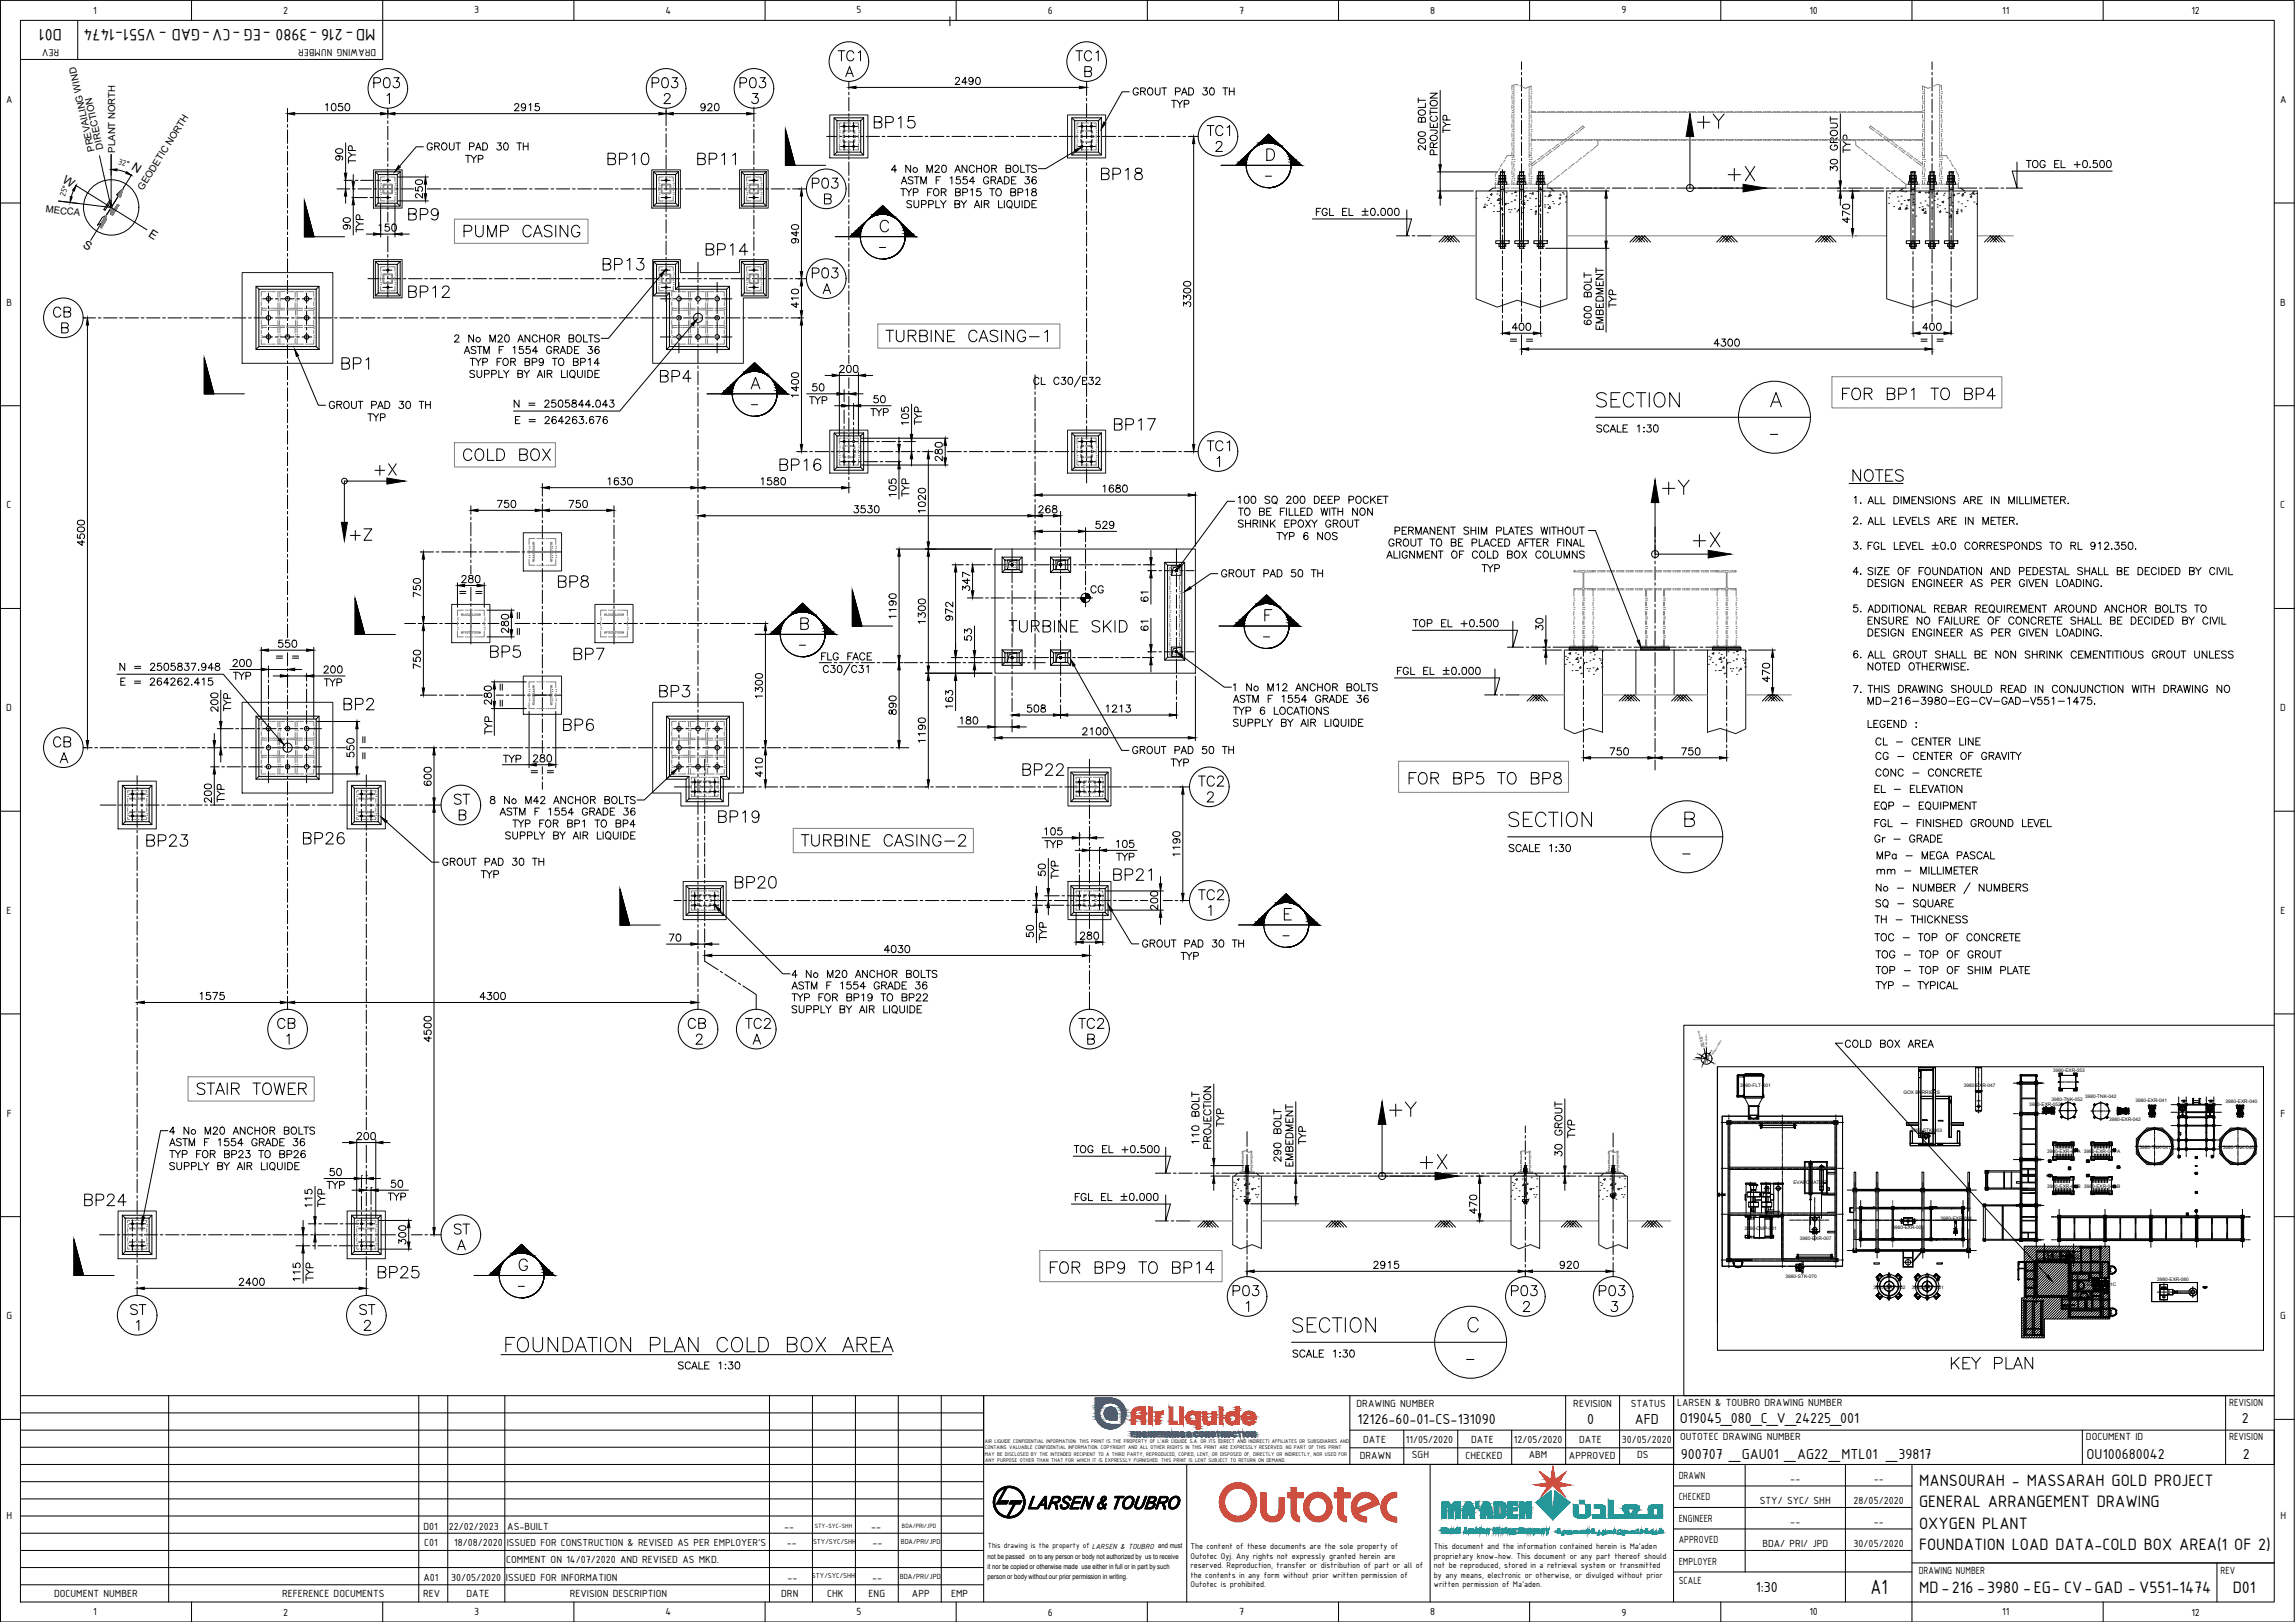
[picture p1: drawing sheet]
<svg xmlns="http://www.w3.org/2000/svg" width="841mm" height="594mm" viewBox="0 0 841 594" stroke-linecap="round" stroke-linejoin="round" font-family="sans-serif">
<defs><g id="words">
<text font-size="10.6" x="182.4" y="497.4">%%UFOUNDATION PLAN COLD BOX AREA</text>
<text font-size="9.3" fill="#808080" x="620.9" y="48.3">+Y</text>
<g font-size="9.3">
<text x="632.2" y="67.4">+X</text>
<text x="583.8" y="150.3">SECTION</text>
<text x="608.2" y="182.4">+Y</text>
<text x="619.1" y="201.4">+X</text>
<text x="551.7" y="304.1">SECTION</text>
<text x="519.3" y="429.3">+X</text>
<text x="472.7" y="489.3">SECTION</text>
</g>
<text font-size="8.8" x="508" y="409.9">+Y</text>
<text font-size="8.1" x="685.4" y="583.9">A1</text>
<g font-size="7.9">
<text x="319.3" y="48">BP15</text>
<text x="402.5" y="67">BP18</text>
<text x="148.5" y="81.8">BP9</text>
<text x="169" y="87.8">PUMP CASING</text>
<text x="257.5" y="94.5">BP14</text>
<text x="219.8" y="100.2">BP13</text>
<text x="148.5" y="110.1">BP12</text>
<text x="323.5" y="126.3">TURBINE CASING-1</text>
<text x="124.2" y="136.5">BP1</text>
<text x="240.9" y="141.1">BP4</text>
<text x="674.2" y="147.5">FOR BP1 TO BP4</text>
<text x="407.1" y="158.7">BP17</text>
<text x="284.7" y="173.6">BP16</text>
<text x="136.2" y="175.3">+X</text>
<text x="203.6" y="216.3">BP8</text>
<text x="368.7" y="232.8">TURBINE SKID</text>
<text x="178.5" y="242">BP5</text>
<text x="209.2" y="242.7">BP7</text>
<text x="240.6" y="256.5">BP3</text>
<text x="205.3" y="268.8">BP6</text>
<text x="373.6" y="285">BP22</text>
<text x="262.1" y="302.3">BP19</text>
<text x="52.6" y="311.1">BP23</text>
<text x="110.1" y="310.4">BP26</text>
<text x="292.5" y="311.1">TURBINE CASING-2</text>
<text x="70.9" y="402.2">STAIR TOWER</text>
<text x="29.6" y="442.7">BP24</text>
<text x="137.2" y="469.2">BP25</text>
<text x="714" y="502.7">KEY PLAN</text>
</g>
<g font-size="7.5">
<text x="305.9" y="23.6">TC1</text>
<text x="393" y="23.6">TC1</text>
<text x="135.8" y="33.5">P03</text>
<text x="237.8" y="33.5">P03</text>
<text x="269.9" y="33.5">P03</text>
<text x="221.5" y="61.4">BP10</text>
<text x="254.4" y="61.4">BP11</text>
<text x="296.3" y="70.2">P03</text>
<text x="18.3" y="117.5">CB</text>
<text x="441.3" y="166.5">TC1</text>
<text x="168.6" y="169.7">COLD BOX</text>
<text x="127" y="199">+Z</text>
<text x="124.9" y="261.1">BP2</text>
<text x="438.1" y="289.3">TC2</text>
<text x="515.1" y="288.2">FOR BP5 TO BP8</text>
<text x="406.8" y="323.5">BP21</text>
<text x="268.1" y="326.3">BP20</text>
<text x="686.5" y="328.4">No - NUMBER / NUMBERS</text>
<text x="438.1" y="330.9">TC2</text>
<text x="165.1" y="453.3">ST</text>
<text x="383.8" y="467.4">FOR BP9 TO BP14</text>
<text x="450.5" y="475.9">P03</text>
<text x="552.8" y="475.9">P03</text>
<text x="584.9" y="475.9">P03</text>
</g>
<g font-size="7.1">
<text x="441.3" y="50.8">TC1</text>
<text x="296.3" y="103">P03</text>
<text x="18.3" y="274.8">CB</text>
<text x="165.1" y="295.6">ST</text>
<text x="100.5" y="377.8">CB</text>
<text x="250.8" y="377.8">CB</text>
<text x="272" y="377.8">TC2</text>
<text x="394.1" y="377.8">TC2</text>
<text x="46.6" y="482.6">ST</text>
<text x="130.5" y="482.6">ST</text>
</g>
<g font-size="6.5">
<text x="22.7" y="10.6" transform="rotate(-180 22.7 10.6)">D01</text>
<text x="137.6" y="10.6" transform="rotate(-180 137.6 10.6)">MD-216 -3980 -EG -CV-GAD - V551-1474</text>
<text x="703.3" y="544.3">MANSOURAH - MASSARAH GOLD PROJECT</text>
<text x="703.3" y="552.1">GENERAL ARRANGEMENT DRAWING</text>
<text x="703.3" y="560">OXYGEN PLANT</text>
<text x="703.3" y="567.9">FOUNDATION LOAD DATA-COLD BOX AREA(1 OF 2)</text>
<text x="703.3" y="583.6">MD-216 -3980 -EG- CV-GAD - V551-1474</text>
<text x="818.2" y="583.6">D01</text>
</g>
<g font-size="6.2">
<text x="741.2" y="62.8">TOG EL +0.500</text>
<text x="165.5" y="126.6">2 No M20 ANCHOR BOLTS</text>
<text x="119.6" y="151">GROUT PAD 30 TH</text>
<text x="133.7" y="155.6">TYP</text>
<text x="678" y="193.3">2.</text>
<text x="466.7" y="199">TYP 6 NOS</text>
<text x="678" y="202.5">3.</text>
<text x="683.3" y="202.5">FGL LEVEL ±0.0 CORRESPONDS TO RL 912.350.</text>
<text x="678" y="211.7">4.</text>
<text x="678" y="225.4">5.</text>
<text x="299.9" y="243.1">FLG FACE</text>
<text x="678" y="242.4">6.</text>
<text x="42.7" y="246.9">N = 2505837.948</text>
<text x="510.8" y="248.4">FGL EL ±0.000</text>
<text x="43" y="252.2">E = 264262.415</text>
<text x="450.8" y="254.4">1 No M12 ANCHOR BOLTS</text>
<text x="678" y="255.1">7.</text>
<text x="683.3" y="267.8">LEGEND :</text>
<text x="181.3" y="270.2" transform="rotate(-90 181.3 270.2)">TYP</text>
<text x="413.8" y="277.3">GROUT PAD 50 TH</text>
<text x="427.9" y="281.9">TYP</text>
<text x="178.5" y="295.6">8 No M42 ANCHOR BOLTS</text>
<text x="685.8" y="297.7">EQP - EQUIPMENT</text>
<text x="685.8" y="304.1">FGL - FINISHED GROUND LEVEL</text>
<text x="685.8" y="309.7">Gr - GRADE</text>
<text x="551.7" y="313.3">SCALE 1:30</text>
<text x="175" y="322.8">TYP</text>
<text x="686.2" y="333.7">SQ - SQUARE</text>
<text x="685.8" y="339.4">TH - THICKNESS</text>
<text x="417.3" y="348.2">GROUT PAD 30 TH</text>
<text x="431.4" y="352.8">TYP</text>
<text x="675.2" y="384.9">COLD BOX AREA</text>
<text x="247.3" y="502.7">SCALE 1:30</text>
<text x="472.7" y="498.5">SCALE 1:30</text>
</g>
<g font-size="5.7">
<text x="414.2" y="36">GROUT PAD 30 TH</text>
<text x="428.3" y="40.6">TYP</text>
<text x="155.2" y="56.1">GROUT PAD 30 TH</text>
<text x="169.3" y="60.7">TYP</text>
<text x="325.6" y="64.2">4 No M20 ANCHOR BOLTS</text>
<text x="481.2" y="80.1">FGL EL ±0.000</text>
<text x="552.8" y="122.1">400</text>
<text x="703.4" y="122.1">400</text>
<text x="187.3" y="150.3">N = 2505844.043</text>
<text x="187.7" y="156.3">E = 264263.676</text>
<text x="583.8" y="159.5">SCALE 1:30</text>
<text x="678.4" y="185.6">1.</text>
<text x="683.3" y="185.6">ALL DIMENSIONS ARE IN MILLIMETER.</text>
<text x="683.3" y="193.3">ALL LEVELS ARE IN METER.</text>
<text x="167.9" y="214.5">280</text>
<text x="446.6" y="212.4">GROUT PAD 50 TH</text>
<text x="541.9" y="210.6">TYP</text>
<text x="398.6" y="218.4">CG</text>
<text x="516.8" y="230.7">TOP EL +0.500</text>
<text x="117.5" y="247.6">200</text>
<text x="80.8" y="261.8" transform="rotate(-90 80.8 261.8)">200</text>
<text x="181" y="259.3" transform="rotate(-90 181 259.3)">280</text>
<text x="686.2" y="274.1">CL - CENTER LINE</text>
<text x="130.5" y="278.3" transform="rotate(-90 130.5 278.3)">550</text>
<text x="183.1" y="280.5">TYP</text>
<text x="686.2" y="279.4">CG - CENTER OF GRAVITY</text>
<text x="686.2" y="285.4">CONC - CONCRETE</text>
<text x="685.8" y="291.4">EL - ELEVATION</text>
<text x="78.3" y="295.3" transform="rotate(-90 78.3 295.3)">200</text>
<text x="686.5" y="315.7">MPa - MEGA PASCAL</text>
<text x="160.9" y="318.2">GROUT PAD 30 TH</text>
<text x="686.5" y="321.4">mm - MILLIMETER</text>
<text x="685.8" y="345.7">TOC - TOP OF CONCRETE</text>
<text x="686.2" y="352.1">TOG - TOP OF GROUT</text>
<text x="288.9" y="359.1">4 No M20 ANCHOR BOLTS</text>
<text x="686.2" y="357.7">TOP - TOP OF SHIM PLATE</text>
<text x="686.2" y="363.4">TYP - TYPICAL</text>
<text x="61" y="416.6">4 No M20 ANCHOR BOLTS</text>
<text x="392.3" y="423.3">TOG EL +0.500</text>
<text x="573.3" y="424.7" transform="rotate(-90 573.3 424.7)">30 GROUT</text>
<text x="392.6" y="441">FGL EL ±0.000</text>
<text x="497.5" y="521.7">12126-60-01-CS-131090</text>
<text x="581.6" y="521.7">0</text>
<text x="599.1" y="521.7">AFD</text>
<text x="615.6" y="521.2">O19045_080_C_V_24225_001</text>
<text x="821.5" y="521.2">2</text>
<text x="615.9" y="534.3">900707 _GAU01 _AG22_MTL01 _39817</text>
<text x="764.7" y="534.3">OU100680042</text>
<text x="821.9" y="534.3">2</text>
<text x="643.5" y="583.1">1:30</text>
</g>
<text font-size="5.7" fill="#808080" x="674.2" y="63.9" transform="rotate(-90 674.2 63.9)">30 GROUT</text>
<g font-size="4.9">
<text x="121.7" y="60">90</text>
<text x="300.2" y="144.3" transform="rotate(-90 300.2 144.3)">50</text>
<text x="322.8" y="148.9" transform="rotate(-90 322.8 148.9)">50</text>
<text x="379.2" y="322.1">50</text>
<text x="375" y="344.3">50</text>
<text x="123.5" y="431.8" transform="rotate(-90 123.5 431.8)">50</text>
<text x="146" y="436" transform="rotate(-90 146 436)">50</text>
</g>
<g font-size="4.4">
<text x="48" y="61.8" transform="rotate(32 48 61.8)">N</text>
<text x="22.7" y="66.6" transform="rotate(32 22.7 66.6)">W</text>
<text x="54.2" y="86.3" transform="rotate(32 54.2 86.3)">E</text>
<text x="124.5" y="85">90</text>
<text x="30.1" y="90.5" transform="rotate(31 30.1 90.5)">S</text>
</g>
<g font-size="4.1">
<text x="34.2" y="5">1</text>
<text x="103.8" y="5.1">2</text>
<text x="173.8" y="4.9">3</text>
<text x="243.8" y="5">4</text>
<text x="313.9" y="4.9">5</text>
<text x="384" y="5.1">6</text>
<text x="454.1" y="5">7</text>
<text x="524.1" y="5">8</text>
<text x="594.2" y="4.9">9</text>
<text x="663.1" y="5">10</text>
<text x="733.7" y="5">11</text>
<text x="803.1" y="5.1">12</text>
<text x="21.7" y="17.9" transform="rotate(-180 21.7 17.9)">REV</text>
<text x="137.8" y="17.9" transform="rotate(-180 137.8 17.9)">DRAWING NUMBER</text>
<text x="2.2" y="37.7">A</text>
<text x="835.5" y="37.7">A</text>
<text x="2.4" y="112">B</text>
<text x="835.6" y="112">B</text>
<text x="2.4" y="186.2">C</text>
<text x="835.6" y="186.2">C</text>
<text x="2.3" y="260.5">D</text>
<text x="835.6" y="260.5">D</text>
<text x="2.4" y="334.7">E</text>
<text x="835.7" y="334.7">E</text>
<text x="2.5" y="409">F</text>
<text x="835.7" y="409">F</text>
<text x="2.4" y="483.2">G</text>
<text x="835.6" y="483.2">G</text>
<text x="497.1" y="515.5">DRAWING NUMBER</text>
<text x="576.5" y="515.5">REVISION</text>
<text x="597.6" y="515.5">STATUS</text>
<text x="614.6" y="514.9">LARSEN &amp; TOUBRO DRAWING NUMBER</text>
<text x="816.9" y="514.9">REVISION</text>
<text x="615.7" y="527.4">OUTOTEC DRAWING NUMBER</text>
<text x="764.4" y="527.4">DOCUMENT ID</text>
<text x="816.9" y="527.4">REVISION</text>
<text x="499.5" y="528.5">DATE</text>
<text x="515.2" y="528.4">11/05/2020</text>
<text x="539.1" y="528.5">DATE</text>
<text x="554.7" y="528.4">12/05/2020</text>
<text x="578.7" y="528.5">DATE</text>
<text x="594.3" y="528.4">30/05/2020</text>
<text x="498.3" y="534.4">DRAWN</text>
<text x="517.4" y="534.2">SGH</text>
<text x="537" y="534.4">CHECKED</text>
<text x="560.2" y="534.2">ABM</text>
<text x="575" y="534.4">APPROVED</text>
<text x="599.9" y="534.2">DS</text>
<text x="615.2" y="541.6">DRAWN</text>
<text x="656.1" y="542.9">--</text>
<text x="686.6" y="542.9">--</text>
<text x="615.2" y="549.5">CHECKED</text>
<text x="644.9" y="550.8">STY/ SYC/ SHH</text>
<text x="679.3" y="550.8">28/05/2020</text>
<text x="2.4" y="556.4">H</text>
<text x="615.2" y="557.4">ENGINEER</text>
<text x="835.7" y="556.4">H</text>
<text x="155.2" y="560.4">D01</text>
<text x="164.4" y="560.4">22/02/2023</text>
<text x="185.9" y="560.4">AS-BUILT</text>
<text x="287.3" y="560.4">--</text>
<text x="319.2" y="560.4">--</text>
<text x="656.1" y="558.7">--</text>
<text x="686.6" y="558.7">--</text>
<text x="155.4" y="566.3">C01</text>
<text x="166.4" y="566.3">18/08/2020</text>
<text x="288.3" y="566.3">--</text>
<text x="319.7" y="566.3">--</text>
<text x="615.2" y="565.2">APPROVED</text>
<text x="645.8" y="566.6">BDA/ PRI/ JPD</text>
<text x="679.3" y="566.6">30/05/2020</text>
<text x="185.5" y="572.6">COMMENT ON 14/07/2020 AND REVISED AS MKD.</text>
<text x="615.2" y="573.1">EMPLOYER</text>
<text x="155.2" y="578.9">A01</text>
<text x="165.4" y="578.9">30/05/2020</text>
<text x="185.4" y="578.9">ISSUED FOR INFORMATION</text>
<text x="288.5" y="578.9">--</text>
<text x="319.6" y="578.9">--</text>
<text x="615.2" y="580.3">SCALE</text>
<text x="703.1" y="576.3">DRAWING NUMBER</text>
<text x="813.8" y="576.3">REV</text>
<text x="19.8" y="584.9">DOCUMENT NUMBER</text>
<text x="103.4" y="584.9">REFERENCE DOCUMENTS</text>
<text x="155.1" y="584.9">REV</text>
<text x="171" y="584.9">DATE</text>
<text x="208.8" y="584.9">REVISION DESCRIPTION</text>
<text x="286.3" y="584.9">DRN</text>
<text x="303.1" y="584.9">CHK</text>
<text x="318.3" y="584.9">ENG</text>
<text x="334.2" y="584.9">APP</text>
<text x="348.6" y="584.9">EMP</text>
<text x="34.2" y="591.6">1</text>
<text x="103.8" y="591.7">2</text>
<text x="173.8" y="591.6">3</text>
<text x="243.8" y="591.6">4</text>
<text x="313.9" y="591.6">5</text>
<text x="384" y="591.7">6</text>
<text x="454.1" y="591.6">7</text>
<text x="524.1" y="591.6">8</text>
<text x="594.2" y="591.7">9</text>
<text x="663.1" y="591.6">10</text>
<text x="733.7" y="591.6">11</text>
<text x="803.1" y="591.7">12</text>
</g>
<text font-size="4" x="185.7" y="566.2">ISSUED FOR CONSTRUCTION &amp; REVISED AS PER EMPLOYER'S</text>
<g font-size="3.5">
<text x="34.7" y="55.1" transform="rotate(-103 34.7 55.1)">PREVAILING WIND</text>
<text x="37.9" y="54.4" transform="rotate(-103 37.9 54.4)">DIRECTION</text>
<text x="42.2" y="55.9" transform="rotate(-90 42.2 55.9)">PLANT NORTH</text>
<text x="52.3" y="69.9" transform="rotate(-58 52.3 69.9)">GEODETIC NORTH</text>
<text x="16.6" y="77.6" transform="rotate(7 16.6 77.6)">MECCA</text>
</g>
<g font-size="3.3">
<text x="43.1" y="60" transform="rotate(16 43.1 60)">32°</text>
<text x="23.8" y="72.2" transform="rotate(-70 23.8 72.2)">25°</text>
<text x="436.2" y="567.3">The content of these documents are the sole property of</text>
<text x="525.5" y="567.3">This document and the information contained herein is Ma'aden</text>
<text x="436.2" y="570.8">Outotec Oyj. Any rights not expressly granted herein are</text>
<text x="436.2" y="574.4">reserved. Reproduction, transfer or distribution of part or all of</text>
<text x="525.5" y="570.8">proprietary know-how. This document or any part thereof should</text>
<text x="525.5" y="574.4">not be reproduced, stored in a retrieval system or transmitted</text>
<text x="436.2" y="577.8">the contents in any form without prior written permission of</text>
<text x="436.2" y="581.3">Outotec is prohibited.</text>
<text x="525.5" y="577.8">by any means, electronic or otherwise, or divulged without prior</text>
<text x="525.5" y="581.3">written permission of Ma'aden.</text>
</g>
<g font-size="2.9">
<text x="362" y="567.1">This drawing is the property of LARSEN &amp; TOUBRO and must</text>
<text x="329.7" y="578.2">BDA/PRI/JPD</text>
</g>
<g font-size="2.8">
<text x="297.9" y="565.5">STY/SYC/SHH</text>
<text x="330.1" y="565.5">BDA/PRI/JPD</text>
<text x="297.6" y="578.1">STY/SYC/SHH</text>
</g>
<g font-size="2.6">
<text x="462.5" y="65.6">-</text>
<text x="321" y="91.7">-</text>
<text x="274.1" y="149.6">-</text>
<text x="647.7" y="160.2">-</text>
<text x="291.7" y="237.4">-</text>
<text x="461.8" y="234.6">-</text>
<text x="615.2" y="314">-</text>
<text x="468.8" y="344">-</text>
<text x="188.7" y="472.4">-</text>
<text x="536.2" y="499.2">-</text>
<text x="361.9" y="570.9">not be passed on to any person or body not authorized by us to receive</text>
<text x="361.9" y="574.7">it nor be copied or otherwise made use either in full or in part by such</text>
<text x="361.9" y="578.5">person or body without our prior permission in writing.</text>
</g>
<g font-size="2.4">
<text x="298.6" y="559.8">STY-SYC-SHH</text>
<text x="330.5" y="559.8">BDA/PRI/JPD</text>
</g>
<g font-size="2.1">
<text x="360.9" y="528.5">AIR LIQUIDE CONFIDENTIAL INFORMATION: THIS PRINT IS THE PROPERTY OF L'AIR LIQUIDE S.A. OR ITS (DIRECT AND INDIRECT) AFFILIATES OR SUBSIDIARIES AND</text>
<text x="360.9" y="530.9">CONTAINS VALUABLE CONFIDENTIAL INFORMATION. COPYRIGHT AND ALL OTHER RIGHTS IN THIS PRINT ARE EXPRESSLY RESERVED. NO PART OF THIS PRINT</text>
<text x="360.9" y="533.2">MAY BE DISCLOSED BY THE INTENDED RECIPIENT TO A THIRD PARTY, REPRODUCED, COPIED, LENT, OR DISPOSED OF, DIRECTLY OR INDIRECTLY, NOR USED FOR</text>
<text x="361" y="535.6">ANY PURPOSE OTHER THAN THAT FOR WHICH IT IS EXPRESSLY FURNISHED. THIS PRINT IS LENT SUBJECT TO RETURN ON DEMAND.</text>
</g>
<g font-size="1.8">
<text x="752.4" y="392.5">3980-EXR-053</text>
<text x="637.8" y="398.2">3980-FLT-001</text>
<text x="697.5" y="400.8">GOX BARRIERS</text>
<text x="719.7" y="398.3">3980-EXR-047</text>
<text x="743.6" y="405.2">3980-EXR-052</text>
<text x="751.8" y="403.3">3980-TNK-052</text>
<text x="764.1" y="402.1">3980-TNK-042</text>
<text x="782.6" y="403.7">3980-EXR-041</text>
<text x="815.6" y="404">3980-EXR-040</text>
<text x="772.9" y="410.7">3980-EXR-042</text>
<text x="700.2" y="414.6">3980-STK-003</text>
<text x="750.2" y="422.5">3980-EXR-43 A 3980-EXR-044 A</text>
<text x="784" y="420.7">3980-TNK-041</text>
<text x="814.6" y="420.7">3980-TNK-040</text>
<text x="657.2" y="433.5">EVAPORATOR</text>
<text x="750.2" y="435">3980-EXR-43 B 3980-EXR-044 B</text>
<text x="711.1" y="446.7">3980-EXR-081</text>
<text x="639.2" y="450.5">3980-CMP-001</text>
<text x="659.6" y="454">3980-EXR-007</text>
<text x="693.5" y="450.2">3980-EXR-008</text>
<text x="750.1" y="460.9">3980-PMP-003</text>
<text x="654.3" y="468.2">3980-STK-070</text>
<text x="686.6" y="472">3980-DRY-002</text>
<text x="700.6" y="472">3980-DRY-001</text>
<text x="764.9" y="471.1">ET01_ET01C</text>
<text x="790.5" y="469.4">3980-EXR-080</text>
</g>
<g font-size=".9">
<text x="621.7" y="385.9" transform="rotate(33 621.7 385.9)">W</text>
<text x="626.8" y="385" transform="rotate(34 626.8 385)">N</text>
<text x="628" y="389.9" transform="rotate(34 628 389.9)">E</text>
<text x="623.2" y="390.7" transform="rotate(34 623.2 390.7)">S</text>
</g>
<g font-size=".7">
<text x="624.1" y="383.6" transform="rotate(-103 624.1 383.6)">PREVAILING WIND</text>
<text x="624.8" y="383.5" transform="rotate(-103 624.8 383.5)">DIRECTION</text>
<text x="625.6" y="383.8" transform="rotate(-90 625.6 383.8)">PLANT NORTH</text>
<text x="620.5" y="388.1" transform="rotate(7 620.5 388.1)">MECCA</text>
<text x="627.7" y="386.6" transform="rotate(-58 627.7 386.6)">GEODETIC NORTH</text>
</g>
</g></defs>
<!-- layer: STRU_CL -->
<g fill="none" stroke="#000" stroke-width=".37">
<path d="M105.4 39.7v4.9M142.1 39.7v3.6M244.1 39.7v6.3M276.3 39.2v5.3M311.1 29.8v2.9M311.1 33.8v.9M311.1 35.7v4.9M398.2 29.8v5.2M398.2 36v.9M398.2 37.9v5M557.6 22.7v2.8M557.6 26.5v.9"/>
<path d="M557.6 28.4v4.9M557.6 34.3v1M557.6 36.3v4.9M708 22.7v2.8M708 26.5v.9M708 28.4v4.9M708 34.3v1M708 36.3v4.9M105.4 45.6v1M105.4 47.6v4.9M105.4 53.5v1M105.4 55.4v5"/>
<path d="M142.1 44.3v.9M142.1 46.2v5M142.1 52.1v1M142.1 54.1v4.9M244.1 47v1M244.1 49v4.9M244.1 54.9v1M244.1 56.9v4.9M276.3 45.5v1M276.3 47.4v5M276.3 53.4v.9M276.3 55.3v5"/>
<path d="M302.9 50h3.6M307.6 50h.9M308 53.7h6.4M308 46.3h6.4M309.3 44.8v3.6M309.3 49.4v1M309.3 51.4v3.6M309.5 50h4.9M311.1 41.6v1M311.1 43.6v4.9M311.1 49.5v1M311.1 51.4v5"/>
<path d="M311.1 57.3v1M311.1 59.3v4.9M312.8 44.8v3.6M312.8 49.4v1M312.8 51.4v3.6M315.4 50h1M339 50h1M341 50h4.9M346.9 50h1M348.9 50h4.9M354.8 50h.9M356.7 50h5"/>
<path d="M362.6 50h1M364.6 50h4.9M370.5 50h1M372.5 50h4.9M378.4 50h.9M380.4 50h4.9M386.2 50h1M388.2 50h4.9M394.1 50h1M395.1 53.7h6.3M395.1 46.3h6.4M396.1 50h4.9"/>
<path d="M396.5 44.8v3.6M396.5 49.4v1M396.5 51.4v3.6M398.2 43.8v1M398.2 45.8v4.9M398.2 51.7v1M398.2 53.7v4.9M398.2 59.6v1M399.9 44.8v3.6M399.9 49.4v1M399.9 51.4v3.6M402 50h1"/>
<path d="M403.9 50h5M409.9 50h.9M411.8 50h4.9M417.7 50h1M419.7 50h4.9M425.6 50h1M427.6 50h4.9M433.5 50h1M435.4 50h3.7M557.6 42.2v1M557.6 44.2v4.9M557.6 50.1v1"/>
<path d="M557.6 52v5M557.6 57.9v1M557.6 59.9v4.9M708 42.2v1M708 44.2v4.9M708 50.1v1M708 52v5M708 57.9v1M708 59.9v4.9M739.1 59.4v9.5l-1.7-6.2h36.6M105.4 61.4v.9M105.4 63.3v5"/>
<path d="M105.4 69.2v1M105.4 71.2v4.9M105.4 77.1v1M105.4 79.1v4.9M123.5 69.2h4.7M126.1 66.1h3.1M128.9 72.4h5.7M129.2 69.2h1M130.2 66.1h1M131.1 69.2h5M132.2 66.1h4.9M135.6 72.4h1"/>
<path d="M137.1 69.2h.9M137.6 72.4h5.7M138 66.1h1.1M139 69.2h4.9M140 66.1h3.1M142.1 60v1M142.1 61.9v5M142.1 67.9v.9M142.1 69.8v5M142.1 75.7v1M142.1 77.7v3.6M144.9 69.2h1"/>
<path d="M146.9 69.2h4.7M156.5 69.2h5.1M162.6 69.2h.9M164.5 69.2h5M170.4 69.2h1M172.4 69.2h4.9M178.3 69.2h1M180.3 69.2h4.9M186.2 69.2h1M188.1 69.2h4.9M194.1 69.2h.9M196 69.2h4.9"/>
<path d="M201.9 69.2h1M203.9 69.2h4.9M209.8 69.2h1M211.8 69.2h4.9M217.6 69.2h1.1M219.6 69.2h4.9M225.5 69.2h1M227.5 69.2h4.9M233.4 69.2h1M235.4 69.2h4.9M241.3 69.2h1M242.3 72.4h3.4"/>
<path d="M242.3 66.1h3.3M243.2 69.2h5M244.1 62.8v.9M244.1 64.7v5M244.1 70.6v1M244.1 72.6v4.9M244.1 78.5v1M249.1 69.2h1M251.1 69.2h4.9M257 69.2h1M259 69.2h4.9M264.9 69.2h1"/>
<path d="M266.9 69.2h4.9M272.8 69.2h.9M274.4 72.4h3.5M274.4 66.1h3.4M274.7 69.2h5M276.3 61.2v1M276.3 63.2v4.9M276.3 69.1v1M276.3 71v5M276.3 77v.9M276.3 78.9v4.9M280.6 69.2h1"/>
<path d="M282.6 69.2h4.9M288.5 69.2h1M290.4 69.2h5.1M311.1 65.2v1M311.1 67.2v4.9M311.1 73.1v1M311.1 75.1v4.9M398.2 61.5v5M398.2 67.5v.9M398.2 69.4v5M398.2 75.3v1M398.2 77.3v4.9"/>
<path d="M515.5 76.9v9.5l1.8-6.2h-36.4M550.6 62.1v5.2M550.6 68.3v1M550.6 70.2v5M550.6 76.1v1M550.6 78.1v4.9M557.6 65.8v1M557.6 67.8v4.9M557.6 73.7v1M557.6 75.7v4.9M564.6 62.7v4.9M564.6 68.6v.9"/>
<path d="M564.6 70.5v5M564.6 76.4v1M564.6 78.4v4.9M568.1 68.9h4.1M573.2 68.9h.9M575.1 68.9h5M581 68.9h1M583 68.9h4.9M588.9 68.9h1M590.8 68.9h5M596.8 68.9h.9M598.7 68.9h5"/>
<path d="M604.6 68.9h1M606.6 68.9h4.9M612.5 68.9h1M614.5 68.9h4.9M620.4 68.9h1M622.3 68.9h5M628.3 68.9h.9M646 68.9h4.9M651.9 68.9h1M653.8 68.9h4.9M659.8 68.9h.9M661.7 68.9h4.9"/>
<path d="M667.6 68.9h1M669.6 68.9h4.9M675.5 68.9h1M677.5 68.9h4.9M683.3 68.9h1.1M685.3 68.9h4.9M691.2 68.9h1M693.2 68.9h4.1M701 62.7v4.9M701 68.6v.9M701 70.5v5M701 76.4v1"/>
<path d="M701 78.4v4.9M708 65.8v1M708 67.8v4.9M708 73.7v1M708 75.7v4.9M715 62.7v4.9M715 68.6v.9M715 70.5v5M715 76.4v1M715 78.4v4.9M718.5 68.9h5.9M725.4 68.9h1"/>
<path d="M727.4 68.9h4.9M733.3 68.9h1M735.2 68.9h6M105.4 85v1M105.4 86.9v4.9M105.4 92.9v.9M105.4 94.8v4.9M140.3 98.9h3.3M142.1 86.5v5.8M142.1 93.2v1M142.1 95.2v4.9M242.3 98.9h3.3"/>
<path d="M244.1 80.4v5M244.1 86.4v.9M244.1 88.3v5M244.1 94.2v1M244.1 96.2v4.9M255.8 96v5.5M274.4 98.9h3.4M276.3 84.9v.9M276.3 94.7v4.9M311.1 81v1M311.1 82.9v5M311.1 88.8v1"/>
<path d="M311.1 90.8v4.9M311.1 96.7v1M311.1 98.7v4.9M398.2 83.2v1M398.2 85.1v5M398.2 91.1v.9M398.2 93v4.9M398.2 98.9v1M511.8 86.4h4.7M517.5 86.4h1M519.5 86.4h4.8M550.6 84v1"/>
<path d="M550.6 86v4.9M550.6 91.9v1M550.6 93.9v4.9M550.6 99.8v1M557.6 81.5v1.1M557.6 83.5v4.9M557.6 89.4v1M557.6 91.4v4.9M557.6 97.3v1M557.6 99.3v4.9M564.6 84.3v1M564.6 86.2v5"/>
<path d="M564.6 92.2v.9M564.6 94.1v5M701 84.3v1M701 86.2v5M701 92.2v.9M701 94.1v5M708 81.5v1.1M708 83.5v4.9M708 89.4v1M708 91.4v4.9M708 97.3v1M708 99.3v4.9"/>
<path d="M715 84.3v1M715 86.2v5M715 92.2v.9M715 94.1v5M30.4 116.4h4.6M36 116.4h1M38 116.4h4.9M43.9 116.4h1M45.8 116.4h5M51.7 116.4h1M53.7 116.4h4.9M59.6 116.4h1"/>
<path d="M61.6 116.4h4.9M67.5 116.4h1M69.5 116.4h4.9M75.4 116.4h1M77.3 116.4h5M83.2 116.4h1M85.2 116.4h4.9M91.1 116.4h1M93.1 116.4h4.9M96.4 109.4h3.5M98.4 107.4v3.6M98.4 112v1"/>
<path d="M98.4 114v4.9M98.4 119.9v1M99 116.4h.9M100.9 109.4h1M101 116.4h4.9M102.9 109.4h4.9M105.4 100.7v1M105.4 102.7v4.9M105.4 108.6v1M105.4 110.5v5M105.4 116.4v1M105.4 118.4v4.9"/>
<path d="M106.8 116.4h1M108.8 109.4h1M108.8 116.4h4.9M110.7 109.4h3.6M112.4 107.4v3.6M112.4 112v1M112.4 114v4.9M112.4 119.9v1M114.7 116.4h1M116.7 116.4h4.9M122.6 116.4h1M124.5 116.4h5"/>
<path d="M130.5 116.4h.9M132.4 116.4h5M134.8 102.1h4.1M138.3 116.4h1M139.9 102.1h1M140.3 116.4h4.9M140.3 105.3h3.5M141.9 102.1h4.9M142.1 101.1v1M142.1 103.1v5.8M146.2 116.4h1M148.2 116.4h4.9"/>
<path d="M154.1 116.4h1M156 116.4h5M162 116.4h.9M163.9 116.4h4.9M165.5 102.1h4.9M169.8 116.4h1M171.4 102.1h1M171.8 116.4h4.9M173.4 102.1h4.9M177.7 116.4h1M179.3 102.1h1M179.7 116.4h4.9"/>
<path d="M181.2 102.1h4.9M185.5 116.4h1.1M187.2 102.1h.9M187.5 116.4h4.9M189.1 102.1h4.9M193.4 116.4h1M195 102.1h1M195.4 116.4h4.9M197 102.1h4.9M201.3 116.4h1M202.9 102.1h1M203.3 116.4h4.9"/>
<path d="M204.9 102.1h4.9M209.2 116.4h1M210.7 102.1h1.1M211.2 116.4h4.9M212.7 102.1h4.9M217 116.4h1M219 116.4h4.9M224.9 116.4h1M226.9 116.4h4.9M232.8 116.4h1M234.8 116.4h4.9M236.3 102.1h5"/>
<path d="M240.7 116.4h.9M242.1 109.4h3.7M242.2 102.1h1M242.3 105.3h3.4M242.7 116.4h4.9M244.1 102.1v1M244.1 104.1v6.4M244.2 102.1h4.9M246.8 109.4h1M248.5 116.4h1M248.8 109.4h4.9M248.8 103.4v3.6"/>
<path d="M248.8 108v.9M248.8 109.9v5M248.8 115.8v1M248.8 117.8v4.9M250.1 102.1h1M250.5 116.4h4.9M252.1 102.1h4.9M254.7 109.4h1M255.8 102.5v1M255.8 104.5v4.9M255.8 110.4v1M255.8 112.4v4.9"/>
<path d="M255.8 118.3v.9M256.4 116.4h1M256.6 109.4h4.9M258 102.1h1M258.4 116.4h4.9M260 102.1h4.9M262.5 109.4h1M262.8 103.4v3.6M262.8 108v.9M262.8 109.9v5M262.8 115.8v1M262.8 117.8v4.9"/>
<path d="M264.3 116.4h1M264.5 109.4h3.8M265.9 102.1h.9M266.2 116.4h5M267.8 102.1h5M272.2 116.4h.9M273.7 102.1h1M274.1 116.4h5M274.4 105.3h3.5M275.7 102.1h4.9M276.3 100.6v1M276.3 102.5v5.3"/>
<path d="M280 116.4h1M281.6 102.1h1M282 116.4h4.9M283.5 102.1h5M287.9 116.4h1M289.5 102.1h.9M289.9 116.4h4.5M291.4 102.1h4.1M311.1 104.6v1M311.1 106.6v4.9M311.1 112.5v.9M311.1 114.4v5"/>
<path d="M398.2 100.9v4.9M398.2 106.8v1M398.2 108.8v4.9M398.2 114.7v1M398.2 116.6v5M550.6 101.7v5M550.6 107.6v1M550.6 109.6v4.9M550.6 115.5v1M550.6 117.5v5.2M557.6 105.2v1M557.6 107.2v4.9"/>
<path d="M557.6 113v1.1M557.6 115v2.8M564.6 100v1M564.6 102v4.9M564.6 107.9v1M564.6 109.9v4.9M564.6 115.8v1M564.6 117.7v5M701 100v1M701 102v4.9M701 107.9v1M701 109.9v4.9"/>
<path d="M701 115.8v1M701 117.7v5M708 105.2v1M708 107.2v4.9M708 113v1.1M708 115v2.8M715 100v1M715 102v4.9M715 107.9v1M715 109.9v4.9M715 115.8v1M715 117.7v5"/>
<path d="M96.3 123.4h3.6M98.4 121.8v3.7M100.9 123.4h1M102.8 123.4h4.9M105.4 124.3v1M105.4 126.3v4.9M105.4 132.2v1M105.4 134.2v4.9M108.8 123.4h.9M110.7 123.4h3.6M112.4 121.8v3.7M242 123.4h3.7"/>
<path d="M246.8 123.4h.9M248.7 123.4h4.9M248.8 123.7v1M248.8 125.7v3.6M254.6 123.4h1M255.8 120.2v5M255.8 126.1v1M255.8 128.1v4.9M256.6 123.4h4.9M262.5 123.4h1M262.8 123.7v1M262.8 125.7v3.6"/>
<path d="M264.5 123.4h3.8M311.1 120.3v1M311.1 122.3v4.9M311.1 128.2v1M311.1 130.1v3M311.1 138.4v3.9M379.3 137.3v5.3M398.2 122.5v1M398.2 124.5v4.9M398.2 130.4v1M398.2 132.4v4.9M398.2 138.3v1"/>
<path d="M557.6 122.6v7.3M708 122.6v7.3M105.4 140.1v1M105.4 142v5M105.4 147.9v1M105.4 149.9v4.9M105.4 155.8v1M105.4 157.8v4.9M255.8 143.8v5M255.8 149.7v1M255.8 151.7v4.9M255.8 157.6v1"/>
<path d="M255.8 159.6v4.9M309.3 142.7v4.5M309.3 148.2v1M309.3 150.2v4.9M309.3 156.1v1M309.3 158v5M311.1 143.2v1M311.1 145.2v4.9M311.1 151.1v1M311.1 153v5M311.1 159v.9M312.8 147.7v5.9"/>
<path d="M312.8 154.7v.9M312.8 156.6v4.9M379.3 143.5v1M379.3 145.5v4.9M379.3 151.4v1M379.3 153.3v5M379.3 159.3v.9M398.2 140.3v4.9M398.2 146.1v1.1M398.2 148.1v4.9M398.2 154v1M398.2 156v4.9"/>
<path d="M105.4 163.7v.9M105.4 165.7v4.9M105.4 171.5v1M105.4 173.5v4.9M105.4 179.4v1M198.8 177.1v4.6M255.8 165.5v1M255.8 167.4v5M255.8 173.4v.9M255.8 175.3v4.9M304.6 165.4h1M306.6 165.4h4.9"/>
<path d="M308 169.1h5.7M308 161.7h4.4M309.3 164v.9M309.3 165.9v4.5M311.1 160.9v5M311.1 166.8v1M311.1 168.8v5M311.1 174.7v1M311.1 176.7v3.9M312.5 165.4h1M312.8 162.5v1M312.8 164.5v5.9"/>
<path d="M313.4 161.7h1M314.5 165.4h4.9M314.7 169.1h.9M315.3 161.7h5M316.7 169.1h4.9M320.4 165.4h1M321.3 161.7h.9M322.3 165.4h4.9M322.5 169.1h1M323.2 161.7h4.9M324.5 169.1h5.7M328.3 165.4h.9"/>
<path d="M329.1 161.7h1M330.2 165.4h4.9M331.1 161.7h4.3M336.1 165.4h1M338.1 165.4h3.8M347.1 165.4h5.2M353.2 165.4h1M355.2 165.4h4.9M361.1 165.4h1M363.1 165.4h4.9M369 165.4h1M371 165.4h4.9"/>
<path d="M376.9 165.4h.9M378.8 165.4h5M379.3 161.2v5M379.3 167.1v1M379.3 169.1v4.9M379.3 175v1M379.3 177v4.9M384.7 165.4h1M386.7 165.4h4.9M392.6 165.4h1M394.5 165.4h5M395.1 169.1h6.3"/>
<path d="M395.1 161.7h6.4M396.5 160.3v3.6M396.5 164.9v.9M396.5 166.8v3.6M398.2 161.9v1M398.2 163.9v4.9M398.2 169.8v.9M398.2 171.8v5.1M399.9 160.3v3.6M399.9 164.9v.9M399.9 166.8v3.6M400.5 165.4h.9"/>
<path d="M402.4 165.4h5M408.3 165.4h1M410.3 165.4h4.9M416.2 165.4h1M418.2 165.4h4.9M424.1 165.4h1M426 165.4h5M432 165.4h.9M433.9 165.4h5.2M105.4 181.4v4.9M105.4 187.3v1M105.4 189.2v5"/>
<path d="M105.4 195.2v.9M105.4 197.1v5M172.6 185.3v3.1M172.6 189.4v1M172.6 191.4v4.9M172.6 197.2v1M172.6 199.2v4.9M198.8 182.7v1M198.8 184.6v4.9M198.8 190.6v.9M198.8 192.5v4.9M198.8 198.4v1"/>
<path d="M225 185.3v4.1M225 190.4v1M225 192.3v5M225 198.3v.9M255.8 181.2v1M255.8 183.2v4.9M255.8 189.1v1M255.8 191.1v4.9M255.8 196.9v1.1M255.8 198.9v4.9M379.3 182.9v1M379.3 184.8v5"/>
<path d="M379.3 190.8v.9M379.3 192.7v4.9M379.3 198.6v1M388.7 187.3v5M388.7 193.3v.9M388.7 195.2v5M397.8 193.3v5.1M397.8 199.4v1M606.5 193.1v3.6M606.5 197.7v.9M606.5 199.7v4.9M105.4 203v1"/>
<path d="M105.4 205v4.9M105.4 210.9v1M105.4 212.9v4.9M105.4 218.8v1M154.2 202.2h4.7M159.9 202.2h.9M161.8 202.2h5M167.7 202.2h1M169.7 202.2h4.9M172.6 205.1v1M172.6 207.1v3.1M172.6 215.2v4.9"/>
<path d="M175.6 202.2h1M177.6 202.2h4.9M183.5 202.2h.9M185.4 202.2h5M191.3 202.2h1M193.3 202.2h4.9M198.8 200.4v4.9M198.8 206.3v1M198.8 208.3v4.9M198.8 214.2v1M198.8 216.1v4.9M199.2 202.2h1"/>
<path d="M201.2 202.2h4.7M225 200.2v5M225 206.1v1M225 208.1v4.9M225 214v1M225 216v4.9M255.8 204.8v1M255.8 206.8v4.9M255.8 212.7v1M255.8 214.7v4.9M348.9 206.9h4.2M354 206.9h1"/>
<path d="M354.5 219h5.7M356 206.9h4.9M361.2 219h1M361.9 206.9h1M363.2 219h4.9M363.9 206.9h4.9M369.1 219h1M369.8 206.9h1M370.9 201.1v4.4M370.9 206.5v1M370.9 208.5v4.9M370.9 214.4v1"/>
<path d="M370.9 216.3v4.9M371.1 219h4.9M371.8 206.9h4.9M376.9 219h1M377.7 206.9h.9M378.9 219h4.9M379.3 200.6v4.9M379.3 206.5v1M379.3 208.5v4.9M379.3 214.3v1.1M379.3 216.3v4.9M379.6 206.9h5"/>
<path d="M384.8 219h1M385.5 206.9h1M386.8 219h4.9M387.5 206.9h4.9M388.7 201.1v1M388.7 203.1v4.9M388.7 209v1M388.7 211v4.9M388.7 216.9v1M388.7 218.8v4.9M392.7 219h1M393.4 206.9h1"/>
<path d="M394.7 219h5.7M395.4 206.9h4.9M397.8 201.4v4.9M397.8 207.3v1M397.8 209.2v5M397.8 217.1v5.2M401.3 206.9h1M403.2 206.9h5M409.2 206.9h.9M411.1 206.9h5M417 206.9h1M419 206.9h4.2"/>
<path d="M420.7 209h3M424.7 209h1M426.7 209h4.9M431.1 201.1v5.9M431.1 208v1M431.1 210v4.9M431.1 215.9v.9M431.1 217.8v5M432.6 209h.9M434.6 209h3M606.5 205.5v1M606.5 207.5v4.9"/>
<path d="M606.5 213.4v1M606.5 215.4v4.9M105.4 220.7v5M105.4 226.7v.9M105.4 228.6v4.9M105.4 239.1v4.8M148.3 228.4h4M153.2 228.4h1M155.2 228.4h4.9M161.1 228.4h1M163.1 228.4h4.9M169 228.4h1"/>
<path d="M170.9 228.4h5M172.6 221.1v1M172.6 223v5M172.6 229v.9M172.6 230.9v5M176.9 228.4h.9M178.8 228.4h4M188.7 228.4h5.5M195.2 228.4h1M197.2 228.4h4.9M198.8 222v1M198.8 224v4.9"/>
<path d="M198.8 229.9v1M198.8 231.9v4.9M198.8 237.8v1M198.8 239.7v5M203.1 228.4h1M205.1 228.4h4.9M211 228.4h1M212.9 228.4h4.9M218.9 228.4h.9M220.8 228.4h4.9M225 221.9v1M225 223.8v4.9"/>
<path d="M225 229.8v.9M225 231.7v4.2M226.7 228.4h1M228.7 228.4h4.9M234.6 228.4h1M236.6 228.4h4.9M242.4 228.4h1.1M244.4 228.4h4.9M250.3 228.4h1M252.3 228.4h4.9M255.8 220.6v.9M255.8 222.6v4.9"/>
<path d="M255.8 228.4v1M255.8 230.4v4.9M255.8 236.3v1M255.8 238.3v4.9M258.2 228.4h1M260.2 228.4h4.9M266.1 228.4h.9M268.1 228.4h4.9M273.9 228.4h1M275.9 228.4h5.5M370.9 222.3v.9M370.9 232.1v4.9"/>
<path d="M370.9 238v1M370.9 240v4.9M379.3 222.2v1M379.3 232.1v4.9M379.3 238v.9M379.3 240v5.2M388.7 234.6v4.9M420.7 238.7h3M424.7 238.7h1M426.7 238.7h4.9M431.1 223.7v1M431.1 225.7v4.9"/>
<path d="M431.1 231.6v1M431.1 233.6v4.9M431.1 239.5v1M432.6 238.7h.9M434.6 238.7h3M552.4 237h5.9M554.4 227.6v9.4l1.7-6.1h-38.5M559.3 237h1M561.3 237h4.9M567.2 237h1M569.1 237h6M580.3 236.4v3.9"/>
<path d="M585.5 237h2.5M587.2 238.1h4.7M588.9 237h1M590.9 237h4.9M592.9 238.1h1M594.9 238.1h4.6M596.8 237h1M598.8 237h2.5M606.5 221.3v1M606.5 223.3v4.9M606.5 229.2v.9M606.5 231.1v5"/>
<path d="M606.5 237v1M606.5 239v4.9M611.7 237h2.5M613.5 238.1h4.7M615.2 237h1M617.2 237h4.9M619.1 238.1h1M621.1 238.1h4.6M623.1 237h.9M625.1 237h2.4M632.8 236.4v3.9M98.4 243.9v4.2"/>
<path d="M98.4 249.1v.9M98.4 251.1v4.9M98.4 256.9v1M98.4 258.9v4.9M105.4 244.9v.9M105.4 246.8v5M105.4 252.7v1M105.4 254.7v4.9M112.4 246.6v2.8M112.4 250.4v1M112.4 252.4v4.9M112.4 258.3v1"/>
<path d="M154.2 254.6h5.9M161 254.6h1M163 254.6h4.9M168.9 254.6h1M170.9 254.6h5.9M181.8 254.6h2.7M185.5 254.6h1M187.5 254.6h4.9M193.3 254.6h1.1M195.3 254.6h4.9M198.8 245.6v1M198.8 247.6v4.9"/>
<path d="M198.8 253.5v1M198.8 255.5v4.9M201.2 254.6h1M203.2 254.6h2.7M255.8 244.2v1M255.8 246.1v5M255.8 259.9v1M323.4 242.7h4.9M329.3 242.7h1M331.3 242.7h4.9M337.2 242.7h1M339.2 242.7h4.9"/>
<path d="M345.1 242.7h.9M347 242.7h5M348.6 240.8h4.1M352.9 242.7h1M353.7 240.8h1M354.9 242.7h4.9M355.7 240.8h4.9M360.8 242.7h1M361.6 240.8h.9M362.8 242.7h4.9M363.6 240.8h4.9M368.7 242.7h1"/>
<path d="M369.4 240.8h1M370.6 242.7h5M370.9 245.9v1M370.9 247.8v4.9M370.9 253.7v1M370.9 255.7v4.9M371.4 240.8h4.9M376.6 242.7h.9M377.3 240.8h1M378.5 242.7h4.5M379.3 240.8h4.9M385.2 240.8h1"/>
<path d="M387.1 240.8h5M388.7 240.5v1M388.7 242.5v4.9M388.7 248.3v1.1M388.7 250.3v4.9M388.7 256.2v1M388.7 258.2v5M393.1 240.8h.9M395 240.8h5M400.9 240.8h1M402.9 240.8h4.9M408.8 240.8h1"/>
<path d="M410.8 240.8h4.9M416.7 240.8h1M418.6 240.8h4.1M431.1 241.4v5M431.1 247.4v.9M431.1 249.3v4.9M431.1 255.2v1M431.1 257.2v6M544.1 254.5h4.7M547.8 245v9.5l1.8-6.2h-38.6M549.8 254.5h1M551.8 254.5h4.8"/>
<path d="M580.3 241.3v1M580.3 243.3v4.9M580.3 249.2v1M580.3 251.2v4.9M580.3 257.1v1M580.3 259.1v4.9M606.5 244.9v1M606.5 246.9v4.9M606.5 252.8v1M606.5 254.7v5M632.8 241.3v1M632.8 243.3v4.9"/>
<path d="M632.8 249.2v1M632.8 251.2v4.9M632.8 257.1v1M632.8 259.1v4.9M30.4 273.9h3.4M34.8 273.9h.9M36.7 273.9h5M42.6 273.9h1M44.6 273.9h4.9M50.5 273.9h1M52.5 273.9h4.9M58.4 273.9h1"/>
<path d="M60.3 273.9h5M66.3 273.9h.9M68.2 273.9h4.9M74.1 273.9h1M76.1 273.9h4.9M79.6 266.9h5.8M82 273.9h1M83.9 273.9h5M86.4 266.9h1M88.4 266.9h4.9M89.9 273.9h.9M91.8 273.9h4.9"/>
<path d="M94.3 266.9h.9M96.3 266.9h4.9M97.7 273.9h1M98.4 264.8v1M98.4 266.8v4.9M98.4 272.7v1M98.4 274.6v5M99.7 273.9h4.9M102.2 266.9h.9M104.1 266.9h5M105.4 260.6v1M105.4 262.6v4.9"/>
<path d="M105.4 268.5v1M105.4 270.4v5M105.4 276.4v.9M105.4 278.3v4.9M105.6 273.9h1M107.6 273.9h4.9M110 266.9h1M112 266.9h5.8M112.4 260.3v4.9M112.4 266.2v.9M112.4 268.1v5M112.4 274v1"/>
<path d="M112.4 276v4.9M113.5 273.9h1M115.4 273.9h5M121.3 273.9h1M123.3 273.9h3.3M131.9 273.9h4.6M137.5 273.9h1M139.4 273.9h5M145.4 273.9h.9M147.3 273.9h4.9M153.2 273.9h1M155.2 273.9h4.9"/>
<path d="M161.1 273.9h1M163.1 273.9h4.9M169 273.9h1M170.9 273.9h5M176.9 273.9h.9M178.8 273.9h4.9M194.6 273.9h4.9M198.8 261.4v1M198.8 263.4v4.9M198.8 269.3v.9M198.8 271.2v4.6M200.4 273.9h1.1"/>
<path d="M202.4 273.9h4.9M208.3 273.9h1M210.3 273.9h4.9M216.2 273.9h1M218.2 273.9h4.9M224.1 273.9h.9M226.1 273.9h4.9M231.9 273.9h1M233.9 273.9h4.9M239.8 273.9h1M241.8 273.9h4.9M246.8 266.9h3.6"/>
<path d="M247.7 273.9h1M248.8 264.7v3.5M248.8 269.2v1M248.8 271.2v4.9M248.8 277.1v1M248.8 279.1v3.5M249.6 273.9h5M251.3 266.9h1M253.3 266.9h4.9M255.6 273.9h.9M255.8 261.9v4.9M255.8 267.8v1"/>
<path d="M255.8 269.8v4.9M255.8 275.7v1M255.8 277.6v4.9M257.5 273.9h5M258.2 278.1v4M259.2 266.9h1M261.2 266.9h3.5M262.8 264.6v3.8M262.8 269.3v1M262.8 271.3v4.9M262.8 277.2v1M262.8 279.2v3.7"/>
<path d="M263.4 273.9h1M265.4 273.9h4.9M271.3 273.9h1M273.3 273.9h4.9M279.2 273.9h1M281.1 273.9h4.9M287.1 273.9h.9M289 273.9h4.9M294.9 273.9h1M296.9 273.9h4.9M302.8 273.9h1M304.8 273.9h4.9"/>
<path d="M310.7 273.9h1M312.6 273.9h4.9M318.5 273.9h1M320.5 273.9h4.9M326.4 273.9h1M328.4 273.9h4.6M370.9 261.6v1M370.9 263.6v4.5M399.2 278.1v5.9M580.3 264.9v1.1M580.3 266.9v4.9M580.3 272.8v1"/>
<path d="M580.3 274.8v4M606.5 260.7v.9M606.5 262.6v5M606.5 268.5v1M606.5 270.5v4.9M606.5 276.4v1M606.5 278.4v3.6M632.8 264.9v1.1M632.8 266.9v4.9M632.8 272.8v1M632.8 274.8v4M36.7 294.9h5.9"/>
<path d="M43.6 294.9h1M45.6 294.9h4.9M47.4 298.9h6M47.5 290.8h5.9M48.5 289.3v4.2M48.5 294.4v1.1M48.5 296.4v4.2M50.2 284.1v3.2M50.2 288.3v1M50.2 290.3v4.9M50.2 296.2v1M50.2 298.1v5"/>
<path d="M51.4 294.9h1M52 289.3v4.2M52 294.4v1.1M52 296.4v4.2M53.4 294.9h4.9M59.3 294.9h1M61.3 294.9h4.9M67.2 294.9h1M69.2 294.9h4.9M77 294.9h5M77.2 280.9h3.1M81.3 280.9h1"/>
<path d="M82.9 294.9h1M83.2 280.9h4.9M84.9 294.9h4.9M89.2 280.9h.9M90.8 294.9h1M91.1 280.9h4.9M92.8 294.9h4.9M97 280.9h1M98.4 280.6v.9M98.4 282.5v4.2M98.7 294.9h1M99 280.9h4.9"/>
<path d="M100.6 294.9h5M104.9 280.9h1M105.4 284.2v1M105.4 286.2v4.9M105.4 292.1v1M105.4 294.1v4.9M105.4 300v1M106.6 294.9h.9M106.8 280.9h5M108.5 294.9h5M112.4 281.9v1M112.4 283.9v2.8"/>
<path d="M112.8 280.9h.9M114.4 294.9h1M114.7 280.9h3.1M116.4 294.9h4.9M122.3 294.9h1M124.2 294.9h5M130.2 294.9h.9M131.4 298.9h6M131.4 290.8h6M132.1 294.9h4.9M132.5 289.3v4.2M132.5 294.4v1.1"/>
<path d="M132.5 296.4v4.2M134.2 283.8v4.5M134.2 289.3v1M134.2 291.2v5M134.2 297.2v.9M134.2 299.1v5M136 289.3v4.2M136 294.4v1.1M136 296.4v4.2M138 294.9h1M140 294.9h4.9M145.9 294.9h1"/>
<path d="M147.9 294.9h4.9M153.8 294.9h1M155.7 294.9h5.9M198.8 280.8v2.7M198.8 284.5v1M198.8 286.4v2.7M246.9 280.9h3.6M247.1 288.2h6.3M251.5 280.9h1M253.2 290h3.6M253.2 286.4h3.6M253.4 280.9h5"/>
<path d="M254.4 288.2h1M254.6 285.2v6.3M255.8 283.6v.9M255.8 285.5v4.9M255.8 291.4v1M255.8 293.4v4.9M255.8 299.3v1M256.4 288.2h4.9M257.8 290h1M257.8 286.4h1M258.2 283.1v1M258.2 285v5"/>
<path d="M258.2 291v.9M258.2 292.9v5M258.2 298.8v1M259.4 280.9h.9M259.8 290h3.6M259.8 286.4h3.6M261.3 280.9h3.6M261.9 285.2v6.3M262.3 288.2h1M264.3 288.2h4.9M270.2 288.2h.9M272.2 288.2h4.9"/>
<path d="M278 288.2h1M280 288.2h4.9M285.9 288.2h1M287.9 288.2h4.9M293.8 288.2h1M295.7 288.2h5M301.7 288.2h.9M303.6 288.2h5M309.5 288.2h1M311.5 288.2h4.9M317.4 288.2h1M319.4 288.2h4.9"/>
<path d="M325.3 288.2h1M327.2 288.2h4.9M333.2 288.2h.9M335.1 288.2h4.9M341 288.2h1M343 288.2h4.9M348.9 288.2h1M350.9 288.2h4.9M356.7 288.2h1.1M358.7 288.2h4.9M364.6 288.2h1M366.6 288.2h4.9"/>
<path d="M372.5 288.2h1M374.5 288.2h4.9M380.4 288.2h1M382.4 288.2h4.9M388.2 288.2h1M390.2 288.2h4.9M394.2 290h3.6M394.2 286.4h3.6M395.6 285.2v6.3M396.1 288.2h1M398.1 288.2h4.9M398.8 290h1"/>
<path d="M398.8 286.4h1M399.2 285v1M399.2 287v4.9M399.2 292.9v.9M399.2 294.8v5M400.8 290h3.6M400.8 286.4h3.6M402.9 285.2v6.3M404 288.2h1M406 288.2h4.9M411.9 288.2h.9M413.9 288.2h4.9"/>
<path d="M419.7 288.2h1M421.7 288.2h4.9M427.6 288.2h1M429.6 288.2h6.3M50.2 313.9v4.9M50.2 319.8v1M105.4 301.9v4.9M105.4 307.8v1M105.4 309.8v4.9M105.4 315.7v1M105.4 317.7v4.9M134.2 305v1"/>
<path d="M134.2 307v4.9M134.2 312.9v1M134.2 314.8v5M255.8 301.3v4.9M255.8 307.2v1M255.8 309.1v4.9M255.8 315v1M255.8 317v4.9M258.2 300.8v4.9M258.2 306.7v1M258.2 308.7v4.9M258.2 314.6v1"/>
<path d="M258.2 316.5v5M395.6 304.9v4.7M395.6 310.6v1M395.6 312.6v4.9M395.6 318.5v1M399.2 300.8v.9M399.2 302.7v5M399.2 308.6v1M399.2 310.6v4.9M399.2 316.5v1M399.2 318.4v5M402.9 310.3v6"/>
<path d="M402.9 317.3v1M402.9 319.3v4.9M50.2 321.7v5M50.2 327.7v.9M50.2 329.6v4.9M50.2 335.5v1M50.2 337.5v4.9M105.4 323.6v1M105.4 325.6v4.9M105.4 331.4v1.1M105.4 333.4v4.9M105.4 339.3v1"/>
<path d="M134.2 320.8v.9M134.2 322.7v4.9M134.2 328.6v1M134.2 330.6v4.9M134.2 336.5v1M134.2 338.5v4.9M247 329.8h2.6M250.6 329.8h1M252.6 329.8h4.9M253.2 331.6h3.6M253.2 328.1h3.6M254.6 326.8v6.3"/>
<path d="M255.8 322.9v1M255.8 324.9v4.9M255.8 330.8v1M255.8 332.8v4.9M255.8 338.6v1M257.8 331.6h1M257.8 328.1h1M258.2 322.5v.9M258.2 324.4v4.9M258.2 330.3v1M258.2 332.3v4.9M258.2 338.2v1"/>
<path d="M258.5 329.8h1M259.8 331.6h3.6M259.8 328.1h3.6M260.4 329.8h4.9M261.9 326.8v6.3M266.4 329.8h.9M268.3 329.8h4.9M274.2 329.8h1M276.2 329.8h4.9M282.1 329.8h1M284.1 329.8h4.9M290 329.8h1"/>
<path d="M291.9 329.8h4.9M297.8 329.8h1M299.8 329.8h4.9M305.7 329.8h1M307.7 329.8h4.9M313.6 329.8h1M315.6 329.8h4.9M321.4 329.8h1.1M323.4 329.8h4.9M329.3 329.8h1M331.3 329.8h4.9M337.2 329.8h1"/>
<path d="M339.2 329.8h4.9M345.1 329.8h.9M347 329.8h5M352.9 329.8h1M354.9 329.8h4.9M360.8 329.8h1M362.8 329.8h4.9M368.7 329.8h1M370.6 329.8h5M376.6 329.8h.9M378.4 331.6h3.6M378.5 329.8h5"/>
<path d="M382.8 328.1h5.4M383 331.6h1M384.4 329.8h1M385 331.6h4.9M386.4 329.8h4.9M389.2 328.1h.9M390.9 331.6h.9M391.1 328.1h5M392.3 329.8h1M392.8 331.6h5M394.3 329.8h4.9M395.6 320.5v4.9"/>
<path d="M395.6 326.4v.9M395.6 328.4v4.7M397 328.1h1M398.7 331.6h1M399 328.1h5.4M399.2 324.4v.9M399.2 326.3v4.9M399.2 332.2v1M399.2 334.2v5.9M400.2 329.8h1M400.7 331.6h3.7M402.1 329.8h4.9"/>
<path d="M402.9 325.2v1M402.9 327.1v6M408.1 329.8h.9M410 329.8h4.9M415.9 329.8h1M417.9 329.8h2.6M426.3 329.8h3.3M430.6 329.8h1M432.6 329.8h3.3M50.2 343.4v1M50.2 345.4v4.9M50.2 351.3v1"/>
<path d="M50.2 353.2v5M50.2 359.1v1M105.4 341.3v4.9M105.4 347.2v1M105.4 349.2v4.9M105.4 355.1v.9M105.4 357.1v4.9M134.2 344.4v1M134.2 346.3v5M134.2 352.2v1M134.2 354.2v4.9M255.8 340.6v4.9"/>
<path d="M255.8 346.5v1M255.8 348.5v4.9M255.8 354.4v1M255.8 356.4v4.9M258.2 340.2v4.9M258.2 346v1.1M258.2 348v4.1l4.9 3.1M263.9 355.7l.9 .6M265.6 356.8l4.1 2.7M399.2 346.1v6.4M399.2 353.5v1M399.2 355.5v4.9"/>
<path d="M50.2 361.1v4.9M50.2 367v1M50.2 369v4.9M50.2 374.9v.9M50.2 376.9v4.9M105.4 362.9v1M105.4 364.9v4.8M134.2 360.1v1M134.2 362.1v4.9M134.2 368v1M134.2 370v4.9M134.2 375.8v1"/>
<path d="M134.2 377.8v4.9M255.8 362.3v.9M255.8 364.3v5.4M270.6 360l.8 .6M272.2 361.1l4.9 3.2v5.4M399.2 361.4v.9M399.2 363.3v6.4M50.2 382.7v1M50.2 384.7v5M50.2 390.6v1M50.2 392.6v4.9M50.2 398.5v1"/>
<path d="M134.2 383.7v1M134.2 385.7v4.9M134.2 391.6v1M134.2 393.6v4.9M134.2 399.5v.9M50.2 400.5v4.9M50.2 406.4v.9M50.2 408.3v5M50.2 414.2v1M50.2 416.2v4.9M134.2 401.5v4.9M134.2 407.3v1"/>
<path d="M134.2 409.3v4.5M134.2 419.5v6.3M457 414.5v5.4M559 412.4v2.5M559 415.9v1M559 417.8v5M591.1 415v5.1M50.2 422.1v1M50.2 424.1v4.9M50.2 430v1M50.2 431.9v5M50.2 437.9v.9"/>
<path d="M50.2 439.8v4.9M132.5 431v4.2M132.5 436.1v1M132.5 438.1v4.9M134.2 426.8v1M134.2 428.8v4.9M134.2 434.7v1M134.2 436.7v4.9M136 435.1v6M423.4 429.7h5.6M427.2 437.7v9.5l1.7-6.2h-36.3M427.2 420.2v9.5l1.7-6.2h-35.6"/>
<path d="M430 429.7h1M432 429.7h4.9M437.9 429.7h1M439.8 429.7h5M445.8 429.7h.9M447.7 429.7h5.6M457 420.8v1.1M457 422.8v5M457 428.7v1M457 430.7v4.9M457 436.6v1M457 438.6v4.9"/>
<path d="M460.5 429.7h2.7M462.2 430.8h4.9M464.1 429.7h1M466.1 429.7h4.9M468.1 430.8h1M470.1 430.8h4.9M472 429.7h1M474 429.7h4.9M476 430.8h1M477.9 430.8h5M479.9 429.7h1M481.8 429.7h5"/>
<path d="M483.9 430.8h.9M485.8 430.8h5M487.8 429.7h.9M489.7 429.7h5M491.7 430.8h1M493.7 430.8h4.9M495.6 429.7h1M497.6 429.7h4.9M499.6 430.8h1M501.6 430.8h4.9M503.5 429.7h1M505.5 429.7h4.9"/>
<path d="M507.5 430.8h1M509.4 430.8h5M511.4 429.7h1M513.3 429.7h5M515.4 430.8h.9M533.1 430.8h4.9M535 429.7h1M537 429.7h4.9M539 430.8h1M540.9 430.8h4.9M542.9 429.7h1M544.8 429.7h4.9"/>
<path d="M546.9 430.8h.9M548.8 430.8h4.9M550.8 429.7h.9M552.7 429.7h2.6M559 423.8v.9M559 425.7v4.9M559 431.6v1M559 433.6v4.9M559 439.5v1M562.5 429.7h3.1M564.2 430.8h5.4M566.6 429.7h1"/>
<path d="M568.6 429.7h4.9M570.7 430.8h.9M572.6 430.8h4.9M574.5 429.7h1M576.5 429.7h4.9M578.5 430.8h1M580.5 430.8h5.4M582.3 429.7h1.1M584.3 429.7h3.1M591.1 421.1v1M591.1 423.1v4.9M591.1 429v1"/>
<path d="M591.1 431v4.9M591.1 436.9v1M591.1 438.8v5M36.5 452.3h5.5M43 452.3h.9M45 452.3h4.9M47.4 456.3h6M47.5 448.2h5.9M48.5 446.8v4.1M48.5 451.9v1M48.5 453.9v4.1M50.2 445.7v1"/>
<path d="M50.2 447.7v4.9M50.2 453.6v1M50.2 455.6v4.9M50.8 452.3h1M52 446.8v4.1M52 451.9v1M52 453.9v4.1M52.8 452.3h4.9M58.7 452.3h1M60.7 452.3h4.9M66.6 452.3h1M68.6 452.3h4.9"/>
<path d="M74.5 452.3h.9M76.4 452.3h5M82.3 452.3h1M84.3 452.3h4.9M90.2 452.3h1M92.2 452.3h4.9M98.1 452.3h1M100 452.3h5M106 452.3h.9M107.9 452.3h4.9M108.5 456.3h5M113 448.2h2.8"/>
<path d="M113.8 452.3h1M114.6 456.3h.9M115.8 452.3h4.9M116.5 456.3h4.9M116.8 448.2h1M118.8 448.2h4.9M121.7 452.3h1M122.4 456.3h1M123.7 452.3h4.9M124.4 456.3h4.9M124.7 448.2h1M126.7 448.2h4.9"/>
<path d="M129.6 452.3h1M130.3 456.3h1M131.5 452.3h4.9M132.2 456.3h5.2M132.5 444v1M132.5 446v4.9M132.5 451.9v1M132.5 453.8v4.2M132.5 448.2h1M134.2 442.6v.9M134.2 444.6v4.9M134.2 450.4v1"/>
<path d="M134.2 452.4v4.9M134.2 458.3v1M134.5 448.2h2.9M136 442.1v1M136 444.1v4.9M136 450v1M136 452v6M137.5 452.3h.9M139.4 452.3h5.5M150.7 452.3h4M155.7 452.3h1M157.6 452.3h4"/>
<path d="M423.4 447.2h4.8M429.2 447.2h.9M431.1 447.2h4.8M457 444.5v1M457 446.5v4.9M457 452.3v1.1M457 454.3v4.9M559 441.5v4.9M559 447.4v1M559 449.3v5M559 455.3v.9M559 457.2v4.9"/>
<path d="M591.1 444.7v1M591.1 446.7v4.9M591.1 452.6v1M591.1 454.6v4.9M50.2 461.5v1M50.2 463.4v4.9M50.2 469.3v1M50.2 471.3v3.2M134.2 460.3v4.9M134.2 466.2v1M134.2 468.1v6.4M457 460.2v1"/>
<path d="M457 462.2v5.4M559 463.1v1M559 465.1v2.5M591.1 460.5v1M591.1 462.5v5.1"/>
</g>
<!-- layer: STRU_Dim -->
<g fill="none" stroke="#000" stroke-width=".37">
<path d="M119.3 38.5l.6-.6v2.7M121.8 38.1a.82 .82 0 0 1 1.2 .4l.1 .6a1.17 1.17 0 0 1-.7 1.5h-.2a1.65 1.65 0 0 1-.4-2.5zM125.4 37.9h-1.2l-.2 1.2a.92 .92 0 0 1 1.4 0 .92 .92 0 0 1-.1 1.4 .92 .92 0 0 1-1.4-.4M126.8 38.1a.87 .87 0 0 1 1.3 .4l.1 .6a1.15 1.15 0 0 1-.8 1.5h-.2a1.65 1.65 0 0 1-.4-2.5zM188.6 38.6l.5-.7h.5l.5 .6-.4 .8-1.2 1.3h1.7M192.6 38.8a.81 .81 0 0 1-1.1 .7 .81 .81 0 0 1-.3-1.3 .81 .81 0 0 1 1.3 .1l.1 .5a1.21 1.21 0 0 1-1 1.8l-.5-.4M193.9 38.5l.6-.6v2.7M197.5 37.9h-1.2l-.2 1.2a.92 .92 0 0 1 1.4 0 .92 .92 0 0 1-.2 1.4 .92 .92 0 0 1-1.3-.4M258.4 38.8a.81 .81 0 0 1-1.1 .7 .81 .81 0 0 1-.3-1.3 .81 .81 0 0 1 1.3 .1l.1 .5a1.21 1.21 0 0 1-1 1.8l-.5-.4M259.4 38.6l.5-.7 .8 .2 .2 .4-.3 .8-1.3 1.3h1.7M262.2 38.1a.82 .82 0 0 1 1.2 .4l.1 .6a1.17 1.17 0 0 1-.7 1.5h-.2a1.65 1.65 0 0 1-.4-2.5zM313.7 32h81.9"/>
<path d="M350.1 29l.5-.7 .8 .2 .2 .3-.4 .9-1.2 1.3h1.7M354.4 30.1h-1.9l1.2-1.8v2.7M356.6 29.2a.81 .81 0 0 1-1.1 .7 .81 .81 0 0 1-.3-1.3 .81 .81 0 0 1 1.3 .1l.1 .5a1.21 1.21 0 0 1-1 1.8l-.5-.4M357.9 28.5a.82 .82 0 0 1 1.2 .3l.1 .7a1.17 1.17 0 0 1-.7 1.5h-.2a1.65 1.65 0 0 1-.4-2.5zM398.2 31v1.2M413.9 33.6h-2.7l-6.3 11.3M519.7 36.7h2.7M519.7 35.8v1.8M522.4 37.9v1.4h-2.7M524.1 34.1h2.6l-2.6 1.8h2.6M524.1 39.6h2.6M524.2 37.3a1.3 1.3 0 0 1 1.6-.5 1.3 1.3 0 0 1 .8 1.5 1.3 1.3 0 0 1-1.6 .5 1.3 1.3 0 0 1-.8-1.5z"/>
<path d="M527.8 33.1v27.2M108 41.6h31.5M123.1 54.8l1-.3a1.15 1.15 0 0 1 1.5 .9 1.42 1.42 0 0 1-1.4 .8 1.42 1.42 0 0 1-1.2-1zM126.7 52.3v11.1M127.7 58.9h2.6M127.7 55.8l1.2 .9M129.1 55.1l-.2-1.4-.3-.3-.7 .1-.2 1.6h2.6M130.3 56.7h-1.4l-1.2 1.1M142.1 40.6v1.2M144.7 41.6h96.8M155.2 53.8h-2.7l-6.1 7.1M244.1 40.6v1.2"/>
<path d="M246.7 41.6h26.9M287.8 47.4l3.5 13.2M394 55.3l-10.8 6.5h-2.7M436.4 50h.1M437.4 52.6v110.2M464.9 52.3a8.2 8.2 0 0 1 8.2 8.2 8.2 8.2 0 0 1-8.2 8.3M519.9 51.1l.9-.4a1.15 1.15 0 0 1 1.6 1 1.41 1.41 0 0 1-1.4 .8 1.41 1.41 0 0 1-1.3-1.1zM519.9 48.6l.9-.4a1.15 1.15 0 0 1 1.6 1 1.41 1.41 0 0 1-1.4 .8 1.41 1.41 0 0 1-1.3-1zM519.9 40.7a1.31 1.31 0 0 1 1.6-.5 1.31 1.31 0 0 1 .7 1.5 1.3 1.3 0 0 1-1.6 .6 1.3 1.3 0 0 1-.7-1.6zM521 43.6l.5-.6 .7 .2 .2 .4v1.1h-2.7l.2-1.6 .9 .1 .2 1.5M522.4 53.2v1.8l-1.3-1.3-.9-.3-.5 .4v.5l.6 .5M524.1 47.6l2.4 .2 .2 .3-.1 .6-.8 .2"/>
<path d="M524.1 45v1.7h2.6v-1.7M524.1 41.2h2.6M524.1 40.3v1.7M524.2 50a1.3 1.3 0 0 1 1.6-.5 1.3 1.3 0 0 1 .8 1.5 1.3 1.3 0 0 1-1.6 .5 1.3 1.3 0 0 1-.8-1.5zM524.7 42.5a.98 .98 0 0 0-.6 1.1 .98 .98 0 0 0 1 .8h.6a.98 .98 0 0 0 1-.8 .98 .98 0 0 0-.6-1.1M525.3 54l-.1-1.5-.6-.2-.5 .6v1.1h2.6M525.3 45.6v1.1M525.4 56.7l-.1-1.6-.3-.2-.7 .1-.2 1.7h2.6M526.7 52.3l-1.4 .8M528.8 47.7h2.6M528.8 46.8v1.8M528.8 44.6l1.3 1"/>
<path d="M530.2 44l-.1-1.5-.4-.3-.7 .1-.2 1.7h2.6M531.4 45.6h-1.3l-1.3 1M619.3 50v18.9h19.5M674.4 41.7v24.6M675.4 55h2.7M675.4 51.8l1.3 1M676.8 51.2l-.1-1.5-.4-.2-.6 .1-.3 1.6h2.7M678.1 52.8h-1.4l-1.3 1M111.5 73.6l3.6 13.1M126.7 66.1v3.1M126.7 71.8v2.6M129.5 63.9v2.7"/>
<path d="M129.5 69.2v3.2M129.5 75v11.1M139.5 74.6v12.2M144.7 74.6v12.2M145.8 64.8h11.2M152.2 68.6v1.2l1.2 .1a.92 .92 0 0 1 0-1.3 .92 .92 0 0 1 1.3 .1 .92 .92 0 0 1-.4 1.4M152.4 66.2l1-.4a1.13 1.13 0 0 1 1.5 1 1.5 1.5 0 0 1-2.7 0zM154.9 70.8v1.8l-1.3-1.3-.9-.3-.3 .2-.2 .7 .7 .5M155.9 67.5v3.5M287.8 60.6h3.5l-3.5-13.2v13.2h14.8M292.7 69.2h.1M293.7 71.8v27.7"/>
<path d="M323.5 78.4a8.2 8.2 0 0 1 8.2 8.2 8.2 8.2 0 0 1-8.2 8.3M447.5 60.6h25.6M456.6 60.6h-3.7l12-11.4 11.9 11.4h-3.7M526.7 69.9h13.2M526.7 63h22.2M527.8 63v6.9M527.8 72.6v2.6M575.2 69.9h14.4M588.6 72.6v15.7M673.4 69.9h16.9M673.4 68.9h1.2M674.4 68.9v1"/>
<path d="M674.4 72.6v2.6M675.3 75.2l1.1-.4a1.13 1.13 0 0 1 1.4 1 1.5 1.5 0 0 1-2.6 0zM677 79.6v1.9l-1.8-1.2h2.6M677.8 78.5l-2.6-1.2v1.8M678.9 72.6v11.1M111.5 86.7h3.6l-3.6-13.1v13.1h14.8M125.9 80.1l1-.4a1.13 1.13 0 0 1 1.5 1 1.5 1.5 0 0 1-2.6 0zM130.5 84.1h2.6M130.5 81l1.2 1M131.9 80.4l-.2-1.5-.3-.2-.8 .2-.1 1.5h2.6M133.1 82h-1.4l-1.2 1M134.2 85.7h2.7"/>
<path d="M138.9 82.6l.6-.5v2.6M139.5 85.7h5.2M142.5 82.1h-1.2l-.2 1.1a.93 .93 0 0 1 1.4-.1 .93 .93 0 0 1-.1 1.4 .93 .93 0 0 1-1.3-.3M143.9 82.2a.87 .87 0 0 1 1.3 .4l.1 .6a1.13 1.13 0 0 1-1 1.5 1.73 1.73 0 0 1-.4-2.5zM147.4 85.7h2.6M290.2 82.6l1-.3a1.15 1.15 0 0 1 1.5 .7l-.2 .7-1 .3a1.16 1.16 0 0 1-1.5-.7zM290.9 87.4a.83 .83 0 0 1 .7 1.1 .83 .83 0 0 1-1.3 .4 .83 .83 0 0 1 .1-1.4l.5-.1a1.2 1.2 0 0 1 1.8 1l-.4 .5M291.8 84.6v1.9l-1.8-1.2h2.7M306.1 86.7h25.6M315.2 86.7h-3.7l12-11.4 11.9 11.4h-3.7M566.4 90.9h23.2M580.5 99.9v1.7"/>
<path d="M584.9 99h2.6M584.9 98.1v1.8M588.6 90.9v30.8M680 86.4h.1M31 116.4h.1M32 119.1v152.1M242.1 101l-19.1 22.9h-2.7M253.7 119l-26.6 31.6h-38.9M290.2 106.3l1-.4a1.15 1.15 0 0 1 1.5 .8 1.36 1.36 0 0 1-1.4 .9 1.36 1.36 0 0 1-1.3-.9zM291.8 110.8v1.8l-1.8-1.2h2.7M292.7 102.1h.1M292.7 116.4h.1"/>
<path d="M292.7 109.1h-2.7l.5 .6M293.7 104.7v9.1M293.7 119.1v43.7M433.7 112.1v-1.4l1.1 .7a.88 .88 0 0 1 .8-.8 .88 .88 0 0 1 .9 .7 .88 .88 0 0 1-.6 1M433.7 109.6v-1.4l1.1 .7a.88 .88 0 0 1 .8-.8 .88 .88 0 0 1 .9 .7 .88 .88 0 0 1-.6 1M433.9 105.9l1-.3a1.13 1.13 0 0 1 1.5 1 1.5 1.5 0 0 1-2.7 0zM433.9 103.4l1-.3a1.13 1.13 0 0 1 1.5 1 1.5 1.5 0 0 1-2.7 0zM559.6 118.5a.87 .87 0 0 1 1.2 .4l.2 .6a1.14 1.14 0 0 1-1.1 1.5 1.66 1.66 0 0 1-.3-2.5zM580.5 100.7h2.6M580.6 115.1l1-.4a1.14 1.14 0 0 1 1.5 1.1 1.55 1.55 0 0 1-2.6 0zM580.6 112.6l1-.4a1.14 1.14 0 0 1 1.5 1.1 1.55 1.55 0 0 1-2.6 0zM580.6 104.7a1.3 1.3 0 0 1 1.7-.5 1.3 1.3 0 0 1 .7 1.6 1.31 1.31 0 0 1-1.6 .4 1.31 1.31 0 0 1-.8-1.5z"/>
<path d="M580.9 117.4l-.3 .1a.87 .87 0 0 0 .4 1.3 1.52 1.52 0 0 0 2.1-.7 .83 .83 0 0 0-.7-.9 .83 .83 0 0 0-.9 .8 .83 .83 0 0 0 .8 .9M581.7 107.6l.6-.6 .6 .1 .2 .5v1.1h-2.6l.3-1.6 .4-.1 .4 .2 .1 1.5M583.1 101.9v1.4h-2.6M584.9 119v1.6h2.6v-1.6M584.9 111v1.6h2.6v-1.6M584.9 103v1.6h2.6v-1.6M584.9 100.5h2.6l-2.6 1.7h2.6M585 109a1.46 1.46 0 0 1 2.5 .4v.9h-2.6zM586.1 114.1l.5-.6 .8 .2 .1 .4v1.1h-2.6l.1-1.5 .4-.2 .6 .2 .1 1.5M586.1 103.6v1M586.1 111.6v1M586.1 119.6v1"/>
<path d="M587.5 116.3h-2.6l2.6 .9-2.6 1.1h2.6M587.5 105.6h-2.6l2.6 1-2.6 1h2.6M589.6 111.7h2.6M589.6 110.8v1.7M589.6 108.6l1.2 1M591 107.9l-.2-1.5-.7-.2-.5 .6v1.1h2.6M592.2 109.6h-1.4l-1.2 .9M710 118.5a.87 .87 0 0 1 1.3 .4l.1 .6a1.16 1.16 0 0 1-.8 1.5h-.2a1.66 1.66 0 0 1-.4-2.5zM74.8 131.2l3.6 13M109.1 130.4l7.6 18h2.6M276.5 136a8.2 8.2 0 0 1 8.3 8.2 8.2 8.2 0 0 1-8.3 8.3M290.2 139.4l1-.4a1.17 1.17 0 0 1 1.5 .7 1.35 1.35 0 0 1-1.4 1 1.35 1.35 0 0 1-1.3-1z"/>
<path d="M290.2 136.9l1-.4a1.17 1.17 0 0 1 1.5 .7 1.35 1.35 0 0 1-1.4 1 1.35 1.35 0 0 1-1.3-1zM302.3 137.5h2.7M307.6 136.5v23M307.6 137.5h7M307.8 134.5l.5-.7 .8 .2 .2 .3-.4 .9-1.2 1.3h1.8M310.6 134a.87 .87 0 0 1 1.2 .3l.2 .7a1.13 1.13 0 0 1-1.1 1.5 1.75 1.75 0 0 1-.3-2.5zM313.1 134a.87 .87 0 0 1 1.2 .3l.2 .7a1.13 1.13 0 0 1-1.1 1.5 1.75 1.75 0 0 1-.3-2.5zM314.6 136.5v23M317.2 137.5h2.6M550.6 121v.8M553.2 122.1h8.7M553.5 124.2h2.3"/>
<path d="M553.5 125h2.3M557.6 128.9h.1M559.4 124.2h2.2M559.4 125h2.2M560.2 127.9h145.2M564.6 123.1h.1M630 125.9h-1.8l1.2-1.7v2.6M630.9 124.2h1.4l-.8 1a.87 .87 0 0 1 .7 1.3 .87 .87 0 0 1-1.5-.2M633.6 124.3a.83 .83 0 0 1 1.2 .4l.1 .6a1.14 1.14 0 0 1-1 1.5 1.7 1.7 0 0 1-.3-2.5zM636.1 124.3a.83 .83 0 0 1 1.2 .4l.1 .6a1.14 1.14 0 0 1-1 1.5 1.7 1.7 0 0 1-.3-2.5zM701 123.1h.1M703.6 122.1h8.8"/>
<path d="M704 124.2h2.2M704 125h2.2M708 128.9h.1M709.8 124.2h2.3M709.8 125h2.3M715 121v.8M74.8 144.2h3.6l-3.6-13v13h14.8M259.1 144.2h25.7M268.3 144.2h-3.8l12-11.3 12 11.3h-3.7M291.8 141.4v1.8l-1.8-1.2h2.7M292.7 144.8h-2.7l.5 .5M295.6 144.2h11.1"/>
<path d="M297.5 145.3v2.6M298.7 145.3l.9 1.2v1.4M300.6 140.7a.83 .83 0 0 1 1.2 .4l.2 .6a1.15 1.15 0 0 1-.8 1.5h-.3a1.68 1.68 0 0 1-.3-2.5zM300.7 145.3l-1.1 1.2M301.3 146.7l1.6-.3v-.8l-1.6-.3v2.6M305.8 148.6h2.6M309.3 144.2h1.8M311.1 148.6h1.7M313.7 144.2h2.6M315.4 148.6h11.2M320 149.7v2.6M321.1 149.7l1 1.2v1.4"/>
<path d="M323 145a.87 .87 0 0 1 1.3 .4l.1 .7a1.13 1.13 0 0 1-1 1.4 1.65 1.65 0 0 1-.4-2.5zM323.1 149.7l-1 1.2M323.7 151l1.5-.1 .3-.4-.1-.6-1.7-.2v2.6M330.4 149.3v1.3l1.1 .1a.92 .92 0 0 1 0-1.4 .92 .92 0 0 1 1.4 .2 .92 .92 0 0 1-.4 1.3M330.5 151.9l1-.3a1.13 1.13 0 0 1 1.5 1 1.44 1.44 0 0 1-1.4 .7 1.44 1.44 0 0 1-1.2-1zM333 154.8h-2.6l.5 .6M334.1 148v11.1M335.1 154.6h2.6M335.1 153.7v1.7M335.1 151.4l1.2 1.1M336.5 150.8l-.2-1.5-.7-.2-.5 .6v1.1h2.6M337.7 152.5h-1.4l-1.2 .9"/>
<path d="M584.6 152.8h78.6M141.8 176.2h-15.6v15.1M201.4 178.6h51.8M222.8 175.4l.7-.4v2.6M226.6 175.4l-.1-.3a.89 .89 0 0 0-1.3 .3 1.56 1.56 0 0 0 .6 2.2 .83 .83 0 0 0 .9-.8 .83 .83 0 0 0-.7-.8 .83 .83 0 0 0-.9 .7M227.7 175h1.4l-.8 1a.89 .89 0 0 1 .7 1.4 .89 .89 0 0 1-1.5-.3M230.3 175.1a.89 .89 0 0 1 1.3 .3l.1 .7a1.14 1.14 0 0 1-1 1.5 1.66 1.66 0 0 1-.4-2.5zM258.4 178.6h50M279 175.4l.6-.4v2.6M282.6 175h-1.2l-.1 1.1a.92 .92 0 0 1 1.4 0 .92 .92 0 0 1-.2 1.3 .92 .92 0 0 1-1.4-.3M283.9 175.1v.7l.7 .3a.77 .77 0 0 1 .8 .7 .77 .77 0 0 1-.7 .8l-.8-.1-.3-.8 .4-.5 1.1-.4 .1-.4a.97 .97 0 0 0-1.3-.3zM286.5 175.1a.85 .85 0 0 1 1.2 .3l.2 .7a1.14 1.14 0 0 1-1 1.5 1.7 1.7 0 0 1-.4-2.5z"/>
<path d="M315.6 160.5h31.8M315.6 170.3h31.8M325.8 175.6v1.3l1.1 .1a.92 .92 0 0 1 0-1.4 .92 .92 0 0 1 1.4 .2 .92 .92 0 0 1-.4 1.3M325.9 178.2l1-.3a1.16 1.16 0 0 1 1.5 .7v.3a1.41 1.41 0 0 1-1.4 .8 1.41 1.41 0 0 1-1.2-1.1zM329.4 160.2v2.6M329.4 165.4v3.7M329.4 171.7v11.1M330.5 177.8l1.3 .9M331.9 177.1l-.1-1.5-1-.1-.3 1.6h2.6M333.1 178.7h-1.3l-1.3 1.1M334.1 161.7v3.7M334.1 168v2.7"/>
<path d="M336.6 179.2l1.1-.4a1.13 1.13 0 0 1 1.4 1 1.5 1.5 0 0 1-2.6 0zM339.1 165.4h.3M340.2 168v30.5M342.8 164.8a1 1 0 0 0 .3 1.4l.5-.2 .2-.7a.74 .74 0 0 1 .7-.8 .74 .74 0 0 1 .8 .7l-.1 .8-.4 .3a1.33 1.33 0 0 1-1.2-1.5zM342.8 162.4l1-.4a1.15 1.15 0 0 1 1.5 .8v.2a1.5 1.5 0 0 1-2.6 0zM345.3 167v1.8l-1.2-1.3-.9-.4-.4 .3-.1 .8 .6 .5M346.4 163.1v4.6M404.2 178.2l.7-.6v2.7M408 178l-.1-.2a.87 .87 0 0 0-1.3 .4 1.52 1.52 0 0 0 .6 2.1 .83 .83 0 0 0 .9-.8 .83 .83 0 0 0-.7-.9 .83 .83 0 0 0-.9 .8M409.1 177.8v.7l.8 .2a.77 .77 0 0 1 .7 .7 .77 .77 0 0 1-.6 .9l-.9-.2-.2-.3a1.33 1.33 0 0 1 1.5-1.3l.1-.5a1 1 0 0 0-1.4-.2zM411.7 177.8a.87 .87 0 0 1 1.3 .4l.1 .5a1.14 1.14 0 0 1-1 1.6 1.66 1.66 0 0 1-.4-2.5zM436.4 165.4h.1"/>
<path d="M28.4 195.8v1.2l1.1 .2a.93 .93 0 0 1 0-1.5 .93 .93 0 0 1 1.4 .2 .93 .93 0 0 1-.4 1.4M28.5 193.4l1-.4a1.13 1.13 0 0 1 1.5 1 1.5 1.5 0 0 1-2.6 0zM28.5 190.9l1-.4a1.13 1.13 0 0 1 1.5 1 1.5 1.5 0 0 1-2.6 0zM30.1 197.9v1.9l-1.7-1.3h2.6M175.2 186.9h20.9M182.3 183.3h1.7l-1.2 2.6M186.3 183.3h-1.3l-.1 1.1a.92 .92 0 0 1 1.4 0 .92 .92 0 0 1-.2 1.3 .92 .92 0 0 1-1.3-.3M187.7 183.4a.85 .85 0 0 1 1.2 .3l.1 .7a1.15 1.15 0 0 1-1 1.5 1.66 1.66 0 0 1-.3-2.5zM201.4 186.9h21M208.5 183.3h1.8l-1.3 2.6M212.5 183.3h-1.2l-.1 1.1a.92 .92 0 0 1 1.3 0 .92 .92 0 0 1-.1 1.3 .92 .92 0 0 1-1.4-.3M213.9 183.4a.85 .85 0 0 1 1.2 .3l.2 .7a1.14 1.14 0 0 1-1.1 1.5 1.7 1.7 0 0 1-.3-2.5z"/>
<path d="M258.4 188.9h118.3M313.2 185.2h1.3l-.7 1a.86 .86 0 0 1 .6 1.4 .86 .86 0 0 1-1.5-.3M316.9 185.2h-1.2l-.1 1.2a.92 .92 0 0 1 1.3-.1 .92 .92 0 0 1-.1 1.4 .92 .92 0 0 1-1.4-.4M318.2 185.2h1.3l-.7 1a.86 .86 0 0 1 .6 1.4 .86 .86 0 0 1-1.5-.3M320.8 185.3a.82 .82 0 0 1 1.2 .4l.2 .7a1.13 1.13 0 0 1-1 1.4 1.65 1.65 0 0 1-.4-2.5zM328.4 181.1h-2.6l.5 .7M330.5 180.9h2.6M330.5 180v1.8M336.6 184.2l1.1-.4a1.13 1.13 0 0 1 1.4 1 1.5 1.5 0 0 1-2.6 0zM339.1 187h-2.6l.5 .7M339.1 181.3v1.8l-1.2-1.3-.9-.3-.5 .4v.5l.6 .5M379.3 194.9v.8"/>
<path d="M380.7 185.9l.5-.7 .8 .1 .2 .4-.4 .9-1.2 1.2h1.8M381.9 181.3h53.5M381.9 188.9h4.1M381.9 194.6h13.3M384.7 185.6l-.1-.3a.82 .82 0 0 0-1.2 .4 1.53 1.53 0 0 0 .6 2.1 .8 .8 0 0 0 .8-.7 .8 .8 0 0 0-.7-.9 .8 .8 0 0 0-.9 .8M385.9 185.3v.8l1.1 .4 .3 .5a.81 .81 0 0 1-1 .9 .81 .81 0 0 1-.3-1.4l1.1-.4 .1-.5a.97 .97 0 0 0-1.3-.3zM397.8 194.6h11.4M403.1 190.9h-1.3l-.1 1.2a.92 .92 0 0 1 1.3 0 .92 .92 0 0 1-.1 1.3 .92 .92 0 0 1-1.4-.3M404.2 191.6l.5-.7 .7 .2 .2 .3-.3 .9-1.3 1.3h1.8M408.2 191.8a.83 .83 0 0 1-1.2 .7 .83 .83 0 0 1-.3-1.3 .83 .83 0 0 1 1.4 .1l.1 .5a1.24 1.24 0 0 1-1 1.8l-.5-.4M438.1 180.3v19.7M452.4 183.6h-2.6l-17.2 23.3"/>
<path d="M582 194.3h2.7l15.6 40.3M606.5 184.1v18.9h19.5M130.1 219.3l3.5 13.1M151.5 214.6v1.3l1.1 .1a.92 .92 0 0 1 0-1.4 .92 .92 0 0 1 1.4 .2 .92 .92 0 0 1-.4 1.3M151.6 212.3l1-.4a1.15 1.15 0 0 1 1.5 .8 1.36 1.36 0 0 1-1.3 .9 1.36 1.36 0 0 1-1.3-.9zM154.1 202.2h.1M154.1 218.1l-2.6-1.2v1.7M155.2 204.8v21M167.6 213.4v9M168.5 216.6h2.2M168.5 217.4h2.2M174.4 216.6h2.2"/>
<path d="M174.4 217.4h2.2M174.5 210.9h1.1l.3 1a1.16 1.16 0 0 1-.7 1.5h-.3a1.7 1.7 0 0 1-.4-2.5zM177.5 213.4v9M312.3 216.2l3.5 13.1M325.9 217.9l1-.4a1.15 1.15 0 0 1 1.5 1 1.42 1.42 0 0 1-1.4 .7 1.42 1.42 0 0 1-1.2-1zM328.4 201.1h35.2M329.5 203.7v36.4M336.6 219.8l1.1-.4a1.13 1.13 0 0 1 1.4 1 1.5 1.5 0 0 1-2.6 0zM340.2 203.7v40.2M350.2 209.5v28.8M352.8 216v-1.3l.9 .7a.87 .87 0 0 1 1.4-.6 .87 .87 0 0 1-.2 1.5M354.5 211.9v1.9l-1.7-1.2h2.6"/>
<path d="M355.4 210.8l-2.6-1.2v1.7M356.4 209.5v6.9M418.5 218.8l-.2 .1a.85 .85 0 0 0 .3 1.2 1.56 1.56 0 0 0 2.2-.6 .81 .81 0 0 0-.8-.9 .81 .81 0 0 0-.9 .8 .81 .81 0 0 0 .8 .8M420.8 209h.1M420.8 216.8h-2.7l.5 .7M420.8 206.9h.2M421.8 201.6v2.6M421.8 206.9v2.1M421.8 211.6v9.7M446.3 210.1h-2.6l-7.4 5.1M95.8 237.1v26.1M98.4 238.1h14"/>
<path d="M103.5 234.5h-1.3l-.1 1.1a.92 .92 0 0 1 1.4 0 .92 .92 0 0 1-.2 1.4 .92 .92 0 0 1-1.3-.4M106 234.5h-1.3l-.1 1.1a.94 .94 0 0 1 1.4 0 .94 .94 0 0 1-.2 1.4 .94 .94 0 0 1-1.3-.4M107.4 234.6a.87 .87 0 0 1 1.2 .4l.2 .6a1.13 1.13 0 0 1-1.1 1.5 1.65 1.65 0 0 1-.3-2.5zM115 237.1v26.1M130.1 232.4h3.5l-3.5-13.1v13.1h14.8M151.6 238.5l1-.4a1.17 1.17 0 0 1 1.5 .8 1.35 1.35 0 0 1-1.3 1 1.35 1.35 0 0 1-1.3-1zM154.1 228.4h.1M155.2 231v21M178.5 223.5h9.9M183.9 227.8a.84 .84 0 0 0 .5 1.3l.4-.8a.77 .77 0 0 1 .7-.8 .77 .77 0 0 1 .9 .6l-.2 .9-.4 .2a1.32 1.32 0 0 1-1.2-1.4zM183.9 225.4l.9-.4a1.15 1.15 0 0 1 1.6 1 1.42 1.42 0 0 1-1.4 .8 1.42 1.42 0 0 1-1.3-1zM186.4 230v1.7l-1.3-1.2-.9-.4-.3 .3-.2 .7 .7 .5"/>
<path d="M187.4 226.1v4.5M189.6 224.3v2.3M189.6 230.2v2.2M190.3 224.3v2.3M190.3 230.2v2.2M276.7 232.3h29.4l-12-11.3-11.9 11.3h3.7M279.4 228.4h.1M280.5 231v40.2M294.2 224.1a8.2 8.2 0 0 1 8.2 8.2 8.2 8.2 0 0 1-8.2 8.3M312.3 229.3h3.5l-3.5-13.1v13.1h14.8M326.6 220.1a.8 .8 0 0 1 .8 1.1 .8 .8 0 0 1-1.3 .3 .8 .8 0 0 1 .1-1.3l.4-.1a1.26 1.26 0 0 1 1.8 1l-.4 .5M328.4 225.7h-2.6l.5 .6"/>
<path d="M328.4 223.2h-2.6l.5 .6M336.5 225.9v-1.4l1 .8a.88 .88 0 0 1 .9-.9 .88 .88 0 0 1 .9 .8 .88 .88 0 0 1-.7 1M336.6 222.3l1.1-.4a1.13 1.13 0 0 1 1.4 1 1.5 1.5 0 0 1-2.6 0zM339.1 227.6h-2.6l.5 .7M347.4 225.6a.83 .83 0 0 1 .7 1.1 .83 .83 0 0 1-1.3 .4 .83 .83 0 0 1 .1-1.4l.5-.1a1.26 1.26 0 0 1 1.8 1l-.4 .5M349.2 224.3l-2.7-1.3v1.8M349.2 220.5v1.8l-1.3-1.3-.9-.4-.5 .5v.5l.6 .5M353.4 233.1v1.2l1.1 .2a.94 .94 0 0 1 0-1.5 .94 .94 0 0 1 1.4 .2 .94 .94 0 0 1-.3 1.4M353.4 231.8v-1.4l1 .8a.89 .89 0 0 1 1.4-.7 .89 .89 0 0 1-.2 1.6M357.1 229.3v9M418.5 229.4l-.2 .1a.84 .84 0 0 0 .3 1.2h1.8a.81 .81 0 0 0 0-1.3 .81 .81 0 0 0-1.2 .3 .81 .81 0 0 0 .7 1.2M420.8 238.7h.1"/>
<path d="M420.8 227.5h-2.7l.5 .6M421.8 226.5v9.6M421.8 238.7v2.1M446.7 229.3h25.7M455.9 229.3h-3.7l11.9-11.4 12 11.4h-3.7M464.2 221a8.2 8.2 0 0 1 8.2 8.3 8.2 8.2 0 0 1-8.2 8.2M562.8 230.5v-1.4l1 .8a.87 .87 0 0 1 1.4-.7 .87 .87 0 0 1-.3 1.5M562.9 226.9l1-.4a1.14 1.14 0 0 1 1.5 1 1.43 1.43 0 0 1-1.3 .8 1.43 1.43 0 0 1-1.3-1zM565.4 238.1h6.8M565.4 237h.9M566.5 225.4v9M566.5 237v1.1"/>
<path d="M640.8 238.1h9.8M42.9 246.9h38.9l20.6 23.9M77.4 254.2l1-.4a1.14 1.14 0 0 1 1.5 1 1.41 1.41 0 0 1-1.4 .8 1.41 1.41 0 0 1-1.2-1zM80.9 252.8v11.5M82 259.5h2.6M82 256.4l1.2 1M83.4 255.7l-.2-1.4-.4-.3-.6 .1-.2 1.6h2.6M84.3 245.2h11.5M84.6 257.4h-1.4l-1.2 1M85.4 242.2l.5-.7 .8 .2 .3 .3-.4 .9-1.3 1.3h1.8M85.5 246.2h1.7M86.4 246.2v2.6"/>
<path d="M87.5 246.2l1 1.3v1.3M88.2 241.7a.87 .87 0 0 1 1.3 .3l.1 .6a1.14 1.14 0 0 1-1 1.6 1.66 1.66 0 0 1-.4-2.5zM89.5 246.2l-1 1.3M90.1 247.6l1.5-.1 .3-.4-.2-.6-1.6-.3v2.6M90.7 241.7a.87 .87 0 0 1 1.2 .3l.2 .6a1.14 1.14 0 0 1-1 1.6 1.75 1.75 0 0 1-.4-2.5zM98.4 245.2h7M100.1 247.6h2.6M101.3 240.3h2.2M101.3 241.1h2.2M105.4 247.6h7M107.2 240.3h2.2M107.2 241.1h2.2"/>
<path d="M108 245.2h2.6M115 247.6h11.4M119.7 248.6v2.7M120.9 248.6l.9 1.3v1.4M122.9 248.6l-1.1 1.3M123.5 250l1.5-.1 .2-.8-.6-.5h-1.1v2.7M124 244a.82 .82 0 0 1 1.3 .4l.1 .6a1.13 1.13 0 0 1-1 1.5 1.66 1.66 0 0 1-.4-2.5zM151.5 240.9v1.2l1.1 .1a.92 .92 0 0 1 0-1.3 .92 .92 0 0 1 1.4 .1 .92 .92 0 0 1-.4 1.4M154.1 254.6h.1M154.1 244.4l-2.6-1.3v1.8M177.6 251.6l1-.3a1.17 1.17 0 0 1 1.5 .7 1.35 1.35 0 0 1-1.3 1 1.35 1.35 0 0 1-1.3-1zM180.1 249.7h12.7"/>
<path d="M180.1 259.5h12.7M183.3 250.5v2.3M183.3 256.4v2.3M184.1 250.5v2.3M184.1 256.4v2.3M276.8 253.2v-1.4l1 .8a.86 .86 0 0 1 .8-.9 .86 .86 0 0 1 .9 .7 .86 .86 0 0 1-.6 1M276.9 249.6l1.1-.4a1.13 1.13 0 0 1 1.4 1 1.42 1.42 0 0 1-1.3 .7 1.42 1.42 0 0 1-1.3-.9zM276.9 247.1l1.1-.4a1.13 1.13 0 0 1 1.4 1 1.42 1.42 0 0 1-1.3 .7 1.42 1.42 0 0 1-1.3-.9zM279.4 254.9h-2.6l.5 .6M325.9 255.3l1-.4a1.14 1.14 0 0 1 1.5 1 1.41 1.41 0 0 1-1.4 .8 1.41 1.41 0 0 1-1.2-1zM326.6 257.5a.83 .83 0 0 1 .8 1.1 .83 .83 0 0 1-1.3 .4 .83 .83 0 0 1 .1-1.3l.4-.2a1.26 1.26 0 0 1 1.8 1l-.4 .6M329.5 245.3v25.9"/>
<path d="M330.5 242.7h.1M339.1 246.6h24.5M340.2 249.2v36.4M346.5 254.4v-1.4l1 .8a.87 .87 0 0 1 1.4-.7 .87 .87 0 0 1-.2 1.5M346.9 255.5l-.2 .1a.84 .84 0 0 0 .3 1.3 1.59 1.59 0 0 0 2.2-.6 .81 .81 0 0 0-.8-.9 .81 .81 0 0 0-.9 .7 .81 .81 0 0 0 .8 .9M349.2 258.6h-2.7l.5 .6M350.2 240.8v5.8M350.2 249.2v11.1M357.1 240.8v1.9M357.1 245.3v2.7M364.6 247.6v23.7M377.9 258.2h-1.3v1.1a.92 .92 0 0 1 1.3 0 .92 .92 0 0 1-.1 1.4 .92 .92 0 0 1-1.4-.3"/>
<path d="M379.3 258.3a.87 .87 0 0 1 1.2 .4l.2 .6a1.15 1.15 0 0 1-.8 1.5h-.3a1.73 1.73 0 0 1-.3-2.5zM381.7 258.3v.8l.7 .2a.74 .74 0 0 1 .8 .7 .74 .74 0 0 1-.7 .8l-.8-.1-.3-.7 .4-.5 1.1-.4 .1-.5a.97 .97 0 0 0-1.3-.3zM393.6 243.8l17.5 31h2.6M405.5 258.7l.6-.5v2.6M407.7 258.8l.5-.6 .7 .1 .3 .4-.4 .9-1.2 1.2h1.7M410.5 258.7l.6-.5v2.6M412.8 258.2h1.4l-.8 1a.87 .87 0 0 1 .7 1.4 .87 .87 0 0 1-1.5-.2M420.8 240.8h.2M421.8 243.5v2.6M433.2 240.3l15.4 11.4h2.7M438.1 247.6v23.7M566.5 240.7v2.6"/>
<path d="M646 243.3l1-.4a1.15 1.15 0 0 1 1.5 .8 1.35 1.35 0 0 1-1.3 1 1.35 1.35 0 0 1-1.3-1zM647.7 247.8v1.9l-1.8-1.3h2.6M648.2 254.5h2.4M648.5 246.7l-2.6-1.3v1.8M649.6 240.7v11.2M31 273.9h.1M78.5 268.6v2.6M78.5 273.9v7M80.9 266.9v7M80.9 276.5v2.6M116 264.3h15.9M127.3 270.9l1-.4a1.15 1.15 0 0 1 1.5 .7v.3a1.54 1.54 0 0 1-2.7 0z"/>
<path d="M130.8 266.9v14M133 269.8v2.2M133 275.7v2.2M133.7 269.8v2.2M133.7 275.7v2.2M159 276.5v15.7M193.9 260.6v20.5M195.5 277l.5-.5h.5l.5 .4-.4 .9-1.2 1.3h1.7M198.2 276.6v.7l.7 .3a.77 .77 0 0 1 .8 .7 .77 .77 0 0 1-.7 .8l-.8-.2-.3-.7 .4-.5 1.1-.4 .1-.5-.5-.3zM200.8 276.6a.85 .85 0 0 1 1.2 .3l.1 .7a1.14 1.14 0 0 1-1 1.5 1.7 1.7 0 0 1-.3-2.5zM203.7 260.6v20.5M276.9 278l1.1-.4a1.13 1.13 0 0 1 1.4 1.1 1.5 1.5 0 0 1-2.6 0z"/>
<path d="M279.4 273.9h.1M280.5 276.5v9.1M325.9 260.2a1 1 0 0 0 .3 1.3l.4-.1 .3-.7a.77 .77 0 0 1 .7-.8 .77 .77 0 0 1 .8 .6l-.1 .9-.4 .3a1.33 1.33 0 0 1-1.3-1.5zM336.6 263.3l1.1-.4a1.13 1.13 0 0 1 1.4 1.1 1.54 1.54 0 0 1-2.6 0zM337.4 265.6a.81 .81 0 0 1 .7 1.1 .81 .81 0 0 1-1.3 .3 .81 .81 0 0 1 .1-1.3l.5-.1a1.24 1.24 0 0 1 1.7 1l-.3 .5M339.1 271.2h-2.6l.5 .6M339.1 268.7h-2.6l.5 .6M350.9 266.2h11.1M351.9 263.1l.7-.5v2.6M354.3 262.7v.7l.7 .3a.77 .77 0 0 1 .8 .7 .77 .77 0 0 1-.6 .8l-.9-.1-.3-.4a1.33 1.33 0 0 1 1.6-1.3l.1-.5a1 1 0 0 0-1.4-.2zM356.9 262.7a.87 .87 0 0 1 1.3 .4l.1 .6a1.14 1.14 0 0 1-1 1.5 1.75 1.75 0 0 1-.4-2.5zM364.6 266.2h6.3"/>
<path d="M367.2 270.2h68.2M373.5 266.2h2.6M373.5 261.9h12.5M391.3 261.9h37.2M396.8 267.2l.5-.7 .8 .2 .2 .4-.3 .8-1.3 1.3h1.7M399.6 267.1l.6-.6v2.7M402.1 266.7a.87 .87 0 0 1 1.3 .4v.6a1.14 1.14 0 0 1-.7 1.5h-.2a1.66 1.66 0 0 1-.4-2.5zM404.6 266.7a.87 .87 0 0 1 1.2 .4l.2 .6a1.13 1.13 0 0 1-1 1.5 1.66 1.66 0 0 1-.4-2.5zM582.9 277.6h21M590 273.9h1.7l-1.2 2.6M594 273.9h-1.2l-.2 1.1a.92 .92 0 0 1 1.4 0 .92 .92 0 0 1-.2 1.4 .92 .92 0 0 1-1.3-.4M595.4 274a.89 .89 0 0 1 1.2 .4l.2 .6a1.14 1.14 0 0 1-1 1.5 1.66 1.66 0 0 1-.4-2.5z"/>
<path d="M609.1 277.6h21M616.2 273.9h1.8l-1.2 2.6M620.3 273.9h-1.3l-.1 1.1a.92 .92 0 0 1 1.4 0 .92 .92 0 0 1-.2 1.4 .92 .92 0 0 1-1.4-.4M621.6 274a.89 .89 0 0 1 1.3 .4l.1 .6a1.16 1.16 0 0 1-.7 1.5h-.3a1.66 1.66 0 0 1-.4-2.5zM75 287.5l1-.3a1.15 1.15 0 0 1 1.5 .9 1.5 1.5 0 0 1-2.6 0zM78.5 283.5v11.5M79.6 292.8h2.6M79.6 289.7l1.3 1M81 289.1l-.1-1.5-.4-.3-.7 .2-.2 1.6h2.6M82.2 290.7h-1.3l-1.3 1M116 283.5h15.9M155.5 283.9l1-.3a1.16 1.16 0 0 1 1.5 .7v.2a1.41 1.41 0 0 1-1.4 .8 1.41 1.41 0 0 1-1.2-1z"/>
<path d="M155.5 281.4l1-.4a1.14 1.14 0 0 1 1.5 1 1.41 1.41 0 0 1-1.4 .8 1.41 1.41 0 0 1-1.2-1zM155.8 286.1l-.3 .2a.87 .87 0 0 0 .4 1.2 1.52 1.52 0 0 0 2.1-.6 .83 .83 0 0 0-.7-.9 .83 .83 0 0 0-.9 .8 .83 .83 0 0 0 .7 .9M159 297.5v152.1M184.1 280.1h9.4M194.7 282.3h2.3M194.7 283h2.3M196.5 280.1h4.5M200.6 282.3h2.2M200.6 283h2.2M246.3 283.3l-10.2 9.7h-2.6M278.6 282.5v1.9l-1.8-1.3h2.6M279.4 280.9h-2.6l.5 .6"/>
<path d="M339.1 288.2h.8M432.4 288.2h.1M433.5 290.8v36.4M141.6 301l16.6 14.8h2.7M380.6 316.8l1-.3a1.13 1.13 0 0 1 1.5 1 1.5 1.5 0 0 1-2.6 0zM381.8 306.8h11.1M382.9 303.7l.6-.5v2.6M382.9 307.9h1.7M383.8 307.9v2.6M384.2 314.4v11.1M384.9 307.9l1 1.3v1.3M385.2 317.8l1.3 1"/>
<path d="M385.4 303.3a.85 .85 0 0 1 1.2 .4l.2 .6a1.15 1.15 0 0 1-1 1.5 1.66 1.66 0 0 1-.4-2.5zM386.6 317.2l-.1-1.5-.4-.3-.7 .1-.2 1.7h2.7M386.9 307.9l-1 1.3M387.5 309.3l1.5-.1 .3-.4-.2-.6-1.6-.3v2.6M387.9 318.8h-1.4l-1.3 1M389 303.2h-1.2l-.2 1.1a.92 .92 0 0 1 1.4 0 .92 .92 0 0 1-.1 1.4 .92 .92 0 0 1-1.4-.4M394 311.5h2.6M395.6 305.8h.1M395.6 306.8h3.6M399.2 310.4h.1M399.2 305.8h.1M399.2 311.5h3.7"/>
<path d="M401.9 306.8h2.6M402.9 310.4h.1M405.5 311.5h11.1M409.2 308.3l.6-.5v2.6M409.2 312.5h1.8M410.1 312.5v2.6M411.2 312.5l1 1.2v1.4M411.7 307.9a.87 .87 0 0 1 1.3 .4l.1 .6a1.13 1.13 0 0 1-1 1.5 1.66 1.66 0 0 1-.4-2.5zM413.2 312.5l-1 1.2M413.8 313.9l1.5-.2 .3-.7-.6-.5h-1.2v2.6M415.3 307.8h-1.2l-.2 1.1a.93 .93 0 0 1 1.5 0 .93 .93 0 0 1-.2 1.4 .93 .93 0 0 1-1.4-.4M429.9 304.9l1-.3a1.16 1.16 0 0 1 1.5 .7v.3a1.41 1.41 0 0 1-1.4 .8 1.41 1.41 0 0 1-1.2-1.1z"/>
<path d="M430.7 307.2a.83 .83 0 0 1 .7 1.1 .83 .83 0 0 1-1.3 .4 .83 .83 0 0 1 .1-1.4l.5-.1a1.26 1.26 0 0 1 1.7 1l-.3 .5M432.4 312.8h-2.6l.5 .7M432.4 310.3h-2.6l.5 .7M552.5 306.5h78.6M227.2 338.8h3.5l-3.5-13.1v13.1h14.7M227.2 325.7l3.5 13.1M263.8 333.4l23.1 23.3h2.6M376.3 339.3l1-.4a1.13 1.13 0 0 1 1.5 1.1 1.54 1.54 0 0 1-2.7 0zM379.8 324.6v2.6M379.8 329.8v1.8M379.8 334.2v11.1M382.2 339.6l-.1-1.5-.4-.2-.6 .1-.2 1.6h2.6"/>
<path d="M384.2 328.1v1.7M384.2 332.5v2.6M385.2 320.9h2.7M394.3 334.4v11.7M404.1 334.4v11.7M405.2 326.3h21.1M405.2 333.3h21.1M407.4 333.6l7.3 12.1h2.6M421.8 329.3l.9-.4a1.14 1.14 0 0 1 1.6 1.1 1.41 1.41 0 0 1-1.4 .7 1.41 1.41 0 0 1-1.3-1zM421.8 326.8l.9-.4a1.14 1.14 0 0 1 1.6 1.1 1.41 1.41 0 0 1-1.4 .7 1.41 1.41 0 0 1-1.3-1zM424.3 331.4v1.8l-1.9-1.6-.8 .5 .2 .7 .4 .3M425.3 326.3v7"/>
<path d="M425.3 336v2.6M432.4 329.8h.1M453.9 338.8h29.4l-12-11.4-11.9 11.4h3.7M471.4 330.5a8.2 8.2 0 0 1 8.2 8.2 8.2 8.2 0 0 1-8.2 8.3M244.2 345.8h9M245.2 342.1h1.8l-1.3 2.6M248.1 342.2a.87 .87 0 0 1 1.3 .4l.1 .6a1.14 1.14 0 0 1-1 1.5 1.66 1.66 0 0 1-.4-2.5zM255.8 345.8h2.4M260.9 349.9h135.7M260.9 345.8h2.6M326 348h-1.9l1.3-1.7v2.6M327 346.4a.89 .89 0 0 1 1.3 .4l.1 .6a1.14 1.14 0 0 1-1 1.5 1.66 1.66 0 0 1-.4-2.5z"/>
<path d="M329.4 346.3h1.4l-.8 1a.89 .89 0 0 1 .7 1.4 .89 .89 0 0 1-1.6-.3M332 346.4a.89 .89 0 0 1 1.2 .4l.2 .6a1.14 1.14 0 0 1-1 1.5 1.66 1.66 0 0 1-.4-2.5zM380.9 343.4h2.6M380.9 340.2l1.2 1.1M383.5 341.3h-1.4l-1.2 .9M396 342l.5-.6 .8 .1 .2 .4-.4 .9-1.2 1.2h1.7M397 345.1h4.5M398.6 341.5v.8l1.2 .4 .3 .5a.87 .87 0 0 1-.9 .9 .87 .87 0 0 1-.8-.9l.3-.5 1.1-.4 .2-.5a.94 .94 0 0 0-1.4-.3zM401.2 341.5a.82 .82 0 0 1 1.3 .4l.1 .6a1.13 1.13 0 0 1-1 1.5 1.65 1.65 0 0 1-.4-2.5zM52.9 367.2h49.8M73.4 364l.6-.5v2.6M77 363.5h-1.3l-.1 1.1a.94 .94 0 0 1 1.4 0 .94 .94 0 0 1-.1 1.4 .94 .94 0 0 1-1.4-.4"/>
<path d="M78 363.5h1.8l-1.3 2.6M82 363.5h-1.3l-.1 1.1a.93 .93 0 0 1 1.4-.1 .93 .93 0 0 1-.1 1.4 .93 .93 0 0 1-1.4-.3M108 367.2h145.2M155.4 377.5v1.2l1.1 .2a.92 .92 0 0 1 0-1.4 .92 .92 0 0 1 1.4 .1 .92 .92 0 0 1-.4 1.4M155.5 375.1l1-.4a1.15 1.15 0 0 1 1.5 1 1.41 1.41 0 0 1-1.4 .8 1.41 1.41 0 0 1-1.2-1zM155.5 372.6l1-.3a1.15 1.15 0 0 1 1.5 .9 1.41 1.41 0 0 1-1.4 .8 1.41 1.41 0 0 1-1.2-1zM157.1 379.6v1.9l-1.7-1.3h2.6M177.8 365.2h-1.9l1.3-1.7v2.6M178.7 363.5h1.4l-.8 1a.88 .88 0 0 1 .9 .8 .88 .88 0 0 1-.8 .9 .88 .88 0 0 1-1-.6M181.3 363.6a.87 .87 0 0 1 1.3 .4l.1 .6a1.14 1.14 0 0 1-1 1.5 1.75 1.75 0 0 1-.4-2.5zM183.8 363.6a.87 .87 0 0 1 1.3 .4l.1 .6a1.14 1.14 0 0 1-1 1.5 1.75 1.75 0 0 1-.4-2.5zM436.8 400v1.7"/>
<path d="M441.1 398.1h2.6l-2.6 1.8h2.6M444.8 397.1v27.2M675.2 382.1h-2.6l77.6 85.1M61.5 414.1h-2.7l-6.3 31.6M125.5 418.5h2.6M130.7 417.4v28.6M130.7 418.5h7M131 415.4l.5-.6h.5l.5 .5-.4 .9-1.2 1.2h1.7M133.7 414.9a.82 .82 0 0 1 1.3 .4l.1 .6a1.13 1.13 0 0 1-1 1.5 1.65 1.65 0 0 1-.4-2.5zM136.2 414.9a.82 .82 0 0 1 1.3 .4l.1 .6a1.13 1.13 0 0 1-1 1.5 1.65 1.65 0 0 1-.4-2.5zM137.7 417.4v28.6M140.3 418.5h2.7"/>
<path d="M436.8 400.8h2.6M436.9 412.7l1-.4a1.13 1.13 0 0 1 1.5 1.1 1.44 1.44 0 0 1-1.4 .7 1.44 1.44 0 0 1-1.2-1zM436.9 404.8a1.3 1.3 0 0 1 1.6-.5 1.3 1.3 0 0 1 .8 1.5 1.3 1.3 0 0 1-1.7 .5 1.3 1.3 0 0 1-.7-1.5zM438 407.7l.5-.6 .6 .1 .3 .5v1.1h-2.6l.2-1.6 .5-.1 .4 .2 .1 1.5M439.4 418.1h-2.6l.5 .6M439.4 415.6h-2.6l.5 .6M439.4 402v1.5h-2.6M441.1 411.6h2a.65 .65 0 0 1 .6 .8 .65 .65 0 0 1-.8 .4M441.1 409v1.6h2.6v-1.6M441.1 405.1h2.6M441.1 404.2v1.7M441.1 403.6h2.6"/>
<path d="M441.2 413.9a1.31 1.31 0 0 1 1.7-.5 1.31 1.31 0 0 1 .7 1.6 1.3 1.3 0 0 1-1.6 .5 1.3 1.3 0 0 1-.8-1.6zM441.2 401.2a1.3 1.3 0 0 1 1.7-.5 1.3 1.3 0 0 1 .7 1.5 1.3 1.3 0 0 1-1.6 .5 1.3 1.3 0 0 1-.8-1.5zM441.7 406.5a.98 .98 0 0 0-.6 1.1 .98 .98 0 0 0 1 .8h.7a.99 .99 0 0 0 .9-.8 .99 .99 0 0 0-.6-1.1M442.4 418l-.1-1.6-.9-.1-.3 1.7h2.6M442.4 409.6v1M443.7 416.2l-1.3 .9M445.9 411.7h2.6M445.9 410.8v1.7M445.9 408.5l1.2 1M447.2 407.9l-.1-1.5-.4-.2-.6 .1-.2 1.6h2.6M448.5 409.5h-1.4l-1.2 1M466.8 407.1h2.6"/>
<path d="M466.8 406.2v1.8M466.9 419l1.1-.4a1.13 1.13 0 0 1 1.4 1 1.5 1.5 0 0 1-2.6 0zM466.9 411.1a1.31 1.31 0 0 1 1.6-.5 1.31 1.31 0 0 1 .8 1.5 1.3 1.3 0 0 1-1.6 .5 1.3 1.3 0 0 1-.8-1.5zM468.1 414l.4-.6 .7 .1 .2 .5v1.1h-2.6l.3-1.6 .5-.1 .4 .3 .1 1.4M469.4 408.3v1.5h-2.6M471.2 417.5v1.6h2.6v-1.6M471.2 409.5v1.6h2.6v-1.6M471.2 407h2.6l-2.6 1.7h2.6M471.2 405.4h2.6M471.2 404.6v1.7M471.6 415.2l.6-.2 1.2 .2 .4 .6v.9h-2.6v-.9zM472.4 410.1v1"/>
<path d="M472.4 418.1v1M473.8 412.1h-2.6l2.6 1-2.6 1h2.6M474.9 403.5v27.3M475.9 418.1h2.6M475.9 417.3v1.7M475.9 415l1.2 1M477.3 414.4l-.2-1.6h-.9l-.3 1.6h2.6M478.5 416h-1.4l-1.2 1M506.5 411.8v19h19.4M573.4 402.5v24.6M574.5 415.8h2.6M574.5 412.6l1.3 1.1"/>
<path d="M575.9 412l-.1-1.5-.4-.2-.6 .1-.3 1.6h2.6M577.1 413.7h-1.3l-1.3 .9M111.8 435.8v1.3l1.1 .1a.92 .92 0 0 1 0-1.4 .92 .92 0 0 1 1.3 .2 .92 .92 0 0 1-.3 1.3M114.4 438.8h-2.6l.5 .7M115.4 434.5v11.1M116.5 438l1.2 1M117.9 437.3l-.2-1.5-.4-.2-.6 .1-.2 1.6h2.6M118.7 431.6h11.1M119.1 439h-1.4l-1.2 .9M120.7 432.7v2.6M121.8 432.7l1 1.2v1.4M123.7 428.1a.87 .87 0 0 1 1.3 .4l.1 .6a1.08 1.08 0 0 1-1 1.5 1.65 1.65 0 0 1-.4-2.5z"/>
<path d="M123.8 432.7l-1 1.2M124.4 434.1l1.5-.2 .3-.3-.1-.6-1.7-.3v2.6M129 435.9h2.6M132.5 430.6h.1M132.5 431.6h1.7M134.2 434.9h.1M134.2 430.6h.1M134.2 435.9h1.8M136 434.9h.1M136.9 431.6h2.6M138.6 435.9h11.1M143.1 437v2.6"/>
<path d="M144.3 437l1 1.2v1.4M146.2 432.4l.6-.1a1.42 1.42 0 0 1 .8 1.4 1.42 1.42 0 0 1-1 1.2 1.7 1.7 0 0 1-.4-2.5zM146.3 437l-1 1.2M146.9 438.4l1.5-.2 .2-.3-.1-.7-1.6-.2v2.6M442.5 420.6l-.1-1.5-1-.2-.3 1.7h2.6M443.7 430.8h7M443.7 426.9h11.9M444.8 426.9v3.9M444.8 433.4v2.6M467.7 421.3a.81 .81 0 0 1 .7 1.1 .81 .81 0 0 1-1.3 .3 .81 .81 0 0 1 .1-1.3l.5-.1a1.24 1.24 0 0 1 1.7 .9l-.3 .6M469.4 423.6v1.8l-1.2-1.2-.9-.4-.5 .4v.5l.6 .6M471.2 425.5v1.6h2.6v-1.6"/>
<path d="M472.4 420.6l.5-.6 .6 .1 .3 .5v1.1h-2.6l.2-1.6 .5-.1 .4 .2 .1 1.5M472.4 426.1v1M473.8 422.7h-2.6l2.6 1-2.6 1h2.6M474.9 433.4v4.9M538.7 438.1l1-.4a1.15 1.15 0 0 1 1.5 1 1.42 1.42 0 0 1-1.4 .8 1.42 1.42 0 0 1-1.2-1zM541.2 430.8h2.3M542.2 433.4v11.2M572.4 429.7h1.3M573.4 429.7v1.1M573.4 433.4v2.6M574.5 430.8h.1M27.1 454l3.5 13.2"/>
<path d="M111.1 447v2.6M111.1 452.3v4M111.1 458.9v11.1M114.4 441.3h-2.6l.5 .7M115.4 448.2v4.1M115.4 454.9v2.6M116.5 441.1h2.6M116.5 440.2v1.8M138.8 447h12M138.8 457.5h12M146.1 455.4v-1.4l1 .8a.87 .87 0 0 1 1.4-.7 .87 .87 0 0 1-.2 1.5M146.3 451.8l.9-.4a1.15 1.15 0 0 1 1.6 1 1.41 1.41 0 0 1-1.4 .8 1.41 1.41 0 0 1-1.3-1.1z"/>
<path d="M146.3 449.3l.9-.4a1.15 1.15 0 0 1 1.6 1 1.41 1.41 0 0 1-1.4 .8 1.41 1.41 0 0 1-1.3-1.1zM149.8 449.6v5.3M191.2 458.9a8.2 8.2 0 0 1 8.2 8.2 8.2 8.2 0 0 1-8.2 8.3M458.3 440.9h17.6M540.3 442.6v1.8l-1.7-1.2h2.6M541.2 441.4l-2.6-1.2v1.7M541.2 447.2h2.3M27.1 467.2h3.5l-3.5-13.2v13.2h14.7M52.9 471.9h78.7M87.8 468.8l.5-.6 .7 .1 .2 .4-.3 .9-1.3 1.2h1.8M92 470h-1.9l1.3-1.8v2.6M93 468.3a.83 .83 0 0 1 1.2 .4l.2 .6a1.13 1.13 0 0 1-1 1.5 1.65 1.65 0 0 1-.4-2.5z"/>
<path d="M95.5 468.3a.83 .83 0 0 1 1.2 .4l.2 .6a1.13 1.13 0 0 1-1 1.5 1.65 1.65 0 0 1-.4-2.5zM107.4 462.8v1.3l1.1 .1a.92 .92 0 0 1 0-1.4 .92 .92 0 0 1 1.4 .2 .92 .92 0 0 1-.4 1.3M110 468.3h-2.6l.5 .7M110 465.9h-2.6l.5 .6M112.1 468.1h2.7M112.1 467.2v1.8M112.1 465l1.3 1M113.5 464.3l-.1-1.5-.4-.2-.6 .1-.3 1.6h2.7M114.8 466h-1.4l-1.3 1M173.7 467.2h25.6M182.9 467.2h-3.7l11.9-11.4 12 11.4h-3.8M457 465.5v1.2"/>
<path d="M459.6 465.6h96.7M503.5 462.6l.5-.6 .8 .1 .2 .4-.3 .8-1.3 1.3h1.7M507.5 462.8a.81 .81 0 0 1-1.1 .7 .81 .81 0 0 1-.3-1.2 .81 .81 0 0 1 1.3 0l.1 .5a1.24 1.24 0 0 1-1 1.8l-.5-.4M508.8 462.5l.6-.5v2.6M512.4 462h-1.3l-.1 1.1a.92 .92 0 0 1 1.4 0 .92 .92 0 0 1-.2 1.3 .92 .92 0 0 1-1.3-.3M559 465.5v1.2M561.6 465.6h26.9M573.3 462.8a.81 .81 0 0 1-1.1 .7 .81 .81 0 0 1-.3-1.2 .81 .81 0 0 1 1.3 0l.1 .5a1.24 1.24 0 0 1-1 1.8l-.5-.4M574.3 462.6l.5-.6h.5l.5 .5-.4 .8-1.2 1.3h1.7M577 462.1a.87 .87 0 0 1 1.3 .4l.1 .6a1.13 1.13 0 0 1-1 1.5 1.75 1.75 0 0 1-.4-2.5zM473.3 491.6h78.6"/>
<circle cx="464.9" cy="60.5" r="8.2"/>
<circle cx="619.3" cy="68.9" r="1.29"/>
<circle cx="323.5" cy="86.6" r="8.2"/>
<circle cx="255.8" cy="116.4" r="1.67"/>
<circle cx="276.5" cy="144.2" r="8.2"/>
<circle cx="650.3" cy="152.8" r="13.2"/>
<circle cx="126.2" cy="176.2" r="1.04"/>
<circle cx="606.5" cy="202.9" r="1.29"/>
<circle cx="294.2" cy="232.3" r="8.2"/>
<circle cx="464.2" cy="229.3" r="8.2"/>
<circle cx="105.4" cy="273.8" r="1.67"/>
<circle cx="618.1" cy="306.5" r="13.2"/>
<circle cx="471.4" cy="338.7" r="8.2"/>
<circle cx="506.5" cy="430.7" r="1.29"/>
<circle cx="191.2" cy="467.1" r="8.2"/>
<circle cx="538.9" cy="491.6" r="13.2"/>
</g>
<g fill="#000" stroke="#000" stroke-width=".37">
<path d="M311.1 32l2.6-.4v.8zM395.6 31.6l2.6 .4-2.6 .4zM105.4 41.6l2.6-.4v.9zM139.5 41.2l2.6 .4-2.6 .5zM142.1 41.6l2.6-.4v.9zM241.5 41.2l2.6 .4-2.6 .5zM244.1 41.6l2.6-.4v.9zM273.6 41.2l2.7 .4-2.7 .5zM287.8 47.4l3.5 13.2h-3.5zM393.8 54.9l2.5-1-2 1.8zM404.5 44.7l.8 .4-1.7 2.1zM437.4 50l.5 2.6h-.9z"/>
<path d="M458.2 55.5l.9-.8zM461.6 52.3l3.3-3.1 3.3 3.1zM470.7 54.7l.9 .8zM111.5 73.6l3.6 13.1h-3.6zM126.7 69.2l.4 2.6h-.9zM126.2 63.4h.9l-.4 2.7zM129 66.6h.9l-.4 2.6zM129.5 72.4l.4 2.6h-.9zM146 60.6l.7 .6-2 1.7zM155.9 64.8l.4 2.7h-.8zM155.5 71h.8l-.4 2.6zM293.7 69.2l.4 2.6h-.8z"/>
<path d="M320.2 78.5l3.3-3.2 3.3 3.2zM527.8 69.9l.4 2.7h-.9zM527.3 60.3h.9l-.4 2.7zM588.6 69.9l.4 2.7h-.9zM638.8 67.5l8.3 1.4-8.3 1.4zM674.4 69.9l.4 2.7h-.9zM673.9 66.3h.9l-.4 2.6zM678.9 69.9l.4 2.7h-.9zM136.9 85.3l2.6 .4-2.6 .5zM144.7 85.7l2.7-.4v.9zM293.3 99.5h.8l-.4 2.6zM316.8 81.7l.8-.8z"/>
<path d="M329.3 80.9l.9 .8zM588.1 88.3h.9l-.4 2.6zM678.4 83.7h.9l-.4 2.7zM32 116.4l.5 2.7h-.9zM241.7 100.7l2-1.8-1.3 2.3zM253.3 118.7l2.1-1.7-1.4 2.3zM293.7 102.1l.4 2.6h-.8zM293.3 113.8h.8l-.4 2.6zM293.7 116.4l.4 2.7h-.8zM74.8 131.2l3.6 13h-3.6zM108 128l1.4 2.2-.8 .4zM269.8 139.2l.9-.8z"/>
<path d="M273.2 136l3.3-3.1 3.3 3.1zM282.4 138.4l.8 .8zM305 137l2.6 .5-2.6 .4zM314.6 137.5l2.6-.5v.9zM550.6 122.1l2.6-.5v.9zM557.6 127.9l2.6-.5v.9zM561.9 121.6l2.7 .5-2.7 .4zM701 122.1l2.6-.5v.9zM705.4 127.4l2.6 .5-2.6 .4zM712.4 121.6l2.6 .5-2.6 .4zM306.7 143.8l2.6 .4-2.6 .5zM308.4 148.2l2.7 .4-2.7 .4z"/>
<path d="M311.1 144.2l2.6-.4v.9zM312.8 148.6l2.6-.4v.8zM333.6 159.1h.9l-.4 2.6zM198.8 178.6l2.6-.4v.9zM253.2 178.2l2.6 .4-2.6 .5zM255.8 178.6l2.6-.4v.9zM293.3 162.8h.8l-.4 2.6zM308.4 178.2l2.7 .4-2.7 .5zM329 162.8h.9l-.5 2.6zM329.4 169.1l.5 2.6h-.9zM334.1 165.4l.4 2.6h-.9zM340.2 165.4l.4 2.6h-.8z"/>
<path d="M346.4 160.5l.4 2.6h-.9zM345.9 167.7h.9l-.4 2.6zM437 162.8h.9l-.5 2.6zM172.6 186.9l2.6-.4v.9zM196.1 186.5l2.7 .4-2.7 .5zM198.8 186.9l2.6-.4v.9zM222.4 186.5l2.6 .4-2.6 .5zM255.8 188.9l2.6-.4v.8zM339.8 198.5h.8l-.4 2.6zM376.7 188.5l2.6 .4-2.6 .4zM379.3 181.3l2.6-.4v.9zM379.3 188.9l2.6-.4v.8z"/>
<path d="M379.3 194.6l2.6-.4v.8zM386 188.5l2.7 .4-2.7 .4zM395.2 194.2l2.6 .4-2.6 .4zM435.4 180.9l2.7 .4-2.7 .5zM130.1 219.3l3.5 13.1h-3.5zM155.2 202.2l.4 2.6h-.9zM174.8 214l2.7 .4-2.7 .5zM312.3 216.2l3.5 13.1h-3.5zM329.5 201.1l.4 2.6h-.9zM340.2 201.1l.4 2.6h-.8zM350.2 206.9l.4 2.6h-.8zM356.4 206.9l.5 2.6h-.9z"/>
<path d="M356 216.4h.9l-.5 2.6zM421.3 204.2h.9l-.4 2.7zM421.8 209l.4 2.6h-.9zM432.3 206.6l.7 .6-1.9 1.8zM434.1 216.7l2-1.8 .4 .7zM460.8 221l3.3-3.1 3.3 3.1zM626 201.6l8.4 1.4-8.4 1.4zM95.8 238.1l2.6-.4v.9zM112.4 237.7l2.6 .4-2.6 .5zM154.7 225.8h.9l-.4 2.6zM155.2 228.4l.4 2.6h-.9zM186.9 230.6h.9l-.4 2.7z"/>
<path d="M187.4 223.5l.4 2.6h-.9zM280.5 228.4l.4 2.6h-.8zM287.4 227.3l.9-.8zM290.8 224.1l3.3-3.1 3.3 3.1zM299.9 226.5l.9 .8zM349.8 238.3h.8l-.4 2.5zM356.7 238.3h.8l-.4 2.5zM421.3 236.1h.9l-.4 2.6zM457.5 224.3l.8-.9zM470 223.4l.8 .9zM566 234.4h.9l-.4 2.6zM599.9 234.8l.9-.3 .5 2.5z"/>
<path d="M95.8 244.7l2.6 .5-2.6 .4zM102.7 247.1l2.7 .5-2.7 .4zM105.4 245.2l2.6-.5v.9zM112.4 247.6l2.6-.5v.9zM154.7 252h.9l-.4 2.6zM181.1 249.7l.5 2.7h-.9zM329.5 242.7l.4 2.6h-.9zM329 240.1h.9l-.4 2.6zM339.8 243.9h.8l-.4 2.7zM340.2 246.6l.4 2.6h-.8zM350.2 246.6l.4 2.6h-.8zM357.1 242.7l.4 2.6h-.8z"/>
<path d="M392.3 241.5l1.7 2.1-.8 .4zM421.8 240.8l.4 2.7h-.9zM431.1 238.7l2.4 1.3-.6 .6zM566.5 238.1l.4 2.6h-.9zM649.1 251.9h.9l-.4 2.6zM649.6 238.1l.4 2.6h-.9zM31.6 271.2h.9l-.5 2.7zM78.1 271.2h.9l-.5 2.7zM80.9 273.9l.5 2.6h-.9zM80.5 264.3h.9l-.5 2.6zM102 271.1l.7-.6 1.4 2.3zM130.8 264.3l.4 2.6h-.8z"/>
<path d="M159 273.9l.5 2.6h-.9zM193.9 280.1l2.6-.4v.9zM201 279.7l2.7 .4-2.7 .5zM280.1 271.2h.8l-.4 2.7zM280.5 273.9l.4 2.6h-.8zM329 271.2h.9l-.4 2.7zM362 265.8l2.6 .4-2.6 .5zM364.6 270.2l2.6-.4v.9zM370.9 266.2l2.6-.4v.9zM370.9 261.9l2.6-.4v.8zM386 261.5l2.7 .4-2.7 .4zM388.7 261.9l2.6-.4v.8z"/>
<path d="M428.5 261.5l2.6 .4-2.6 .4zM435.4 269.8l2.7 .4-2.7 .5zM580.3 277.6l2.6-.5v.9zM603.9 277.1l2.6 .5-2.6 .4zM606.5 277.6l2.6-.5v.9zM630.1 277.1l2.7 .5-2.7 .4zM78.5 280.9l.5 2.6h-.9zM130.4 280.9h.8l-.4 2.6zM159 294.9l.5 2.6h-.9zM158.6 292.2h.9l-.5 2.7zM246 283l2.2-1.5-1.6 2.1zM280.1 285.6h.8l-.4 2.6z"/>
<path d="M339.8 285.6h.8l-.4 2.6zM433.5 288.2l.4 2.6h-.9zM139.7 299.3l2.2 1.4-.6 .6zM392.9 306.4l2.7 .4-2.7 .5zM396.6 311l2.6 .5-2.6 .4zM399.2 306.8l2.7-.4v.9zM402.9 311.5l2.6-.5v.9zM227.2 325.7l3.5 13.1h-3.5zM261.9 331.6l2.2 1.5-.7 .7zM379.4 327.2h.8l-.4 2.6zM379.8 331.6l.4 2.6h-.8zM384.2 329.8l.4 2.7h-.9z"/>
<path d="M383.7 325.5h.9l-.4 2.6zM406.1 331.4l1.7 2-.8 .4zM424.9 323.7h.8l-.4 2.6zM425.3 333.3l.4 2.7h-.8zM433 327.2h.9l-.4 2.6zM464.7 333.7l.8-.8zM468 330.6l3.3-3.2 3.3 3.2zM477.1 332.9l.9 .8zM253.2 345.3l2.6 .5-2.6 .4zM258.2 349.9l2.7-.4v.9zM258.2 345.8l2.7-.5v.9zM396.6 349.5l2.6 .4-2.6 .5z"/>
<path d="M394.3 345.1l2.7-.5v.9zM401.5 344.6l2.6 .5-2.6 .4zM50.2 367.2l2.7-.5v.9zM102.7 366.7l2.7 .5-2.7 .4zM105.4 367.2l2.6-.5v.9zM253.2 366.7l2.6 .5-2.6 .4zM128.1 418.1l2.6 .4-2.6 .4zM137.7 418.5l2.6-.4v.8zM129.8 431.2l2.7 .4-2.7 .5zM131.6 435.5l2.6 .4-2.6 .5zM134.2 431.6l2.7-.4v.9zM136 435.9l2.6-.4v.9z"/>
<path d="M444.8 430.8l.4 2.6h-.8zM444.4 424.3h.8l-.4 2.6zM474.4 438.3h.9l-.4 2.6zM474.9 430.8l.4 2.6h-.9zM542.2 430.8l.5 2.6h-.9zM573.4 430.8l.5 2.6h-.9zM573 427.1h.9l-.5 2.6zM27.1 454l3.5 13.2h-3.5zM52.1 445.6l.9 .2-1 2.4zM110.6 449.6h.9l-.4 2.7zM111.1 456.3l.4 2.6h-.9zM115.4 452.3l.5 2.6h-.9z"/>
<path d="M115 445.6h.9l-.5 2.6zM149.8 447l.4 2.6h-.8zM149.4 454.9h.8l-.4 2.6zM158.6 449.6h.9l-.5 2.7zM187.8 458.9l3.3-3.1 3.3 3.1zM541.8 444.6h.9l-.5 2.6zM50.2 471.9l2.7-.5v.9zM131.6 471.4l2.6 .5-2.6 .4zM184.4 462.1l.9-.8zM196.9 461.3l.9 .8zM457 465.6l2.6-.4v.9zM556.3 465.2l2.7 .4-2.7 .5z"/>
<path d="M559 465.6l2.6-.4v.9zM588.5 465.2l2.6 .4-2.6 .5zM749.9 467.5l.6-.5 1.5 2.2z"/>
<path d="M454 59.5l2.6 1.1 .1-1.1zM454 59.5l2.6 1.1h-3.7z"/>
<path d="M454 59.5l2.6 1.1 .1-1.1zM454 59.5l2.6 1.1h-3.7z"/>
<path d="M455.2 58.4l1.5 1.1 .2-1.1zM454 59.5l1.2-1.1 1.5 1.1z"/>
<path d="M455.2 58.4l1.5 1.1 .2-1.1zM454 59.5l1.2-1.1 1.5 1.1z"/>
<path d="M456.2 57.4l.7 1 .3-1zM455.2 58.4l1-1 .7 1z"/>
<path d="M456.2 57.4l.7 1 .3-1zM455.2 58.4l1-1 .7 1z"/>
<path d="M457.2 56.4v1l.6-1zM456.2 57.4l1-1v1z"/>
<path d="M457.2 56.4v1l.6-1zM456.2 57.4l1-1v1z"/>
<path d="M458.2 55.5l-.4 .9zM457.2 56.4l1-.9-.4 .9z"/>
<path d="M458.2 55.5l-.4 .9zM457.2 56.4l1-.9-.4 .9z"/>
<path d="M460.7 53.2l-.5 .5 .9-.5zM460.1 53.7l.6-.5zM459.4 54.4l.8-.7z"/>
<path d="M460.7 53.2l-.5 .5 .9-.5zM460.1 53.7l.6-.5zM459.4 54.4l.8-.7z"/>
<path d="M461.1 52.8v.4l1.1-.4zM461.1 52.8v.4h-.4z"/>
<path d="M461.1 52.8v.4l1.1-.4zM461.1 52.8v.4h-.4z"/>
<path d="M461.4 52.5l.8 .3 1.1-.3zM461.4 52.5l.8 .3h-1.1z"/>
<path d="M461.4 52.5l.8 .3 1.1-.3zM461.4 52.5l.8 .3h-1.1z"/>
<path d="M461.6 52.3h2.7zM461.6 52.3l1.7 .2h-1.9z"/>
<path d="M461.6 52.3h2.7zM461.6 52.3l1.7 .2h-1.9z"/>
<path d="M465.4 52.3l2.9 .2zM465.4 52.3l2.9 .2z"/>
<path d="M465.4 52.3l2.9 .2zM465.4 52.3l2.9 .2z"/>
<path d="M466.5 52.5l2.1 .3-.3-.3zM466.5 52.5l2.1 .3z"/>
<path d="M466.5 52.5l2.1 .3-.3-.3zM466.5 52.5l2.1 .3z"/>
<path d="M467.6 52.8l1.5 .4-.5-.4zM467.6 52.8l1.5 .4z"/>
<path d="M467.6 52.8l1.5 .4-.5-.4zM467.6 52.8l1.5 .4z"/>
<path d="M468.6 53.2l1.1 .5-.6-.5zM468.6 53.2l1.1 .5z"/>
<path d="M468.6 53.2l1.1 .5-.6-.5zM468.6 53.2l1.1 .5z"/>
<path d="M469.5 53.7l.9 .7zM469.5 53.7l.9 .7z"/>
<path d="M469.5 53.7l.9 .7zM469.5 53.7l.9 .7z"/>
<path d="M471.4 55.5l1.1 .9zM471.4 55.5l1.1 .9h-.5z"/>
<path d="M471.4 55.5l1.1 .9zM471.4 55.5l1.1 .9h-.5z"/>
<path d="M472 56.4l1.5 1-1-1zM472 56.4l1.5 1h-1z"/>
<path d="M472 56.4l1.5 1-1-1zM472 56.4l1.5 1h-1z"/>
<path d="M472.5 57.4l2.1 1-1.1-1zM472.5 57.4l2.1 1h-1.8z"/>
<path d="M472.5 57.4l2.1 1-1.1-1zM472.5 57.4l2.1 1h-1.8z"/>
<path d="M472.8 58.4l2.9 1.1-1.1-1.1zM472.8 58.4l2.9 1.1h-2.7z"/>
<path d="M472.8 58.4l2.9 1.1-1.1-1.1zM472.8 58.4l2.9 1.1h-2.7z"/>
<path d="M473 59.5l3.8 1.1-1.1-1.1zM473 59.5l3.8 1.1h-3.7z"/>
<path d="M473 59.5l3.8 1.1-1.1-1.1zM473 59.5l3.8 1.1h-3.7z"/>
<path d="M319.2 79.3l-.4 .6 .9-.6zM318.6 79.9l.6-.6zM317.9 80.6l.9-.7z"/>
<path d="M319.2 79.3l-.4 .6 .9-.6zM318.6 79.9l.6-.6zM317.9 80.6l.9-.7z"/>
<path d="M319.7 78.9v.4l1.1-.4zM319.7 78.9v.4h-.5z"/>
<path d="M319.7 78.9v.4l1.1-.4zM319.7 78.9v.4h-.5z"/>
<path d="M320 78.6l.8 .3 1-.3zM319.7 78.9l.3-.3 .8 .3z"/>
<path d="M320 78.6l.8 .3 1-.3zM319.7 78.9l.3-.3 .8 .3z"/>
<path d="M320.2 78.5h2.7zM320.2 78.5l1.6 .1h-1.8z"/>
<path d="M320.2 78.5h2.7zM320.2 78.5l1.6 .1h-1.8z"/>
<path d="M324 78.5l2.9 .1zM324 78.5l2.9 .1z"/>
<path d="M324 78.5l2.9 .1zM324 78.5l2.9 .1z"/>
<path d="M325.1 78.6l2.1 .3-.3-.3zM325.1 78.6l2.1 .3z"/>
<path d="M325.1 78.6l2.1 .3-.3-.3zM325.1 78.6l2.1 .3z"/>
<path d="M326.2 78.9l1.5 .4-.5-.4zM326.2 78.9l1.5 .4z"/>
<path d="M326.2 78.9l1.5 .4-.5-.4zM326.2 78.9l1.5 .4z"/>
<path d="M327.2 79.3l1.1 .6-.6-.6zM327.2 79.3l1.1 .6z"/>
<path d="M327.2 79.3l1.1 .6-.6-.6zM327.2 79.3l1.1 .6z"/>
<path d="M312.6 85.6l2.6 1.1 .1-1.1zM311.5 86.7l1.1-1.1 2.6 1.1z"/>
<path d="M312.6 85.6l2.6 1.1 .1-1.1zM311.5 86.7l1.1-1.1 2.6 1.1z"/>
<path d="M313.7 84.6l1.6 1 .2-1zM312.6 85.6l1.1-1 1.6 1z"/>
<path d="M313.7 84.6l1.6 1 .2-1zM312.6 85.6l1.1-1 1.6 1z"/>
<path d="M314.8 83.5l.7 1.1 .3-1.1zM313.7 84.6l1.1-1.1 .7 1.1z"/>
<path d="M314.8 83.5l.7 1.1 .3-1.1zM313.7 84.6l1.1-1.1 .7 1.1z"/>
<path d="M315.8 82.6v.9l.5-.9zM314.8 83.5l1-.9v.9z"/>
<path d="M315.8 82.6v.9l.5-.9zM314.8 83.5l1-.9v.9z"/>
<path d="M316.8 81.7l-.5 .9zM315.8 82.6l1-.9-.5 .9z"/>
<path d="M316.8 81.7l-.5 .9zM315.8 82.6l1-.9-.5 .9z"/>
<path d="M328.1 79.9l.9 .7zM328.1 79.9l.9 .7z"/>
<path d="M328.1 79.9l.9 .7zM328.1 79.9l.9 .7z"/>
<path d="M330 81.7l1.1 .9zM330 81.7l1.1 .9h-.5z"/>
<path d="M330 81.7l1.1 .9zM330 81.7l1.1 .9h-.5z"/>
<path d="M330.6 82.6l1.5 .9-1-.9zM330.6 82.6l1.5 .9h-1z"/>
<path d="M330.6 82.6l1.5 .9-1-.9zM330.6 82.6l1.5 .9h-1z"/>
<path d="M331.1 83.5l2.1 1.1-1.1-1.1zM331.1 83.5l2.1 1.1h-1.8z"/>
<path d="M331.1 83.5l2.1 1.1-1.1-1.1zM331.1 83.5l2.1 1.1h-1.8z"/>
<path d="M331.4 84.6l2.9 1-1.1-1zM331.4 84.6l2.9 1h-2.7z"/>
<path d="M331.4 84.6l2.9 1-1.1-1zM331.4 84.6l2.9 1h-2.7z"/>
<path d="M331.6 85.6l3.8 1.1-1.1-1.1zM331.6 85.6l3.8 1.1h-3.7z"/>
<path d="M331.6 85.6l3.8 1.1-1.1-1.1zM331.6 85.6l3.8 1.1h-3.7z"/>
<path d="M269.8 139.2l-.4 .9zM268.9 140.1l.9-.9-.4 .9z"/>
<path d="M269.8 139.2l-.4 .9zM268.9 140.1l.9-.9-.4 .9z"/>
<path d="M272.3 136.9l-.4 .5 .9-.5zM272.3 136.9l-.6 .5zM271 138.1l.9-.7z"/>
<path d="M272.3 136.9l-.4 .5 .9-.5zM272.3 136.9l-.6 .5zM271 138.1l.9-.7z"/>
<path d="M272.8 136.5v.4l1-.4zM272.3 136.9l.5-.4v.4z"/>
<path d="M272.8 136.5v.4l1-.4zM272.3 136.9l.5-.4v.4z"/>
<path d="M273 136.2l.8 .3 1.1-.3zM273 136.2l.8 .3h-1z"/>
<path d="M273 136.2l.8 .3 1.1-.3zM273 136.2l.8 .3h-1z"/>
<path d="M273.2 136h2.8zM273.2 136l1.7 .2h-1.9z"/>
<path d="M273.2 136h2.8zM273.2 136l1.7 .2h-1.9z"/>
<path d="M277.1 136l2.9 .2zM277.1 136l2.9 .2z"/>
<path d="M277.1 136l2.9 .2zM277.1 136l2.9 .2z"/>
<path d="M278.2 136.2l2.1 .3-.3-.3zM278.2 136.2l2.1 .3z"/>
<path d="M278.2 136.2l2.1 .3-.3-.3zM278.2 136.2l2.1 .3z"/>
<path d="M279.2 136.5l1.6 .4-.5-.4zM279.2 136.5l1.6 .4z"/>
<path d="M279.2 136.5l1.6 .4-.5-.4zM279.2 136.5l1.6 .4z"/>
<path d="M280.2 136.9l1.1 .5-.5-.5zM280.2 136.9l1.1 .5z"/>
<path d="M280.2 136.9l1.1 .5-.5-.5zM280.2 136.9l1.1 .5z"/>
<path d="M281.2 137.4l.9 .7zM281.2 137.4l.9 .7z"/>
<path d="M281.2 137.4l.9 .7zM281.2 137.4l.9 .7z"/>
<path d="M283.1 139.2l1 .9zM283.1 139.2l1 .9h-.4z"/>
<path d="M283.1 139.2l1 .9zM283.1 139.2l1 .9h-.4z"/>
<path d="M265.7 143.1l2.6 1.1 .1-1.1zM264.5 144.2l1.2-1.1 2.6 1.1z"/>
<path d="M265.7 143.1l2.6 1.1 .1-1.1zM264.5 144.2l1.2-1.1 2.6 1.1z"/>
<path d="M266.8 142.1l1.6 1 .2-1zM265.7 143.1l1.1-1 1.6 1z"/>
<path d="M266.8 142.1l1.6 1 .2-1zM265.7 143.1l1.1-1 1.6 1z"/>
<path d="M267.9 141.1l.7 1 .3-1zM266.8 142.1l1.1-1 .7 1z"/>
<path d="M267.9 141.1l.7 1 .3-1zM266.8 142.1l1.1-1 .7 1z"/>
<path d="M268.9 140.1v1l.5-1zM267.9 141.1l1-1v1z"/>
<path d="M268.9 140.1v1l.5-1zM267.9 141.1l1-1v1z"/>
<path d="M283.7 140.1l1.5 1-1.1-1zM283.7 140.1l1.5 1h-1.1z"/>
<path d="M283.7 140.1l1.5 1-1.1-1zM283.7 140.1l1.5 1h-1.1z"/>
<path d="M284.1 141.1l2.2 1-1.1-1zM284.1 141.1l2.2 1h-1.8z"/>
<path d="M284.1 141.1l2.2 1-1.1-1zM284.1 141.1l2.2 1h-1.8z"/>
<path d="M284.5 142.1l2.9 1-1.1-1zM284.5 142.1l2.9 1h-2.7z"/>
<path d="M284.5 142.1l2.9 1-1.1-1zM284.5 142.1l2.9 1h-2.7z"/>
<path d="M284.7 143.1l3.8 1.1-1.1-1.1zM284.7 143.1l3.8 1.1h-3.7z"/>
<path d="M284.7 143.1l3.8 1.1-1.1-1.1zM284.7 143.1l3.8 1.1h-3.7z"/>
<path d="M283.3 231.3l2.6 1v-1zM282.2 232.3l1.1-1 2.6 1z"/>
<path d="M283.3 231.3l2.6 1v-1zM282.2 232.3l1.1-1 2.6 1z"/>
<path d="M284.4 230.2l1.5 1.1 .2-1.1zM283.3 231.3l1.1-1.1 1.5 1.1z"/>
<path d="M284.4 230.2l1.5 1.1 .2-1.1zM283.3 231.3l1.1-1.1 1.5 1.1z"/>
<path d="M285.5 229.2l.6 1 .4-1zM285.5 229.2l.6 1h-1.7z"/>
<path d="M285.5 229.2l.6 1 .4-1zM285.5 229.2l.6 1h-1.7z"/>
<path d="M286.5 228.2v1l.5-1zM285.5 229.2l1-1v1z"/>
<path d="M286.5 228.2v1l.5-1zM285.5 229.2l1-1v1z"/>
<path d="M287.4 227.3l-.4 .9zM286.5 228.2l.9-.9-.4 .9z"/>
<path d="M287.4 227.3l-.4 .9zM286.5 228.2l.9-.9-.4 .9z"/>
<path d="M289.9 225l-.5 .5 1-.5zM289.3 225.5l.6-.5zM288.6 226.2l.8-.7z"/>
<path d="M289.9 225l-.5 .5 1-.5zM289.3 225.5l.6-.5zM288.6 226.2l.8-.7z"/>
<path d="M290.4 224.6v.4l1-.4zM289.9 225l.5-.4v.4z"/>
<path d="M290.4 224.6v.4l1-.4zM289.9 225l.5-.4v.4z"/>
<path d="M290.7 224.3l.7 .3 1.1-.3zM290.7 224.3l.7 .3h-1z"/>
<path d="M290.7 224.3l.7 .3 1.1-.3zM290.7 224.3l.7 .3h-1z"/>
<path d="M290.8 224.1h2.8zM290.8 224.1l1.7 .2z"/>
<path d="M290.8 224.1h2.8zM290.8 224.1l1.7 .2z"/>
<path d="M294.7 224.1l2.9 .2zM294.7 224.1l2.9 .2z"/>
<path d="M294.7 224.1l2.9 .2zM294.7 224.1l2.9 .2z"/>
<path d="M295.7 224.3l2.2 .3-.3-.3zM295.7 224.3l2.2 .3z"/>
<path d="M295.7 224.3l2.2 .3-.3-.3zM295.7 224.3l2.2 .3z"/>
<path d="M296.8 224.6l1.5 .4-.4-.4zM296.8 224.6l1.5 .4z"/>
<path d="M296.8 224.6l1.5 .4-.4-.4zM296.8 224.6l1.5 .4z"/>
<path d="M297.8 225l1.1 .5-.6-.5zM297.8 225l1.1 .5z"/>
<path d="M297.8 225l1.1 .5-.6-.5zM297.8 225l1.1 .5z"/>
<path d="M298.8 225.5l.8 .7zM298.8 225.5l.8 .7z"/>
<path d="M298.8 225.5l.8 .7zM298.8 225.5l.8 .7z"/>
<path d="M300.7 227.3l1.1 .9zM300.7 227.3l1.1 .9h-.6z"/>
<path d="M300.7 227.3l1.1 .9zM300.7 227.3l1.1 .9h-.6z"/>
<path d="M301.2 228.2l1.6 1-1-1zM301.2 228.2l1.6 1h-1z"/>
<path d="M301.2 228.2l1.6 1-1-1zM301.2 228.2l1.6 1h-1z"/>
<path d="M301.8 229.2l2 1-1-1zM301.8 229.2l2 1h-1.7z"/>
<path d="M301.8 229.2l2 1-1-1zM301.8 229.2l2 1h-1.7z"/>
<path d="M302.1 230.2l2.9 1.1-1.2-1.1zM302.1 230.2l2.9 1.1h-2.7z"/>
<path d="M302.1 230.2l2.9 1.1-1.2-1.1zM302.1 230.2l2.9 1.1h-2.7z"/>
<path d="M302.3 231.3l3.8 1-1.1-1zM302.3 231.3l3.8 1h-3.8z"/>
<path d="M302.3 231.3l3.8 1-1.1-1zM302.3 231.3l3.8 1h-3.8z"/>
<path d="M453.3 228.2l2.6 1.1 .1-1.1zM453.3 228.2l2.6 1.1h-3.7z"/>
<path d="M453.3 228.2l2.6 1.1 .1-1.1zM453.3 228.2l2.6 1.1h-3.7z"/>
<path d="M454.4 227.1l1.6 1.1 .2-1.1zM453.3 228.2l1.1-1.1 1.6 1.1z"/>
<path d="M454.4 227.1l1.6 1.1 .2-1.1zM453.3 228.2l1.1-1.1 1.6 1.1z"/>
<path d="M455.5 226.1l.7 1 .3-1zM454.4 227.1l1.1-1 .7 1z"/>
<path d="M455.5 226.1l.7 1 .3-1zM454.4 227.1l1.1-1 .7 1z"/>
<path d="M456.5 225.1v1l.5-1zM455.5 226.1l1-1v1z"/>
<path d="M456.5 225.1v1l.5-1zM455.5 226.1l1-1v1z"/>
<path d="M457.5 224.3l-.5 .8zM456.5 225.1l1-.8-.5 .8z"/>
<path d="M457.5 224.3l-.5 .8zM456.5 225.1l1-.8-.5 .8z"/>
<path d="M460 221.9l-.5 .6 1-.6zM459.4 222.5l.6-.6zM458.6 223.2l.9-.7z"/>
<path d="M460 221.9l-.5 .6 1-.6zM459.4 222.5l.6-.6zM458.6 223.2l.9-.7z"/>
<path d="M460.4 221.5l.1 .4 .9-.4zM460 221.9l.4-.4 .1 .4z"/>
<path d="M460.4 221.5l.1 .4 .9-.4zM460 221.9l.4-.4 .1 .4z"/>
<path d="M460.7 221.2l.7 .3 1.1-.3zM460.7 221.2l.7 .3h-1z"/>
<path d="M460.7 221.2l.7 .3 1.1-.3zM460.7 221.2l.7 .3h-1z"/>
<path d="M460.8 221h2.8zM460.8 221l1.7 .2h-1.8z"/>
<path d="M460.8 221h2.8zM460.8 221l1.7 .2h-1.8z"/>
<path d="M464.7 221l2.9 .2zM464.7 221l2.9 .2z"/>
<path d="M464.7 221l2.9 .2zM464.7 221l2.9 .2z"/>
<path d="M465.8 221.2l2.1 .3-.3-.3zM465.8 221.2l2.1 .3z"/>
<path d="M465.8 221.2l2.1 .3-.3-.3zM465.8 221.2l2.1 .3z"/>
<path d="M466.9 221.5l1.5 .4-.5-.4zM466.9 221.5l1.5 .4z"/>
<path d="M466.9 221.5l1.5 .4-.5-.4zM466.9 221.5l1.5 .4z"/>
<path d="M467.9 221.9l1.1 .6-.6-.6zM467.9 221.9l1.1 .6z"/>
<path d="M467.9 221.9l1.1 .6-.6-.6zM467.9 221.9l1.1 .6z"/>
<path d="M468.8 222.5l.9 .7zM468.8 222.5l.9 .7z"/>
<path d="M468.8 222.5l.9 .7zM468.8 222.5l.9 .7z"/>
<path d="M470.7 224.3l1.1 .8zM470.7 224.3l1.1 .8h-.5z"/>
<path d="M470.7 224.3l1.1 .8zM470.7 224.3l1.1 .8h-.5z"/>
<path d="M471.3 225.1l1.5 1-1-1zM471.3 225.1l1.5 1h-1z"/>
<path d="M471.3 225.1l1.5 1-1-1zM471.3 225.1l1.5 1h-1z"/>
<path d="M471.8 226.1l2.1 1-1.1-1zM471.8 226.1l2.1 1h-1.8z"/>
<path d="M471.8 226.1l2.1 1-1.1-1zM471.8 226.1l2.1 1h-1.8z"/>
<path d="M472.1 227.1l2.9 1.1-1.1-1.1zM472.1 227.1l2.9 1.1h-2.7z"/>
<path d="M472.1 227.1l2.9 1.1-1.1-1.1zM472.1 227.1l2.9 1.1h-2.7z"/>
<path d="M472.3 228.2l3.8 1.1-1.1-1.1zM472.3 228.2l3.8 1.1h-3.7z"/>
<path d="M472.3 228.2l3.8 1.1-1.1-1.1zM472.3 228.2l3.8 1.1h-3.7z"/>
<path d="M460.5 337.7l2.6 1.1v-1.1zM459.4 338.8l1.1-1.1 2.6 1.1z"/>
<path d="M460.5 337.7l2.6 1.1v-1.1zM459.4 338.8l1.1-1.1 2.6 1.1z"/>
<path d="M461.6 336.6l1.5 1.1 .2-1.1zM460.5 337.7l1.1-1.1 1.5 1.1z"/>
<path d="M461.6 336.6l1.5 1.1 .2-1.1zM460.5 337.7l1.1-1.1 1.5 1.1z"/>
<path d="M462.7 335.6l.6 1 .4-1zM461.6 336.6l1.1-1 .6 1z"/>
<path d="M462.7 335.6l.6 1 .4-1zM461.6 336.6l1.1-1 .6 1z"/>
<path d="M463.7 334.7v.9l.5-.9zM462.7 335.6l1-.9v.9z"/>
<path d="M463.7 334.7v.9l.5-.9zM462.7 335.6l1-.9v.9z"/>
<path d="M464.7 333.7l-.5 1zM463.7 334.7l1-1-.5 1z"/>
<path d="M464.7 333.7l-.5 1zM463.7 334.7l1-1-.5 1z"/>
<path d="M467.1 331.4l-.5 .5 1-.5zM466.5 331.9l.6-.5zM465.8 332.6l.8-.7z"/>
<path d="M467.1 331.4l-.5 .5 1-.5zM466.5 331.9l.6-.5zM465.8 332.6l.8-.7z"/>
<path d="M467.5 331l.1 .4 1-.4zM467.5 331l.1 .4h-.5z"/>
<path d="M467.5 331l.1 .4 1-.4zM467.5 331l.1 .4h-.5z"/>
<path d="M467.9 330.7l.7 .3 1.1-.3zM467.5 331l.4-.3 .7 .3z"/>
<path d="M467.9 330.7l.7 .3 1.1-.3zM467.5 331l.4-.3 .7 .3z"/>
<path d="M468 330.6h2.8zM468 330.6l1.7 .1z"/>
<path d="M468 330.6h2.8zM468 330.6l1.7 .1z"/>
<path d="M471.9 330.6l2.9 .1zM471.9 330.6l2.9 .1z"/>
<path d="M471.9 330.6l2.9 .1zM471.9 330.6l2.9 .1z"/>
<path d="M472.9 330.7l2.2 .3-.3-.3zM472.9 330.7l2.2 .3z"/>
<path d="M472.9 330.7l2.2 .3-.3-.3zM472.9 330.7l2.2 .3z"/>
<path d="M474 331l1.5 .4-.4-.4zM474 331l1.5 .4z"/>
<path d="M474 331l1.5 .4-.4-.4zM474 331l1.5 .4z"/>
<path d="M475 331.4l1.1 .5-.6-.5zM475 331.4l1.1 .5z"/>
<path d="M475 331.4l1.1 .5-.6-.5zM475 331.4l1.1 .5z"/>
<path d="M476 331.9l.8 .7zM476 331.9l.8 .7z"/>
<path d="M476 331.9l.8 .7zM476 331.9l.8 .7z"/>
<path d="M477.9 333.7l1.1 1zM477.9 333.7l1.1 1h-.5z"/>
<path d="M477.9 333.7l1.1 1zM477.9 333.7l1.1 1h-.5z"/>
<path d="M478.5 334.7l1.5 .9-1-.9zM478.5 334.7l1.5 .9h-1z"/>
<path d="M478.5 334.7l1.5 .9-1-.9zM478.5 334.7l1.5 .9h-1z"/>
<path d="M479 335.6l2 1-1-1zM479 335.6l2 1h-1.7z"/>
<path d="M479 335.6l2 1-1-1zM479 335.6l2 1h-1.7z"/>
<path d="M479.3 336.6l2.8 1.1-1.1-1.1zM479.3 336.6l2.8 1.1h-2.6z"/>
<path d="M479.3 336.6l2.8 1.1-1.1-1.1zM479.3 336.6l2.8 1.1h-2.6z"/>
<path d="M479.5 337.7l3.8 1.1-1.2-1.1zM479.5 337.7l3.8 1.1h-3.7z"/>
<path d="M479.5 337.7l3.8 1.1-1.2-1.1zM479.5 337.7l3.8 1.1h-3.7z"/>
<path d="M186.9 459.8l-.5 .5 1-.5zM186.3 460.3l.6-.5zM185.6 461l.8-.7z"/>
<path d="M186.9 459.8l-.5 .5 1-.5zM186.3 460.3l.6-.5zM185.6 461l.8-.7z"/>
<path d="M187.4 459.4v.4l1-.4zM186.9 459.8l.5-.4v.4z"/>
<path d="M187.4 459.4v.4l1-.4zM186.9 459.8l.5-.4v.4z"/>
<path d="M187.7 459.1l.7 .3 1.1-.3zM187.7 459.1l.7 .3h-1z"/>
<path d="M187.7 459.1l.7 .3 1.1-.3zM187.7 459.1l.7 .3h-1z"/>
<path d="M187.8 458.9h2.8zM187.8 458.9l1.7 .2h-1.8z"/>
<path d="M187.8 458.9h2.8zM187.8 458.9l1.7 .2h-1.8z"/>
<path d="M191.7 458.9l2.9 .2zM191.7 458.9l2.9 .2z"/>
<path d="M191.7 458.9l2.9 .2zM191.7 458.9l2.9 .2z"/>
<path d="M192.7 459.1l2.2 .3-.3-.3zM192.7 459.1l2.2 .3z"/>
<path d="M192.7 459.1l2.2 .3-.3-.3zM192.7 459.1l2.2 .3z"/>
<path d="M193.8 459.4l1.5 .4-.4-.4zM193.8 459.4l1.5 .4z"/>
<path d="M193.8 459.4l1.5 .4-.4-.4zM193.8 459.4l1.5 .4z"/>
<path d="M194.8 459.8l1.1 .5-.6-.5zM194.8 459.8l1.1 .5z"/>
<path d="M194.8 459.8l1.1 .5-.6-.5zM194.8 459.8l1.1 .5z"/>
<path d="M180.3 466.1l2.6 1.1v-1.1zM179.2 467.2l1.1-1.1 2.6 1.1z"/>
<path d="M180.3 466.1l2.6 1.1v-1.1zM179.2 467.2l1.1-1.1 2.6 1.1z"/>
<path d="M181.4 465l1.5 1.1 .2-1.1zM180.3 466.1l1.1-1.1 1.5 1.1z"/>
<path d="M181.4 465l1.5 1.1 .2-1.1zM180.3 466.1l1.1-1.1 1.5 1.1z"/>
<path d="M182.5 464l.6 1 .4-1zM181.4 465l1.1-1 .6 1z"/>
<path d="M182.5 464l.6 1 .4-1zM181.4 465l1.1-1 .6 1z"/>
<path d="M183.5 463v1l.5-1zM182.5 464l1-1v1z"/>
<path d="M183.5 463v1l.5-1zM182.5 464l1-1v1z"/>
<path d="M184.4 462.1l-.4 .9zM183.5 463l.9-.9-.4 .9z"/>
<path d="M184.4 462.1l-.4 .9zM183.5 463l.9-.9-.4 .9z"/>
<path d="M195.8 460.3l.8 .7zM195.8 460.3l.8 .7z"/>
<path d="M195.8 460.3l.8 .7zM195.8 460.3l.8 .7z"/>
<path d="M197.7 462.1l1.1 .9zM197.7 462.1l1.1 .9h-.6z"/>
<path d="M197.7 462.1l1.1 .9zM197.7 462.1l1.1 .9h-.6z"/>
<path d="M198.2 463l1.6 1-1-1zM198.2 463l1.6 1h-1z"/>
<path d="M198.2 463l1.6 1-1-1zM198.2 463l1.6 1h-1z"/>
<path d="M198.8 464l2 1-1-1zM198.8 464l2 1h-1.7z"/>
<path d="M198.8 464l2 1-1-1zM198.8 464l2 1h-1.7z"/>
<path d="M199.1 465l2.9 1.1-1.2-1.1zM199.1 465l2.9 1.1h-2.7z"/>
<path d="M199.1 465l2.9 1.1-1.2-1.1zM199.1 465l2.9 1.1h-2.7z"/>
<path d="M199.3 466.1l3.8 1.1-1.1-1.1zM199.3 466.1l3.8 1.1h-3.8z"/>
<path d="M199.3 466.1l3.8 1.1-1.1-1.1zM199.3 466.1l3.8 1.1h-3.8z"/>
</g>
<!-- layer: 0 -->
<g fill="none" stroke="#000" stroke-width=".37">
<path d="M348.1 6.1v3.4M305.6 43.2h10.9v13.6h-10.9zM305.6 43.2l1.1 1M306.7 44.2h8.7v11.5h-8.7zM306.7 55.7l-1.1 1.1M315.4 55.7l1.1 1.1M316.5 43.2l-1.1 1M392.8 43.2h10.8v13.6h-10.8zM392.8 43.2l1 1M393.8 44.2h8.7v11.5h-8.7zM393.8 55.7l-1 1.1M402.5 55.7l1.1 1.1"/>
<path d="M403.6 43.2l-1.1 1M38.1 64.4l2.6 11.6M137.5 62.9h9.1v12.6h-9.1zM137.5 62.9l1.1 1M138.6 63.9h7v10.5h-7zM138.6 74.4l-1.1 1.1M145.6 74.4l1 1.1M146.6 62.9l-1 1M239.5 62.9h9.1v12.6h-9.1zM240.6 63.9h7v10.5h-7zM240.6 74.4l-1.1 1.1M247.6 74.4l1 1.1"/>
<path d="M248.6 62.9l-1 1M271.7 62.9h9.1v12.6h-9.1zM272.8 63.9h7v10.5h-7zM272.8 74.4l-1.1 1.1M279.8 74.4l1 1.1M280.8 62.9l-1 1M548 68.9h-.9l-1.4 1M549 66.6h3.2v.9h-3.2zM549.3 64.4v1M549.3 65.5h2.5v1h-2.5zM549.3 64.3h2.5M549.3 65.3h2.5"/>
<path d="M549.6 66.6h1.9M549.6 65.5h1.9M549.6 65.4h1.9M549.6 64.3h1.9M549.8 63h1.5zM549.8 67.5l.1 23.4M549.8 69.4h1.5M549.9 63v3.6M551.2 63h.1M551.2 63l.1 3.5M551.2 67.5v1.9M551.3 67.5v23.4h-1.4"/>
<path d="M551.3 63v2.5M551.8 64.4v1M556 66.6h3.1v.9h-3.1zM556.3 64.4v1M556.3 65.5v1M556.4 65.5h.5M556.4 64.3h2.4M556.4 65.3h2.4M556.6 66.6h1.9M556.6 65.5h1.9M556.6 65.4h1.9M556.6 64.3h1.9"/>
<path d="M556.9 63h1.4M556.9 69.4h1.4M556.9 67.5v23.4M556.9 63v3.6M556.9 65.5h1.4M556.9 63v2.5M556.9 67.5v1.9M558.2 63h.1M558.2 63v3.5M558.2 67.5v1.9M558.3 65.5h.5v1h-2.4M558.3 67.5v23.4h-1.4"/>
<path d="M558.3 63v2.5M558.8 64.4v1M563 66.6h3.1v.9h-3.1zM563.3 64.4v1M563.3 64.3h2.5M563.3 65.3h2.5M563.5 65.5h2M563.5 64.3h2M563.6 66.6h1.9M563.6 65.4h1.9M563.8 63h1.5M563.8 69.4h1.5"/>
<path d="M563.8 67.5l.1 23.4M563.8 63v3.6M563.9 65.5h-.6v1h2M563.9 65.5h1.9v1h-.5M563.9 63v2.5M563.9 67.5v1.9M565.2 63h.1M565.2 63v3.5M565.2 67.5v1.9M565.3 67.5v23.4h-1.4M565.3 63v2.5M565.8 64.4v1"/>
<path d="M567.2 68.9h.9l1.4 1M698.4 68.9h-.9l-1.4 1M699.4 66.6h3.2v.9h-3.2zM699.8 64.4v1M699.8 64.3h1.9M700 65.5h2M700 64.3h2M700 66.6h2M700 65.4h2M700.3 63h1.5M700.3 69.4h1.5M700.3 67.5l.1 23.4"/>
<path d="M700.3 63v3.6M700.4 63v2.5M700.4 67.5v1.9M701.7 63v3.5h-1.9v-1h1.9M701.7 63h.1M701.7 67.5v1.9M701.7 65.3h-1.9M701.7 64.3h.6M701.7 65.3h.6M701.8 67.5v23.4h-1.4M701.8 63l-.1 2.5h.6l-.1 1h-.5M702.2 64.4v1"/>
<path d="M706.5 66.6h3.1v.9h-3.1zM706.8 64.4v1M706.8 65.5v1M706.8 66.5h.5M706.8 64.3h.5M706.8 65.3h.5M707 66.6h2M707 65.5h2M707 65.4h2M707 64.3h2M707.3 63h1.4M707.3 69.4h1.4"/>
<path d="M707.3 67.5v23.4M707.3 63v3.6M707.3 66.5h1.4M707.3 65.3h1.9M707.3 63v2.5h-.5M707.3 67.5v1.9M708.7 63h.1M708.7 63v2.5M708.7 67.5v1.9M708.7 66.5h.5M708.7 67.5v23.4h-1.4M708.7 63v3.5"/>
<path d="M709.2 64.4v1M709.2 65.5v1M709.2 65.5h-1.9M709.2 64.3h-1.9M713.4 66.6h3.2v.9h-3.2zM713.7 64.4v1M713.8 65.5h2.4v1h-2.5zM713.8 64.3h2.4M713.8 65.3h2.4M714 66.6h2M714 65.5h2M714 65.4h2"/>
<path d="M714 64.3h2M714.3 69.4h1.4M714.3 67.5l.1 23.4M714.3 63h1.4zM714.3 63v3.6M714.4 67.5v1.9M715.7 63h.1M715.7 63v3.5M715.7 67.5v23.4M716.2 64.4v1M717.6 68.9h.9l1.4 1M137.5 95.8h9.1v12.6h-9.1z"/>
<path d="M137.5 95.8l1.1 1M138.6 96.8h7v10.5h-7zM146.6 95.8l-1 1M239.5 95.8l1.1 1M248.6 95.8l-1 1M271.7 95.8h9.1v12.6h-9.1zM272.8 96.8h7v10.5h-7zM280.8 95.8l-1 1M527.3 88.7l2.2-2.3 2.2 2.3M528.4 88.7l2.2-2.3 2.2 2.3M530.5 88.7l2.2-2.3 2.1 2.3M531.6 86.4l2.2 2.3"/>
<path d="M531.6 86.4l-2.2 2.3M548.1 88.2h4.9v1h-4.9zM549.6 90.3h1.9M549.6 89.2h1.9M549.8 90.9h.1M549.8 88.6h1.5M549.9 89.3h-.6v1l2.5-.1v-.9h-.5M549.9 89.2h1.4M551.2 90.9h.1M551.2 88.6v2.3M555.1 88.2h4.9v1h-4.9zM556.3 89.3v1"/>
<path d="M556.4 89.3h.5M556.6 90.3h1.9M556.6 89.2h1.9M556.9 88.6h1.4M556.9 89.2h1.4M556.9 88.6v2.3M558.2 90.9h.1M558.2 88.6v2.3M558.3 89.3h.5v1l-2.4-.1M562.1 88.2h4.9v1h-4.9zM563.5 89.2h2M563.6 90.3h1.9"/>
<path d="M563.8 88.6h1.5M563.9 89.3h-.6v1l2.5-.1v-.9h-.5M563.9 89.2h1.4M563.9 88.6v2.3M565.2 90.9h.1M565.2 88.6v2.3M597.3 88.7l2.2-2.3 2.2 2.3M599.4 88.7l2.2-2.3 2.2 2.3M600.5 86.4l2.2 2.3M600.6 86.4l-2.2 2.3M602.7 86.4l2.2 2.3M602.7 86.4l-2.2 2.3"/>
<path d="M629.1 88.7l2.2-2.3 2.2 2.3M631.2 88.7l2.2-2.3 2.2 2.3M632.3 86.4l2.2 2.3M632.4 86.4l-2.2 2.3M634.4 86.4l2.3 2.3M634.5 86.4l-2.2 2.3M665.3 88.7l2.2-2.3 2.2 2.3M667.4 88.7l2.2-2.3 2.2 2.3M668.5 86.4l2.2 2.3M668.6 86.4l-2.2 2.3M670.6 86.4l2.2 2.3M670.7 86.4l-2.2 2.3"/>
<path d="M698.6 88.2h4.9v1h-4.9zM700 89.2h2M700 90.3h2M700.3 88.6h1.5M700.3 89.3h-.5v1l1.9-.1M700.3 89.2h1.4M700.4 88.6v2.3M701.7 90.9h.1M701.7 88.6v2.3M701.7 89.3h.6l-.1 1-.5-.1M705.6 88.2h4.9v1h-4.9zM706.8 89.3v1"/>
<path d="M706.8 89.3h.5M706.8 90.2h.5M707 90.3h2M707 89.2h2M707.3 88.6h1.4M707.3 89.2h1.4M707.3 90.2h1.9M707.3 88.6v2.3M708.7 90.9h.1M708.7 88.6v2.3M708.7 89.3h.5M709.2 89.3v1"/>
<path d="M712.6 88.2h4.9v1h-4.9zM714 90.3h2M714 89.2h2M714.3 88.6h1.4M714.3 89.3h-.5l-.1 1 2.5-.1v-.9h-.5M714.3 89.2h1.4M714.4 88.6v2.3M715.7 90.9h.1M715.7 90.9h-1.3M727.2 88.7l2.2-2.3 2.2 2.3M729.4 88.7l2.1-2.3 2.2 2.3M730.5 86.4l2.2 2.3"/>
<path d="M730.5 86.4l-2.2 2.3M732.6 86.4l2.2 2.3M732.6 86.4l-2.2 2.3M93.8 104.9h23.1v23.1h-23.1zM93.8 104.9l1.1 1M94.9 105.9h21v21h-21zM116.9 104.9l-1 1M138.6 107.3l-1.1 1.1M145.6 107.3l1 1.1M240.6 107.3l-1.1 1.1M247.6 105.9h18.7v21h-21v-19.6M247.6 105.9v-9.1h-7v10.5h4.7"/>
<path d="M248.6 104.9h18.7v23.1h-23v-19.6l1-1.1M248.6 104.9v-9.1h-9.1v12.6h4.8M248.6 104.9l-1 1M267.3 104.9l-1 1M272.8 107.3l-1.1 1.1M279.8 107.3l1 1.1M94.9 126.9l-1.1 1.1M115.9 126.9l1 1.1M245.3 126.9l-1 1.1M266.3 126.9l1 1.1M305.6 158.6h10.9v13.6h-10.9zM305.6 158.6l1.1 1.1"/>
<path d="M306.7 159.7h8.7v11.5h-8.7zM316.5 158.6l-1.1 1.1M392.8 158.6h10.8v13.6h-10.8zM392.8 158.6l1 1.1M393.8 159.7h8.7v11.5h-8.7zM403.6 158.6l-1.1 1.1M306.7 171.2l-1.1 1M315.4 171.2l1.1 1M393.8 171.2l-1 1M402.5 171.2l1.1 1M367.2 204.1h7.4v5.5h-7.4zM367.2 204.1l1.1 1"/>
<path d="M368.3 205.1h5.2v3.5h-5.2zM368.3 208.6l-1.1 1M372.7 205.1l-2.9 .7-.7 2.8M373.5 208.6l1.1 1M374.6 204.1l-1.1 1M385 204.1h7.3v5.5h-7.3zM385 204.1l1 1M386 205.1h5.3v3.5h-5.3zM386 208.6l-1 1M390.4 205.1l-2.9 .7-.6 2.8M391.3 208.6l1 1M392.3 204.1l-1 1"/>
<path d="M396.2 219h.1M396.2 219.4l.4-.4-.4 .5M396.3 219l-.1 .1M396.4 219l-.2 .3M396.5 219l-.3 .4M396.7 219l-.5 .5M396.8 219l-.6 .6M397 219l-.7 .7M397.1 219l-.7 .9M397.3 219l-.9 .9M397.5 219l-1 1M397.6 219l-1.1 1.1"/>
<path d="M397.6 219l-1 1.1M397.8 219l-1.2 1.1M397.8 219.5l-.9 .9M397.8 219.6l-.8 .9M397.8 219.8l-.8 .7M399 217.8l-2.4 2.4M426.8 206h7.3v35.8h-7.3zM426.8 206l1.1 1M427.9 207h5.2v33.7h-5.2zM432.9 207.2l-2.9 .7-.7 2.8M434.1 206l-1 1M367.2 238.1h7.4v5.6h-7.4z"/>
<path d="M367.2 238.1l1.1 1M368.3 239.1h5.2v3.5h-5.2zM372.7 239.1l-2.9 .7-.7 2.8M374.6 238.1l-1.1 1M385 238.1h7.3v5.6h-7.3zM385 238.1l1 1M386 239.1h5.3v3.5h-5.3zM390.4 239.1l-2.9 .7-.6 2.8M392.3 238.1l-1 1M397.1 220.5l.7-.6-.6 .7M397.8 220l-.5 .6 .5-.5M397.8 220.3l-.4 .3"/>
<path d="M397.8 220.3l-.3 .4M397.8 220.4l-.2 .3M397.8 220.5l-.1 .2M432.9 237l-2.9 .6-.7 2.9M575.1 237h10.4v1.1h-10.4zM575.1 237.4h10.4M575.1 237.8h10.4M575.4 237h9.8M583.1 236.7h.7M601.3 237h10.4v1.1h-10.4zM601.3 237.4h10.4M601.3 237.8h10.4"/>
<path d="M601.6 237h9.8M609.3 236.7h.7M627.5 237h10.5v1.1h-10.5zM627.5 237.4h10.5M627.5 237.8h10.5M627.8 237h9.8M629.2 236.7h.7M368.3 242.6l-1.1 1.1M373.5 242.6l1.1 1.1M386 242.6l-1 1.1M391.3 242.6l1 1.1M427.9 240.7l-1.1 1.1"/>
<path d="M433.1 240.7l1 1.1M561.7 256.8l2.2-2.3 2.2 2.3M561.8 254.5l2.2 2.3M561.8 254.5l-2.2 2.3M562.8 254.5l2.3 2.3M562.9 254.5l-2.2 2.3M564.9 254.5l2.2 2.3M565 254.5l-2.2 2.3M594.4 256.8l2.2-2.3 2.2 2.3M595.5 254.5l2.2 2.3M595.6 254.5l-2.3 2.3M596.5 256.8l2.2-2.3 2.2 2.3"/>
<path d="M597.6 254.5l2.2 2.3M597.7 254.5l-2.2 2.3M612.6 256.8l2.1-2.3 2.2 2.3M614.6 256.8l2.2-2.3 2.2 2.3M615.7 256.8l2.2-2.3 2.2 2.3M615.8 254.5l2.2 2.3M615.8 254.5l-2.2 2.3M646.9 256.8l2.2-2.3 2.2 2.3M648 254.5l2.2 2.3M648 254.5l-2.2 2.3M649 256.8l2.2-2.3 2.2 2.3M650.1 254.5l2.2 2.3"/>
<path d="M650.2 254.5l-2.2 2.3M93.8 262.3h23.1v23.1h-23.1zM93.8 262.3l1.1 1.1M94.9 263.4h21v21h-21zM116.9 262.3l-1 1.1M244.3 262.3l1 1.1M267.3 262.3l-1 1.1M44.8 287.7h10.9v14.3h-10.9zM44.8 287.7l1.1 1M45.9 288.7h8.8v12.3h-8.8zM55.7 287.7l-1 1M94.9 284.4l-1.1 1"/>
<path d="M115.9 284.4l1 1M128.8 287.7h10.9v14.3h-10.9zM128.8 287.7l1 1M129.8 288.7h8.8v12.3h-8.8zM139.7 287.7l-1.1 1M245.3 284.4l-1 1M251.4 285.4h-7.1v-23.1h23v23.1h-2.3M251.4 285.4v8.2h13.6v-8.2M252.5 284.4h-7.2v-21h21v21h-2.3M252.5 284.4v8.2h11.5v-8.2M252.5 284.4l-1.1 1M252.5 292.6l-1.1 1"/>
<path d="M264 284.4l1 1M264 292.6l1 1M266.3 284.4l1 1M392.4 282.8h13.7v10.8h-13.7zM393.4 283.8h11.6v8.8h-11.6zM393.4 292.6l-1 1M405 292.6l1.1 1M406.1 282.8l-1.1 1M45.9 301l-1.1 1M54.7 301l1 1M129.8 301l-1 1M138.6 301l1.1 1"/>
<path d="M251.4 324.4h13.6v10.9h-13.6zM251.4 324.4l1.1 1.1M252.5 325.5h11.5v8.7h-11.5zM252.5 334.2l-1.1 1.1M264 334.2l1 1.1M265 324.4l-1 1.1M392.4 324.4h13.7v10.9h-13.7zM392.4 324.4l1 1.1M393.4 325.5h11.6v8.7h-11.6zM393.4 334.2l-1 1.1M405 334.2l1.1 1.1M833.4 375.5h-216.3v135.7h216.3"/>
<path d="M624.8 385.5l.5 2.3M725.1 390.7v1.5M725.1 392.5v.3M725.1 393.1v1.8M725.1 395.2v.2M725.1 395.7v1.8M725.1 397.8v.3M725.1 398.4v1.8M737.8 396.7h1.2M739.3 396.7h.3M739.9 396.7h1.7M740.6 393.9v1.7"/>
<path d="M740.6 395.9v.3M740.6 396.5v1.7M740.6 398.5v.3M740.6 399.1v1.8M741.9 396.7h.3M742.5 396.7h1.8M744.6 396.7h.3M745.2 396.7h1.8M746.2 393.9v1.7M746.2 395.9v.3M746.2 396.5v1.7M746.2 398.5v.3"/>
<path d="M746.2 399.1v1.8M747.3 396.7h.3M747.9 396.7h1.1M754.2 396.3h.4M755.1 396.3h1.4M756.8 396.3h.2M757.3 396.3h1.8M759.4 396.3h.3M760 396.3h1.8M630.8 411.1h2M633.1 411.1h.3M633.6 408.3v1"/>
<path d="M633.6 409.6v.3M633.6 410.2v1.8M633.6 412.3v.3M633.6 412.8v1.8M633.6 414.9v.3M633.6 415.5v1.8M633.6 417.6v.2M633.6 418.1v1.8M633.7 411.1h1.8M635.8 411.1h.3M636.4 411.1h1.7M638.4 411.1h.3"/>
<path d="M639 411.1h1.8M641.1 411.1h.2M641.6 411.1h1.8M643.7 411.1h.3M644.3 411.1h1.8M646.4 411.1h.3M647 411.1h1.7M649 411.1h.3M649.6 411.1h1.8M651.7 411.1h.3M652.3 411.1h1.7M653.2 408.3v1"/>
<path d="M653.2 409.6v.3M653.2 410.2v1.8M653.2 412.3v.3M653.2 412.8v1.8M653.2 414.9v.3M653.2 415.5v1.8M653.2 417.6v.2M653.2 418.1v1.8M654.3 411.1h.3M654.9 411.1h1.8M657 411.1h.3M657.6 411.1h1.7"/>
<path d="M659.6 411.1h.3M660.2 411.1h1.8M662.3 411.1h.3M662.9 411.1h1.8M665 411.1h.3M665.6 411.1h1.7M667.6 411.1h.3M668.2 411.1h1.8M670.3 411.1h.3M670.9 411.1h1.7M672.8 408.3v1M672.8 409.6v.3"/>
<path d="M672.8 410.2v1.8M672.8 412.3v.3M672.8 412.8v1.8M672.8 414.9v.3M672.8 415.5v1.8M672.8 417.6v.2M672.8 418.1v1.8M672.9 411.1h.3M673.5 411.1h2.1M724.2 405.2h1.7M724.5 403.2h1.2M725.1 400.5v.3"/>
<path d="M725.1 401.1v6.6M737.8 407.9h1.2M739.3 407.9h.3M739.9 407.9h1.7M740.6 401.2v.3M740.6 401.8v1.7M740.6 403.8v.3M740.6 404.4v1.8M740.6 406.5v.3M740.6 407.1v1.8M740.6 409.2v.3M740.6 409.8v1.7"/>
<path d="M740.6 411.8v.3M740.6 412.4v1.8M740.6 414.5v.3M740.6 415.1v1.7M740.6 417.1v.3M740.6 417.7v1.8M740.6 419.8v.3M741.9 407.9h.3M742.5 407.9h1.8M744.6 407.9h.3M745.2 407.9h1.8M746.2 401.2v.3"/>
<path d="M746.2 401.8v1.7M746.2 403.8v.3M746.2 404.4v1.8M746.2 406.5v.3M746.2 407.1v1.8M746.2 409.2v.3M746.2 409.8v1.7M746.2 411.8v.3M746.2 412.4v1.8M746.2 414.5v.3M746.2 415.1v1.7M746.2 417.1v.3"/>
<path d="M746.2 417.7v1.8M746.2 419.8v.3M747.3 407.9h.3M747.9 407.9h1.1M748.4 407.5h2.3M748.4 406.5h2.3M748.4 405.9h2M748.4 407h2.3M748.9 405.4v2.5M750.7 405.9h.3M751 407.5h.2M751 406.5h.2"/>
<path d="M751 407h.2M751.3 405.9h1.3M751.5 407.5h1.6M751.5 406.5h1.6M751.5 407h1.6M752.7 405.3v.4M752.7 407.9v.4M752.8 405.9h.3M754.5 406.8h1.6M756.4 406.8h.3M757 406.8h1.7M757.8 403.4v1.6"/>
<path d="M757.8 405.3v.3M757.8 405.9v1.8M757.8 408v.3M757.8 408.6v1.6M759 406.8h.3M759.6 406.8h1.6M766.4 406.9h1.7M768.4 406.9h.3M769 406.9h1.8M769.9 403.4v1.7M769.9 405.4v.3M769.9 406v1.8"/>
<path d="M769.9 408.1v.3M769.9 408.7v1.7M771.1 406.9h.3M771.7 406.9h1.6M775.7 407.7h1.6M775.7 407.2h1.6M775.7 406.7h1.6M775.7 406.2h1.6M776.1 407.4v1.1M776.1 405.4v2.4M777.6 407.7h.3M777.6 407.2h.3"/>
<path d="M777.6 406.7h.3M777.6 406.2h.3M778.2 407.7h1.6M778.2 407.2h2.2M778.2 406.7h2.2M778.2 406.2h1.6M779.9 405.7v2.5M780.2 407.7h.2M780.2 406.2h.2M783 419.9h2.2M785.5 419.9h.2M786 419.9h1.8"/>
<path d="M787.1 405h.4M787.4 408.8h2.6M787.9 408.7v.6M787.9 404.6v1.6M787.9 406.5v.3M787.9 407.1v1.6M788.1 419.9h.3M788.4 404.6v1.6M788.4 406.5v.3M788.4 407.1v2.2M788.7 419.9h1.7M789 404.6v1.6"/>
<path d="M789 406.5v.3M789 407.1v2.2M789.5 404.6v1.6M789.5 406.5v.3M789.5 407.1v2.2M789.6 413.2v2.2M789.6 415.7v.3M789.6 416.3v1.8M789.6 418.4v.3M789.6 419v1.7M789.9 405h.4M790.7 419.9h.3"/>
<path d="M791.3 419.9h1.8M793.4 419.9h.3M794 419.9h2.2M795.6 407.4h2.2M795.6 412.3h2.2M795.6 404.6h2.2M795.8 417.5h2.5M798.1 407.4h.3M798.1 412.3h.3M798.1 404.6h.3M798.4 412.4v3.3M798.4 401.8v1.7"/>
<path d="M798.4 403.8v.3M798.4 404.4v1.8M798.4 406.5v.3M798.4 407v1.8M798.4 409.1v.3M798.4 409.7v1.8M798.4 411.8v.3M798.4 416v.3M798.4 416.6v1.8M798.4 418.7v.3M798.4 419.3v1.5M798.5 417.5h2.5"/>
<path d="M798.7 407.4h1.7M798.7 412.3h1.7M798.7 404.6h1.7M800.7 407.4h.3M800.7 412.3h.3M800.7 404.6h.3M801.2 412.4v3.5M801.2 401.8v1.7M801.2 403.8v.3M801.2 404.4v1.8M801.2 406.5v.3M801.2 407v1.8"/>
<path d="M801.2 409.1v.3M801.2 409.7v1.8M801.2 411.8v.3M801.2 416.2v.3M801.2 416.8v1.8M801.3 407.4h1.8M801.3 412.3h1.8M801.3 404.6h1.8M803.4 407.4h.3M803.4 412.3h.3M803.4 404.6h.3M804 407.4h1.7"/>
<path d="M804 412.3h1.7M804 404.6h1.7M806 407.4h.3M806 412.3h.3M806 404.6h.3M806.6 407.4h1.8M806.6 412.3h1.8M806.6 404.6h1.8M808.5 401.8v1.7M808.5 403.8v.3M808.5 404.4v1.8M808.5 406.5v.3"/>
<path d="M808.5 407v1.8M808.5 409.1v.3M808.5 409.7v1.8M808.5 411.8v.3M808.5 412.4v1.7M808.7 417.5h5.2M808.7 407.4h.3M808.7 412.3h.3M808.7 404.6h.3M809.3 407.4h1.7M809.3 412.3h1.7M809.3 404.6h1.7"/>
<path d="M811.3 412.4v3.5M811.3 401.8v1.7M811.3 403.8v.3M811.3 404.4v1.8M811.3 406.5v.3M811.3 407v1.8M811.3 409.1v.3M811.3 409.7v1.8M811.3 411.8v.3M811.3 416.2v.3M811.3 416.8v1.8M811.3 407.4h.3"/>
<path d="M811.3 412.3h.3M811.3 404.6h.3M811.9 407.4h2.2M811.9 412.3h2.2M811.9 404.6h2.2M813.5 419.9h2.2M816 419.9h.3M816.6 419.9h1.7M818.6 419.9h.3M819.2 419.9h1.8M819.4 405h2.4M819.7 408.8h1.4"/>
<path d="M820.1 404.6v1.6M820.1 406.5v.3M820.1 407.1v2.2M820.1 413.2v2.2M820.1 415.7v.3M820.1 416.3v1.8M820.1 418.4v.3M820.1 419v1.7M820.7 404.6v1.6M820.7 406.5v.3M820.7 407.1v2.2M821.2 404.6v1.6"/>
<path d="M821.2 406.5v.3M821.2 407.1v2.2M821.3 408.8h.9M821.3 419.9h.3M821.7 404.6v1.6M821.7 406.5v.3M821.7 407.1v2.2M821.9 419.9h1.7M822.1 405h.4M823.9 419.9h.3M824.5 419.9h2.2M452.4 430.8l1.1-1.1h7l1 1.1"/>
<path d="M455.9 439.4h2.1v.7h-2.1zM456.3 429h1.4v.3h-1.4zM456.4 428.5h.3M456.4 428.4h.9M456.5 428.4h1M456.5 427.9h1M456.5 429h1M456.6 429.3v11.6h.7v-11.6M456.6 426.9h.7M456.6 426.9v1.5v-1.5M456.6 427.9v1.1M456.6 439.8h.7"/>
<path d="M456.6 429.6h.7M456.7 427.9h-.3v1l.5 .1 .7-.1-.1-1h-.2M456.7 427.9h.6M457.3 426.9h.1M457.3 426.9v2M457.3 429.3v.3M457.3 439.8v1.1M457.3 428.5h.3M457.3 428.4h.3M457.3 426.9v1.5M554.4 430.8l1.1-1.1h7l1 1.1M557.9 439.4h2.1v.7h-2.1z"/>
<path d="M558.2 429h1.5v.3h-1.5zM558.4 428.5h.2M558.4 428.4h1.2M558.5 429h.9M558.5 428.4h.9M558.5 427.9h.9M558.6 426.9h.7M558.6 439.8h.7M558.6 429.6h.7M558.6 427.9h-.2v1h.2M558.7 428.9h.6M558.7 427.9h.6"/>
<path d="M558.7 426.9l-.1 2.1M558.7 429.3v11.6M559.3 426.9h.1M559.3 426.9v2M559.3 429.3v11.6M559.3 428.5h.3M559.3 427.9h.3v1h-.3M586.6 430.8l1.1-1.1h7l1 1.1M590.1 437.3h2.1v.7h-2.1zM590.4 429h1.5v.3h-1.5zM590.6 428.5h.2M590.6 428.4h.9"/>
<path d="M590.7 429h.9M590.7 428.4h.9M590.7 427.9h.9M590.7 438.5h.9M590.7 438h.9M590.8 426.9h.7M590.8 429.6h.7M590.8 438.8h.1M590.8 437.7h.7M590.8 427.9h-.3l.1 1h.2M590.8 427.9h.7M590.8 426.9v2.1"/>
<path d="M590.8 429.3v9.5M591.5 426.9v2h-.7M591.5 426.9h.1M591.5 438.8h.1M591.5 429.3v.3M591.5 437.7v1.1M591.5 438h-.9l-.1 .5h1M591.5 428.5h.2M591.5 427.9h.2v1h-.2M591.5 438h.2v.5l-.2-.1M591.5 429.3v9.5h-.7M591.5 426.9v1.5h.2"/>
<path d="M630.8 427.9h2M633.1 427.9h.3M633.6 420.2v.3M633.6 420.8v1.8M633.6 422.9v.3M633.6 423.5v1.8M633.6 425.5v.3M633.6 426.1v1.8M633.6 428.2v.3M633.6 428.8v1.7M633.6 430.8v.3M633.6 431.4v1.8"/>
<path d="M633.6 433.5v.3M633.6 434.1v1.8M633.6 436.2v.3M633.6 436.8v1.7M633.6 438.8v.3M633.6 439.4v1.8M633.7 427.9h1.8M635.8 427.9h.3M636.4 427.9h1.7M638.4 427.9h.3M639 427.9h1.8M641.1 427.9h.2"/>
<path d="M641.6 427.9h1.8M643.7 427.9h.3M644.3 427.9h1.8M646.4 427.9h.3M647 427.9h1.7M649 427.9h.3M649.6 427.9h1.8M651.7 427.9h.3M652.3 427.9h1.7M653.2 420.2v.3M653.2 420.8v1.8M653.2 422.9v.3"/>
<path d="M653.2 423.5v1.8M653.2 425.5v.3M653.2 426.1v1.8M653.2 428.2v.3M653.2 428.8v1.7M653.2 430.8v.3M653.2 431.4v1.8M653.2 433.5v.3M653.2 434.1v1.8M653.2 436.2v.3M653.2 436.8v1.7M653.2 438.8v.3"/>
<path d="M653.2 439.4v1.8M654.3 427.9h.3M654.9 427.9h1.8M657 427.9h.3M657.6 427.9h1.7M659.6 427.9h.3M660.2 427.9h1.8M662.3 427.9h.3M662.9 427.9h1.8M665 427.9h.3M665 438.6v2.1M665.6 427.9h1.7"/>
<path d="M667.6 427.9h.3M668.2 427.9h1.8M670.3 427.9h.3M670.9 427.9h1.7M672.8 420.2v.3M672.8 420.8v1.8M672.8 422.9v.3M672.8 423.5v1.8M672.8 425.5v.3M672.8 426.1v1.8M672.8 428.2v.3M672.8 428.8v1.7"/>
<path d="M672.8 430.8v.3M672.8 431.4v1.8M672.8 433.5v.3M672.8 434.1v1.8M672.8 436.2v.3M672.8 436.8v1.7M672.8 438.8v.3M672.8 439.4v1.8M672.9 427.9h.3M673.5 427.9h2.1M677 435.9h1.9M679.2 435.9h.3"/>
<path d="M679.7 438.5v3M679.7 433.1v1.8M679.7 435.2v.3M679.7 435.8v1.8M679.7 437.9v.3M679.8 435.9h1.8M681.9 435.9h.3M681.9 439.7v2.5M682.5 435.9h1.7M684.5 435.9h.3M685.1 435.9h1.8M687.2 435.9h.3"/>
<path d="M687.7 435.9h1.8M687.9 438.5v3M687.9 433.1v1.8M687.9 435.2v.3M687.9 435.8v1.8M687.9 437.9v.3M689.8 435.9h.3M690.4 435.9h1.8M692.5 435.9h.3M693.1 435.9h1.8M695.2 435.9h.3M695.7 435.9h1.8"/>
<path d="M697.8 435.9h.3M698.4 435.9h1.8M700.4 435.9h.3M701 435.9h1.8M703.1 435.9h.3M703.7 435.9h1.8M704.6 438.5v3M704.6 433.1v1.8M704.6 435.2v.3M704.6 435.8v1.8M704.6 437.9v.3M705.8 435.9h.3"/>
<path d="M706.4 435.9h1.7M707.6 439.7v2.5M708.4 435.9h.3M709 435.9h1.8M711.1 435.9h.3M711.7 435.9h1.7M713.7 435.9h.3M714.3 435.9h1.8M716.4 435.9h.3M717 435.9h1.7M719 435.9h.3M719.4 439.7v2.5"/>
<path d="M719.6 435.9h1.8M721.4 438.5v3M721.4 433.1v1.8M721.4 435.2v.3M721.4 435.8v1.8M721.4 437.9v.3M721.7 435.9h.3M722.3 435.9h1.9M737.8 424.7h2.4M740.6 420.4v1.7M740.6 422.4v.3M740.6 423v1.7"/>
<path d="M741 424.7h2M743.3 424.7h.3M743.8 424.7h2M746.2 420.4v1.7M746.2 422.4v.3M746.2 423v1.7M746.6 424.7h2.4M789.6 421v.3M789.6 421.6v1.8M789.6 423.7v.3M789.6 424.3v2.2M796.2 420.8h2.1"/>
<path d="M798.4 421v.9M798.4 422.2v.3M798.4 422.8v.8M801.2 421v.9M801.2 422.2v.3M801.2 422.8v.8M808.5 421v.9M808.5 422.2v.3M808.5 422.8v.8M811.3 421v.9M811.3 422.2v.3M811.3 422.8v.8"/>
<path d="M811.4 420.8h2.1M820.1 421v.3M820.1 421.6v1.8M820.1 423.7v.3M820.1 424.3v2.2M44.8 445.1h10.9v14.4h-10.9zM44.8 445.1l1.1 1.1M45.9 446.2h8.8v12.2h-8.8zM45.9 458.4l-1.1 1.1M54.7 458.4l1 1.1M55.7 445.1l-1 1.1M128.8 445.1h10.9v14.4h-10.9z"/>
<path d="M128.8 445.1l1 1.1M129.8 446.2h8.8v12.2h-8.8zM129.8 458.4l-1 1.1M138.6 458.4l1.1 1.1M139.7 445.1l-1.1 1.1M441.1 449.5l2.2-2.3 2.2 2.3M441.2 447.2l2.2 2.3M441.2 447.2l-2.2 2.3M442.1 449.5l2.2-2.3 2.2 2.3M442.2 447.2l2.2 2.3M442.3 447.2l-2.3 2.3M456.5 440.1h1"/>
<path d="M456.5 440.6h1M456.7 440.1h-.3v.5l1.2-.1-.1-.4h-.2M456.7 440.1h.6M457.3 440.9h.1M485.9 449.5l2.2-2.3 2.2 2.3M488.1 449.5l2.2-2.3 2.1 2.3M489.2 447.2l2.2 2.3M489.2 447.2l-2.2 2.3M491.3 447.2l2.2 2.3M491.3 447.2l-2.2 2.3M525.9 449.5l2.2-2.3 2.2 2.3M528 449.5l2.2-2.3 2.1 2.3"/>
<path d="M529.1 447.2l2.2 2.3M529.1 447.2l-2.2 2.3M531.2 447.2l2.2 2.3M531.2 447.2l-2.2 2.3M558.5 440.6h.9M558.5 440.1h.9M558.6 440.9h.1M558.6 440.1h-.2v.5l1.2-.1v-.4h-.3M558.7 440.1h.6M559.3 440.9h.1M559.3 440.9h-.6M574.3 449.5l2.2-2.3 2.1 2.3"/>
<path d="M574.3 447.2l2.2 2.3M574.4 447.2l-2.3 2.3M575.4 447.2l2.2 2.3M575.4 447.2l-2.2 2.3M577.5 447.2l2.2 2.3M577.5 447.2l-2.2 2.3M601.6 449.5l2.2-2.3 2.2 2.3M603.8 449.5l2.1-2.3 2.2 2.3M604.9 447.2l2.2 2.3M604.9 447.2l-2.2 2.3M607 447.2l2.2 2.3M607 447.2l-2.2 2.3"/>
<path d="M630.8 444.7h2M633.1 444.7h.3M633.6 441.5v.3M633.6 442.1v1.7M633.6 444.1v.3M633.6 444.7v1.8M633.6 446.8v.3M633.6 447.4v1.8M633.6 449.5v.2M633.6 450v1.8M633.6 452.1v.3M633.6 452.7v1.8"/>
<path d="M633.6 454.8v.3M633.6 455.4v1.7M633.6 457.4v.3M633.6 458v1.8M633.7 444.7h1.8M635.8 444.7h.3M636.4 444.7h1.7M638.4 444.7h.3M639 444.7h1.8M641.1 444.7h.2M641.6 444.7h1.8M643.7 444.7h.3"/>
<path d="M644.3 444.7h1.8M646.4 444.7h.3M647 444.7h1.7M649 444.7h.3M649.6 444.7h1.8M651.7 444.7h.3M652.3 444.7h1.7M653.2 441.5v.3M653.2 442.1v1.7M653.2 444.1v.3M653.2 444.7v1.8M653.2 446.8v.3"/>
<path d="M653.2 447.4v1.8M653.2 449.5v.2M653.2 450v1.8M653.2 452.1v.3M653.2 452.7v1.8M653.2 454.8v.3M653.2 455.4v1.7M653.2 457.4v.3M653.2 458v1.8M654.3 444.7h.3M654.9 444.7h1.8M655.8 446.9h1.5"/>
<path d="M657 444.7h.3M657.5 446.9h.3M657.6 444.7h1.7M658.1 446.9h1.8M659.6 444.7h.3M660.2 446.9h.3M660.2 444.7h1.8M660.8 446.9h1.8M662.3 444.7h.3M662.9 446.9h.3M662.9 444.7h1.8M663.4 446.9h1.8"/>
<path d="M663.9 450.3h2.3M663.9 446.5h2.3M665 444.7h.3M665 441v.3M665 441.6v1.8M665 443.7v.3M665 444.3v7.2M665 451.7v.3M665 452.3v2M665.5 446.9h.3M665.6 444.7h1.7M666.1 446.9h1.8"/>
<path d="M667.6 444.7h.3M668.1 446.9h.3M668.2 444.7h1.8M668.7 446.9h1.5M670.3 444.7h.3M670.9 444.7h1.7M672.8 441.5v.3M672.8 442.1v1.7M672.8 444.1v.3M672.8 444.7v1.8M672.8 446.8v.3M672.8 447.4v1.8"/>
<path d="M672.8 449.5v.2M672.8 450v1.8M672.8 452.1v.3M672.8 452.7v1.8M672.8 454.8v.3M672.8 455.4v1.7M672.8 457.4v.3M672.8 458v1.8M672.9 444.7h.3M673.5 444.7h2.1M677 446.9h1.9M677 458h1.9"/>
<path d="M679.2 446.9h.3M679.2 458h.3M679.3 454h2.3M679.7 441.8v.3M679.7 442.4v1.2M679.7 450.3v1.2M679.7 451.8v.3M679.7 452.4v1.2M679.8 446.9h1.8M679.8 458h1.8M680.2 442.5h1.4M681.9 446.9h.3"/>
<path d="M681.9 450.9v1M681.9 452.2v.3M681.9 452.8v.9M681.9 454.2v2.5M681.9 458h.3M682.1 442.5h1.8M682.1 454h1.8M682.5 446.9h1.7M682.5 458h1.7M684.1 442.5h.3M684.1 454h.3M684.5 446.9h.3"/>
<path d="M684.5 458h.3M684.7 442.5h1.8M684.7 454h1.8M685.1 446.9h1.8M685.1 458h1.8M687 442.5h1.4M687 454h1.4M687.2 446.9h.3M687.2 458h.3M687.7 446.9h1.8M687.7 458h1.8M687.9 452.4v3"/>
<path d="M687.9 441.8v.3M687.9 442.4v1.2M687.9 450.3v1.2M687.9 451.8v.3M687.9 455.7v.3M687.9 456.3v1.8M687.9 458.4v.3M687.9 459v1.8M688.7 442.5h.3M688.7 454h.3M689.3 442.5h1.7M689.3 454h1.7"/>
<path d="M689.8 446.9h.3M689.8 458h.3M690.4 446.9h1.8M690.4 458h1.8M691.3 442.5h.3M691.3 454h.3M691.9 442.5h1.5M691.9 454h1.5M692.5 446.9h.3M692.5 458h.3M693.1 446.9h1.8M693.1 458h1.8"/>
<path d="M693.8 442.5h1M693.8 454h1M695.1 442.5h.3M695.1 454h.3M695.2 446.9h.3M695.2 458h.3M695.7 442.5h1.7M695.7 454h1.7M695.7 446.9h1.8M695.7 458h1.8M697.7 442.5h.3M697.7 454h.3"/>
<path d="M697.8 446.9h.3M697.8 458h.3M698.3 442.5h1.8M698.3 454h1.8M698.4 446.9h1.8M698.4 458h1.8M700.4 442.5h.3M700.4 454h.3M700.4 446.9h.3M700.4 458h.3M701 442.5h.9M701 454h.9"/>
<path d="M701 446.9h1.8M701 458h1.8M702.4 442.5h2M702.4 454h2M703.1 446.9h.3M703.1 458h.3M703.7 446.9h1.8M703.7 458h1.8M704.6 452.4v3M704.6 441.8v.3M704.6 442.4v1.2M704.6 450.3v1.2"/>
<path d="M704.6 451.8v.3M704.6 455.7v.3M704.6 456.3v1.8M704.6 458.4v.3M704.6 459v1.8M704.7 442.5h.3M704.7 454h.3M705.3 442.5h2.1M705.3 454h2.1M705.8 446.9h.3M705.8 458h.3M706.4 446.9h1.7"/>
<path d="M706.4 458h1.7M707.6 442.7v1.3M707.6 444.3v.3M707.6 444.9v1.2M707.8 442.5h1.8M707.8 454h1.8M708.4 446.9h.3M708.4 458h.3M709 446.9h1.8M709 458h1.8M710.1 442.5h.9M710.1 454h.9"/>
<path d="M711.1 446.9h.3M711.1 458h.3M711.3 442.5h.3M711.3 454h.3M711.7 446.9h1.7M711.7 458h1.7M711.9 442.5h1.8M711.9 454h1.8M713.7 446.9h.3M713.7 458h.3M714 442.5h.3M714 454h.3"/>
<path d="M714.3 446.9h1.8M714.3 458h1.8M714.6 442.5h1M714.6 454h1M716 442.5h1.1M716 454h1.1M716.4 446.9h.3M716.4 458h.3M717 446.9h1.7M717 458h1.7M717.4 442.5h.3M717.4 454h.3"/>
<path d="M718 442.5h1.1M718 454h1.1M719 446.9h.3M719 458h.3M719.4 442.7v1.1M719.4 444.1v.3M719.4 444.7v1.7M719.4 446.7v.3M719.4 447.3v1.8M719.4 449.4v.3M719.4 450v1.8M719.4 452v.3"/>
<path d="M719.4 452.6v1.1M719.4 454.2v2.5M719.6 442.5h2.3M719.6 454h1.4M719.6 446.9h1.8M719.6 458h1.8M721.4 441.8v.3M721.4 442.4v1.2M721.4 453.6v1.8M721.4 455.7v.3M721.4 456.3v1.8M721.4 458.4v.3"/>
<path d="M721.4 459v1.8M721.7 446.9h.3M721.7 458h.3M722.3 446.9h1.9M722.3 458h1.9M737.8 441.5h2.4M739.1 454.1h1.5M741.8 456.5h31.3v26.6h-23.9v6.9h-8.4v-14.6h1zM742.4 456.5l-.6 .6M743.4 456.5l-1.6 1.5M744.3 456.5l-2.5 2.4M745.2 456.5l-3.4 3.3"/>
<path d="M746.1 456.5l-4.3 4.3M746.2 454.3v2.6M746.3 458.4h1.7M746.6 454.1h2.4M746.6 441.5h2.4M747.1 456.5l-5.3 5.2M748 456.5l-6.2 6.1M748.3 458.4h.3M748.9 458.4h1.8M748.9 456.5l-7.1 7.1M749.2 455.6v3.8M749.2 459.7v.3"/>
<path d="M749.9 456.5l-8.1 8M750.8 456.5l-9 8.9M751 458.4h.2M751.5 458.4h1.8M751.7 456.5l-9.9 9.9M751.8 445.7h.9M751.8 454.1h.9M752.6 456.5l-10.8 10.8M753 445.7h.3M753 454.1h.3M753.6 456.5l-11.8 11.7M753.6 458.4h.3"/>
<path d="M753.6 445.7h.9M753.6 454.1h.9M754.2 458.4h1.7M754.5 456.5l-12.7 12.7M754.6 442.9v2.4M754.6 454.5v2.4M755.4 456.5l-13.6 13.5M755.4 459.3v2M756.2 458.4h.3M756.3 456.5l-14.5 14.5M756.8 458.4h3.3M757.3 456.5l-15.5 15.4"/>
<path d="M758.2 456.5l-16.4 16.3M759.1 456.5l-17.3 17.3M759.9 455.6v1.5M759.9 457.4v.3M759.9 458v1.7M760.1 456.5l-18.3 18.2M760.3 458.4h.3M760.9 458.4h1.6M761 456.5l-20.2 20.1M761.9 456.5l-21.1 21.1M762.8 456.5l-22 22M763.8 456.5l-23 22.9"/>
<path d="M764.7 456.5l-23.9 23.8M765.6 456.5l-24.8 24.8M766.5 456.5l-25.7 25.7M767.5 456.5l-26.7 26.6M768.4 456.5l-27.6 27.6M769.3 456.5l-28.5 28.5M770.3 456.5l-29.5 29.4M771.2 456.5l-30.4 30.3M771.4 442.9v2.4M771.4 454.5v2.4M772.1 456.5l-31.3 31.2M773 456.5l-32.2 32.2"/>
<path d="M773.1 457.3l-32.3 32.3M773.1 458.3l-31.7 31.7M773.1 459.2l-23.9 23.9M788.2 442.9v2.4M788.2 454.5v2.4M805 442.9v2.4M805 454.5v2.4M821.8 445.7h.9M821.8 454.1h.9M821.8 442.9v2.4M821.8 454.5v2.4M823 445.7h.3"/>
<path d="M823 454.1h.3M823.6 445.7h1M823.6 454.1h1M630.8 461.5h1.8M632.9 461.5h.3M633.5 461.5h1.9M633.6 460.1v.2M633.6 460.6v1.8M633.6 462.7v.3M633.6 463.3v1M635.5 461.5h.9M636.7 461.5h.3"/>
<path d="M637.3 461.5h.9M638.3 461.5h.9M639.5 461.5h.3M640.1 461.5h1.8M642.2 461.5h.3M642.8 461.5h1.7M644.8 461.5h.3M645.4 461.5h1.8M647.5 461.5h.3M648.1 461.5h1.8M650.2 461.5h.3M650.7 461.5h1.8"/>
<path d="M652.8 461.5h.3M653.2 460.1v.2M653.2 460.6v1.8M653.2 462.7v.3M653.2 463.3v1M653.4 461.5h1.8M655.4 461.5h.3M656 461.5h1.8M658.1 461.5h.3M658.7 461.5h1.8M660.8 461.5h.3M661.4 461.5h1.8"/>
<path d="M663.4 461.5h.3M664 461.5h1.8M666.1 461.5h.3M666.7 461.5h1.7M668.7 461.5h.3M669.3 461.5h1.8M671.4 461.5h.3M672 461.5h1.8M672.8 460.1v.2M672.8 460.6v1.8M672.8 462.7v.3M672.8 463.3v1"/>
<path d="M674.1 461.5h.3M674.7 461.5h.9M690 471.1h5.6M692.2 467.8v2.9M692.2 471v.3M692.2 471.6v2.9M741.1 475.4l-.3 .3M746.2 462.5v1.6M746.2 464.4v.3M746.2 465v1.7M746.2 467v.3M746.2 467.6v1.8"/>
<path d="M746.2 469.7v.3M746.2 470.3v1.7M746.2 472.3v.3M746.2 472.9v1.9M746.2 475.2v2.4M746.5 461.1h2.4M746.5 462.2h1.3M746.5 474.8h1.3M748.1 462.2h.3M748.1 474.8h.3M748.7 462.2h1.7M748.7 474.8h1.7"/>
<path d="M749.2 460.3v1.4M749.3 461.1h.9M750.7 462.2h.3M750.7 474.8h.3M750.8 461.1h1.5M751.3 462.2h1.8M751.3 474.8h1.8M752.6 461.1h.3M753.2 461.1h1.8M753.4 462.2h.3M753.4 474.8h.3M754 462.2h1.8"/>
<path d="M754 474.8h1.8M755.3 461.1h.3M755.9 461.1h1.4M756.1 462.2h.3M756.1 474.8h.3M756.7 462.2h1.3M756.7 474.8h1.3M758.2 462.5v1.6M758.2 464.4v.3M758.2 465v1.7M758.2 467v.3M758.2 467.6v1.8"/>
<path d="M758.2 469.7v.3M758.2 470.3v1.7M758.2 472.3v.3M758.2 472.9v1.6M758.5 461.1h1.6M759.9 460v.3M759.9 460.6v1.5M759.9 462.5v1.4M760.3 461.1h.3M760.9 461.1h1.6M773.1 460.1l-23 23M773.1 461l-22 22.1"/>
<path d="M773.1 462l-21.1 21.1M773.1 462.9l-20.2 20.2M773.1 463.8l-19.3 19.3M773.1 464.7l-18.3 18.4M773.1 465.7l-17.4 17.4M773.1 466.6l-16.5 16.5M773.1 467.5l-15.5 15.6M773.1 468.4l-14.6 14.7M773.1 469.4l-13.7 13.7M773.1 470.3l-12.8 12.8M773.1 471.2l-11.8 11.9M773.1 472.2l-10.9 10.9"/>
<path d="M773.1 473.1l-10 10M773.1 474l-9.1 9.1M773.1 474.9l-8.1 8.2M773.1 475.8l-7.2 7.3M773.1 476.8l-6.3 6.3M773.1 477.7l-5.3 5.4M773.1 478.6l-4.4 4.5M773.1 479.6l-3.5 3.5M790.5 473.3h1.6M792.4 473.3h.3M793 470v1.4M793 471.7v.3"/>
<path d="M793 472.3v1.8M793 474.4v.3M793 475v1.4M793 473.3h1.7M795 473.3h.3M795.6 473.3h1.8M797.7 473.3h.3M798.3 473.3h1.8M800.4 473.3h.3M800.9 473.3h1.8M803 473.3h.3M803.6 471.2v1.6"/>
<path d="M803.6 473v.3M803.6 473.6v1.6M803.6 473.3h1.6M749.2 483.1l-6.9 6.9M749.2 484l-6 6M749.2 484.9l-5 5.1M749.2 485.9l-4.1 4.1M749.2 486.8l-3.2 3.2M749.2 487.7l-2.2 2.3M749.2 488.7l-1.3 1.3M749.2 489.6l-.4 .4M773.1 480.5l-2.5 2.6"/>
<path d="M773.1 481.4l-1.6 1.7M773.1 482.3l-.7 .8M494.7 511.2v25.2M573.7 511.2v25.2M593.5 511.2v25.2M613.3 511.2v25.2v-12.6h-118.6M494.7 530.3h118.6M514.4 523.8v12.6M534.2 523.8v12.6M554 523.8v12.6"/>
<circle cx="142.1" cy="32.4" r="7.3"/>
<circle cx="244.1" cy="32.4" r="7.3"/>
<circle cx="276.3" cy="32.4" r="7.3"/>
<circle cx="311.1" cy="22.6" r="7.3"/>
<circle cx="398.2" cy="22.6" r="7.3"/>
<circle cx="309.4" cy="53.6" r=".36"/>
<circle cx="309.4" cy="46.3" r=".36"/>
<circle cx="312.8" cy="46.3" r=".36"/>
<circle cx="312.8" cy="53.6" r=".36"/>
<circle cx="396.5" cy="53.6" r=".36"/>
<circle cx="396.5" cy="46.3" r=".36"/>
<circle cx="399.9" cy="46.3" r=".36"/>
<circle cx="399.9" cy="53.6" r=".36"/>
<circle cx="446.3" cy="49.9" r="7.3"/>
<circle cx="142.1" cy="72.3" r=".36"/>
<circle cx="142.1" cy="66" r=".36"/>
<circle cx="244.1" cy="66" r=".36"/>
<circle cx="244.1" cy="72.3" r=".36"/>
<circle cx="276.3" cy="66" r=".36"/>
<circle cx="276.3" cy="72.3" r=".36"/>
<circle cx="302.8" cy="69.2" r="7.3"/>
<circle cx="142.1" cy="98.9" r=".36"/>
<circle cx="244.1" cy="98.9" r=".36"/>
<circle cx="276.3" cy="98.9" r=".36"/>
<circle cx="23.2" cy="116.4" r="7.3"/>
<circle cx="98.4" cy="109.4" r=".83"/>
<circle cx="98.4" cy="116.4" r=".83"/>
<circle cx="105.4" cy="109.4" r=".83"/>
<circle cx="112.4" cy="116.4" r=".83"/>
<circle cx="112.4" cy="109.4" r=".83"/>
<circle cx="142.1" cy="105.2" r=".36"/>
<circle cx="244.1" cy="105.2" r=".36"/>
<circle cx="248.8" cy="116.4" r=".83"/>
<circle cx="248.8" cy="109.4" r=".83"/>
<circle cx="255.8" cy="109.4" r=".83"/>
<circle cx="262.8" cy="116.4" r=".83"/>
<circle cx="262.8" cy="109.4" r=".83"/>
<circle cx="276.3" cy="105.2" r=".36"/>
<circle cx="302.8" cy="102.1" r="7.3"/>
<circle cx="98.4" cy="123.4" r=".83"/>
<circle cx="105.4" cy="123.4" r=".83"/>
<circle cx="112.4" cy="123.4" r=".83"/>
<circle cx="248.8" cy="123.4" r=".83"/>
<circle cx="255.8" cy="123.4" r=".83"/>
<circle cx="262.8" cy="123.4" r=".83"/>
<circle cx="309.4" cy="169.1" r=".36"/>
<circle cx="309.4" cy="161.7" r=".36"/>
<circle cx="312.8" cy="161.7" r=".36"/>
<circle cx="312.8" cy="169.1" r=".36"/>
<circle cx="396.5" cy="169.1" r=".36"/>
<circle cx="396.5" cy="161.7" r=".36"/>
<circle cx="399.9" cy="161.7" r=".36"/>
<circle cx="399.9" cy="169.1" r=".36"/>
<circle cx="446.3" cy="165.4" r="7.3"/>
<circle cx="397.8" cy="219" r="1.67"/>
<circle cx="23.2" cy="273.8" r="7.3"/>
<circle cx="98.4" cy="273.8" r=".83"/>
<circle cx="98.4" cy="266.9" r=".83"/>
<circle cx="105.4" cy="266.9" r=".83"/>
<circle cx="112.4" cy="266.9" r=".83"/>
<circle cx="112.4" cy="273.8" r=".83"/>
<circle cx="248.8" cy="273.8" r=".83"/>
<circle cx="248.8" cy="266.9" r=".83"/>
<circle cx="255.8" cy="266.9" r=".83"/>
<circle cx="262.8" cy="273.8" r=".83"/>
<circle cx="262.8" cy="266.9" r=".83"/>
<circle cx="48.5" cy="298.9" r=".36"/>
<circle cx="48.5" cy="290.8" r=".36"/>
<circle cx="52" cy="298.9" r=".36"/>
<circle cx="52" cy="290.8" r=".36"/>
<circle cx="98.4" cy="280.8" r=".83"/>
<circle cx="105.4" cy="280.8" r=".83"/>
<circle cx="112.4" cy="280.8" r=".83"/>
<circle cx="132.5" cy="298.9" r=".36"/>
<circle cx="132.5" cy="290.8" r=".36"/>
<circle cx="136" cy="290.8" r=".36"/>
<circle cx="136" cy="298.9" r=".36"/>
<circle cx="168.9" cy="294.8" r="7.3"/>
<circle cx="248.8" cy="280.8" r=".83"/>
<circle cx="254.6" cy="289.9" r=".36"/>
<circle cx="254.6" cy="286.4" r=".36"/>
<circle cx="255.8" cy="280.8" r=".83"/>
<circle cx="261.9" cy="289.9" r=".36"/>
<circle cx="261.9" cy="286.4" r=".36"/>
<circle cx="262.8" cy="280.8" r=".83"/>
<circle cx="395.6" cy="289.9" r=".36"/>
<circle cx="395.6" cy="286.4" r=".36"/>
<circle cx="402.9" cy="289.9" r=".36"/>
<circle cx="402.9" cy="286.4" r=".36"/>
<circle cx="443.2" cy="288.2" r="7.3"/>
<circle cx="254.6" cy="328.1" r=".36"/>
<circle cx="254.6" cy="331.5" r=".36"/>
<circle cx="261.9" cy="328.1" r=".36"/>
<circle cx="261.9" cy="331.5" r=".36"/>
<circle cx="395.6" cy="331.5" r=".36"/>
<circle cx="395.6" cy="328.1" r=".36"/>
<circle cx="402.9" cy="331.5" r=".36"/>
<circle cx="402.9" cy="328.1" r=".36"/>
<circle cx="443.2" cy="329.8" r="7.3"/>
<circle cx="105.4" cy="376.9" r="7.3"/>
<circle cx="255.8" cy="376.9" r="7.3"/>
<circle cx="277.1" cy="376.9" r="7.3"/>
<circle cx="399.3" cy="376.9" r="7.3"/>
<circle cx="48.5" cy="456.3" r=".36"/>
<circle cx="48.5" cy="448.2" r=".36"/>
<circle cx="52" cy="456.3" r=".36"/>
<circle cx="52" cy="448.2" r=".36"/>
<circle cx="132.5" cy="448.2" r=".36"/>
<circle cx="132.5" cy="456.3" r=".36"/>
<circle cx="136" cy="448.2" r=".36"/>
<circle cx="136" cy="456.3" r=".36"/>
<circle cx="168.9" cy="452.2" r="7.3"/>
<circle cx="457" cy="474.8" r="7.3"/>
<circle cx="559" cy="474.8" r="7.3"/>
<circle cx="591.2" cy="474.8" r="7.3"/>
<circle cx="50.3" cy="481.7" r="7.3"/>
<circle cx="134.3" cy="481.7" r="7.3"/>
</g>
<!-- layer: STRU_TEXT_5 -->
<g fill="none" stroke="#000" stroke-width=".37">
<path d="M141.8 34.9l.9-.6v3.6M243.5 35.1l.1-.5a1.16 1.16 0 0 1 2 .3l-.6 1.3-1.7 1.7h2.4M275.8 34.3h1.9l-1 1.4a1.24 1.24 0 0 1 1.1 1.8 1.24 1.24 0 0 1-2.2 .1l-.1-.4M309.9 28.1l1.4-3.7 1.4 3.7M310.5 26.9h1.7M397.6 26.1l2.1-.1 .3-.5-.2-.8-.6-.3h-1.6v3.7h1.6a.98 .98 0 0 0 .8-1 .98 .98 0 0 0-.8-1M445.7 52.7l.2-.6a1.21 1.21 0 0 1 1.7 0 1.17 1.17 0 0 1-.3 1.6l-1.8 1.8h2.5M302.1 72.8l2.1-.2 .4-.5-.2-.7-.7-.4h-1.6v3.7h1.6a.95 .95 0 0 0 .9-1 .95 .95 0 0 0-.9-.9M301.6 107.6l1.4-3.7 1.4 3.7M302.1 106.4h1.8M22.6 120h1.6a.93 .93 0 0 0 .8-1l-.3-.6-.5-.1h-1.6v3.6h1.6a.95 .95 0 0 0 .9-.9 .95 .95 0 0 0-.9-1M648.8 149l2-5.2 2 5.2"/>
<path d="M649.6 147.2h2.5M446 168l.9-.8v3.7M22.1 279.4l1.4-3.7 1.3 3.7M22.6 278.1h1.7M168.3 298.4h1.5a.94 .94 0 0 0 .9-1l-.9-.7h-1.5v3.7h1.5a.98 .98 0 0 0 1-1 .98 .98 0 0 0-1-1M442.6 290.9l.1-.5 .5-.4h.7l.6 .4a1.15 1.15 0 0 1-.4 1.5l-1.8 1.8h2.5M617.4 299.9h2.3l.7-.2a1.2 1.2 0 0 0 0-2l-.7-.3h-2.3v5.3h2.3a1.38 1.38 0 0 0 1.3-1.4 1.38 1.38 0 0 0-1.3-1.4M442.9 332.4l.9-.7v3.6M105.1 379.5l.9-.7v3.7M255.2 379.7l.7-.9h.7l.5 .4a1.16 1.16 0 0 1-.3 1.5l-1.8 1.8h2.5M276 382.5l1.4-3.7 1.4 3.7M276.5 381.2h1.8"/>
<path d="M398.6 380.5l2.1-.1 .4-.6-.4-.8-2.1-.2v3.7l2.1-.2a.97 .97 0 0 0 .4-1.1 .97 .97 0 0 0-.9-.7M167.7 457.8l1.4-3.7 1.4 3.7M168.3 456.5h1.7M456.7 477.4l.9-.7v3.7M558.3 477.6l.8-.9h.7l.5 .3a1.15 1.15 0 0 1-.4 1.6l-1.7 1.8h2.4M590.7 476.7h1.9l-1 1.4a1.21 1.21 0 0 1 .9 1.9 1.21 1.21 0 0 1-2.1-.3M50 484.3l.9-.7v3.7M133.6 484.5l.2-.5 .5-.4a1.19 1.19 0 0 1 1.4 .7l-.5 1.2-1.8 1.8h2.5M183.6 496.2h143.2M541.7 483.8a1.91 1.91 0 0 0-2.2-1.2 1.91 1.91 0 0 0-1.5 2 2.31 2.31 0 0 0 .5 2.5 2.31 2.31 0 0 0 2.5 .5l.7-1"/>
</g>
<!-- layer: 0 -->
<g fill="none" stroke="#808080" stroke-width=".37">
<path d="M554.1 33.6h.1M554.1 34.3h.1M554.1 37.1h.1M554.1 37.7h.1M554.1 35v1.4M554.1 38.5v1.3M554.8 31.4v.7M554.8 32.5v.7M554.8 33.5v.7M554.8 34.6v.6M554.8 35.6v.7M554.8 36.6v.7"/>
<path d="M554.8 37.6v.8M554.8 38.7v.7M554.8 39.7v.7M556.3 31.2l-.8-.3-1.4 .5v1.5M557 31.5h.1M557.6 31.7h.1M558.2 32l.9 .4 2-.9v1.4M560.4 31.8v.5M560.4 32.7v.7M560.4 33.7v.7M560.4 34.7v.7M560.4 35.8v.7"/>
<path d="M560.4 36.8v.7M560.4 37.9v.6M560.4 38.9v.7M560.4 39.9v.7M561.1 33.6h.1M561.1 34.3h.1M561.1 37.1h.1M561.1 37.8h.1M561.1 35v1.4M561.1 38.5v1.3M704.5 33.6h.1M704.5 34.3h.1"/>
<path d="M704.5 37.1h.1M704.5 37.8h.1M704.5 35v1.4M704.5 38.5v1.3M705.2 31.8v.5M705.2 32.7v.7M705.2 33.7v.7M705.2 34.7v.7M705.2 35.8v.7M705.2 36.8v.7M705.2 37.9v.6M705.2 38.9v.7"/>
<path d="M705.2 39.9v.7M707.3 32l-.8 .4-2-.9v1.4M708 31.7h.1M708.6 31.5h.1M709.3 31.2l.8-.3 1.4 .5v1.5M710.8 31.4v.7M710.8 32.5v.7M710.8 33.5v.7M710.8 34.6v.6M710.8 35.6v.7M710.8 36.6v.7M710.8 37.6v.8"/>
<path d="M710.8 38.7v.7M710.8 39.7v.7M711.5 33.6h.1M711.5 34.3h.1M711.5 37.1h.1M711.5 37.7h.1M711.5 35v1.4M711.5 38.5v1.3M307.6 52.7v2.2h.7M307.6 52h.1M307.6 51.3h.1M307.6 48.6h.1"/>
<path d="M307.6 47.9h.1M307.6 49.3v1.3M308.3 45.1h-.7v2.1M308.9 49.6h.1M308.9 50.3h.1M308.9 51l.1 1 1 .2M309 54.9h.1M309 45.1h.1M309.2 49.6h.1M309.2 50.3h.1M309.2 51v.8l.8 .1M309.7 54.9h.1"/>
<path d="M309.7 45.1h.1M310 48.1h-.8v.9M310 47.8l-1 .1-.1 1.1M310.4 54.9h1.3M310.4 45.1h1.3M310.7 51.9h.1M310.7 48.1h.1M310.7 52.2h.1M310.7 47.8h.1M311.4 51.9h.1M311.4 48.1h.1M311.4 52.2h.1"/>
<path d="M311.4 47.8h.1M312.1 48.1h.9v.9M312.1 47.8l1.1 .1 .1 1.1M312.5 54.9h.1M312.5 45.1h.1M313 51v.9h-.9M313 50.3h.1M313 49.6h.1M313.1 54.9h.1M313.1 45.1h.1M313.3 51l-.1 1-1.1 .2M313.3 50.3h.1"/>
<path d="M313.3 49.6h.1M313.8 45.1h.8v2.1M314.6 47.9h.1M314.6 48.6h.1M314.6 51.3h.1M314.6 52h.1M314.6 49.3v1.3M314.6 52.7v2.2h-.8M394.7 52.7v2.2h.7M394.7 52h.1M394.7 51.3h.1M394.7 48.6h.1"/>
<path d="M394.7 47.9h.1M394.7 49.3v1.3M395.4 45.1h-.7v2.1M396 49.6h.1M396 50.3h.1M396 51l.1 1.1 1.1 .1M396.1 54.9h.1M396.1 45.1h.1M396.3 49.6h.1M396.3 50.3h.1M396.3 51v.9h.9M396.8 54.9h.1"/>
<path d="M396.8 45.1h.1M397.2 48.1h-.9v.9M397.2 47.8l-1.1 .1-.1 1.1M397.5 54.9h1.4M397.5 45.1h1.4M397.8 51.9h.1M397.8 48.1h.1M397.8 52.2h.1M397.8 47.8h.1M398.5 51.9h.1M398.5 48.1h.1M398.5 52.2h.1"/>
<path d="M398.5 47.8h.1M399.2 48.1h.9v.9M399.2 47.8l1.1 .1 .1 1.1M399.5 54.9h.1M399.5 45.1h.1M400.1 51l-.1 .9h-.8M400.1 50.3h.1M400.1 49.6h.1M400.3 54.9h.1M400.3 45.1h.1M400.4 51l-.1 1-1.1 .2M400.4 50.3h.1"/>
<path d="M400.4 49.6h.1M400.9 45.1h.8v2.1M401.7 47.9h.1M401.7 48.6h.1M401.7 51.3h.1M401.7 52h.1M401.7 49.3v1.3M401.7 52.7v2.2h-.8M550.5 59.9l-.7 1.2M550.9 59.3h.1M551.2 58.7h.1M554.1 40.5h.1"/>
<path d="M554.1 41.2h.1M554.1 44h.1M554.1 44.6h.1M554.1 47.4h.1M554.1 48.1h.1M554.1 50.9h.1M554.1 51.5h.1M554.1 54.3h.1M554.1 55h.1M554.1 57.7h.1M554.1 58.4h.1M554.1 41.9v1.4"/>
<path d="M554.1 45.3v1.4M554.1 48.8v1.3M554.1 52.2v1.4M554.1 55.6v1.4M554.1 59.1v1.4M554.8 57.8v-.8h-2.5l-.7 1.1M554.8 58.4h.1M554.8 59.2h.1M554.8 40.8v.7M554.8 41.8v.7M554.8 42.8v.7M554.8 43.9v.6"/>
<path d="M554.8 44.9v.7M554.8 45.9v.7M554.8 47v.6M554.8 48v.7M554.8 49v.7M554.8 50.1v.7M554.8 51.1v.7M554.8 52.1v.7M554.8 53.2v.7M554.8 54.2v.7M554.8 55.2v.7M554.8 56.3v.7"/>
<path d="M554.8 59.8v1.4M560.4 58.4h.1M560.4 59.2h.1M560.4 41v.6M560.4 42v.7M560.4 43v.7M560.4 44v.7M560.4 45.1v.7M560.4 46.1v.7M560.4 47.1v.8M560.4 48.2v.7M560.4 49.2v.7"/>
<path d="M560.4 50.3v.6M560.4 51.3v.7M560.4 52.3v.7M560.4 53.4v.6M560.4 54.4v.6M560.4 55.4v.7M560.4 56.4v.6M560.4 59.8v1.4M561.1 40.5h.1M561.1 41.2h.1M561.1 44h.1M561.1 44.7h.1"/>
<path d="M561.1 47.4h.1M561.1 48.1h.1M561.1 50.9h.1M561.1 51.6h.1M561.1 54.3h.1M561.1 55h.1M561.1 57.8h.1M561.1 58.4h.1M561.1 57h-.7v.8M561.1 41.9v1.4M561.1 45.4v1.4M561.1 48.8v1.4"/>
<path d="M561.1 52.3v1.3M561.1 55.7v1.4M561.1 59.2v1.3M561.1 40.9h1.8M561.1 41.2h.7M561.1 51.4h1.8M561.1 51.1h.7M562.2 41.2h.7M562.2 51.1h.7M562.8 58.9l-1.7 1.2 .5 .6 1.7-1.3M563.2 41.2h.7M563.2 51.1h.7"/>
<path d="M563.4 58.4h.1M563.6 40.9h.1M563.6 51.4h.1M563.8 59h.1M563.9 58.1h.1M564.3 40.9h.1M564.3 51.4h.1M564.3 41.2h.6M564.3 51.1h.6M564.4 58.6h.1M564.9 40.9h1.4M564.9 51.4h1.4"/>
<path d="M565.3 41.2h.7M565.3 51.1h.7M565.6 56.8l-1.1 .8M566 57.3l-1.1 .9M566.1 56.4h.1M566.3 41.2h.7M566.3 51.1h.7M566.6 57h.1M566.7 56h.1M567 40.9h.1M567 51.4h.1M567.1 56.5h.1"/>
<path d="M567.4 41.2h.6M567.4 51.1h.6M567.7 40.9h.1M567.7 51.4h.1M568.4 54.8l-1.1 .8M568.4 40.9h1.4M568.4 41.2h.7M568.4 51.4h1.4M568.4 51.1h.7M568.8 55.3l-1.1 .8M568.9 54.4h.1M569.4 54.9h.1"/>
<path d="M569.4 41.2h.7M569.4 51.1h.7M569.5 53.9h.1M569.9 54.5h.1M570.4 40.9h.1M570.4 51.4h.1M570.4 41.2h.8M570.4 51.1h.8M571.1 52.7l-1.1 .9M571.2 40.9h.1M571.2 51.4h.1M571.5 41.2h.7"/>
<path d="M571.5 51.1h.7M571.6 53.3l-1.1 .8M571.7 52.3h.1M571.8 40.9h1.4M571.8 51.4h1.4M572.1 52.8h.1M572.2 51.9h.1M572.5 41.2h.7M572.5 51.1h.7M572.7 52.4h.1M573.6 41.2h.7M573.6 51.1h.7"/>
<path d="M573.9 40.9h.1M573.9 51.4h.1M573.9 50.7l-1.1 .8M574.4 51.2l-1.1 .8M574.5 50.3h.1M574.6 40.9h.1M574.6 51.4h.1M574.6 41.2h.7M574.6 51.1h.7M574.9 50.8h.1M575 49.9h.1M575.3 40.9h1.4"/>
<path d="M575.3 51.4h1.4M575.5 50.4h.1M575.6 41.2h.7M575.6 51.1h.7M576.7 41.2h.6M576.7 51.1h.6M576.7 48.7l-1.1 .8M576.9 59.9l-1.1 .8M577.1 49.2l-1.1 .8M577.2 48.2h.1M577.3 40.9h.1M577.3 51.4h.1"/>
<path d="M577.5 59.5h.1M577.7 48.8h.1M577.7 41.2h.7M577.7 51.1h.7M577.8 47.9h.1M578 40.9h.1M578 51.4h.1M578 59h.1M578.2 48.4h.1M578.4 47.4l1.7-1.2 .5 .5-1.8 1.2M578.7 40.9h1.4M578.7 41.2h.7"/>
<path d="M578.7 51.4h1.4M578.7 51.1h.7M579.6 57.8l-1 .8M579.8 41.2h.6M579.8 51.1h.6M580.2 57.3h.1M580.7 56.9h.1M580.8 40.9h.1M580.8 51.4h.1M580.8 41.2h.7M580.8 51.1h.7M581.5 40.9h.1"/>
<path d="M581.5 51.4h.1M581.8 41.2h.7M581.8 51.1h.7M582.2 40.9h1.4M582.2 51.4h1.4M582.3 55.6l-1 .9M582.8 41.2h.8M582.8 51.1h.8M582.9 55.2h.1M583.4 54.8h.1M583.9 41.2h.7M583.9 51.1h.7"/>
<path d="M584.2 40.9h.1M584.2 51.4h.1M584.9 40.9h.1M584.9 51.4h.1M584.9 41.2h.7M584.9 51.1h.7M585.6 51.4v1.7l-1.6 1.3M585.6 40.9h1.4M585.6 51.4h1.4M585.9 41.2h.8M585.9 51.1h.8M587 41.2h.7"/>
<path d="M587 51.1h.7M587.7 40.9h.1M587.7 51.4h.1M588 41.2h.7M588 51.1h.7M588.3 40.9h.1M588.3 51.4h.1M589.1 40.9h1.3M589.1 41.2h.6M589.1 51.4h1.3M589.1 51.1h.6M590.1 41.2h.7"/>
<path d="M590.1 51.1h.7M591.1 40.9h.1M591.1 51.4h.1M591.1 41.2h.7M591.1 51.1h.7M591.8 40.9h.1M591.8 51.4h.1M592.2 41.2h.6M592.2 51.1h.6M592.5 40.9h1.4M592.5 51.4h1.4M593.2 41.2h.7"/>
<path d="M593.2 51.1h.7M594.2 41.2h.7M594.2 51.1h.7M594.6 40.9h.1M594.6 51.4h.1M595.2 40.9h.1M595.2 51.4h.1M595.2 41.2h.7M595.2 51.1h.7M595.9 40.9h1.4M595.9 51.4h1.4M596.3 41.2h.7"/>
<path d="M596.3 51.1h.7M597.3 41.2h.7M597.3 51.1h.7M598 40.9h.1M598 51.4h.1M598.3 41.2h.8M598.3 51.1h.8M598.7 40.9h.1M598.7 51.4h.1M599.4 40.9h1.4M599.4 41.2h.7M599.4 51.4h1.4"/>
<path d="M599.4 51.1h.7M600.4 41.2h.7M600.4 51.1h.7M601.5 40.9h.1M601.5 51.4h.1M601.5 41.2h.6M601.5 51.1h.6M602.1 40.9h.1M602.1 51.4h.1M602.5 41.2h.7M602.5 51.1h.7M602.8 40.9h1.4"/>
<path d="M602.8 51.4h1.4M603.5 41.2h.7M603.5 51.1h.7M604.6 41.2h.6M604.6 51.1h.6M604.9 40.9h.1M604.9 51.4h.1M605.6 40.9h.1M605.6 51.4h.1M605.6 41.2h.7M605.6 51.1h.7M606.3 40.9h1.4"/>
<path d="M606.3 51.4h1.4M606.6 41.2h.7M606.6 51.1h.7M607.7 41.2h.6M607.7 51.1h.6M608.3 40.9h.1M608.3 51.4h.1M608.7 41.2h.7M608.7 51.1h.7M609 40.9h.1M609 51.4h.1M609.7 40.9h1.4"/>
<path d="M609.7 41.2h.7M609.7 51.4h1.4M609.7 51.1h.7M610.7 41.2h.7M610.7 51.1h.7M611.8 40.9h.1M611.8 51.4h.1M611.8 41.2h.7M611.8 51.1h.7M612.5 40.9h.1M612.5 51.4h.1M612.8 41.2h.7"/>
<path d="M612.8 51.1h.7M613.2 40.9h1.4M613.2 51.4h1.4M613.8 41.2h.8M613.8 51.1h.8M614.9 41.2h.7M614.9 51.1h.7M615.2 40.9h.1M615.2 51.4h.1M615.9 40.9h.1M615.9 51.4h.1M615.9 41.2h.7"/>
<path d="M615.9 51.1h.7M616.6 40.9h1.4M616.6 51.4h1.4M617 41.2h.6M617 51.1h.6M635.6 41.2h.6M635.6 51.1h.6M636.6 40.9h.1M636.6 51.4h.1M636.6 41.2h.7M636.6 51.1h.7M637.3 40.9h1.3"/>
<path d="M637.3 51.4h1.3M637.6 41.2h.7M637.6 51.1h.7M638.6 41.2h.7M638.6 51.1h.7M639.3 40.9h.1M639.3 51.4h.1M639.7 41.2h.7M639.7 51.1h.7M640 40.9h.1M640 51.4h.1M640.7 40.9h1.4"/>
<path d="M640.7 41.2h.7M640.7 51.4h1.4M640.7 51.1h.7M641.7 41.2h.8M641.7 51.1h.8M642.8 40.9h.1M642.8 51.4h.1M642.8 41.2h.7M642.8 51.1h.7M643.5 40.9h.1M643.5 51.4h.1M643.8 41.2h.7"/>
<path d="M643.8 51.1h.7M644.1 40.9h1.4M644.1 51.4h1.4M644.9 41.2h.6M644.9 51.1h.6M645.9 41.2h.7M645.9 51.1h.7M646.2 40.9h.1M646.2 51.4h.1M646.9 40.9h.1M646.9 51.4h.1M646.9 41.2h.7"/>
<path d="M646.9 51.1h.7M647.6 40.9h1.4M647.6 51.4h1.4M648 41.2h.6M648 51.1h.6M649 41.2h.7M649 51.1h.7M649.7 40.9h.1M649.7 51.4h.1M650 41.2h.7M650 51.1h.7M650.4 40.9h.1"/>
<path d="M650.4 51.4h.1M651 40.9h1.4M651 41.2h.7M651 51.4h1.4M651 51.1h.7M652.1 41.2h.7M652.1 51.1h.7M653.1 40.9h.1M653.1 51.4h.1M653.1 41.2h.7M653.1 51.1h.7M653.8 40.9h.1"/>
<path d="M653.8 51.4h.1M654.1 41.2h.8M654.1 51.1h.8M654.5 40.9h1.4M654.5 51.4h1.4M655.2 41.2h.7M655.2 51.1h.7M656.2 41.2h.7M656.2 51.1h.7M656.5 40.9h.1M656.5 51.4h.1M657.3 40.9h.1"/>
<path d="M657.3 51.4h.1M657.3 41.2h.6M657.3 51.1h.6M657.9 40.9h1.4M657.9 51.4h1.4M658.3 41.2h.7M658.3 51.1h.7M659.3 41.2h.7M659.3 51.1h.7M660 40.9h.1M660 51.4h.1M660.4 41.2h.6"/>
<path d="M660.4 51.1h.6M660.7 40.9h.1M660.7 51.4h.1M661.4 40.9h1.4M661.4 41.2h.7M661.4 51.4h1.4M661.4 51.1h.7M662.4 41.2h.7M662.4 51.1h.7M663.4 40.9h.1M663.4 51.4h.1M663.4 41.2h.7"/>
<path d="M663.4 51.1h.7M664.1 40.9h.1M664.1 51.4h.1M664.5 41.2h.7M664.5 51.1h.7M664.8 40.9h1.4M664.8 51.4h1.4M665.5 41.2h.7M665.5 51.1h.7M666.5 41.2h.7M666.5 51.1h.7M666.9 40.9h.1"/>
<path d="M666.9 51.4h.1M667.6 40.9h.1M667.6 41.2h.7M668.3 40.9h1.3M668.6 41.2h.7M669.6 41.2h.7M670.3 40.9h.1M670.7 41.2h.7M671 40.9h.1M671.7 40.9h1.4M671.7 41.2h.7M672.8 41.2h.6"/>
<path d="M673.8 40.9h.1M673.8 41.2h.7M674.5 40.9h.1M674.8 41.2h.7M675.2 40.9h1.3M675.2 51.4h1.3M675.9 41.2h.6M675.9 51.1h.6M676.9 41.2h.7M676.9 51.1h.7M677.2 40.9h.1M677.2 51.4h.1"/>
<path d="M677.9 40.9h.1M677.9 51.4h.1M677.9 41.2h.7M677.9 51.1h.7M678.6 40.9h1.4M678.6 51.4h1.4M678.9 41.2h.7M678.9 51.1h.7M680 41.2h.7M680 51.1h.7M680 51.4v1.7l1.6 1.3M680.7 40.9h.1"/>
<path d="M680.7 51.4h.1M681 41.2h.7M681 51.1h.7M681.4 40.9h.1M681.4 51.4h.1M682 40.9h1.4M682 41.2h.8M682 51.4h1.4M682 51.1h.8M682.2 54.8h.1M682.7 55.2h.1M683.1 41.2h.7"/>
<path d="M683.1 51.1h.7M683.3 55.6l1 .9M684.1 40.9h.1M684.1 51.4h.1M684.1 41.2h.7M684.1 51.1h.7M684.8 40.9h.1M684.8 51.4h.1M684.9 56.9h.1M685.1 41.2h.7M685.1 51.1h.7M685.4 57.3h.1"/>
<path d="M685.5 40.9h1.4M685.5 51.4h1.4M686 57.8l1 .8M686.2 41.2h.7M686.2 51.1h.7M687.2 41.2h.7M687.2 51.1h.7M687.2 47.4l-1.7-1.2-.5 .5 1.8 1.2M687.3 48.4h.1M687.5 40.9h.1M687.5 51.4h.1M687.6 59h.1"/>
<path d="M687.8 47.9h.1M687.9 48.8h.1M688.1 59.5h.1M688.3 40.9h.1M688.3 51.4h.1M688.3 41.2h.6M688.3 51.1h.6M688.3 48.2h.1M688.5 49.2l1.1 .8M688.7 59.9l1 .8M688.9 40.9h1.4M688.9 51.4h1.4"/>
<path d="M688.9 48.7l1.1 .8M689.3 41.2h.6M689.3 51.1h.6M690.1 50.4h.1M690.3 41.2h.7M690.3 51.1h.7M690.6 49.9h.1M690.7 50.8h.1M691 40.9h.1M691 51.4h.1M691.1 50.3h.1M691.2 51.2l1.1 .8"/>
<path d="M691.3 41.2h.7M691.3 51.1h.7M691.7 40.9h.1M691.7 51.4h.1M691.7 50.7l1.1 .8M692.4 40.9h1.4M692.4 41.2h.7M692.4 51.4h1.4M692.4 51.1h.7M692.9 52.4h.1M693.3 51.9h.1M693.4 52.8h.1"/>
<path d="M693.4 41.2h.7M693.4 51.1h.7M693.9 52.3h.1M694 53.3l1.1 .8M694.4 40.9h.1M694.4 51.4h.1M694.4 41.2h.7M694.4 51.1h.7M694.5 52.7l1.1 .9M695.1 40.9h.1M695.1 51.4h.1M695.5 41.2h.7"/>
<path d="M695.5 51.1h.7M695.7 54.5h.1M695.8 40.9h1.4M695.8 51.4h1.4M696.1 53.9h.1M696.2 54.9h.1M696.5 41.2h.7M696.5 51.1h.7M696.7 54.4h.1M696.8 55.3l1.1 .8M697.2 54.8l1.1 .8M697.5 41.2h.7"/>
<path d="M697.5 51.1h.7M697.9 40.9h.1M697.9 51.4h.1M698.4 56.5h.1M698.6 40.9h.1M698.6 51.4h.1M698.6 41.2h.7M698.6 51.1h.7M698.9 56h.1M699 57h.1M699.3 40.9h1.4M699.3 51.4h1.4"/>
<path d="M699.4 56.4h.1M699.6 57.3l1.1 .9M699.6 41.2h.7M699.6 51.1h.7M700 56.8l1.1 .8M700.7 41.2h.6M700.7 51.1h.6M701.2 58.6h.1M701.3 40.9h.1M701.3 51.4h.1M701.7 58.1h.1M701.7 41.2h.7"/>
<path d="M701.7 51.1h.7M701.8 59h.1M702 40.9h.1M702 51.4h.1M702.2 58.4h.1M702.3 59.4l1.7 1.3M702.7 40.9h1.8M702.7 41.2h.7M702.7 51.4h1.8M702.7 51.1h.7M702.8 58.9l1.7 1.2M703.7 41.2h.8"/>
<path d="M703.7 51.1h.8M704.5 40.5h.1M704.5 41.2h.1M704.5 44h.1M704.5 44.7h.1M704.5 47.4h.1M704.5 48.1h.1M704.5 50.9h.1M704.5 51.6h.1M704.5 54.3h.1M704.5 55h.1M704.5 57.8h.1"/>
<path d="M704.5 58.4h.1M704.5 57h.7v.8M704.5 41.9v1.4M704.5 45.4v1.4M704.5 48.8v1.4M704.5 52.3v1.3M704.5 55.7v1.4M704.5 59.2v1.3M705.2 58.4h.1M705.2 59.2h.1M705.2 41v.6M705.2 42v.7"/>
<path d="M705.2 43v.7M705.2 44v.7M705.2 45.1v.7M705.2 46.1v.7M705.2 47.1v.8M705.2 48.2v.7M705.2 49.2v.7M705.2 50.3v.6M705.2 51.3v.7M705.2 52.3v.7M705.2 53.4v.6M705.2 54.4v.6"/>
<path d="M705.2 55.4v.7M705.2 56.4v.6M705.2 59.8v1.4M710.8 57.8v-.8h2.5l.7 1.1M710.8 58.4h.1M710.8 59.2h.1M710.8 40.8v.7M710.8 41.8v.7M710.8 42.8v.7M710.8 43.9v.6M710.8 44.9v.7M710.8 45.9v.7"/>
<path d="M710.8 47v.6M710.8 48v.7M710.8 49v.7M710.8 50.1v.7M710.8 51.1v.7M710.8 52.1v.7M710.8 53.2v.7M710.8 54.2v.7M710.8 55.2v.7M710.8 56.3v.7M710.8 59.8v1.4M711.5 40.5h.1"/>
<path d="M711.5 41.2h.1M711.5 44h.1M711.5 44.6h.1M711.5 47.4h.1M711.5 48.1h.1M711.5 50.9h.1M711.5 51.5h.1M711.5 54.3h.1M711.5 55h.1M711.5 57.7h.1M711.5 58.4h.1M711.5 41.9v1.4"/>
<path d="M711.5 45.3v1.4M711.5 48.8v1.3M711.5 52.2v1.4M711.5 55.6v1.4M711.5 59.1v1.4M714.4 58.7h.1M714.7 59.3h.1M715.1 59.9l.7 1.2M139.5 72v1.6h1.6M139.5 71.3h.1M139.5 70.6h.1M139.5 67.8h.1"/>
<path d="M139.5 67.2h.1M139.5 68.5v1.4M140.4 67.6l3.3-.1 .1 3.3-3.3 .1zM140.6 67.7h3v3l-3-.1zM141.1 64.8h-1.6v1.6M141.7 73.6h.1M141.7 64.8h.1M142.5 73.6h.1M142.5 64.8h.1M143.1 64.8h1.6v1.6M144.7 67.2h.1M144.7 67.8h.1"/>
<path d="M144.7 70.6h.1M144.7 71.3h.1M144.7 72v1.6h-1.6M144.7 68.5v1.4M241.5 72v1.6h1.5M241.5 71.3h.1M241.5 70.6h.1M241.5 67.8h.1M241.5 67.2h.1M241.5 68.5v1.4M242.4 67.6l3.3-.1 .1 3.3-3.4 .1zM242.6 67.7h2.9v3l-2.9-.1z"/>
<path d="M243 64.8h-1.5v1.6M243.7 73.6h.1M243.7 64.8h.1M244.4 73.6h.1M244.4 64.8h.1M245.1 64.8h1.6v1.6M246.7 67.2h.1M246.7 67.8h.1M246.7 70.6h.1M246.7 71.3h.1M246.7 72v1.6h-1.6M246.7 68.5v1.4"/>
<path d="M273.6 72v1.6h1.6M273.6 71.3h.1M273.6 70.6h.1M273.6 67.8h.1M273.6 67.2h.1M273.6 68.5v1.4M274.6 67.6l3.2-.1 .2 3.3-3.3 .1zM274.8 67.8l2.9-.1v2.9l-2.9 .1zM275.2 64.8h-1.6v1.6M275.9 73.6h.1M275.9 64.8h.1M276.6 73.6h.1"/>
<path d="M276.6 64.8h.1M277.3 64.8h1.6v1.6M278.9 67.2h.1M278.9 67.8h.1M278.9 70.6h.1M278.9 71.3h.1M278.9 72v1.6h-1.6M278.9 68.5v1.4M548 66.1h.1M548 65.4h.1M548 66.8v.7M548.7 62.8l-.7 1.2v.7"/>
<path d="M549.1 62.2h.1M549.4 61.7h.1M549.7 67.5h-1.7v1.4h1.7M550.3 67.5h.1M550.3 68.9h.1M551 67.5h.1M551 68.9h.1M551.7 67.5h1.4M551.7 68.9h1.4M553.8 67.5h.1M553.8 68.9h.1M554.1 61.2h.1"/>
<path d="M554.1 61.9h.1M554.1 64.6h.1M554.1 65.3h.1M554.1 62.5v1.4M554.1 66v1.5M554.5 67.5h.1M554.5 68.9h.1M554.8 61.9h.1M554.8 62.6h.1M554.8 65.3h.1M554.8 66h.1M554.8 63.3v1.4"/>
<path d="M554.8 66.7v.8M555.2 67.5h1.4M555.2 68.9h1.4M557.2 67.5h.1M557.2 68.9h.1M557.9 67.5h.1M557.9 68.9h.1M558.6 67.5h1.4M558.6 68.9h1.4M560.4 61.9h.1M560.4 62.6h.1M560.4 65.3h.1"/>
<path d="M560.4 66h.1M560.4 63.3v1.4M560.4 66.7v.8M560.7 67.5h.1M560.7 68.9h.1M561.1 61.2h.1M561.1 61.9h.1M561.1 64.7h.1M561.1 65.3h.1M561.1 62.6v1.4M561.1 66v1.5M561.3 67.5h.1"/>
<path d="M561.3 68.9h.1M562.1 67.5h1.3M562.1 68.9h1.3M564.1 67.5h.1M564.1 68.9h.1M564.8 67.5h.1M564.8 68.9h.1M565.5 67.5h1.7v1.4h-1.7M568.8 66.3l-1.6 1.2M569.3 65.8h.1M569.8 65.4h.1M571.5 64.1l-1.1 .9"/>
<path d="M572.1 63.7h.1M572.6 63.3h.1M574.2 62l-1.1 .8M574.8 61.6h.1M575.3 61.1h.1M690.3 61.1h.1M690.8 61.6h.1M691.4 62l1.1 .8M693 63.3h.1M693.5 63.7h.1M694.1 64.1l1.1 .9M695.7 65.4h.1"/>
<path d="M696.3 65.8h.1M696.8 66.3l1.6 1.2M700.1 67.5h-1.7v1.4h1.7M700.8 67.5h.1M700.8 68.9h.1M701.5 67.5h.1M701.5 68.9h.1M702.1 67.5h1.4M702.1 68.9h1.4M704.2 67.5h.1M704.2 68.9h.1M704.5 61.2h.1"/>
<path d="M704.5 61.9h.1M704.5 64.7h.1M704.5 65.3h.1M704.5 62.6v1.4M704.5 66v1.5M704.9 67.5h.1M704.9 68.9h.1M705.2 61.9h.1M705.2 62.6h.1M705.2 65.3h.1M705.2 66h.1M705.2 63.3v1.4"/>
<path d="M705.2 66.7v.8M705.6 67.5h1.4M705.6 68.9h1.4M707.7 67.5h.1M707.7 68.9h.1M708.4 67.5h.1M708.4 68.9h.1M709 67.5h1.4M709 68.9h1.4M710.8 61.9h.1M710.8 62.6h.1M710.8 65.3h.1"/>
<path d="M710.8 66h.1M710.8 63.3v1.4M710.8 66.7v.8M711.1 67.5h.1M711.1 68.9h.1M711.5 61.2h.1M711.5 61.9h.1M711.5 64.6h.1M711.5 65.3h.1M711.5 62.5v1.4M711.5 66v1.5M711.8 67.5h.1"/>
<path d="M711.8 68.9h.1M712.5 67.5h1.4M712.5 68.9h1.4M714.5 67.5h.1M714.5 68.9h.1M715.3 67.5h.1M715.3 68.9h.1M715.9 67.5h1.7v1.4h-1.7M716.2 61.7h.1M716.5 62.2h.1M716.9 62.8l.7 1.2v.7M717.6 66.1h.1"/>
<path d="M717.6 65.4h.1M717.6 66.8v.7M141.1 97.7h-1.6v1.6M141.7 97.7h.1M142.5 97.7h.1M143.1 97.7h1.6v1.6M243 97.7h-1.5v1.6M243.7 97.7h.1M244.4 97.7h.1M245.1 97.7h1.6v1.6M275.2 97.7h-1.6v1.6M275.9 97.7h.1"/>
<path d="M276.6 97.7h.1M277.3 97.7h1.6v1.6M524.3 86.4h16.6M574.2 86.4h117.2M724.6 86.4h13.2M95.8 119.5h.1M95.8 116.8h.1M95.8 116.1h.1M95.8 113.3h.1M95.8 112.7h.1M95.8 109.9h.1M95.8 109.2h.1"/>
<path d="M95.8 110.6v1.3M95.8 114v1.4M95.8 117.4v1.4M95.8 113.6h2M95.8 112.9h2M95.8 119.9h2M95.8 119.2h2M97.5 106.8h-1.7v1.7M98.1 106.8h.1M98.5 119.9h.1M98.5 119.2h.1M98.5 113.6h.1"/>
<path d="M98.5 112.9h.1M98.8 106.8h.1M99.1 119.9h.1M99.1 119.2h.1M99.1 113.6h.1M99.1 112.9h.1M99.5 106.8h1.4M99.8 119.9h2.1v2.1M99.8 113.6h2.1M99.8 119.2h2.1M101.6 106.8h.1M101.9 109.5h.1"/>
<path d="M101.9 110.2h.1M101.9 116.1h.1M101.9 116.8h.1M101.9 117.4v1.9l.2 .5 2.2 .1M101.9 106.8v2.1M101.9 110.9v2h-2.1M102.3 106.8h.1M102.4 116.1h.1M102.4 116.8h.1M102.4 117.4v1.9l1.9 .1M102.6 109.5h.1M102.6 110.2h.1"/>
<path d="M102.6 106.8v2.1M102.6 110.9v2M102.6 119.9v2.1M103 106.8h1.3M104.3 113.5l-1.9 .1v1.8M104.3 112.9l-2.2 .2-.2 .5v1.8M105 113.5h.1M105 119.4h.1M105 112.9h.1M105 119.9h.1M105 106.8h.1M105.7 113.5h.1"/>
<path d="M105.7 119.4h.1M105.7 112.9h.1M105.7 119.9h.1M105.7 106.8h.1M106.4 113.5l1.9 .1v1.8M106.4 112.9l2.2 .2 .3 .6v1.7M106.4 106.8h1.4M108.2 109.5h.1M108.2 110.2h.1M108.2 106.8v2.1M108.2 110.9v2M108.2 119.9v2.1"/>
<path d="M108.3 117.4l-.1 2h-1.8M108.3 116.8h.1M108.3 116.1h.1M108.5 106.8h.1M108.9 109.5h.1M108.9 110.2h.1M108.9 117.4v1.8l-.3 .6-2.2 .1M108.9 116.8h.1M108.9 116.1h.1M108.9 106.8v2.1M108.9 110.9v2h2M108.9 113.6h2"/>
<path d="M108.9 119.2h2M109.1 106.8h.1M109.9 106.8h1.3M110.9 119.9h-2v2.1M111.6 113.6h.1M111.6 112.9h.1M111.6 119.9h.1M111.6 119.2h.1M111.9 106.8h.1M112.3 113.6h.1M112.3 112.9h.1M112.3 119.9h.1"/>
<path d="M112.3 119.2h.1M112.6 106.8h.1M112.9 113.6h2.1M112.9 112.9h2.1M112.9 119.9h2.1M112.9 119.2h2.1M113.3 106.8h1.7v1.7M115 109.2h.1M115 109.9h.1M115 112.7h.1M115 113.3h.1M115 116.1h.1"/>
<path d="M115 116.8h.1M115 119.5h.1M115 110.6v1.3M115 114v1.4M115 117.4v1.4M139.5 104.8v1.7h1.6M139.5 104.2h.1M139.5 103.5h.1M139.5 100.7h.1M139.5 100h.1M139.5 101.4v1.4M140.4 100.5l3.3-.1 .1 3.3-3.3 .1z"/>
<path d="M140.6 100.6h3v3l-3-.1zM141.7 106.5h.1M142.5 106.5h.1M144.7 100h.1M144.7 100.7h.1M144.7 103.5h.1M144.7 104.2h.1M144.7 101.4v1.4M144.7 104.8v1.7h-1.6M241.5 104.8v1.7h1.5M241.5 104.2h.1M241.5 103.5h.1"/>
<path d="M241.5 100.7h.1M241.5 100h.1M241.5 101.4v1.4M242.4 100.5l3.3-.1v3.3l-3.3 .1zM242.6 100.6h2.9v3l-2.9-.1zM243.7 106.5h.1M244.4 106.5h.1M246.2 119.5h.1M246.2 116.8h.1M246.2 116.1h.1M246.2 113.3h.1M246.2 112.7h.1"/>
<path d="M246.2 109.9h.1M246.2 109.2h.1M246.2 113.6h2M246.2 112.9h2M246.2 119.9h2M246.2 119.2h2M246.2 110.6v1.3M246.2 114v1.4M246.2 117.4v1.4M246.7 100h.1M246.7 100.7h.1M246.7 103.5h.1"/>
<path d="M246.7 104.2h.1M246.7 101.4v1.4M246.7 104.8v1.7h-1.6M247.9 106.8h-1.7v1.7M248.6 106.8h.1M248.9 119.9h.1M248.9 119.2h.1M248.9 113.6h.1M248.9 112.9h.1M249.3 106.8h.1M249.6 119.9h.1M249.6 119.2h.1"/>
<path d="M249.6 113.6h.1M249.6 112.9h.1M249.9 106.8h1.4M250.3 113.6h2M250.3 119.9h2v2.1M250.3 119.2h2M252 106.8h.1M252.3 109.5h.1M252.3 110.2h.1M252.3 116.1h.1M252.3 116.8h.1M252.3 117.4v1.9l.3 .5 2.2 .1"/>
<path d="M252.3 110.9v2h-2M252.3 106.8v2.1M252.7 106.8h.1M252.9 116.1h.1M252.9 116.8h.1M252.9 117.4v2h1.9M253 109.5h.1M253 110.2h.1M253 106.8v2.1M253 110.9v2M253 119.9v2.1M253.4 106.8h1.4"/>
<path d="M254.8 113.5l-1.9 .1v1.8M254.8 112.9l-2.2 .2-.3 .5v1.8M255.4 113.5h.1M255.4 119.4h.1M255.4 112.9h.1M255.4 119.9h.1M255.4 106.8h.1M256.2 113.5h.1M256.2 119.4h.1M256.2 112.9h.1M256.2 119.9h.1M256.2 106.8h.1"/>
<path d="M256.8 113.5l1.9 .1v1.8M256.8 112.9l2.2 .2 .3 .5v1.8M256.8 106.8h1.4M258.6 109.5h.1M258.6 110.2h.1M258.6 106.8v2.1M258.6 110.9v2M258.6 119.9v2.1M258.7 117.4v1.9l-1.9 .1M258.7 116.8h.1M258.7 116.1h.1M258.9 106.8h.1"/>
<path d="M259.3 109.5h.1M259.3 110.2h.1M259.3 117.4v1.9l-.3 .5-2.2 .1M259.3 116.8h.1M259.3 116.1h.1M259.3 113.6h2M259.3 110.9v2h2M259.3 119.2h2M259.3 106.8v2.1M259.6 106.8h.1M260.3 106.8h1.4M261.3 119.9h-2v2.1"/>
<path d="M262 113.6h.1M262 112.9h.1M262 119.9h.1M262 119.2h.1M262.3 106.8h.1M262.7 113.6h.1M262.7 112.9h.1M262.7 119.9h.1M262.7 119.2h.1M263 106.8h.1M263.4 113.6h2M263.4 112.9h2"/>
<path d="M263.4 119.9h2M263.4 119.2h2M263.7 106.8h1.7v1.7M265.4 109.2h.1M265.4 109.9h.1M265.4 112.7h.1M265.4 113.3h.1M265.4 116.1h.1M265.4 116.8h.1M265.4 119.5h.1M265.4 110.6v1.3M265.4 114v1.4"/>
<path d="M265.4 117.4v1.4M273.6 104.8v1.7h1.6M273.6 104.2h.1M273.6 103.5h.1M273.6 100.7h.1M273.6 100h.1M273.6 101.4v1.4M274.5 100.6l.2-.3h3.1l.2 .3-.1 3.1-3.2 .1zM274.8 100.6l2.9 .1v2.9l-2.9-.1zM275.9 106.5h.1M276.6 106.5h.1M278.9 100h.1"/>
<path d="M278.9 100.7h.1M278.9 103.5h.1M278.9 104.2h.1M278.9 101.4v1.4M278.9 104.8v1.7h-1.6M95.8 123.7h.1M95.8 123h.1M95.8 120.2h.1M95.8 120.9v1.4M95.8 124.3v1.7h1.7M98.1 126h.1M98.8 126h.1"/>
<path d="M99.5 126h1.4M101.6 126h.1M101.9 122.7h.1M101.9 123.3h.1M101.9 124v2M102.3 126h.1M102.6 123.3h.1M102.6 122.7h.1M102.6 124v2M103 126h1.3M105 126h.1M105.7 126h.1"/>
<path d="M106.4 126h1.4M108.2 122.7h.1M108.2 123.3h.1M108.2 124v2M108.5 126h.1M108.9 123.3h.1M108.9 122.7h.1M108.9 124v2M109.1 126h.1M109.9 126h1.3M111.9 126h.1M112.6 126h.1"/>
<path d="M115 120.2h.1M115 123h.1M115 123.7h.1M115 124.3v1.7h-1.7M115 120.9v1.4M246.2 123.7h.1M246.2 123h.1M246.2 120.2h.1M246.2 124.3v1.7h1.7M246.2 120.9v1.4M248.6 126h.1M249.3 126h.1"/>
<path d="M249.9 126h1.4M252 126h.1M252.3 122.7h.1M252.3 123.3h.1M252.3 124v2M252.7 126h.1M253 123.3h.1M253 122.7h.1M253 124v2M253.4 126h1.4M255.4 126h.1M256.2 126h.1"/>
<path d="M256.8 126h1.4M258.6 122.7h.1M258.6 123.3h.1M258.6 124v2M258.9 126h.1M259.3 123.3h.1M259.3 122.7h.1M259.3 124v2M259.6 126h.1M260.3 126h1.4M262.3 126h.1M263 126h.1"/>
<path d="M265.4 120.2h.1M265.4 123h.1M265.4 123.7h.1M265.4 124.3v1.7h-1.7M265.4 120.9v1.4M307.6 168.2v2.1h.7M307.6 167.5h.1M307.6 166.8h.1M307.6 164h.1M307.6 163.3h.1M307.6 164.7v1.4M308.3 160.5h-.7v2.2"/>
<path d="M308.9 165.1h.1M308.9 165.7h.1M308.9 166.4l.1 1.1 1 .1M309 170.3h.1M309 160.5h.1M309.2 165.1h.1M309.2 165.7h.1M309.2 166.4v.9h.8M309.7 170.3h.1M309.7 160.5h.1M310 163.5h-.8v.9M310 163.2l-1 .1-.1 1.1"/>
<path d="M310.4 170.3h1.3M310.4 160.5h1.3M310.7 167.3h.1M310.7 163.5h.1M310.7 167.6h.1M310.7 163.2h.1M311.4 167.3h.1M311.4 163.5h.1M311.4 167.6h.1M311.4 163.2h.1M312.1 163.5h.9v.9M312.1 163.2l1.1 .1 .1 1.1"/>
<path d="M312.5 170.3h.1M312.5 160.5h.1M313 166.4v.9h-.9M313 165.7h.1M313 165.1h.1M313.1 170.3h.1M313.1 160.5h.1M313.3 166.4l-.1 1.1-1.1 .1M313.3 165.7h.1M313.3 165.1h.1M313.8 160.5h.8v2.2M314.6 163.3h.1"/>
<path d="M314.6 164h.1M314.6 166.8h.1M314.6 167.5h.1M314.6 168.2v2.1h-.8M314.6 164.7v1.4M394.7 168.2v2.1h.7M394.7 167.5h.1M394.7 166.8h.1M394.7 164h.1M394.7 163.3h.1M394.7 164.7v1.4M395.4 160.5h-.7v2.2"/>
<path d="M396 165.1h.1M396 165.7h.1M396 166.4l.1 1.1 1.1 .1M396.1 170.3h.1M396.1 160.5h.1M396.3 165.1h.1M396.3 165.7h.1M396.3 166.4v.9h.9M396.8 170.3h.1M396.8 160.5h.1M397.2 163.5h-.9v.9M397.2 163.2l-1.1 .1-.1 1.1"/>
<path d="M397.5 170.3h1.4M397.5 160.5h1.4M397.8 167.3h.1M397.8 163.5h.1M397.8 167.6h.1M397.8 163.2h.1M398.5 167.3h.1M398.5 163.5h.1M398.5 167.6h.1M398.5 163.2h.1M399.2 163.5h.8l.1 .9M399.2 163.2l1.1 .1 .1 1.1"/>
<path d="M399.5 170.3h.1M399.5 160.5h.1M400.1 166.4v.9h-.9M400.1 165.7h.1M400.1 165.1h.1M400.3 170.3h.1M400.3 160.5h.1M400.4 166.4l-.1 1.1-1.1 .1M400.4 165.7h.1M400.4 165.1h.1M400.9 160.5h.8v2.2M401.7 163.3h.1"/>
<path d="M401.7 164h.1M401.7 166.8h.1M401.7 167.5h.1M401.7 168.2v2.1h-.8M401.7 164.7v1.4M195.3 199.4v-.8h.4v2.9l.6 .5h5.1l.4-.6v-2.8h.5v.8M196 197.2h-2.1v2.2M196.7 197.2h.1M197.4 197.2h.1M198.1 197.2h1.4M200.2 197.2h.1M200.8 197.2h.1"/>
<path d="M201.5 197.2h2.2v2.2M193.9 200.1h.1M193.9 200.8h.1M193.9 203.5h.1M193.9 204.2h.1M193.9 204.9v2.1h2.1M193.9 201.4v1.4M195.3 204.9v.7h.4v-2.8l.6-.5h5.1l.4 .6v2.7h.5v-.7M195.3 200.1h.1M195.3 200.8h.1M195.3 203.5h.1M195.3 204.2h.1"/>
<path d="M195.3 201.4v1.4M196.7 207h.1M197.4 207h.1M198.1 207h1.4M200.2 207h.1M200.8 207h.1M202.3 204.2h.1M202.3 203.5h.1M202.3 200.8h.1M202.3 200.1h.1M202.3 201.4v1.4M203.7 204.2h.1"/>
<path d="M203.7 203.5h.1M203.7 200.8h.1M203.7 200.1h.1M203.7 201.4v1.4M203.7 204.9v2.1h-2.2M369.9 206h-.8v1.7h.8M370.5 207.7h.1M370.5 206h.1M371.2 207.7h.1M371.2 206h.1M371.9 206h.8v1.7h-.8M428.7 217.3h.1"/>
<path d="M428.7 216.6h.1M428.7 213.9h.1M428.7 213.2h.1M428.7 210.5h.1M428.7 209.7h.1M428.7 211.1v1.4M428.7 214.6v1.4M428.7 218v1.4M429.4 207.9h-.7v1.2M430.1 207.9h.1M430.8 207.9h.1M431.5 207.9h.7v1.2"/>
<path d="M432.2 209.7h.1M432.2 210.5h.1M432.2 213.2h.1M432.2 213.9h.1M432.2 216.6h.1M432.2 217.3h.1M432.2 211.1v1.4M432.2 214.6v1.4M432.2 218v1.4M576.7 219.8h.1M576.7 219.1h.1M576.7 216v2.4"/>
<path d="M577.5 209h-.8v.5h2.9l.5 .5v5.2l-.5 .4h-2.9v.4h.8M578.2 216h.1M578.2 209h.1M578.9 216h.1M578.9 209h.1M579.6 216h1.3M579.6 209h1.3M580.1 219.8h.1M580.1 219.1h.1M580.1 216v2.4M580.4 219.8h.1M580.4 219.1h.1"/>
<path d="M580.4 216v2.4M581.6 216h.1M581.6 209h.1M582.3 216h.1M582.3 209h.1M583 209h.8v.5h-2.9l-.5 .5v5.2l.5 .4h2.9v.4h-.8M583.8 219.1h.1M583.8 219.8h.1M583.8 215.6h1M583.8 209h1M583.8 209.4h1M584.8 216h-1v2.4"/>
<path d="M585.5 216h.1M585.5 215.6h.1M585.5 209h.1M585.5 209.4h.1M586.2 216h.1M586.2 215.6h.1M586.2 209h.1M586.2 209.4h.1M586.9 216h1.4M586.9 215.6h1.4M586.9 209h1.4M586.9 209.4h1.4"/>
<path d="M588.9 216h.1M588.9 215.6h.1M588.9 209h.1M588.9 209.4h.1M589.6 216h.1M589.6 215.6h.1M589.6 209h.1M589.6 209.4h.1M590.3 216h1.4M590.3 215.6h1.4M590.3 209h1.4M590.3 209.4h1.4"/>
<path d="M592.4 216h.1M592.4 215.6h.1M592.4 209h.1M592.4 209.4h.1M593 216h.1M593 215.6h.1M593 209h.1M593 209.4h.1M593.8 216h1.3M593.8 215.6h1.3M593.8 209h1.3M593.8 209.4h1.3"/>
<path d="M595.8 216h.1M595.8 215.6h.1M595.8 209h.1M595.8 209.4h.1M596.5 216h.1M596.5 215.6h.1M596.5 209h.1M596.5 209.4h.1M597.2 216h1.4M597.2 215.6h1.4M597.2 209h1.4M597.2 209.4h1.4"/>
<path d="M599.3 216h.1M599.3 215.6h.1M599.3 209h.1M599.3 209.4h.1M599.9 216h.1M599.9 215.6h.1M599.9 209h.1M599.9 209.4h.1M600.6 216h1.4M600.6 215.6h1.4M600.6 209h1.4M600.6 209.4h1.4"/>
<path d="M602.7 216h.1M602.7 215.6h.1M602.7 209h.1M602.7 209.4h.1M603 219.8h.1M603 219.1h.1M603 216v2.4M603.4 216h.1M603.4 215.6h.1M603.4 209h.1M603.4 209.4h.1M603.4 219.8h.1"/>
<path d="M603.4 219.1h.1M603.4 216v2.4M604.1 216h1.4M604.1 215.6h1.4M604.1 209h1.4M604.1 209.4h1.4M606.2 216h.1M606.2 215.6h.1M606.2 209h.1M606.2 209.4h.1M606.8 216h.1M606.8 215.6h.1"/>
<path d="M606.8 209h.1M606.8 209.4h.1M607.5 216h1.4M607.5 215.6h1.4M607.5 209h1.4M607.5 209.4h1.4M609.6 216h.1M609.6 215.6h.1M609.6 209h.1M609.6 209.4h.1M609.6 219.1h.1M609.6 219.8h.1"/>
<path d="M609.6 216v2.4M610 219.1h.1M610 219.8h.1M610 216v2.4M610.3 216h.1M610.3 215.6h.1M610.3 209h.1M610.3 209.4h.1M611 216h1.4M611 215.6h1.4M611 209h1.4M611 209.4h1.4"/>
<path d="M613 216h.1M613 215.6h.1M613 209h.1M613 209.4h.1M613.7 216h.1M613.7 215.6h.1M613.7 209h.1M613.7 209.4h.1M614.4 216h1.4M614.4 215.6h1.4M614.4 209h1.4M614.4 209.4h1.4"/>
<path d="M616.5 216h.1M616.5 215.6h.1M616.5 209h.1M616.5 209.4h.1M617.2 216h.1M617.2 215.6h.1M617.2 209h.1M617.2 209.4h.1M617.9 216h1.4M617.9 215.6h1.4M617.9 209h1.4M617.9 209.4h1.4"/>
<path d="M619.9 216h.1M619.9 215.6h.1M619.9 209h.1M619.9 209.4h.1M620.6 216h.1M620.6 215.6h.1M620.6 209h.1M620.6 209.4h.1M621.3 216h1.4M621.3 215.6h1.4M621.3 209h1.4M621.3 209.4h1.4"/>
<path d="M623.4 216h.1M623.4 215.6h.1M623.4 209h.1M623.4 209.4h.1M624.1 216h.1M624.1 215.6h.1M624.1 209h.1M624.1 209.4h.1M624.8 216h1.4M624.8 215.6h1.4M624.8 209h1.4M624.8 209.4h1.4"/>
<path d="M626.8 216h.1M626.8 215.6h.1M626.8 209h.1M626.8 209.4h.1M627.5 216h.1M627.5 215.6h.1M627.5 209h.1M627.5 209.4h.1M628.2 216h1v2.4M628.2 215.6h1M628.2 209h1M628.2 209.4h1"/>
<path d="M629.2 219.1h.1M629.2 219.8h.1M630 209h-.8v.5h2.9l.5 .5v5.2l-.5 .4h-2.9v.4h.8M630.7 216h.1M630.7 209h.1M631.4 216h.1M631.4 209h.1M632 216h1.4M632 209h1.4M632.5 219.8h.1M632.5 219.1h.1M632.5 216v2.4"/>
<path d="M632.9 219.8h.1M632.9 219.1h.1M632.9 216v2.4M634.1 216h.1M634.1 209h.1M634.8 216h.1M634.8 209h.1M635.5 209h.7v.5h-2.8l-.5 .5v5.2l.5 .4h2.8v.4h-.7M636.2 219.8h.1M636.2 219.1h.1M636.2 216v2.4M167.6 226.3h.1"/>
<path d="M167.6 227h.1M167.6 229.8h.1M167.6 230.4h.1M167.6 231.2v2.1h2.2M167.6 227.7v1.4M169.8 224.9h-.8v.4l3 .1 .4 .5v5.1l-.6 .5h-2.8v.4h.8M169.8 223.5h-2.2v2.1M170.5 231.9h.1M170.5 224.9h.1M170.5 233.3h.1M170.5 223.5h.1M171.2 231.9h.1"/>
<path d="M171.2 224.9h.1M171.2 233.3h.1M171.2 223.5h.1M171.9 231.9h1.3M171.9 224.9h1.3M171.9 233.3h1.3M171.9 223.5h1.3M173.9 231.9h.1M173.9 224.9h.1M173.9 233.3h.1M173.9 223.5h.1M174.6 231.9h.1"/>
<path d="M174.6 224.9h.1M174.6 233.3h.1M174.6 223.5h.1M175.3 224.9h.7v.4h-2.7l-.6 .6v5.1l.6 .5h2.7v.4h-.7M175.3 223.5h2.2v2.1M177.5 231.2v2.1h-2.2M177.5 230.4h.1M177.5 229.8h.1M177.5 227h.1M177.5 226.3h.1M177.5 227.7v1.4M220.1 226.3h.1"/>
<path d="M220.1 227h.1M220.1 229.8h.1M220.1 230.4h.1M220.1 231.2v2.1h2.1M220.1 227.7v1.4M222.2 224.9h-.7v.4h2.8l.6 .5-.1 5.4-.5 .3h-2.8v.4h.7M222.2 223.5h-2.1v2.1M223 231.9h.1M223 224.9h.1M223 233.3h.1M223 223.5h.1M223.6 231.9h.1"/>
<path d="M223.6 224.9h.1M223.6 233.3h.1M223.6 223.5h.1M224.3 231.9h1.4M224.3 224.9h1.4M224.3 233.3h1.4M224.3 223.5h1.4M226.4 231.9h.1M226.4 224.9h.1M226.4 233.3h.1M226.4 223.5h.1M227.1 231.9h.1"/>
<path d="M227.1 224.9h.1M227.1 233.3h.1M227.1 223.5h.1M227.8 224.9h.7v.4h-2.7l-.7 .6 .1 5.1 .6 .5h2.7v.4h-.7M227.8 223.5h2.1v2.1M229.9 231.2v2.1h-2.1M229.9 230.4h.1M229.9 229.8h.1M229.9 227h.1M229.9 226.3h.1M229.9 227.7v1.4M428.7 238h.1"/>
<path d="M428.7 237.3h.1M428.7 234.5h.1M428.7 233.9h.1M428.7 231.1h.1M428.7 230.4h.1M428.7 227.6h.1M428.7 227h.1M428.7 224.2h.1M428.7 223.5h.1M428.7 220.8h.1M428.7 220.1h.1M428.7 221.5v1.3"/>
<path d="M428.7 224.9v1.4M428.7 228.4v1.3M428.7 231.8v1.4M428.7 235.2v1.4M428.7 238.7v1.2h.7M430.1 239.9h.1M430.8 239.9h.1M432.2 220.1h.1M432.2 220.8h.1M432.2 223.5h.1M432.2 224.2h.1M432.2 227h.1"/>
<path d="M432.2 227.6h.1M432.2 230.4h.1M432.2 231.1h.1M432.2 233.9h.1M432.2 234.5h.1M432.2 237.3h.1M432.2 238h.1M432.2 238.7v1.2h-.7M432.2 221.5v1.3M432.2 224.9v1.4M432.2 228.4v1.3M432.2 231.8v1.4"/>
<path d="M432.2 235.2v1.4M576.7 233.6h.1M576.7 232.9h.1M576.7 230.1h.1M576.7 229.5h.1M576.7 226.7h.1M576.7 226h.1M576.7 223.2h.1M576.7 222.6h.1M576.7 220.5v1.4M576.7 223.9v1.4M576.7 227.4v1.3"/>
<path d="M576.7 230.8v1.4M576.7 234.2v2.5h.7M577.5 236.7h-2.1v.3M578.2 236.7h.1M578.9 236.7h.1M579.6 236.7h1.3M580.1 233.6h.1M580.1 232.9h.1M580.1 230.1h.1M580.1 229.5h.1M580.1 226.7h.1M580.1 226h.1"/>
<path d="M580.1 223.2h.1M580.1 222.6h.1M580.1 220.5v1.4M580.1 223.9v1.4M580.1 227.4v1.3M580.1 230.8v1.4M580.1 234.2v2.5M580.4 233.6h.1M580.4 232.9h.1M580.4 230.1h.1M580.4 229.5h.1M580.4 226.7h.1"/>
<path d="M580.4 226h.1M580.4 223.2h.1M580.4 222.6h.1M580.4 220.5v1.4M580.4 223.9v1.4M580.4 227.4v1.3M580.4 230.8v1.4M580.4 234.2v2.5M581.6 236.7h.1M582.3 236.7h.1M583 236.7h2.2v.3M583.8 222.6h.1"/>
<path d="M583.8 223.2h.1M583.8 226h.1M583.8 226.7h.1M583.8 229.5h.1M583.8 230.1h.1M583.8 232.9h.1M583.8 233.6h.1M583.8 220.5v1.4M583.8 223.9v1.4M583.8 227.4v1.3M583.8 230.8v1.4M583.8 234.2v2.5"/>
<path d="M603 233.6h.1M603 232.9h.1M603 230.1h.1M603 229.5h.1M603 226.7h.1M603 226h.1M603 223.2h.1M603 222.6h.1M603 234.2v2.5h.6M603 220.5v1.4M603 223.9v1.4M603 227.4v1.3"/>
<path d="M603 230.8v1.4M603.4 233.6h.1M603.4 232.9h.1M603.4 230.1h.1M603.4 229.5h.1M603.4 226.7h.1M603.4 226h.1M603.4 223.2h.1M603.4 222.6h.1M603.4 220.5v1.4M603.4 223.9v1.4M603.4 227.4v1.3"/>
<path d="M603.4 230.8v1.4M603.4 234.2v2.5M603.8 236.7h-2.2v.3M604.4 236.7h.1M605.1 236.7h.1M605.8 236.7h1.4M607.9 236.7h.1M608.6 236.7h.1M609.3 236.7h2.1v.3M609.6 222.6h.1M609.6 223.2h.1M609.6 226h.1"/>
<path d="M609.6 226.7h.1M609.6 229.5h.1M609.6 230.1h.1M609.6 232.9h.1M609.6 233.6h.1M609.6 220.5v1.4M609.6 223.9v1.4M609.6 227.4v1.3M609.6 230.8v1.4M609.6 234.2v2.5M610 222.6h.1M610 223.2h.1"/>
<path d="M610 226h.1M610 226.7h.1M610 229.5h.1M610 230.1h.1M610 232.9h.1M610 233.6h.1M610 220.5v1.4M610 223.9v1.4M610 227.4v1.3M610 230.8v1.4M610 234.2v2.5M629.2 222.6h.1"/>
<path d="M629.2 223.2h.1M629.2 226h.1M629.2 226.7h.1M629.2 229.5h.1M629.2 230.1h.1M629.2 232.9h.1M629.2 233.6h.1M629.2 220.5v1.4M629.2 223.9v1.4M629.2 227.4v1.3M629.2 230.8v1.4M629.2 234.2v2.5"/>
<path d="M630 236.7h-2.2v.3M630.7 236.7h.1M631.4 236.7h.1M632 236.7h1.4M632.5 233.6h.1M632.5 232.9h.1M632.5 230.1h.1M632.5 229.5h.1M632.5 226.7h.1M632.5 226h.1M632.5 223.2h.1M632.5 222.6h.1"/>
<path d="M632.5 220.5v1.4M632.5 223.9v1.4M632.5 227.4v1.3M632.5 230.8v1.4M632.5 234.2v2.5M632.9 233.6h.1M632.9 232.9h.1M632.9 230.1h.1M632.9 229.5h.1M632.9 226.7h.1M632.9 226h.1M632.9 223.2h.1"/>
<path d="M632.9 222.6h.1M632.9 220.5v1.4M632.9 223.9v1.4M632.9 227.4v1.3M632.9 230.8v1.4M632.9 234.2v2.5M634.1 236.7h.1M634.8 236.7h.1M635.5 236.7h2.1v.3M636.2 233.6h.1M636.2 232.9h.1M636.2 230.1h.1"/>
<path d="M636.2 229.5h.1M636.2 226.7h.1M636.2 226h.1M636.2 223.2h.1M636.2 222.6h.1M636.2 234.2v2.5h-.6M636.2 220.5v1.4M636.2 223.9v1.4M636.2 227.4v1.3M636.2 230.8v1.4M193.9 252.5h.1M193.9 253.3h.1"/>
<path d="M193.9 256h.1M193.9 256.7h.1M193.9 257.4v2.1h2.1M193.9 253.9v1.4M195.3 257.4v.7h.4v-2.8l.6-.6 5.1 .1 .4 .6v2.7h.5v-.7M195.3 251.9v-.8h.4v2.9l.6 .5 5.1-.1 .4-.6v-2.7h.5v.8M195.3 252.5h.1M195.3 253.3h.1M195.3 256h.1M195.3 256.7h.1M195.3 253.9v1.4M196 249.7h-2.1v2.2"/>
<path d="M196.7 249.7h.1M196.7 259.5h.1M197.4 249.7h.1M197.4 259.5h.1M198.1 249.7h1.4M198.1 259.5h1.4M200.2 249.7h.1M200.2 259.5h.1M200.8 249.7h.1M200.8 259.5h.1M201.5 249.7h2.2v2.2M202.3 256.7h.1"/>
<path d="M202.3 256h.1M202.3 253.3h.1M202.3 252.5h.1M202.3 253.9v1.4M203.7 256.7h.1M203.7 256h.1M203.7 253.3h.1M203.7 252.5h.1M203.7 253.9v1.4M203.7 257.4v2.1h-2.2M556.6 254.5h16.7M587.2 254.5h38.5"/>
<path d="M639.7 254.5h16.8M95.8 277.6h.1M95.8 277h.1M95.8 274.2h.1M95.8 273.5h.1M95.8 270.8h.1M95.8 270.1h.1M95.8 267.3h.1M95.8 266.6h.1M95.8 271.1h2M95.8 270.4h2M95.8 277.3h2"/>
<path d="M95.8 276.7h2M95.8 268v1.4M95.8 271.5v1.3M95.8 274.9v1.4M95.8 278.4v1.3M97.5 264.3h-1.7v1.7M98.1 264.3h.1M98.5 277.3h.1M98.5 276.7h.1M98.5 271.1h.1M98.5 270.4h.1M98.8 264.3h.1"/>
<path d="M99.1 277.3h.1M99.1 276.7h.1M99.1 271.1h.1M99.1 270.4h.1M99.5 264.3h1.4M99.8 277.3h2.1v2.1M99.8 271.1h2.1M99.8 276.7h2.1M101.6 264.3h.1M101.9 267h.1M101.9 267.6h.1M101.9 273.5h.1"/>
<path d="M101.9 274.2h.1M101.9 274.9l.1 2.2 .5 .2h1.8M101.9 264.3v1.9M101.9 268.3v2.1h-2.1M102.3 264.3h.1M102.4 273.5h.1M102.4 274.2h.1M102.4 274.9v1.8l1.9 .1M102.6 267h.1M102.6 267.6h.1M102.6 264.3v1.9M102.6 268.3v2.1"/>
<path d="M102.6 277.3v2.1M103 264.3h1.3M104.3 270.9l-1.9 .1v1.8M104.3 270.4h-1.8l-.5 .2-.1 2.2M105 270.9h.1M105 276.8h.1M105 270.4h.1M105 277.3h.1M105 264.3h.1M105.7 270.9h.1M105.7 276.8h.1M105.7 270.4h.1"/>
<path d="M105.7 277.3h.1M105.7 264.3h.1M106.4 270.9l1.9 .1v1.8M106.4 270.4h2.1l.4 .7v1.7M106.4 264.3h1.4M108.2 267h.1M108.2 267.6h.1M108.2 264.3v1.9M108.2 268.3v2.1M108.2 277.3v2.1M108.3 274.9v1.8l-1.9 .1M108.3 274.2h.1"/>
<path d="M108.3 273.5h.1M108.5 264.3h.1M108.9 267h.1M108.9 267.6h.1M108.9 274.9v1.7l-.4 .7h-2.1M108.9 274.2h.1M108.9 273.5h.1M108.9 264.3v1.9M108.9 268.3v2.1h2M108.9 271.1h2M108.9 276.7h2M109.1 264.3h.1"/>
<path d="M109.9 264.3h1.3M110.9 277.3h-2v2.1M111.6 271.1h.1M111.6 270.4h.1M111.6 277.3h.1M111.6 276.7h.1M111.9 264.3h.1M112.3 271.1h.1M112.3 270.4h.1M112.3 277.3h.1M112.3 276.7h.1M112.6 264.3h.1"/>
<path d="M112.9 271.1h2.1M112.9 270.4h2.1M112.9 277.3h2.1M112.9 276.7h2.1M113.3 264.3h1.7v1.7M115 266.6h.1M115 267.3h.1M115 270.1h.1M115 270.8h.1M115 273.5h.1M115 274.2h.1M115 277h.1"/>
<path d="M115 277.6h.1M115 268v1.4M115 271.5v1.3M115 274.9v1.4M115 278.4v1.3M246.2 277.6h.1M246.2 277h.1M246.2 274.2h.1M246.2 273.5h.1M246.2 270.8h.1M246.2 270.1h.1M246.2 267.3h.1"/>
<path d="M246.2 266.6h.1M246.2 271.1h2M246.2 270.4h2M246.2 277.3h2M246.2 276.7h2M246.2 268v1.4M246.2 271.5v1.3M246.2 274.9v1.4M246.2 278.4v1.3M247.9 264.3h-1.7v1.7M248.6 264.3h.1M248.9 277.3h.1"/>
<path d="M248.9 276.7h.1M248.9 271.1h.1M248.9 270.4h.1M249.3 264.3h.1M249.6 277.3h.1M249.6 276.7h.1M249.6 271.1h.1M249.6 270.4h.1M249.9 264.3h1.4M250.3 271.1h2M250.3 277.3h2v2.1M250.3 276.7h2"/>
<path d="M252 264.3h.1M252.3 267h.1M252.3 267.6h.1M252.3 273.5h.1M252.3 274.2h.1M252.3 274.9l.1 2.1 .5 .3h1.9M252.3 268.3v2.1h-2M252.3 264.3v1.9M252.7 264.3h.1M252.9 273.5h.1M252.9 274.2h.1M252.9 274.9v1.8l1.9 .1"/>
<path d="M253 267h.1M253 267.6h.1M253 264.3v1.9M253 268.3v2.1M253 277.3v2.1M253.4 264.3h1.4M254.8 270.9h-1.9v1.9M254.8 270.4h-1.9l-.4 .2-.2 2.2M255.4 270.9h.1M255.4 276.8h.1M255.4 270.4h.1M255.4 277.3h.1"/>
<path d="M255.4 264.3h.1M256.2 270.9h.1M256.2 276.8h.1M256.2 270.4h.1M256.2 277.3h.1M256.2 264.3h.1M256.8 270.9l1.9 .1v1.8M256.8 270.4l2.2 .1 .3 .4v1.9M256.8 264.3h1.4M258.6 267h.1M258.6 267.6h.1M258.6 264.3v1.9"/>
<path d="M258.6 268.3v2.1M258.6 277.3v2.1M258.7 274.9v1.8l-1.9 .1M258.7 274.2h.1M258.7 273.5h.1M258.9 264.3h.1M259.3 267h.1M259.3 267.6h.1M259.3 274.9l-.1 2.1-.5 .3h-1.9M259.3 274.2h.1M259.3 273.5h.1M259.3 271.1h2"/>
<path d="M259.3 268.3v2.1h2M259.3 276.7h2M259.3 264.3v1.9M259.6 264.3h.1M260.3 264.3h1.4M261.3 277.3h-2v2.1M262 271.1h.1M262 270.4h.1M262 277.3h.1M262 276.7h.1M262.3 264.3h.1M262.7 271.1h.1"/>
<path d="M262.7 270.4h.1M262.7 277.3h.1M262.7 276.7h.1M263 264.3h.1M263.4 271.1h2M263.4 270.4h2M263.4 277.3h2M263.4 276.7h2M263.7 264.3h1.7v1.7M265.4 266.6h.1M265.4 267.3h.1M265.4 270.1h.1"/>
<path d="M265.4 270.8h.1M265.4 273.5h.1M265.4 274.2h.1M265.4 277h.1M265.4 277.6h.1M265.4 268v1.4M265.4 271.5v1.3M265.4 274.9v1.4M265.4 278.4v1.3M46.8 299.3v.8h.7M46.8 298.6h.1M46.8 298h.1"/>
<path d="M46.8 295.2h.1M46.8 294.5h.1M46.8 291.7h.1M46.8 291.1h.1M46.8 292.5v1.3M46.8 295.9v1.4M47.5 289.6h-.7v.8M48.2 289.6h.1M48.9 289.6h.1M49.2 292.3h-1.7v.4h2.2l.5 .4-.2 4.1-2.5 .1v.4h1.7M49.6 289.6h1.4M49.9 297.7h.1"/>
<path d="M49.9 292.3h.1M50.6 297.7h.1M50.6 292.3h.1M51.3 292.3h1.7v.4h-2.1l-.5 .3v4l.3 .3h2.3v.4h-1.7M51.6 289.6h.1M52.3 289.6h.1M53 289.6h.8v.8M53.8 291.1h.1M53.8 291.7h.1M53.8 294.5h.1M53.8 295.2h.1M53.8 298h.1"/>
<path d="M53.8 298.6h.1M53.8 299.3v.8h-.8M53.8 292.5v1.3M53.8 295.9v1.4M95.8 281.1h.1M95.8 280.4h.1M95.8 281.8v1.7h1.7M98.1 283.5h.1M98.8 283.5h.1M99.5 283.5h1.4M101.6 283.5h.1M101.9 280.1h.1"/>
<path d="M101.9 280.8h.1M101.9 281.4v2.1M102.3 283.5h.1M102.6 280.8h.1M102.6 280.1h.1M102.6 281.4v2.1M103 283.5h1.3M105 283.5h.1M105.7 283.5h.1M106.4 283.5h1.4M108.2 280.1h.1M108.2 280.8h.1"/>
<path d="M108.2 281.4v2.1M108.5 283.5h.1M108.9 280.8h.1M108.9 280.1h.1M108.9 281.4v2.1M109.1 283.5h.1M109.9 283.5h1.3M111.9 283.5h.1M112.6 283.5h.1M115 280.4h.1M115 281.1h.1M115 281.8v1.7h-1.7"/>
<path d="M130.7 299.3v.8h.8M130.7 298.6h.1M130.7 298h.1M130.7 295.2h.1M130.7 294.5h.1M130.7 291.7h.1M130.7 291.1h.1M130.7 292.5v1.3M130.7 295.9v1.4M131.5 289.6h-.8v.8M132.2 289.6h.1M132.8 289.6h.1"/>
<path d="M133.2 292.3h-1.8v.4h2.2l.5 .3v4l-.3 .3h-2.4v.4h1.8M133.5 289.6h1.4M133.9 297.7h.1M133.9 292.3h.1M134.6 297.7h.1M134.6 292.3h.1M135.3 292.3h1.7v.4h-2.2l-.5 .4 .2 4.1 2.5 .1v.4h-1.7M135.6 289.6h.1M136.3 289.6h.1M137 289.6h.7v.8M137.7 291.1h.1M137.7 291.7h.1"/>
<path d="M137.7 294.5h.1M137.7 295.2h.1M137.7 298h.1M137.7 298.6h.1M137.7 299.3v.8h-.7M137.7 292.5v1.3M137.7 295.9v1.4M246.2 281.1h.1M246.2 280.4h.1M246.2 281.8v1.7h1.7M248.6 283.5h.1M249.3 283.5h.1"/>
<path d="M249.9 283.5h1.4M252 283.5h.1M252.3 280.1h.1M252.3 280.8h.1M252.3 281.4v2.1M252.7 283.5h.1M253 280.8h.1M253 280.1h.1M253 281.4v2.1M253.4 290.3h.1M253.4 289.6h.1M253.4 286.8h.1"/>
<path d="M253.4 286.1h.1M253.4 283.5h1.4M253.4 291v.7h2.1M253.4 287.5v1.4M255.4 283.5h.1M255.5 284.7h-2.1v.8M256.1 287.8h.1M256.1 288.6h.1M256.1 289.2v1l1.1 .2M256.2 283.5h.1M256.2 284.7h.1M256.2 291.7h.1"/>
<path d="M256.3 287.8h.1M256.3 288.6h.1M256.3 289.2v.9h.9M256.8 283.5h1.4M256.9 284.7h.1M256.9 291.7h.1M257.2 286.3h-.9v.9M257.2 286h-.9l-.2 1.2M257.6 284.7h1.4M257.6 291.7h1.4M257.9 286.3h.1M257.9 290.1h.1"/>
<path d="M257.9 286h.1M257.9 290.4h.1M258.6 286.3h.1M258.6 290.1h.1M258.6 286h.1M258.6 290.4h.1M258.6 280.1h.1M258.6 280.8h.1M258.6 281.4v2.1M258.9 283.5h.1M259.3 280.8h.1M259.3 280.1h.1"/>
<path d="M259.3 286.3h.8v.9M259.3 286l1 .1 .1 1.1M259.3 281.4v2.1M259.6 283.5h.1M259.6 284.7h.1M259.6 291.7h.1M260.1 289.2v.9h-.8M260.1 288.6h.1M260.1 287.8h.1M260.3 283.5h1.4M260.3 284.7h.1M260.3 291.7h.1"/>
<path d="M260.4 289.2l-.1 1.1-1 .1M260.4 288.6h.1M260.4 287.8h.1M261 284.7h2.1v.8M262.3 283.5h.1M263 283.5h.1M263.1 286.1h.1M263.1 286.8h.1M263.1 289.6h.1M263.1 290.3h.1M263.1 291v.7h-2.1M263.1 287.5v1.4"/>
<path d="M265.4 280.4h.1M265.4 281.1h.1M265.4 281.8v1.7h-1.7M394.3 290.3h.1M394.3 289.6h.1M394.3 286.8h.1M394.3 286.1h.1M394.3 287.5v1.4M394.3 291v.7h2.2M396.5 284.7h-2.2v.8M397 287.8h.1M397 288.6h.1"/>
<path d="M397 289.2l.1 1 1.1 .2M397.2 284.7h.1M397.2 291.7h.1M397.3 287.8h.1M397.3 288.6h.1M397.3 289.2v.9h.9M397.8 284.7h.1M397.8 291.7h.1M398.2 286.3h-.9v.9M398.2 286l-1.1 .1-.1 1.1M398.5 284.7h1.4M398.5 291.7h1.4"/>
<path d="M398.9 286.3h.1M398.9 290.1h.1M398.9 286h.1M398.9 290.4h.1M399.6 286.3h.1M399.6 290.1h.1M399.6 286h.1M399.6 290.4h.1M400.3 286.3h.9v.9M400.3 286l1 .1 .1 1.1M400.6 284.7h.1M400.6 291.7h.1"/>
<path d="M401.2 289.2v.9h-.9M401.2 288.6h.1M401.2 287.8h.1M401.3 284.7h.1M401.3 291.7h.1M401.4 289.2v1l-1.1 .2M401.4 288.6h.1M401.4 287.8h.1M402 284.7h2.1v.8M404.1 286.1h.1M404.1 286.8h.1M404.1 289.6h.1"/>
<path d="M404.1 290.3h.1M404.1 291v.7h-2.1M404.1 287.5v1.4M48.2 300.1h.1M48.9 300.1h.1M49.6 300.1h1.4M51.6 300.1h.1M52.3 300.1h.1M132.2 300.1h.1M132.8 300.1h.1M133.5 300.1h1.4M135.6 300.1h.1"/>
<path d="M136.3 300.1h.1M253.4 331.9h.1M253.4 331.2h.1M253.4 328.4h.1M253.4 327.8h.1M253.4 332.6v.7h2.1M253.4 329.2v1.3M255.5 326.3h-2.1v.8M256.1 329.5h.1M256.1 330.2h.1M256.1 330.8l.1 1.1 1 .1M256.2 326.3h.1"/>
<path d="M256.2 333.3h.1M256.3 329.5h.1M256.3 330.2h.1M256.3 330.8v.9h.9M256.9 326.3h.1M256.9 333.3h.1M257.2 327.9h-.8l-.1 .9M257.2 327.6l-1 .2-.1 1M257.6 326.3h1.4M257.6 333.3h1.4M257.9 327.9h.1M257.9 331.7h.1"/>
<path d="M257.9 327.6h.1M257.9 332h.1M258.6 327.9h.1M258.6 331.7h.1M258.6 327.6h.1M258.6 332h.1M259.3 327.9h.8v.9M259.3 327.6l1 .2 .1 1M259.6 326.3h.1M259.6 333.3h.1M260.1 330.8v.9h-.8M260.1 330.2h.1"/>
<path d="M260.1 329.5h.1M260.3 326.3h.1M260.3 333.3h.1M260.4 330.8l-.1 1.1-1 .1M260.4 330.2h.1M260.4 329.5h.1M261 326.3h2.1v.8M263.1 327.8h.1M263.1 328.4h.1M263.1 331.2h.1M263.1 331.9h.1M263.1 332.6v.7h-2.1"/>
<path d="M263.1 329.2v1.3M394.3 331.9h.1M394.3 331.2h.1M394.3 328.4h.1M394.3 327.8h.1M394.3 329.2v1.3M394.3 332.6v.7h2.2M396.5 326.3h-2.2v.8M397 329.5h.1M397 330.2h.1M397 330.8l.1 1.1 1.1 .1M397.2 326.3h.1"/>
<path d="M397.2 333.3h.1M397.3 329.5h.1M397.3 330.2h.1M397.3 330.8v.9h.9M397.8 326.3h.1M397.8 333.3h.1M398.2 327.9h-.9v.9M398.2 327.6l-1.1 .2-.1 1M398.5 326.3h1.4M398.5 333.3h1.4M398.9 327.9h.1M398.9 331.7h.1"/>
<path d="M398.9 327.6h.1M398.9 332h.1M399.6 327.9h.1M399.6 331.7h.1M399.6 327.6h.1M399.6 332h.1M400.3 327.9h.8l.1 .9M400.3 327.6l1 .2 .1 1M400.6 326.3h.1M400.6 333.3h.1M401.2 330.8v.9h-.9M401.2 330.2h.1"/>
<path d="M401.2 329.5h.1M401.3 326.3h.1M401.3 333.3h.1M401.4 330.8l-.1 1.1-1 .1M401.4 330.2h.1M401.4 329.5h.1M402 326.3h2.1v.8M404.1 327.8h.1M404.1 328.4h.1M404.1 331.2h.1M404.1 331.9h.1M404.1 332.6v.7h-2.1"/>
<path d="M404.1 329.2v1.3M455.2 427.6h.1M455.2 426.9h.1M455.2 424.2h.1M455.2 423.5h.1M455.2 424.8v1.4M455.2 428.3v1M455.5 421.7v.5M455.5 422.5v.8M455.5 423.6v.7M455.5 424.6v.7M455.5 425.7v.7"/>
<path d="M455.5 426.7v.7M455.5 427.7v.7M455.5 428.8v.5M455.9 429.3h-1.5v.4h1.5M456.6 429.3h.1M456.6 429.7h.1M457.3 429.3h.1M457.3 429.7h.1M458 429.3h1.6v.4h-1.6M458.5 421.7v.5M458.5 422.6v.7M458.5 423.6v.7"/>
<path d="M458.5 424.7v.6M458.5 425.7v.7M458.5 426.7v.7M458.5 427.8v.6M458.5 428.8v.5M458.7 423.4h.1M458.7 424.1h.1M458.7 426.8h.1M458.7 427.5h.1M458.7 422.7v-1.1l-.9 .5-1.7-.6-.9 .3v1M458.7 424.7v1.4M458.7 428.2v1.1"/>
<path d="M557.2 427.6h.1M557.2 426.9h.1M557.2 424.2h.1M557.2 423.5h.1M557.2 424.8v1.4M557.2 428.3v1M557.5 421.7v.5M557.5 422.5v.8M557.5 423.6v.7M557.5 424.6v.7M557.5 425.7v.7M557.5 426.7v.7"/>
<path d="M557.5 427.7v.7M557.5 428.8v.5M558 429.3h-1.7v.4h1.7M558.6 429.3h.1M558.6 429.7h.1M559.3 429.3h.1M559.3 429.7h.1M560 429.3h1.6v.4h-1.6M560.5 421.7v.5M560.5 422.6v.7M560.5 423.6v.7M560.5 424.7v.6"/>
<path d="M560.5 425.7v.7M560.5 426.7v.7M560.5 427.8v.6M560.5 428.8v.5M560.7 423.4h.1M560.7 424.1h.1M560.7 426.8h.1M560.7 427.5h.1M560.7 422.7v-1.1l-1 .5-1.6-.6-.9 .3v1M560.7 424.7v1.4M560.7 428.2v1.1M589.4 427.6h.1"/>
<path d="M589.4 426.9h.1M589.4 424.2h.1M589.4 423.5h.1M589.4 424.8v1.4M589.4 428.3v1M589.7 421.7v.5M589.7 422.5v.8M589.7 423.6v.7M589.7 424.6v.7M589.7 425.7v.7M589.7 426.7v.7M589.7 427.7v.7"/>
<path d="M589.7 428.8v.5M590.1 429.3h-1.6v.4h1.6M590.8 429.3h.1M590.8 429.7h.1M591.5 429.3h.1M591.5 429.7h.1M592.2 429.3h1.6v.4h-1.6M592.6 421.7v.5M592.6 422.6v.7M592.6 423.6v.7M592.6 424.7v.6M592.6 425.7v.7"/>
<path d="M592.6 426.7v.7M592.6 427.8v.6M592.6 428.8v.5M592.9 423.4h.1M592.9 424.1h.1M592.9 426.8h.1M592.9 427.5h.1M592.9 422.7v-1.1l-1 .5-1.6-.6-.9 .3v1M592.9 424.7v1.4M592.9 428.2v1.1M46.8 456.7v.8h.7M46.8 456.1h.1"/>
<path d="M46.8 455.4h.1M46.8 452.6h.1M46.8 451.9h.1M46.8 449.2h.1M46.8 448.5h.1M46.8 449.8v1.4M46.8 453.3v1.4M47.5 447h-.7v.8M48.2 457.5h.1M48.2 447h.1M48.9 457.5h.1M48.9 447h.1"/>
<path d="M49.2 449.8h-1.7v.3h2.2l.5 .4-.2 4-2.5 .2v.4h1.7M49.6 457.5h1.4M49.6 447h1.4M49.9 455.1h.1M49.9 449.8h.1M50.6 455.1h.1M50.6 449.8h.1M51.3 449.8h1.7v.3h-2.2l-.4 .3 .1 4.1 2.5 .2v.4h-1.7M51.6 457.5h.1M51.6 447h.1M52.3 457.5h.1M52.3 447h.1"/>
<path d="M53 447h.8v.8M53.8 448.5h.1M53.8 449.2h.1M53.8 451.9h.1M53.8 452.6h.1M53.8 455.4h.1M53.8 456.1h.1M53.8 456.7v.8h-.8M53.8 449.8v1.4M53.8 453.3v1.4M130.7 456.7v.8h.8M130.7 456.1h.1"/>
<path d="M130.7 455.4h.1M130.7 452.6h.1M130.7 451.9h.1M130.7 449.2h.1M130.7 448.5h.1M130.7 449.8v1.4M130.7 453.3v1.4M131.5 447h-.8v.8M132.2 457.5h.1M132.2 447h.1M132.8 457.5h.1M132.8 447h.1"/>
<path d="M133.2 449.8h-1.8v.3h2.3l.4 .3v4.1l-.4 .2h-2.3v.4h1.8M133.5 457.5h1.4M133.5 447h1.4M133.9 455.1h.1M133.9 449.8h.1M134.6 455.1h.1M134.6 449.8h.1M135.3 449.8h1.7v.3h-2.3l-.4 .4 .2 4 2.5 .2v.4h-1.7M135.6 457.5h.1M135.6 447h.1M136.3 457.5h.1M136.3 447h.1"/>
<path d="M137 447h.7v.8M137.7 448.5h.1M137.7 449.2h.1M137.7 451.9h.1M137.7 452.6h.1M137.7 455.4h.1M137.7 456.1h.1M137.7 456.7v.8h-.7M137.7 449.8v1.4M137.7 453.3v1.4M435.9 447.2h15.8M462.2 447.2h91.5"/>
<path d="M564.2 447.2h21.7M596.4 447.2h15.8"/>
</g>
<!-- layer: STRU_CL -->
<g fill="none" stroke="#1a1a1a" stroke-width=".37">
<path d="M304.1 42.1h14v15.7h-14zM391.2 42.1h14v15.7h-14zM136.9 62.2h10.5v14h-10.5zM238.8 62.2h10.5v14h-10.5zM271 62.2h10.5v14h-10.5zM540.9 69.9h33.3v39.5l-9.9 3.2-8.3-2.6-7.3 2.5-7.8-3.1zM691.4 69.9h33.2v39.5l-7.7 3.1-7.3-2.5-8.3 2.6-9.9-3.2zM88.7 99.8h33.3v33.3h-33.3zM136.9 95.1h10.5v14h-10.5zM239.2 95.1h10.1v4.7h21.7v-4.7h10.5v14h-9.1v24h-33.2zM304.1 157.5h14v15.8h-14zM391.2 157.5h14v15.8h-14z"/>
<path d="M191.8 195.1h14v14h-14zM364.6 201.1h73.5v45.5h-73.5zM369.1 205.1h3.6v3.5h-3.6zM386.9 205.1h3.5v3.5h-3.5zM429.3 207.2h3.6v3.5h-3.6zM165.5 221.4h14v14h-14zM218 221.4h14v14h-14zM369.1 239.1h3.6v3.5h-3.6zM386.9 239.1h3.5v3.5h-3.5zM429.3 237h3.6v3.5h-3.6zM573.3 238.1h13.9v30.1l-4.6-1.4-5.6 1.9-3.7-1.7zM625.7 238.1h14v28.9l-3.6 1.7-5.7-1.9-4.7 1.4z"/>
<path d="M88.7 257.2h33.3v33.3h-33.3zM191.8 247.6h14v14h-14zM239.2 257.2h33.2v33.3h-5.4v4.7h-17.5v-4.7h-10.3zM599.5 254.5v-16.4h14v16.4M43.3 286.1h14v17.5h-14zM127.2 286.1h14v17.5h-14zM391.4 281.2h15.7v14h-15.7zM250.4 322.8h15.7v14h-15.7zM391.4 322.8h15.7v14h-15.7zM451.7 430.8h10.5v26.5l-3.3-1.4-4.3 1.5-2.9-1.5zM553.7 430.8h10.5v26.5l-3.3-1.4-4.3 1.5-2.9-1.5zM585.9 430.8h10.5v26.5l-3.3-1.4-4.4 1.5-2.8-1.5z"/>
<path d="M43.3 443.5h14v17.5h-14zM127.2 443.5h14v17.5h-14z"/>
</g>
<!-- layer: REVISIONE -->
<path d="M166.5 80.3h49v8.8h-49zM321.7 118.7h66.7v8.8h-66.7zM671.3 138h62.3v11.4h-62.3zM166.5 162.2h37v8.8h-37zM512.5 278.8h62.3v11.4h-62.3zM290.7 303.4h66v8.9h-66zM68.9 394.4h46.2v8.9h-46.2zM381 458h66.8v11.4h-66.8z" fill="none" stroke="#808080" stroke-width=".37"/>
<!-- layer: STRU_Txt_4_0 -->
<g fill="none" stroke="#000" stroke-width=".37">
<path d="M464.2 54.5h1.4a2.24 2.24 0 0 1 1.5 2.1 2.24 2.24 0 0 1-1.5 2.1h-1.4zM325.6 81.7a1.55 1.55 0 0 0-1.8-1 1.55 1.55 0 0 0-1.2 1.6 1.85 1.85 0 0 0 .4 2 1.85 1.85 0 0 0 2 .4l.6-.8M275.3 142.4l1.6-4.2 1.6 4.2M275.9 141h2M677.6 177.1h19.8M681.8 172.1v4.1l-2.8-4.1v4.1M684 172.2a1.93 1.93 0 0 1 2.3 .7 1.93 1.93 0 0 1-.1 2.3 1.55 1.55 0 0 1-1.7 1.1 1.55 1.55 0 0 1-1.3-1.7 2.63 2.63 0 0 1 .8-2.4zM687.2 172.1h2.8M688.6 172.1v4.1M691 174h1.6M693.6 172.1h-2.6v4.1h2.6M697.4 172.6a1.58 1.58 0 0 0-1.5-.6 1.58 1.58 0 0 0-1.3 1l.4 .6 1.6 .7a1.13 1.13 0 0 1 .8 1.4 1.86 1.86 0 0 1-2.8 0"/>
<path d="M293.5 228.3l2.4-.2a1 1 0 0 0 0-1.6l-2.4-.2v4.2h1.8a1.1 1.1 0 0 0 1-1.1 1.1 1.1 0 0 0-1-1.1M463.5 225.3h1.6M466.1 223.3h-2.6v4.2M470.7 334.7h1.6M473.2 332.8h-2.5v4.1h2.5M193.3 462.1a1.55 1.55 0 0 0-1.8-.9 1.55 1.55 0 0 0-1.3 1.6 1.84 1.84 0 0 0 .5 1.9 1.84 1.84 0 0 0 2 .4l.6-.8v-.6h-1"/>
</g>
<!-- layer: STRU_Txt_2_5 -->
<g fill="none" stroke="#000" stroke-width=".37">
<path d="M330.1 69.1h1.7M330.3 67.4l1-2.7 1 2.7M330.7 66.5h1.2M331 69.1v2.6M332.1 69.1l1 1.3v1.3M334.1 73.8a.98 .98 0 0 0-1-.4 .98 .98 0 0 0-.8 .7l.3 .4 1.2 .5 .3 .7a1.11 1.11 0 0 1-1.8 0M334.1 69.1l-1 1.3M334.6 65.1l-.7-.4-1.1 .4 .3 .6 1.3 .7 .2 .6-.7 .4-1.1-.4M334.7 70.5l1.5-.1 .1-1-1.6-.3v2.6M334.9 73.5v1.9l.8 .7a.8 .8 0 0 0 1-.7v-1.9M336 64.7v2.7M337.4 67.4v-2.7l1.1 2.7 .9-2.7v2.7"/>
<path d="M337.7 74.9l1.5-.2 .2-.3-.1-.7-1.6-.2v2.6M339.9 70.4h1.1M340.3 74.9l1.5-.2 .3-.3-.2-.7-1.6-.2v2.6M341.6 69.1h-1.7v2.6M342.3 69.5a1.2 1.2 0 0 1 1.7 .2 1.2 1.2 0 0 1-.2 1.6 1.2 1.2 0 0 1-1.7-.1 1.2 1.2 0 0 1 .2-1.7zM342.9 73.5v2.6h1.5M344.7 64.7h-1.6v2.7M344.7 73.5l1 1.2v1.4M344.9 70.4l1.6-.2 .2-.3-.1-.5-1.7-.3v2.6M345.8 70.4l.9 1.3M346.7 73.5l-1 1.2M348.2 65.2l.6-.5v2.7"/>
<path d="M349.9 74.7l1.6-.1 .2-.4-.1-.5-1.7-.2v2.6l1.7-.3 .1-.6-.6-.5M350.2 70.4l1.5-.2 .1-.8-1.6-.3v2.6l1.6-.2v-.9l-.5-.2M351.8 64.7h-1.2l-.2 1.1a.92 .92 0 0 1 1.4 0 .92 .92 0 0 1-.1 1.4 .92 .92 0 0 1-1.4-.3M352.2 73.5l1 1.2v1.4M352.8 70.5l1.5-.1 .2-1-1.7-.3v2.6M354.2 73.5l-1 1.2M354.3 64.7h-1.2l-.2 1.1a.92 .92 0 0 1 1.4 0 .92 .92 0 0 1-.2 1.4 .92 .92 0 0 1-1.3-.3M355.7 69.6l.6-.5v2.6M357 76.1l1.1-2.6 1 2.6M357.2 66.5h-1.9l1.3-1.8v2.7M357.4 75.2h1.3M359.3 69.1h-1.2l-.2 1.1a.93 .93 0 0 1 1.4 0 .93 .93 0 0 1-.1 1.4 .93 .93 0 0 1-1.4-.4"/>
<path d="M359.7 73.5v2.6M360.7 74.7l1.5-.1 .2-.4-.1-.5-1.6-.2v2.6M361.6 74.7l.8 1.4M362.3 65.3a.96 .96 0 0 0-1.1-.6 .96 .96 0 0 0-.8 1v.7a.94 .94 0 0 0 1 1 .94 .94 0 0 0 .9-1h-.6M362.7 69.1h1.7M363.2 66l1.5-.2 .1-.8-1.6-.3v2.7M363.6 69.1v2.6M364.1 66l.8 1.4M365.2 69.5a1.2 1.2 0 0 1 1.7 .2 1.2 1.2 0 0 1-.2 1.6 1.2 1.2 0 0 1-1.7-.1 1.2 1.2 0 0 1 .2-1.7zM365.4 67.4l1-2.7 1 2.7M365.8 66.5h1.3M365.9 73.5v2.6h1.5"/>
<path d="M368 64.7h.9a1.39 1.39 0 0 1 1 1.4 1.39 1.39 0 0 1-1 1.3h-.9zM368 73.5v2.6M369.2 73.8l.2-.2a1.22 1.22 0 0 1 1.6 1.2 1.22 1.22 0 0 1-1.6 1.2l-.5-.9zM370 75.6l.8 .7M370.4 70.4l1.5-.2 .3-.3-.1-.5-1.7-.3v2.6l1.7-.2 .1-.7-.6-.4M371.8 73.5v1.9l.7 .7 .9-.4 .1-2.2M372.3 64.7h-1.6v2.7h1.6M373 70.5l1.6-.1 .2-.4-.1-.6-1.7-.3v2.6M374.6 73.5v2.6M375.5 73.5h.9a1.4 1.4 0 0 1 .9 1.3 1.4 1.4 0 0 1-.9 1.3h-.9zM375.8 64.7h1.4l-.8 1a.89 .89 0 0 1 .7 1.4 .89 .89 0 0 1-1.6-.2M375.9 69.6l.7-.5v2.6"/>
<path d="M378.2 74.7h1M378.3 69.2v.8l.8 .2a.74 .74 0 0 1 .7 .7 .74 .74 0 0 1-.6 .8l-.9-.1-.3-.4a1.33 1.33 0 0 1 1.6-1.2l.1-.5a1 1 0 0 0-1.4-.3zM379.7 65.1l-.1-.2a.87 .87 0 0 0-1.3 .3 1.52 1.52 0 0 0 .6 2.2 .83 .83 0 0 0 .9-.8 .83 .83 0 0 0-.7-.9 .83 .83 0 0 0-.9 .8M379.8 73.5h-1.6v2.6h1.6M170.1 129.5l1.1-2.6 1 2.6M172.3 131.2h1.7M173.1 131.2v2.7M173.9 136l-.2-.2a.97 .97 0 0 0-1.5 .4l.2 .4 1.4 .7 .1 .6-.2 .2a1.15 1.15 0 0 1-1.5-.2M174.3 131.2l1 1.3v1.4M174.4 127.3l-.2-.3a.95 .95 0 0 0-1.5 .5l.2 .4 1.4 .6 .1 .6-.2 .3a1.15 1.15 0 0 1-1.5-.3M174.8 135.7v1.8l.7 .8a.86 .86 0 0 0 1-.8v-1.8M175.8 126.9v2.6"/>
<path d="M176.3 131.2l-1 1.3M176.9 132.6l1.5-.1 .2-.4-.1-.6-1.6-.3v2.7M177.3 129.5v-2.6l1 2.6 1-2.6v2.6M177.5 137l1.5-.1 .3-.8-.7-.4h-1.1v2.6M180.2 137l1.5-.1 .2-.8-.6-.4h-1.1v2.6M182.2 132.5h.9M182.8 135.7v2.6h1.5M183.8 131.2h-1.6v2.7M184.5 126.9h-1.6v2.6M184.5 131.6l.3-.2a1.31 1.31 0 0 1 1.5 .9 1.31 1.31 0 0 1-.8 1.6 1.34 1.34 0 0 1-1.2-.8 1.34 1.34 0 0 1 .2-1.5zM184.5 135.7l1 1.2v1.4M186.5 135.7l-1 1.2"/>
<path d="M187.2 132.5l1.4-.1 .3-.4-.1-.5-1.6-.3v2.7M188 127.4l.6-.5v2.6M188 132.5l.9 1.4M189.8 136.9l1.5-.1 .2-.7-.6-.4h-1.1v2.6l1.6-.3 .1-.6-.6-.5M191.6 126.9h-1.2l-.1 1.1a.92 .92 0 0 1 1.4 0 .92 .92 0 0 1-.2 1.4 .92 .92 0 0 1-1.3-.4M192 135.7l1 1.2v1.4M192.4 132.5l1.5-.1 .2-.4-.1-.5-1.6-.3v2.7l1.6-.3 .1-.6-.6-.5M194 135.7l-1 1.2M194.1 126.9h-1.2l-.1 1.1a.92 .92 0 0 1 1.4 0 .92 .92 0 0 1-.2 1.4 .92 .92 0 0 1-1.3-.4M195 132.6l1.5-.1 .3-.4-.2-.6-1.6-.3v2.7M196.9 138.3l1-2.6 1 2.6M197 128.6h-1.8l1.2-1.7v2.6"/>
<path d="M197.3 137.4h1.2M199.1 132.1a.81 .81 0 0 1-1.1 .7 .81 .81 0 0 1-.3-1.2 .81 .81 0 0 1 1.3 0l.1 .5a1.21 1.21 0 0 1-.9 1.8l-.5-.4M199.5 135.7v2.6M200.5 136.9l1.5-.1 .3-.7-.7-.4h-1.1v2.6M201.4 136.9l.9 1.4M202.1 127.5a.96 .96 0 0 0-1.1-.6 .96 .96 0 0 0-.7 1 1.05 1.05 0 0 0 .4 1.4 1.05 1.05 0 0 0 1.4-.4v-.4h-.6M202.4 131.2h1.7M203 128.2l1.5-.2 .3-.4-.2-.5-1.6-.2v2.6M203.3 131.2v2.7M203.9 128.2l.9 1.3M204.9 131.6a.96 .96 0 0 1 1.1-.3 .96 .96 0 0 1 .6 1v.6a.99 .99 0 0 1-1 1 .99 .99 0 0 1-1-1zM205.3 129.5l.9-2.6 1.1 2.6"/>
<path d="M205.8 135.7v2.6h1.5M207.9 126.9h.8a1.4 1.4 0 0 1 1 1.3 1.4 1.4 0 0 1-1 1.3h-.8zM207.9 135.7v2.6M209 136a.98 .98 0 0 1 1.1-.3 .98 .98 0 0 1 .7 .9v.7a1.02 1.02 0 0 1-1 1 1.02 1.02 0 0 1-1.1-1zM209.9 137.8l.8 .7M210.1 132.5l1.5-.1 .3-.4-.1-.5-1.7-.3v2.7l1.7-.3 .1-.6-.6-.5M211.6 135.7v1.8a.9 .9 0 0 0 .9 .8 .9 .9 0 0 0 .9-.8v-1.8M212.1 126.9h-1.6v2.6h1.6M212.8 132.6l1.4-.1 .3-.4-.1-.6-1.6-.3v2.7M214.4 135.7v2.6M215.4 135.7h.9a1.41 1.41 0 0 1 .9 1.3 1.41 1.41 0 0 1-.9 1.3h-.9zM215.6 126.9h1.4l-.7 1a.86 .86 0 0 1 .6 1.4 .86 .86 0 0 1-1.5-.3"/>
<path d="M215.6 131.8l.7-.6v2.7M218 136.9h1M219.5 127.3l-.1-.3a.83 .83 0 0 0-1.3 .4 1.52 1.52 0 0 0 .7 2.1 .8 .8 0 0 0 .8-.7 .8 .8 0 0 0-.7-.9 .8 .8 0 0 0-.9 .7M219.6 133h-1.8l1.2-1.8v2.7M219.6 135.7h-1.6v2.6h1.6M380.7 138.8a.96 .96 0 0 0-1.1-.6 .96 .96 0 0 0-.8 1 1.05 1.05 0 0 0 .5 1.5 1.05 1.05 0 0 0 1.4-.5M381.6 138.2v2.6h1.5M388.1 138.8a.96 .96 0 0 0-1.1-.6 .96 .96 0 0 0-.8 1 1.05 1.05 0 0 0 .4 1.5 1.05 1.05 0 0 0 1.5-.5M389.1 138.2h1.4l-.8 1a.88 .88 0 0 1 .9 .8 .88 .88 0 0 1-.8 .9 .88 .88 0 0 1-1-.6M391.7 138.3a.87 .87 0 0 1 1.3 .4l.1 .6a1.13 1.13 0 0 1-1 1.5 1.66 1.66 0 0 1-.4-2.5zM395.9 137.7l-2.2 4M396.7 139.5h1"/>
<path d="M398.3 138.2h-1.6v2.6h1.6M399.2 138.2h1.4l-.8 1a.88 .88 0 0 1 .9 .8 .88 .88 0 0 1-.8 .9 .88 .88 0 0 1-1-.6M401.6 138.8l.5-.6h.5l.5 .5-.4 .8-1.3 1.3h1.8M453.8 182.2l.6-.4v2.6M453.8 186.1h1.8M454.7 186.1v2.6M455.6 190.9l-.6-.4-1.2 .4 .3 .6 1.2 .5 .3 .4v.3l-.6 .4-1.2-.4M456.3 181.9a.89 .89 0 0 1 1.3 .3l.1 .7a1.14 1.14 0 0 1-1 1.5 1.66 1.66 0 0 1-.4-2.5zM456.3 186.5a1.2 1.2 0 0 1 1.7 .2 1.2 1.2 0 0 1-.2 1.7 1.2 1.2 0 0 1-1.7-.2 1.2 1.2 0 0 1 .2-1.7zM456.4 190.5v2.6M456.4 191.7h1.8M458.2 190.5v2.6"/>
<path d="M458.8 181.9a.89 .89 0 0 1 1.3 .3l.1 .7a1.14 1.14 0 0 1-1 1.5 1.66 1.66 0 0 1-.4-2.5zM459.2 191.7l1.5-.1 .1-.9-1.6-.2v2.6M460.1 191.7l.8 1.4M461.6 187.3h1.5l.2-.7-.6-.5h-1.1v2.6l1.6-.2 .1-.7-.6-.5M461.8 190.5v2.6M464.2 187.3h1M464.6 190.5v2.6l-1.8-2.6v2.6M465.3 182.1l-.6-.3-1.2 .3 .3 .6 1.3 .5 .2 .4v.4l-.6 .4-1.2-.4M465.6 190.5v2.6M465.8 186.1h-1.6v2.6h1.6M466.2 191.6l1.1 1.5M466.3 182.1a.98 .98 0 0 1 1.1-.3 .98 .98 0 0 1 .7 .9v.7a1 1 0 0 1-1 1 1 1 0 0 1-1-1z"/>
<path d="M467.2 183.9l.8 .7M467.3 190.5l-1.7 1.7M469.2 187.3h1M470.8 186.1h-1.6v2.6M470.8 191.7h1M471.4 186.1v2.6M471.6 182.3l.5-.5h.5l.5 .4-.4 .9-1.3 1.3h1.8M472.4 186.1v2.6h1.5M472.4 190.5h-1.6v2.6M473.2 191.9l1.5-.2 .2-.3-.1-.7-1.6-.2v2.6M474.3 181.9a.89 .89 0 0 1 1.3 .3l.1 .7a1.14 1.14 0 0 1-1 1.5 1.66 1.66 0 0 1-.4-2.5zM474.6 186.1v2.6h1.5"/>
<path d="M476 190.9l.2-.3a1.22 1.22 0 0 1 1.5 1.2 1.22 1.22 0 0 1-1.5 1.2l-.5-.9zM476.7 187.3h1M476.8 181.9a.89 .89 0 0 1 1.3 .3l.1 .7a1.14 1.14 0 0 1-1 1.5 1.66 1.66 0 0 1-.4-2.5zM478.3 186.1h-1.6v2.6h1.6M478.5 190.5l1.7 2.6M479 186.1h.9a1.4 1.4 0 0 1 1 1.3 1.4 1.4 0 0 1-1 1.3h-.9zM480.2 190.5l-1.7 2.6M480.7 190.5l1 1.2v1.4M481.7 181.8h.9a1.39 1.39 0 0 1 .9 1.3 1.39 1.39 0 0 1-.9 1.3h-.9zM482.7 190.5l-1 1.2M484.1 186.1l.6 2.6 .6-2.6 .6 2.6 .7-2.6M484.3 183h1"/>
<path d="M485.9 181.8h-1.6v2.6h1.6M486.7 183h1M487.3 186.1v2.6M487.7 191.1a.96 .96 0 0 0-1.1-.6 .96 .96 0 0 0-.8 1v.6a.93 .93 0 0 0 .9 1 .93 .93 0 0 0 1-1h-.7M487.9 186.1h1.8M488.3 181.8h-1.6v2.6h1.6M488.6 191.7l1.5-.1 .2-.4-.1-.5-1.6-.2v2.6M488.8 186.1v2.6M489.1 183.1l1.5-.1 .2-.8-.6-.4h-1.1v2.6M489.4 191.7l.9 1.4M490.3 187.3h1.7M490.3 186.1v2.6"/>
<path d="M491.3 190.9l.3-.3a1.22 1.22 0 0 1 1.5 1.2 1.22 1.22 0 0 1-1.5 1.2l-.5-.9zM492 186.1v2.6M493.9 190.5v1.9l.8 .7 .9-.4 .1-2.2M494.3 183.1l1.5-.1 .3-.8-.7-.4h-1.1v2.6M496.3 190.5h1.8M497 182.1a.98 .98 0 0 1 1.1-.3 .98 .98 0 0 1 .7 .9v.7a1 1 0 0 1-1 1 1 1 0 0 1-1-1zM497.2 190.5v2.6M497.4 186.1v2.6l-1.7-2.6v2.6M498.6 186.5a1.19 1.19 0 0 1 1.6 .2 1.19 1.19 0 0 1-.2 1.7 1.19 1.19 0 0 1-1.6-.2 1.19 1.19 0 0 1 .2-1.7zM501.4 182.3a.96 .96 0 0 0-1.1-.6 .96 .96 0 0 0-.7 1v.7a.96 .96 0 0 0 .7 1 .96 .96 0 0 0 1.1-.7M502.3 181.8v2.6M502.9 186.1v2.6l-1.7-2.6v2.6"/>
<path d="M502.9 182.9l1.2 1.5M504.1 181.8l-1.8 1.7M504.9 183h1M506.6 181.8h-1.7v2.6h1.7M506.9 181.8h1.8M507.8 181.8v2.6M510.8 198a.96 .96 0 0 0-1.1-.6 .96 .96 0 0 0-.7 1v.7a.93 .93 0 0 0 .9 1 .93 .93 0 0 0 .9-1h-.6M511.2 194.5l1.5-.2 .3-.4-.2-.6-1.6-.2v2.6M511.7 198.7l1.5-.1 .3-.4-.2-.5-1.6-.3v2.6M512.6 198.7l.9 1.3M513.8 194.3h1M514.4 197.8a.98 .98 0 0 1 1.2-.4 .98 .98 0 0 1 .6 1v.7a.99 .99 0 0 1-1 1 .99 .99 0 0 1-1-1z"/>
<path d="M515.5 193.1h-1.7v2.6h1.7M516.2 194.3l1.5-.1 .2-.4-.1-.5-1.6-.2v2.6M517.1 197.4v1.9l.7 .7 .9-.3 .1-2.3M517.1 194.3l.8 1.4M518.8 195.7v-2.6l1 2.6 1-2.6v2.6M519.5 197.4h1.7M520.3 197.4v2.6M521.5 195.7l.9-2.6 1.1 2.6M521.8 194.8h1.3M524.1 197.4h1.7M524.9 197.4v2.6M525.8 193.1v2.6l-1.7-2.6v2.6"/>
<path d="M526.6 197.8l.2-.3a1.22 1.22 0 0 1 1.6 1.2 1.22 1.22 0 0 1-1.6 1.2l-.5-.8zM526.8 194.3h1M528.4 193.1h-1.6v2.6h1.6M530.9 193.1v2.6l-1.7-2.6v2.6M531.6 193.1h1.7M531.8 198.7l1.5-.1 .3-.4-.2-.5-1.6-.3v2.6l1.6-.2 .2-.6-.7-.5M532.5 193.1v2.6M534.5 198.7h.9M536.1 197.4h-1.6v2.6h1.6M538.2 193.4a.98 .98 0 0 0-1-.4 .98 .98 0 0 0-.8 .7l.3 .4 1.3 .4 .2 .8a1.11 1.11 0 0 1-1.8 0M539.1 194.3h1.7M539.1 193.1v2.6"/>
<path d="M539.5 198.8l1.4-.1 .3-.4-.1-.6-1.6-.3v2.6M540.8 193.1v2.6M541.8 193.1v2.6M542.1 197.4v2.6h1.5M542.8 195.7v-2.6l1 2.6 1-2.6v2.6M544.2 199.2h1.3M548.2 198a.98 .98 0 0 0-1.1-.6 .98 .98 0 0 0-.8 1v.7a.99 .99 0 0 0 .8 .9 .99 .99 0 0 0 1.1-.6M548.4 194.5l1.6-.2 .2-.4-.1-.6-1.7-.2v2.6M549.1 198.7h1M550.7 197.4h-1.6v2.6h1.6M551.1 193.1v2.6h1.5M551.4 197.4h.9a1.4 1.4 0 0 1 .9 1.3 1.4 1.4 0 0 1-.9 1.3h-.9z"/>
<path d="M552.8 195.7l1-2.6 1 2.6M553.2 194.8h1.2M555.1 193.1h1.7M556 193.1v2.6M556.7 199.2h1.3M557.4 194.3h1.1M558.9 198.7h1M559.1 193.1h-1.7v2.6h1.7M560.6 197.4h-1.7v2.6M560.8 197.4h1.8M561.5 193.4l-.7-.3-1.1 .3 .2 .7 1.3 .4 .3 .4v.4l-.7 .4-1.1-.4M561.7 197.4v2.6"/>
<path d="M563.2 198.7h1M564.7 193.1l.6 2.6 .7-2.6 .6 2.6 .6-2.6M564.8 197.4h-1.6v2.6h1.6M565.6 198.7l1.5-.1 .2-.4-.1-.5-1.6-.3v2.6M566.5 198.7l.8 1.3M567.9 193.1v2.6M568.6 193.1h1.7M569.4 193.1v2.6M570.8 198.7h1M570.9 194.3h1.8M570.9 193.1v2.6M572.4 197.4h-1.6v2.6"/>
<path d="M572.7 193.1v2.6M573.1 197.4v2.6M573.8 193.4a1.19 1.19 0 0 1 1.7 .2 1.19 1.19 0 0 1-.2 1.7 1.19 1.19 0 0 1-1.7-.2 1.19 1.19 0 0 1 .2-1.7zM575.8 197.4v2.6l-1.7-2.6v2.6M576.5 193.1v1.8l.7 .8a.86 .86 0 0 0 1-.8v-1.8M576.8 199.2h1.3M578.8 193.1h1.8M579.1 197.4v2.6h1.5M579.7 193.1v2.6M508.2 204.4l1-2.6 1 2.6M508.6 203.6h1.2M510.8 201.8v2.6h1.5"/>
<path d="M513 201.8v2.6M515.7 202.4a.96 .96 0 0 0-1.1-.6 .96 .96 0 0 0-.8 1v.6a.94 .94 0 0 0 1 1.1 .94 .94 0 0 0 .9-1.1h-.6M518.3 201.8v2.6l-1.7-2.6v2.6M519.3 204.4v-2.6l1 2.6 1-2.6v2.6M522.3 203h1M524 201.8h-1.7v2.6h1.7M526.5 201.8v2.6l-1.8-2.6v2.6M527.1 201.8h1.7M527.9 201.8v2.6M532.5 201.9a1.22 1.22 0 0 1 1.5 1.2 1.22 1.22 0 0 1-1.5 1.2l-.5-.9 .1-1zM534.8 203h1M536.4 201.8h-1.6v2.6"/>
<path d="M541.4 202.4a.96 .96 0 0 0-1-.6 .96 .96 0 0 0-.8 1v.6a.96 .96 0 0 0 .7 1 .96 .96 0 0 0 1.1-.6M542.7 201.9a1.22 1.22 0 0 1 1.5 1.2 1.22 1.22 0 0 1-1.5 1.2l-.5-.9 .1-1zM543.8 200l1-2.6 1 2.6M545.1 201.8v2.6h1.5M547.2 201.8h.9a1.41 1.41 0 0 1 .9 1.3 1.41 1.41 0 0 1-.9 1.3h-.9zM552.4 203l1.5-.1 .3-.6-.6-.5h-1.2v2.6l1.7-.2 .1-.6-.6-.6M555.2 202.2l.3-.3a1.22 1.22 0 0 1 1.5 1.2 1.22 1.22 0 0 1-1.5 1.2l-.6-.9zM556.3 200l1-2.6 1 2.6M557.7 201.8l1.7 2.6M559.4 201.8l-1.7 2.6M564.7 202.4a.96 .96 0 0 0-1.1-.6 .96 .96 0 0 0-.8 1v.6a.96 .96 0 0 0 .8 1 .96 .96 0 0 0 1.1-.6M566 201.9a1.22 1.22 0 0 1 1.5 1.2 1.22 1.22 0 0 1-1.5 1.2l-.6-.9 .2-1z"/>
<path d="M568.3 201.8v2.6h1.5M570.4 201.8v1.9a.87 .87 0 0 0 .9 .7 .87 .87 0 0 0 .9-.7v-1.9M573.2 204.4v-2.6l1 2.6 1-2.6v2.6M576.5 200l.9-2.6 1 2.6M577.9 201.8v2.6l-1.7-2.6v2.6M580.6 202.2l-.7-.4-1.1 .4 .3 .6 1.2 .5 .3 .4v.4l-.7 .3-1.1-.3M684.6 212.2h.8a1.4 1.4 0 0 1 .9 1.3 1.4 1.4 0 0 1-.9 1.4h-.8zM686.3 208.3l-.2-.3a.95 .95 0 0 0-1.5 .5l.2 .4 1.4 .6 .1 .6-.2 .3a1.15 1.15 0 0 1-1.5-.3M687.2 207.9v2.6M687.2 213.5h1M688 207.9h1.8l-1.8 2.6h1.8M688.8 212.2h-1.6v2.7h1.6"/>
<path d="M690.7 209.1h1M691.2 212.6l-.3-.2a.95 .95 0 0 0-1.5 .5l.3 .3 1.3 .7 .2 .6-.3 .2a1.15 1.15 0 0 1-1.5-.2M692.1 212.2v2.7M692.3 207.9h-1.6v2.6h1.6M694.8 212.9a.98 .98 0 0 0-1.1-.7 .98 .98 0 0 0-.8 1v.7a.95 .95 0 0 0 1 1 .95 .95 0 0 0 .9-1h-.6M695.8 208.3a1.07 1.07 0 0 1 1.4-.2 1.07 1.07 0 0 1 .3 1.4 1.07 1.07 0 0 1-1.3 1 1.07 1.07 0 0 1-.7-1.6zM697.4 212.2v2.7l-1.7-2.7v2.7M698.4 209.1h1M700.1 207.9h-1.7v2.6M701 213.5h1.1M702.6 212.2h-1.6v2.7h1.6M703.3 209.1h1"/>
<path d="M704.9 207.9h-1.6v2.6M705.2 212.2v2.7l-1.8-2.7v2.7M705.9 208a1.23 1.23 0 0 1 1.6 1.2 1.23 1.23 0 0 1-1.6 1.2l-.5-.9 .1-1zM707.9 212.9a.96 .96 0 0 0-1.1-.7 .96 .96 0 0 0-.8 1v.7a.93 .93 0 0 0 1 1 .93 .93 0 0 0 .9-1h-.6M708.3 207.9v1.8a.9 .9 0 0 0 .9 .8 .9 .9 0 0 0 .9-.8v-1.8M708.8 212.2v2.7M711.5 212.2v2.7l-1.7-2.7v2.7M712.6 213.5h.9M712.8 207.9v2.6l-1.8-2.6v2.6M713.8 207.9h.9a1.42 1.42 0 0 1 .8 1.3 1.42 1.42 0 0 1-.8 1.3h-.9zM714.2 212.2h-1.6v2.7h1.6M714.9 213.5h1"/>
<path d="M716 210.5l1-2.6 1 2.6M716.4 209.6h1.3M716.5 212.2h-1.6v2.7h1.6M717.3 213.5l1.5-.1 .2-.4-.1-.5-1.6-.3v2.7M718.1 213.5l.9 1.4M718.3 207.9h1.7M719.2 207.9v2.6M720.6 207.9v2.6M721.8 208.3a1.19 1.19 0 0 1 1.7 .1 1.19 1.19 0 0 1-.2 1.7 1.19 1.19 0 0 1-1.7-.2 1.19 1.19 0 0 1 .2-1.6zM722.2 214.9l.9-2.7 1.1 2.7M722.5 214h1.3M726.1 207.9v2.6l-1.7-2.6v2.6"/>
<path d="M726.4 212.6l-.6-.4-1.1 .4 .2 .6 1.2 .6 .3 .3v.4l-.6 .4-1.1-.4M729.4 210.5l1-2.6 1 2.6M729.8 209.6h1.2M729.9 213.6l1.5-.1 .2-.4-.1-.6-1.6-.3v2.7M732.5 213.5h1M733.8 207.9v2.6l-1.8-2.6v2.6M734.1 212.2h-1.6v2.7h1.6M734.8 207.9h.9a1.42 1.42 0 0 1 .8 1.3 1.42 1.42 0 0 1-.8 1.3h-.9zM734.9 213.5l1.5-.1 .2-.4-.1-.5-1.6-.3v2.7M735.8 213.5l.8 1.4M740 209.2l1.5-.1 .3-.3-.2-.7-1.6-.2v2.6M741.9 212.9a.96 .96 0 0 0-1.1-.7 .96 .96 0 0 0-.8 1v.7a.93 .93 0 0 0 1 1 .93 .93 0 0 0 .9-1h-.6"/>
<path d="M742.7 209.1h.9M742.8 212.2v2.7M743.4 212.2l1 2.7 1-2.7M744.3 207.9h-1.6v2.6h1.6M745 207.9h.9a1.42 1.42 0 0 1 .9 1.3 1.42 1.42 0 0 1-.9 1.3h-.9zM746 213.5h1M747.6 212.2h-1.6v2.7h1.6M747.6 209.1h1.1M749.3 207.9h-1.7v2.6h1.7M750.1 212.2v2.7l-1.7-2.7v2.7M751.6 208.3a.98 .98 0 0 0-.9-.5 .98 .98 0 0 0-.8 .7l.2 .4 1.3 .5 .2 .7a1.11 1.11 0 0 1-1.7 0M752.1 207.9h1.8"/>
<path d="M753 207.9v2.6M753.8 212.2v2.7h1.5M754.1 210.5l1-2.6 1.1 2.6M754.5 209.6h1.3M756 212.6l.3-.2a1.22 1.22 0 0 1 1.5 1.1 1.22 1.22 0 0 1-1.5 1.2l-.5-.8zM756.8 207.9v2.6h1.5M758.3 214.9l.9-2.7 1.1 2.7M758.7 214h1.2M760.9 212.2h.8a1.4 1.4 0 0 1 1 1.3 1.4 1.4 0 0 1-1 1.4h-.8zM763.1 208.3l-.2-.3a.95 .95 0 0 0-1.5 .5l.2 .4 1.4 .6 .1 .6-.2 .3a1.15 1.15 0 0 1-1.5-.3M763.5 212.2v2.7M764 209.1h1.8"/>
<path d="M764 207.9v2.6M765.8 207.9v2.6M766.3 212.2v2.7l-1.8-2.7v2.7M766.4 210.5l1-2.6 1 2.6M766.7 209.6h1.3M769 207.9v2.6h1.5M769 212.9a.98 .98 0 0 0-1.1-.7 .98 .98 0 0 0-.8 1v.7a.95 .95 0 0 0 1 1 .95 .95 0 0 0 .9-1h-.6M769.9 214.7h.2zM771.1 207.9v2.6h1.5M775.9 209.1l1.5-.1 .2-.4-.1-.5-1.6-.2v2.6l1.6-.3 .1-.6-.6-.5M778.5 209.1h1M780.1 207.9h-1.6v2.6h1.6"/>
<path d="M783.5 207.9h.9a1.42 1.42 0 0 1 .9 1.3 1.42 1.42 0 0 1-.9 1.3h-.9zM786.1 209.1h1M787.7 207.9h-1.6v2.6h1.6M790.2 208.5a.96 .96 0 0 0-1.1-.6 .96 .96 0 0 0-.7 1 1.05 1.05 0 0 0 .4 1.4 1.05 1.05 0 0 0 1.4-.4M791.1 207.9v2.6M792.1 207.9h.9a1.4 1.4 0 0 1 .9 1.3 1.4 1.4 0 0 1-.9 1.3h-.9zM794.8 209.1h.9M796.4 207.9h-1.6v2.6h1.6M797.1 207.9h.9a1.4 1.4 0 0 1 .9 1.3 1.4 1.4 0 0 1-.9 1.3h-.9zM802.4 209.1l1.5-.1 .2-.4-.1-.5-1.6-.2v2.6l1.6-.3 .1-.6-.6-.5M804.6 207.9l1 1.2v1.4M806.6 207.9l-1 1.2"/>
<path d="M811.6 208.5a.96 .96 0 0 0-1.1-.6 .96 .96 0 0 0-.7 1 1.05 1.05 0 0 0 .4 1.4 1.05 1.05 0 0 0 1.4-.4M812.5 207.9v2.6M813.1 207.9l1 2.6 1-2.6M815.7 207.9v2.6M816.7 207.9v2.6h1.5M684.6 224.3l.9-2.7 1.1 2.7M684.6 230.3h.8a1.4 1.4 0 0 1 .9 1.4 1.4 1.4 0 0 1-.9 1.3h-.8zM684.6 227.2h.9M684.9 223.4h1.3M686.2 226h-1.6v2.6h1.6M687.2 221.6h.8a1.39 1.39 0 0 1 1 1.3 1.39 1.39 0 0 1-1 1.4h-.8zM687.2 238.4v2.7h1.5"/>
<path d="M687.2 231.6h1M688.7 226v2.6l-1.8-2.6v2.6M688.8 230.3h-1.6v2.7h1.6M689.3 238.4v2.7h1.5M689.8 221.6h.9a1.39 1.39 0 0 1 .9 1.3 1.39 1.39 0 0 1-.9 1.4h-.9zM691.2 230.7l-.3-.2a.95 .95 0 0 0-1.5 .5l.3 .4 1.3 .6 .2 .6-.3 .2a1.15 1.15 0 0 1-1.5-.2M691.3 226.4l-.3-.3a.95 .95 0 0 0-1.4 .5l.2 .4 1.4 .6 .1 .6-.3 .3a1.15 1.15 0 0 1-1.4-.3M692.1 230.3v2.7M692.2 226v1.9a.87 .87 0 0 0 .9 .7 .87 .87 0 0 0 .8-.7v-1.9M692.4 221.6v2.7M693 221.6h1.8M693.9 221.6v2.7"/>
<path d="M694.8 231a.98 .98 0 0 0-1.1-.7 .98 .98 0 0 0-.8 1.1v.6a.95 .95 0 0 0 1 1 .95 .95 0 0 0 .9-1h-.6M694.9 227.2l1.5-.1 .3-.3-.1-.6-1.7-.2v2.6M695.4 221.6v2.7M695.8 239.1a.96 .96 0 0 0-1.1-.7 .96 .96 0 0 0-.8 1v.6a.94 .94 0 0 0 1 1.1 .94 .94 0 0 0 .9-1.1h-.6M695.8 227.2l.9 1.4M696.6 222l.2-.2a1.22 1.22 0 0 1 1.5 1.1 1.22 1.22 0 0 1-1.5 1.2l-.5-.9zM696.7 239.7l1.5-.2 .2-.3-.1-.5-1.6-.3v2.7M697.4 230.3v2.7l-1.7-2.7v2.7M697.5 227.2h1M697.5 239.7l.9 1.4M699.2 226h-1.7v2.6h1.7M699.4 238.8l.3-.2a1.22 1.22 0 0 1 1.5 1.1 1.22 1.22 0 0 1-1.5 1.2l-.5-.9z"/>
<path d="M700.9 221.6v2.7l-1.7-2.7v2.7M701 231.6h1.1M701.5 224.3l1.1-2.7 .9 2.7M701.9 223.4h1.3M702.1 238.4v1.9l.7 .8a.86 .86 0 0 0 1-.8v-1.9M702.6 230.3h-1.6v2.7h1.6M704.2 221.6v2.7h1.5M704.3 226v2.6l-1.7-2.6v2.6M704.4 238.4h1.8M705.2 230.3v2.7l-1.8-2.7v2.7M705.3 238.4v2.7M705.4 226.4a1.2 1.2 0 0 1 1.7 .1 1.2 1.2 0 0 1-.2 1.7 1.07 1.07 0 0 1-1.4 .2 1.07 1.07 0 0 1-.3-1.4z"/>
<path d="M707.9 231a.96 .96 0 0 0-1.1-.7 .96 .96 0 0 0-.8 1.1v.6a.93 .93 0 0 0 1 1 .93 .93 0 0 0 .9-1h-.6M708.8 230.3v2.7M708.9 222.9l1.5-.2 .2-.6-.5-.5h-1.2v2.7M709.8 222.9l.8 1.4M710.6 227.2h1.1M711 238.8l-.6-.4-1.1 .4 .2 .6 1.3 .5 .2 .4v.4l-.6 .4-1.1-.4M711.5 230.3v2.7l-1.7-2.7v2.7M711.5 222.9h1.1M711.9 238.4v2.7M711.9 239.7h1.8M712.3 226h-1.7v2.6M712.6 228.6l.9-2.6 1 2.6"/>
<path d="M712.6 231.6h.9M712.9 227.7h1.3M713.1 221.6h-1.6v2.7h1.6M713.7 238.4v2.7M713.9 222.9l1.5-.2 .2-.6-.5-.5h-1.2v2.7l1.5-.2 .2-.7-.5-.5M714.2 230.3h-1.6v2.7h1.6M714.9 231.6h1M715.2 226v2.6M716.2 224.3l1-2.7 .9 2.7M716.2 226v2.6h1.5M716.5 230.3h-1.6v2.7h1.6M716.5 223.4h1.3"/>
<path d="M716.9 238.4v2.7h1.5M717.3 231.6l1.5-.1 .2-.4-.1-.5-1.6-.3v2.7M718.1 231.6l.9 1.4M718.3 226v1.9a.9 .9 0 0 0 .9 .7 .9 .9 0 0 0 .8-.7v-1.9M718.8 222.9l1.5-.2 .3-.6-.7-.5h-1.1v2.7M719 238.4v2.7h1.6M719.7 222.9l.9 1.4M721 227.2l1.5-.1 .3-.6-.6-.5h-1.2v2.6M721.9 227.2l.9 1.4M722.2 233l.9-2.7 1.1 2.7M722.5 232.1h1.3M723.6 227.2h1.1"/>
<path d="M723.8 239.7l1.5-.2 .3-.6-.7-.5h-1.1v2.7l1.6-.3 .2-.6-.7-.5M724 222.9l1.6-.2 .1-.8-1.7-.3v2.7M724.9 222.9l.9 1.4M725.3 226h-1.7v2.6h1.7M726.4 230.7l-.6-.4-1.1 .4 .2 .7 1.5 .8v.4l-.6 .4-1.1-.4M726.4 239.7h1M726.7 222.9h1M728 238.4h-1.6v2.7h1.6M728.3 221.6h-1.6v2.7h1.6M728.8 226.4a1.2 1.2 0 0 1 1.7 .1 1.2 1.2 0 0 1-.2 1.7 1.2 1.2 0 0 1-1.7-.1 1.2 1.2 0 0 1 .2-1.7zM729.1 222l.6-.4a1.31 1.31 0 0 1 1.2 1.3 1.31 1.31 0 0 1-1.2 1.4l-.8-1.1zM729.9 231.7l1.5-.1 .2-.4-.1-.6-1.6-.3v2.7"/>
<path d="M730 223.7l.8 .8M731.4 227.2h1M731.8 221.6v1.9a.87 .87 0 0 0 .8 .8 .87 .87 0 0 0 .9-.8v-1.9M732.5 231.6h1M733 226h-1.6v2.6M733.2 238.4v2.7l-1.8-2.7v2.7M734.1 230.3h-1.6v2.7h1.6M734.3 238.8a.95 .95 0 0 1 1.1-.3 .95 .95 0 0 1 .6 .9v.6a1 1 0 0 1-1 1.1 1 1 0 0 1-1-1.1zM734.5 221.6v2.7M734.9 231.6l1.5-.1 .2-.4-.1-.5-1.6-.3v2.7M735.5 222.9l1.5-.2 .3-.6-.7-.5h-1.1v2.7M735.8 231.6l.8 1.4"/>
<path d="M736.4 222.9l.9 1.4M738 226.6a1.07 1.07 0 0 0-1.4-.5 1.07 1.07 0 0 0-.5 1.5 .98 .98 0 0 0 .8 1 .98 .98 0 0 0 1.1-.6M738.2 222.9h.9M738.6 238.4v2.7l-1.7-2.7v2.7M739.3 226.1a1.23 1.23 0 0 1 1.5 1.2 1.23 1.23 0 0 1-1.5 1.2l-.5-.9 .1-1zM739.8 221.6h-1.6v2.7h1.6M740.5 224.3v-2.7l1 2.7 1-2.7v2.7M741.9 231a.96 .96 0 0 0-1.1-.7 .96 .96 0 0 0-.8 1.1v.6a.93 .93 0 0 0 1 1 .93 .93 0 0 0 .9-1h-.6M742.8 230.3v2.7M743.4 226v2.6l-1.8-2.6v2.6M743.4 230.3l1 2.7 1-2.7M743.5 222.9h1"/>
<path d="M743.9 238.8a.98 .98 0 0 0-1-.4 .98 .98 0 0 0-.8 .7l1.5 .8 .3 .8a1.11 1.11 0 0 1-1.8 0M744.8 239.7h1.7M744.8 238.4v2.7M745.2 221.6h-1.7v2.7h1.7M746 231.6h1M746.2 226.6a1.07 1.07 0 0 0-1.5-.5 1.07 1.07 0 0 0-.4 1.5 .98 .98 0 0 0 .7 1 .98 .98 0 0 0 1.2-.6M746.5 238.4v2.7M747 227.2l1.5-.1 .2-.9-1.7-.2v2.6M747.5 239.7l1.5-.2 .3-.3-.2-.5-1.6-.3v2.7M747.6 221.6v2.7l-1.7-2.7v2.7M747.6 230.3h-1.6v2.7h1.6M747.9 227.2l.8 1.4"/>
<path d="M748.3 221.6h1.7M748.4 239.7l.9 1.4M749.1 221.6v2.7M749.6 227.2h1.1M750.1 230.3v2.7l-1.7-2.7v2.7M750.1 238.4v2.7M751.3 226h-1.7v2.6h1.7M751.6 226h1.8M752.5 226v2.6M752.9 224.3l1-2.7 1 2.7M752.9 238.4v2.7l-1.7-2.7v2.7M753.3 223.4h1.2"/>
<path d="M753.8 230.3v2.7h1.5M753.9 238.4v2.7M754 227.2h1M754.5 239.5l1.1 1.6M755.5 222.9l1.5-.2 .3-.6-.7-.5h-1.1v2.7M755.6 226h-1.6v2.6h1.6M755.6 238.4l-1.7 1.8M756 230.7l.3-.2a1.22 1.22 0 0 1 1.5 1.2 1.22 1.22 0 0 1-1.5 1.1l-.5-.8zM756.4 222.9l.9 1.4M758.3 222l.2-.2a1.22 1.22 0 0 1 1.6 1.1 1.22 1.22 0 0 1-1.6 1.2l-.5-.9zM758.3 233l.9-2.7 1.1 2.7M758.7 232.1h1.2"/>
<path d="M760.6 226.4l-.2-.3a.95 .95 0 0 0-1.5 .5l.2 .4 1.4 .6 .1 .6-.2 .3a1.15 1.15 0 0 1-1.5-.3M760.9 221.6v1.9l.7 .8a.86 .86 0 0 0 1-.8v-1.9M760.9 230.3h.8a1.4 1.4 0 0 1 1 1.4 1.4 1.4 0 0 1-1 1.3h-.8zM760.9 239.1a.98 .98 0 0 0-1.1-.7 .98 .98 0 0 0-.8 1v.6a.98 .98 0 0 0 .8 1.1 .98 .98 0 0 0 1.1-.7M761.5 227.2h1.8M761.5 226v2.6M761.7 239.7h1.1M763.3 226v2.6M763.4 238.4h-1.7v2.7h1.7M763.5 230.3v2.7M763.9 228.6l1-2.6 1 2.6M764.2 227.7h1.3"/>
<path d="M765.4 221.6v2.7l-1.7-2.7v2.7M766.3 230.3v2.7l-1.8-2.7v2.7M766.4 221.6h.8a1.39 1.39 0 0 1 1 1.3 1.39 1.39 0 0 1-1 1.4h-.8zM766.5 226v2.6h1.5M767.1 239.7h1M768.6 226v2.6h1.5M768.8 238.4h-1.7v2.7h1.7M769 231a.98 .98 0 0 0-1.1-.7 .98 .98 0 0 0-.8 1.1v.6a.95 .95 0 0 0 1 1 .95 .95 0 0 0 .9-1h-.6M770 232.7v.3zM771.3 224.3l.9-2.7 1.1 2.7M771.3 238.4v2.7l-1.8-2.7v2.7M771.7 223.4h1.2"/>
<path d="M771.9 238.4h1.7M772.8 238.4v2.7M773.4 227.2l1.5-.1 .2-.3-.1-.6-1.6-.2v2.6l1.6-.2 .1-.7-.6-.5M774.3 238.4v2.7M774.9 238.4h1.7M775.6 221.6v2.7l-1.7-2.7v2.7M775.8 238.4v2.7M776 227.2h1M777.2 238.4v2.7M777.6 226h-1.6v2.6h1.6M778.4 222.2a.96 .96 0 0 0-1.1-.6 .96 .96 0 0 0-.8 1v.6a.96 .96 0 0 0 .8 1.1 .96 .96 0 0 0 1.1-.7M778.4 238.8l.2-.2a1.22 1.22 0 0 1 1.6 1.1 1.22 1.22 0 0 1-1.6 1.2l-.5-.9z"/>
<path d="M779.3 222.9h1.7M779.3 221.6v2.7M781 226h.9a1.42 1.42 0 0 1 .9 1.3 1.42 1.42 0 0 1-.9 1.3h-.9zM781 238.4v1.9a.87 .87 0 0 0 .9 .8 .87 .87 0 0 0 .8-.8v-1.9M781 221.6v2.7M782.1 222l.3-.2a1.23 1.23 0 0 1 1.5 1.1 1.23 1.23 0 0 1-1.5 1.2l-.5-.9zM783.6 227.2h1M784.7 222.9l1.6-.2 .2-.6-.6-.5h-1.2v2.7M785.2 226h-1.6v2.6h1.6M785.4 238.8l-.7-.4-1.1 .4 .3 .6 1.2 .5 .3 .4v.4l-.7 .4-1.1-.4M785.6 222.9l.9 1.4M787.7 226.6a.96 .96 0 0 0-1.1-.6 .96 .96 0 0 0-.7 1 1.05 1.05 0 0 0 .4 1.5 1.05 1.05 0 0 0 1.4-.5"/>
<path d="M788.6 226v2.6M789.6 226h.9a1.4 1.4 0 0 1 .9 1.3 1.4 1.4 0 0 1-.9 1.3h-.9zM790 222.9l1.5-.2 .3-.6-.7-.5h-1.1v2.7l1.6-.3 .2-.6-.7-.5M790.6 239.1a.96 .96 0 0 0-1.1-.7 .96 .96 0 0 0-.7 1v.6a.94 .94 0 0 0 .9 1.1 .94 .94 0 0 0 .9-1.1h-.6M791.5 239.7l1.5-.2 .2-.3-.1-.5-1.6-.3v2.7M792.3 227.2h.9M792.4 239.7l.8 1.4M792.7 222l.3-.2a1.23 1.23 0 0 1 1.6 1.1 1.23 1.23 0 0 1-1.6 1.2l-.5-.9zM793.9 226h-1.6v2.6h1.6M794.3 238.8l.2-.2a1.22 1.22 0 0 1 1.5 1.1 1.22 1.22 0 0 1-1.5 1.2l-.5-.9zM794.6 226h.9a1.4 1.4 0 0 1 .9 1.3 1.4 1.4 0 0 1-.9 1.3h-.9zM795.4 221.6v2.7h1.5"/>
<path d="M796.9 238.4v1.9l.7 .8a.86 .86 0 0 0 1-.8v-1.9M797.1 221.6h1.8M798 221.6v2.7M799.3 238.4h1.7M799.9 227.2l1.5-.1 .2-.3-.1-.6-1.6-.2v2.6l1.6-.2 .1-.7-.6-.5M800.1 238.4v2.7M801.1 222l-.6-.4-1.1 .4 .2 .6 1.4 .6 .1 .7-.2 .2a1.15 1.15 0 0 1-1.5-.2M802.1 226l1 1.2v1.4M804.1 226l-1 1.2M804.2 238.4v1.9l.8 .8 .9-.4 .1-2.3M804.2 221.6h1.8M805.1 221.6v2.7"/>
<path d="M806.7 222l.3-.2a1.22 1.22 0 0 1 1.5 1.1 1.22 1.22 0 0 1-1.5 1.2l-.5-.9zM808.7 238.4v2.7l-1.7-2.7v2.7M809.1 226.6a.96 .96 0 0 0-1.1-.6 .96 .96 0 0 0-.7 1 1.05 1.05 0 0 0 .4 1.5 1.05 1.05 0 0 0 1.4-.5M809.8 238.4v2.7h1.4M810 226v2.6M810.6 226l1 2.6 1-2.6M811.9 239.7h.9M813.2 226v2.6M813.5 238.4h-1.6v2.7h1.6M814.2 226v2.6h1.5M815.8 238.8a.98 .98 0 0 0-.9-.4 .98 .98 0 0 0-.8 .7l1.5 .8 .2 .8a1.11 1.11 0 0 1-1.7 0M818.3 238.8a.98 .98 0 0 0-.9-.4 .98 .98 0 0 0-.8 .7l1.5 .8 .2 .8a1.11 1.11 0 0 1-1.7 0"/>
<path d="M303.6 244.4a.96 .96 0 0 0-1.1-.7 .96 .96 0 0 0-.8 1v.6a.96 .96 0 0 0 .8 1.1 .96 .96 0 0 0 1.1-.7M304.6 243.7h1.3l-.7 1a.87 .87 0 0 1 .7 1.4 .87 .87 0 0 1-1.6-.3M307.2 243.9a.82 .82 0 0 1 1.2 .3l.2 .6a1.15 1.15 0 0 1-1 1.6 1.66 1.66 0 0 1-.4-2.5zM311.4 243.2l-2.2 4M313.9 244.4a.96 .96 0 0 0-1-.7 .96 .96 0 0 0-.8 1v.6a.96 .96 0 0 0 .7 1.1 .96 .96 0 0 0 1.1-.7M315 243.7h1.3l-.7 1a.87 .87 0 0 1 .6 1.4 .87 .87 0 0 1-1.5-.3M317.6 244.2l.6-.5v2.7M452 257.3l1-2.7 1 2.7M452 259h1.7M452.9 259v2.6M454 259l1 1.3v1.3M456 259l-1 1.3"/>
<path d="M456.2 255a.98 .98 0 0 0-.9-.4 .98 .98 0 0 0-.8 .7l.2 .4 1.3 .4 .2 .8a1.11 1.11 0 0 1-1.7 0M457.6 254.6v2.7M459.1 257.3v-2.7l1 2.7 1-2.7v2.7M463.4 259.4l-.1-.3a.87 .87 0 0 0-1.3 .4 1.49 1.49 0 0 0 .6 2.1 .82 .82 0 0 0 .9-.7 .82 .82 0 0 0-.8-.9 .82 .82 0 0 0-.8 .8M466.3 254.6h-1.6v2.7M467 259v2.6h1.5M469.5 259.1a1.23 1.23 0 0 1 1.5 1.2 1.23 1.23 0 0 1-1.5 1.2l-.5-.8 .1-1.1zM469.9 255.2l.6-.6v2.7M473.5 254.6h-1.3l-.1 1.2a.93 .93 0 0 1 1.4 0 .93 .93 0 0 1-.2 1.4 .93 .93 0 0 1-1.3-.4M473.6 259.6a.98 .98 0 0 0-1.1-.6 .98 .98 0 0 0-.8 1v.7a.99 .99 0 0 0 .8 .9 .99 .99 0 0 0 1.1-.6M476 254.6h-1.3l-.1 1.2a.93 .93 0 0 1 1.4 0 .93 .93 0 0 1-.2 1.4 .93 .93 0 0 1-1.3-.4M476.4 259h1.7"/>
<path d="M477.2 259v2.6M478.7 259v2.6M478.9 256.4h-1.9l1.2-1.8v2.7M479.8 259.4a.96 .96 0 0 1 1.2-.4 .96 .96 0 0 1 .6 1v.7a.99 .99 0 0 1-1 1 .99 .99 0 0 1-1-1zM484 255.3a1.07 1.07 0 0 0-1.5-.5 1.07 1.07 0 0 0-.4 1.5 .96 .96 0 0 0 .9 1 .96 .96 0 0 0 1-1h-.6M484.2 259v2.6l-1.7-2.6v2.6M484.8 255.9l1.6-.1 .2-.4-.1-.5-1.7-.3v2.7M485.7 255.9l.9 1.4M486.8 259.4a.98 .98 0 0 0-.9-.4 .98 .98 0 0 0-.8 .6l.3 .4 1.2 .5 .2 .8a1.11 1.11 0 0 1-1.7 0M487.1 257.3l1-2.7 1 2.7M489.7 254.6h.9a1.4 1.4 0 0 1 .9 1.4 1.4 1.4 0 0 1-.9 1.3h-.9zM494 254.6h-1.7v2.7h1.7"/>
<path d="M497.5 254.6h1.4l-.8 1.1a.88 .88 0 0 1 .8 .8 .88 .88 0 0 1-.7 .9 .88 .88 0 0 1-1-.6M501.4 255l-.2-.2a.87 .87 0 0 0-1.2 .4 1.52 1.52 0 0 0 .6 2.1 .83 .83 0 0 0 .9-.8 .83 .83 0 0 0-.8-.9 .83 .83 0 0 0-.9 .8M684.5 258v-2.6l1 2.6 1-2.6v2.6M684.5 251h1.8M684.6 241.1l.9-2.7 1.1 2.7M684.9 240.2h1.3M685.4 251v2.6M686.3 242.8v2.6l-1.7-2.6v2.6M686.9 251v2.6M686.9 252.2h1.7M687.4 243.2a1.2 1.2 0 0 1 1.7 .1 1.2 1.2 0 0 1-.2 1.7 1.07 1.07 0 0 1-1.4 .2 1.07 1.07 0 0 1-.3-1.4zM687.5 255.4h.9a1.4 1.4 0 0 1 .9 1.3 1.4 1.4 0 0 1-.9 1.3h-.9z"/>
<path d="M688.6 251v2.6M689.7 251v2.6M689.7 242.8h1.7M690.2 256.9h2.2M690.5 242.8v2.6M692.1 244.1h.9M692.3 251.3l-.7-.3-1.1 .3 .3 .7 1.3 .6 .2 .7-.3 .2a1.15 1.15 0 0 1-1.5-.2M693.4 256l.5-.6h.5l.5 .5-.4 .8-1.2 1.3h1.7M693.7 242.8h-1.6v2.6h1.6M694.4 242.8h.9a1.4 1.4 0 0 1 .9 1.3 1.4 1.4 0 0 1-.9 1.3h-.9zM695.8 251h.8a1.39 1.39 0 0 1 1 1.3 1.39 1.39 0 0 1-1 1.3h-.8zM696.1 255.9l.7-.5v2.6"/>
<path d="M698.4 252.2l1.5-.1 .3-.6-.7-.5h-1.1v2.6M699.3 252.2l.9 1.4M699.8 243.2a1.19 1.19 0 0 1 1.7 .2 1.19 1.19 0 0 1-.2 1.6 1.19 1.19 0 0 1-1.7-.2 1.19 1.19 0 0 1 .2-1.6zM699.9 255.7l-.1-.2a.87 .87 0 0 0-1.3 .4 1.52 1.52 0 0 0 .6 2.1 .83 .83 0 0 0 .9-.8 .83 .83 0 0 0-.7-.9 .83 .83 0 0 0-.9 .8M700.7 253.6l.9-2.6 1 2.6M700.9 256.9h2.3M701 252.7h1.3M702.1 242.8h1.7M702.9 242.8v2.6M703 251l.6 2.6 .7-2.6 .6 2.6 .6-2.6M704.3 255.4h1.4l-.8 1a.88 .88 0 0 1 .8 .8 .88 .88 0 0 1-.7 .9 .88 .88 0 0 1-1-.6M704.4 244.1h1.8"/>
<path d="M704.4 242.8v2.6M706.2 242.8v2.6M706.2 251v2.6M707.2 244.1h1M708.2 256.3a.83 .83 0 0 1-1.2 .7 .83 .83 0 0 1-.3-1.3 .83 .83 0 0 1 1.3 0l.2 .6a1.24 1.24 0 0 1-1.1 1.7l-.5-.4M708.8 242.8h-1.6v2.6h1.6M709 251v2.6l-1.7-2.6v2.6M709.3 255.5v.8l.7 .2a.77 .77 0 0 1 .8 .7 .77 .77 0 0 1-.7 .8l-.8-.1-.3-.4a1.27 1.27 0 0 1 1.5-1.2l.1-.6a1 1 0 0 0-1.3-.2zM709.5 244.1l1.5-.2 .3-.3-.1-.6-1.7-.2v2.6M710.4 244.1l.9 1.3M711.8 251.6a.96 .96 0 0 0-1.1-.6 .96 .96 0 0 0-.8 1v.6a.94 .94 0 0 0 .9 1 .94 .94 0 0 0 1-1h-.6M711.9 255.5a.87 .87 0 0 1 1.2 .4l.2 .6a1.14 1.14 0 0 1-1 1.5 1.66 1.66 0 0 1-.4-2.5z"/>
<path d="M711.9 242.8l.7 2.6 .5-2.6 .7 2.6 .6-2.6M714.1 256.9h2.3M714.3 241.1l1-2.7 1 2.7M714.7 240.2h1.2M715.2 242.8v2.6M716.9 251.3l-.6-.3-1.2 .3 .3 .7 1.3 .6 .2 .7a1.11 1.11 0 0 1-1.8 0M717.4 256.6h1M717.8 252.2h1.7M717.8 251v2.6M717.8 243.2l-.6-.4-1.2 .4 .3 .6 1.2 .5 .3 .4v.3l-.6 .4-1.2-.4M718.7 244.1h1M719 255.4h-1.6v2.6h1.6"/>
<path d="M719.5 251v2.6M720.3 242.8h-1.6v2.6h1.6M720.6 251.3l.3-.2a1.22 1.22 0 0 1 1.5 1.2 1.22 1.22 0 0 1-1.5 1.2l-.5-.9zM721 245.3h.3zM721.5 256a.96 .96 0 0 0-1.1-.6 .96 .96 0 0 0-.8 1 1.05 1.05 0 0 0 .5 1.4 1.05 1.05 0 0 0 1.4-.4v-.4h-.6M722.4 256.9h2.2M723.3 251v1.9l.7 .7a.86 .86 0 0 0 1-.7v-1.9M726 251v2.6h1.5M727.4 256a.96 .96 0 0 0-1.1-.6 .96 .96 0 0 0-.8 1 1.05 1.05 0 0 0 .4 1.4 1.05 1.05 0 0 0 1.5-.4M727.9 255.4l1 2.6 1-2.6M728.1 251h.9a1.41 1.41 0 0 1 .9 1.3 1.41 1.41 0 0 1-.9 1.3h-.9zM730.5 256.9h2.2"/>
<path d="M733.4 252.2l1.5-.1 .2-.6-.6-.5h-1.1v2.6M734.2 252.2l.9 1.4M735.5 256a.96 .96 0 0 0-1.1-.6 .96 .96 0 0 0-.8 1 1.05 1.05 0 0 0 .5 1.4 1.05 1.05 0 0 0 1.4-.4v-.4h-.6M736 258l1-2.6 1 2.6M736 252.2h1M736.4 257.1h1.2M737.6 251h-1.6v2.6h1.6M738 253.6l1-2.6 1 2.6M738.4 252.7h1.2M738.6 255.4h.9a1.4 1.4 0 0 1 .9 1.3 1.4 1.4 0 0 1-.9 1.3h-.9zM740.6 251h.9a1.41 1.41 0 0 1 .9 1.3 1.41 1.41 0 0 1-.9 1.3h-.9zM741.3 256.9h2.2"/>
<path d="M744.1 255.4l1 2.6 1-2.6M745.9 251v2.6M748.1 255.4h-1.2l-.1 1.1a.92 .92 0 0 1 1.3 0 .92 .92 0 0 1-.1 1.3 .92 .92 0 0 1-1.4-.3M748.6 251v2.6l-1.7-2.6v2.6M750.6 255.4h-1.2l-.1 1.1a.92 .92 0 0 1 1.3 0 .92 .92 0 0 1-.1 1.3 .92 .92 0 0 1-1.4-.3M752 255.9l.6-.5v2.6M754 251.6a.96 .96 0 0 0-1.1-.6 .96 .96 0 0 0-.8 1v.6a.96 .96 0 0 0 .8 1 .96 .96 0 0 0 1.1-.6M754.3 256.9h2.2M755 251.3l.2-.2a1.23 1.23 0 0 1 1.6 1.2 1.23 1.23 0 0 1-1.6 1.2l-.5-.9zM757.7 255.9l.7-.5v2.6M759.4 251v2.6l-1.8-2.6v2.6M761.4 251l-.2 2.4-.3 .2-.6-.1-.2-.8"/>
<path d="M761.7 257.1h-1.9l1.3-1.7v2.6M762.4 251v1.9a.87 .87 0 0 0 .8 .7 .87 .87 0 0 0 .9-.7v-1.9M762.4 255.4h1.7l-1.3 2.6M764.1 241.1v-2.7l1 2.7 1-2.7v2.7M766.4 255.4h-1.3l-.1 1.1a.93 .93 0 0 1 1.4-.1 .93 .93 0 0 1-.1 1.4 .93 .93 0 0 1-1.4-.3M766.9 251v2.6l-1.8-2.6v2.6M767.6 257.7v.3zM769.6 251.6a.99 .99 0 0 0-1.1-.6 .99 .99 0 0 0-.8 1v.6a.98 .98 0 0 0 .8 1 .98 .98 0 0 0 1.1-.6M770.1 251h1.8M771 251v2.6M772.5 251v2.6M773.6 251.3l.5-.3a1.31 1.31 0 0 1 1.3 1.3 1.31 1.31 0 0 1-1.3 1.3l-.8-1z"/>
<path d="M778 251v2.6l-1.8-2.6v2.6M781.3 251l.7 2.6 .6-2.6 .6 2.6 .6-2.6M784.6 251v2.6M785.2 251h1.8M786.1 251v2.6M787.6 252.2h1.7M787.6 251v2.6M789.3 251v2.6M793 251h.8a1.39 1.39 0 0 1 1 1.3 1.39 1.39 0 0 1-1 1.3h-.8zM795.6 252.2l1.5-.1 .2-.6-.6-.5h-1.1v2.6M796.5 252.2l.8 1.4M797.9 253.6l.9-2.6 1 2.6"/>
<path d="M798.2 252.7h1.3M800.2 251l.6 2.6 .7-2.6 .6 2.6 .6-2.6M803.4 251v2.6M806.2 251v2.6l-1.7-2.6v2.6M808.9 251.6a.96 .96 0 0 0-1-.6 .96 .96 0 0 0-.8 1v.6a.94 .94 0 0 0 .9 1 .94 .94 0 0 0 .9-1h-.5M814.2 251v2.6l-1.7-2.6v2.6M815.3 251.3l.3-.2a1.22 1.22 0 0 1 1.5 1.2 1.22 1.22 0 0 1-1.5 1.2l-.5-.9zM453.7 263.8l-.6-.4-1.1 .4 .2 .6 1.4 .6 .1 .7a1.11 1.11 0 0 1-1.7 0M454.6 263.4v1.9a.87 .87 0 0 0 .9 .7 .87 .87 0 0 0 .9-.7v-1.9M456.6 260.4l1.5-.1 .2-1-1.7-.3v2.6M457.4 264.8l1.5-.2 .2-.3-.1-.7-1.6-.2v2.6M460 264.8l1.5-.2 .2-.3-.1-.7-1.6-.2v2.6"/>
<path d="M462.6 263.4v2.6h1.5M464.4 263.4l1 1.2v1.4M466.3 263.4l-.9 1.2M469.6 264.6l1.5-.1 .1-.9-1.6-.2v2.6l1.5-.1 .2-.8-.6-.5M471.8 263.4l1.1 1.2v1.4M473.8 263.4l-.9 1.2M474.1 261.6l1-2.6 1 2.6M474.5 260.8h1.2M476.7 266l1-2.6 1 2.6M477.1 265.1h1.3M479.3 263.4v2.6M480.4 264.6l1.4-.1 .3-.4-.1-.5-1.6-.2v2.6"/>
<path d="M481.2 264.6l.9 1.4M485.6 263.4v2.6h1.5M487.7 263.4v2.6M488.9 263.8l.2-.3a1.22 1.22 0 0 1 1.5 1.2 1.22 1.22 0 0 1-1.5 1.2l-.5-.9zM489.7 265.5l.8 .7M491.5 263.4v1.9a.87 .87 0 0 0 .9 .7 .87 .87 0 0 0 .8-.7v-1.9M494.2 263.4v2.6M495.2 263.4h.9a1.41 1.41 0 0 1 .9 1.3 1.41 1.41 0 0 1-.9 1.3h-.9zM497.8 264.6h1.1M499.5 263.4h-1.7v2.6h1.7M183.3 298.5l1-2.5 1 2.5M187.5 296.3l-.6-.3-.9 .1-.1 .7 1.4 .6 .2 .8-.6 .3-1.1-.3"/>
<path d="M188.9 296v2.5M190.4 298.5v-2.5l1 2.5 1-2.5v2.5M197.7 296h-1.7v2.5M201.2 296.4l.6-.4v2.5M204.8 296h-1.3l-.1 1.1a.92 .92 0 0 1 1.4 0 .92 .92 0 0 1-.2 1.3 .92 .92 0 0 1-1.3-.3M207.3 296h-1.3l-.1 1.1a.92 .92 0 0 1 1.4 0 .92 .92 0 0 1-.2 1.3 .92 .92 0 0 1-1.3-.3M210.1 297.7h-1.8l1.2-1.7v2.5M215.3 296.6a.96 .96 0 0 0-1.1-.6 .96 .96 0 0 0-.8 .9v.7a.93 .93 0 0 0 .9 1 .93 .93 0 0 0 1-1h-.7M216.2 297.2l1.4-.1 .3-.4-.1-.5-1.6-.2v2.5M217 297.2l.9 1.3M218.4 298.5l1-2.5 1 2.5M221 296h.9a1.39 1.39 0 0 1 .9 1.3 1.39 1.39 0 0 1-.9 1.2h-.9z"/>
<path d="M225.3 296h-1.7v2.5h1.7M228.8 296h1.3l-.7 .9a.87 .87 0 0 1 .6 1.4 .87 .87 0 0 1-1.5-.2M232.6 296.3l-.7-.3a1.37 1.37 0 0 0-.8 1.3 1.37 1.37 0 0 0 .9 1.2 .8 .8 0 0 0 .7-.8 .8 .8 0 0 0-.8-.8 .8 .8 0 0 0-.8 .8M187 305.1l-.2-.3a.95 .95 0 0 0-1.5 .5l.2 .4 1.4 .6 .1 .6-.2 .3a1.15 1.15 0 0 1-1.5-.3M187.9 304.7v1.8l.7 .8a.86 .86 0 0 0 1.1-.8v-1.8M187.9 300.3h1.8M188.8 300.3v2.7M189.9 300.3l1 1.3v1.4M190.7 306.1l1.5-.1 .2-.4-.1-.7-1.6-.2v2.6M191.9 300.3l-1 1.3M192.5 301.7l1.5-.1 .3-.4-.2-.6-1.6-.3v2.7M193.3 306.1l1.5-.1 .2-.4-.1-.7-1.6-.2v2.6"/>
<path d="M195.9 304.7v2.6h1.5M197.7 304.7l1 1.3v1.3M197.8 301.6h1M199.4 300.3h-1.6v2.7M199.6 304.7l-.9 1.3M200.2 300.7l.2-.2a1.22 1.22 0 0 1 1.5 1.1 1.22 1.22 0 0 1-1.5 1.2l-.5-.9zM202.8 301.6l1.5-.2 .2-.3-.1-.5-1.6-.3v2.7M202.9 306l1.5-.2 .2-.4-.1-.5-1.6-.2v2.6l1.6-.2 .1-.7-.6-.4M203.7 301.6l.8 1.4M205.1 304.7l1.1 1.3v1.3M207.1 304.7l-.9 1.3M208 301.6l1.5-.2 .3-.3-.2-.5-1.6-.3v2.7l1.6-.3 .2-.6-.7-.5"/>
<path d="M210 307.3l1-2.6 1 2.6M210.4 306.4h1.2M210.7 301.7l1.4-.1 .3-.4-.1-.6-1.6-.3v2.7M212.6 304.7v2.6M213.5 300.8l.7-.5v2.7M213.7 306l1.4-.2 .3-.4-.1-.5-1.6-.2v2.6M214.5 306l.9 1.3M218 300.3h1.8M218.9 304.7v2.6h1.5M218.9 300.3v2.7M220.5 300.7a.95 .95 0 0 1 1.1-.4 .95 .95 0 0 1 .6 1v.6a1 1 0 0 1-.9 1.1 1 1 0 0 1-1-1.1zM221 304.7v2.6"/>
<path d="M222.1 305.1a1.2 1.2 0 0 1 1.7 .1 1.2 1.2 0 0 1-.2 1.7 1.07 1.07 0 0 1-1.4 .2 1.07 1.07 0 0 1-.3-1.4zM223 306.8l.8 .8M224.7 304.7v1.8a.9 .9 0 0 0 .9 .8 .9 .9 0 0 0 .9-.8v-1.8M225.8 301.6l1.4-.2 .3-.3-.1-.5-1.6-.3v2.7l1.6-.3 .1-.6-.6-.5M227.5 304.7v2.6M228.4 301.7l1.5-.1 .2-.4-.1-.6-1.6-.3v2.7M228.5 304.7h.9a1.42 1.42 0 0 1 .9 1.3 1.42 1.42 0 0 1-.9 1.3h-.9zM231.1 306h1.1M232.7 302.1h-1.8l1.3-1.8v2.7M232.7 304.7h-1.6v2.6h1.6M295.9 359.6v2.7M304.6 359.6h-1.6v2.7"/>
<path d="M311.7 359.6h-1.2l-.2 1.1a.94 .94 0 0 1 1.5 0 .94 .94 0 0 1-.2 1.4 .94 .94 0 0 1-1.4-.3M314.2 359.6h-1.2l-.2 1.1a.94 .94 0 0 1 1.5 0 .94 .94 0 0 1-.2 1.4 .94 .94 0 0 1-1.4-.3M328 359.6h.8a1.39 1.39 0 0 1 1 1.3 1.39 1.39 0 0 1-1 1.4h-.8zM332.2 359.6h-1.6v2.7h1.6M335.7 359.6h1.4l-.8 1a.89 .89 0 0 1 .7 1.4 .89 .89 0 0 1-1.6-.2M290.2 362.3l1.1-2.7 .9 2.7M290.2 364h1.8M290.6 361.4h1.2M291.1 364v2.6M292 368.7a.98 .98 0 0 0-1-.4 .98 .98 0 0 0-.8 .7l1.8 1.3v.3l-.6 .4-1.2-.4M292.2 364l1 1.3v1.3M292.9 368.4v1.9l.1 .3 .6 .4 .9-.4 .1-2.2"/>
<path d="M294.2 364l-1 1.3M294.5 360a.98 .98 0 0 0-1-.4 .98 .98 0 0 0-.8 .7l1.5 .8 .3 .8a1.11 1.11 0 0 1-1.8 0M294.9 365.4l1.5-.1 .2-.4-.1-.6-1.6-.3v2.6M295.6 369.8l1.5-.2 .2-.4-.1-.6-1.6-.2v2.6M297.3 362.3v-2.7l1.1 2.7 .9-2.7v2.7M298.2 369.8l1.5-.2 .3-.4-.2-.6-1.6-.2v2.6M300.1 365.3h1M300.9 368.4v2.6h1.4M301.8 364h-1.7v2.6M302.5 364.4a1.2 1.2 0 0 1 1.7 .1 1.2 1.2 0 0 1-.2 1.7 1.2 1.2 0 0 1-1.7-.1 1.2 1.2 0 0 1 .2-1.7zM302.6 368.4l1 1.2v1.4M304.6 368.4l-1 1.2"/>
<path d="M305.1 365.3l1.5-.2 .3-.3-.2-.5-1.6-.3v2.6M306 365.3l.9 1.3M307.8 369.6l1.6-.1 .1-.9-1.7-.2v2.6l1.7-.3v-.8l-.5-.3M308.1 360.1l.6-.5v2.7M310.1 368.4l1 1.2v1.4M310.3 365.3l1.6-.2 .2-.3-.1-.5-1.7-.3v2.6l1.7-.2 .1-.7-.6-.4M312.1 368.4l-1 1.2M313 365.4l1.5-.1 .2-.4-.1-.6-1.6-.3v2.6M315 371l1-2.6 1 2.6M315.3 370.1h1.3M315.8 364.5l.7-.5v2.6M317.1 361.4h-1.9l1.3-1.8v2.7"/>
<path d="M317.6 368.4v2.6M318.6 369.6l1.5-.1 .2-.4-.1-.5-1.6-.2v2.6M319.5 369.6l.8 1.4M319.6 364.9a.83 .83 0 0 1-1.1 .7 .83 .83 0 0 1-.3-1.3 .83 .83 0 0 1 1.3 .1l.1 .5a1.24 1.24 0 0 1-1 1.7l-.5-.4M322.2 360.3a.98 .98 0 0 0-1.1-.7 .98 .98 0 0 0-.8 1v.6a.96 .96 0 0 0 1 1.1 .96 .96 0 0 0 .9-1.1h-.6M322.8 364h1.8M323.1 360.9l1.5-.2 .3-.6-.7-.5h-1.1v2.7M323.7 364v2.6M323.8 368.4v2.6h1.5M324 360.9l.9 1.4M325.3 362.3l1-2.7 1.1 2.7M325.3 364.4a1.2 1.2 0 0 1 1.7 .1 1.2 1.2 0 0 1-.1 1.7 1.2 1.2 0 0 1-1.7-.1 1.2 1.2 0 0 1 .1-1.7z"/>
<path d="M325.7 361.4h1.3M326 368.4v2.6M327.1 368.7l.3-.2a1.22 1.22 0 0 1 1.5 1.2 1.22 1.22 0 0 1-1.5 1.2l-.5-.9zM328 370.5l.7 .7M329.7 368.4v1.9l.8 .7 .8-.4 .2-2.2M330.6 365.3l1.5-.2 .3-.3-.2-.5-1.6-.3v2.6l1.6-.2 .2-.7-.7-.4M332.5 368.4v2.6M333.2 365.4l1.5-.1 .3-.4-.1-.6-1.7-.3v2.6M333.5 368.4h.8a1.4 1.4 0 0 1 1 1.3 1.4 1.4 0 0 1-1 1.3h-.8zM335.8 364.6l.5-.6h.5l.6 .5-.4 .9-1.3 1.2h1.8M336.1 369.6h1M337.7 368.4h-1.6v2.6h1.6"/>
<path d="M338.3 364.6l.5-.6h.5l.6 .5-.4 .9-1.3 1.2h1.8M339.6 360l-.1-.2a.87 .87 0 0 0-1.3 .3 1.52 1.52 0 0 0 .6 2.2 .83 .83 0 0 0 .9-.8 .83 .83 0 0 0-.7-.9 .83 .83 0 0 0-.9 .8M62.2 419.7l1-2.7 1 2.7M62.6 418.8h1.2M66.4 417.4a.98 .98 0 0 0-.9-.4 .98 .98 0 0 0-.8 .7l.2 .4 1.4 .5 .1 .7a1.11 1.11 0 0 1-1.7 0M67.8 417v2.7M69.3 419.7v-2.7l1 2.7 1-2.7v2.7M76.5 417h-1.6v2.7M80.1 417.5l.6-.5v2.7M83.7 417h-1.3l-.1 1.2a.93 .93 0 0 1 1.4-.1 .93 .93 0 0 1-.2 1.5 .93 .93 0 0 1-1.3-.4M86.2 417h-1.3l-.1 1.2a.93 .93 0 0 1 1.4-.1 .93 .93 0 0 1-.2 1.5 .93 .93 0 0 1-1.3-.4M89.1 418.8h-1.9l1.2-1.8v2.7"/>
<path d="M94.2 417.7a1.07 1.07 0 0 0-1.5-.6 1.07 1.07 0 0 0-.4 1.5 .96 .96 0 0 0 .9 1.1 .96 .96 0 0 0 1-1.1h-.6M95 418.3l1.6-.1 .2-.4-.1-.5-1.7-.3v2.7M95.9 418.3l.9 1.4M97.3 419.7l1-2.7 1 2.7M97.7 418.8h1.2M99.9 417h.9a1.4 1.4 0 0 1 .9 1.4 1.4 1.4 0 0 1-.9 1.3h-.9zM104.2 417h-1.7v2.7h1.7M107.7 417h1.4l-.8 1.1a.88 .88 0 0 1 .8 .8 .88 .88 0 0 1-.7 .9 .88 .88 0 0 1-1-.6M111.5 417.4l-.1-.2a.87 .87 0 0 0-1.2 .3 1.52 1.52 0 0 0 .6 2.2 .82 .82 0 0 0 .9-.8 .82 .82 0 0 0-.8-.9 .82 .82 0 0 0-.9 .8M62.2 421.4h1.7M63.1 421.4v2.6M63.9 426.2a.99 .99 0 0 0-1.7 .2l.2 .4 1.3 .5 .2 .7a1.11 1.11 0 0 1-1.7 0"/>
<path d="M64.2 421.4l1 1.3v1.3M64.8 425.8v1.9a.87 .87 0 0 0 .9 .7 .87 .87 0 0 0 .8-.7v-1.9M66.2 421.4l-1 1.3M66.8 422.8l1.5-.1 .3-.4-.1-.6-1.7-.3v2.6M67.6 427.2l1.4-.2 .3-.7-.6-.5h-1.1v2.6M70.2 427.2l1.5-.2 .2-.7-.6-.5h-1.1v2.6M72.1 422.7h1M72.8 425.8v2.6h1.5M73.7 421.4h-1.6v2.6M74.5 425.8l1.1 1.2v1.4M74.7 421.5a1.23 1.23 0 0 1 1.5 1.2 1.23 1.23 0 0 1-1.5 1.2l-.5-.8 .1-1.1zM76.5 425.8l-.9 1.2"/>
<path d="M77 422.7l1.6-.2 .2-.3-.1-.5-1.7-.3v2.6M77.9 422.7l.9 1.3M79.8 427l1.5-.1 .3-.6-.7-.5h-1.1v2.6l1.6-.2 .2-.7-.7-.5M82 425.8l1.1 1.2v1.4M82.3 422.7l1.5-.2 .3-.3-.2-.5-1.6-.3v2.6l1.6-.2 .2-.6-.7-.5M84.1 425.8l-1 1.2M84.9 422.8l1.5-.1 .3-.4-.1-.6-1.7-.3v2.6M86.9 428.4l1-2.6 1 2.6M87.3 427.5h1.3M87.5 422l.6-.6 .7 .1 .3 .4-.4 .9-1.3 1.2h1.8M89.5 425.8v2.6M90.2 421.4h1.4l-.8 1a.89 .89 0 0 1 .7 1.4 .89 .89 0 0 1-1.6-.2"/>
<path d="M90.6 427l1.4-.1 .3-.6-.6-.5h-1.1v2.6M91.4 427l.9 1.4M94.8 421.4h1.8M95.7 421.4v2.6M95.8 425.8v2.6h1.5M97.5 421.5a1.23 1.23 0 0 1 1.6 1.2 1.23 1.23 0 0 1-1.6 1.2l-.4-.8 .1-1.1zM97.9 425.8v2.6M99.3 425.9a1.22 1.22 0 0 1 1.5 1.2 1.22 1.22 0 0 1-1.5 1.2l-.5-.9 .1-1zM99.9 427.9l.8 .8M101.7 425.8v1.9l.7 .7a.86 .86 0 0 0 1-.7v-1.9M102.5 422.7l1.6-.2 .2-.3-.1-.5-1.7-.3v2.6l1.7-.2 .1-.6-.6-.5M104.4 425.8v2.6"/>
<path d="M105.2 422.8l1.5-.1 .2-.4-.1-.6-1.6-.3v2.6M105.4 425.8h.9a1.39 1.39 0 0 1 .9 1.3 1.39 1.39 0 0 1-.9 1.3h-.9zM107.8 422l.5-.6 .8 .1 .2 .4-.4 .9-1.2 1.2h1.7M108 427h1.1M109.7 425.8h-1.7v2.6h1.7M111.8 421.8l-.1-.3a.87 .87 0 0 0-1.3 .4 1.49 1.49 0 0 0 .6 2.1 .82 .82 0 0 0 .9-.7 .82 .82 0 0 0-.8-.9 .82 .82 0 0 0-.8 .8"/>
</g>
<!-- layer: 0 -->
<g fill="#000" stroke="#000" stroke-width=".37">
<path d="M370.5 206.9h.4zM370.6 207l.3-.1zM370.9 206.9v.3z"/>
<path d="M370.7 206.6l.2 .3zM370.7 206.6l.2 .3zM370.6 206.7l.3 .2z"/>
<path d="M370.9 206.9v.3zM370.9 206.9l.3 .1zM370.9 206.9h.4z"/>
<path d="M370.9 206.9h.4zM371.1 206.6l-.2 .3zM370.9 206.5v.4z"/>
<path d="M388.3 206.9h.4zM388.4 207l.3-.1zM388.7 206.9v.3z"/>
<path d="M388.5 206.6l.2 .3zM388.5 206.6l.2 .3zM388.4 206.7l.3 .2z"/>
<path d="M388.7 206.9v.3zM388.7 206.9l.3 .1zM388.7 206.9l.3 .1z"/>
<path d="M388.7 206.9l.3-.2zM388.8 206.6l-.1 .3zM388.7 206.5v.4z"/>
<path d="M430.7 209h.4zM430.8 209.2l.3-.2zM431.1 209l-.2 .3 .2 .1z"/>
<path d="M430.9 208.7l.2 .3v-.4zM430.8 208.8l.3 .2zM430.8 208.8l.3 .2z"/>
<path d="M431.1 209l.2 .3zM431.1 209l.2 .3zM431.1 209l.3 .2z"/>
<path d="M431.1 209l.3-.2zM431.3 208.7l-.2 .3zM431.1 208.6v.4z"/>
<path d="M430.7 238.7h.4zM430.8 238.9l.3-.2zM431.1 238.7l-.2 .3 .2 .1z"/>
<path d="M430.9 238.4l.2 .3v-.3zM430.9 238.4l.2 .3zM430.8 238.6l.3 .1z"/>
<path d="M431.1 238.7l.2 .3zM431.1 238.7l.2 .3zM431.1 238.7l.3 .2z"/>
<path d="M431.1 238.7l.3-.1zM431.3 238.4l-.2 .3zM431.1 238.4v.3z"/>
<path d="M370.5 240.8l.1 .3 .3-.3zM370.6 241.1l.3-.3zM370.9 240.8v.4z"/>
<path d="M370.7 240.6l.2 .2zM370.7 240.6l.2 .2zM370.6 240.7l.3 .1z"/>
<path d="M370.9 240.8v.4zM370.9 240.8l.2 .4zM370.9 240.8l.3 .3 .1-.3z"/>
<path d="M370.9 240.8h.4zM371.1 240.6l-.2 .2zM370.9 240.5v.3z"/>
<path d="M388.3 240.8l.1 .3 .3-.3zM388.4 241.1l.3-.3zM388.7 240.8v.4z"/>
<path d="M388.5 240.6l.2 .2zM388.5 240.6l.2 .2zM388.4 240.7l.3 .1z"/>
<path d="M388.7 240.8v.4zM388.7 240.8l.1 .4zM388.7 240.8l.3 .3v-.3z"/>
<path d="M388.7 240.8l.3-.1zM388.8 240.6l-.1 .2zM388.7 240.5v.3z"/>
</g>
<g fill="none" stroke="#1a1a1a" stroke-width=".37">
<path d="M540.9 72.6h.1M544.1 74.8h.1M544.2 75.5v.5h-.5zM544.8 75.2h.1M544.9 72.3h.1M545.3 73.5h.1M545.6 72.8h.1M546.1 71.2l.6-.2-.1 .5zM546.3 74.5h.1M546.4 71.3h.1M547.2 77.5h.1M547.4 75.4h.1"/>
<path d="M548.6 71h.1M548.6 77.5h.1M548.7 73.3l.7-.6v.8zM548.9 69.9h.4M549.2 77.4h.1M549.3 74.5h.1M549.4 71.6h.1M549.6 74.1h.1M550.3 73h.1M550.4 72.6h.1M550.4 78.7h.1M550.4 76l.1 .6h-.5z"/>
<path d="M550.7 78.5h.1M551.3 74.7l.7-.2-.2 .5zM551.9 70.6h.1M552.5 74.5h.1M552.8 76.8h.1M553.3 77.7h.1M553.7 76.8h.1M553.8 73.9h.1M553.9 71h.1M554.9 73.2h.1M555 76.5h.1M555.1 73.3h.1"/>
<path d="M555.5 71.7h.1M555.5 70l.1 .5h-.5zM555.8 77.6h.1M556.7 76.6l.1 .5h-.5zM557.3 73h.1M557.6 73.6h.1M557.9 77.9h.1M558 74.8l.7-.7 .1 .8-.8-.1M558.1 76.3h.1M558.2 73.3h.1M558.3 76h.1M558.3 70.4h.1"/>
<path d="M558.5 69.9h.1M558.7 71.9l.6-.2-.2 .5zM559.6 73.4h.1M560.6 72.6h.1M560.6 70.8h.1M560.9 76.7h.1M561.8 70.5v.6l-.5-.1zM562.6 78.5h.1M562.6 78.1h.1M562.7 75.6h.1M562.7 72.8h.1M562.8 72.7h.1"/>
<path d="M562.9 77.1l.2 .6h-.5zM563.2 70.2h.1M563.7 78.5h.1M563.8 75.3h.1M563.9 75.4l.7-.2-.2 .5zM564.3 73.6h.1M565.7 69.9h.1M566 75h.1M566 75.8h.1M566.1 71.9h.1M567.1 77.9h.1M567.1 75h.1"/>
<path d="M567.3 72.1h.1M567.8 71.9h.1M567.9 70.3h.1M568 71.1l.1 .5h-.5zM568 75.5l.1 .9-.7-.1zM568.3 71.6h.1M569 73.8h.1M569.3 74.6h.1M571.1 74.9h.1M571.3 72.6l.6-.2-.2 .5zM571.6 74.4h.1M571.6 71.1h.1"/>
<path d="M571.7 71.5h.1M572.6 70.5h.1M572.9 71h.1M573.7 74h.1M574.2 71.8l-.3 .4h.3M692.1 72.5h.1M692.1 74.5h.1M692.4 71h.1M693.2 70.2h.1M693.8 70h.1M694 75.7h.1M694.1 69.9h.3"/>
<path d="M695.3 72.2h.1M695.7 73.7h.1M696.4 75.9l.1 .8-.8-.1zM696.6 74.7h.1M696.6 71.9h.1M696.8 74.7h.1M697 69.9h.4M697.8 73.4h.1M697.9 70.2h.1M698.5 70.2h.1M698.5 76l.2 .6h-.5zM698.6 75.9h.1"/>
<path d="M698.6 75.2h.1M698.8 76.4h.1M699.1 73.3l.6-.3-.1 .5zM700.2 69.9h.1M700.4 71.3h.1M700.9 77.1h.1M701 74.1h.1M701.1 71.2h.1M701.2 73h.1M701.5 74.9h.1M702.1 79.1h.1M703.2 70.4h.1"/>
<path d="M703.3 76h.1M703.6 70l.1 .6-.5-.1zM703.7 74.4h.1M704.3 76.8l.6-.2-.1 .5zM704.4 75.7h.1M704.8 76.6l.1 .5h-.5zM705.4 76.5h.1M705.4 73.6h.1M705.5 70.4h.1M705.6 70.7h.1M705.7 77.3l.1 .9-.7-.2zM706.1 75.1h.1"/>
<path d="M706.5 70.5l.6-.3-.2 .6zM706.5 75.4h.1M706.7 72.2h.1M707.8 70.6h.1M708 76.3h.1M708.8 73.5h.1M708.9 71.9h.1M709.9 75.8h.1M709.9 75h.1M709.9 70.6l.1 .5h-.5zM710 72.9h.1M710.1 70h.1"/>
<path d="M710.8 75.3h.1M711.1 77.1l.1 .6h-.5zM711.7 74l.6-.3-.2 .6zM712.2 71.5h.1M712.5 70.8h.1M712.6 76.5h.1M713.1 77.7h.1M713.6 77.8h.1M713.9 72.6h.1M714.3 78.1h.1M714.4 75.2h.1M714.5 72.3h.1"/>
<path d="M715.1 78.8l.1 .8-.8-.1zM715.3 77.4h.1M715.4 74.2h.1M715.5 75.5h.1M716.2 71.1l.1 .6-.6-.1zM716.9 77.5l.6-.2-.2 .5zM717.2 71h.1M717.3 76.6h.1M717.4 77.7l.1 .5h-.5zM717.6 74h.1M717.7 70.8h.1M718.6 77h.1"/>
<path d="M718.7 77.6h.1M718.8 74.6h.1M718.9 71.7h.1M719 71.7h.1M719 71.1l.6-.2-.1 .5zM719.9 70.5h.1M720.1 75.7h.1M720.9 73.5h.1M721.8 71.2h.1M722.5 71.7v.5h-.5zM723.2 70.1h.1M723.3 70.2v.9l-.8-.1z"/>
<path d="M723.3 74h.1M723.4 71.1h.1M724.1 70.8h.1M724.6 74.5l-.4 .2 .4 .2M574.9 239.3l.7-.2-.2 .5zM575.2 239.5h.1M577.3 239.2h.1M577.6 238h.5M578.2 239.7h.1M580.7 238.7h.1M582.7 239.1h.1M584.3 239.8h.1"/>
<path d="M584.3 238.1l.1 .6-.5-.1zM587.2 238.6h.1M627.4 239.3l.7-.2-.2 .5zM627.7 239.5h.1M629.8 239.2h.1M630.1 238h.5M630.7 239.7h.1M633.2 238.7h.1M635.2 239.1h.1M636.8 239.8h.1M636.8 238.1l.1 .6-.5-.1zM639.6 238.6h.1"/>
<path d="M573.6 243.3h.1M573.7 240.4h.1M574.1 241.6h.1M574.4 240.9h.1M575.1 242.6h.1M576.1 245.6h.1M576.2 243.5h.1M577.4 245.6h.1M578 245.5h.1M578.1 242.6h.1M578.2 240.8l.1 .8-.8-.1zM578.4 242.2h.1"/>
<path d="M579.1 241.1h.1M579.2 240.7h.1M579.2 246.8h.1M579.2 244.2l.1 .5h-.5zM579.5 246.6h.1M580.2 242.8l.6-.2-.2 .5zM581.3 242.6h.1M581.6 244.9h.1M582.1 245.8h.1M582.5 244.9h.1M582.6 242h.1M583.8 244.6h.1"/>
<path d="M583.8 241.4h.1M583.9 241.4h.1M583.9 247h.1M584.6 245.7h.1M585.5 244.7l.1 .6-.5-.1zM586.1 241.1h.1M586.4 241.8h.1M587 244.4h.1M587 241.4h.1M587.1 244.2h.1M587.2 242.5l-.4 .4 .4 .1M626.1 243.3h.1"/>
<path d="M626.2 240.4h.1M626.6 241.6h.1M626.9 240.9h.1M627.5 242.6h.1M628.6 245.6h.1M628.7 243.5h.1M629.9 245.6h.1M630.5 245.5h.1M630.6 240.8l.2 .8-.8-.1zM630.6 242.6h.1M630.9 242.2h.1M631.6 241.1h.1"/>
<path d="M631.7 240.7h.1M631.7 244.2l.1 .5h-.5zM631.7 246.8h.1M632 246.6h.1M632.7 242.8l.6-.2-.2 .5zM633.8 242.6h.1M634.1 244.9h.1M634.6 245.8h.1M635 244.9h.1M635.1 242h.1M636.3 244.6h.1M636.3 241.4h.1"/>
<path d="M636.4 241.4h.1M636.4 247h.1M637.1 245.7h.1M638 244.7l.1 .6-.5-.1zM638.6 241.1h.1M638.9 241.8h.1M639.4 244.4h.1M639.5 241.4h.1M639.6 244.2h.1M639.7 242.5l-.4 .4 .4 .1M451.7 438.2l.2-.1-.1 .2M452.1 436h.1"/>
<path d="M452.2 433h.1M452.6 434.2h.1M452.9 433.6h.1M453.1 439.2h.1M453.4 432l.6-.3-.1 .6zM453.5 435.2h.1M453.6 432.1h.1M454.5 438.2h.1M454.7 436.2h.1M455.8 431.8h.1M455.9 438.2h.1M456 434.1l.6-.7 .1 .8-.7-.1"/>
<path d="M456.1 430.7h.5M456.5 438.2h.1M456.6 435.3h.1M456.7 432.4h.1M456.9 434.8h.1M457.6 433.8h.1M457.7 433.4h.1M457.7 436.8l.1 .6-.5-.1zM458 439.2h.1M458.6 435.5l.7-.2-.2 .5zM459.1 431.3h.1M459.8 435.3h.1"/>
<path d="M460.1 437.5h.1M460.5 438.5h.1M461 437.6h.1M461.1 434.7h.1M461.2 431.8h.1M553.7 438.2l.1 .1M554.1 436h.1M554.1 433h.1M554.6 434.2h.1M554.9 433.6h.1M555 439.2h.1M555.4 432l.6-.3-.2 .6z"/>
<path d="M555.5 435.2h.1M555.6 432.1h.1M556.5 438.2h.1M556.7 436.2h.1M557.8 431.8h.1M557.9 438.2h.1M558 434.1l.6-.7 .1 .8-.7-.1M558.1 430.7h.4M558.5 438.2h.1M558.6 435.3h.1M558.7 432.4h.1M558.8 434.8h.1"/>
<path d="M559.6 433.8h.1M559.6 433.4h.1M559.7 436.8l.1 .6-.5-.1zM560 439.2h.1M560.6 435.5l.7-.2-.2 .5zM561.1 431.3h.1M561.8 435.3h.1M562.1 437.5h.1M562.5 438.5h.1M563 437.6h.1M563.1 434.7h.1M563.2 431.8h.1"/>
<path d="M585.9 438.2l.2-.1-.1 .2M586.2 436h.1M586.4 433h.1M586.7 434.2h.1M587.1 433.6h.1M587.2 439.2h.1M587.6 432l.6-.3-.1 .6zM587.7 435.2h.1M587.8 432.1h.1M588.7 438.2h.1M588.9 436.2h.1M590 431.8h.1"/>
<path d="M590 438.2h.1M590.1 434.1l.7-.7 .1 .8-.8-.1M590.3 430.7h.5M590.7 438.2h.1M590.8 435.3h.1M590.9 432.4h.1M591 434.8h.1M591.7 433.8h.1M591.9 436.8l.1 .6-.5-.1zM591.9 433.4h.1M592.2 439.2h.1M592.8 435.5l.6-.2-.1 .5z"/>
<path d="M593.3 431.3h.1M593.9 435.3h.1M594.2 437.5h.1M594.7 438.5h.1M595.2 437.6h.1M595.3 434.7h.1M595.4 431.8h.1"/>
</g>
<!-- layer: STRUCAD_10 -->
<g fill="none" stroke="#000" stroke-width=".37">
<path d="M549.8 65.5v.5M549.8 66.1v.2M549.8 66.4v.2M549.8 66.7v.2M549.8 67v.2M549.8 67.3v.2M551.2 65.5v.5M551.2 66.1v.2M551.2 66.4v.2M551.2 66.7v.2M551.2 67v.2M551.2 67.3v.2"/>
<path d="M551.3 65.5v.5M551.3 66.1v.2M551.3 66.4v.2M551.3 66.7v.2M551.3 67v.2M551.3 67.3v.2M556.9 65.5v.5M556.9 66.1v.2M556.9 66.4v.2M556.9 66.7v.2M556.9 67v.2M556.9 67.3v.2"/>
<path d="M558.2 65.5v.5M558.2 66.1v.2M558.2 66.4v.2M558.2 66.7v.2M558.2 67v.2M558.2 67.3v.2M558.3 65.5v.5M558.3 66.1v.2M558.3 66.4v.2M558.3 66.7v.2M558.3 67v.2M558.3 67.3v.2"/>
<path d="M563.8 65.5v.5M563.8 66.1v.2M563.8 66.4v.2M563.8 66.7v.2M563.8 67v.2M563.8 67.3v.2M563.9 65.5v.5M563.9 66.1v.2M563.9 66.4v.2M563.9 66.7v.2M563.9 67v.2M563.9 67.3v.2"/>
<path d="M565.2 65.5v.5M565.2 66.1v.2M565.2 66.4v.2M565.2 66.7v.2M565.2 67v.2M565.2 67.3v.2M565.3 65.5v.5M565.3 66.1v.2M565.3 66.4v.2M565.3 66.7v.2M565.3 67v.2M565.3 67.3v.2"/>
<path d="M700.3 65.5v.5M700.3 66.1v.2M700.3 66.4v.2M700.3 66.7v.2M700.3 67v.2M700.3 67.3v.2M700.4 65.5v.5M700.4 66.1v.2M700.4 66.4v.2M700.4 66.7v.2M700.4 67v.2M700.4 67.3v.2"/>
<path d="M701.7 65.5v.5M701.7 66.1v.2M701.7 66.4v.2M701.7 66.7v.2M701.7 67v.2M701.7 67.3v.2M701.8 65.5v.5M701.8 66.1v.2M701.8 66.4v.2M701.8 66.7v.2M701.8 67v.2M701.8 67.3v.2"/>
<path d="M707.3 65.5v.5M707.3 66.1v.2M707.3 66.4v.2M707.3 66.7v.2M707.3 67v.2M707.3 67.3v.2M708.7 65.5v.5M708.7 66.1v.2M708.7 66.4v.2M708.7 66.7v.2M708.7 67v.2M708.7 67.3v.2"/>
<path d="M714.3 65.5v.5M714.3 66.1v.2M714.3 66.4v.2M714.3 66.7v.2M714.3 67v.2M714.3 67.3v.2M715.7 65.5v.5M715.7 66.1v.2M715.7 66.4v.2M715.7 66.7v.2M715.7 67v.2M715.7 67.3v.2"/>
<path d="M456.6 428.4v.2M456.6 428.8v.1M456.6 429.1v.2M457.3 428.4v.2M457.3 428.8v.1M457.3 429.1v.2M558.6 428.4v.2M558.6 428.8v.1M558.6 429.1v.2M559.3 428.4v.2M559.3 428.8v.1M559.3 429.1v.2"/>
<path d="M590.8 428.4v.2M590.8 428.8v.1M590.8 429.1v.2M591.5 428.4v.2M591.5 428.8v.1M591.5 429.1v.2"/>
</g>
<!-- layer: _TITLEBLOCK -->
<g fill="none" stroke="#ee3a23" stroke-width=".37">
<path d="M447.3 550.2a6.3 6.3 0 0 1 4.1-6.1 6.3 6.3 0 0 1 7.1 2 6.8 6.8 0 0 1 1.5 4.8M447.3 550.2a6.4 6.4 0 0 1 6.7-6.6 6.4 6.4 0 0 1 6 7.3M447.3 550.2a6.4 6.4 0 0 0 6 6.6 6.4 6.4 0 0 0 6.7-5.9M447.3 550.2a6.4 6.4 0 0 0 6 6.7 6.4 6.4 0 0 0 6.7-6M447.6 550.2a6.1 6.1 0 0 1 6.4-6.2 6.1 6.1 0 0 1 5.7 6.9M447.6 550.2a6.1 6.1 0 0 0 5.7 6.3 6.1 6.1 0 0 0 6.4-5.6M447.6 550.2a6.1 6.1 0 0 0 5.7 6.4 6.1 6.1 0 0 0 6.4-5.7M447.9 550.2a5.7 5.7 0 0 1 6.1-5.9 5.7 5.7 0 0 1 5.4 6.5M447.9 550.2a5.8 5.8 0 0 1 6.1-6 5.8 5.8 0 0 1 5.4 6.6M447.9 550.2a5.7 5.7 0 0 0 5.4 6 5.7 5.7 0 0 0 6.1-5.4M447.9 550.2a5.7 5.7 0 0 0 5.1 6 5.7 5.7 0 0 0 6.3-4.8l.1-.6M448.2 550.2a5.4 5.4 0 0 1 5.8-5.6 5.4 5.4 0 0 1 5.1 6.2"/>
<path d="M448.2 550.2a5.5 5.5 0 0 1 5.8-5.7 5.5 5.5 0 0 1 5.1 6.3M448.2 550.2a5.4 5.4 0 0 0 5.1 5.7 5.4 5.4 0 0 0 5.8-5.1M448.2 550.2a5.4 5.4 0 0 0 5.1 5.8 5.4 5.4 0 0 0 5.8-5.2M448.6 550.2a5.1 5.1 0 0 1 5.4-5.3 5.1 5.1 0 0 1 4.7 5.9M448.6 550.2a5.1 5.1 0 0 1 5.4-5.4 5.1 5.1 0 0 1 4.7 6M448.6 545.9a6.7 6.7 0 0 1 9.6-.6 6.7 6.7 0 0 1 .1 9.7 6.6 6.6 0 0 1-9 .3 6.6 6.6 0 0 1-1.1-8.9zM448.6 550.2a5.1 5.1 0 0 0 4.7 5.3 5.1 5.1 0 0 0 5.4-4.7M448.6 550.2a5.1 5.1 0 0 0 4.7 5.5 5.1 5.1 0 0 0 5.4-4.9M448.6 550.2a5 5 0 0 1 5.3-5.3 5 5 0 0 1 4.7 5.8M448.8 545.2a6.9 6.9 0 0 1 9.3-.4 6.9 6.9 0 0 1 1.3 9.2 6.8 6.8 0 0 1-9.4 2.2 6.8 6.8 0 0 1-2.3-9.3zM448.9 545.4a6.8 6.8 0 0 1 9.4-.2 6.8 6.8 0 0 1 .6 9.4 6.8 6.8 0 0 1-9.1 1.3 6.8 6.8 0 0 1-2.1-9zM449 545.4a6.7 6.7 0 0 1 9.3-.1 6.7 6.7 0 0 1 .4 9.3 6.6 6.6 0 0 1-8.1 1.8 6.6 6.6 0 0 1-3.4-7.6l.6-1.9z"/>
<path d="M449.1 545.4a6.6 6.6 0 0 1 9.1 0 6.6 6.6 0 0 1 .4 9.1 6.6 6.6 0 0 1-8.7 1.1 6.6 6.6 0 0 1-2-8.6zM449.2 545.6a6.4 6.4 0 0 1 8.8-.1 6.4 6.4 0 0 1 .4 8.9 6.3 6.3 0 0 1-8.9 .6 6.3 6.3 0 0 1-.6-8.9zM449.3 544.6a7 7 0 0 1 8.7-.1 7 7 0 0 1 2 8.5 6.8 6.8 0 0 1-8.5 4.1 6.8 6.8 0 0 1-4.5-8.3l.6-2.1zM449.3 546.5a5.7 5.7 0 0 1 7.9-.9 5.7 5.7 0 0 1 1.1 7.8 5.7 5.7 0 0 1-8 1.5 5.7 5.7 0 0 1-1.3-8zM449.4 545.9a6 6 0 0 1 7.4-.9 6 6 0 0 1 2.5 7 6 6 0 0 1-8.5 3.6 6 6 0 0 1-2-8.9zM449.5 545.9a6 6 0 0 1 7.8-.5 6 6 0 0 1 1.6 7.7 6 6 0 0 1-8.9 1.8 6 6 0 0 1-.5-9zM449.6 546.7a5.3 5.3 0 0 1 7-1.1 5.3 5.3 0 0 1 1.8 6.8 5.3 5.3 0 0 1-7.2 2.6 5.3 5.3 0 0 1-2.1-7.4zM449.7 546.1a5.6 5.6 0 0 1 7.4-.4 5.6 5.6 0 0 1 1.4 7.2 5.5 5.5 0 0 1-7.4 2.5 5.5 5.5 0 0 1-2.5-7.4zM449.7 545.2a6.3 6.3 0 0 1 10 3.6 6.3 6.3 0 0 1-7.4 7.6 6.5 6.5 0 0 1-2.6-11.2zM449.9 546.3a5.3 5.3 0 0 1 6.9-.6 5.3 5.3 0 0 1 1.7 6.7 5.4 5.4 0 0 1-7.8 2.4 5.4 5.4 0 0 1-1.1-8.1zM450.1 546.6a5 5 0 0 1 7-.1 5 5 0 0 1 .3 7 5 5 0 0 1-7.1 .5 5 5 0 0 1-.4-7.1zM450.1 546.5a5.1 5.1 0 0 1 7.1 0 5.1 5.1 0 0 1 .3 7 5.1 5.1 0 0 1-7.4 .4 5.1 5.1 0 0 1 0-7.4z"/>
<path d="M462 546.7h2v6.4a2.37 2.37 0 0 0 2.3 2.4 2.37 2.37 0 0 0 2.4-2.4v-4.5h2v4.5a4.4 4.4 0 0 1-4.4 4.3 4.4 4.4 0 0 1-4.3-4.3zM462.1 546.8h1.8v6.3a2.46 2.46 0 0 0 2.4 2.6 2.46 2.46 0 0 0 2.5-2.6v-4.4h1.8v4.4a4.2 4.2 0 0 1-4.3 4.2 4.2 4.2 0 0 1-4.2-4.2zM462.2 546.9h1.6v6.2a2.58 2.58 0 0 0 2.5 2.6 2.58 2.58 0 0 0 2.6-2.6v-4.4h1.7v4.4a4.2 4.2 0 0 1-4.2 4.2 4.2 4.2 0 0 1-4.2-4.2zM462.2 546.9h1.5v6.4l.2 .7a2.62 2.62 0 0 0 2.1 1.7l1.7-.2 1-1.1 .3-1.3v-4.3h1.5v4.3a4.1 4.1 0 0 1-4.2 4.1 4.1 4.1 0 0 1-4.1-4.1zM462.4 547.1h1.1v6.5l.8 1.5a2.92 2.92 0 0 0 3.7 .3l.2-.1a2.2 2.2 0 0 0 .9-2.2v-4.1h1.2v4.1a3.9 3.9 0 0 1-4 3.9 3.9 3.9 0 0 1-3.9-3.9zM462.5 547.2h1v5.9a2.86 2.86 0 0 0 1.9 2.7 2.86 2.86 0 0 0 3.2-.9l.6-1.5v-4.4h1.1v4.1a3.9 3.9 0 0 1-3.9 3.9 3.9 3.9 0 0 1-3.9-3.9zM462.5 547.2h.8v5.9a3 3 0 0 0 2.1 2.8 3 3 0 0 0 3.3-.9l.6-1.9v-4h.9v4a3.8 3.8 0 0 1-3.9 3.8 3.8 3.8 0 0 1-3.8-3.8zM462.7 547.4h.6v5.7a3.1 3.1 0 0 0 3 3.2 3.1 3.1 0 0 0 3.1-3.2v-3.8h.6v3.8a3.5 3.5 0 0 1-5.1 3.3 3.4 3.4 0 0 1-2.2-3.3zM462.8 547.6h.3v5.5a3.2 3.2 0 0 0 3.2 3.3 3.2 3.2 0 0 0 3.3-3.3v-3.8h.4v3.8a3.6 3.6 0 0 1-3.6 3.6 3.6 3.6 0 0 1-3.6-3.6zM462.8 547.6h.2v5.5a3.3 3.3 0 0 0 3.3 3.3 3.3 3.3 0 0 0 3.3-3.3v-3.7h.3v3.7a3.5 3.5 0 0 1-3.6 3.5 3.5 3.5 0 0 1-3.5-3.5zM473.1 544.8h1.9v1.9h2.6v1.9h-2.6v4.9a1.92 1.92 0 0 0 1.2 2v1.9a3.3 3.3 0 0 1-3.1-3.9v-4.9h-1.3v-1.9h1.3zM473.2 544.9h1.8v1.9h2.5v1.7h-2.5v5a1.55 1.55 0 0 0 1.2 2v1.8a3.3 3.3 0 0 1-3-3.8v-5h-1.4v-1.7h1.4z"/>
<path d="M473.3 544.9h1.6v2h2.5v1.5h-2.5v5.1a1.8 1.8 0 0 0 1.1 2.1v1.6a2.97 2.97 0 0 1-2.7-3.7v-5.1h-1.3v-1.5h1.3zM473.3 545h1.5v1.9h2.6v1.5h-2.6v5.1a1.78 1.78 0 0 0 1.2 2.1v1.5a3.1 3.1 0 0 1-2.7-3.6v-5.1h-1.2v-1.5h1.2zM473.4 545.1h1.3v1.9h2.6v1.3h-2.6v5.2a2.06 2.06 0 0 0 1.3 2.2v1.4l-.6-.2a3.2 3.2 0 0 1-2-3.4v-5.2h-1.2v-1.3h1.2zM473.5 545.2h1.2v1.9h2.5v1.1h-2.5v5.8l.5 1.4 .6 .3v1.3l-1.5-.9-.8-1.7v-6.2h-1.3v-1.1h1.3zM473.6 545.2h1v2h2.5v.9h-2.5v5.9l.4 1.2 .7 .7v1l-.7-.3a3.3 3.3 0 0 1-1.4-3.1v-5.4h-1.3v-.9h1.3zM473.6 545.4h.9v1.8h2.6v.9h-2.6v5.9l.4 1.2 .7 .7v.9l-.8-.5a2.98 2.98 0 0 1-1.2-2.8v-5.4h-1.2v-.9h1.2zM473.8 545.4h.6v1.9h2.6v.7h-2.6v6l.5 1.3 .6 .6 .1 .7-1.3-.9-.5-1v-6.7h-1.3v-.7h1.3zM473.8 545.6h.6v1.8h2.5v.4h-2.5v6.2l.2 1 .9 .9v.5l-.6-.3a2.46 2.46 0 0 1-1.1-2.6v-5.7h-1.3v-.4h1.3zM474 545.6h.3v2h2.5v.2h-2.5v6.2l.2 1 .9 1.4-.8-.5a2.76 2.76 0 0 1-.6-2.4v-5.7h-1.4v-.2h1.4zM474 545.6h.2v2h2.6v.2h-2.6v5.7a4 4 0 0 0 1.1 2.8l-.8-.8-.5-.9v-6.8h-1.3v-.2h1.3zM474 545.8v8.4l.6 1.3 .6 .6-.9-1-.3-.9zM479.1 548.8a5 5 0 0 1 6.5-1.2 5 5 0 0 1 1.9 6.3 5 5 0 0 1-7.2 2.4 5 5 0 0 1-1.2-7.5z"/>
<path d="M479.3 548.4a5.1 5.1 0 0 1 8.5 2.1 5.1 5.1 0 0 1-5.8 6.6 5.2 5.2 0 0 1-2.7-8.7zM479.3 549a4.7 4.7 0 0 1 6.5-.8 4.7 4.7 0 0 1 .9 6.5 4.7 4.7 0 0 1-6.6 1 4.7 4.7 0 0 1-.8-6.7zM479.4 549.1a4.5 4.5 0 0 1 6.8-.3 4.5 4.5 0 0 1-.4 6.7 4.5 4.5 0 0 1-6.1-.3 4.5 4.5 0 0 1-.3-6.1zM479.5 547.8a5.3 5.3 0 0 1 7.3 .6 5.3 5.3 0 0 1-.1 7.3 5.3 5.3 0 0 1-7.6 .1 5.3 5.3 0 0 1 .1-7.5zM479.5 548.6a4.8 4.8 0 0 1 6.3-.5 4.8 4.8 0 0 1 1.4 6.1 4.8 4.8 0 0 1-6.1 2.3 4.8 4.8 0 0 1-2.7-5.8l.5-1.4zM479.5 548.6a4.8 4.8 0 0 1 7.7 1.5 4.8 4.8 0 0 1-3.9 6.8 4.9 4.9 0 0 1-4.6-2.9 4.9 4.9 0 0 1 .8-5.4zM479.5 549.2a4.4 4.4 0 0 1 7.6 1.5 4.4 4.4 0 0 1-5.4 5.6 4.6 4.6 0 0 1-2.2-7.1zM479.6 548a5.2 5.2 0 0 1 8.3 2.5 5.2 5.2 0 0 1-5.3 6.8 5.4 5.4 0 0 1-4.5-3.7 5.4 5.4 0 0 1 1.5-5.6zM479.9 549a4.2 4.2 0 0 1 6.5 .7 4.2 4.2 0 0 1-1.9 6.2 4.3 4.3 0 0 1-5.1-1.6 4.3 4.3 0 0 1 .5-5.3zM480.1 549a4.2 4.2 0 0 1 6 .3 4.2 4.2 0 0 1-.6 6 4.2 4.2 0 0 1-5.7-.6 4.2 4.2 0 0 1 .3-5.7zM480.1 549.1a4.1 4.1 0 0 1 6.1 .5 4.1 4.1 0 0 1-1.3 6 4.1 4.1 0 0 1-5.2-1.2 4.1 4.1 0 0 1 .4-5.3zM480.1 548.5a4.4 4.4 0 0 1 6.2 .6 4.4 4.4 0 0 1-.5 6.2 4.4 4.4 0 0 1-6.2-.3 4.7 4.7 0 0 1 .5-6.5z"/>
<path d="M480.1 549.2a3.9 3.9 0 0 1 6 .7 3.9 3.9 0 0 1-1.6 5.7 4 4 0 0 1-4.8-1.4 4 4 0 0 1 .4-5zM480.2 549.2a3.8 3.8 0 0 1 5.4 .1 3.8 3.8 0 0 1 .1 5.3 3.8 3.8 0 0 1-5.3 .3 4.3 4.3 0 0 1-.2-5.7zM480.2 549.8a3.5 3.5 0 0 1 5.3-.3 3.5 3.5 0 0 1-.4 5.3 3.5 3.5 0 0 1-4.7-.4 3.5 3.5 0 0 1-.2-4.6zM480.6 549.5a3.3 3.3 0 0 1 4-.6 3.3 3.3 0 0 1 1.5 3.8 3.3 3.3 0 0 1-3.9 2.8 3.3 3.3 0 0 1-2.5-4.2zM480.6 549a3.7 3.7 0 0 1 4.5-.2 3.7 3.7 0 0 1 1.4 4.3 3.7 3.7 0 0 1-4.9 2.5 3.7 3.7 0 0 1-2.1-5zM480.7 549.1a3.6 3.6 0 0 1 5.7 2.5 3.6 3.6 0 0 1-5 3.7 3.9 3.9 0 0 1-.7-6.2zM482.9 546.6a5.4 5.4 0 0 0-5.1 5.6 5.4 5.4 0 0 0 5.6 5.1M482.9 546.9a5 5 0 0 0-4.7 5.3 5 5 0 0 0 5.1 4.8M482.9 547.2a4.7 4.7 0 0 0-4.4 4.9 4.7 4.7 0 0 0 4.8 4.6M482.9 547.6a4.4 4.4 0 0 0-4.1 4.6 4.4 4.4 0 0 0 4.5 4.2M482.9 547.8a4.1 4.1 0 0 0-3.8 4.4 4.1 4.1 0 0 0 4.2 3.9M482.9 548.2a3.8 3.8 0 0 0-3.5 3.7 3.8 3.8 0 0 0 3.2 3.8h.6"/>
<path d="M482.9 546.6a5.4 5.4 0 0 1 5.1 5.1 5.4 5.4 0 0 1-4.6 5.6M482.9 546.9a5.1 5.1 0 0 1 4.8 4.9 5.1 5.1 0 0 1-4.4 5.2M482.9 547.2a4.7 4.7 0 0 1 4.5 4.5 4.7 4.7 0 0 1-4.1 5M482.9 547.6a4.4 4.4 0 0 1 4.2 4.2 4.4 4.4 0 0 1-3.8 4.6M482.9 547.8a4.1 4.1 0 0 1 3.9 4 4.1 4.1 0 0 1-3.5 4.3M482.9 548.2a3.8 3.8 0 0 1 3.6 3.6 3.8 3.8 0 0 1-3.3 3.9M490.2 544.8h1.9v1.9h2.6v1.9h-2.6v4.9a2.07 2.07 0 0 0 1.3 2v1.9a3.3 3.3 0 0 1-3.2-3.9v-4.9h-1.3v-1.9h1.3zM490.3 544.9h1.8v1.9h2.5v1.7h-2.5v5a1.55 1.55 0 0 0 1.2 2v1.8a3.3 3.3 0 0 1-3-3.8v-5h-1.2v-1.7h1.2zM490.4 544.9h1.6v2h2.5v1.5h-2.5v5.1a1.92 1.92 0 0 0 1.1 2.1v1.6a3.2 3.2 0 0 1-2.7-3.7v-5.1h-1.3v-1.5h1.3zM490.4 545h1.5v1.9h2.6v1.5h-2.6v5.1a1.88 1.88 0 0 0 1.2 2.1v1.5a3.1 3.1 0 0 1-2.7-3.6v-5.1h-1.2v-1.5h1.2zM490.5 545.1h1.3v1.9h2.6v1.3h-2.6v5.2a2.06 2.06 0 0 0 1.3 2.2v1.4l-1.3-.7a2.97 2.97 0 0 1-1.3-2.9v-5.2h-1.2v-1.3h1.2zM490.6 545.2h1.2v1.9h2.5v1.1h-2.5v5.8l.5 1.4 .6 .3v1.3l-.4-.2a3 3 0 0 1-1.9-3.3v-5.3h-1.2v-1.1h1.2z"/>
<path d="M490.7 545.2h1v2h2.5v.9h-2.5v5.9l.4 1.2 .7 .7v1l-.5-.3a2.92 2.92 0 0 1-1.6-3.1v-5.4h-1.3v-.9h1.3zM490.7 545.4h.9v1.8h2.6v.9h-2.6v5.9l.4 1.2 .7 .7 .1 .9-.9-.5a2.98 2.98 0 0 1-1.2-2.8v-5.4h-1.2v-.9h1.2zM490.9 545.4h.6v1.9h2.6v.7h-2.6v6l.5 1.3 .6 .6 .1 .7-1.1-.7-.7-1.2v-6.7h-1.3v-.7h1.3zM490.9 545.6h.6v1.8h2.5v.4h-2.5v6.2l.2 1 .9 .9v.5a2.61 2.61 0 0 1-1.7-2.9v-5.7h-1.2v-.4h1.2zM491.1 545.6h.3v2h2.5v.2h-2.5v6.2l.2 1 .9 1.4-.6-.5a2.27 2.27 0 0 1-.8-2.4v-5.7h-1.4v-.2h1.4zM491.1 545.6h.2v2h2.6v.2h-2.6v6.2l1.1 2.3-.8-.8-.4-.9-.1-6.8h-1.3v-.2h1.3zM491.2 545.8v8.4l.5 1.3 .6 .6-.5-.4-.6-1.8zM496.6 548.3a5.2 5.2 0 0 1 5.3-1.5 5.2 5.2 0 0 1 3.6 4.1l-7.7 3.3 1.2 1 1.8 .4v1.8a5.4 5.4 0 0 1-5.2-3.1 5.4 5.4 0 0 1 1-6zM497.2 553.1l6.7-3a3.9 3.9 0 0 0-5-1.9 3.9 3.9 0 0 0-2.4 4.7 4 4 0 0 0 4.3 3.4 4.2 4.2 0 0 1-4.4-4.4 4.2 4.2 0 0 1 4.6-4.1l1.6 .7 1.4 1.7-6.8 3M497.2 551.1l-.2 1.5 1.7-.8M497.2 553.4l7.1-3.1a4.3 4.3 0 0 0-5.6-2.4 4.3 4.3 0 0 0-2.4 5.5 4.7 4.7 0 0 0 4.5 3.2 4.5 4.5 0 0 1-4.7-5.3 4.5 4.5 0 0 1 6.1-3.5l.6 .5a3.3 3.3 0 0 1 1.6 2.1l-7.2 3.1M497.4 553.7l7.3-3.2a4.5 4.5 0 0 0-5.4-3.2 4.5 4.5 0 0 0-3.4 5.3 4.7 4.7 0 0 0 4.9 4.3 4.8 4.8 0 0 1-5-6 4.8 4.8 0 0 1 7.2-2.9l.9 .8 .9 1.7-7.3 3.2"/>
<path d="M497.6 553.9l7.5-3.2a4.9 4.9 0 0 0-6.7-3.4 4.9 4.9 0 0 0-2.3 7.2 5 5 0 0 0 4.7 2.7 5.2 5.2 0 0 1-5.3-5.2 5.2 5.2 0 0 1 5.3-5.2l2 .8a4.5 4.5 0 0 1 2.4 3.2l-7.6 3.2M498.1 549.5a2.99 2.99 0 0 1 4.9 .6l-5.8 2.4a3.5 3.5 0 0 1 .9-3zM499.8 551.4l-2.8 1.3M500.4 546.7a5.4 5.4 0 0 0-5.1 5.6 5.4 5.4 0 0 0 5.5 5.1M500.4 546.7a5.3 5.3 0 0 0-5.1 5.5 5.3 5.3 0 0 0 5.5 5.1M500.4 547a5 5 0 0 0-4.8 5.3 5 5 0 0 0 5.2 4.8M500.4 547a5 5 0 0 0-4.7 5.2 5 5 0 0 0 5.1 4.8M500.4 547.3a4.7 4.7 0 0 0-4.5 5 4.7 4.7 0 0 0 4.9 4.5M500.4 547.3a4.7 4.7 0 0 0-4.4 4.9 4.7 4.7 0 0 0 4.8 4.5M500.4 547.6a4.4 4.4 0 0 0-4.2 4.7 4.4 4.4 0 0 0 4.6 4.1M500.4 547.6a4.4 4.4 0 0 0-4.1 4.6 4.4 4.4 0 0 0 4.5 4.2M500.4 548a4.1 4.1 0 0 0-3.9 4.3 4.1 4.1 0 0 0 4.3 3.8"/>
<path d="M500.4 548a4 4 0 0 0-3.8 4.2 4 4 0 0 0 4.2 3.9M500.4 548.3a3.8 3.8 0 0 0-3.6 4 3.8 3.8 0 0 0 4 3.6M500.4 548.3a3.7 3.7 0 0 0-3.4 3.9 3.7 3.7 0 0 0 3.8 3.5M500.4 548.3l1.9 .6 1 1.2M500.4 548.3l1.2 .2a2.47 2.47 0 0 1 1.7 1.5M500.4 548l1.8 .5 1.4 1.5-6.6 3M500.4 548l1.6 .3 1 .7 .8 1.1-6.6 2.9M500.4 547.6l.3 .2a3.6 3.6 0 0 1 3.4 2.4l-6.9 3.1M500.4 547.6a4.3 4.3 0 0 1 3.8 2.6l-7 3.1M500.4 547.3l.3 .1a4.3 4.3 0 0 1 3.8 3l-7.1 3.1M500.4 547.3a4.2 4.2 0 0 1 4.2 3.2l-7.2 3.1M500.4 547a4.9 4.9 0 0 1 4.6 3.7l-7.5 3.2 7.4-3.3a5 5 0 0 0-4.5-3.6z"/>
<path d="M500.4 546.7a5.1 5.1 0 0 1 4.8 4.1l-7.6 3.4M500.4 546.7a5.1 5.1 0 0 1 4.9 4.1l-7.6 3.4 .6 .6M502.9 550.1l-5.9 2.7M503.2 550.1a3.5 3.5 0 0 0-4.9-1 3.5 3.5 0 0 0-.7 4.9l1.1 1.2 .9 .3M503.4 550a3.7 3.7 0 0 0-4.9-1.3 3.7 3.7 0 0 0-1.5 4.8l.4 .7a3.7 3.7 0 0 0 3.4 1.7 3.9 3.9 0 0 1-4.1-4.4 3.9 3.9 0 0 1 5.2-3.1l1 .7 .7 .9-6.6 2.9M507.4 548.3a5.6 5.6 0 0 1 4.5-1.7v1.8a3.7 3.7 0 0 0-3.9 3.7 3.7 3.7 0 0 0 3.9 3.6v1.8a5.6 5.6 0 0 1-5.3-3.2 5.6 5.6 0 0 1 .8-6zM507.6 548.5a5.4 5.4 0 0 1 3.9-1.7v1.4a3.9 3.9 0 0 0-3.8 3.9 3.9 3.9 0 0 0 3.8 3.8v1.3a5.2 5.2 0 0 1-4.7-3.1 5.2 5.2 0 0 1 .8-5.6zM508 548.3l.4-.2a4.3 4.3 0 0 1 3-1.1v1a4.1 4.1 0 0 0-3.8 4 4.1 4.1 0 0 0 3.7 4.1l.1 1a5.1 5.1 0 0 1-4.7-3.3 5.1 5.1 0 0 1 1.3-5.5zM508.3 548a4.9 4.9 0 0 1 3.2-1.1v1.2a3.9 3.9 0 0 0-3.8 3.9 3.9 3.9 0 0 0 3.8 3.9v1.2a5.1 5.1 0 0 1-4.9-3.4 5.1 5.1 0 0 1 1.7-5.7zM508.3 548.5l1.6-.9 1.5-.3a4.7 4.7 0 0 0-4.5 3.9 4.7 4.7 0 0 0 3 5.2l1.4 .3a4.7 4.7 0 0 1-4.3-3.1 4.7 4.7 0 0 1 1.3-5.1zM508.3 549l1.4-1 1.7-.4a4.4 4.4 0 0 0-4.2 4.3 4.4 4.4 0 0 0 4.1 4.5 4.4 4.4 0 0 1-3.9-2.7 4.4 4.4 0 0 1 .9-4.7zM508.9 548.9a4.1 4.1 0 0 0-1.2 4.4 4.1 4.1 0 0 0 3.6 2.8"/>
<path d="M511.3 546.7h.4v1.6a3.7 3.7 0 0 0-3.7 3.7 3.7 3.7 0 0 0 3.7 3.7v1.7l-.5-.1M511.3 546.7h.3v1.5a3.8 3.8 0 0 0-3.8 3.8 3.8 3.8 0 0 0 3.8 3.9v1.4h-.4M511.3 546.7a5.3 5.3 0 0 0-5.2 5.3 5.3 5.3 0 0 0 5.1 5.3M511.3 546.7a5.3 5.3 0 0 0-5.1 5.3 5.3 5.3 0 0 0 5 5.3M511.4 547a5 5 0 0 0-4.9 4.9 5 5 0 0 0 4.8 5.1v-.9a4.1 4.1 0 0 1-3.7-3.7 4.1 4.1 0 0 1 3.1-4.3M511.4 547.1a4.9 4.9 0 0 0-4.8 4.8 4.9 4.9 0 0 0 4.7 5M511.4 547.2a4.8 4.8 0 0 0-4.6 4.7 4.8 4.8 0 0 0 4.5 4.9M511.4 547.4a4.5 4.5 0 0 0-4.4 4 4.5 4.5 0 0 0 3.4 5l.9 .2M511.4 547.6a4.4 4.4 0 0 0-4.3 4.3 4.4 4.4 0 0 0 4.2 4.5M511.4 547.8a4.3 4.3 0 0 0-4.1 4.2 4.3 4.3 0 0 0 4 4.3M511.4 547.8a4.1 4.1 0 0 0-4 3.3 4.1 4.1 0 0 0 2.3 4.6M511.4 548a4.1 4.1 0 0 0-3.9 2.7 4.1 4.1 0 0 0 1.3 4.5"/>
</g>
<!-- layer: AN-TITLEBLK -->
<g fill="none" stroke="#000" stroke-width=".37">
<path d="M.2 .1h840.5v594h-840.5zM7.5 7.5h825.9v579.3h-825.9zM28.5 7.5v14.3M70.2 .1v7.4M140.3 .1v21.7h-132.8M210.3 .1v7.4M280.4 .1v7.4M350.4 .1v7.4M420.5 .1v7.4M490.5 .1v7.4M560.5 .1v7.4M630.6 .1v7.4"/>
<path d="M700.7 .1v7.4M770.7 .1v7.4M.2 74.4h7.3M833.4 74.4h7.3M.2 148.6h7.3M833.4 148.6h7.3M.2 222.9h7.3M833.4 222.9h7.3M.2 297.1h7.3M833.4 297.1h7.3M.2 371.4h7.3M833.4 371.4h7.3"/>
<path d="M.2 445.6h7.3M833.4 445.6h7.3M.2 519.9h7.3M7.5 511.2h825.9M7.5 517.5h353M61.8 511.2v75.6M153.5 511.2v75.6M164.1 511.2v75.6M185 511.2v75.6M282 511.2v75.6M297.7 511.2v75.6M313.5 511.2v75.6"/>
<path d="M329.2 511.2v75.6M344.9 511.2v75.6M360.5 511.2v75.6M613.3 511.2v75.6M815.6 511.2v25.2M833.4 519.9h7.3M7.5 523.8h353M7.5 536.4h825.9M7.5 530.1h353M361 536.3h252.8M434.9 536.4v50.4M524.1 536.4v50.4"/>
<path d="M613.3 523.8v-12.6v12.6M613.3 523.8h220.1M639.5 536.4v39.3M676.3 536.4v50.4M700.7 536.4v57.7M763.1 523.8v12.6M7.5 549h353M7.5 555.3h353M7.5 542.7h353M364 550.6h.5M364 550.4h.5M364 550.3h.5"/>
<path d="M364 550.2h.5M364 550h.5M364 549.8h.5M364 549.7h.5M364 549.9h.5M364 550.5h.5M364 550.9h.5M364 550.8h.5M364 549.6h.5M364 549.4h.5M364 550.7h.5M364.1 551.2h.5"/>
<path d="M364.1 551h.4M364.1 549.2h.5M364.1 551.4h.5M364.1 549h.5M364.2 551.6h.5M364.2 548.8h.5M364.2 548.7h.5M364.2 551.8h.5M364.2 551.7h.5M364.2 548.6h.5M364.2 551.9h.5M364.2 548.5h.5"/>
<path d="M364.2 548.4h.6M364.3 552h.5M364.3 548.3h.5M364.3 548.2h.6M364.3 552.1h.5M364.4 552.2l.5 .1M364.4 548.1h.5M364.4 548h.6M364.4 552.4h.6M364.4 547.9h.6M364.5 552.5h.5M364.5 547.8h.5"/>
<path d="M364.5 552.6h.6M364.5 547.7h.6M364.6 552.7h.5M364.6 547.6h.6M364.6 552.8h.6M364.7 552.9h.6M364.7 547.5h.5M364.7 547.4h.6M364.7 553.1h.6M364.8 553.1h.6M364.9 553.2h.6M364.9 547h.6"/>
<path d="M364.9 553.4h.6M365 547h.5M365 553.4h.6M365 546.8h.6M365.1 553.6h.6M365.1 546.7h.6M365.2 553.6h.6M365.2 546.6h.6M365.2 550.8h3.7M365.2 553.8h.7M365.3 550.7h3.7M365.3 546.5h.6"/>
<path d="M365.3 550.6h3.8M365.3 553.9h.7M365.3 546.4h.7M365.4 550.5h3.7M365.4 550.4h3.8M365.4 554h.7M365.4 547.2l-.7 .1M365.4 546.3h.7M365.5 550.3h3.7M365.5 554.1h.7M365.5 550.2h3.8M365.5 546.2h.7"/>
<path d="M365.6 554.2h.7M365.6 546.1h.8M365.7 549.9h3.7M365.7 554.3h.7M365.7 546h.8M365.8 549.8h3.7M365.8 554.4l.9 .1M365.8 549.7h3.8M365.8 545.9h.8M365.9 549.6h.5M366 545.8h.8M366.1 549.2h.5"/>
<path d="M366.1 554.6h.8M366.1 545.7h.8M366.1 549.2h.6M366.2 549h.5M366.2 554.7h.8M366.2 549h.6M366.2 545.6h.9M366.3 548.8h.6M366.3 554.8h.9M366.4 548.7h.5M366.4 545.5h.9M366.4 548.6h.6"/>
<path d="M366.4 554.9h1M366.5 548.5h.5M366.5 545.4h1M366.5 548.4h.6M366.6 549.4l-.7 .1M366.6 548.3h.6M366.6 555h1M366.6 548.2h.6M366.6 545.3h1.1M366.7 548.1h.6M366.8 548h.5M366.8 555.1h1.1"/>
<path d="M366.8 547.9h.6M366.8 545.2h1.2M366.9 547.8h.6M366.9 555.3h1.3M366.9 547.7h.6M367 547.6h.6M367.1 547.5h.5M367.1 555.3h1.5M367.1 547.4h.6M367.3 547h.5M367.3 547h.6M367.4 555.5h2.1"/>
<path d="M367.4 546.8h.6M367.4 544.8h2M367.5 546.7h.5M367.5 546.6h.6M367.6 555.6h4.4M367.6 546.5h.5M367.6 546.4h.6M367.7 544.8h4.2M367.7 546.3h.6M367.7 546.2h.6M367.8 547.2l-.6 .1M367.8 546.1h.6"/>
<path d="M367.9 555.6h3.9M367.9 546h.5M367.9 545.9h.6M368 544.6h3.6M368 545.8h.6M368 545.7h.6M368.1 545.6h.6M368.2 555.8h3.2M368.2 545.5h.5M368.2 545.4h.6M368.3 545.3h.6M368.3 544.5h3"/>
<path d="M368.3 545.2h.6M368.6 555.9h2.4M368.8 544.4h2M369 555.3h.6M369 545l-2 .1M369.1 555.3h.6M369.1 555.1h.6M369.2 555h.6M369.3 554.9h.5M369.3 556h1M369.3 554.8h.6M369.4 550l-3.8 .1"/>
<path d="M369.4 554.7h.6M369.4 554.6h.6M369.6 554.3h.6M369.7 554.2h.5M369.7 554.1h.6M369.8 550.8h4M369.8 554h.6M369.8 550.7h4.1M369.9 553.9h.5M369.9 550.6h4.1M369.9 553.8h.6M370 550.5h4.1"/>
<path d="M370 553.6h.5M370 550.4h4.1M370 553.6h.6M370.1 550.3h4M370.1 553.4h.6M370.1 550.2h4.1M370.1 554.4l-.6 .1M370.2 553.4h.5M370.2 553.2h.6M370.2 544.8h2M370.2 553.1h.6M370.3 549.9h4.1"/>
<path d="M370.3 553.1h.6M370.4 549.8h4M370.4 552.9h.5M370.4 552.8h.6M370.4 549.7h4.1M370.5 552.7h.6M370.5 552.6h.6M370.5 555.5h1.8M370.6 552.5h.6M370.7 552.4h.5M370.8 552.1h.6M370.9 552h.6"/>
<path d="M370.9 545l1.7 .1M371 551.9h.5M371 551.8h.6M371.1 551.7h.5M371.1 555.3h1.4M371.1 551.6h.6M371.2 551.4h.6M371.3 551.4h.5M371.3 551.2h.6M371.3 552.2l-.6 .1M371.4 551h.6M371.4 555.3h1.3"/>
<path d="M371.5 550.9h.6M371.6 545.2h1.2M371.7 555.1h1.2M371.9 545.3h1.1M372 555h1M372.2 545.4h.9M372.2 554.9h1M372.4 545.5h.9M372.4 554.8h.9M372.5 545.6h.9M372.6 554.7h.9M372.7 545.7h.8"/>
<path d="M372.7 554.6h.9M372.9 545.8h.8M373 545.9h.8M373.1 546h.8M373.2 554.3h.7M373.3 546.1h.7M373.3 554.2h.7M373.4 546.2h.7M373.4 554.1h.7M373.5 546.3h.7M373.5 554h.7M373.6 546.4h.7"/>
<path d="M373.6 553.9h.7M373.7 546.5h.7M373.8 553.8h.6M373.8 554.4l-.9 .1M373.8 546.6h.6M373.8 553.6h.7M373.9 546.7h.6M373.9 553.6h.7M374 546.8h.6M374 553.4h.6M374.1 547h.5M374.1 553.4h.6"/>
<path d="M374.1 547h.6M374.2 553.2h.6M374.2 553.1h.6M374.2 547.2l.7 .1M374.3 550l-4.1 .1M374.3 553.1h.6M374.4 552.9h.5M374.4 547.4h.5M374.4 547.5h.6M374.4 552.8h.6M374.5 552.7h.5M374.5 547.6h.5"/>
<path d="M374.5 547.7h.6M374.6 552.6h.5M374.6 547.8h.5M374.6 552.5h.6M374.6 552.4h.6M374.6 547.9h.6M374.7 548h.5M374.7 548.1h.5M374.8 548.2h.5M374.8 552.1h.5M374.8 552h.5M374.8 548.3h.5"/>
<path d="M374.9 551.9h.5M374.9 548.5h.5M374.9 548.4h.5M374.9 551.8h.5M374.9 548.6h.5M374.9 551.7h.6M374.9 551.6h.6M374.9 548.7h.6M375 551.4h.5M375 549h.5M375 548.8h.5M375 551.2h.5"/>
<path d="M375 549.2h.5M375.1 551h.5M375.1 550.9h.5M375.1 549.4h.5M375.1 549.2h.5M375.1 550.8h.5M375.1 550.6h.5M375.1 550.4h.5M375.1 549.8h.5M375.1 549.7h.5M375.1 549.6h.5M375.1 549.9h.5"/>
<path d="M375.1 550.7h.5M375.1 550.5h.5M375.2 550.3h.4M375.2 550.2h.4M375.2 550h.4M375.3 552.2l-.6 .1M376.9 552.6h2.7M376.9 552.5h2.7M376.9 552.4h2.7M377 552.2h2.7M377 552.3h2.7M377 552h.6"/>
<path d="M377.1 552h.5M377.1 551.8h.6M377.1 551.7h.6M377.2 551.6h.5M377.2 551.5h.6M377.3 551.4h.5M377.3 551.3h.6M377.4 551h.6M377.4 550.9h.6M377.5 550.8h.5M377.5 550.7h.6M377.6 550.6h.5"/>
<path d="M377.6 550.5h.6M377.7 550.4h.5M377.7 550.3h.5M377.7 550.2h.6M377.8 550.1h.5M377.8 550h.6M377.8 549.8h.6M377.9 549.8h.5M377.9 549.6h.6M378 551.1l-.6 .1M378 549.5h.5M378 549.4h.5"/>
<path d="M378 549.3h.6M378.1 549.2h.5M378.1 549.1h.6M378.2 549h.5M378.2 548.9h.6M378.2 548.8h.6M378.2 548.7h.6M378.3 548.6h.5M378.3 548.5h.6M378.4 548.4h.5M378.4 548.3h.6M378.5 548.2h.5"/>
<path d="M378.5 548.1h.6M379.7 552.6h.7M379.8 552.5h.6M379.9 552.4h.6M379.9 552.3h.7M380 552.2h.7M380.1 552.1h.6M380.2 552h.6M380.2 551.9h.7M380.3 551.8h.6M380.4 551.7h.6M380.4 551.6h.7"/>
<path d="M380.5 551.4h.6M380.6 551.4h.6M380.7 551.2h2.8M380.8 551h2.7M380.9 550.9h2.6M381 550.8h.6M381 550.7h.6M381.1 550.6h.6M381.2 550.5h.6M381.3 550.4h.5M381.3 550.3h.6M381.4 550.2h.6"/>
<path d="M381.5 550.1h.6M381.6 550h.5M381.6 549.9h.6M381.7 549.8h.6M381.8 549.7h.6M381.8 549.5h.6M382.1 549.2h.5M382.1 549.2h.6M382.2 549h.6M382.3 549h.5M382.4 548.8h.5M382.4 548.7h1.1"/>
<path d="M382.5 548.6h1M382.6 549.4l-.7 .1M382.6 548.5h.9M382.6 548.4h.9M382.7 548.3h.8M382.8 548.2h.7M382.9 552.2h.5M382.9 552.6h.5M382.9 552.5h.5M382.9 552.4h.5M382.9 552.3h.5M382.9 552h.5"/>
<path d="M382.9 551.9h.5M382.9 548.1h.6M382.9 552.1h.5M382.9 551.8h.5M382.9 551.7h.5M382.9 551.6h.5M382.9 551.4h.6M382.9 550.8h.6M382.9 550.6h.6M382.9 550.7h.6M382.9 550.5h.6M382.9 550.4h.6"/>
<path d="M382.9 550.3h.6M382.9 550.2h.6M382.9 550.1h.6M382.9 550h.6M382.9 549.8h.6M382.9 549.7h.6M382.9 549.5h.6M382.9 549.9h.6M383 549.2h.5M383 549h.5M383 548.8h.5M384 552.6h.6"/>
<path d="M384 552.5h.6M384 552.4h.6M384.1 552.3h.6M384.2 552.1h.5M384.2 552h.6M384.3 551.9h.5M384.3 551.8h.6M384.3 551.7h.6M384.4 551.6h.5M384.4 551.4h.6M384.5 551.4h.5M384.5 551.2h.6"/>
<path d="M384.6 551h.5M384.6 550.9h.5M384.6 550.8h.6M384.7 550.7h.5M384.7 550.6h.6M384.8 550.5h2.5M384.8 550.4h2.8M384.9 550.3h2.9M384.9 550.2h3M385 549.9h.5M385 549.8h.6M385.1 549.7h.5"/>
<path d="M385.1 549.6h.6M385.2 549.2h.6M385.3 549h.6M385.4 548.8h.5M385.4 548.7h.6M385.4 548.6h.6M385.5 550l-.6 .1M385.5 548.5h3M385.5 548.4h3M385.6 548.3h2.8M385.6 548.2h2.7M385.7 548.1h2.4"/>
<path d="M385.7 549.4l-.6 .1M385.9 550.6h1M386.4 550.7h.6M386.5 550.8h.6M386.6 550.9h.6M386.6 551h.6M386.7 551.2h.6M386.8 551.4h.5M386.8 551.4h.6M386.8 551.6h.6M386.8 551.8h.6M386.8 551.7h.6"/>
<path d="M386.9 552h.6M386.9 551.9h.6M386.9 552.1h.6M386.9 552.2l.7 .1M387 552.6h.6M387 552.5h.6M387 552.4h.6M387.6 549.9h.7M387.7 549.8h.6M387.8 549.7h.6M387.9 549.6h.6M387.9 548.6h.7"/>
<path d="M387.9 548.7h.7M388 549.2h.6M388 549h.6M388 548.8h.6M388 549.2h.5M388.2 550l-1.2 .1M388.5 551.9h.7M388.5 551.8h.6M388.5 551.7h.6M388.5 551.6h.6M388.5 551.4h.6M388.5 549.4l-.6 .1"/>
<path d="M388.6 552h.7M388.6 551.2h.5M388.6 552.1h.8M388.7 552.2h2.6M388.8 552.4h2.3M388.9 551.2h.2M389 552.5h1.9M389.1 552.6h1.6M389.4 549.6h.7M389.4 549.4l.6 .1M389.4 549.2h.6M389.5 549.7h.7"/>
<path d="M389.5 549.2h.5M389.5 549h.5M389.5 552.7h.8M389.5 549.8h.8M389.5 549h.6M389.6 548.8h.5M389.6 549.9h.9M389.6 548.7h.6M389.6 550l1.3 .1M389.7 548.6h.7M389.8 548.5h.9M389.8 550.2h1.3"/>
<path d="M389.8 548.4h2.4M390 550.3h1.2M390 548.3h2.1M390.1 550.4h1.3M390.1 548.2h1.9M390.3 550.5h1.2M390.4 548.1h1.4M390.5 550.6h1.1M390.7 552.1h.7M390.7 550.7h1M390.7 548h.8M390.8 552h.7"/>
<path d="M390.9 550.8h.8M390.9 551.9h.7M391 550.9h.8M391 551.8h.6M391.1 551.7h.6M391.1 551h.7M391.2 551.6h.5M391.2 551.4h.6M391.2 551.2h.6M391.3 548.5h1M391.6 548.6h.7M391.7 548.7h.7"/>
<path d="M391.8 548.8h.6M391.8 549.4h.5M391.8 549h.6M391.9 549.2h.5M392 552.6h3.2M392.1 552.5h3.2M392.1 552.4h3.2M392.2 552.3h3.2M392.2 552.2h3.2M392.3 552.1h.5M392.3 552h.6M392.3 551.9h.6"/>
<path d="M392.3 551.8h.6M392.4 551.7h.6M392.4 551.6h.6M392.5 551.5h.5M392.5 551.4h.6M392.6 551.3h.5M392.6 551.2h.5M392.6 551.1h.6M392.7 551h.5M392.7 550.9h.6M392.7 550.8h.6M392.8 550.6h.6"/>
<path d="M392.9 550.4h2.9M392.9 550.3h3M392.9 550.2h3M393 550.1h2.9M393 550h2.9M393.1 549.9h.5M393.1 549.8h.6M393.1 549.7h.6M393.1 549.6h.6M393.2 549.5h.5M393.2 549.4h.6M393.3 549.3h.5"/>
<path d="M393.3 549.2h.6M393.4 549.1h.5M393.4 549h.6M393.4 548.9h.6M393.5 548.8h.5M393.5 548.7h.6M393.5 548.6h3.1M393.6 548.4h3M393.7 548.2h3M393.7 548.1h3M396 552.6h.5M396 552.5h.5"/>
<path d="M396 552.4h.6M396.2 552.1h.5M396.2 552h.5M396.2 551.9h.6M396.3 551.8h.5M396.3 551.7h.6M396.4 551.6h.5M396.4 551.5h.5M396.4 551.4h.6M396.5 551.3h.5M396.5 551.2h.5M396.5 551.1h.6"/>
<path d="M396.6 550.9h.5M396.6 550.9h.6M396.7 552.2l-.6 .1M396.7 550.7h.5M396.7 550.6h.6M396.7 550.5h.6M396.8 550.4h.5M396.8 550.3h.5M396.8 550.2h.6M397 549.9h.5M397 549.8h.6M397 549.7h.6"/>
<path d="M397.1 549.6h.5M397.2 549.2h.6M397.2 549.2h.5M397.3 549h.5M397.3 549h1.1M397.3 548.9h1.1M397.4 548.7h1M397.4 548.7h.9M397.5 550l-.6 .1M397.5 548.5h.8M397.5 548.4h.8M397.6 548.3h.6"/>
<path d="M397.6 548.2h.6M397.6 548.1h.6M397.7 549.4l-.6 .1M397.9 549.2h.5M397.9 549h.5M398 549.4l.5 .1M398 549.7h.6M398 549.6h.5M398.1 549.8h.5M398.1 549.9h.5M398.1 550l.6 .1M398.1 550.3h.6"/>
<path d="M398.1 550.2h.6M398.2 550.4h.5M398.2 550.5h.5M398.2 550.6h.5M398.2 550.7h.6M398.3 550.9h.5M398.3 551.2h.6M398.3 551.1h.5M398.4 551.4h.5M398.4 551.3h.5M398.4 551.6h.5M398.4 551.5h.5"/>
<path d="M398.4 551.8h1.1M398.4 551.7h.5M398.5 551.9h1M398.5 552h1M398.5 552.1h.9M398.6 552.5h.6M398.6 552.4h.7M398.7 552.6h.5M399 551.7h.6M399.1 551.6h.5M399.1 551.5h.5M399.2 551.4h.5"/>
<path d="M399.2 551.3h.5M399.2 551.2h.6M399.2 551.1h.6M399.3 550.9h.5M399.3 550.9h.6M399.4 552.2l-.8 .1M399.4 550.7h.5M399.4 550.6h.6M399.5 550.5h.5M399.5 550.4h.5M399.5 550.3h.5M399.5 550.2h.6"/>
<path d="M399.7 549.9h.5M399.7 549.8h.6M399.8 549.7h.5M399.8 549.6h.5M399.8 549.5h.6M399.9 549.2h.6M399.9 549.2h.5M400 549h.5M400 549h.6M400 548.9h.6M400.1 548.7h.5M400.1 548.7h.6"/>
<path d="M400.2 550l-.6 .1M400.2 548.5h.5M400.2 548.4h.6M400.3 548.3h.5M400.3 548.2h.5M400.3 548.1h.6M402.1 551.8h.6M402.1 551.7h.6M402.1 551.6h.6M402.2 551.9h.6M402.2 551.5h.5M402.2 552h.6"/>
<path d="M402.2 551.4h.5M402.2 552.1h.7M402.2 551.3h.5M402.3 552.3h.8M402.3 552.3h2M402.3 551h.6M402.4 552.5h1.8M402.4 550.9h.6M402.5 552.5h1.5M402.5 550.8h.6M402.5 550.7h.7M402.6 550.6h.8"/>
<path d="M402.6 552.7h1.2M402.7 550.5h.8M402.8 551.1l-.5 .1M402.8 550.3h1.4M403 552.8h.4M403 550.3h1.2M403.1 550.1h1.1M403.4 550.1h.9M403.4 549.6h.6M403.4 549.5h.6M403.4 549.4h.6M403.4 549.3h.6"/>
<path d="M403.4 549.1h.6M403.4 549.2h.6M403.5 552.3h1.7M403.5 549.7h1.3M403.5 549h.5M403.5 549.8h1.2M403.5 549.9h1M403.5 548.9h.5M403.6 548.8h.5M403.6 548.7h.6M403.7 550.6h.6M403.7 548.6h.6"/>
<path d="M403.7 550.5h.6M403.7 548.5h.8M403.7 550.7h.7M403.8 552.1h1.3M403.8 550.8h.6M403.8 550.9h.7M403.8 548.4h1.6M403.9 551h.6M403.9 551.1l.7 .1M403.9 552h1.1M404 551.3h1.3M404 551.4h1.3"/>
<path d="M404.1 551.9h.9M404.1 551.5h1.1M404.1 548.1h1.1M404.2 551.6h.9M404.2 551.8h.7M404.2 551.7h.8M404.2 549.6h.8M404.3 548.1h.8M404.4 549.5h.7M404.5 552.3h.7M404.5 549.4h.7M404.6 552.5h.7"/>
<path d="M404.7 552.5h.4M404.7 549.3h.6M404.7 548.5h.7M404.7 549.2h.6M404.7 552.7h.3M404.8 552.8h.1M404.8 549.1h.5M404.9 549h.5M404.9 548.6h.5M404.9 548.9h.5M404.9 548.8h.5M404.9 548.7h.5"/>
<path d="M405 551h.6M405 550.9h.5M405.1 550.8h.2M405.5 551.1l-.7 .1M408.3 552.7h.6M408.3 552.5h.6M408.4 552.5h.5M408.4 552.3h.6M408.4 548.6h3.3M408.5 552.3h.5M408.5 548.5h3.3M408.5 552.1h.6"/>
<path d="M408.6 552h.5M408.6 551.9h.6M408.6 548.1h3.3M408.6 551.8h.6M408.6 551.7h.6M408.7 551.6h.5M408.7 551.5h.6M408.8 551.4h.5M408.8 551.3h.6M408.9 551h.6M409 550.9h.5M409 550.8h.6"/>
<path d="M409 550.7h.6M409.1 550.6h.5M409.1 550.5h.6M409.2 550.3h.5M409.2 550.1h.6M409.3 550.1h.5M409.3 549.9h.6M409.4 549.8h.5M409.4 549.7h.6M409.4 549.6h.6M409.4 551.1l-.5 .1M409.4 549.5h.6"/>
<path d="M409.5 549.4h.5M409.5 549.3h.6M409.6 549.2h.5M409.6 549.1h.6M409.7 549h.5M409.7 548.9h.6M409.7 548.8h.6M409.8 548.7h.5M411.4 551.5h.6M411.4 551.3h.5M411.4 551.1h.5M411.4 551h.5"/>
<path d="M411.4 550.9h.5M411.4 550.8h.5M411.4 551.4h.5M411.4 551.7h.7M411.4 551.6h.6M411.4 550.6h.6M411.4 550.7h.6M411.5 551.8h.6M411.5 550.5h.5M411.5 551.9h.7M411.5 550.3h.6M411.6 550.1h.5"/>
<path d="M411.6 552h.7M411.6 552.1h.9M411.6 550.1h.6M411.6 549.9h.6M411.7 552.3h2.5M411.7 549.8h.5M411.7 549.7h.6M411.8 552.3h2.3M411.8 549.6h.6M411.8 549.5h.6M411.8 548.3l-3.3 .1M411.9 552.5h2"/>
<path d="M411.9 549.4h.6M411.9 549.3h.7M412 552.5h1.7M412 549.2h.7M412.1 549.1h.6M412.2 549h.7M412.2 552.7h1.2M412.3 548.9h.7M412.4 548.8h.7M412.5 548.7h.8M412.6 548.6h1M412.7 548.5h2.5"/>
<path d="M412.9 548.4h2.3M413.3 548.1h1.6M413.4 552.1h.9M413.6 548.1h1.1M413.6 552h.8M413.8 551.9h.8M413.9 551.8h.8M414.1 551.7h.6M414.2 551.6h.6M414.3 551.5h.6M414.4 551.4h.6M414.4 551.3h.6"/>
<path d="M414.4 548.6h.9M414.6 551h.6M414.6 548.7h.8M414.7 550.9h.5M414.7 550.8h.6M414.7 548.8h.7M414.8 550.6h.6M414.8 548.9h.7M414.8 550.7h.5M414.8 550.5h.6M414.9 550.3h.5M414.9 549h.6"/>
<path d="M414.9 550.3h.6M414.9 550.1h.6M414.9 549.1h.6M415 550.1h.5M415 549.9h.5M415 549.3h.5M415 549.2h.5M415 549.7h.5M415 549.6h.5M415 549.5h.5M415 549.4h.5M415 549.8h.5"/>
<path d="M415.2 551.1l-.7 .1M415.8 551.9h.7M415.8 551.8h.6M415.8 551.7h.6M415.8 551.6h.6M415.8 551.5h.6M415.9 551.3h.5M415.9 552h.7M415.9 551.4h.5M415.9 552.1h.8M416 552.3h2.4M416 551h.5"/>
<path d="M416 550.9h.6M416.1 552.3h2.2M416.1 550.8h.5M416.1 550.7h.5M416.1 552.5h2.1M416.1 550.6h.6M416.2 550.5h.5M416.2 550.3h.6M416.3 550.1h.6M416.3 552.5h1.7M416.3 549.9h.6M416.4 549.8h.5"/>
<path d="M416.4 549.7h.6M416.5 549.6h.5M416.5 551.1l-.6 .1M416.5 549.5h.6M416.5 552.7h1.2M416.6 549.4h.5M416.6 549.3h.6M416.6 549.1h.6M416.6 549.2h.6M416.7 549h.5M416.7 548.9h.6M416.8 548.8h.5"/>
<path d="M416.8 548.7h.6M416.9 548.6h.5M416.9 548.5h.5M417 548.1h.6M417.5 548.3l-.6 .1M417.7 552.1h.8M417.9 552h.7M418 551.9h.7M418.2 551.8h.6M418.3 551.7h.5M418.3 551.6h.6M418.4 551.5h.6"/>
<path d="M418.5 551.4h.5M418.5 551.3h.6M418.6 551h.6M418.7 550.9h.6M418.7 550.8h.6M418.8 550.7h.5M418.8 550.6h.6M418.8 550.5h.6M418.9 550.3h.5M418.9 550.3h.6M419 550.1h.5M419 550.1h.6"/>
<path d="M419.1 549.9h.5M419.1 549.8h.6M419.1 549.7h.6M419.1 549.6h.6M419.2 551.1l-.7 .1M419.2 549.5h.5M419.2 549.4h.6M419.3 549.3h.5M419.3 549.2h.6M419.4 549.1h.5M419.4 549h.5M419.4 548.9h.6"/>
<path d="M419.4 548.8h.6M419.5 548.7h.6M419.5 552.6h2.3M419.5 548.6h.6M419.6 552.5h2.6M419.6 548.5h.5M419.6 552.5h2.8M419.7 552.3h2.8M419.7 552.3h3M419.7 548.1h.5M419.7 552.1h.6M419.7 548.1h.6"/>
<path d="M419.8 552h.5M419.8 551.9h.6M419.9 551.8h.5M419.9 551.7h.6M419.9 551.6h.6M419.9 551.5h.6M420 551.4h.5M420 551.3h.6M420.1 551.2h.5M420.1 551.1h.6M420.2 551h.5M420.2 550.9h.6"/>
<path d="M420.2 548.3l-.6 .1M420.2 550.8h.6M420.3 550.4h2.7M420.4 550.3h2.5M420.4 550.2h2.4M420.5 550.1h2.5M420.5 550.1h2.7M420.5 549.9h.6M420.6 549.8h.5M420.6 549.7h.6M420.7 549.6h.5M420.7 549.5h.6"/>
<path d="M420.7 549.4h.6M420.8 549.3h.5M420.8 549.2h.5M420.8 549.1h.6M420.9 550.6h-.6M420.9 549h.5M420.9 548.9h.6M421 548.8h.5M421 548.7h.6M421 548.6h2.7M421.1 548.4h2.5M421.1 548.4h2.4"/>
<path d="M421.1 548.2h2.4M421.2 548.1h2M421.7 552.1h1.1M421.9 550.6h1.3M422.1 552h.8M422.2 551.9h.8M422.4 551.8h.6M422.4 551.7h.7M422.5 551.6h.6M422.6 551.5h.6M422.6 549.9h.7M422.6 550.8h.6"/>
<path d="M422.6 551.4h.6M422.7 551.3h.5M422.7 550.9h.5M422.7 551.2h.5M422.7 551.1h.5M422.7 551h.5M422.8 549.8h.6M422.9 549.7h.6M423 549.6h.5M423 548.7h.7M423.1 549.5h.5M423.1 549.4h.5"/>
<path d="M423.1 548.8h.6M423.2 549.3h.5M423.2 548.9h.5M423.2 549.2h.5M423.2 549.1h.5M423.2 549h.5M423.5 552.6h.5M423.5 552.5h.6M423.5 552.4h.6M423.5 552.3h.6M423.6 552.2h.5M423.6 552.1h.6"/>
<path d="M423.7 552h.5M423.7 551.9h.6M423.8 551.8h.5M423.8 551.7h.5M423.8 551.6h.6M423.9 551.5h.5M423.9 551.4h.6M423.9 551.3h.6M424 551.2h.6M424 551.1h.6M424.1 551h.5M424.1 550.9h.5"/>
<path d="M424.1 550.8h.6M424.3 550.4h2.7M424.3 550.3h2.9M424.3 550.2h3.1M424.3 550.1h3.2M424.4 550h.5M424.4 549.9h.6M424.5 549.8h.5M424.5 549.7h.6M424.6 549.6h.5M424.6 549.5h.6M424.6 549.4h.6"/>
<path d="M424.7 549.3h.5M424.7 549.2h.6M424.7 549.1h.6M424.8 549h.6M424.8 548.9h.6M424.9 548.7h.5M424.9 548.5h3.1M425 548.4h2.9M425.1 548.2h2.7M425.1 548.1h2.5M425.9 550.8h.6M426 550.9h.6"/>
<path d="M426.1 551h.5M426.1 551.1h.6M426.2 551.3h.6M426.2 551.2h.5M426.2 551.4h.6M426.3 551.6h.6M426.3 551.5h.5M426.3 551.8h.6M426.3 551.7h.6M426.3 552h.7M426.3 551.9h.6M426.4 552.1h.6"/>
<path d="M426.4 552.2h.6M426.4 552.5h.7M426.4 552.4h.7M426.4 552.3h.6M426.5 552.6h.6M426.7 550.6h-2.5M426.8 550h.8M427 549.9h.7M427.1 549.8h.7M427.2 549.7h.7M427.3 549.6h.6M427.4 548.7h.6"/>
<path d="M427.4 549.5h.5M427.4 549.4h.6M427.5 549.3h.5M427.5 549.2h.5M427.5 548.9h.6M427.5 549.1h.5M427.5 549h.5M428.2 551.5h.6M428.2 551.4h.6M428.2 551.3h.6M428.2 551.2h.6M428.2 551.1h.6"/>
<path d="M428.2 551h.6M428.2 551.7h.7M428.2 551.6h.6M428.2 550.9h.6M428.2 550.8h.6M428.3 551.8h.6M428.3 550.4h.5M428.3 551.9h.7M428.3 550.3h.6M428.4 552h.7M428.4 550.2h.5M428.4 552.1h.9"/>
<path d="M428.4 550.1h.6M428.4 550h.6M428.5 549.9h.5M428.5 552.2h1.1M428.5 549.8h.6M428.5 549.7h.6M428.6 552.3h2.3M428.6 549.6h.6M428.7 549.5h.6M428.7 552.4h2M428.7 549.4h.6M428.8 549.3h.6"/>
<path d="M428.8 552.5h1.8M428.8 550.6h-.6M428.9 549.2h.6M428.9 549.1h.7M429 552.6h1.3M429 549h.7M429.1 548.9h.8M429.2 548.7h.8M429.3 548.7h.9M429.4 552.8h.5M429.4 548.5h1M429.6 548.4h2.5"/>
<path d="M429.7 548.4h2.2M429.9 548.2h1.9M430 552.2h1M430.1 548.1h1.5M430.3 552.1h.9M430.4 548h1M430.5 552h.8M430.7 551.9h.7M430.8 551.8h.7M430.9 551.7h.7M431 551.6h.7M431.1 551.5h.7"/>
<path d="M431.2 551.4h.6M431.2 548.5h.9M431.2 551.3h.7M431.3 551.2h.6M431.4 551.1h.6M431.4 548.7h.8M431.5 551h.6M431.5 550.9h.6M431.5 548.7h.7M431.5 550.8h.6M431.6 550.6h.6M431.6 548.9h.7"/>
<path d="M431.7 550.4h.5M431.7 549h.6M431.7 550.3h.6M431.7 550.2h.6M431.7 549.1h.7M431.8 550.1h.5M431.8 550h.6M431.8 549.2h.6M431.8 549.9h.6M431.8 549.8h.6M431.8 549.7h.6M431.8 549.6h.6"/>
<path d="M431.8 549.5h.6M431.8 549.4h.6M431.8 549.3h.6M613.3 560h87.4M613.3 552.1h87.4M613.3 544.3h87.4M7.5 567.9h353M7.5 561.6h353M7.5 574.1h353M613.3 575.7h87.4M613.3 567.9h87.4M700.7 572.4h132.7"/>
<path d="M812.4 572.4v14.4M7.5 580.4h353M70.2 586.8v7.3M140.3 586.8v7.3M210.3 586.8v7.3M280.4 586.8v7.3M350.4 586.8v7.3M420.5 586.8v7.3M490.5 586.8v7.3M560.5 586.8v7.3M630.6 586.8v7.3M770.7 586.8v7.3"/>
</g>
<!-- layer: Default -->
<g fill="none" stroke="#000" stroke-width=".37">
<path d="M613.3 523.8v12.6M833.4 523.8v12.6M369 555.4l2.5-4.5h-1.8l.7-1.2h4.1l-.7 1.2h-1.7l-2.6 4.6M369.1 544.9l-2.7 4.8h3.2l-.7 1.2h-3.8l3.3-5.9M378.5 548.1h.6l-1.5 4.1h2.1l-.2 .5h-2.7zM382.9 548.1h.6l-.1 4.6h-.5v-1.3h-1.7l-.9 1.3h-.6zM383 548.6l-.1 2.3h-1.3zM385.9 550.6a.91 .91 0 0 1 .9 1.2l.2 .9h.6l-.7-2.1 .7 2.1h-.6l-.2-1.1a.82 .82 0 0 0-.9-1zM386 548.6h1.4a.81 .81 0 0 1 .6 1 .81 .81 0 0 1-1.1 .5h-1.5zM386.9 550.6a1.43 1.43 0 0 0 1.5-.8 1.43 1.43 0 0 0-.4-1.7h-2.3l-1.7 4.6h.5l.8-2.1h.6M392.2 548.4l.2 1h-.6a.72 .72 0 0 0-.8-.9h.1a.7 .7 0 0 1 .7 .9h.6a1.4 1.4 0 0 0-1.9-1.3 1.4 1.4 0 0 0-.6 2.2l.3 .1a.99 .99 0 0 1 .8 1.5 .99 .99 0 0 1-1.7 .2l-.2-1-.5 .1a1.54 1.54 0 0 0 1.1 1.6 1.54 1.54 0 0 0 1.8-.8 1.47 1.47 0 0 0-1.3-2.2 .76 .76 0 0 1-.1-1 .76 .76 0 0 1 .9-.3M393.7 548.1h3l-.2 .5h-2.4l-.5 1.4h2.3l-.1 .6h-2.4l-.6 1.6h2.6l-.2 .5h-3.2z"/>
<path d="M398.2 548.1l.7 3.9-.7-3.9h-.6l-1.7 4.6h.6l1.4-4 .8 4-.8-4M398.9 552l1.4-3.9h.6l-1.7 4.6h-.5M403 550.8h.1a.47 .47 0 0 1 .6-.3 .47 .47 0 0 1 .2 .7 .69 .69 0 0 1 .1 .9 .69 .69 0 0 1-.9 .2 .86 .86 0 0 1-.1-1.5zM403.8 548.4a.95 .95 0 0 1 1.6 0 .95 .95 0 0 1-.7 1.4 .78 .78 0 0 0-.1 1.4l.6-.5 .4 .2a.95 .95 0 0 0-.3 1.6l-.5 .3-.3-.6a1.31 1.31 0 0 1-2.2 .2 1.31 1.31 0 0 1 .6-2.1 1.15 1.15 0 0 0 .6-1.4zM404.2 550.3l.5 1.1M404.2 548.6a.45 .45 0 0 1 .8 .1 .45 .45 0 0 1-.4 .6l-.5 .4zM408.6 548.1h3.3l-.2 .5h-1.3l-1.5 4.1h-.6l1.5-4.1h-1.4zM412.4 548.8a1.8 1.8 0 0 1 2.6-.6 1.8 1.8 0 0 1 .2 2.7 2.21 2.21 0 0 1-3.6 1.2 3.4 3.4 0 0 1 .8-3.3zM412.6 549.2a1.31 1.31 0 0 1 1.9-.6 1.31 1.31 0 0 1 .3 2 1.55 1.55 0 0 1-1.1 1.5 1.55 1.55 0 0 1-1.7-.6v-1.1zM417 548.1h.6l-1 2.8a.99 .99 0 0 0 .6 1.4 .99 .99 0 0 0 1.2-.9l1.3-3.3h.6l-1 2.7a2.01 2.01 0 0 1-1.2 1.7 2.01 2.01 0 0 1-2.2-.4l-.1-.7zM420.9 550.6h1a.79 .79 0 0 1 .8 .9 .79 .79 0 0 1-1 .6l-1.4 .1zM421.2 548.1h1.3a1.11 1.11 0 0 1 1.3 1 1.11 1.11 0 0 1-1.1 1.2 1.42 1.42 0 0 1 .3 1.6 1.42 1.42 0 0 1-1.4 .8h-2.1z"/>
<path d="M421.6 548.6h.9a.75 .75 0 0 1 .7 .9 .75 .75 0 0 1-1.1 .5h-1.1zM425.4 550.6a.91 .91 0 0 1 .9 1.2l.2 .9h.6l-.7-2.1 .7 2.1h-.6l-.2-1.1a.82 .82 0 0 0-.9-1zM425.5 548.6h1.3a.81 .81 0 0 1 .7 1 .81 .81 0 0 1-1.2 .5h-1.4zM426.4 550.6a1.43 1.43 0 0 0 1.4-.8 1.43 1.43 0 0 0-.3-1.7h-2.4l-1.7 4.6h.6l.7-2.1h.7M429.4 548.6a1.74 1.74 0 0 1 2.4-.4 1.74 1.74 0 0 1 .3 2.5 2.17 2.17 0 0 1-1.5 1.9 2.17 2.17 0 0 1-2.3-.7 3.4 3.4 0 0 1 1.1-3.3zM429.4 549.2a1.31 1.31 0 0 1 2-.6 1.31 1.31 0 0 1 .2 2 1.55 1.55 0 0 1-1.1 1.5 1.55 1.55 0 0 1-1.7-.6l.1-1.3z"/>
<circle cx="369.8" cy="550.2" r="5.8"/>
<circle cx="369.8" cy="550.2" r="5.3"/>
</g>
<!-- layer: AN-TITLEBLK -->
<g fill="none" stroke="#009595" stroke-width=".37">
<path d="M528.4 550.1h.7a1.92 1.92 0 0 1 2.7 1.6l.1-.2a1.44 1.44 0 0 1 1.5-1.4h1.8v6h-1.7v-4.6a4.6 4.6 0 0 0-.8 3.2v1.4h-1.7v-.4a6.2 6.2 0 0 0-.8-4.1l-.1 4.5h-1.4a2.66 2.66 0 0 1-.3-2.4zM528.6 559.7l.8-.1v.3l-.4-.1-.2 .3a.83 .83 0 0 1 .7 .8 .83 .83 0 0 1-.6 .8l-.4-.1v-.3l.5 .1 .1-.4a.98 .98 0 0 1-.5-1.3zM531.5 560h.3a.85 .85 0 0 0 .3 1.4l.1-1.4h.3v1.6l-.3 .1v-.3a.38 .38 0 0 1-.5 .2 .38 .38 0 0 1-.2-.5zM533.8 559.5h.3v2.2l-.4-.2a.54 .54 0 0 1-.6-.1 .54 .54 0 0 1 0-.7l.2-.7 .5 .3zM534.7 560h.3v1.7h-.3zM534.7 559.5h.3v.3h-.3zM536.9 559.5h.3l.5 2.2h-.4v-.5h-.5l-.1 .5h-.3zM537.4 550.1h.4a1.05 1.05 0 0 1 1.5 .5 8.3 8.3 0 0 1 .9 5.5h-1.6v-1h-.9v1h-1.5a8.1 8.1 0 0 1 1.2-6zM538.1 551.4l.1 .2a2.73 2.73 0 0 1 .2 2.4h-.7zM538.2 560l.3 .2 .3-.2-.3 .5-.1 1.2a1.25 1.25 0 0 1-.2-1.7zM540.8 559.5h.3v.8a.55 .55 0 0 1 .7 0 .55 .55 0 0 1 0 .7l-.2 .7-.5-.3-.3 .3zM540.9 550h1v2.3h-1z"/>
<path d="M542.4 560h.3v1.7h-.3zM542.4 559.5h.3v.3h-.3zM543.9 550.1h.4a1.05 1.05 0 0 1 1.5 .5 9.5 9.5 0 0 1 .9 5.5h-1.6v-1h-.9v1h-1.5a8.3 8.3 0 0 1 1.2-6zM544.7 551.4v.2a2.73 2.73 0 0 1 .3 2.4h-.8zM544.8 560l.3 .2 .2-.2a1.16 1.16 0 0 1 .4 1.7h-.2l-.1-1.4-.3 .2v1.2h-.3zM547.2 559.5h.4l.3 .9 .4-.9h.3v2.2h-.3v-1.5l-.4 .9-.3-.9v1.5h-.4zM547.6 550.1h1.9a1.82 1.82 0 0 1 1.9 .5 1.82 1.82 0 0 1 .4 1.9v1.1a1.89 1.89 0 0 1-.4 2.1 1.89 1.89 0 0 1-2.1 .4h-1.7zM549.2 560h.3v1.7h-.3zM549.2 559.5h.3v.3h-.3zM549.3 551.3h.1a.87 .87 0 0 1 .8 .5 .87 .87 0 0 1-.1 .9v1.5a.59 .59 0 0 1-.2 .6 .59 .59 0 0 1-.6 .1zM550.1 560l.3 .2 .3-.2a1.21 1.21 0 0 1 .4 1.7h-.3l-.1-1.4-.3 .2v1.2h-.3zM551.7 559.5h.3v.3h-.3z"/>
<path d="M551.7 560h.3v1.7h-.3zM552.6 550.1h3.4v1.2h-1.7v1h1.7v1.1h-1.7v1.5h1.8v1.2h-3.5zM552.6 560l1 .2v1.5l-.3-.1-.1-1.3-.2 .2v1.2h-.4zM556.9 550.1a1.76 1.76 0 0 1 2.5 1.6v-1.6h1.7v6h-1.7l-.1-2.2-.8-1.8v4h-1.6zM556.9 559.6l.6-.1 .1 .2a.87 .87 0 0 0-.6 .9 .87 .87 0 0 0 .6 .8v.2a.68 .68 0 0 1-.8-.1 .68 .68 0 0 1-.2-.9zM559.7 560l1 .2a.41 .41 0 0 1 .5-.1 .41 .41 0 0 1 .1 .5v1.1h-.3v-1.4l-.3 .2v1.2h-.3v-1.2l-.3-.2-.1 1.4h-.3zM561.9 560h.4v.3a.35 .35 0 0 1 .4-.3 .35 .35 0 0 1 .2 .4l.1 .3a.55 .55 0 0 1 0 .7 .55 .55 0 0 1-.7 .1v.5l-.4 .1zM562.8 550.3l5.5-4.3 .7 10.6zM565 560l1 .1v1.6h-.3l-.1-1.4-.2 .2v1.2h-.4zM566.5 560h.3l.3 1.1 .2-1.1h.3l-.5 2.1h-.3zM569.8 546l5.5 4.3-6.3 6.3zM570.8 560h.3v.3h-.3z"/>
<path d="M571.3 560l.2 .3zM576.6 551.2h1.7v1.8a1.55 1.55 0 0 0 .8 1.9 1.55 1.55 0 0 0 2-.7l.1-3h1.6v1.8a2.64 2.64 0 0 1-3.5 3.1 2.38 2.38 0 0 1-2.7-3.1zM578.9 549.5h1.7v1.3h-1.7zM583.3 560h.3v.3h-.3zM583.8 560l.2 .3zM584.3 551.2h1.5a1.97 1.97 0 0 1 2.1 .4 1.97 1.97 0 0 1 .4 2.2v2.3h-4.3a.7 .7 0 0 1-.4-1.2h3v-2.2l-.7-.4a1.27 1.27 0 0 1-1.6-.2zM589.4 549.5h1.7v5.4h4.7l-.8-1.4a1.43 1.43 0 0 1-.2-1.8 1.43 1.43 0 0 1 1.8-.5h2a1.49 1.49 0 0 1 1.9 .6 1.49 1.49 0 0 1-.4 1.9l-.7 1.2h4.7v-1.7a1.77 1.77 0 0 1 .5-1.7 1.77 1.77 0 0 1 1.9-.3h2.8v4.9h-19.9zM596.1 552.3h3l-1.5 2.6zM603 560l.2 .3zM603.5 560l.2 .3zM605.9 552.4l1.7-.1v2.7h-1.9zM608.4 559.8l.2 .3z"/>
<path d="M530 560.1a.76 .76 0 0 1 .9 .2 .76 .76 0 0 1 0 1v.4l-.3-.3a.44 .44 0 0 1-.7-.3 .44 .44 0 0 1 .7-.4v-.4h-.6zM530.3 561l.3-.1v.4l-.2 .1zM533.4 560.3l.4 .2-.2 .9zM537 560l.2 .9h-.3zM539.3 560a.96 .96 0 0 1 .9 .5 .96 .96 0 0 1 0 1.1l-.3 .1v-.3a.44 .44 0 0 1-.7-.3 .44 .44 0 0 1 .6-.4l-.1-.4h-.4zM539.6 560.8l.3 .1-.3 .5zM541.1 560.3l.4 .2-.2 .9-.2-.4zM543.3 560a.96 .96 0 0 1 1 .5 .96 .96 0 0 1-.1 1.1l-.3 .1v-.3a.44 .44 0 0 1-.7-.3 .44 .44 0 0 1 .7-.4v-.3l-.6-.1zM543.6 560.8l.3 .1-.3 .5zM554.4 560l.5 .3v-.3h.3v1.5a.5 .5 0 0 1-.3 .6 .5 .5 0 0 1-.6-.4l.5 .1 .1-.5-.2 .2a.9 .9 0 0 1-.3-1.5zM554.6 560.3l.3 .2-.2 .8zM558.2 560.2a.61 .61 0 0 1 .8 0 .61 .61 0 0 1 .1 .7 .57 .57 0 0 1-.5 .8 .57 .57 0 0 1-.5-.8z"/>
<path d="M558.5 560.3l.3 .2-.2 .9zM562.4 560.3l.3 .4-.2 .7-.2-.2zM563.6 560a.96 .96 0 0 1 .9 .5 .96 .96 0 0 1 0 1.1l-.4 .1v-.3a.45 .45 0 0 1-.6-.2 .45 .45 0 0 1 .3-.6l.3 .1v-.3l-.5-.1zM563.8 561l.3-.1-.1 .5zM570.6 560.6a.54 .54 0 0 1 .6-.2 .54 .54 0 0 1 .4 .6l.4 .7-.7-.3a.54 .54 0 0 1-.7-.1 .54 .54 0 0 1 0-.7zM570.8 560.8l.5-.2-.1 .6-.3 .1zM572 561.4h.5v.3h-.5zM572.4 561.9l.2 .3zM572.9 561.9l.2 .3zM572.9 560.7l.2-.1v.3a.47 .47 0 0 1-.1 .6 .47 .47 0 0 1-.6 0l.5-.2zM573.6 560.6h.1a.71 .71 0 0 1 .7 1.1h-1v-.3h.8zM574.8 560.8a.55 .55 0 0 1 .7-.1 .55 .55 0 0 1 .2 .7h.4v.3l-.5 .2-.4 .1 .3-.3h-.3a.51 .51 0 0 1-.4-.3 .51 .51 0 0 1 0-.6z"/>
<path d="M576 561.4h.5v.3h-.5zM576.7 560.8l.3-.1a.62 .62 0 0 1 1.1 .2l-.5 .5h.7v.3h-1.8v-.3l.8-.1zM577 560.9h.8l-.3 .3zM578.3 561.4h.5v.3h-.5zM579.1 560.6h.3v.8h.4v-.8h.3v.8h.3l.1-.8h.3l-.1 .8h.4v.3h-2.4v-.3l.4-.1zM581.4 560.2h.3v.9a.4 .4 0 0 1-.2 .5 .4 .4 0 0 1-.5-.2h.4zM582 560.2h.3v1.5h-.3zM583.1 560.6a.54 .54 0 0 1 .6-.2 .54 .54 0 0 1 .4 .6l.4 .7-.7-.3a.54 .54 0 0 1-.7-.1 .54 .54 0 0 1 0-.7zM583.3 560.8l.5-.2-.1 .6-.4-.1zM584.5 561.4h.5v.3h-.5zM584.9 561.4h.5v.3h-.5zM585.4 561.9l.2 .3z"/>
<path d="M585.8 561.9h.3v.3h-.3zM585.8 560.6l.3 .1-.1 .7h.5v.3h-1.1l.4-.4zM586.4 561.4h.6v.3h-.6zM587.3 560.7l.3 .2a.47 .47 0 0 1-.1 .6 .47 .47 0 0 1-.6 0l.4-.1zM587.3 561.9l.3 .3zM588.1 560.6h.2v.8h.4l.1 .3-1 .3 .3-.5zM588.9 560.8l.3-.1a.62 .62 0 0 1 1.1 .2l-.5 .5h.7v.3h-1.8v-.3l.7-.1zM589.2 560.9h.8l-.3 .3zM590.5 561.4h.5v.3h-.5zM591.3 560.2h.3v.9a.4 .4 0 0 1-.2 .5 .4 .4 0 0 1-.5-.1l.4-.2zM591.8 560.2h.3v1.5h-.3zM592.8 560.6l.3 .1a.64 .64 0 0 0 .1 .8 .64 .64 0 0 0 .8 0l.1-.9h.2v.8h.4v.3h-.3a.93 .93 0 0 1-1.3 .2 .93 .93 0 0 1-.3-1.3z"/>
<path d="M593.5 560.2l.2 .2zM594.6 561.9l.3 .3zM595 561.9h.3v.3h-.3zM595.1 560.6l.2 .3a.47 .47 0 0 1 0 .6 .47 .47 0 0 1-.6 0l.3-.1zM595.8 560.6l.6 .2 .7 .9h-1.6v-.3h.9zM597 561.4h.5v.3h-.5zM597.7 560.8l.3-.1a.59 .59 0 0 1 1 .2l-.4 .5h.7v.3h-1.8v-.3h.7zM598 560.9h.8l-.4 .3zM599.2 561.4h.5v.3h-.5zM599.7 560.2h.2v.2h-.2zM600.1 560.2l.3 .2zM600.1 560.6l.3 .1-.1 .7h.5v.3h-1.1l.4-.4z"/>
<path d="M601.1 560.2h.3v.9a.4 .4 0 0 1-.2 .5 .4 .4 0 0 1-.5-.1l.4-.1zM601.6 560.2h.3v1.5h-.3zM602.7 560.6a.6 .6 0 0 1 .9-.3 .6 .6 0 0 1 .2 .9l.4 .5-1.4-.3zM603 560.8l.5-.2-.1 .6-.4-.1zM604.1 561.4h.5v.3h-.5zM605.2 560.3l.4-.1-.2 .4a.65 .65 0 0 1 .6 .3 .65 .65 0 0 1 0 .8h-1.4v-.3h1.3l-.4-.5h-.7zM606.7 560.6h.3v.8h.4v.3l-1 .3 .3-.3zM607.7 560.6h.2v.8l.4-.1 .1-.7h.2v.8h.4v-.8h.3v.5a1.55 1.55 0 0 1-2 .5l.4-.3zM608.2 560.2l.2 .2zM608.6 560.2l.3 .2z"/>
<circle cx="575.3" cy="561.2" r=".28"/>
</g>
<g fill="#009595" stroke="#009595" stroke-width=".37">
<path d="M549.7 554.9h2.1z"/>
<path d="M589.4 555h19.9v1.1z"/>
<path d="M571.3 561.4h.4z"/>
<path d="M570.7 561.4h.5z"/>
<path d="M572.4 561.7h.5z"/>
<path d="M573.6 560.6h.2z"/>
<path d="M575.1 560.6h.3z"/>
<path d="M575.2 561.9h.4z"/>
<path d="M577.1 560.7h.6z"/>
<path d="M581 561.7h.5z"/>
<path d="M583.8 561.4h.4z"/>
<path d="M583.2 561.4h.5z"/>
<path d="M586.9 561.7h.4z"/>
<path d="M587.8 561.9h.3z"/>
<path d="M589.3 560.7h.6z"/>
<path d="M590.9 561.7h.5z"/>
<path d="M593.3 562h.6z"/>
<path d="M594.7 561.7h.4z"/>
<path d="M595.8 560.6h.2z"/>
<path d="M595.8 560.7h.3z"/>
<path d="M598 560.7h.7z"/>
<path d="M600.7 561.7h.5z"/>
<path d="M603 561.5h.2z"/>
<path d="M606.4 561.9h.4z"/>
<path d="M528.9 559.5h.3z"/>
<path d="M529 559.7h.4z"/>
<path d="M528.5 561.4h.2z"/>
<path d="M528.7 561.7h.4z"/>
<path d="M530.2 560h.4z"/>
<path d="M530 560.3h.3z"/>
<path d="M530.2 560.6h.3z"/>
<path d="M531.7 561.7h.3z"/>
<path d="M533.4 560h.2z"/>
<path d="M533.1 561.3h.3z"/>
<path d="M533.3 561.7h.3z"/>
<path d="M539.5 560h.4z"/>
<path d="M539.5 560.6h.2z"/>
<path d="M539.2 560.9h.4z"/>
<path d="M541.3 560h.2z"/>
<path d="M541.3 561.7h.3z"/>
<path d="M543.5 560h.4z"/>
<path d="M543.5 560.6h.3z"/>
<path d="M543.3 560.9h.3z"/>
<path d="M545.3 560h.2z"/>
<path d="M550.7 560h.2z"/>
<path d="M554.5 560h.2z"/>
<path d="M554.5 561.5h.2z"/>
<path d="M554.3 561.7l.2 .1z"/>
<path d="M554.3 562h.6z"/>
<path d="M557.1 559.5h.5z"/>
<path d="M557.4 559.8h.2z"/>
<path d="M556.8 561.4h.4z"/>
<path d="M558.4 560h.4z"/>
<path d="M558.2 561.5h.8z"/>
<path d="M560.9 560h.2z"/>
<path d="M562.5 560h.2z"/>
<path d="M562.5 561.7h.2z"/>
<path d="M562.4 561.7h.3z"/>
<path d="M563.8 560h.3z"/>
<path d="M563.7 560.6h.3z"/>
<path d="M563.7 561.7h.3z"/>
<path d="M565.6 560h.2z"/>
<path d="M528.4 550.1h2.3l-2.3 .3zM528.4 550.4h2.6l-.3-.3z"/>
<path d="M532.6 550.4l.3-.3h2.3zM532.6 550.4h2.6v-.3z"/>
<path d="M528.4 550.4h2.6l-2.6 .4zM528.4 550.8h2.9l-.3-.4z"/>
<path d="M532.6 550.4h2.6l-2.9 .4zM532.3 550.8h2.9v-.4z"/>
<path d="M528.4 550.8h2.9l-2.9 .4zM528.4 551.2h3.2l-.3-.4z"/>
<path d="M532.3 550.8h2.9l-3.2 .4zM532 551.2h3.2v-.4z"/>
<path d="M528.4 551.2h3.2l-3.2 .3zM528.4 551.5h3.3l-.1-.3z"/>
<path d="M532 551.2h3.2l-3.3 .3zM531.9 551.5h3.3v-.3z"/>
<path d="M530.1 551.5h1.6zM530.3 551.7h1.5z"/>
<path d="M531.9 551.5h1.6l-1.7 .2zM531.8 551.7l1.7-.2z"/>
<path d="M533.5 551.5h1.7zM533.5 551.7l1.7-.2z"/>
<path d="M530.3 551.7h3.1zM530.4 551.8l3-.1z"/>
<path d="M530.4 551.8h2.8l-2.6 .3zM530.6 552.1h2.5l.1-.3z"/>
<path d="M530.6 552.1h2.5l-2.3 .2zM530.8 552.3h2.1l.2-.2z"/>
<path d="M530.8 552.3h2.1l-2 .3zM530.9 552.6h1.9l.1-.3z"/>
<path d="M530.9 552.6h1.9l-1.9 .5zM530.9 553.1h1.8l.1-.5z"/>
<path d="M530.9 553.1h1.8l-1.7 .6zM531 553.7h1.7v-.6z"/>
<path d="M528.4 551.5h1.7l-1.7 4.6zM530.1 551.5l-1.7 4.6h1.7z"/>
<path d="M531 553.7h1.7l-1.7 2.4zM532.7 553.7l-1.7 2.4h1.7z"/>
<path d="M533.5 551.7h1.7l-1.7 4.4zM535.2 551.7l-1.7 4.4h1.7z"/>
<path d="M537.4 550.1l1.9 .5-.4-.5zM537.4 550.1l1.9 .5h-2.3zM537 550.6h2.3zM537 550.6h2.3z"/>
<path d="M537 550.6l2.6 .5-.3-.5zM537 550.6l2.6 .5h-2.9zM536.7 551.1h2.9zM536.7 551.1h2.9z"/>
<path d="M536.7 551.1l3 .3-.1-.3zM536.7 551.1l3 .3h-3.1z"/>
<path d="M536.6 551.4l1.5 .2v-.2zM536.6 551.4l1.5 .2h-1.6z"/>
<path d="M538.1 551.4l1.7 .2-.1-.2zM538.1 551.4l1.7 .2h-1.6z"/>
<path d="M538.2 551.6l1.7 .2-.1-.2zM538.2 551.6l1.7 .2h-1.6z"/>
<path d="M536.5 551.6l1.5 .2 .1-.2zM536.5 551.6l1.5 .2h-1.6z"/>
<path d="M536.4 551.8l1.5 .4 .1-.4zM536.4 551.8l1.5 .4h-1.6z"/>
<path d="M538.3 551.8l1.7 .4-.1-.4zM538.3 551.8l1.7 .4h-1.6z"/>
<path d="M538.4 552.2l1.6 .3v-.3zM538.4 552.2l1.6 .3h-1.6z"/>
<path d="M536.3 552.2l1.5 .3 .1-.3zM536.3 552.2l1.5 .3h-1.5z"/>
<path d="M536.3 552.5l1.5 .3v-.3zM536.3 552.5l1.5 .3h-1.6z"/>
<path d="M538.4 552.5l1.7 .3-.1-.3zM538.4 552.5l1.7 .3h-1.6z"/>
<path d="M538.5 552.8l1.7 .3-.1-.3zM538.5 552.8l1.7 .3h-1.7z"/>
<path d="M536.2 552.8l1.6 .3v-.3zM536.2 552.8l1.6 .3h-1.6z"/>
<path d="M536.2 553.1l1.6 .4v-.4zM536.2 553.1l1.6 .4h-1.7z"/>
<path d="M538.5 553.1l1.7 .4v-.4zM538.5 553.1l1.7 .4h-1.6z"/>
<path d="M538.6 553.5l1.7 .5-.1-.5zM538.6 553.5l1.7 .5h-1.7z"/>
<path d="M536.1 553.5l1.6 .5 .1-.5zM536.1 553.5l1.6 .5h-1.6z"/>
<path d="M536.1 554l4.2 .2zM536.1 554l4.2 .2zM536.1 554.2h4.2zM536.1 554.2h4.2z"/>
<path d="M536.1 554.2l4.2 .7v-.7zM536.1 554.2l4.2 .7h-4.3z"/>
<path d="M536 554.9l4.3 .2zM536 554.9l4.3 .2z"/>
<path d="M538.6 555.1l1.7 1v-1zM538.6 555.1l1.7 1h-1.7z"/>
<path d="M536 555.1l1.7 1v-1zM536 555.1l1.7 1h-1.7z"/>
<path d="M540.9 550h1l-1 2.3zM541.9 550l-1 2.3h1z"/>
<path d="M543.9 550.1l1.9 .5-.4-.5zM543.9 550.1l1.9 .5h-2.2z"/>
<path d="M543.6 550.6h2.2zM543.6 550.6h2.2z"/>
<path d="M543.6 550.6l2.5 .5-.3-.5zM543.6 550.6l2.5 .5h-2.8zM543.3 551.1h2.8zM543.3 551.1h2.8z"/>
<path d="M543.3 551.1l2.9 .3-.1-.3zM543.3 551.1l2.9 .3h-3.1z"/>
<path d="M543.1 551.4l1.5 .2 .1-.2zM543.1 551.4l1.5 .2h-1.6z"/>
<path d="M544.7 551.4l1.6 .2-.1-.2zM544.7 551.4l1.6 .2h-1.6z"/>
<path d="M544.7 551.6l1.7 .2-.1-.2zM544.7 551.6l1.7 .2h-1.6z"/>
<path d="M543 551.6l1.5 .2 .1-.2zM543 551.6l1.5 .2h-1.6z"/>
<path d="M542.9 551.8l1.5 .4 .1-.4zM542.9 551.8l1.5 .4h-1.6z"/>
<path d="M544.8 551.8l1.7 .4-.1-.4zM544.8 551.8l1.7 .4h-1.6z"/>
<path d="M544.9 552.2l1.7 .3-.1-.3zM544.9 552.2l1.7 .3h-1.6z"/>
<path d="M542.8 552.2l1.6 .3v-.3zM542.8 552.2l1.6 .3h-1.6z"/>
<path d="M542.8 552.5l1.5 .3 .1-.3zM542.8 552.5l1.5 .3h-1.6z"/>
<path d="M545 552.5l1.7 .3-.1-.3zM545 552.5l1.7 .3h-1.7z"/>
<path d="M545 552.8l1.7 .3v-.3zM545 552.8l1.7 .3h-1.7z"/>
<path d="M542.7 552.8l1.6 .3v-.3zM542.7 552.8l1.6 .3h-1.6z"/>
<path d="M542.7 553.1l1.5 .4 .1-.4zM542.7 553.1l1.5 .4h-1.6z"/>
<path d="M545 553.1l1.7 .4v-.4zM545 553.1l1.7 .4h-1.7z"/>
<path d="M545 553.5l1.8 .5-.1-.5zM545 553.5l1.8 .5h-1.7z"/>
<path d="M542.6 553.5l1.6 .5v-.5zM542.6 553.5l1.6 .5h-1.6z"/>
<path d="M542.6 554l4.2 .2zM542.6 554l4.2 .2zM542.5 554.2h4.3zM542.5 554.2h4.3z"/>
<path d="M542.5 554.2l4.3 .7v-.7zM542.5 554.2l4.3 .7h-4.3z"/>
<path d="M542.5 554.9l4.3 .2zM542.5 554.9l4.3 .2z"/>
<path d="M545.1 555.1l1.7 1v-1zM545.1 555.1l1.7 1h-1.7z"/>
<path d="M542.5 555.1l1.7 1v-1zM542.5 555.1l1.7 1h-1.7z"/>
<path d="M547.6 550.1h2.7zM547.6 550.1h2.7z"/>
<path d="M547.6 550.1l3.2 .1zM547.6 550.1l3.2 .1z"/>
<path d="M547.6 550.2l3.5 .1zM547.6 550.2l3.5 .1z"/>
<path d="M547.6 550.3l3.7 .2zM547.6 550.3l3.7 .2z"/>
<path d="M547.6 550.5l4 .2-.3-.2zM547.6 550.5l4 .2h-4z"/>
<path d="M547.6 550.7l4.1 .3-.1-.3zM547.6 550.7l4.1 .3h-4.1z"/>
<path d="M547.6 551l4.2 .3-.1-.3zM547.6 551l4.2 .3h-4.2z"/>
<path d="M549.6 551.3h2.2zM549.6 551.3h2.2z"/>
<path d="M549.7 551.3h2.1zM549.7 551.3h2.1z"/>
<path d="M549.9 551.3h1.9zM549.9 551.3h1.9z"/>
<path d="M550 551.3l1.8 .1zM550 551.3l1.8 .1z"/>
<path d="M550 551.4l1.8 .2zM550 551.4l1.8 .2z"/>
<path d="M550.1 551.6l1.7 .1zM550.1 551.6l1.7 .1z"/>
<path d="M550.1 551.7l1.7 .1zM550.1 551.7l1.7 .1z"/>
<path d="M550.1 551.8l1.7 .2zM550.1 551.8l1.7 .2z"/>
<path d="M550.1 552l1.7 2.2v-2.2zM550.1 552l1.7 2.2h-1.7z"/>
<path d="M550.1 554.2l1.7 .2zM550.1 554.2l1.7 .2z"/>
<path d="M550.1 554.4l1.7 .1zM550.1 554.4l1.7 .1z"/>
<path d="M550.1 554.5l1.7 .1zM550.1 554.5l1.7 .1z"/>
<path d="M550.1 554.6l1.7 .2zM550.1 554.6l1.7 .2z"/>
<path d="M550 554.8h1.8zM550 554.8h1.8z"/>
<path d="M550 554.8l1.8 .1zM549.9 554.9h1.9z"/>
<path d="M549.9 554.9h1.9zM549.7 554.9h2.1zM549.6 554.9h2.2z"/>
<path d="M547.6 551.3l1.7 3.6v-3.6zM547.6 551.3l1.7 3.6h-1.7z"/>
<path d="M547.6 554.9l4.1 .3 .1-.3zM547.6 554.9l4.1 .3h-4.1z"/>
<path d="M547.6 555.2l4 .3 .1-.3zM547.6 555.2l4 .3h-4z"/>
<path d="M547.6 555.5l3.7 .2 .3-.2zM547.6 555.5l3.7 .2h-3.7z"/>
<path d="M547.6 555.7h3.7zM547.6 555.7l3.5 .2z"/>
<path d="M547.6 555.9h3.5zM547.6 555.9l3.2 .1z"/>
<path d="M547.6 556h3.2zM547.6 556h2.7z"/>
<path d="M547.6 556h2.7zM547.6 556l2.2 .1z"/>
<path d="M552.6 550.1h3.4l-3.4 1.2zM552.6 551.3h3.4v-1.2z"/>
<path d="M552.6 551.3h1.7l-1.7 1zM552.6 552.3h1.7v-1z"/>
<path d="M552.6 552.3h3.4l-3.4 1.1zM552.6 553.4h3.4v-1.1z"/>
<path d="M552.6 553.4h1.7l-1.7 1.5zM552.6 554.9h1.7v-1.5z"/>
<path d="M552.6 554.9h3.5l-3.5 1.2zM552.6 556.1h3.5v-1.2z"/>
<path d="M556.9 550.1h1.5l-1.5 .3zM556.9 550.4h1.8l-.3-.3z"/>
<path d="M556.9 550.4h1.8l-1.8 .4zM556.9 550.8h2l-.2-.4z"/>
<path d="M556.9 550.8h2l-2 .4zM556.9 551.2h2.2l-.2-.4z"/>
<path d="M556.9 551.2h2.2l-2.2 .5zM556.9 551.7h2.5l-.3-.5z"/>
<path d="M559.4 550.1h1.7l-1.7 1.6zM559.4 551.7h1.7v-1.6z"/>
<path d="M556.9 551.7h4.2l-4.2 .4zM556.9 552.1h4.2v-.4z"/>
<path d="M558.5 552.1h2.6l-2.2 .7zM558.9 552.8h2.2v-.7z"/>
<path d="M558.9 552.8h2.2l-1.9 .6zM559.2 553.4h1.9v-.6z"/>
<path d="M559.2 553.4h1.9l-1.7 .8zM559.4 554.2h1.7v-.8z"/>
<path d="M559.4 554.2h1.7l-1.7 .7zM559.4 554.9h1.7v-.7z"/>
<path d="M556.9 552.1h1.6l-1.6 4zM558.5 552.1l-1.6 4h1.6z"/>
<path d="M559.4 554.9h1.7l-1.7 1.2zM559.4 556.1h1.7v-1.2z"/>
<path d="M606 551.2h3.3zM605.5 551.2h3.8z"/>
<path d="M596.1 551.2h3.6zM595.6 551.2h4.1z"/>
<path d="M605.5 551.2l3.8 .1zM605.1 551.3h4.2z"/>
<path d="M595.6 551.2l4.4 .2zM595.2 551.4h4.8z"/>
<path d="M605.1 551.3l4.2 .1zM604.8 551.4h4.5z"/>
<path d="M595.2 551.4l5.1 .2-.3-.2zM594.9 551.6l.3-.2 5.1 .2z"/>
<path d="M604.8 551.4l4.5 .2zM604.5 551.6h4.8z"/>
<path d="M604.5 551.6l4.8 .2v-.2zM604.3 551.8l.2-.2 4.8 .2z"/>
<path d="M594.9 551.6l5.6 .2-.2-.2zM594.9 551.6l5.6 .2h-5.8z"/>
<path d="M604.3 551.8l5 .3v-.3zM604.3 551.8l5 .3h-5.2z"/>
<path d="M594.7 551.8l5.9 .3-.1-.3zM594.7 551.8l5.9 .3h-6z"/>
<path d="M594.6 552.1l6.1 .2-.1-.2zM594.6 552.1l6.1 .2h-6.1z"/>
<path d="M604.1 552.1l5.2 .2v-.2zM604.1 552.1l5.2 .2h-5.2z"/>
<path d="M604.1 552.3h2zM604.1 552.3h2.2z"/>
<path d="M604.1 552.3h1.9zM604.1 552.3h2z"/>
<path d="M604.1 552.3h1.9zM604.1 552.3l1.8 .1z"/>
<path d="M604.1 552.4h1.8zM604.1 552.4l1.7 .1z"/>
<path d="M599.1 552.3l1.6 .2zM599.1 552.3l1.6 .2z"/>
<path d="M594.6 552.3l1.6 .2zM594.6 552.3l1.6 .2z"/>
<path d="M604.1 552.5h1.7zM604.1 552.5l1.7 .1z"/>
<path d="M604.1 552.6l1.7 .2zM604.1 552.6l1.7 .2z"/>
<path d="M599 552.5l1.6 .3 .1-.3zM599 552.5l1.6 .3h-1.8z"/>
<path d="M594.6 552.5l1.8 .3-.2-.3zM594.6 552.5l1.8 .3h-1.7z"/>
<path d="M604.1 552.8h1.7zM604.1 552.8l1.6 .1z"/>
<path d="M604.1 552.9l1.6 .1zM604.1 552.9l1.6 .1z"/>
<path d="M598.8 552.8l1.6 .4 .2-.4zM598.8 552.8l1.6 .4h-1.8z"/>
<path d="M594.7 552.8l2 .4-.3-.4zM594.7 552.8l2 .4h-1.9z"/>
<path d="M604.1 553l1.6 1.9v-1.9zM604.1 553l1.6 1.9h-1.6z"/>
<path d="M598.6 553.2l.8 1.7 1-1.7zM598.6 553.2l.8 1.7h-1.8z"/>
<path d="M594.8 553.2l2.8 1.7-.9-1.7zM594.8 553.2l2.8 1.7h-1.8z"/>
<path d="M589.4 549.5l1.7 5.4v-5.4zM589.4 549.5l1.7 5.4h-1.7z"/>
<path d="M607.6 552.3l1.7 2.7v-2.7zM607.6 552.3l1.7 2.7h-1.7z"/>
<path d="M589.4 554.9l16.3 .1zM589.4 554.9l16.3 .1z"/>
<path d="M589.4 556.1h19.9zM589.4 555l19.9 1.1h-19.9z"/>
<path d="M584.3 551.2h2.5zM584.3 551.2h2.5z"/>
<path d="M584.3 551.2l2.9 .1zM584.3 551.2l2.9 .1z"/>
<path d="M584.3 551.3l3.3 .1zM584.3 551.3l3.3 .1z"/>
<path d="M584.3 551.4l3.5 .2zM584.3 551.4l3.5 .2z"/>
<path d="M584.3 551.6l3.8 .2-.3-.2zM584.3 551.6l3.8 .2h-3.8z"/>
<path d="M584.3 551.8l3.9 .3-.1-.3zM584.3 551.8l3.9 .3h-3.9z"/>
<path d="M584.3 552.1l4 .2-.1-.2zM584.3 552.1l4 .2h-4z"/>
<path d="M586 552.3h2.3zM586 552.3h2.3z"/>
<path d="M586.2 552.3l2.1 .1zM586.2 552.3l2.1 .1zM586.4 552.4h1.9zM586.4 552.4h1.9z"/>
<path d="M586.4 552.4l1.9 .2zM586.4 552.4l1.9 .2z"/>
<path d="M586.5 552.6l1.8 .2v-.2zM586.5 552.6l1.8 .2h-1.7zM586.6 552.8h1.7zM586.6 552.8h1.7z"/>
<path d="M586.6 552.8l1.7 .1zM586.6 552.8l1.7 .1z"/>
<path d="M586.6 552.9l1.7 2v-2zM586.6 552.9l1.7 2h-1.7z"/>
<path d="M583.6 554.9l4.7 1.2v-1.2zM583.6 554.9l4.7 1.2h-4.7z"/>
<path d="M581.2 551.2l1.6 2.6v-2.6zM581.2 551.2l1.6 2.6h-1.6z"/>
<path d="M576.6 551.2l1.7 2.6v-2.6zM576.6 551.2l1.7 2.6h-1.7z"/>
<path d="M581.2 553.8l1.6 .3v-.3zM581.2 553.8l1.6 .3h-1.6z"/>
<path d="M576.6 553.8l1.7 .3v-.3zM576.6 553.8l1.7 .3h-1.7z"/>
<path d="M581.2 554.1l1.6 .2v-.2zM581.2 554.1l1.6 .2h-1.7z"/>
<path d="M576.6 554.1l1.8 .2-.1-.2zM576.6 554.1l1.8 .2h-1.8z"/>
<path d="M581.1 554.3h1.7zM581.1 554.3h1.7z"/>
<path d="M576.6 554.3h1.8zM576.6 554.3h1.8z"/>
<path d="M581.1 554.3l1.7 .2v-.2zM581.1 554.3l1.7 .2h-1.8z"/>
<path d="M576.6 554.3l1.8 .2v-.2zM576.6 554.3l1.8 .2h-1.7z"/>
<path d="M581 554.5h1.8zM581 554.5l1.8 .2h-1.9z"/>
<path d="M576.7 554.5l1.8 .2zM576.7 554.5l1.8 .2z"/>
<path d="M580.9 554.7h1.9zM580.9 554.7h1.8z"/>
<path d="M576.7 554.7h1.9zM576.7 554.7h1.9z"/>
<path d="M580.9 554.7l1.8 .1zM580.9 554.7l1.8 .1z"/>
<path d="M576.7 554.7l2 .1zM576.7 554.7l2 .1z"/>
<path d="M580.8 554.8h1.9zM580.6 554.9h2.1z"/>
<path d="M576.7 554.8l2.2 .1zM576.7 554.8l2.2 .1z"/>
<path d="M580.6 554.9h2.1zM580.3 554.9h2.3z"/>
<path d="M576.8 554.9h2.3zM576.8 554.9h2.3z"/>
<path d="M580.3 554.9l2.3 .1zM580.1 555h2.5z"/>
<path d="M576.8 554.9l2.5 .1zM576.8 554.9l2.5 .1z"/>
<path d="M576.8 555h5.8zM576.8 555l5.7 .1z"/>
<path d="M576.9 555.1l5.4 .3 .2-.3zM576.9 555.1l5.4 .3h-5.1z"/>
<path d="M577.2 555.4l4.7 .3 .4-.3zM577.2 555.4l4.7 .3h-4.3z"/>
<path d="M577.6 555.7h4.3zM577.6 555.7l3.8 .2z"/>
<path d="M578.1 555.9h3.3zM578.1 555.9l2.7 .1z"/>
<path d="M578.7 556h2.1zM578.7 556l1.3 .1z"/>
<path d="M578.9 549.5l1.7 1.3v-1.3zM578.9 549.5l1.7 1.3h-1.7z"/>
<path d="M570.8 560h.3l-.3 .3zM570.8 560.3h.3v-.3z"/>
<path d="M571.3 560h.2l-.2 .3zM571.5 560l-.2 .3z"/>
<path d="M570.8 560.5l.8-.1zM570.8 560.5l.8-.1z"/>
<path d="M570.7 560.5h.9zM570.7 560.5h.9z"/>
<path d="M570.6 560.6l1-.1zM570.6 560.6l1-.1z"/>
<path d="M570.6 560.6h1zM570.6 560.6h1z"/>
<path d="M570.6 560.6h.4zM570.6 560.7l.4-.1z"/>
<path d="M570.6 560.7h.3zM570.5 560.8l.4-.1z"/>
<path d="M570.5 560.8h.3zM570.5 560.8h.3z"/>
<path d="M571.3 560.6h.3l-.3 .3zM571.6 560.6l-.3 .3h.3z"/>
<path d="M570.5 560.8h.3zM570.5 561l.3-.2z"/>
<path d="M570.5 561h.2zM570.5 561.1h.3z"/>
<path d="M571.3 560.9h.3l-.4 .2zM571.2 561.1l.4-.2zM571.2 561.1h.4zM571.2 561.1h.4z"/>
<path d="M570.5 561.1h.3zM570.5 561.2h.3z"/>
<path d="M570.5 561.2h.3zM570.5 561.2h.4z"/>
<path d="M571.2 561.1h.4zM571.2 561.3l.4-.2z"/>
<path d="M570.5 561.2h.4zM570.6 561.3h.3z"/>
<path d="M571.1 561.3h.5zM571.1 561.3h.5z"/>
<path d="M570.6 561.3h.3zM570.6 561.3h.3z"/>
<path d="M570.9 561.3h.7zM570.9 561.3h.7z"/>
<path d="M570.6 561.3h1zM570.6 561.4l1-.1z"/>
<path d="M570.6 561.4h.7zM570.6 561.4h.7z"/>
<path d="M571.3 561.4h.3zM571.3 561.4h.3z"/>
<path d="M570.6 561.4h.7zM570.6 561.4h.7z"/>
<path d="M571.3 561.4h.3zM571.3 561.4h.4zM571.3 561.4h.5z"/>
<path d="M570.6 561.4h.7zM570.7 561.4h.6zM570.7 561.4h.5z"/>
<path d="M571.3 561.4h.7zM571.3 561.5l.7-.1z"/>
<path d="M570.7 561.4h.5zM570.9 561.5l.3-.1zM570.9 561.5h.2z"/>
<path d="M570.9 561.5h.2zM570.9 561.5h.2z"/>
<path d="M571.3 561.5h.7zM571.5 561.6l.5-.1z"/>
<path d="M571.5 561.6h.5zM571.6 561.7l.4-.1z"/>
<path d="M571.7 561.7h.3zM571.6 561.7h.4z"/>
<path d="M572 561.4h.5l-.5 .3zM572 561.7h.5v-.3z"/>
<path d="M572.9 560.6h.2l-.2 .6zM573.1 560.6l-.2 .6h.2z"/>
<path d="M572.9 561.2h.2zM572.9 561.3l.2-.1z"/>
<path d="M572.9 561.3h.2zM572.8 561.4l.3-.1z"/>
<path d="M572.8 561.4h.3zM572.8 561.4h.3z"/>
<path d="M572.6 561.4h.5zM572.6 561.4h.5z"/>
<path d="M572.4 561.4h.7zM572.4 561.4h.7z"/>
<path d="M572.4 561.4h.7zM572.4 561.6l.7-.2z"/>
<path d="M572.4 561.6h.6zM572.4 561.7l.6-.1zM572.4 561.7h.5z"/>
<path d="M572.4 561.9h.2l-.2 .3zM572.6 561.9l-.2 .3z"/>
<path d="M572.9 561.9h.2l-.2 .3zM573.1 561.9l-.2 .3z"/>
<path d="M573.6 560.6h.2zM573.6 560.7h.3zM573.6 560.7h.4z"/>
<path d="M573.6 560.7h.3zM573.6 560.7h.4zM573.6 560.7h.4z"/>
<path d="M573.6 560.7h.4zM573.6 560.7h.4z"/>
<path d="M573.6 560.7h.4zM573.6 560.8h.6z"/>
<path d="M573.6 560.8h.6zM573.6 560.9h.7z"/>
<path d="M573.6 560.9h.7zM573.9 560.9h.4zM573.9 560.9h.4zM573.9 560.9h.4z"/>
<path d="M573.9 560.9h.4zM574 561h.4z"/>
<path d="M574 561h.4zM574.1 561h.3z"/>
<path d="M574.1 561h.3zM574.1 561.1l.3-.1z"/>
<path d="M574.1 561.1h.3zM574.2 561.2l.2-.1zM574.2 561.2h.3zM574.2 561.2h.3z"/>
<path d="M574.2 561.2h.3zM574.2 561.4l.3-.2z"/>
<path d="M573.4 561.4h1.1l-1.1 .3zM573.4 561.7h1.1v-.3z"/>
<path d="M575.1 560.7l.3-.1zM575.1 560.7h.3z"/>
<path d="M575 560.7h.4zM575 560.7h.5z"/>
<path d="M575 560.7h.5zM574.9 560.8h.7z"/>
<path d="M574.9 560.8h.7zM574.9 560.8h.7z"/>
<path d="M574.9 560.8h.7zM574.8 560.8h.8z"/>
<path d="M574.8 560.8h.8zM574.8 560.9h.9z"/>
<path d="M575.4 560.9h.3zM575.2 560.9h.5z"/>
<path d="M574.8 560.9h.4zM574.8 560.9h.4z"/>
<path d="M574.8 560.9h.3zM574.8 560.9h.3z"/>
<path d="M575.4 560.9h.3zM575.4 561h.3zM575.4 561h.3zM575.4 561h.3z"/>
<path d="M574.8 560.9h.3zM574.7 561l.4-.1z"/>
<path d="M574.7 561h.3zM574.7 561.1l.3-.1z"/>
<path d="M575.4 561h.3zM575.5 561.1l.2-.1z"/>
<path d="M575.5 561.1h.2zM575.5 561.1h.2z"/>
<path d="M574.7 561.1h.3zM574.7 561.2h.3z"/>
<path d="M574.7 561.2h.3zM574.7 561.2h.3z"/>
<path d="M574.7 561.2h.3zM574.8 561.4h.3zM574.8 561.4h.3zM574.8 561.4h.3z"/>
<path d="M574.8 561.4h.3zM574.8 561.4h.4z"/>
<path d="M575.5 561.1h.2l-.2 .3zM575.7 561.1l-.2 .3z"/>
<path d="M574.8 561.4h1.3zM574.8 561.5l1.3-.1z"/>
<path d="M574.8 561.5h1.3zM574.9 561.6l1.2-.1z"/>
<path d="M574.9 561.6h1.2zM575.1 561.7l1-.1z"/>
<path d="M575.2 561.7h.9zM575.1 561.7h1z"/>
<path d="M575.5 561.7h.2zM575.4 561.8l.3-.1z"/>
<path d="M575.3 561.8h.4zM575.3 561.8h.4z"/>
<path d="M575.2 561.8h.5zM575.2 561.8h.5z"/>
<path d="M575.2 561.8h.5zM575.2 561.9l.5-.1z"/>
<path d="M575.2 562h.2zM575.2 562l.4-.1z"/>
<path d="M576 561.4h.5l-.5 .3zM576 561.7h.5v-.3z"/>
<path d="M577 560.7h.7zM577 560.7h.8z"/>
<path d="M576.7 560.8l1.1-.1zM576.7 560.8h1.3z"/>
<path d="M576.7 560.8h1.3zM576.7 560.8h1.4z"/>
<path d="M577.4 560.8h.7zM577.6 560.8h.5z"/>
<path d="M577.6 560.8h.5zM577.6 560.8h.5z"/>
<path d="M576.7 560.8h.7zM576.7 560.8h.7z"/>
<path d="M577.6 560.8h.5zM577.8 560.9l.3-.1z"/>
<path d="M576.7 560.8h.5zM576.7 560.9l.5-.1z"/>
<path d="M577.8 560.9h.3zM577.7 561l.4-.1z"/>
<path d="M576.7 560.9h.3zM576.7 561h.6z"/>
<path d="M576.7 561h.6zM576.7 561.1l.6-.1z"/>
<path d="M577.7 561h.3zM577.6 561.1l.4-.1z"/>
<path d="M577.6 561.1h.3zM577.6 561.1h.3z"/>
<path d="M576.7 561.1h.6zM577 561.1h.4z"/>
<path d="M577.5 561.1h.4zM577.5 561.1h.4z"/>
<path d="M577 561.1h.4zM577.1 561.2h.4z"/>
<path d="M577.5 561.1h.3zM577.5 561.2l.3-.1z"/>
<path d="M577.1 561.2h.7zM577.2 561.2h.6z"/>
<path d="M577.2 561.2h.6zM577.3 561.3l.5-.1z"/>
<path d="M577.2 561.4l.5-.1zM577.2 561.4l.5-.1z"/>
<path d="M577.1 561.4h.5zM577.1 561.4h.6z"/>
<path d="M577 561.4h.7zM577 561.4h.8z"/>
<path d="M576.9 561.4h.9zM576.9 561.4h.9z"/>
<path d="M576.5 561.4h1.8zM576.5 561.5l1.8-.1z"/>
<path d="M576.5 561.5h.9zM576.5 561.6l.9-.1z"/>
<path d="M577.4 561.5h.9zM577.6 561.6l.7-.1z"/>
<path d="M576.5 561.6h.7zM576.5 561.6h.7z"/>
<path d="M576.5 561.6h.7zM576.5 561.7l.7-.1z"/>
<path d="M577.6 561.6h.7zM577.8 561.7l.5-.1z"/>
<path d="M578.3 561.4h.5l-.5 .3zM578.3 561.7h.5v-.3z"/>
<path d="M580.5 560.6h.3l-.3 .5zM580.8 560.6l-.3 .5h.3z"/>
<path d="M579.1 560.6h.3l-.3 .5zM579.4 560.6l-.3 .5h.3z"/>
<path d="M579.8 560.6h.3l-.3 .5zM580.1 560.6l-.3 .5h.3z"/>
<path d="M579.1 561.1h.3zM579.1 561.1h.3z"/>
<path d="M579.8 561.1h.3zM579.8 561.1h.3z"/>
<path d="M580.5 561.1h.3zM580.5 561.1h.3z"/>
<path d="M579.1 561.1h.3zM579.1 561.3l.3-.2z"/>
<path d="M579.8 561.1h.3zM579.8 561.3l.3-.2z"/>
<path d="M579.1 561.3h.3zM579.1 561.4l.3-.1z"/>
<path d="M579.8 561.3h.3zM579.8 561.4l.3-.1z"/>
<path d="M580.5 561.1h.3l-.4 .3zM580.4 561.4l.4-.3z"/>
<path d="M579 561.4h.4zM579 561.4h.4zM579 561.4h.4zM579 561.4h.4z"/>
<path d="M579.6 561.4h.5zM579.6 561.4h.5z"/>
<path d="M580.3 561.4h.4zM580.3 561.4h.4z"/>
<path d="M578.7 561.4h2.4l-2.4 .3zM578.7 561.7h2.4v-.3z"/>
<path d="M581.4 560.2h.3l-.3 1zM581.7 560.2l-.3 1h.3z"/>
<path d="M581.4 561.2h.3zM581.4 561.3l.3-.1z"/>
<path d="M581.4 561.3h.3zM581.4 561.4l.3-.1z"/>
<path d="M581.4 561.4h.3zM581.4 561.4h.3z"/>
<path d="M581.3 561.4h.4zM581.3 561.4h.4z"/>
<path d="M581 561.4h.7zM581 561.4h.7z"/>
<path d="M581 561.4h.7zM581 561.6l.7-.2z"/>
<path d="M581 561.6h.6zM581 561.7l.6-.1zM581 561.7h.5z"/>
<path d="M582 560.2h.3l-.3 1.5zM582.3 560.2l-.3 1.5h.3z"/>
<path d="M583.3 560h.3l-.3 .3zM583.3 560.3h.3v-.3z"/>
<path d="M583.8 560h.2l-.2 .3zM584 560l-.2 .3z"/>
<path d="M583.3 560.5l.8-.1zM583.3 560.5l.8-.1z"/>
<path d="M583.2 560.5h.9zM583.2 560.5h.9z"/>
<path d="M583.1 560.6l1-.1zM583.1 560.6l1-.1z"/>
<path d="M583.1 560.6h1zM583.1 560.6h1z"/>
<path d="M583.1 560.6h.4zM583.1 560.7l.4-.1z"/>
<path d="M583.1 560.7h.3zM583 560.8l.4-.1z"/>
<path d="M583 560.8h.3zM583 560.8h.3z"/>
<path d="M583.8 560.6h.3l-.3 .3zM584.1 560.6l-.3 .3h.3z"/>
<path d="M583 560.8h.3zM583 561l.3-.2z"/>
<path d="M583 561h.2zM583 561.1h.3z"/>
<path d="M583.8 560.9h.3l-.4 .2zM583.7 561.1l.4-.2zM583.7 561.1h.4zM583.7 561.1h.4z"/>
<path d="M583 561.1h.3zM583 561.2h.3z"/>
<path d="M583 561.2h.3zM583 561.2h.4z"/>
<path d="M583.7 561.1h.4zM583.6 561.3l.5-.2z"/>
<path d="M583 561.2h.4zM583.1 561.3h.3z"/>
<path d="M583.6 561.3h.5zM583.6 561.3h.5z"/>
<path d="M583.1 561.3h.3zM583.1 561.3h.3z"/>
<path d="M583.4 561.3h.7zM583.4 561.3h.7z"/>
<path d="M583.1 561.3h1zM583.1 561.4l1-.1z"/>
<path d="M583.1 561.4h.7zM583.1 561.4h.7z"/>
<path d="M583.8 561.4h.3zM583.8 561.4h.3z"/>
<path d="M583.1 561.4h.7zM583.1 561.4h.7z"/>
<path d="M583.8 561.4h.3zM583.8 561.4h.4zM583.8 561.4h.5z"/>
<path d="M583.1 561.4h.7zM583.2 561.4h.6zM583.2 561.4h.5z"/>
<path d="M583.8 561.4h.7zM583.8 561.5l.7-.1z"/>
<path d="M583.2 561.4h.4zM583.4 561.5l.2-.1zM583.4 561.5h.2z"/>
<path d="M583.4 561.5h.2zM583.4 561.5h.2z"/>
<path d="M583.8 561.5h.7zM583.9 561.6l.6-.1z"/>
<path d="M583.9 561.6h.6zM584.1 561.7l.4-.1z"/>
<path d="M584.2 561.7h.3zM584.1 561.7h.4z"/>
<path d="M584.5 561.4h.5l-.5 .3zM584.5 561.7h.5v-.3z"/>
<path d="M584.9 561.4h.5l-.5 .3zM584.9 561.7h.5v-.3z"/>
<path d="M585.8 560.6h.3l-.3 .5zM586.1 560.6l-.3 .5h.3zM585.8 561.1h.3zM585.8 561.1h.3z"/>
<path d="M585.8 561.1h.3zM585.8 561.3l.3-.2z"/>
<path d="M585.8 561.3h.3zM585.8 561.4l.3-.1z"/>
<path d="M585.7 561.4h.4zM585.7 561.4h.4z"/>
<path d="M585.6 561.4h.5zM585.6 561.4h.5z"/>
<path d="M585.4 561.4h1.1l-1.1 .3zM585.4 561.7h1.1v-.3z"/>
<path d="M585.4 561.9h.2l-.2 .3zM585.6 561.9l-.2 .3z"/>
<path d="M585.8 561.9h.3l-.3 .3zM585.8 562.2h.3v-.3z"/>
<path d="M586.4 561.4h.6l-.6 .3zM586.4 561.7h.6v-.3z"/>
<path d="M587.3 560.6h.3l-.3 .6zM587.6 560.6l-.3 .6h.3z"/>
<path d="M587.3 561.2h.3zM587.3 561.3l.3-.1z"/>
<path d="M587.3 561.3h.3zM587.3 561.4l.3-.1z"/>
<path d="M587.3 561.4h.2zM587.2 561.4h.3z"/>
<path d="M587.1 561.4h.4zM587.1 561.4h.4z"/>
<path d="M586.9 561.4h.6zM586.9 561.4h.6z"/>
<path d="M586.9 561.4h.6zM586.9 561.6l.6-.2z"/>
<path d="M586.9 561.6h.6zM586.9 561.7l.6-.1zM586.9 561.7h.4z"/>
<path d="M587.3 561.9h.3l-.3 .3zM587.6 561.9l-.3 .3z"/>
<path d="M588.1 560.6h.2l-.2 .8zM588.3 560.6l-.2 .8h.2z"/>
<path d="M588.1 561.4h.7zM588.1 561.5l.7-.1z"/>
<path d="M588.1 561.5h.7zM588.1 561.7l.7-.2zM588.1 561.7h.7zM588.1 561.7h.7z"/>
<path d="M588.1 561.7h.2zM588 561.7h.3z"/>
<path d="M588 561.7h.3zM587.9 561.8l.4-.1z"/>
<path d="M587.8 561.8h.5zM587.8 561.8h.5zM587.8 561.8h.5zM587.8 561.8h.5z"/>
<path d="M587.8 561.8h.5zM587.8 561.9l.5-.1z"/>
<path d="M587.8 562h.2zM587.8 562l.3-.1z"/>
<path d="M589.2 560.7h.7zM589.2 560.7h.8z"/>
<path d="M588.9 560.8l1.1-.1zM588.9 560.8h1.3z"/>
<path d="M588.9 560.8h1.3zM588.9 560.8h1.4z"/>
<path d="M589.6 560.8h.7zM589.7 560.8h.6z"/>
<path d="M589.8 560.8h.5zM589.7 560.8h.6z"/>
<path d="M588.9 560.8h.7zM588.9 560.8h.7z"/>
<path d="M589.8 560.8h.5zM590 560.9l.3-.1z"/>
<path d="M588.9 560.8h.5zM588.9 560.9l.5-.1z"/>
<path d="M590 560.9h.3zM589.9 561l.4-.1z"/>
<path d="M588.9 560.9h.3zM588.9 561h.5z"/>
<path d="M588.9 561h.5zM588.9 561.1l.5-.1z"/>
<path d="M589.9 561h.3zM589.8 561.1l.4-.1z"/>
<path d="M589.8 561.1h.3zM589.8 561.1h.3z"/>
<path d="M588.9 561.1h.5zM589.2 561.1h.4z"/>
<path d="M589.7 561.1h.4zM589.7 561.1h.4z"/>
<path d="M589.2 561.1h.4zM589.3 561.2h.4z"/>
<path d="M589.7 561.1h.3zM589.7 561.2l.3-.1z"/>
<path d="M589.3 561.2h.7zM589.4 561.2h.6z"/>
<path d="M589.4 561.2h.6zM589.4 561.3l.6-.1z"/>
<path d="M589.4 561.4l.5-.1zM589.4 561.4l.5-.1z"/>
<path d="M589.3 561.4h.5zM589.3 561.4h.6z"/>
<path d="M589.2 561.4h.7zM589.2 561.4h.7z"/>
<path d="M589.1 561.4h.8zM589.1 561.4h.9z"/>
<path d="M588.7 561.4h1.8zM588.7 561.5l1.8-.1z"/>
<path d="M588.7 561.5h.9zM588.7 561.6l.9-.1z"/>
<path d="M589.6 561.5h.9zM589.8 561.6l.7-.1z"/>
<path d="M588.7 561.6h.7zM588.7 561.6h.7z"/>
<path d="M588.7 561.6h.7zM588.7 561.7l.7-.1z"/>
<path d="M589.8 561.6h.7zM590 561.7l.5-.1z"/>
<path d="M590.5 561.4h.5l-.5 .3zM590.5 561.7h.5v-.3z"/>
<path d="M591.3 560.2h.3l-.3 1zM591.6 560.2l-.3 1h.3z"/>
<path d="M591.3 561.2h.3zM591.3 561.3l.3-.1z"/>
<path d="M591.3 561.3h.3zM591.3 561.4l.3-.1z"/>
<path d="M591.3 561.4h.3zM591.2 561.4h.4z"/>
<path d="M591.1 561.4h.5zM591.1 561.4h.5z"/>
<path d="M590.9 561.4h.7zM590.9 561.4h.7z"/>
<path d="M590.9 561.4h.7zM590.9 561.6l.7-.2z"/>
<path d="M590.9 561.6h.6zM590.9 561.7l.6-.1zM590.9 561.7h.5z"/>
<path d="M591.8 560.2h.3l-.3 1.5zM592.1 560.2l-.3 1.5h.3z"/>
<path d="M593.5 560.2h.2l-.2 .2zM593.5 560.4l.2-.2z"/>
<path d="M592.8 560.6h.3l-.3 .6zM593.1 560.6l-.3 .6h.3z"/>
<path d="M594.1 560.6h.2l-.2 .6zM594.3 560.6l-.2 .6h.2z"/>
<path d="M592.8 561.2h.3zM592.8 561.3l.3-.1z"/>
<path d="M594.1 561.2h.2zM594.1 561.3l.2-.1z"/>
<path d="M594.1 561.3h.2zM594.1 561.4l.2-.1z"/>
<path d="M592.8 561.3h.3zM592.8 561.4l.3-.1z"/>
<path d="M594.1 561.4h.6zM594 561.4h.7z"/>
<path d="M592.8 561.4h.3zM592.9 561.6h.3z"/>
<path d="M592.9 561.6h.3zM592.9 561.6h.3z"/>
<path d="M594 561.4h.7l-.8 .2zM593.9 561.6l.8-.2z"/>
<path d="M593.9 561.6h.8zM593.9 561.7l.8-.1z"/>
<path d="M592.9 561.6h.3zM593 561.7h.4z"/>
<path d="M593.8 561.7h.4zM593.8 561.7h.4z"/>
<path d="M593 561.7h.4zM593 561.8h.6z"/>
<path d="M593.6 561.8l.5-.1zM593.6 561.8l.5-.1z"/>
<path d="M593 561.8h1.1zM593 561.8h1.1zM593 561.8h1.1zM593 561.8h1.1z"/>
<path d="M593 561.8h1.1zM593.2 561.9l.9-.1z"/>
<path d="M593.2 561.9h.8zM593.3 562l.7-.1z"/>
<path d="M593.5 562h.4zM593.5 562h.3z"/>
<path d="M595.1 560.6h.2l-.2 .6zM595.3 560.6l-.2 .6h.2z"/>
<path d="M595.1 561.2h.2zM595 561.3l.3-.1z"/>
<path d="M595 561.3h.3zM595 561.4l.3-.1z"/>
<path d="M595 561.4h.3zM595 561.4h.3z"/>
<path d="M594.9 561.4h.4zM594.9 561.4h.4z"/>
<path d="M594.7 561.4h.6zM594.7 561.4h.6z"/>
<path d="M594.7 561.4h.6zM594.7 561.6l.6-.2z"/>
<path d="M594.7 561.6h.5zM594.7 561.7l.5-.1zM594.7 561.7h.4z"/>
<path d="M594.6 561.9h.3l-.3 .3zM594.9 561.9l-.3 .3z"/>
<path d="M595 561.9h.3l-.3 .3zM595 562.2h.3v-.3z"/>
<path d="M595.8 560.6h.2zM595.8 560.7h.3zM595.8 560.7h.4z"/>
<path d="M595.8 560.7h.4zM595.8 560.7h.4z"/>
<path d="M595.8 560.7h.4zM595.8 560.7h.5z"/>
<path d="M595.8 560.7h.5zM595.8 560.8h.6z"/>
<path d="M595.8 560.8h.6zM595.8 560.9h.7z"/>
<path d="M596.1 560.9h.4zM596.1 560.9h.4zM596.1 560.9h.4zM595.8 560.9h.7z"/>
<path d="M596.1 560.9h.4zM596.2 561h.4z"/>
<path d="M596.2 561h.4zM596.3 561h.3z"/>
<path d="M596.3 561h.3zM596.3 561.1h.3z"/>
<path d="M596.3 561.1h.3zM596.4 561.2l.2-.1zM596.4 561.2h.3zM596.4 561.2h.3z"/>
<path d="M596.4 561.2h.3zM596.4 561.4l.3-.2z"/>
<path d="M595.5 561.4h1.6l-1.6 .3zM595.5 561.7h1.6v-.3z"/>
<path d="M597 561.4h.5l-.5 .3zM597 561.7h.5v-.3z"/>
<path d="M598 560.7h.7zM598 560.7h.8z"/>
<path d="M597.7 560.8l1.1-.1zM597.7 560.8h1.3z"/>
<path d="M597.7 560.8h1.3zM597.7 560.8h1.4z"/>
<path d="M598.6 560.8h.5zM598.4 560.8h.7z"/>
<path d="M598.6 560.8h.5zM598.6 560.8h.5z"/>
<path d="M597.7 560.8h.7zM597.7 560.8h.7z"/>
<path d="M598.6 560.8h.5zM598.8 560.9l.3-.1z"/>
<path d="M597.7 560.8h.5zM597.7 560.9l.5-.1z"/>
<path d="M598.8 560.9h.2zM598.7 561l.3-.1z"/>
<path d="M597.7 560.9h.3zM597.7 561h.6z"/>
<path d="M597.7 561h.6zM597.7 561.1l.6-.1z"/>
<path d="M598.6 561.1l.4-.1zM598.6 561.1l.4-.1z"/>
<path d="M598.6 561.1h.3zM598.6 561.1h.3z"/>
<path d="M597.7 561.1h.6zM598 561.1h.4z"/>
<path d="M598.5 561.1h.4zM598.5 561.1h.4z"/>
<path d="M598 561.1h.4zM598.1 561.2h.3z"/>
<path d="M598.4 561.2l.4-.1zM598.4 561.2l.4-.1z"/>
<path d="M598.1 561.2h.7zM598.2 561.2h.6z"/>
<path d="M598.2 561.2h.6zM598.2 561.3l.6-.1z"/>
<path d="M598.2 561.3h.4zM598.2 561.4l.4-.1z"/>
<path d="M598 561.4h.6zM598 561.4h.7z"/>
<path d="M597.9 561.4h.8zM597.9 561.4h.8z"/>
<path d="M597.9 561.4h.8zM597.9 561.4h.9z"/>
<path d="M597.5 561.4h1.8zM597.5 561.5l1.8-.1z"/>
<path d="M597.5 561.5h.9zM597.5 561.6l.9-.1z"/>
<path d="M598.4 561.5h.9zM598.6 561.6l.7-.1z"/>
<path d="M597.5 561.6h.7zM597.5 561.6h.7z"/>
<path d="M597.5 561.6h.6zM597.5 561.7l.6-.1z"/>
<path d="M598.6 561.6h.7zM598.8 561.7l.5-.1z"/>
<path d="M599.2 561.4h.5l-.5 .3zM599.2 561.7h.5v-.3z"/>
<path d="M599.7 560.2h.2l-.2 .2zM599.7 560.4h.2v-.2z"/>
<path d="M600.1 560.2h.3l-.3 .2zM600.4 560.2l-.3 .2z"/>
<path d="M600.1 560.6h.3l-.3 .5zM600.4 560.6l-.3 .5h.3zM600.1 561.1h.3zM600.1 561.1h.3z"/>
<path d="M600.1 561.1h.3zM600.1 561.3l.3-.2z"/>
<path d="M600.1 561.3h.3zM600.1 561.4l.3-.1z"/>
<path d="M600.1 561.4h.3zM600 561.4h.4z"/>
<path d="M599.9 561.4h.4zM599.9 561.4h.4z"/>
<path d="M599.7 561.4h1.1l-1.1 .3zM599.7 561.7h1.1v-.3z"/>
<path d="M601.1 560.2h.3l-.3 1zM601.4 560.2l-.3 1h.3z"/>
<path d="M601.1 561.2h.3zM601.1 561.3l.3-.1z"/>
<path d="M601.1 561.3h.3zM601.1 561.4l.3-.1z"/>
<path d="M601 561.4h.4zM601 561.4h.4z"/>
<path d="M600.9 561.4h.5zM600.9 561.4h.5z"/>
<path d="M600.7 561.4h.7zM600.7 561.4h.7z"/>
<path d="M600.7 561.4h.7zM600.7 561.6l.7-.2z"/>
<path d="M600.7 561.6h.6zM600.7 561.7l.6-.1zM600.7 561.7h.5z"/>
<path d="M601.6 560.2h.3l-.3 1.5zM601.9 560.2l-.3 1.5h.3z"/>
<path d="M603 560h.2l-.2 .3zM603.2 560l-.2 .3z"/>
<path d="M603.5 560h.2l-.2 .3zM603.7 560l-.2 .3z"/>
<path d="M603 560.5l.7-.1zM603 560.5l.7-.1z"/>
<path d="M602.9 560.5h.8zM602.9 560.5h.8z"/>
<path d="M602.7 560.6l1-.1zM602.7 560.6l1-.1z"/>
<path d="M602.7 560.6h1zM602.7 560.6h1z"/>
<path d="M602.7 560.6h.5zM602.7 560.7l.5-.1z"/>
<path d="M602.7 560.7h.3zM602.7 560.8l.3-.1z"/>
<path d="M602.7 560.8h.3zM602.7 560.8h.3z"/>
<path d="M603.5 560.6h.2l-.2 .3zM603.7 560.6l-.2 .3h.2z"/>
<path d="M602.7 560.8h.3zM602.7 561l.3-.2z"/>
<path d="M602.7 561h.2zM602.7 561.1h.3z"/>
<path d="M603.5 560.9h.2l-.3 .2zM603.4 561.1l.3-.2zM603.4 561.1h.3zM603.4 561.1h.3z"/>
<path d="M602.7 561.1h.3zM602.7 561.2h.3z"/>
<path d="M602.7 561.2h.3zM602.7 561.2h.3z"/>
<path d="M603.4 561.1h.3zM603.3 561.3h.5z"/>
<path d="M602.7 561.2h.3zM602.7 561.3h.4z"/>
<path d="M603.3 561.3h.5zM603.3 561.3h.5z"/>
<path d="M602.7 561.3h.4zM602.7 561.3h.4z"/>
<path d="M603.1 561.3h.7zM603.1 561.3h.7z"/>
<path d="M602.7 561.3h1.1zM602.8 561.4h1z"/>
<path d="M602.8 561.4h.7zM602.8 561.4h.7z"/>
<path d="M603.5 561.4h.3zM603.5 561.4h.3z"/>
<path d="M602.8 561.4h.7zM602.8 561.4h.7z"/>
<path d="M603.5 561.4h.3zM603.5 561.4h.4z"/>
<path d="M603.5 561.4h.4zM603.5 561.4h.5z"/>
<path d="M602.8 561.4h.6zM602.9 561.4h.5z"/>
<path d="M602.9 561.4h.4zM602.9 561.4h.4z"/>
<path d="M603.5 561.4h.7zM603.5 561.5l.7-.1z"/>
<path d="M602.9 561.4h.4zM603 561.5l.3-.1z"/>
<path d="M603.5 561.5h.7zM603.6 561.6l.6-.1z"/>
<path d="M603.6 561.6h.6zM603.7 561.7l.5-.1z"/>
<path d="M603.9 561.7h.3zM603.7 561.7h.5z"/>
<path d="M604.1 561.4h.5l-.5 .3zM604.1 561.7h.5v-.3z"/>
<path d="M605.3 560.2h.3l-.6 .4zM605 560.6l.6-.4z"/>
<path d="M604.9 560.7l.5-.1zM604.9 560.7h.7z"/>
<path d="M604.9 560.7h.7zM604.9 560.8h.9z"/>
<path d="M604.9 560.8h.9zM604.8 560.9h1.2z"/>
<path d="M605.4 560.9h.6zM605.4 560.9h.6z"/>
<path d="M605.4 560.9h.6zM605.6 560.9h.4z"/>
<path d="M605.6 560.9h.4zM605.7 561.1h.4z"/>
<path d="M605.8 561.1h.3zM605.7 561.1h.4z"/>
<path d="M605.8 561.1h.3zM605.9 561.2l.2-.1z"/>
<path d="M605.9 561.2h.2zM605.9 561.3h.3z"/>
<path d="M605.9 561.3h.3zM605.9 561.4l.3-.1z"/>
<path d="M604.6 561.4h1.6zM604.6 561.5l1.6-.1z"/>
<path d="M604.6 561.5h1.6zM604.6 561.7l1.6-.2z"/>
<path d="M606.7 560.6h.3l-.3 .8zM607 560.6l-.3 .8h.3z"/>
<path d="M606.7 561.4h.7zM606.7 561.5l.7-.1z"/>
<path d="M606.7 561.5h.7zM606.7 561.7l.7-.2zM606.7 561.7h.7zM606.7 561.7h.7z"/>
<path d="M606.7 561.7h.2zM606.6 561.7h.3z"/>
<path d="M606.6 561.7h.3zM606.5 561.8l.4-.1z"/>
<path d="M606.4 561.8h.5zM606.4 561.8h.5zM606.4 561.8h.5zM606.4 561.8h.5z"/>
<path d="M606.4 561.8h.5zM606.4 561.9l.5-.1z"/>
<path d="M606.4 562h.2zM606.4 562l.4-.1z"/>
<path d="M608.4 559.8h.2l-.2 .3zM608.6 559.8l-.2 .3z"/>
<path d="M608.2 560.2h.2l-.2 .2zM608.2 560.4l.2-.2z"/>
<path d="M608.6 560.2h.3l-.3 .2zM608.6 560.4l.3-.2z"/>
<path d="M609 560.6h.3l-.3 .5zM609.3 560.6l-.3 .5h.3z"/>
<path d="M607.7 560.6h.2l-.2 .5zM607.9 560.6l-.2 .5h.2z"/>
<path d="M608.4 560.6h.2l-.2 .5zM608.6 560.6l-.2 .5h.2z"/>
<path d="M607.7 561.1h.2zM607.7 561.1h.2z"/>
<path d="M608.4 561.1h.2zM608.4 561.1h.2z"/>
<path d="M609 561.1h.3zM609 561.1h.3z"/>
<path d="M607.7 561.1h.2zM607.7 561.3l.2-.2z"/>
<path d="M608.4 561.1h.2zM608.3 561.3l.3-.2z"/>
<path d="M607.7 561.3h.2zM607.7 561.4l.2-.1z"/>
<path d="M608.3 561.3h.3zM608.3 561.4l.3-.1z"/>
<path d="M609 561.1h.3l-.3 .3zM609 561.4l.3-.3zM609 561.4h.3zM609 561.4h.3z"/>
<path d="M607.5 561.4h.4zM607.5 561.4h.4z"/>
<path d="M607.5 561.4h.4zM607.5 561.4h.4z"/>
<path d="M608.2 561.4h.4zM608.2 561.4h.4z"/>
<path d="M608.8 561.4h.5zM608.8 561.4h.5z"/>
<path d="M607.3 561.4h2zM607.3 561.5l2-.1z"/>
<path d="M607.3 561.5h1.9zM607.3 561.6l1.9-.1z"/>
<path d="M607.3 561.6h1.7zM607.3 561.7l1.7-.1z"/>
<path d="M528.8 559.5h.4zM528.8 559.5h.5z"/>
<path d="M528.7 559.5h.6zM528.7 559.5h.7z"/>
<path d="M528.7 559.5h.7zM528.7 559.6l.7-.1z"/>
<path d="M528.7 559.6h.7zM528.5 559.7l.9-.1z"/>
<path d="M528.5 559.7h.5zM528.5 559.8l.5-.1z"/>
<path d="M528.5 559.8h.5zM528.5 559.8h.5z"/>
<path d="M528.5 559.8h.4zM528.5 560l.4-.2zM528.5 560h.3zM528.5 560h.3zM528.5 560h.3zM528.5 560h.3zM528.5 560h.3zM528.5 560h.3z"/>
<path d="M528.5 560h.3zM528.5 560.2h.4zM528.5 560.2h.4zM528.5 560.2h.4z"/>
<path d="M528.5 560.2h.4zM528.5 560.3h.5z"/>
<path d="M528.5 560.3h.5zM528.6 560.3h.4z"/>
<path d="M528.6 560.3h.4zM528.6 560.4h.5z"/>
<path d="M528.6 560.4h.5zM528.7 560.5h.5z"/>
<path d="M528.7 560.5h.5zM528.8 560.6h.5z"/>
<path d="M528.8 560.6h.5zM528.9 560.7h.4z"/>
<path d="M528.9 560.7h.4zM529 560.8h.4z"/>
<path d="M529 560.8h.4zM529 560.8h.4z"/>
<path d="M529 560.8h.4zM529.1 561h.4zM529.1 561h.4zM529.1 561h.4z"/>
<path d="M529.1 561h.4zM529.1 561.1l.4-.1zM529.1 561.1h.4zM529.1 561.1h.4zM529.1 561.1h.4zM529.1 561.1h.4zM529.1 561.1h.4zM529.1 561.1h.4z"/>
<path d="M529.1 561.1h.4zM529.1 561.3l.4-.2z"/>
<path d="M529.1 561.3h.3zM529.1 561.3h.3z"/>
<path d="M528.5 561.3l.2 .1zM528.5 561.4h.3z"/>
<path d="M529 561.4l.4-.1zM529 561.4l.4-.1z"/>
<path d="M528.5 561.4h.3zM528.5 561.4h.4z"/>
<path d="M528.9 561.4h.5zM528.9 561.4h.5z"/>
<path d="M528.5 561.4h.9zM528.5 561.5l.9-.1z"/>
<path d="M528.5 561.5h.8zM528.5 561.6l.8-.1z"/>
<path d="M528.5 561.6h.7zM528.7 561.7l.5-.1z"/>
<path d="M528.7 561.7h.4zM528.7 561.7h.4z"/>
<path d="M530 560h.6zM530 560h.7z"/>
<path d="M530 560h.7zM530 560.1h.8z"/>
<path d="M530 560.1h.8zM530 560.3h.9z"/>
<path d="M530 560.3h.4zM530 560.3h.4z"/>
<path d="M530.4 560.3h.5zM530.4 560.3h.5z"/>
<path d="M530.4 560.3h.5zM530.5 560.3h.4z"/>
<path d="M530.5 560.3h.4zM530.5 560.3h.4z"/>
<path d="M530.5 560.3h.4zM530.6 560.4l.3-.1z"/>
<path d="M530.6 560.4h.3zM530.6 560.5l.3-.1zM530.6 560.5h.3zM530.6 560.5h.3z"/>
<path d="M530.6 560.5h.3zM530.6 560.6l.3-.1z"/>
<path d="M530.2 560.6h.3zM530.1 560.7h.5z"/>
<path d="M530.6 560.6h.3zM530.6 560.7l.3-.1z"/>
<path d="M530.1 560.7h.8zM530.1 560.8l.8-.1z"/>
<path d="M530.1 560.8h.8zM530 560.8h.9z"/>
<path d="M530.4 560.8h.5zM530.6 560.9l.3-.1z"/>
<path d="M530 560.8h.4zM530 560.9l.4-.1zM530 560.9h.3zM530 560.9h.3z"/>
<path d="M530 560.9h.3l-.4 .2zM529.9 561.1l.4-.2zM529.9 561.1h.4zM529.9 561.1h.4z"/>
<path d="M529.9 561.1h.4zM529.9 561.2l.4-.1zM529.9 561.2h.4zM529.9 561.2h.4z"/>
<path d="M530.6 560.9h.3l-.3 .3zM530.6 561.2h.3v-.3z"/>
<path d="M530.6 561.2h.3zM530.6 561.4l.3-.2z"/>
<path d="M529.9 561.2h.4zM530 561.4l.3-.2z"/>
<path d="M530 561.4h.3zM530 561.4h.4z"/>
<path d="M530.6 561.4h.3zM530.5 561.4h.4z"/>
<path d="M530 561.4h.4zM530 561.4h.4z"/>
<path d="M530.4 561.4h.5zM530.4 561.4h.5z"/>
<path d="M530 561.4h.9zM530 561.4h.9z"/>
<path d="M530 561.4h.6zM530.1 561.6l.5-.2z"/>
<path d="M530.1 561.6h.4zM530.1 561.6h.4z"/>
<path d="M530.1 561.6h.4zM530.1 561.7l.4-.1z"/>
<path d="M530.1 561.7h.3zM530.2 561.7h.2zM530.2 561.7h.2z"/>
<path d="M530.6 561.4h.3l-.3 .3zM530.6 561.7l.3-.3z"/>
<path d="M532.2 560h.3l-.3 1.1zM532.5 560l-.3 1.1h.3z"/>
<path d="M531.5 560h.3l-.3 1.1zM531.8 560l-.3 1.1h.3z"/>
<path d="M531.5 561.1h.3zM531.5 561.2h.3z"/>
<path d="M532.2 561.1h.3l-.4 .3zM532.1 561.4h.4v-.3z"/>
<path d="M531.5 561.2h.3zM531.5 561.4h.4z"/>
<path d="M531.5 561.4h.4zM531.5 561.4h.5z"/>
<path d="M531.5 561.4h.5zM531.5 561.4h.5z"/>
<path d="M532 561.4h.5zM532 561.4h.5z"/>
<path d="M531.5 561.4h1zM531.5 561.4h1z"/>
<path d="M531.5 561.4h.7zM531.6 561.6l.6-.2z"/>
<path d="M531.6 561.6h.5zM531.7 561.6h.4z"/>
<path d="M531.7 561.6h.3zM531.7 561.7l.3-.1z"/>
<path d="M531.7 561.7h.3zM531.7 561.7h.2z"/>
<path d="M532.2 561.4h.3l-.3 .3zM532.2 561.7l.3-.3z"/>
<path d="M533.4 560h.2zM533.3 560h.3z"/>
<path d="M533.3 560h.3zM533.3 560h.4z"/>
<path d="M533.3 560h.4zM533.2 560.2h.5z"/>
<path d="M533.8 559.5h.3l-.3 .7zM534.1 559.5l-.3 .7h.3z"/>
<path d="M533.2 560.2h.5zM533.1 560.3h.7z"/>
<path d="M533.8 560.2h.3zM533.8 560.3l.3-.1z"/>
<path d="M533.1 560.3h1zM533.1 560.3h1z"/>
<path d="M533.6 560.3h.5zM533.7 560.3h.4z"/>
<path d="M533.1 560.3h.5zM533.1 560.3h.5z"/>
<path d="M533.7 560.3h.4zM533.7 560.4l.4-.1z"/>
<path d="M533.1 560.3h.4zM533.1 560.4l.4-.1z"/>
<path d="M533.1 560.4h.3zM533.1 560.4h.3z"/>
<path d="M533.7 560.4h.4zM533.8 560.5l.3-.1z"/>
<path d="M533.1 560.4h.3zM533.1 560.5l.3-.1z"/>
<path d="M533.1 560.5h.3l-.3 .3zM533.1 560.8l.3-.3z"/>
<path d="M533.8 560.5h.3l-.3 .3zM533.8 560.8l.3-.3z"/>
<path d="M533.1 560.8h.3zM533.1 560.8h.3z"/>
<path d="M533.1 560.8h.3zM533.1 560.9l.3-.1z"/>
<path d="M533.8 560.8h.3zM533.8 560.9l.3-.1z"/>
<path d="M533.1 560.9h.3zM533.1 560.9h.3z"/>
<path d="M533.1 560.9h.3l-.3 .2zM533.1 561.1h.3v-.2z"/>
<path d="M533.8 560.9h.3l-.3 .2zM533.8 561.1l.3-.2z"/>
<path d="M533.1 561.1h.3zM533.1 561.3l.3-.2zM533.1 561.3h.3z"/>
<path d="M533.8 561.1h.3zM533.7 561.3l.4-.2z"/>
<path d="M533.1 561.3h.3zM533.1 561.4h.4zM533.1 561.4h.4zM533.1 561.4h.4z"/>
<path d="M533.7 561.3h.4zM533.7 561.4l.4-.1z"/>
<path d="M533.1 561.4h.4zM533.1 561.4h.5z"/>
<path d="M533.6 561.4h.5zM533.6 561.4h.5z"/>
<path d="M533.1 561.4h1zM533.1 561.4h1z"/>
<path d="M533.1 561.4h.7zM533.2 561.5l.6-.1z"/>
<path d="M533.2 561.5h.5zM533.3 561.6l.4-.1z"/>
<path d="M533.3 561.6h.4zM533.3 561.7l.4-.1z"/>
<path d="M533.8 561.4h.3l-.3 .3zM533.8 561.7h.3v-.3z"/>
<path d="M533.4 561.7h.2zM533.4 561.7h.2z"/>
<path d="M534.7 559.5h.3l-.3 .3zM535 559.5l-.3 .3h.3z"/>
<path d="M534.7 560h.3l-.3 1.7zM535 560l-.3 1.7h.3z"/>
<path d="M536.9 559.5h.3l-.5 .5zM537.2 559.5l-.5 .5h.6z"/>
<path d="M536.7 560h.3l-.5 .9zM537 560l-.5 .9h.4z"/>
<path d="M537 560h.3l-.1 .9zM537.3 560l-.1 .9h.3z"/>
<path d="M536.5 560.9h1l-1 .3zM536.5 561.2h1v-.3z"/>
<path d="M536.5 561.2h.3l-.4 .5zM536.8 561.2l-.4 .5h.3z"/>
<path d="M537.3 561.2h.2l-.2 .5zM537.5 561.2l-.2 .5h.4z"/>
<path d="M538.6 560h.2zM538.6 560h.2z"/>
<path d="M538.2 560h.3l-.3 .2zM538.2 560.2l.3-.2z"/>
<path d="M538.6 560h.2l-.3 .2zM538.5 560.2l.3-.2z"/>
<path d="M538.2 560.2h.6zM538.2 560.3l.6-.1z"/>
<path d="M538.2 560.3h.6zM538.2 560.3h.6z"/>
<path d="M538.2 560.3h.4zM538.2 560.4l.4-.1z"/>
<path d="M538.2 560.4h.4zM538.2 560.5l.4-.1z"/>
<path d="M538.2 560.5h.3zM538.2 560.7l.3-.2z"/>
<path d="M538.2 560.7h.3l-.3 1zM538.5 560.7l-.3 1h.3z"/>
<path d="M539.3 560h.6zM539.3 560h.6z"/>
<path d="M539.3 560h.6zM539.3 560.1h.7z"/>
<path d="M539.3 560.1h.7zM539.3 560.3h.8z"/>
<path d="M539.3 560.3h.3zM539.3 560.3h.3z"/>
<path d="M539.6 560.3h.5zM539.7 560.3h.4z"/>
<path d="M539.7 560.3h.4zM539.7 560.3h.4z"/>
<path d="M539.3 560.3h.2zM539.3 560.3h.2z"/>
<path d="M539.7 560.3h.4zM539.8 560.3h.3z"/>
<path d="M539.8 560.3h.3zM539.8 560.4h.4z"/>
<path d="M539.8 560.4h.4zM539.9 560.5l.3-.1zM539.9 560.5h.3zM539.9 560.5h.3z"/>
<path d="M539.9 560.5h.3zM539.9 560.6l.3-.1z"/>
<path d="M539.5 560.6h.2zM539.4 560.7h.5z"/>
<path d="M539.9 560.6h.3zM539.9 560.7l.3-.1z"/>
<path d="M539.4 560.7h.8zM539.3 560.8l.9-.1z"/>
<path d="M539.3 560.8h.9zM539.2 560.8h1z"/>
<path d="M539.7 560.8h.5zM539.9 560.9l.3-.1z"/>
<path d="M539.2 560.8h.5zM539.2 560.9l.5-.1zM539.2 560.9h.4z"/>
<path d="M539.2 560.9h.3l-.3 .2zM539.2 561.1l.3-.2zM539.2 561.1h.3zM539.2 561.1h.3z"/>
<path d="M539.2 561.1h.3zM539.2 561.2l.3-.1zM539.2 561.2h.3zM539.2 561.2h.3z"/>
<path d="M539.9 560.9h.3l-.3 .3zM540.2 560.9l-.3 .3h.3z"/>
<path d="M539.9 561.2h.3l-.4 .2zM539.8 561.4l.4-.2z"/>
<path d="M539.2 561.2h.3zM539.2 561.4l.3-.2z"/>
<path d="M539.2 561.4h.3zM539.2 561.4h.4z"/>
<path d="M539.8 561.4h.4zM539.7 561.4h.5z"/>
<path d="M539.2 561.4h.4zM539.2 561.4h.5z"/>
<path d="M539.7 561.4h.5zM539.7 561.4h.5z"/>
<path d="M539.2 561.4h1zM539.2 561.4h1z"/>
<path d="M539.2 561.4h.7zM539.3 561.6l.6-.2z"/>
<path d="M539.3 561.6h.5zM539.4 561.6h.4z"/>
<path d="M539.4 561.6h.3zM539.4 561.7l.3-.1z"/>
<path d="M539.4 561.7h.3zM539.5 561.7h.2zM539.5 561.7h.2z"/>
<path d="M539.9 561.4h.3l-.3 .3zM539.9 561.7l.3-.3z"/>
<path d="M541.3 560h.2zM541.3 560h.3z"/>
<path d="M541.3 560h.3zM541.2 560.1h.4z"/>
<path d="M540.8 559.5h.3l-.3 .7zM541.1 559.5l-.3 .7h.3z"/>
<path d="M541.2 560.1h.4zM541.1 560.2h.6z"/>
<path d="M540.8 560.2h.3zM540.8 560.3l.3-.1z"/>
<path d="M541.1 560.2h.6zM541.1 560.3h.6z"/>
<path d="M540.8 560.3h.9zM540.8 560.3h.9z"/>
<path d="M540.8 560.3h.5zM540.8 560.3h.5z"/>
<path d="M541.3 560.3h.4zM541.4 560.3h.3z"/>
<path d="M540.8 560.3h.4zM540.8 560.4l.4-.1z"/>
<path d="M541.4 560.3h.3zM541.4 560.4h.4z"/>
<path d="M541.4 560.4h.4zM541.4 560.4h.4z"/>
<path d="M540.8 560.4h.3zM540.8 560.5l.3-.1z"/>
<path d="M541.4 560.4h.4zM541.5 560.5l.3-.1z"/>
<path d="M541.5 560.5h.3l-.3 .3zM541.5 560.8h.3v-.3z"/>
<path d="M540.8 560.5h.3l-.3 .3zM540.8 560.8l.3-.3z"/>
<path d="M541.5 560.8h.3zM541.5 560.8h.3z"/>
<path d="M541.5 560.8h.3zM541.5 560.9l.3-.1z"/>
<path d="M540.8 560.8h.3zM540.8 560.9l.3-.1z"/>
<path d="M541.5 560.9h.3zM541.5 560.9h.3z"/>
<path d="M541.5 560.9h.3l-.3 .2zM541.5 561.1l.3-.2z"/>
<path d="M540.8 560.9h.3l-.3 .2zM540.8 561.1h.3v-.2z"/>
<path d="M541.5 561.1h.3zM541.4 561.3l.4-.2zM541.4 561.3h.4zM541.4 561.3h.4z"/>
<path d="M540.8 561.1h.3zM540.8 561.3h.3z"/>
<path d="M541.4 561.3h.4zM541.4 561.4l.4-.1z"/>
<path d="M540.8 561.3h.3zM540.8 561.4h.4z"/>
<path d="M541.4 561.4h.3zM541.4 561.4h.3z"/>
<path d="M540.8 561.4h.4zM540.8 561.4h.5z"/>
<path d="M541.3 561.4h.4zM541.3 561.4h.4z"/>
<path d="M540.8 561.4h.9zM540.8 561.4h.9z"/>
<path d="M540.8 561.4h.3zM540.8 561.5l.3-.1z"/>
<path d="M541.1 561.4h.6zM541.1 561.5l.6-.1z"/>
<path d="M541.1 561.5h.6zM541.2 561.6l.5-.1z"/>
<path d="M541.2 561.6h.4zM541.3 561.7l.3-.1z"/>
<path d="M540.8 561.5h.3zM540.8 561.7l.3-.2z"/>
<path d="M541.3 561.7h.3zM541.3 561.7h.2z"/>
<path d="M542.4 559.5h.3l-.3 .3zM542.4 559.8h.3v-.3z"/>
<path d="M542.4 560h.3l-.3 1.7zM542.7 560l-.3 1.7h.3z"/>
<path d="M543.3 560h.6zM543.3 560h.6z"/>
<path d="M543.3 560h.6zM543.3 560.1h.8z"/>
<path d="M543.3 560.1h.8zM543.3 560.3h.9z"/>
<path d="M543.3 560.3h.3zM543.3 560.3h.3z"/>
<path d="M543.6 560.3h.6zM543.7 560.3h.5z"/>
<path d="M543.8 560.3h.4zM543.7 560.3h.5z"/>
<path d="M543.3 560.3h.3zM543.3 560.3h.3z"/>
<path d="M543.8 560.3h.4zM543.8 560.3h.4z"/>
<path d="M543.8 560.3h.4zM543.9 560.4l.3-.1z"/>
<path d="M543.9 560.4h.3zM543.9 560.5l.3-.1zM543.9 560.5h.3zM543.9 560.5h.3z"/>
<path d="M543.9 560.5h.3zM543.9 560.6l.3-.1z"/>
<path d="M543.5 560.6h.3zM543.4 560.7h.5z"/>
<path d="M543.9 560.6h.3zM543.9 560.7l.3-.1z"/>
<path d="M543.4 560.7h.8zM543.3 560.8l.9-.1z"/>
<path d="M543.3 560.8h.9zM543.3 560.8h.9z"/>
<path d="M543.7 560.8h.5zM543.9 560.9l.3-.1z"/>
<path d="M543.3 560.8h.4zM543.3 560.9l.4-.1zM543.3 560.9h.3z"/>
<path d="M543.3 560.9h.3l-.4 .2zM543.2 561.1l.4-.2zM543.2 561.1h.3zM543.2 561.1h.3z"/>
<path d="M543.2 561.1h.3zM543.2 561.2l.3-.1zM543.2 561.2h.3zM543.2 561.2h.3z"/>
<path d="M543.9 560.9h.3l-.3 .3zM544.2 560.9l-.3 .3h.3z"/>
<path d="M543.9 561.2h.3zM543.9 561.4l.3-.2z"/>
<path d="M543.2 561.2h.3zM543.3 561.4l.2-.2z"/>
<path d="M543.3 561.4h.3zM543.3 561.4h.3z"/>
<path d="M543.8 561.4h.4zM543.8 561.4h.4z"/>
<path d="M543.3 561.4h.3zM543.3 561.4h.4z"/>
<path d="M543.7 561.4h.5zM543.7 561.4h.5z"/>
<path d="M543.3 561.4h.9zM543.3 561.4h.9z"/>
<path d="M543.3 561.4h.6zM543.3 561.6l.6-.2z"/>
<path d="M543.3 561.6h.5zM543.4 561.6h.4z"/>
<path d="M543.4 561.6h.4zM543.4 561.7l.4-.1z"/>
<path d="M543.4 561.7h.3zM543.5 561.7h.2zM543.5 561.7h.2z"/>
<path d="M543.9 561.4h.3l-.3 .3zM543.9 561.7l.3-.3z"/>
<path d="M545.3 560h.2zM545.3 560h.3z"/>
<path d="M545.2 560h.4zM545.2 560h.4z"/>
<path d="M545.2 560h.4zM545.2 560.1h.5z"/>
<path d="M544.8 560h.3l-.3 .2zM544.8 560.2l.3-.2z"/>
<path d="M545.2 560.1h.5zM545.1 560.2h.7z"/>
<path d="M544.8 560.2h1zM544.8 560.3l1-.1z"/>
<path d="M545.3 560.3h.5zM545.3 560.3h.5z"/>
<path d="M545.3 560.3h.5zM545.4 560.3h.4z"/>
<path d="M544.8 560.3h.5zM544.8 560.3h.5z"/>
<path d="M545.4 560.3h.4zM545.5 560.4h.3z"/>
<path d="M545.5 560.4h.3zM545.5 560.5l.3-.1z"/>
<path d="M544.8 560.3h.4l-.4 .2zM544.8 560.5l.4-.2z"/>
<path d="M544.8 560.5h.3l-.3 1.2zM545.1 560.5l-.3 1.2h.3z"/>
<path d="M545.5 560.5h.3l-.3 1.2zM545.8 560.5l-.3 1.2h.3z"/>
<path d="M547.2 559.5h.4l-.4 .7zM547.6 559.5l-.4 .7h.6z"/>
<path d="M548.3 559.5h.3l-.6 .7zM548.6 559.5l-.6 .7h.6z"/>
<path d="M547.2 560.2h.4l-.4 .2zM547.2 560.4h.4v-.2z"/>
<path d="M547.6 560.2h.2l-.1 .2zM547.8 560.2l-.1 .2h.2z"/>
<path d="M548 560.2h.3l-.4 .2zM547.9 560.4l.4-.2z"/>
<path d="M548.3 560.2h.3l-.3 .2zM548.3 560.4h.3v-.2z"/>
<path d="M548.2 560.4l-.3 .7zM547.7 560.4l.2 .7 .3-.7z"/>
<path d="M547.2 560.4h.4l-.4 1.3zM547.6 560.4l-.4 1.3h.4z"/>
<path d="M548.3 560.4h.3l-.3 1.3zM548.6 560.4l-.3 1.3h.3z"/>
<path d="M549.2 559.5h.3l-.3 .3zM549.2 559.8h.3v-.3z"/>
<path d="M549.2 560h.3l-.3 1.7zM549.5 560l-.3 1.7h.3z"/>
<path d="M550.7 560h.2zM550.7 560h.2z"/>
<path d="M550.5 560h.4zM550.5 560h.5z"/>
<path d="M550.5 560h.5zM550.5 560.1h.5z"/>
<path d="M550.1 560h.3l-.3 .2zM550.1 560.2l.3-.2z"/>
<path d="M550.5 560.1h.5zM550.4 560.2h.7z"/>
<path d="M550.1 560.2h1zM550.1 560.3l1-.1z"/>
<path d="M550.6 560.3h.5zM550.6 560.3h.5z"/>
<path d="M550.6 560.3h.5zM550.8 560.3h.3z"/>
<path d="M550.1 560.3h.5zM550.1 560.3h.5z"/>
<path d="M550.8 560.3h.3zM550.8 560.4h.3z"/>
<path d="M550.8 560.4h.3zM550.8 560.5l.3-.1z"/>
<path d="M550.1 560.3h.4l-.4 .2zM550.1 560.5l.4-.2z"/>
<path d="M550.1 560.5h.3l-.3 1.2zM550.4 560.5l-.3 1.2h.3z"/>
<path d="M550.8 560.5h.3l-.3 1.2zM551.1 560.5l-.3 1.2h.3z"/>
<path d="M551.7 559.5h.3l-.3 .3zM551.7 559.8h.3v-.3z"/>
<path d="M551.7 560h.3l-.3 1.7zM552 560l-.3 1.7h.3z"/>
<path d="M553.2 560h.2zM553.2 560h.2z"/>
<path d="M553.1 560h.3zM553.1 560h.4z"/>
<path d="M553.1 560h.4zM553 560.1h.6z"/>
<path d="M552.6 560h.4l-.4 .2zM552.6 560.2l.4-.2z"/>
<path d="M553 560.1h.6zM553 560.2h.6z"/>
<path d="M552.6 560.2h1zM552.6 560.3l1-.1z"/>
<path d="M553.2 560.3h.4zM553.1 560.3h.5z"/>
<path d="M553.2 560.3h.4zM553.3 560.3h.3z"/>
<path d="M552.6 560.3h.5zM552.6 560.3h.5z"/>
<path d="M553.3 560.3h.3zM553.3 560.4l.3-.1z"/>
<path d="M553.3 560.4h.3zM553.3 560.5l.3-.1z"/>
<path d="M552.6 560.3h.4l-.4 .2zM552.6 560.5l.4-.2z"/>
<path d="M552.6 560.5h.4l-.4 1.2zM553 560.5l-.4 1.2h.4z"/>
<path d="M553.3 560.5h.3l-.3 1.2zM553.6 560.5l-.3 1.2h.3z"/>
<path d="M554.5 560h.2zM554.4 560h.3z"/>
<path d="M554.4 560h.3zM554.4 560h.4z"/>
<path d="M554.4 560h.4zM554.3 560.2h.6z"/>
<path d="M554.9 560h.3zM554.9 560.2l.3-.2z"/>
<path d="M554.3 560.2h.6zM554.3 560.3h.6z"/>
<path d="M554.9 560.2h.3zM554.9 560.3l.3-.1z"/>
<path d="M554.3 560.3h.9zM554.3 560.3h.9z"/>
<path d="M554.3 560.3h.4zM554.3 560.3h.4z"/>
<path d="M554.7 560.3h.5zM554.8 560.3h.4z"/>
<path d="M554.3 560.3h.3zM554.2 560.4l.4-.1z"/>
<path d="M554.8 560.3h.4zM554.9 560.4l.3-.1z"/>
<path d="M554.2 560.4h.4zM554.2 560.4h.4z"/>
<path d="M554.2 560.4h.4zM554.2 560.5l.4-.1z"/>
<path d="M554.9 560.4h.3zM554.9 560.5l.3-.1z"/>
<path d="M554.2 560.5h.3l-.3 .3zM554.2 560.8l.3-.3zM554.2 560.8h.3zM554.2 560.8h.3z"/>
<path d="M554.9 560.5h.3l-.3 .3zM554.9 560.8l.3-.3z"/>
<path d="M554.2 560.8h.3zM554.2 560.8h.3z"/>
<path d="M554.9 560.8h.3zM554.9 560.8h.3z"/>
<path d="M554.2 560.8h.3zM554.2 560.8h.3z"/>
<path d="M554.2 560.8h.3l-.3 .2zM554.2 561h.3v-.2z"/>
<path d="M554.9 560.8h.3l-.3 .2zM554.9 561l.3-.2z"/>
<path d="M554.2 561h.3zM554.2 561.1l.3-.1z"/>
<path d="M554.9 561h.3zM554.9 561.1l.3-.1z"/>
<path d="M554.2 561.1h.4zM554.2 561.1h.4z"/>
<path d="M554.9 561.1h.3zM554.8 561.2l.4-.1z"/>
<path d="M554.2 561.1h.4zM554.3 561.2h.3z"/>
<path d="M554.8 561.2h.4zM554.8 561.2h.4z"/>
<path d="M554.3 561.2h.3zM554.3 561.3h.4z"/>
<path d="M554.7 561.3l.5-.1zM554.7 561.3l.5-.1z"/>
<path d="M554.3 561.3h.9zM554.3 561.3h.9z"/>
<path d="M554.3 561.3h.6zM554.3 561.4l.6-.1z"/>
<path d="M554.9 561.3h.3zM554.9 561.4l.3-.1z"/>
<path d="M554.3 561.4h.6zM554.4 561.5l.5-.1z"/>
<path d="M554.4 561.5h.4zM554.4 561.5h.4z"/>
<path d="M554.9 561.4h.3zM554.9 561.5l.3-.1z"/>
<path d="M554.4 561.5h.3zM554.5 561.5h.2z"/>
<path d="M554.9 561.5h.3zM554.9 561.5h.3z"/>
<path d="M554.9 561.5h.3zM554.9 561.7l.3-.2z"/>
<path d="M554.9 561.7h.3zM554.8 561.7h.4z"/>
<path d="M554.7 561.8l.5-.1zM554.7 561.8l.5-.1z"/>
<path d="M554.7 561.8h.5zM554.7 561.8h.5z"/>
<path d="M554.3 561.8h.2zM554.3 561.8h.3z"/>
<path d="M554.6 561.8h.6zM554.6 561.8h.6z"/>
<path d="M554.3 561.8h.9zM554.3 561.9l.9-.1z"/>
<path d="M554.3 561.9h.8zM554.3 562l.8-.1z"/>
<path d="M554.4 562h.5zM554.4 562h.5z"/>
<path d="M557.1 559.5h.5zM557.1 559.5h.5z"/>
<path d="M556.9 559.7l.7-.2zM556.9 559.7l.7-.2z"/>
<path d="M556.9 559.7h.7zM556.8 559.8l.8-.1z"/>
<path d="M556.8 559.8h.6zM556.8 559.8h.6z"/>
<path d="M556.8 559.8h.4zM556.8 560l.4-.2z"/>
<path d="M556.8 560h.3zM556.7 560h.4z"/>
<path d="M556.7 560h.4zM556.7 560.2l.4-.2z"/>
<path d="M556.7 560.2h.3zM556.7 560.3l.3-.1z"/>
<path d="M556.7 560.3h.3l-.4 .2zM556.6 560.5h.4v-.2zM556.6 560.5h.4zM556.6 560.5h.4z"/>
<path d="M556.6 560.5h.4zM556.6 560.6l.4-.1zM556.6 560.6h.4zM556.6 560.6h.4z"/>
<path d="M556.6 560.6h.4l-.3 .2zM556.7 560.8h.3v-.2z"/>
<path d="M556.7 560.8h.3zM556.7 561l.3-.2z"/>
<path d="M556.7 561h.3zM556.7 561.1h.4z"/>
<path d="M556.7 561.1h.4zM556.8 561.2h.3z"/>
<path d="M556.8 561.2h.3zM556.8 561.4h.4zM556.8 561.4h.6z"/>
<path d="M557.4 561.4h.2zM557.4 561.4h.2z"/>
<path d="M556.8 561.4h.8zM556.9 561.4h.7z"/>
<path d="M556.9 561.4h.7l-.6 .2zM557 561.6h.6v-.2z"/>
<path d="M557 561.6h.6zM557.1 561.6h.5zM557.1 561.6h.5z"/>
<path d="M558.2 560.2l.6-.2zM558.2 560.2h.8z"/>
<path d="M558.2 560.2h.8zM558.2 560.3h.8z"/>
<path d="M558.2 560.3h.4zM558.2 560.3h.4z"/>
<path d="M558.6 560.3h.4zM558.7 560.3h.3z"/>
<path d="M558.2 560.3h.3zM558.1 560.4l.4-.1z"/>
<path d="M558.7 560.3h.3zM558.8 560.4h.3z"/>
<path d="M558.1 560.4h.3zM558.1 560.5l.3-.1z"/>
<path d="M558.8 560.4h.3zM558.8 560.5h.3z"/>
<path d="M558.1 560.5h.3zM558.1 560.5h.3z"/>
<path d="M558.8 560.5h.3zM558.8 560.5h.3z"/>
<path d="M558.1 560.5h.3l-.3 .3zM558.1 560.8h.3v-.3z"/>
<path d="M558.8 560.5h.3l-.3 .3zM558.8 560.8h.3v-.3z"/>
<path d="M558.1 560.8h.3zM558.1 560.8h.3z"/>
<path d="M558.8 560.8h.3zM558.8 560.8h.3z"/>
<path d="M558.1 560.8h.3zM558.1 560.9l.3-.1z"/>
<path d="M558.8 560.8h.3zM558.8 560.9l.3-.1z"/>
<path d="M558.1 560.9h.3zM558.1 560.9h.3z"/>
<path d="M558.8 560.9h.3zM558.8 560.9h.3z"/>
<path d="M558.1 560.9h.3l-.3 .2zM558.1 561.1l.3-.2z"/>
<path d="M558.8 560.9h.3l-.3 .2zM558.8 561.1l.3-.2z"/>
<path d="M558.1 561.1h.3zM558.1 561.2h.3z"/>
<path d="M558.8 561.1h.3zM558.8 561.2l.3-.1z"/>
<path d="M558.1 561.2h.3zM558.1 561.3l.3-.1z"/>
<path d="M558.8 561.2h.3zM558.8 561.3l.3-.1z"/>
<path d="M558.1 561.3h.3zM558.2 561.4h.3z"/>
<path d="M558.8 561.3h.3zM558.7 561.4l.4-.1z"/>
<path d="M558.2 561.4h.3zM558.2 561.4h.4z"/>
<path d="M558.6 561.4h.4zM558.6 561.4h.4z"/>
<path d="M558.2 561.4h.8zM558.2 561.5l.8-.1z"/>
<path d="M558.4 561.6l.6-.1zM558.4 561.6h.4z"/>
<path d="M560.9 560h.2zM560.9 560h.2z"/>
<path d="M560.2 560h.2zM560.2 560h.3z"/>
<path d="M560.1 560h.4zM560.1 560h.4z"/>
<path d="M560.7 560h.4zM560.7 560h.5z"/>
<path d="M560.7 560h.5zM560.7 560.1h.6z"/>
<path d="M560.1 560h.4l-.5 .2zM560 560.2h.6z"/>
<path d="M560.7 560.1h.6zM560.6 560.2h.7z"/>
<path d="M559.7 560h.3l-.3 .2zM559.7 560.2l.3-.2z"/>
<path d="M560 560.2h1.3zM560 560.2h1.3z"/>
<path d="M559.7 560.2h1.6zM559.7 560.3h1.6zM559.7 560.3h1.6zM559.7 560.3h1.6z"/>
<path d="M560.2 560.3h.7zM560.3 560.3h.6z"/>
<path d="M560.9 560.3h.4zM561 560.3h.3z"/>
<path d="M559.7 560.3h.5zM559.7 560.3h.5z"/>
<path d="M560.3 560.3h.4zM560.3 560.3h.4z"/>
<path d="M561 560.3h.3zM561 560.4l.3-.1z"/>
<path d="M560.3 560.3h.4l-.3 .2zM560.4 560.5l.3-.2z"/>
<path d="M561 560.4h.3zM561 560.5l.3-.1z"/>
<path d="M559.7 560.3h.3l-.3 .2zM559.7 560.5l.3-.2z"/>
<path d="M560.4 560.5h.3zM560.4 560.5h.3z"/>
<path d="M559.7 560.5h.3l-.3 1.2zM560 560.5l-.3 1.2h.3z"/>
<path d="M560.4 560.5h.3l-.3 1.2zM560.7 560.5l-.3 1.2h.3z"/>
<path d="M561 560.5h.3l-.3 1.2zM561.3 560.5l-.3 1.2h.3z"/>
<path d="M562.4 560h.3zM562.4 560h.3z"/>
<path d="M562.4 560h.3zM562.4 560.1h.4z"/>
<path d="M562.4 560.1h.4zM562.3 560.2h.6z"/>
<path d="M561.9 560h.4l-.4 .3zM561.9 560.3h.4v-.3z"/>
<path d="M562.3 560.2h.6zM562.3 560.3h.6z"/>
<path d="M561.9 560.3h1zM561.9 560.3h1z"/>
<path d="M561.9 560.3h.6zM561.9 560.3h.6z"/>
<path d="M562.5 560.3h.4zM562.6 560.3h.3z"/>
<path d="M561.9 560.3h.5zM561.9 560.4l.5-.1z"/>
<path d="M562.6 560.3h.3zM562.6 560.4h.3z"/>
<path d="M562.6 560.4h.3zM562.6 560.4h.3z"/>
<path d="M561.9 560.4h.4zM561.9 560.5l.4-.1z"/>
<path d="M562.6 560.4h.3zM562.7 560.5h.3z"/>
<path d="M562.7 560.5h.3l-.3 .3zM562.7 560.8l.3-.3z"/>
<path d="M561.9 560.5h.4l-.4 .3zM561.9 560.8l.4-.3z"/>
<path d="M562.7 560.8h.3zM562.7 560.8h.3z"/>
<path d="M562.7 560.8h.3zM562.7 560.9l.3-.1z"/>
<path d="M561.9 560.8h.4zM561.9 560.9l.4-.1z"/>
<path d="M562.7 560.9h.3zM562.7 560.9h.3z"/>
<path d="M562.7 560.9h.3l-.3 .2zM562.7 561.1l.3-.2z"/>
<path d="M561.9 560.9h.4l-.4 .2zM561.9 561.1l.4-.2z"/>
<path d="M562.7 561.1h.3zM562.6 561.3l.4-.2zM562.6 561.3h.3zM562.6 561.3h.3z"/>
<path d="M561.9 561.1h.4zM561.9 561.3h.4z"/>
<path d="M562.6 561.3h.3zM562.6 561.4l.3-.1z"/>
<path d="M561.9 561.3h.4zM561.9 561.4h.5z"/>
<path d="M562.6 561.4h.3zM562.6 561.4h.3z"/>
<path d="M561.9 561.4h.5zM561.9 561.4h.6z"/>
<path d="M562.5 561.4h.4zM562.5 561.4h.4z"/>
<path d="M561.9 561.4h1zM561.9 561.4h1z"/>
<path d="M562.3 561.4h.6zM562.3 561.5l.6-.1z"/>
<path d="M562.3 561.5h.6zM562.4 561.6l.5-.1z"/>
<path d="M562.4 561.6h.4zM562.4 561.7l.4-.1z"/>
<path d="M561.9 561.4h.4l-.4 .7zM562.3 561.4l-.4 .7h.4z"/>
<path d="M563.6 560h.5zM563.6 560h.6z"/>
<path d="M563.6 560h.6zM563.6 560.1h.7z"/>
<path d="M563.6 560.1h.7zM563.6 560.3h.8z"/>
<path d="M563.6 560.3h.3zM563.6 560.3h.3z"/>
<path d="M563.9 560.3h.5zM564 560.3h.4zM564 560.3h.4zM564 560.3h.4z"/>
<path d="M563.6 560.3h.2zM563.6 560.3h.2z"/>
<path d="M564 560.3h.4zM564.1 560.3h.3z"/>
<path d="M564.1 560.3h.3zM564.1 560.4l.3-.1z"/>
<path d="M564.1 560.4h.3zM564.1 560.5h.4zM564.1 560.5h.4zM564.1 560.5h.4z"/>
<path d="M564.1 560.5h.4zM564.1 560.6l.4-.1z"/>
<path d="M563.7 560.7l.3-.1zM563.7 560.7h.4z"/>
<path d="M564.1 560.6h.4zM564.1 560.7l.4-.1z"/>
<path d="M563.7 560.7h.8zM563.6 560.8l.9-.1z"/>
<path d="M563.6 560.8h.9zM563.5 560.8h1z"/>
<path d="M564 560.8h.5zM564.1 560.9l.4-.1z"/>
<path d="M563.5 560.8h.5zM563.5 560.9l.5-.1zM563.5 560.9h.3zM563.5 560.9h.3z"/>
<path d="M563.5 560.9h.3l-.3 .2zM563.5 561.1l.3-.2zM563.5 561.1h.3zM563.5 561.1h.3z"/>
<path d="M563.5 561.1h.3zM563.5 561.2l.3-.1zM563.5 561.2h.3zM563.5 561.2h.3z"/>
<path d="M564.1 560.9h.4l-.4 .3zM564.1 561.2h.4v-.3z"/>
<path d="M564.1 561.2h.4zM564.1 561.4l.4-.2z"/>
<path d="M563.5 561.2h.3zM563.5 561.4l.3-.2z"/>
<path d="M563.5 561.4h.3zM563.5 561.4h.4z"/>
<path d="M564.1 561.4h.4zM564 561.4h.5z"/>
<path d="M563.5 561.4h.4zM563.5 561.4h.5z"/>
<path d="M564 561.4h.5zM564 561.4h.5z"/>
<path d="M563.5 561.4h1zM563.5 561.4h1z"/>
<path d="M563.5 561.4h.6zM563.6 561.6l.5-.2z"/>
<path d="M563.6 561.6h.5zM563.7 561.6h.4z"/>
<path d="M563.7 561.6h.3zM563.7 561.7l.3-.1z"/>
<path d="M563.7 561.7h.3zM563.7 561.7h.2z"/>
<path d="M564.1 561.4h.4l-.4 .3zM564.1 561.7l.4-.3z"/>
<path d="M565.6 560h.2zM565.6 560h.2z"/>
<path d="M565.5 560h.3zM565.5 560h.4z"/>
<path d="M565.5 560h.4zM565.4 560.1h.6z"/>
<path d="M565 560h.4l-.4 .2zM565 560.2l.4-.2z"/>
<path d="M565.4 560.1h.6zM565.4 560.2h.6z"/>
<path d="M565 560.2h1zM565 560.3h1z"/>
<path d="M565.6 560.3h.4zM565.6 560.3h.4z"/>
<path d="M565.6 560.3h.4zM565.7 560.3h.3z"/>
<path d="M565 560.3h.6zM565 560.3h.6z"/>
<path d="M565.7 560.3h.3zM565.7 560.4l.3-.1z"/>
<path d="M565.7 560.4h.3zM565.7 560.5l.3-.1z"/>
<path d="M565 560.3h.4l-.4 .2zM565 560.5l.4-.2z"/>
<path d="M565 560.5h.4l-.4 1.2zM565.4 560.5l-.4 1.2h.4z"/>
<path d="M565.7 560.5h.3l-.3 1.2zM566 560.5l-.3 1.2h.3z"/>
<path d="M566.5 560h.3v1.1zM566.8 560v1.1h.3z"/>
<path d="M567.3 560h.3l-.5 1.1zM567.6 560l-.5 1.1h.3z"/>
<path d="M566.8 561.1h.6l-.5 .5zM567.4 561.1l-.5 .5h.3z"/>
<path d="M566.9 561.6h.3l-.4 .5zM567.2 561.6l-.4 .5h.3z"/>
<path d="M562.8 550.3l5.5-4.3 .3 4.3zM562.8 550.3l6.2 6.3-.4-6.3z"/>
<path d="M569.8 546l5.5 4.3h-5.8zM569.5 550.3l-.5 6.3 6.3-6.3z"/>
</g>
<path d="M564.3 539.2l4 2.8 .8-4.8 .8 4.8 3.8-2.8-2.5 3.8 4.5 .9-4.6 .7 2.4 3.5-4.5-4.1-4.1 3.9 2.2-3.3-4.6-.8 4.6-.6z" fill="none" stroke="#ff7f00" stroke-width=".37"/>
<g fill="#ff7f00" stroke="#ff7f00" stroke-width=".37">
<path d="M569.1 537.2l.3 2h-.6z"/>
<path d="M569.9 542l3.8-2.8-1.8 2.8z"/>
<path d="M567.1 544.6h1.3l-3.5 3.3z"/>
<path d="M569.7 544.6h1.4l2.2 3.3z"/>
<path d="M568.8 539.2l1.1 2.8-.5-2.8zM568.8 539.2l1.1 2.8h-1.5z"/>
<path d="M568.4 542h3.5zM568.4 542h3.4z"/>
<path d="M564.4 539.2l3.9 2.8zM564.4 539.2l3.9 2.8h-2z"/>
<path d="M566.3 542l4.9 1 .6-1zM566.3 542l4.9 1h-4.2z"/>
<path d="M567 543l4.8 .2zM567 543l4.8 .2z"/>
<path d="M567.1 543.2l8.3 .6-3.6-.6zM562.5 543.8l4.6-.6 8.3 .6z"/>
<path d="M562.5 543.8l13.2 .1zM562.5 543.8l13.2 .1z"/>
<path d="M562.8 543.9h12.9zM562.8 543.9l12.4 .1z"/>
<path d="M569 544l2.1 .6 4.1-.6zM569 544l2.1 .6h-1.4z"/>
<path d="M563.3 544l5.1 .6 .6-.6zM563.3 544l5.1 .6z"/>
<path d="M569.7 544.6l3.6 3.3zM573.2 547.9l.3 .2z"/>
</g>
<!-- layer: 0 -->
<g fill="#375f9b" stroke="#375f9b" stroke-width=".37">
<path d="M406.7 515.4h.6z"/>
<path d="M419.1 524.4h.4z"/>
<path d="M419.5 524.7h.5z"/>
<path d="M419.9 526.3h.3z"/>
<path d="M419.1 526.3h.5z"/>
<path d="M422.2 525.5h.4z"/>
<path d="M421.6 526.3h.4z"/>
<path d="M431.4 526.3h.4z"/>
<path d="M433 524.4h.4z"/>
<path d="M433.4 524.7h.5z"/>
<path d="M433.7 526.3h.3z"/>
<path d="M432.9 526.3h.5z"/>
<path d="M435.8 525h.4z"/>
<path d="M435.9 525.9h.4z"/>
<path d="M435.3 526.3h.5z"/>
<path d="M438.2 524.4h.3z"/>
<path d="M438 526.2h.7z"/>
<path d="M440.4 524.4h.2z"/>
<path d="M440.1 526.2h.7z"/>
<path d="M444.4 525.5h.8z"/>
<path d="M444.7 526h.5z"/>
<path d="M447.6 525.4h1.2z"/>
<path d="M457.1 524.4h.3z"/>
<path d="M456.6 524.7h1.3z"/>
<path d="M456.8 526.2h.8z"/>
<path d="M452.2 524.4h.3z"/>
<path d="M452 526.2h.8z"/>
<path d="M401.4 512.1h5.7zM401.4 512.1h5.7z"/>
<path d="M401.4 512.1h6.1zM401.4 512.1h6.1z"/>
<path d="M401.4 512.1l6.4 .1zM401.4 512.1l6.4 .1z"/>
<path d="M401.4 512.2h6.7zM401.4 512.2h6.7z"/>
<path d="M401.4 512.2l7 .1zM401.4 512.2l7 .1z"/>
<path d="M401.4 512.3h7.2zM401.4 512.3h7.2z"/>
<path d="M401.4 512.3l7.6 .2zM401.4 512.3l7.6 .2z"/>
<path d="M401.4 512.5h7.8zM401.4 512.5h7.8z"/>
<path d="M401.4 512.5l8.1 .2zM401.4 512.5l8.1 .2z"/>
<path d="M401.4 512.7l8.3 .1zM401.4 512.7l8.3 .1z"/>
<path d="M401.4 512.8l8.6 .2-.3-.2zM401.4 512.8l8.6 .2h-8.6z"/>
<path d="M401.4 513l8.7 .1zM401.4 513l8.7 .1z"/>
<path d="M401.4 513.1l9.1 .3-.4-.3zM401.4 513.1l9.1 .3h-9.1z"/>
<path d="M401.4 513.4l9.4 .2-.3-.2zM401.4 513.4l9.4 .2h-9.4z"/>
<path d="M401.4 513.6l9.5 .1zM401.4 513.6l9.5 .1z"/>
<path d="M407 513.7h4zM407 513.7h4z"/>
<path d="M401.4 513.7h5.4zM401.4 513.7h5.6z"/>
<path d="M407.2 513.7l3.8 .1zM407.2 513.7l3.8 .1z"/>
<path d="M401.4 513.7h5.4zM401.4 513.7l4.8 .1z"/>
<path d="M407.6 513.8l3.5 .1zM407.6 513.8l3.5 .1z"/>
<path d="M401.4 513.8l4 .2 .8-.2zM401.4 513.8l4 .2h-4z"/>
<path d="M408.2 513.9l3.1 .2-.2-.2zM408.2 513.9l3.1 .2z"/>
<path d="M408.7 514.1l2.6 .1zM408.7 514.1l2.6 .1z"/>
<path d="M401.4 514l3.4 .4 .6-.4zM401.4 514l3.4 .4h-3.4z"/>
<path d="M408.7 514.2l2.8 .2-.2-.2zM408.7 514.2l2.8 .2h-2.3z"/>
<path d="M401.4 514.4h3.4zM401.4 514.4h3.3z"/>
<path d="M409.2 514.4l2.4 .2zM409.2 514.4l2.4 .2z"/>
<path d="M409.4 514.6l2.4 .1zM409.4 514.6l2.4 .1z"/>
<path d="M401.4 514.4l2.8 .5 .5-.5zM401.4 514.4l2.8 .5h-2.8z"/>
<path d="M409.7 514.7l2.2 .3-.1-.3zM409.7 514.7l2.2 .3h-2z"/>
<path d="M409.9 515l2.1 .2zM409.9 515l2.1 .2z"/>
<path d="M406.7 515.4h.7zM406.5 515.4h.9z"/>
<path d="M406.5 515.4h1.2zM406.3 515.4h1.4z"/>
<path d="M401.4 514.9l2.2 .6 .6-.6zM401.4 514.9l2.2 .6h-2.2z"/>
<path d="M406.3 515.4l1.6 .1zM406.1 515.5h1.8z"/>
<path d="M410 515.2l2.2 .3-.2-.3zM410 515.2l2.2 .3h-1.9z"/>
<path d="M406.1 515.5h1.9zM406 515.5h2z"/>
<path d="M410.3 515.5l1.9 .1zM410.3 515.5l1.9 .1z"/>
<path d="M406 515.5l2.3 .3-.3-.3zM405.6 515.8l.4-.3 2.3 .3z"/>
<path d="M401.4 515.5l2 .4 .2-.4zM401.4 515.5l2 .4h-2z"/>
<path d="M405.6 515.8l3 .2-.3-.2zM405.4 516l.2-.2 3 .2z"/>
<path d="M405.4 516h3.2zM405.3 516h3.3z"/>
<path d="M410.4 515.6l2 .5-.2-.5zM410.4 515.6l2 .5h-1.8z"/>
<path d="M410.6 516.1h1.8zM410.6 516.1h1.8z"/>
<path d="M401.4 515.9l1.9 .2 .1-.2zM401.4 515.9l1.9 .2h-1.9z"/>
<path d="M405.3 516l3.5 .2zM405.3 516l3.5 .2h-3.7z"/>
<path d="M405.1 516.2l3.8 .2-.1-.2zM405.1 516.2l3.8 .2h-3.9z"/>
<path d="M405 516.4l4 .1zM405 516.4l4 .1z"/>
<path d="M410.6 516.1l1.9 .5-.1-.5zM410.6 516.1l1.9 .5h-1.7z"/>
<path d="M401.4 516.1l1.7 .6 .2-.6zM401.4 516.1l1.7 .6h-1.7z"/>
<path d="M410.8 516.6l1.7 .1zM410.8 516.6l1.7 .1z"/>
<path d="M405 516.5l4.2 .3-.2-.3zM405 516.5l4.2 .3h-4.4z"/>
<path d="M401.4 516.7l1.7 .2v-.2zM401.4 516.7l1.7 .2h-1.7z"/>
<path d="M404.8 516.8l4.5 .3-.1-.3zM404.8 516.8l4.5 .3h-4.6z"/>
<path d="M410.8 516.7l1.8 .5-.1-.5zM410.8 516.7l1.8 .5h-1.7z"/>
<path d="M401.4 516.9l1.7 .3v-.3zM401.4 516.9l1.7 .3h-1.7z"/>
<path d="M404.7 517.1l4.6 .1zM404.7 517.1l4.6 .1z"/>
<path d="M410.9 517.2l1.7 .1zM410.9 517.2l1.7 .1z"/>
<path d="M401.4 517.2l1.6 .2 .1-.2zM401.4 517.2l1.6 .2h-1.6z"/>
<path d="M404.6 517.2l4.8 .3-.1-.3zM404.6 517.2l4.8 .3h-4.8z"/>
<path d="M401.4 517.4l1.6 .2zM401.4 517.4l1.6 .2z"/>
<path d="M410.9 517.3l1.7 .3v-.3zM410.9 517.3l1.7 .3h-1.6z"/>
<path d="M404.6 517.5l4.8 .2v-.2zM404.6 517.5l4.8 .2h-4.8z"/>
<path d="M401.4 517.6h1.6zM401.4 517.6l1.6 .1z"/>
<path d="M411 517.6l1.6 .1zM411 517.6l1.6 .1z"/>
<path d="M404.6 517.7h4.8zM404.6 517.7h4.8z"/>
<path d="M401.4 517.7h1.6zM401.4 517.7h1.6z"/>
<path d="M404.6 517.7h4.8zM404.6 517.7h4.8z"/>
<path d="M411 517.7h1.6zM411 517.7h1.6z"/>
<path d="M404.6 517.7h4.8zM404.6 517.7h4.8z"/>
<path d="M411 517.7h1.6zM411 517.7h1.6z"/>
<path d="M401.4 517.7h1.6zM401.4 517.7h1.6z"/>
<path d="M411 517.7h1.6zM411 517.7h1.6z"/>
<path d="M411 517.7l1.6 .1zM411 517.7l1.6 .1z"/>
<path d="M404.6 517.7l4.8 .1zM404.6 517.7l4.8 .1z"/>
<path d="M411 517.8l1.6 .1zM411 517.8l1.6 .1z"/>
<path d="M404.6 517.8l4.8 .2zM404.6 517.8l4.8 .2z"/>
<path d="M404.6 518l4.8 .2v-.2zM404.6 518l4.8 .2h-4.8z"/>
<path d="M411 517.9l1.6 .3v-.3zM411 517.9l1.6 .3h-1.6z"/>
<path d="M404.6 518.2l4.8 .1zM404.6 518.2l4.8 .1z"/>
<path d="M401.4 517.7l1.7 .6-.1-.6zM401.4 517.7l1.7 .6h-1.7z"/>
<path d="M411 518.2l1.6 .1zM411 518.2l1.6 .1z"/>
<path d="M401.4 518.3l1.7 .2v-.2zM401.4 518.3l1.7 .2h-1.7z"/>
<path d="M411 518.3l1.5 .3 .1-.3zM411 518.3l1.5 .3h-1.5z"/>
<path d="M404.7 518.3l4.7 .3v-.3zM404.7 518.3l4.7 .3h-4.6z"/>
<path d="M401.4 518.5l1.8 .4-.1-.4zM401.4 518.5l1.8 .4h-1.8z"/>
<path d="M411 518.6l1.5 .3v-.3zM411 518.6l1.5 .3h-1.5z"/>
<path d="M404.8 518.6l4.6 .3v-.3zM404.8 518.6l4.6 .3h-4.5z"/>
<path d="M404.9 518.9l4.5 .2zM404.9 518.9l4.5 .2z"/>
<path d="M401.4 518.9l1.9 .4-.1-.4zM401.4 518.9l1.9 .4h-1.7z"/>
<path d="M401.6 519.3l1.8 .1zM401.6 519.3l1.8 .1z"/>
<path d="M411 518.9l1.4 .5 .1-.5zM411 518.9l1.4 .5h-1.4z"/>
<path d="M405 519.1l4.4 .3v-.3zM405 519.1l4.4 .3h-4.1z"/>
<path d="M405.3 519.4l4.1 .1zM405.3 519.4l4.1 .1z"/>
<path d="M405.5 519.5l3.9 .2zM405.5 519.5l3.9 .2z"/>
<path d="M411 519.4l1.2 .3 .2-.3zM411 519.4l1.2 .3h-1.2z"/>
<path d="M405.6 519.7l3.8 .1zM405.6 519.7l3.8 .1z"/>
<path d="M405.8 519.8l3.6 .1zM405.8 519.8l3.6 .1z"/>
<path d="M401.6 519.4l2 .5-.2-.5zM401.6 519.4l2 .5h-1.8z"/>
<path d="M411 519.7l1.2 .2v-.2zM411 519.7l1.2 .2h-1.2z"/>
<path d="M401.8 519.9l1.8 .1zM401.8 519.9l1.8 .1z"/>
<path d="M406.1 519.9l3.3 .1zM406.1 519.9l3.3 .1z"/>
<path d="M406.3 520h3.1zM406.3 520h3.1z"/>
<path d="M406.5 520l2.9 .1zM406.5 520l2.9 .1z"/>
<path d="M406.9 520.1h2.5zM406.9 520.1h2.4z"/>
<path d="M401.8 520l2.2 .4-.4-.4zM401.8 520l2.2 .4h-2z"/>
<path d="M411 519.9l.9 .5 .3-.5zM411 519.9l.9 .5h-.9z"/>
<path d="M411 520.4h.9zM411 520.4h.9z"/>
<path d="M402 520.4l2.2 .1zM402 520.4l2.2 .1z"/>
<path d="M402.1 520.5l2.4 .4-.3-.4zM402.1 520.5l2.4 .4h-2.2z"/>
<path d="M411 520.4l.6 .5 .3-.5zM411 520.4l.6 .5h-.6z"/>
<path d="M402.3 520.9l2.4 .1zM402.3 520.9l2.4 .1z"/>
<path d="M411 520.9h.6zM411 520.9l.5 .2z"/>
<path d="M402.4 521l2.9 .3-.6-.3zM402.4 521l2.9 .3h-2.7z"/>
<path d="M411 521.1l.3 .2 .2-.2zM411 521.1l.3 .2h-.3z"/>
<path d="M411 521.3h.3zM411 521.3h.3z"/>
<path d="M402.6 521.3l2.8 .1zM402.6 521.3l2.8 .1z"/>
<path d="M411 521.3h.3zM411 521.3l.1 .2z"/>
<path d="M402.7 521.4l3.5 .2-.8-.2zM402.7 521.4l3.5 .2h-3.3z"/>
<path d="M402.9 521.6l4.1 .1zM402.9 521.6l4.1 .1z"/>
<path d="M403 521.7h4zM403 521.7h4z"/>
<path d="M403 521.7l7.5 .4 .5-.4zM403 521.7l7.5 .4h-7.1zM403.4 522.1h7.1zM403.4 522.1h7.1z"/>
<path d="M403.4 522.1l6.7 .3 .4-.3zM403.4 522.1l6.7 .3h-6.3zM403.8 522.4h6.3zM403.8 522.4h6.3z"/>
<path d="M403.8 522.4l5.9 .3 .4-.3zM403.8 522.4l5.9 .3h-5.4zM404.3 522.7h5.4zM404.3 522.7h5.4z"/>
<path d="M404.3 522.7l4.9 .2 .5-.2zM404.3 522.7l4.9 .2h-4.4zM404.8 522.9h4.4zM404.8 522.9h4.4z"/>
<path d="M404.8 522.9h4.4zM404.8 522.9l3.8 .2zM405.3 523.1h3.3zM405.3 523.1h3.3z"/>
<path d="M405.3 523.1h3.3zM405.3 523.1l2.8 .2zM405.8 523.3h2.3zM405.8 523.3h2.3z"/>
<path d="M405.8 523.3h2.3zM405.8 523.3h1.7zM406.4 523.3h1.1z"/>
<path d="M406.4 523.3h1.1zM406.4 523.3h1.1z"/>
<path d="M414.6 524.4l1.4 .3v-.3zM414.6 524.4l1.4 .3h-1.4z"/>
<path d="M414.6 524.7l.4 .4v-.4zM414.6 524.7l.4 .4h-.4z"/>
<path d="M414.6 525.1l1.2 .4v-.4zM414.6 525.1l1.2 .4h-1.2z"/>
<path d="M414.6 525.5l.4 .5v-.5zM414.6 525.5l.4 .5h-.4z"/>
<path d="M414.6 526l1.4 .3v-.3zM414.6 526l1.4 .3h-1.4z"/>
<path d="M416.5 524.4h.4zM416.5 524.4h.4z"/>
<path d="M417.6 524.4h.4zM417.6 524.4h.4zM417.6 524.4h.4zM417.6 524.4h.4z"/>
<path d="M416.5 524.4h.4zM416.5 524.4h.4zM416.5 524.4h.4zM416.5 524.4h.4z"/>
<path d="M417.6 524.4l.4 .1zM417.6 524.4l.4 .1z"/>
<path d="M417.6 524.5l.4 .1zM417.6 524.5l.4 .1z"/>
<path d="M416.5 524.4l.4 .2zM416.5 524.4l.4 .2z"/>
<path d="M416.5 524.6l.5 .1zM416.5 524.6l.5 .1z"/>
<path d="M417.6 524.6l.4 .1zM417.6 524.6l.4 .1z"/>
<path d="M416.5 524.7h.6zM416.5 524.7h.6z"/>
<path d="M416.5 524.7l.7 .2zM416.5 524.7l.7 .2z"/>
<path d="M416.5 524.9l.7 .1zM416.5 524.9l.7 .1z"/>
<path d="M416.5 525h.3zM416.5 525h.3z"/>
<path d="M416.8 525h.4zM416.8 525h.4z"/>
<path d="M417.6 524.7l.4 .4v-.4zM417.6 524.7l.4 .4h-.4z"/>
<path d="M416.9 525l.4 .2zM416.9 525l.4 .2z"/>
<path d="M417.6 525.1l.4 .1zM417.6 525.1l.4 .1z"/>
<path d="M416.9 525.2h.4zM416.9 525.2h.4zM416.9 525.2h.4zM416.9 525.2h.4z"/>
<path d="M416.9 525.2h.4zM416.9 525.2h.4z"/>
<path d="M416.9 525.2l.5 .1zM416.9 525.2l.5 .1z"/>
<path d="M417.6 525.2l.4 .1zM417.6 525.2l.4 .1z"/>
<path d="M416.5 525l.4 .3-.1-.3zM416.5 525l.4 .3h-.4z"/>
<path d="M417.6 525.3l.4 .1zM417.6 525.3l.4 .1z"/>
<path d="M416.5 525.3l.4 .1zM416.5 525.3l.4 .1z"/>
<path d="M417 525.3l.4 .1zM417 525.3l.4 .1z"/>
<path d="M417.1 525.4l.4 .1zM417.1 525.4l.4 .1zM417.1 525.5h.4zM417.1 525.5h.4zM417.1 525.5h.4zM417.1 525.5h.4z"/>
<path d="M416.5 525.4l.4 .1zM416.5 525.4l.4 .1z"/>
<path d="M417.1 525.5h.4zM417.1 525.5h.4z"/>
<path d="M416.5 525.5l.4 .1zM416.5 525.5l.4 .1z"/>
<path d="M417.2 525.5l.4 .2zM417.2 525.5l.4 .2z"/>
<path d="M417.6 525.4l.4 .3v-.3zM417.6 525.4l.4 .3h-.4z"/>
<path d="M417.6 525.7h.4zM417.6 525.7h.4z"/>
<path d="M417.2 525.7h.4zM417.2 525.7h.4z"/>
<path d="M417.2 525.7l.8 .1zM417.2 525.7l.8 .1z"/>
<path d="M417.3 525.8l.7 .1zM417.3 525.8l.7 .1z"/>
<path d="M416.5 525.6l.4 .4v-.4zM416.5 525.6l.4 .4h-.4z"/>
<path d="M417.4 525.9l.6 .1zM417.4 525.9l.6 .1z"/>
<path d="M417.4 526l.6 .1zM417.4 526l.6 .1z"/>
<path d="M416.5 526l.4 .1zM416.5 526l.4 .1zM416.5 526.1h.4zM416.5 526.1h.4z"/>
<path d="M417.5 526.1l.5 .1zM417.5 526.1l.5 .1zM417.6 526.2h.4zM417.6 526.2h.4z"/>
<path d="M416.5 526.1l.4 .2zM416.5 526.1l.4 .2zM416.5 526.3h.4zM416.5 526.3h.4z"/>
<path d="M417.6 526.2l.4 .1zM417.6 526.2l.4 .1zM417.6 526.3h.4zM417.6 526.3h.4z"/>
<path d="M416.5 526.3h.3zM416.5 526.3h.4z"/>
<path d="M419.1 524.4l.7 .1zM418.9 524.5h.9z"/>
<path d="M418.9 524.5h1zM418.8 524.5h1.1z"/>
<path d="M418.8 524.5l1.2 .2zM418.6 524.7h1.4z"/>
<path d="M418.6 524.7h1.4zM418.6 524.7h1.4z"/>
<path d="M419.4 524.7h.6zM419.4 524.7h.6z"/>
<path d="M418.6 524.7h.8zM418.6 524.7h.6z"/>
<path d="M419.4 524.7h.6zM419.4 524.7h.6zM419.5 524.7h.5z"/>
<path d="M419.6 524.7l.5 .1zM419.6 524.7l.5 .1z"/>
<path d="M418.6 524.7h.6zM418.6 524.7l.4 .1z"/>
<path d="M418.5 524.8h.5zM418.5 524.8l.5 .1z"/>
<path d="M419.7 524.8l.4 .1zM419.7 524.8l.4 .1z"/>
<path d="M419.8 524.9l.4 .1zM419.8 524.9l.4 .1z"/>
<path d="M418.5 524.9h.5zM418.5 524.9l.4 .1h-.4z"/>
<path d="M418.5 525h.4zM418.5 525l.3 .1z"/>
<path d="M419.4 525.3h.8zM419.4 525.3h.8zM419.4 525.3h.8zM419.4 525.3h.8z"/>
<path d="M418.5 525.1l.3 .2v-.2zM418.5 525.1l.3 .2h-.4z"/>
<path d="M419.4 525.3h.8zM419.4 525.3h.8z"/>
<path d="M418.4 525.3l.4 .1zM418.4 525.3l.4 .1z"/>
<path d="M419.4 525.3l.8 .1zM419.4 525.3l.8 .1z"/>
<path d="M419.4 525.4l.8 .1zM419.4 525.4l.8 .1z"/>
<path d="M419.4 525.5h.8zM419.4 525.5h.8z"/>
<path d="M419.4 525.5l.8 .1zM419.4 525.5l.8 .1z"/>
<path d="M419.8 525.6h.4zM419.8 525.6h.4zM419.8 525.6h.4zM419.8 525.6h.4zM419.8 525.6h.4zM419.8 525.6h.4z"/>
<path d="M418.4 525.4l.4 .2v-.2zM418.4 525.4l.4 .2z"/>
<path d="M419.8 525.6h.4zM419.8 525.6h.4z"/>
<path d="M418.5 525.6h.4zM418.5 525.6h.4z"/>
<path d="M419.8 525.6l.4 .2zM419.8 525.6l.4 .2z"/>
<path d="M418.5 525.6l.5 .2zM418.5 525.6l.5 .2z"/>
<path d="M418.5 525.8h.5zM418.5 525.8h.5z"/>
<path d="M419.8 525.8l.4 .1zM419.8 525.8l.4 .1z"/>
<path d="M418.5 525.8l.7 .2zM418.5 525.8l.7 .2zM418.6 526h.6zM418.6 526h.6z"/>
<path d="M419.7 525.9l.5 .1zM419.5 526h.7z"/>
<path d="M418.6 526h.9zM418.6 526h.9z"/>
<path d="M418.6 526h1.6zM418.6 526h1.6z"/>
<path d="M418.7 526h1.2zM418.7 526h1.2z"/>
<path d="M419.9 526h.3zM419.9 526h.3z"/>
<path d="M418.7 526h1.2zM418.7 526h1.1z"/>
<path d="M419.9 526h.3zM419.9 526h.3z"/>
<path d="M418.7 526h1.1zM418.7 526l1.1 .1z"/>
<path d="M419.9 526l.3 .2zM419.9 526l.3 .2zM419.9 526.2h.3zM419.9 526.2h.3z"/>
<path d="M418.8 526.1h1zM418.8 526.1l.9 .1z"/>
<path d="M418.9 526.2h.8zM418.9 526.2h.8z"/>
<path d="M419.9 526.2l.3 .1zM419.9 526.2l.3 .1zM419.9 526.3h.3z"/>
<path d="M419.9 526.3h.2zM419.9 526.3h.3z"/>
<path d="M418.9 526.2h.8zM418.9 526.2l.7 .1z"/>
<path d="M419.1 526.3h.4zM419.1 526.3h.4z"/>
<path d="M420.7 524.4l.3 1.9v-1.9zM420.7 524.4l.3 1.9h-.3z"/>
<path d="M421.6 524.4h.4zM421.6 524.4h.4z"/>
<path d="M422.8 524.4h.3zM422.7 524.4h.4zM422.7 524.4h.4zM422.7 524.4h.4z"/>
<path d="M421.6 524.4h.4zM421.6 524.4h.4zM421.6 524.4h.4zM421.6 524.4h.4z"/>
<path d="M422.7 524.4l.4 .1zM422.7 524.4l.4 .1z"/>
<path d="M422.7 524.5l.4 .1zM422.7 524.5l.4 .1z"/>
<path d="M421.6 524.4l.5 .2zM421.6 524.4l.5 .2z"/>
<path d="M421.6 524.6l.5 .1zM421.6 524.6l.5 .1z"/>
<path d="M422.7 524.6l.4 .1zM422.7 524.6l.4 .1z"/>
<path d="M421.6 524.7h.6zM421.6 524.7h.6z"/>
<path d="M421.6 524.7l.7 .2zM421.6 524.7l.7 .2z"/>
<path d="M421.6 524.9l.8 .1zM421.6 524.9l.8 .1z"/>
<path d="M421.6 525h.4zM421.6 525h.4z"/>
<path d="M422 525h.4zM422 525h.4z"/>
<path d="M422.7 524.7l.4 .4v-.4zM422.7 524.7l.4 .4h-.4z"/>
<path d="M422 525l.4 .2zM422 525l.4 .2z"/>
<path d="M422.7 525.1l.4 .1zM422.7 525.1l.4 .1z"/>
<path d="M422.1 525.2h.4zM422.1 525.2h.4zM422.1 525.2h.4zM422.1 525.2h.4z"/>
<path d="M422.1 525.2h.4zM422.1 525.2h.4z"/>
<path d="M422.1 525.2l.4 .1zM422.1 525.2l.4 .1z"/>
<path d="M422.7 525.2l.4 .1zM422.7 525.2l.4 .1z"/>
<path d="M421.6 525l.4 .3v-.3zM421.6 525l.4 .3h-.4z"/>
<path d="M422.7 525.3l.4 .1zM422.7 525.3l.4 .1z"/>
<path d="M421.6 525.3l.4 .1zM421.6 525.3l.4 .1z"/>
<path d="M422.1 525.3l.5 .1zM422.1 525.3l.5 .1z"/>
<path d="M422.2 525.4l.4 .1zM422.2 525.4l.4 .1zM422.2 525.5h.4z"/>
<path d="M422.3 525.5h.4zM422.3 525.5h.4z"/>
<path d="M421.6 525.4l.4 .1zM421.6 525.4l.4 .1z"/>
<path d="M422.3 525.5h.4zM422.3 525.5h.4z"/>
<path d="M421.6 525.5l.4 .1zM421.6 525.5l.4 .1z"/>
<path d="M422.3 525.5l.4 .2zM422.3 525.5l.4 .2z"/>
<path d="M422.7 525.4l.4 .3v-.3zM422.7 525.4l.4 .3h-.4z"/>
<path d="M422.7 525.7h.4zM422.7 525.7h.4z"/>
<path d="M422.4 525.7h.3zM422.4 525.7h.3z"/>
<path d="M422.4 525.7l.7 .1zM422.4 525.7l.7 .1z"/>
<path d="M422.4 525.8l.7 .1zM422.4 525.8l.7 .1z"/>
<path d="M421.6 525.6l.4 .4v-.4zM421.6 525.6l.4 .4h-.4z"/>
<path d="M422.5 525.9l.6 .1zM422.5 525.9l.6 .1z"/>
<path d="M422.6 526l.5 .1zM422.6 526l.5 .1z"/>
<path d="M421.6 526l.4 .1zM421.6 526l.4 .1zM421.6 526.1h.4zM421.6 526.1h.4z"/>
<path d="M422.7 526.1l.4 .1zM422.7 526.1l.4 .1zM422.7 526.2h.4zM422.7 526.2h.4z"/>
<path d="M421.6 526.1l.4 .2zM421.6 526.1l.4 .2zM421.6 526.3h.4z"/>
<path d="M422.7 526.2l.4 .1zM422.7 526.2l.4 .1zM422.7 526.3h.4zM422.7 526.3h.4z"/>
<path d="M421.6 526.3h.4zM421.6 526.3h.4z"/>
<path d="M423.7 524.4l1.3 .3v-.3zM423.7 524.4l1.3 .3h-1.3z"/>
<path d="M423.7 524.7l.4 .4v-.4zM423.7 524.7l.4 .4h-.4z"/>
<path d="M423.7 525.1l1.2 .4v-.4zM423.7 525.1l1.2 .4h-1.2z"/>
<path d="M423.7 525.5l.4 .5v-.5zM423.7 525.5l.4 .5h-.4z"/>
<path d="M423.7 526l1.3 .3v-.3zM423.7 526l1.3 .3h-1.3z"/>
<path d="M425.5 524.4l1.4 .3v-.3zM425.5 524.4l1.4 .3h-1.4z"/>
<path d="M425.5 524.7l.4 .4v-.4zM425.5 524.7l.4 .4h-.4z"/>
<path d="M425.5 525.1l1.3 .4v-.4zM425.5 525.1l1.3 .4h-1.3z"/>
<path d="M425.5 525.5l.4 .5v-.5zM425.5 525.5l.4 .5h-.4z"/>
<path d="M425.5 526l1.4 .3v-.3zM425.5 526l1.4 .3h-1.4z"/>
<path d="M427.4 524.4h.9zM427.4 524.4h.9z"/>
<path d="M427.4 524.4h.9zM427.4 524.4h.9z"/>
<path d="M427.4 524.4h1zM427.4 524.4h1z"/>
<path d="M427.4 524.4h1.1zM427.4 524.4h1.1z"/>
<path d="M427.4 524.4l1.2 .1zM427.4 524.4l1.2 .1z"/>
<path d="M427.4 524.5l1.4 .1zM427.4 524.5l1.4 .1z"/>
<path d="M427.4 524.6h1.4zM427.4 524.6h1.4z"/>
<path d="M427.4 524.6l1.4 .1zM427.4 524.6l1.4 .1z"/>
<path d="M428.2 524.7h.6zM428.2 524.7h.6z"/>
<path d="M427.4 524.7h.4zM427.4 524.7h.4z"/>
<path d="M428.2 524.7h.6zM428.2 524.7h.6z"/>
<path d="M427.4 524.7l.4 .1zM427.4 524.7l.4 .1z"/>
<path d="M427.4 524.8l.4 .1zM427.4 524.8l.4 .1z"/>
<path d="M428.4 524.7l.5 .2zM428.4 524.7l.5 .2z"/>
<path d="M428.5 524.9h.4zM428.5 524.9h.4z"/>
<path d="M427.4 524.9l.4 .1zM427.4 524.9l.4 .1z"/>
<path d="M428.5 524.9h.4zM428.5 524.9l.3 .1z"/>
<path d="M427.4 525l.4 .1zM427.4 525l.4 .1z"/>
<path d="M428.5 525l.3 .1zM428.5 525l.3 .1z"/>
<path d="M427.4 525.1l.4 .1zM427.4 525.1l.4 .1z"/>
<path d="M428.4 525.1h.4zM428.4 525.1l.4 .1z"/>
<path d="M428.4 525.2h.4zM428.2 525.2h.6z"/>
<path d="M427.4 525.2h.4zM427.4 525.2h.4z"/>
<path d="M427.4 525.2h1.4zM427.4 525.2l1.3 .1z"/>
<path d="M427.4 525.3h1.3zM427.4 525.3l1.1 .1zM427.4 525.4h1.1zM427.4 525.4h1.1zM427.4 525.4h1.1zM427.4 525.4h1.1zM427.4 525.4h1.1zM427.4 525.4h1.1zM427.4 525.4h1.1zM427.4 525.4h1.1zM427.4 525.4h1.1zM427.4 525.4h1.1z"/>
<path d="M427.4 525.4l1.3 .1zM427.4 525.4l1.3 .1zM427.4 525.5h1.3zM427.4 525.5h1.3z"/>
<path d="M428 525.5h.7zM428 525.5h.7z"/>
<path d="M427.4 525.5l.4 .1zM427.4 525.5l.4 .1z"/>
<path d="M428.1 525.5l.7 .1zM428.1 525.5l.7 .1z"/>
<path d="M427.4 525.6h.4zM427.4 525.6h.4z"/>
<path d="M428.3 525.6l.5 .1zM428.3 525.6l.5 .1z"/>
<path d="M427.4 525.6l.4 .2zM427.4 525.6l.4 .2z"/>
<path d="M428.4 525.7l.4 .1zM428.4 525.7l.4 .1z"/>
<path d="M428.5 525.8h.3zM428.5 525.8h.3z"/>
<path d="M428.5 525.8h.3zM428.5 525.8h.3z"/>
<path d="M428.5 525.8l.3 .1zM428.5 525.8l.3 .1z"/>
<path d="M427.4 525.8l.4 .1zM427.4 525.8l.4 .1z"/>
<path d="M428.5 525.9h.3zM428.5 525.9h.3z"/>
<path d="M427.4 525.9l.4 .1zM427.4 525.9l.4 .1z"/>
<path d="M428.5 525.9l.3 .1zM428.5 525.9l.3 .1z"/>
<path d="M427.4 526l.4 .1zM427.4 526l.4 .1z"/>
<path d="M428.5 526l.3 .1zM428.5 526l.3 .1z"/>
<path d="M427.4 526.1l.4 .1zM427.4 526.1l.4 .1z"/>
<path d="M428.5 526.1l.3 .1zM428.5 526.1l.3 .1z"/>
<path d="M427.4 526.2h.4zM427.4 526.2h.4z"/>
<path d="M428.5 526.2l.4 .1zM428.5 526.2l.4 .1zM428.5 526.3h.4zM428.5 526.3h.4z"/>
<path d="M427.4 526.2l.4 .1zM427.4 526.2l.4 .1z"/>
<path d="M428.5 526.3h.4zM428.5 526.3h.4z"/>
<path d="M427.4 526.3h.4zM427.4 526.3h.4z"/>
<path d="M429.4 524.4l.4 1.9v-1.9zM429.4 524.4l.4 1.9h-.4z"/>
<path d="M430.3 524.4h.4zM430.3 524.4h.4z"/>
<path d="M431.5 524.4h.3zM431.4 524.4h.4zM431.4 524.4h.4zM431.4 524.4h.4z"/>
<path d="M430.3 524.4h.4zM430.3 524.4h.4zM430.3 524.4h.4zM430.3 524.4h.4z"/>
<path d="M431.4 524.4l.4 .1zM431.4 524.4l.4 .1z"/>
<path d="M431.4 524.5l.4 .1zM431.4 524.5l.4 .1z"/>
<path d="M430.3 524.4l.5 .2zM430.3 524.4l.5 .2z"/>
<path d="M430.3 524.6l.5 .1zM430.3 524.6l.5 .1z"/>
<path d="M431.4 524.6l.4 .1zM431.4 524.6l.4 .1z"/>
<path d="M430.3 524.7h.6zM430.3 524.7h.6z"/>
<path d="M430.3 524.7l.7 .2zM430.3 524.7l.7 .2z"/>
<path d="M430.3 524.9l.7 .1zM430.3 524.9l.7 .1z"/>
<path d="M430.3 525h.4zM430.3 525h.4z"/>
<path d="M430.7 525h.3zM430.7 525h.3z"/>
<path d="M431.4 524.7l.4 .4v-.4zM431.4 524.7l.4 .4h-.4z"/>
<path d="M430.7 525l.4 .2zM430.7 525l.4 .2z"/>
<path d="M431.4 525.1l.4 .1zM431.4 525.1l.4 .1z"/>
<path d="M430.7 525.2h.5zM430.7 525.2h.5zM430.8 525.2h.4zM430.8 525.2h.4z"/>
<path d="M430.8 525.2h.4zM430.8 525.2h.4z"/>
<path d="M430.8 525.2l.4 .1zM430.8 525.2l.4 .1z"/>
<path d="M431.4 525.2l.4 .1zM431.4 525.2l.4 .1z"/>
<path d="M430.3 525l.4 .3v-.3zM430.3 525l.4 .3h-.4z"/>
<path d="M431.4 525.3l.4 .1zM431.4 525.3l.4 .1z"/>
<path d="M430.3 525.3l.4 .1zM430.3 525.3l.4 .1z"/>
<path d="M430.8 525.3l.5 .1zM430.8 525.3l.5 .1z"/>
<path d="M430.9 525.4l.4 .1zM430.9 525.4l.4 .1z"/>
<path d="M430.9 525.5h.4zM430.9 525.5h.4zM431 525.5h.3zM431 525.5h.3z"/>
<path d="M430.3 525.4l.4 .1zM430.3 525.4l.4 .1z"/>
<path d="M431 525.5h.3zM431 525.5h.3z"/>
<path d="M430.3 525.5l.4 .1zM430.3 525.5l.4 .1z"/>
<path d="M431 525.5l.4 .2zM431 525.5l.4 .2z"/>
<path d="M431.4 525.4l.4 .3v-.3zM431.4 525.4l.4 .3h-.4z"/>
<path d="M431.4 525.7h.4zM431.4 525.7h.4z"/>
<path d="M431.1 525.7h.3zM431.1 525.7h.3z"/>
<path d="M431.1 525.7l.7 .1zM431.1 525.7l.7 .1z"/>
<path d="M431.1 525.8l.7 .1zM431.1 525.8l.7 .1z"/>
<path d="M430.3 525.6l.4 .4v-.4zM430.3 525.6l.4 .4h-.4z"/>
<path d="M431.2 525.9l.6 .1zM431.2 525.9l.6 .1z"/>
<path d="M431.3 526l.5 .1zM431.3 526l.5 .1z"/>
<path d="M430.3 526l.4 .1zM430.3 526l.4 .1zM430.3 526.1h.4zM430.3 526.1h.4z"/>
<path d="M431.3 526.1l.5 .1zM431.3 526.1l.5 .1zM431.4 526.2h.4zM431.4 526.2h.4z"/>
<path d="M430.3 526.1l.4 .2zM430.3 526.1l.4 .2zM430.3 526.3h.4zM430.3 526.3h.4z"/>
<path d="M431.4 526.2l.4 .1zM431.4 526.2l.4 .1zM431.4 526.3h.4z"/>
<path d="M430.3 526.3h.4zM430.3 526.3h.4z"/>
<path d="M433 524.4l.7 .1zM432.7 524.5h1z"/>
<path d="M432.7 524.5h1zM432.6 524.5h1.1z"/>
<path d="M432.6 524.5l1.2 .2zM432.5 524.7h1.3zM432.5 524.7h1.3zM432.5 524.7h1.3z"/>
<path d="M433.2 524.7h.7zM433.2 524.7h.7z"/>
<path d="M432.5 524.7h.7zM432.5 524.7h.6z"/>
<path d="M433.3 524.7h.6zM433.3 524.7h.6zM433.4 524.7h.5z"/>
<path d="M433.4 524.7l.5 .1zM433.4 524.7l.5 .1z"/>
<path d="M432.5 524.7h.6zM432.5 524.7l.4 .1z"/>
<path d="M432.4 524.8h.5zM432.4 524.9h.4z"/>
<path d="M433.5 524.8l.5 .1zM433.5 524.8l.5 .1z"/>
<path d="M433.6 524.9l.4 .1zM433.6 524.9l.4 .1z"/>
<path d="M432.4 524.9h.4zM432.4 524.9l.3 .1z"/>
<path d="M432.3 525l.4 .1zM432.3 525l.4 .1z"/>
<path d="M433.2 525.3h.8zM433.2 525.3h.8zM433.2 525.3h.8zM433.2 525.3h.8z"/>
<path d="M432.3 525.1l.3 .2 .1-.2zM432.3 525.1l.3 .2h-.3z"/>
<path d="M433.2 525.3h.8zM433.2 525.3h.8z"/>
<path d="M432.3 525.3l.3 .1zM432.3 525.3l.3 .1z"/>
<path d="M433.2 525.3l.8 .1zM433.2 525.3l.8 .1z"/>
<path d="M433.2 525.4l.8 .1zM433.2 525.4l.8 .1z"/>
<path d="M433.2 525.5h.8zM433.2 525.5h.8z"/>
<path d="M433.2 525.5l.8 .1zM433.2 525.5l.8 .1z"/>
<path d="M433.6 525.6h.4zM433.6 525.6h.4zM433.7 525.6h.3zM433.7 525.6h.3zM433.7 525.6h.3zM433.7 525.6h.3z"/>
<path d="M432.3 525.4l.4 .2zM432.3 525.4l.4 .2z"/>
<path d="M433.7 525.6h.3zM433.7 525.6h.3z"/>
<path d="M432.3 525.6h.4zM432.3 525.6h.4z"/>
<path d="M433.7 525.6l.3 .2zM433.7 525.6l.3 .2z"/>
<path d="M432.3 525.6l.5 .2zM432.3 525.6l.5 .2z"/>
<path d="M432.4 525.8h.5zM432.4 525.8h.5z"/>
<path d="M433.6 525.8l.4 .1zM433.6 525.8l.4 .1z"/>
<path d="M432.4 525.8l.6 .2zM432.4 525.8l.6 .2z"/>
<path d="M432.5 526h.6zM432.5 526h.6z"/>
<path d="M433.5 525.9l.5 .1zM433.3 526h.7z"/>
<path d="M432.5 526h.8zM432.5 526h.8z"/>
<path d="M432.5 526h1.5zM432.5 526h1.5z"/>
<path d="M432.5 526h1.2zM432.5 526h1.2z"/>
<path d="M433.7 526h.3zM433.7 526h.3z"/>
<path d="M432.5 526h1.2zM432.5 526h1.2z"/>
<path d="M433.7 526h.3zM433.7 526h.3z"/>
<path d="M432.6 526h1.1zM432.6 526l1 .1z"/>
<path d="M433.7 526l.3 .2zM433.7 526l.3 .2zM433.7 526.2h.3zM433.7 526.2h.3z"/>
<path d="M432.6 526.1h1zM432.6 526.1l.9 .1z"/>
<path d="M432.7 526.2h.8zM432.7 526.2h.8z"/>
<path d="M433.7 526.2l.3 .1zM433.7 526.2l.3 .1zM433.7 526.3h.3z"/>
<path d="M433.7 526.3h.3zM433.7 526.3h.3z"/>
<path d="M432.8 526.2h.7zM432.8 526.2l.6 .1z"/>
<path d="M432.9 526.3h.4zM433 526.3h.3z"/>
<path d="M435.5 524.4h.4zM435.5 524.4h.4zM435.5 524.4h.4z"/>
<path d="M435.5 524.4l.5 .1zM435.4 524.5h.6z"/>
<path d="M435.4 524.5h.7zM435.4 524.5h.7z"/>
<path d="M435.4 524.5l.8 .2zM435.4 524.5l.8 .2zM435.3 524.7h.9zM435.3 524.7h.9z"/>
<path d="M435.3 524.7h.9zM435.2 524.7h1z"/>
<path d="M435.7 524.7h.5zM435.7 524.7h.5z"/>
<path d="M435.2 524.7h.5zM435.2 524.7h.4z"/>
<path d="M435.8 524.7l.4 .1zM435.8 524.7l.4 .1z"/>
<path d="M435.2 524.7h.4zM435.2 524.7l.4 .1z"/>
<path d="M435.9 524.8h.3zM435.9 524.8h.3z"/>
<path d="M435.2 524.8l.4 .1zM435.2 524.8l.4 .1z"/>
<path d="M435.2 524.9h.4zM435.2 524.9h.4z"/>
<path d="M435.9 524.8l.3 .2zM435.9 524.8l.3 .2zM435.8 525h.4z"/>
<path d="M435.8 525h.4zM435.8 525h.4z"/>
<path d="M435.2 524.9l.5 .1zM435.2 524.9l.5 .1z"/>
<path d="M435.7 525h.5zM435.7 525l.4 .1z"/>
<path d="M435.3 525l.4 .1zM435.3 525l.4 .1z"/>
<path d="M435.3 525.1h.8zM435.3 525.1h.8z"/>
<path d="M435.3 525.1h.8zM435.3 525.1l.7 .1z"/>
<path d="M435.4 525.2h.6zM435.4 525.2h.5z"/>
<path d="M435.4 525.2h.5zM435.4 525.2l.5 .1z"/>
<path d="M435.3 525.3h.6zM435.2 525.3h.7z"/>
<path d="M435.2 525.3l.8 .2zM435.2 525.3l.8 .2zM435.1 525.5h.9z"/>
<path d="M435.1 525.5h.9zM435.1 525.5h.9zM435.1 525.5h.9z"/>
<path d="M435.6 525.5h.4zM435.6 525.5h.4z"/>
<path d="M435.1 525.5h.5zM435.1 525.5h.4z"/>
<path d="M435.6 525.5h.5zM435.6 525.5h.5z"/>
<path d="M435 525.5h.5zM435 525.5l.4 .1z"/>
<path d="M436.2 525.3l.3 .3v-.3zM436.2 525.3l.3 .3h-.4z"/>
<path d="M435.7 525.5l.4 .1zM435.7 525.5l.4 .1z"/>
<path d="M435 525.6h.4zM435 525.6h.4z"/>
<path d="M436.1 525.6h.4zM436.1 525.6h.4z"/>
<path d="M435.7 525.6h.4zM435.7 525.6h.4z"/>
<path d="M435.7 525.6h.8zM435.7 525.6h.8z"/>
<path d="M435.7 525.6h.8zM435.7 525.6l.7 .1z"/>
<path d="M435 525.6h.4zM435 525.6l.4 .2z"/>
<path d="M435 525.8h.4zM435 525.8h.4z"/>
<path d="M435.7 525.7h.7zM435.7 525.7l.7 .1z"/>
<path d="M435.8 525.8h.6zM435.8 525.8h.5z"/>
<path d="M435.9 525.8l.4 .1zM435.9 525.8l.4 .1zM435.9 525.9h.4z"/>
<path d="M435.9 525.9h.4zM435.9 525.9h.4z"/>
<path d="M435 525.8l.4 .2zM435 525.8l.4 .2z"/>
<path d="M435.9 525.9l.5 .1zM435.7 526h.7z"/>
<path d="M435.7 526h.7zM435.7 526h.7z"/>
<path d="M435 526h.5zM435 526h.5z"/>
<path d="M435.7 526h.7zM435.6 526h.8z"/>
<path d="M435 526h.6zM435 526h.6z"/>
<path d="M435 526l1.5 .1zM435 526l1.5 .1z"/>
<path d="M435.1 526.1h1.4zM435.1 526.1h1.4z"/>
<path d="M435.1 526.1h1zM435.1 526.1h1z"/>
<path d="M436.1 526.1l.5 .1zM436.1 526.1l.5 .1z"/>
<path d="M435.1 526.1h1zM435.1 526.1l.8 .2z"/>
<path d="M436.1 526.2l.5 .1zM436.1 526.2l.5 .1z"/>
<path d="M435.3 526.3h.5zM435.3 526.3h.6z"/>
<path d="M438.2 524.4h.5zM438.1 524.4h.6z"/>
<path d="M438.1 524.4h.6zM438.1 524.4h.6z"/>
<path d="M438 524.4l.9 .1zM437.9 524.5h1z"/>
<path d="M437.9 524.5l1.1 .2zM437.9 524.5l1.1 .2z"/>
<path d="M437.7 524.7h1.3zM437.7 524.7h1.3z"/>
<path d="M438.4 524.7h.6zM438.4 524.7h.6z"/>
<path d="M437.7 524.7h.7zM437.7 524.7h.4z"/>
<path d="M438.5 524.7h.6zM438.5 524.7h.6z"/>
<path d="M438.6 524.7l.5 .1zM438.6 524.7l.5 .1z"/>
<path d="M438.7 524.8l.4 .1zM438.7 524.8l.4 .1z"/>
<path d="M437.7 524.7h.4zM437.7 524.7l.3 .2z"/>
<path d="M437.6 524.9h.4zM437.6 524.9h.3z"/>
<path d="M438.7 524.9l.5 .1zM438.7 524.9l.5 .1z"/>
<path d="M437.6 524.9h.3zM437.6 524.9l.3 .2z"/>
<path d="M437.5 525.1l.4 .2v-.2zM437.5 525.1l.4 .2h-.4z"/>
<path d="M437.5 525.3l.4 .3v-.3zM437.5 525.3l.4 .3h-.4z"/>
<path d="M437.5 525.6l.5 .1zM437.5 525.6l.5 .1z"/>
<path d="M438.8 525.7h.4zM438.8 525.7l.3 .1z"/>
<path d="M437.6 525.7l.4 .1zM437.6 525.7l.4 .1z"/>
<path d="M438.7 525.8h.4zM438.7 525.8l.4 .1z"/>
<path d="M437.6 525.8l.5 .2zM437.6 525.8l.5 .2z"/>
<path d="M438.7 525.9h.4zM438.5 526h.5z"/>
<path d="M437.7 526h.6zM437.7 526h.6z"/>
<path d="M438.5 526h.5zM438.4 526h.6z"/>
<path d="M437.7 526h.7zM437.7 526h.7z"/>
<path d="M437.7 526h1.3zM437.7 526h1.3z"/>
<path d="M437.7 526h1.3zM437.7 526l1.3 .1z"/>
<path d="M437.9 526.1h1.1zM437.9 526.1l.8 .1z"/>
<path d="M438 526.2l.7 .1zM438.1 526.3h.6z"/>
<path d="M440.4 524.4h.4zM440.1 524.4h.7z"/>
<path d="M440.1 524.4l1 .3zM439.8 524.7l.3-.3 1 .3z"/>
<path d="M439.8 524.7h1.3zM439.8 524.7h1.3z"/>
<path d="M440.4 524.7h.8zM440.4 524.7h.8z"/>
<path d="M439.8 524.7h.6zM439.8 524.7h.4z"/>
<path d="M440.6 524.7l.6 .2zM440.6 524.7l.6 .2z"/>
<path d="M439.7 524.7h.5zM439.7 524.7l.4 .2z"/>
<path d="M440.8 524.9h.5zM440.8 524.9h.5z"/>
<path d="M439.6 524.9h.5zM439.6 524.9h.4z"/>
<path d="M440.9 524.9l.4 .2zM440.9 524.9l.4 .2z"/>
<path d="M439.6 524.9h.4zM439.6 524.9l.3 .2z"/>
<path d="M440.9 525.1l.4 .2v-.2zM440.9 525.1l.4 .2h-.4z"/>
<path d="M439.6 525.1l.3 .2v-.2zM439.6 525.1l.3 .2h-.4z"/>
<path d="M440.9 525.3l.4 .3v-.3zM440.9 525.3l.4 .3h-.4z"/>
<path d="M439.5 525.3l.4 .3v-.3zM439.5 525.3l.4 .3h-.3z"/>
<path d="M440.9 525.6l.4 .1zM440.9 525.6l.4 .1z"/>
<path d="M439.6 525.6l.4 .1zM439.6 525.6l.4 .1z"/>
<path d="M440.9 525.7h.4zM440.9 525.7l.3 .1z"/>
<path d="M439.6 525.7l.5 .1zM439.6 525.7l.5 .1z"/>
<path d="M440.8 525.8h.4zM440.8 525.8l.4 .2h-.6z"/>
<path d="M439.6 525.8l.6 .2zM439.6 525.8l.6 .2z"/>
<path d="M440.6 526h.6zM440.4 526h.7z"/>
<path d="M439.7 526h.7zM439.7 526h.7z"/>
<path d="M439.8 526h1.3zM439.8 526h1.3z"/>
<path d="M439.8 526h1.3zM439.8 526l1 .2z"/>
<path d="M440.1 526.2l.5 .1zM440.4 526.3h.2z"/>
<path d="M441.8 524.4h.4zM441.8 524.4h.4z"/>
<path d="M442.9 524.4h.4zM442.9 524.4h.4z"/>
<path d="M442.9 524.4h.4zM442.9 524.4h.4z"/>
<path d="M441.8 524.4h.4zM441.8 524.4h.4zM441.8 524.4h.4zM441.8 524.4h.4z"/>
<path d="M442.9 524.4l.4 .1zM442.9 524.4l.4 .1z"/>
<path d="M442.9 524.5l.4 .1zM442.9 524.5l.4 .1z"/>
<path d="M441.8 524.4l.5 .2zM441.8 524.4l.5 .2z"/>
<path d="M441.8 524.6l.5 .1zM441.8 524.6l.5 .1z"/>
<path d="M442.9 524.6l.4 .1zM442.9 524.6l.4 .1z"/>
<path d="M441.8 524.7h.6zM441.8 524.7h.6z"/>
<path d="M441.8 524.7l.7 .2zM441.8 524.7l.7 .2z"/>
<path d="M441.8 524.9l.7 .1zM441.8 524.9l.7 .1z"/>
<path d="M441.8 525h.4zM441.8 525h.4z"/>
<path d="M442.2 525h.4zM442.2 525h.4z"/>
<path d="M442.9 524.7l.4 .4v-.4zM442.9 524.7l.4 .4h-.4z"/>
<path d="M442.2 525l.4 .2zM442.2 525l.4 .2z"/>
<path d="M442.9 525.1l.4 .1zM442.9 525.1l.4 .1z"/>
<path d="M442.3 525.2h.3zM442.3 525.2h.3z"/>
<path d="M442.3 525.2h.4zM442.3 525.2h.4z"/>
<path d="M442.3 525.2h.4zM442.3 525.2h.4z"/>
<path d="M442.3 525.2l.4 .1zM442.3 525.2l.4 .1z"/>
<path d="M442.9 525.2l.4 .1zM442.9 525.2l.4 .1z"/>
<path d="M441.8 525l.4 .3v-.3zM441.8 525l.4 .3h-.4z"/>
<path d="M442.9 525.3l.4 .1zM442.9 525.3l.4 .1z"/>
<path d="M441.8 525.3l.4 .1zM441.8 525.3l.4 .1z"/>
<path d="M442.3 525.3l.5 .1zM442.3 525.3l.5 .1z"/>
<path d="M442.4 525.4l.4 .1zM442.4 525.4l.4 .1zM442.4 525.5h.4zM442.4 525.5h.4zM442.4 525.5h.4zM442.4 525.5h.4z"/>
<path d="M441.8 525.4l.4 .1zM441.8 525.4l.4 .1z"/>
<path d="M442.4 525.5h.4zM442.4 525.5h.4z"/>
<path d="M441.8 525.5l.4 .1zM441.8 525.5l.4 .1z"/>
<path d="M442.5 525.5l.4 .2zM442.5 525.5l.4 .2z"/>
<path d="M442.9 525.4l.4 .3v-.3zM442.9 525.4l.4 .3h-.4z"/>
<path d="M442.9 525.7h.4zM442.9 525.7h.4z"/>
<path d="M442.6 525.7h.3zM442.6 525.7h.3z"/>
<path d="M442.6 525.7l.7 .1zM442.6 525.7l.7 .1z"/>
<path d="M442.6 525.8l.7 .1zM442.6 525.8l.7 .1z"/>
<path d="M441.8 525.6l.4 .4v-.4zM441.8 525.6l.4 .4h-.4z"/>
<path d="M442.7 525.9l.6 .1zM442.7 525.9l.6 .1z"/>
<path d="M442.8 526l.5 .1zM442.8 526l.5 .1z"/>
<path d="M441.8 526l.4 .1zM441.8 526l.4 .1zM441.8 526.1h.4zM441.8 526.1h.4z"/>
<path d="M442.8 526.1l.5 .1zM442.8 526.1l.5 .1zM442.9 526.2h.4zM442.9 526.2h.4z"/>
<path d="M441.8 526.1l.4 .2zM441.8 526.1l.4 .2zM441.8 526.3h.4zM441.8 526.3h.4z"/>
<path d="M442.9 526.2l.4 .1zM442.9 526.2l.4 .1zM442.9 526.3h.4zM442.9 526.3h.4z"/>
<path d="M441.8 526.3h.3zM441.8 526.3h.4z"/>
<path d="M444.2 524.4h.6zM444.2 524.4h.6zM444.2 524.4h.6z"/>
<path d="M444.2 524.4l.8 .1zM444 524.5h1z"/>
<path d="M444 524.5h1.1zM444 524.5h1.1z"/>
<path d="M444 524.5l1.2 .2zM444 524.5l1.2 .2z"/>
<path d="M443.9 524.7h.6zM443.9 524.7h.5zM443.9 524.7h.5zM443.9 524.7h.5z"/>
<path d="M444.5 524.7h.7zM444.5 524.7h.7zM444.7 524.7h.5zM444.7 524.7h.5z"/>
<path d="M443.9 524.7h.5zM443.9 524.7h.4z"/>
<path d="M444.7 524.7h.5zM444.7 524.7h.5z"/>
<path d="M443.9 524.7h.4zM443.9 524.7l.3 .1z"/>
<path d="M444.8 524.7l.4 .1zM444.8 524.7l.4 .1z"/>
<path d="M443.8 524.8l.4 .1zM443.8 524.8l.4 .1z"/>
<path d="M443.8 524.9h.4zM443.8 524.9h.4z"/>
<path d="M444.8 524.8l.5 .1zM444.8 524.8l.5 .1z"/>
<path d="M443.8 524.9l.4 .1zM443.8 524.9l.4 .1z"/>
<path d="M443.8 525h.5zM443.8 525h.5z"/>
<path d="M443.8 525l.6 .1zM443.8 525l.6 .1z"/>
<path d="M443.9 525.1h.7zM443.9 525.1h.7z"/>
<path d="M443.9 525.1l.8 .1zM443.9 525.1l.8 .1z"/>
<path d="M443.9 525.2h1zM443.9 525.2h1z"/>
<path d="M443.9 525.2l1.2 .1zM443.9 525.2l1.2 .1z"/>
<path d="M444 525.3h1.1zM444 525.3h1.1z"/>
<path d="M444 525.3l1.2 .1zM444 525.3l1.2 .1z"/>
<path d="M444.2 525.4l1 .1zM444.2 525.4l1 .1zM444.4 525.5h.8z"/>
<path d="M444.5 525.5h.8zM444.5 525.5h.8z"/>
<path d="M444.6 525.5l.7 .1zM444.6 525.5l.7 .1z"/>
<path d="M444.8 525.6l.5 .1zM444.8 525.6l.5 .1z"/>
<path d="M444.9 525.7h.4zM444.9 525.7h.4z"/>
<path d="M444.9 525.7h.4zM444.9 525.7l.4 .1z"/>
<path d="M443.7 525.7l.5 .1zM443.7 525.7l.5 .1z"/>
<path d="M444.9 525.8l.4 .1zM444.9 525.8l.4 .1z"/>
<path d="M443.8 525.8l.4 .1zM443.8 525.8l.4 .1z"/>
<path d="M444.9 525.9h.4zM444.9 525.9l.3 .1z"/>
<path d="M443.8 525.9l.5 .1zM443.8 525.9l.5 .1z"/>
<path d="M444.8 526h.4zM444.8 526h.4z"/>
<path d="M443.8 526h.6zM443.8 526h.6z"/>
<path d="M444.8 526h.4zM444.7 526h.5zM444.5 526h.7z"/>
<path d="M443.8 526h.7zM443.8 526h.7z"/>
<path d="M443.9 526h1.3zM443.9 526l1.2 .1zM444 526.1h1.1zM444 526.1h1.1z"/>
<path d="M444 526.1h1.1zM444 526.1l.8 .2zM444.2 526.3h.6z"/>
<path d="M444.2 526.3h.6zM444.2 526.3h.6z"/>
<path d="M447.6 524.4h.9zM447.6 524.4h.9z"/>
<path d="M447.6 524.4h1zM447.6 524.4h1z"/>
<path d="M447.6 524.4h1zM447.6 524.4h1z"/>
<path d="M447.6 524.4h1.2zM447.6 524.4h1.2z"/>
<path d="M447.6 524.4l1.2 .1zM447.6 524.4l1.2 .1z"/>
<path d="M447.6 524.5l1.3 .1zM447.6 524.5l1.3 .1z"/>
<path d="M447.6 524.6h1.4zM447.6 524.6h1.4z"/>
<path d="M447.6 524.6l1.4 .1zM447.6 524.6l1.4 .1z"/>
<path d="M448.4 524.7h.6zM448.4 524.7h.6z"/>
<path d="M447.6 524.7h.4zM447.6 524.7h.4z"/>
<path d="M448.5 524.7h.6zM448.5 524.7h.6z"/>
<path d="M447.6 524.7l.4 .1zM447.6 524.7l.4 .1z"/>
<path d="M447.6 524.8l.4 .1zM447.6 524.8l.4 .1z"/>
<path d="M448.6 524.7l.5 .2zM448.6 524.7l.5 .2z"/>
<path d="M448.7 524.9h.4zM448.7 524.9h.4z"/>
<path d="M447.6 524.9l.4 .1zM447.6 524.9l.4 .1z"/>
<path d="M448.7 524.9l.4 .1zM448.7 524.9l.4 .1z"/>
<path d="M447.6 525l.4 .1zM447.6 525l.4 .1z"/>
<path d="M448.7 525h.4zM448.7 525l.3 .1z"/>
<path d="M447.6 525.1l.4 .1zM447.6 525.1l.4 .1z"/>
<path d="M448.6 525.1h.4zM448.6 525.1l.4 .1z"/>
<path d="M448.6 525.2h.4zM448.4 525.2h.5z"/>
<path d="M447.6 525.2h.4zM447.6 525.2h.4z"/>
<path d="M447.6 525.2h1.3zM447.6 525.2l1.3 .1z"/>
<path d="M447.6 525.3h1.3zM447.6 525.3l1.2 .1z"/>
<path d="M447.6 525.4h1.1zM447.6 525.4h1.1zM447.6 525.4h1.1zM447.6 525.4h1.1zM447.6 525.4h1.1zM447.6 525.4h1.1zM447.6 525.4h1.1zM447.6 525.4h1.2zM447.6 525.4h1.2z"/>
<path d="M447.6 525.4l1.3 .1zM447.6 525.4l1.3 .1zM447.6 525.5h1.3zM447.6 525.5h1.3z"/>
<path d="M448.2 525.5h.7zM448.2 525.5h.7z"/>
<path d="M447.6 525.5l.4 .1zM447.6 525.5l.4 .1z"/>
<path d="M448.4 525.5l.6 .1zM448.4 525.5l.6 .1z"/>
<path d="M447.6 525.6h.4zM447.6 525.6h.4z"/>
<path d="M448.6 525.6l.4 .1zM448.6 525.6l.4 .1z"/>
<path d="M447.6 525.6l.4 .2zM447.6 525.6l.4 .2z"/>
<path d="M448.6 525.7l.4 .1zM448.6 525.7l.4 .1z"/>
<path d="M448.6 525.8h.4zM448.6 525.8h.4z"/>
<path d="M448.6 525.8h.4zM448.6 525.8h.4z"/>
<path d="M448.7 525.8l.3 .1zM448.7 525.8l.3 .1z"/>
<path d="M447.6 525.8l.4 .1zM447.6 525.8l.4 .1z"/>
<path d="M448.7 525.9h.3zM448.7 525.9h.3z"/>
<path d="M447.6 525.9l.4 .1zM447.6 525.9l.4 .1z"/>
<path d="M448.7 525.9l.3 .1zM448.7 525.9l.3 .1z"/>
<path d="M447.6 526l.4 .1zM447.6 526l.4 .1z"/>
<path d="M448.7 526l.4 .1zM448.7 526l.4 .1z"/>
<path d="M447.6 526.1l.4 .1zM447.6 526.1l.4 .1z"/>
<path d="M448.7 526.1l.4 .1zM448.7 526.1l.4 .1z"/>
<path d="M447.6 526.2h.4zM447.6 526.2h.4z"/>
<path d="M448.7 526.2l.4 .1zM448.7 526.2l.4 .1zM448.7 526.3h.4zM448.7 526.3h.4z"/>
<path d="M447.6 526.2l.4 .1zM447.6 526.2l.4 .1z"/>
<path d="M448.7 526.3h.4zM448.7 526.3h.4z"/>
<path d="M447.6 526.3h.4zM447.6 526.3h.4z"/>
<path d="M450.6 524.4h.4zM450.6 524.4h.4z"/>
<path d="M449.6 524.4h.4zM449.6 524.4h.4z"/>
<path d="M450.6 524.4h.4zM450.6 524.4h.4z"/>
<path d="M449.6 524.4h.4zM449.6 524.4h.4z"/>
<path d="M450.6 524.4l.4 .1zM450.6 524.4l.4 .1z"/>
<path d="M449.6 524.4l.4 .1zM449.6 524.4l.4 .1z"/>
<path d="M450.6 524.5l.4 .1zM450.6 524.5l.4 .1zM450.6 524.6h.4zM450.6 524.6h.4z"/>
<path d="M449.6 524.5l.4 .1zM449.6 524.5l.4 .1z"/>
<path d="M450.6 524.6l.4 .4v-.4zM450.6 524.6l.4 .4h-.4z"/>
<path d="M449.6 524.6l.4 .4v-.4zM449.6 524.6l.4 .4h-.4z"/>
<path d="M450.6 525l.4 .2v-.2zM450.6 525l.4 .2h-.4z"/>
<path d="M449.6 525l.4 .2v-.2zM449.6 525l.4 .2h-.4z"/>
<path d="M450.6 525.2l.4 .2zM450.6 525.2l.4 .2z"/>
<path d="M449.6 525.2l.4 .2zM449.6 525.2l.4 .2z"/>
<path d="M450.6 525.4l.4 .1zM450.6 525.4l.4 .1z"/>
<path d="M449.6 525.4l.4 .1zM449.6 525.4l.4 .1z"/>
<path d="M450.6 525.5l.4 .1zM450.6 525.5l.4 .1z"/>
<path d="M449.6 525.5l.4 .1zM449.6 525.5l.4 .1z"/>
<path d="M450.6 525.6h.4zM450.6 525.6h.4z"/>
<path d="M449.6 525.6h.4zM449.6 525.6h.4z"/>
<path d="M450.6 525.6l.4 .1zM450.6 525.6l.4 .1z"/>
<path d="M449.6 525.6l.4 .1zM449.6 525.6l.4 .1z"/>
<path d="M450.6 525.7h.4zM450.6 525.7h.4z"/>
<path d="M449.6 525.7l.4 .1zM449.6 525.7l.4 .1zM449.6 525.8h.4zM449.6 525.8h.4z"/>
<path d="M450.6 525.7h.4zM450.6 525.7l.4 .2h-.4z"/>
<path d="M449.6 525.8l.4 .1zM449.6 525.8l.4 .1z"/>
<path d="M450.6 525.9h.4zM450.6 525.9h.4z"/>
<path d="M450.5 525.9l.5 .1zM450.5 526h.5z"/>
<path d="M449.6 525.9l.5 .1zM449.6 525.9l.5 .1z"/>
<path d="M450.5 526h.5zM450.3 526h.6z"/>
<path d="M449.6 526h.7zM449.6 526h.7z"/>
<path d="M450.3 526h.6zM450.3 526h.6z"/>
<path d="M449.6 526h.7zM449.6 526h.7z"/>
<path d="M449.7 526h1.2zM449.7 526l1.1 .1zM449.7 526.1h1.1zM449.7 526.1h1.1z"/>
<path d="M449.7 526.1h1.1zM449.7 526.1l.9 .2zM450 526.3h.6z"/>
<path d="M450 526.3h.6zM450 526.3h.6z"/>
<path d="M457.1 524.4h.5zM456.8 524.4h.8z"/>
<path d="M456.8 524.4l1.1 .3zM456.6 524.7l.2-.3 1.1 .3zM456.5 524.7h1.4z"/>
<path d="M457.2 524.7h.7zM457.2 524.7h.7z"/>
<path d="M456.5 524.7h.7zM456.5 524.7h.5z"/>
<path d="M457.4 524.7l.6 .2zM457.4 524.7l.6 .2z"/>
<path d="M456.5 524.7h.5zM456.5 524.7l.3 .2z"/>
<path d="M457.6 524.9h.4zM457.6 524.9h.4z"/>
<path d="M456.4 524.9h.4zM456.4 524.9h.4z"/>
<path d="M457.6 524.9l.4 .2zM457.6 524.9l.4 .2z"/>
<path d="M456.4 524.9h.4zM456.4 524.9l.3 .2z"/>
<path d="M457.7 525.1l.4 .2-.1-.2zM457.7 525.1l.4 .2h-.4z"/>
<path d="M456.4 525.1l.3 .2v-.2zM456.4 525.1l.3 .2h-.4z"/>
<path d="M457.7 525.3l.3 .3 .1-.3zM457.7 525.3l.3 .3h-.3z"/>
<path d="M456.3 525.3l.4 .3v-.3zM456.3 525.3l.4 .3h-.3z"/>
<path d="M457.7 525.6l.3 .1zM457.7 525.6l.3 .1z"/>
<path d="M456.4 525.6l.4 .1zM456.4 525.6l.4 .1z"/>
<path d="M457.6 525.7h.4zM457.6 525.7l.4 .1z"/>
<path d="M456.4 525.7l.4 .1zM456.4 525.7l.4 .1z"/>
<path d="M457.6 525.8h.4zM457.6 525.8l.3 .2h-.5z"/>
<path d="M456.4 525.8l.6 .2zM456.4 525.8l.6 .2z"/>
<path d="M457.4 526h.5zM457.2 526h.7z"/>
<path d="M456.5 526h.7zM456.5 526h.7z"/>
<path d="M456.5 526h1.4zM456.5 526h1.4z"/>
<path d="M456.6 526h1.3zM456.6 526l1 .2z"/>
<path d="M456.8 526.2l.6 .1zM457.1 526.3h.3z"/>
<path d="M452.2 524.4h.5zM452.1 524.4h.6z"/>
<path d="M452.1 524.4h.6zM452 524.4h.7z"/>
<path d="M452 524.4l.9 .1zM451.9 524.5h1z"/>
<path d="M451.9 524.5l1.1 .2zM451.9 524.5l1.1 .2z"/>
<path d="M451.7 524.7h1.3zM451.7 524.7h1.3z"/>
<path d="M452.4 524.7h.7zM452.4 524.7h.7z"/>
<path d="M451.7 524.7h.6zM451.7 524.7h.7z"/>
<path d="M451.7 524.7h.6zM451.7 524.7h.5z"/>
<path d="M452.5 524.7h.6zM452.5 524.7h.6z"/>
<path d="M452.6 524.7l.5 .1zM452.6 524.7l.5 .1z"/>
<path d="M452.6 524.8l.5 .1zM452.6 524.8l.5 .1z"/>
<path d="M451.7 524.7h.5zM451.7 524.7l.3 .2z"/>
<path d="M451.6 524.9h.4zM451.6 524.9h.4z"/>
<path d="M452.7 524.9l.4 .1zM452.7 524.9l.4 .1z"/>
<path d="M451.5 524.9h.5zM451.5 524.9l.4 .2z"/>
<path d="M451.5 525.1l.4 .2v-.2zM451.5 525.1l.4 .2h-.4z"/>
<path d="M451.5 525.3l.4 .3v-.3zM451.5 525.3l.4 .3h-.4z"/>
<path d="M451.5 525.6l.5 .1zM451.5 525.6l.5 .1z"/>
<path d="M452.8 525.7l.3 .1zM452.8 525.7l.3 .1z"/>
<path d="M451.5 525.7l.5 .1zM451.5 525.7l.5 .1z"/>
<path d="M452.8 525.8h.3zM452.8 525.8l.3 .1z"/>
<path d="M451.6 525.8l.6 .2zM451.6 525.8l.6 .2z"/>
<path d="M452.7 525.9h.4zM452.5 526h.6z"/>
<path d="M451.7 526h.6zM451.7 526h.6z"/>
<path d="M452.5 526h.6zM452.4 526h.6z"/>
<path d="M451.7 526h.7zM451.7 526h.7z"/>
<path d="M451.7 526h1.3zM451.7 526h1.3z"/>
<path d="M451.7 526h1.3zM451.7 526l1.2 .1z"/>
<path d="M451.8 526.1h1.1zM451.8 526.1l1 .1z"/>
<path d="M452 526.2l.7 .1zM452.1 526.3h.6z"/>
<path d="M445.7 524.4l1.5 .3v-.3zM445.7 524.4l1.5 .3h-1.5z"/>
<path d="M446.2 524.7l.4 1.6v-1.6zM446.2 524.7l.4 1.6h-.4z"/>
<path d="M458.6 524.4h.3zM458.6 524.4h.3z"/>
<path d="M459.7 524.4h.4zM459.7 524.4h.4zM459.7 524.4h.4zM459.7 524.4h.4z"/>
<path d="M458.6 524.4h.4zM458.6 524.4h.4zM458.6 524.4h.4zM458.6 524.4h.4z"/>
<path d="M459.7 524.4l.4 .1zM459.7 524.4l.4 .1z"/>
<path d="M459.7 524.5l.4 .1zM459.7 524.5l.4 .1z"/>
<path d="M458.6 524.4l.5 .2zM458.6 524.4l.5 .2z"/>
<path d="M458.6 524.6l.5 .1zM458.6 524.6l.5 .1z"/>
<path d="M459.7 524.6l.4 .1zM459.7 524.6l.4 .1z"/>
<path d="M458.6 524.7h.5zM458.6 524.7h.5z"/>
<path d="M458.6 524.7l.7 .2zM458.6 524.7l.7 .2z"/>
<path d="M458.6 524.9l.7 .1zM458.6 524.9l.7 .1z"/>
<path d="M458.6 525h.3zM458.6 525h.3z"/>
<path d="M458.9 525h.4zM458.9 525h.4z"/>
<path d="M459.7 524.7l.4 .4v-.4zM459.7 524.7l.4 .4h-.4z"/>
<path d="M459 525l.4 .2zM459 525l.4 .2z"/>
<path d="M459.7 525.1l.4 .1zM459.7 525.1l.4 .1z"/>
<path d="M459 525.2h.4zM459 525.2h.4zM459.1 525.2h.3zM459.1 525.2h.3z"/>
<path d="M459.1 525.2h.3zM459.1 525.2h.3z"/>
<path d="M459.1 525.2l.4 .1zM459.1 525.2l.4 .1z"/>
<path d="M459.7 525.2l.4 .1zM459.7 525.2l.4 .1z"/>
<path d="M458.6 525l.3 .3v-.3zM458.6 525l.3 .3h-.3z"/>
<path d="M459.7 525.3l.4 .1zM459.7 525.3l.4 .1z"/>
<path d="M458.6 525.3l.3 .1zM458.6 525.3l.3 .1z"/>
<path d="M459.1 525.3l.4 .1zM459.1 525.3l.4 .1z"/>
<path d="M459.2 525.4l.4 .1zM459.2 525.4l.4 .1zM459.2 525.5h.4zM459.2 525.5h.4z"/>
<path d="M459.2 525.5h.4zM459.2 525.5h.4z"/>
<path d="M458.6 525.4l.3 .1zM458.6 525.4l.3 .1z"/>
<path d="M459.2 525.5h.4zM459.2 525.5h.4z"/>
<path d="M458.6 525.5l.3 .1zM458.6 525.5l.3 .1z"/>
<path d="M459.2 525.5l.5 .2zM459.2 525.5l.5 .2z"/>
<path d="M459.7 525.4l.4 .3v-.3zM459.7 525.4l.4 .3h-.4z"/>
<path d="M459.7 525.7h.4zM459.7 525.7h.4z"/>
<path d="M459.3 525.7h.4zM459.3 525.7h.4z"/>
<path d="M459.4 525.7l.7 .1zM459.4 525.7l.7 .1z"/>
<path d="M459.4 525.8l.7 .1zM459.4 525.8l.7 .1z"/>
<path d="M458.6 525.6l.3 .4v-.4zM458.6 525.6l.3 .4h-.3z"/>
<path d="M459.5 525.9l.6 .1zM459.5 525.9l.6 .1z"/>
<path d="M459.6 526l.5 .1zM459.6 526l.5 .1z"/>
<path d="M458.6 526l.3 .1zM458.6 526l.3 .1zM458.6 526.1h.3zM458.6 526.1h.3z"/>
<path d="M459.6 526.1l.5 .1zM459.6 526.1l.5 .1zM459.7 526.2h.4zM459.7 526.2h.4z"/>
<path d="M458.6 526.1l.3 .2zM458.6 526.1l.3 .2zM458.6 526.3h.3zM458.6 526.3h.3z"/>
<path d="M459.7 526.2l.4 .1zM459.7 526.2l.4 .1zM459.7 526.3h.4zM459.7 526.3h.4z"/>
<path d="M458.6 526.3h.3zM458.6 526.3h.3z"/>
<path d="M453.5 524.4l1.5 .3v-.3zM453.5 524.4l1.5 .3h-1.5z"/>
<path d="M454.1 524.7l.3 1.6v-1.6zM454.1 524.7l.3 1.6h-.3z"/>
<path d="M455.5 524.4l.3 1.9v-1.9zM455.5 524.4l.3 1.9h-.3z"/>
</g>
<g fill="#d7001e" stroke="#d7001e" stroke-width=".37">
<path d="M425.8 516.9h.5z"/>
<path d="M436.5 516.9h.8z"/>
<path d="M438.4 520.6h1.3z"/>
<path d="M438.3 520.6h1.4z"/>
<path d="M438 520.6h1.7z"/>
<path d="M437.3 520.6h2.4z"/>
<path d="M417.4 515.3h2.2z"/>
<path d="M415 516.6h1.7z"/>
<path d="M441.3 521.1h4.3z"/>
<path d="M441.5 521.3h2.7z"/>
<path d="M442.6 521.9h.3z"/>
<path d="M442.6 521.9h.4z"/>
<path d="M428.5 520.6h3v1.1z"/>
<path d="M452.9 517h1.3z"/>
<path d="M451.6 518.2h2.6z"/>
<path d="M452.2 518.2h2z"/>
<path d="M452.7 518.2h1.5z"/>
<path d="M449.7 521.1h4.5z"/>
<path d="M450.9 521.8h1.1z"/>
<path d="M457.2 521.8h1.2z"/>
<path d="M426.1 516.9h.2zM426.1 516.9h.2zM426.1 516.9h.2zM426 516.9h.3z"/>
<path d="M426 516.9h.3zM425.8 516.9h.5zM425.7 516.9h.6z"/>
<path d="M425.7 516.9l.6 .1zM425.5 517h.8z"/>
<path d="M423.6 517h1.2zM423.6 517h1.2z"/>
<path d="M423.6 517l1.2 .1zM423.6 517l1.2 .1z"/>
<path d="M425.5 517l.8 .1zM425.4 517.1h.9z"/>
<path d="M423.6 517.1l1.2 .1zM423.6 517.1l1.2 .1zM423.6 517.2h1.2zM423.6 517.2h1.2z"/>
<path d="M425.4 517.1l.9 .1zM425.4 517.1l.9 .1z"/>
<path d="M425.3 517.2l1 .2zM425.1 517.4h1.2zM425.1 517.4h1.2zM425.1 517.4h1.2z"/>
<path d="M423.6 517.2l1.2 .2v-.2zM423.6 517.2l1.2 .2h-1.2zM423.6 517.4h1.2zM423.6 517.4h1.2z"/>
<path d="M425.1 517.4l1.2 .1zM425.1 517.4l1.2 .1h-1.4z"/>
<path d="M424.9 517.5l1.4 .2zM424.9 517.5l1.4 .2zM424.9 517.7h1.4zM424.9 517.7h1.4z"/>
<path d="M423.6 517.4l1.2 .3v-.3zM423.6 517.4l1.2 .3h-1.2z"/>
<path d="M424.9 517.7h1.4zM424.8 517.7h1.5z"/>
<path d="M423.6 517.7h1.2zM423.6 517.7h1.2z"/>
<path d="M423.6 517.7l2.7 .1zM423.6 517.7l2.7 .1z"/>
<path d="M423.6 517.8h2.7zM423.6 517.8h2.7z"/>
<path d="M423.6 517.8l2.7 .2zM423.6 517.8l2.7 .2zM423.6 518h2.7zM423.6 518h2.7z"/>
<path d="M423.6 518h2.5zM423.6 518h2.1z"/>
<path d="M423.6 518h2.1zM423.6 518l1.9 .2z"/>
<path d="M423.6 518.2h1.9zM423.6 518.2h1.8z"/>
<path d="M423.6 518.2h1.8zM423.6 518.2l1.7 .1z"/>
<path d="M423.6 518.3l1.5 .3 .2-.3zM423.6 518.3l1.5 .3h-1.5z"/>
<path d="M423.6 518.6h1.5zM423.6 518.6l1.4 .1z"/>
<path d="M423.6 518.7h1.4zM423.6 518.7l1.4 .1z"/>
<path d="M423.6 518.8l1.3 .3 .1-.3zM423.6 518.8l1.3 .3h-1.3z"/>
<path d="M423.6 519.1l1.3 .1zM423.6 519.1l1.3 .1z"/>
<path d="M423.6 519.2l1.3 .1zM423.6 519.2l1.3 .1z"/>
<path d="M423.6 519.3l1.3 .1zM423.6 519.3l1.3 .1z"/>
<path d="M423.6 519.4l1.3 .2v-.2zM423.6 519.4l1.3 .2h-1.3z"/>
<path d="M423.6 519.6l1.3 .2v-.2zM423.6 519.6l1.3 .2h-1.3z"/>
<path d="M423.6 519.8l1.3 .3v-.3zM423.6 519.8l1.3 .3h-1.3z"/>
<path d="M423.6 520.1l1.3 .2v-.2zM423.6 520.1l1.3 .2h-1.3z"/>
<path d="M423.6 520.3l1.3 .4v-.4zM423.6 520.3l1.3 .4h-1.3z"/>
<path d="M423.6 520.7l1.3 .1zM423.6 520.7l1.3 .1z"/>
<path d="M423.6 520.8l1.3 .4v-.4zM423.6 520.8l1.3 .4h-1.3zM423.6 521.2h1.3zM423.6 521.2h1.3z"/>
<path d="M423.6 521.2l1.3 .2v-.2zM423.6 521.2l1.3 .2h-1.3z"/>
<path d="M423.6 521.4l1.3 .1zM423.6 521.4l1.3 .1z"/>
<path d="M423.6 521.5l1.3 .1zM423.6 521.5l1.3 .1z"/>
<path d="M423.6 521.6l1.3 .1zM423.6 521.6l1.3 .1zM423.6 521.7h1.3zM423.6 521.7h1.3zM423.6 521.7h1.3zM423.6 521.7h1.3z"/>
<path d="M436.5 516.9h1zM436.5 516.9h1z"/>
<path d="M436.5 516.9l1.3 .2zM436.1 517.1h1.7z"/>
<path d="M438.5 517l1.2 .1zM438.5 517l1.2 .1z"/>
<path d="M436.1 517.1h1.8zM436 517.1h1.9z"/>
<path d="M438.5 517.1h1.2zM438.5 517.1h1.2z"/>
<path d="M436 517.1l2.1 .2zM435.7 517.3h2.4z"/>
<path d="M438.5 517.1l1.2 .2v-.2zM438.5 517.1l1.2 .2h-1.2z"/>
<path d="M435.7 517.3h2.5zM435.7 517.3h2.5z"/>
<path d="M438.5 517.3h1.2zM438.5 517.3h1.2z"/>
<path d="M438.5 517.3l1.2 .2zM438.5 517.3l1.2 .2z"/>
<path d="M435.7 517.3l2.7 .2zM435.4 517.5h3z"/>
<path d="M435.4 517.5l3.1 .1zM435.4 517.5l3.1 .1z"/>
<path d="M438.5 517.5l1.2 .1zM438.5 517.5l1.2 .1z"/>
<path d="M435.3 517.6h3.2zM435.3 517.6h3.2z"/>
<path d="M438.5 517.6h1.2zM438.5 517.6h1.2z"/>
<path d="M435.3 517.6h3.2zM435.3 517.6h3.2z"/>
<path d="M435.3 517.6h4.4zM435.3 517.6h4.4z"/>
<path d="M435.3 517.6l4.4 .3v-.3zM435.3 517.6l4.4 .3h-4.7z"/>
<path d="M435 517.9l4.7 .1zM435 517.9l4.7 .1zM435 518h4.7zM435 518h4.7z"/>
<path d="M435 518h2.1zM434.9 518h1.9z"/>
<path d="M437.1 518h2.6zM437.1 518h2.6z"/>
<path d="M434.9 518h1.9zM434.9 518l1.7 .1z"/>
<path d="M437.3 518l2.4 .1zM437.3 518l2.4 .1z"/>
<path d="M434.9 518.1h1.7zM434.9 518.1l1.5 .2z"/>
<path d="M437.6 518.1l2.1 .2zM437.6 518.1l2.1 .2z"/>
<path d="M434.8 518.3h1.6zM434.8 518.3h1.4z"/>
<path d="M434.8 518.3h1.4zM434.8 518.3l1.4 .1z"/>
<path d="M437.8 518.3l1.9 .1zM437.8 518.3l1.9 .1z"/>
<path d="M438 518.4l1.7 .1zM438 518.4l1.7 .1z"/>
<path d="M434.8 518.4l1.2 .2 .2-.2zM434.8 518.4l1.2 .2h-1.3z"/>
<path d="M438.1 518.5l1.6 .1zM438.1 518.5l1.6 .1z"/>
<path d="M434.7 518.6h1.3zM434.7 518.6l1.2 .2h-1.3z"/>
<path d="M434.6 518.8h1.3zM434.6 518.8h1.3z"/>
<path d="M438.1 518.6l1.6 .2v-.2zM438.1 518.6l1.6 .2h-1.4z"/>
<path d="M434.6 518.8l1.2 .2 .1-.2zM434.6 518.8l1.2 .2h-1.2z"/>
<path d="M438.3 518.8l1.4 .3v-.3zM438.3 518.8l1.4 .3h-1.3zM438.4 519.1h1.3zM438.4 519.1h1.3z"/>
<path d="M434.6 519l1.2 .3v-.3zM434.6 519l1.2 .3h-1.2z"/>
<path d="M434.6 519.3h1.2zM434.6 519.3h1.2z"/>
<path d="M438.4 519.1l1.3 .2v-.2zM438.4 519.1l1.3 .2h-1.3z"/>
<path d="M438.4 519.3l1.3 .1zM438.4 519.3l1.3 .1z"/>
<path d="M438.4 519.4l1.3 .1zM438.4 519.4l1.3 .1z"/>
<path d="M434.6 519.3l1.2 .3v-.3zM434.6 519.3l1.2 .3h-1.2z"/>
<path d="M434.6 519.6l1.3 .2zM434.6 519.6l1.3 .2z"/>
<path d="M434.6 519.8l1.3 .1zM434.6 519.8l1.3 .1z"/>
<path d="M438.4 519.5l1.3 .5v-.5zM438.4 519.5l1.3 .5h-1.3z"/>
<path d="M434.7 519.9l1.4 .3-.2-.3zM434.7 519.9l1.4 .3h-1.3z"/>
<path d="M438.4 520l1.3 .2v-.2zM438.4 520l1.3 .2h-1.3z"/>
<path d="M434.8 520.2h1.4zM434.8 520.2h1.4z"/>
<path d="M434.8 520.2l1.5 .2zM434.8 520.2l1.5 .2z"/>
<path d="M438.4 520.2l1.3 .2zM438.4 520.2l1.3 .2z"/>
<path d="M434.8 520.4l1.8 .1zM434.8 520.4l1.8 .1z"/>
<path d="M438.4 520.4l1.3 .1zM438.4 520.4l1.3 .1z"/>
<path d="M434.9 520.5l2.1 .1zM434.9 520.5l2.1 .1z"/>
<path d="M435 520.6h2zM435 520.6h2z"/>
<path d="M438.4 520.5l1.3 .1zM438.4 520.5l1.3 .1zM438.4 520.6h1.3z"/>
<path d="M438.4 520.6h1.3zM438.4 520.6h1.3zM438.4 520.6h1.3zM438.4 520.6h1.3zM438.4 520.6h1.3zM438.3 520.6h1.4z"/>
<path d="M438.3 520.6h1.4zM438.3 520.6h1.4zM438.2 520.6h1.5z"/>
<path d="M438.2 520.6h1.5zM438 520.6h1.7zM437.7 520.6h2z"/>
<path d="M437.7 520.6h2zM437.3 520.6h2.4zM437.1 520.6h2.6z"/>
<path d="M435 520.6h2.1zM435 520.6h2.1z"/>
<path d="M437.1 520.6h2.6zM437.1 520.6h2.6z"/>
<path d="M435 520.6h2.1zM435 520.6h2.1z"/>
<path d="M435 520.6h4.7zM435 520.6h4.7z"/>
<path d="M435 520.6l4.7 .4v-.4zM435 520.6l4.7 .4h-4.4z"/>
<path d="M435.3 521l4.4 .3v-.3zM435.3 521l4.4 .3h-4z"/>
<path d="M435.7 521.3h4zM435.7 521.3h4z"/>
<path d="M435.8 521.3l3.9 .2zM435.8 521.3l3.9 .2z"/>
<path d="M436.1 521.5l3.6 .1zM436.1 521.5l3.6 .1z"/>
<path d="M436.5 521.6l3.2 .1zM436.5 521.6l3.2 .1z"/>
<path d="M438.4 521.7h1.3zM438.4 521.7h1.3z"/>
<path d="M438.4 521.7l1.3 .1zM438.4 521.7l1.3 .1z"/>
<path d="M438.4 521.8l1.3 .1zM438.4 521.8l1.3 .1zM438.4 521.9h1.3zM438.4 521.9h1.3z"/>
<path d="M438.4 521.9l1.3 .2zM438.4 521.9l1.3 .2z"/>
<path d="M438.4 522.1l1.3 .3v-.3zM438.4 522.1l1.3 .3h-1.3z"/>
<path d="M438.4 522.4l1.3 .1zM438.4 522.4l1.3 .1z"/>
<path d="M438.4 522.5l1.3 .3v-.3zM438.4 522.5l1.3 .3h-1.3z"/>
<path d="M438.4 522.8l1.3 .3v-.3zM438.4 522.8l1.3 .3h-1.3zM438.4 523.1h1.3zM438.4 523.1h1.3z"/>
<path d="M438.4 523.1l1.3 .2v-.2zM438.4 523.1l1.3 .2h-1.3zM438.4 523.3h1.3zM438.4 523.3h1.3z"/>
<path d="M438.4 523.3h1.3zM438.4 523.3h1.3z"/>
<path d="M421 515.3l1.3 1.1v-1.1zM421 515.3l1.3 1.1h-1.3z"/>
<path d="M421 517l1.3 4.7v-4.7zM421 517l1.3 4.7h-1.3z"/>
<path d="M417.4 515.3h2.2zM417.4 515.3h2.2zM417.3 515.3h2.3z"/>
<path d="M417.3 515.3h2.3zM417.2 515.3h2.4z"/>
<path d="M417.2 515.3l2.4 .1zM417 515.4h2.6z"/>
<path d="M417 515.4l2.6 .1zM416.4 515.5h3.2zM416.4 515.5h3.2zM416.4 515.5h3.2z"/>
<path d="M416.4 515.5l3.2 .3v-.3zM415.8 515.8l.6-.3 3.2 .3z"/>
<path d="M415.8 515.8h3.8zM415.8 515.8h3.8z"/>
<path d="M415.8 515.8l3.8 .3v-.3zM415.4 516.1l.4-.3 3.8 .3z"/>
<path d="M415.4 516.1l4.2 .2zM415.4 516.1l4.2 .2z"/>
<path d="M415.3 516.3l4.3 .1zM415.3 516.3l4.3 .1h-4.4z"/>
<path d="M418.3 516.4h1.3zM418.3 516.4h1.3z"/>
<path d="M415.2 516.4h2.2zM415.2 516.4l1.9 .1z"/>
<path d="M418.3 516.4l1.3 .1zM418.3 516.4l1.3 .1z"/>
<path d="M418.3 516.5l1.3 .1zM418.3 516.5l1.3 .1z"/>
<path d="M415.1 516.5h2zM415.1 516.5l1.6 .1zM415 516.6h1.7z"/>
<path d="M418.3 516.6l1.3 .2zM418.3 516.6l1.3 .2z"/>
<path d="M418.3 516.8h1.3zM418.3 516.8h1.3z"/>
<path d="M415 516.6l1.4 .2 .3-.2zM415 516.6l1.4 .2h-1.5z"/>
<path d="M414.9 516.8l1.3 .3 .2-.3zM414.9 516.8l1.3 .3h-1.4z"/>
<path d="M414.8 517.1h1.4zM414.8 517.1l1.3 .1z"/>
<path d="M418.3 516.8l1.3 .4v-.4zM418.3 516.8l1.3 .4h-1.3z"/>
<path d="M414.7 517.2l1.3 .2 .1-.2zM414.7 517.2l1.3 .2h-1.3z"/>
<path d="M418.3 517.2l1.3 .2v-.2zM418.3 517.2l1.3 .2h-1.3z"/>
<path d="M418.3 517.4l1.3 .3v-.3zM418.3 517.4l1.3 .3h-1.3z"/>
<path d="M414.7 517.4l1.2 .3 .1-.3zM414.7 517.4l1.2 .3h-1.3z"/>
<path d="M414.6 517.7l1.3 .1zM414.6 517.7l1.3 .1z"/>
<path d="M414.6 517.8h1.3zM414.6 517.8h1.3z"/>
<path d="M414.6 517.8l1.3 .1zM414.6 517.8l1.3 .1zM414.6 517.9h1.3zM414.6 517.9h1.3zM414.6 517.9h1.3zM414.6 517.9h1.3z"/>
<path d="M414.6 517.9l1.3 .1zM414.6 517.9l1.3 .1zM414.6 518h1.3zM414.6 518h1.3z"/>
<path d="M414.6 518h1.3zM414.6 518h1.3z"/>
<path d="M414.6 518h1.3zM414.6 518h1.3z"/>
<path d="M418.3 517.7l1.3 .4v-.4zM418.3 517.7l1.3 .4h-1.3z"/>
<path d="M418.3 518.1h1.3zM418.3 518.1h1.3z"/>
<path d="M414.6 518l1.3 .2zM414.6 518l1.3 .2z"/>
<path d="M414.6 518.2l1.3 .1zM414.6 518.2l1.3 .1z"/>
<path d="M418.3 518.1l1.3 .2zM418.3 518.1l1.3 .2z"/>
<path d="M414.6 518.3l1.3 .1zM414.6 518.3l1.3 .1z"/>
<path d="M418.3 518.3l1.3 .2zM418.3 518.3l1.3 .2z"/>
<path d="M414.6 518.4l1.3 .1zM414.6 518.4l1.3 .1z"/>
<path d="M414.6 518.5h1.3zM414.6 518.5h1.3z"/>
<path d="M418.3 518.5h1.3zM418.3 518.5h1.3z"/>
<path d="M418.3 518.5l1.3 .1zM418.3 518.5l1.3 .1z"/>
<path d="M414.6 518.5l1.3 .1zM414.6 518.5l1.3 .1z"/>
<path d="M414.6 518.6l5 .2v-.2zM414.6 518.6l5 .2h-5z"/>
<path d="M414.6 518.8l5 .3v-.3zM414.6 518.8l5 .3h-5z"/>
<path d="M414.6 519.1l5 .3v-.3zM414.6 519.1l5 .3h-5z"/>
<path d="M414.6 519.4l5 .2v-.2zM414.6 519.4l5 .2h-5z"/>
<path d="M418.3 519.6h1.3zM418.3 519.6h1.3z"/>
<path d="M414.6 519.6h1.3zM414.6 519.6h1.3z"/>
<path d="M418.3 519.6l1.3 .1zM418.3 519.6l1.3 .1z"/>
<path d="M414.6 519.6l1.3 .1zM414.6 519.6l1.3 .1z"/>
<path d="M418.3 519.7h1.3zM418.3 519.7h1.3z"/>
<path d="M414.6 519.7l1.3 .2v-.2zM414.6 519.7l1.3 .2h-1.3z"/>
<path d="M414.6 519.9h1.3zM414.6 519.9h1.3z"/>
<path d="M418.3 519.7l1.3 .3v-.3zM418.3 519.7l1.3 .3h-1.3zM418.3 520h1.3zM418.3 520h1.3z"/>
<path d="M414.6 519.9l1.3 .4v-.4zM414.6 519.9l1.3 .4h-1.3z"/>
<path d="M418.3 520l1.3 .5v-.5zM418.3 520l1.3 .5h-1.3z"/>
<path d="M418.3 520.5l1.3 .1zM418.3 520.5l1.3 .1z"/>
<path d="M414.6 520.3l1.3 .3v-.3zM414.6 520.3l1.3 .3h-1.3z"/>
<path d="M414.6 520.6l1.3 .2zM414.6 520.6l1.3 .2z"/>
<path d="M414.6 520.8l1.3 .2v-.2zM414.6 520.8l1.3 .2h-1.3z"/>
<path d="M418.3 520.6l1.3 .5v-.5zM418.3 520.6l1.3 .5h-1.3z"/>
<path d="M414.6 521l1.3 .2v-.2zM414.6 521l1.3 .2h-1.3z"/>
<path d="M414.6 521.2l1.3 .1zM414.6 521.2l1.3 .1z"/>
<path d="M418.3 521.1l1.3 .2v-.2zM418.3 521.1l1.3 .2h-1.3z"/>
<path d="M418.3 521.3l1.3 .1zM418.3 521.3l1.3 .1z"/>
<path d="M414.6 521.3l1.3 .2v-.2zM414.6 521.3l1.3 .2h-1.3z"/>
<path d="M414.6 521.5h1.3zM414.6 521.5h1.3z"/>
<path d="M418.3 521.4l1.3 .2zM418.3 521.4l1.3 .2z"/>
<path d="M414.6 521.5l1.3 .1zM414.6 521.5l1.3 .1zM414.6 521.6h1.3zM414.6 521.6h1.3z"/>
<path d="M418.3 521.6h1.3zM418.3 521.6h1.3z"/>
<path d="M418.3 521.6l1.3 .1zM418.3 521.6l1.3 .1z"/>
<path d="M414.6 521.6l1.3 .1zM414.6 521.6l1.3 .1z"/>
<path d="M414.6 521.7h1.3zM414.6 521.7h1.3z"/>
<path d="M418.3 521.7h1.3zM418.3 521.7h1.3z"/>
<path d="M414.6 521.7h1.3zM414.6 521.7h1.3z"/>
<path d="M432.4 515.3l1.3 1.1v-1.1zM432.4 515.3l1.3 1.1h-1.3z"/>
<path d="M432.4 517l1.3 4.7v-4.7zM432.4 517l1.3 4.7h-1.3z"/>
<path d="M446.8 515.3l1.3 1.1v-1.1zM446.8 515.3l1.3 1.1h-1.3z"/>
<path d="M446.8 517l1.3 4.7v-4.7zM446.8 517l1.3 4.7h-1.3z"/>
<path d="M440.9 517h1.3zM440.9 517h1.3z"/>
<path d="M444.3 517h1.3zM444.2 517h1.4z"/>
<path d="M444.2 517l1.4 .1zM444.2 517l1.4 .1z"/>
<path d="M440.9 517l1.3 .1zM440.9 517l1.3 .1z"/>
<path d="M440.9 517.1l1.3 .1zM440.9 517.1l1.3 .1z"/>
<path d="M444.2 517.1l1.4 .1zM444.2 517.1l1.4 .1zM444.2 517.2h1.4zM444.2 517.2h1.4z"/>
<path d="M444.2 517.2l1.4 .1zM444.2 517.2l1.4 .1z"/>
<path d="M440.9 517.2l1.3 .1zM440.9 517.2l1.3 .1z"/>
<path d="M440.9 517.3l1.3 .1zM440.9 517.3l1.3 .1z"/>
<path d="M444.2 517.3l1.4 .1zM444.2 517.3l1.4 .1z"/>
<path d="M444.2 517.4l1.4 .1zM444.2 517.4l1.4 .1z"/>
<path d="M440.9 517.4l1.3 .3v-.3zM440.9 517.4l1.3 .3h-1.3zM440.9 517.7h1.3zM440.9 517.7h1.3z"/>
<path d="M444.2 517.5l1.4 .2v-.2zM444.2 517.5l1.4 .2h-1.4z"/>
<path d="M444.2 517.7l1.4 .3v-.3zM444.2 517.7l1.4 .3h-1.4z"/>
<path d="M440.9 517.7l1.3 .3v-.3zM440.9 517.7l1.3 .3h-1.3zM440.9 518h1.3zM440.9 518h1.3z"/>
<path d="M444.2 518l1.4 .5v-.5zM444.2 518l1.4 .5h-1.4z"/>
<path d="M444.2 518.5l1.4 .2v-.2zM444.2 518.5l1.4 .2h-1.4z"/>
<path d="M440.9 518l1.3 .8v-.8zM440.9 518l1.3 .8h-1.3z"/>
<path d="M444.2 518.7l1.4 .2zM444.2 518.7l1.4 .2z"/>
<path d="M440.9 518.8l1.3 .1zM440.9 518.8l1.3 .1z"/>
<path d="M440.9 518.9l1.3 .3v-.3zM440.9 518.9l1.3 .3h-1.3z"/>
<path d="M444.2 518.9l1.4 .3v-.3zM444.2 518.9l1.4 .3h-1.4z"/>
<path d="M440.9 519.2l1.3 .1zM440.9 519.2l1.3 .1z"/>
<path d="M444.2 519.2l1.4 .2zM444.2 519.2l1.4 .2z"/>
<path d="M440.9 519.3l1.3 .1zM440.9 519.3l1.3 .1z"/>
<path d="M444.2 519.4h1.4zM444.2 519.4h1.4z"/>
<path d="M440.9 519.4l1.3 .2zM440.9 519.4l1.3 .2z"/>
<path d="M440.9 519.6h1.3zM440.9 519.6h1.3z"/>
<path d="M444.2 519.4l1.4 .2zM444.2 519.4l1.4 .2z"/>
<path d="M440.9 519.6l1.3 .1zM440.9 519.6l1.3 .1z"/>
<path d="M444.2 519.6l1.4 .1zM444.2 519.6l1.4 .1z"/>
<path d="M440.9 519.7h1.3zM440.9 519.7h1.3z"/>
<path d="M444.2 519.7h1.4zM444.2 519.7h1.4z"/>
<path d="M440.9 519.7l1.3 .1zM440.9 519.7l1.3 .1z"/>
<path d="M440.9 519.8h1.3zM440.9 519.8h1.3z"/>
<path d="M440.9 519.8h1.3zM440.9 519.8h1.3z"/>
<path d="M440.9 519.8l1.3 .1zM440.9 519.8l1.3 .1z"/>
<path d="M444.2 519.7l1.4 .3v-.3zM444.2 519.7l1.4 .3h-1.4z"/>
<path d="M444.2 520l1.4 .1zM444.2 520l1.4 .1z"/>
<path d="M440.9 519.9l1.4 .2zM440.9 519.9l1.4 .2z"/>
<path d="M440.9 520.1l1.4 .1zM440.9 520.1l1.4 .1z"/>
<path d="M444.2 520.1l1.4 .2v-.2zM444.2 520.1l1.4 .2h-1.5z"/>
<path d="M440.9 520.2l1.5 .2zM440.9 520.2l1.5 .2z"/>
<path d="M444.1 520.3l1.5 .2v-.2zM444.1 520.3l1.5 .2h-1.7z"/>
<path d="M440.9 520.4l1.7 .2-.2-.2zM440.9 520.4l1.7 .2h-1.6z"/>
<path d="M441 520.6h1.7zM441 520.6h1.7z"/>
<path d="M443.9 520.5l1.7 .2zM443.6 520.7h2z"/>
<path d="M441 520.6l2 .1zM441 520.6l2 .1z"/>
<path d="M443.6 520.7h2zM443.4 520.7h2.2z"/>
<path d="M441.1 520.7h2zM441.1 520.7h2z"/>
<path d="M443.4 520.7l2.2 .1zM443.3 520.8h2.3z"/>
<path d="M441.1 520.7l2.2 .1zM441.1 520.7l2.2 .1z"/>
<path d="M441.1 520.8h4.5zM441.1 520.8h4.5z"/>
<path d="M441.1 520.8l4.5 .3v-.3zM441.1 520.8l4.5 .3h-4.3zM441.3 521.1h4.3z"/>
<path d="M444.4 521.1l1.2 .1zM444.4 521.1l1.2 .1z"/>
<path d="M441.3 521.1l3.1 .1zM441.3 521.1l3.1 .1z"/>
<path d="M441.3 521.2h3zM441.3 521.2h3.1z"/>
<path d="M441.3 521.2h3zM441.3 521.2h3z"/>
<path d="M441.4 521.2h2.9zM441.4 521.2h2.9z"/>
<path d="M444.4 521.2h1.2zM444.4 521.2h1.2z"/>
<path d="M444.4 521.2l1.2 .1zM444.4 521.2l1.2 .1z"/>
<path d="M441.4 521.2h2.9zM441.4 521.2l2.8 .1zM441.5 521.3h2.7z"/>
<path d="M444.4 521.3l1.2 .1zM444.4 521.3l1.2 .1z"/>
<path d="M444.4 521.4h1.2zM444.4 521.4h1.2z"/>
<path d="M441.5 521.3h2.7zM441.5 521.3l2.4 .2z"/>
<path d="M441.7 521.5h2.2zM441.7 521.5l2.2 .1z"/>
<path d="M444.4 521.4l1.2 .2zM444.4 521.4l1.2 .2z"/>
<path d="M444.4 521.6h1.2zM444.4 521.6h1.2z"/>
<path d="M441.8 521.6h2.1zM441.8 521.6l1.9 .1z"/>
<path d="M444.4 521.6l1.2 .1zM444.4 521.6l1.2 .1zM444.4 521.7h1.2zM444.4 521.7h1.2zM444.4 521.7h1.2zM444.4 521.7h1.2z"/>
<path d="M442 521.7h1.7zM442 521.7h1.6z"/>
<path d="M442.1 521.7h1.5zM442.1 521.7l1.3 .1z"/>
<path d="M442.3 521.8h1.1zM442.3 521.8h.9z"/>
<path d="M442.5 521.8h.7zM442.5 521.8l.5 .1z"/>
<path d="M428.5 515.3l1.3 5.3v-5.3zM428.5 515.3l1.3 5.3h-1.3z"/>
<path d="M428.5 521.7h3zM428.5 520.6l3 1.1h-3z"/>
<path d="M452.9 515.3l1.3 .1zM452.9 515.3l1.3 .1zM452.9 515.4h1.3zM452.9 515.4h1.3z"/>
<path d="M452.9 515.4l1.3 .2zM452.9 515.4l1.3 .2zM452.9 515.6h1.3zM452.9 515.6h1.3z"/>
<path d="M452.9 515.6l1.3 .3v-.3zM452.9 515.6l1.3 .3h-1.3z"/>
<path d="M452.9 515.9l1.3 .3v-.3zM452.9 515.9l1.3 .3h-1.3z"/>
<path d="M452.9 516.2l1.3 .1zM452.9 516.2l1.3 .1z"/>
<path d="M452.9 516.3l1.3 .4v-.4zM452.9 516.3l1.3 .4h-1.3z"/>
<path d="M452.9 516.7l1.3 .1zM452.9 516.7l1.3 .1zM452.9 516.8h1.3zM452.9 516.8h1.3z"/>
<path d="M452.9 516.8l1.3 .2zM452.9 516.8l1.3 .2z"/>
<path d="M452.9 517h1.3zM452.9 517h1.3zM452.8 517h1.4z"/>
<path d="M451.5 517l2.7 .1zM451 517.1h3.2z"/>
<path d="M451 517.1l3.2 .1zM450.6 517.2h3.6z"/>
<path d="M450.6 517.2l3.6 .2zM450.3 517.4h3.9z"/>
<path d="M450.3 517.4l3.9 .1zM450.1 517.5h4.1z"/>
<path d="M450.1 517.5l4.1 .3v-.3zM449.8 517.8l.3-.3 4.1 .3z"/>
<path d="M449.8 517.8l4.4 .3v-.3zM449.8 517.8l4.4 .3h-4.7z"/>
<path d="M449.5 518.1l4.7 .1zM449.5 518.1l4.7 .1z"/>
<path d="M451.6 518.2h2.6zM451.6 518.2h2.6zM451.6 518.2h2.6z"/>
<path d="M451.8 518.2h2.4zM451.8 518.2h2.4zM452.2 518.2h2z"/>
<path d="M452.5 518.2h1.7zM452.5 518.2h1.7zM452.7 518.2h1.5z"/>
<path d="M452.8 518.2h1.4zM452.8 518.2h1.4zM452.8 518.2h1.4z"/>
<path d="M452.8 518.2h1.4zM452.8 518.2h1.4zM452.8 518.2h1.4zM452.8 518.2h1.4z"/>
<path d="M452.8 518.2h1.4zM452.9 518.2h1.3zM452.9 518.2h1.3zM452.9 518.2h1.3zM452.9 518.2h1.3z"/>
<path d="M449.5 518.2h2zM449.5 518.2h2.1z"/>
<path d="M449.5 518.2h1.9zM449.5 518.2h2z"/>
<path d="M452.9 518.2h1.3zM452.9 518.2h1.3z"/>
<path d="M449.5 518.2h1.9zM449.5 518.2l1.6 .1z"/>
<path d="M452.9 518.2l1.3 .1zM452.9 518.2l1.3 .1z"/>
<path d="M449.4 518.3h1.7zM449.4 518.3l1.4 .1z"/>
<path d="M449.3 518.4h1.5zM449.3 518.4l1.4 .1z"/>
<path d="M452.9 518.3l1.3 .2zM452.9 518.3l1.3 .2z"/>
<path d="M449.2 518.5h1.5zM449.2 518.5l1.4 .1z"/>
<path d="M452.9 518.5l1.3 .3v-.3zM452.9 518.5l1.3 .3h-1.3z"/>
<path d="M449.2 518.6l1.2 .3 .2-.3zM449.2 518.6l1.2 .3h-1.2z"/>
<path d="M449.2 518.9h1.2zM449.2 518.9l1.2 .1z"/>
<path d="M449.1 519h1.3zM449.1 519l1.2 .1z"/>
<path d="M452.9 518.8l1.3 .4v-.4zM452.9 518.8l1.3 .4h-1.3z"/>
<path d="M452.9 519.2l1.3 .2zM452.9 519.2l1.3 .2z"/>
<path d="M452.9 519.4h1.3zM452.9 519.4h1.3z"/>
<path d="M449.1 519.1l1.2 .3v-.3zM449.1 519.1l1.2 .3h-1.2z"/>
<path d="M449.1 519.4l1.2 .1zM449.1 519.4l1.2 .1z"/>
<path d="M452.9 519.4l1.3 .3v-.3zM452.9 519.4l1.3 .3h-1.4zM452.8 519.7h1.4zM452.8 519.7h1.4z"/>
<path d="M449.1 519.5l1.2 .2v-.2zM449.1 519.5l1.2 .2h-1.2z"/>
<path d="M452.8 519.7l1.4 .3v-.3zM452.8 519.7l1.4 .3h-1.4z"/>
<path d="M449.1 519.7l1.3 .3-.1-.3zM449.1 519.7l1.3 .3h-1.3zM449.1 520h1.3zM449.1 520h1.3z"/>
<path d="M452.8 520l1.4 .2v-.2zM452.8 520l1.4 .2h-1.5z"/>
<path d="M449.1 520l1.4 .2-.1-.2zM449.1 520l1.4 .2h-1.3z"/>
<path d="M452.7 520.2h1.5zM452.7 520.2h1.5z"/>
<path d="M452.6 520.2l1.6 .1zM452.6 520.2l1.6 .1z"/>
<path d="M449.2 520.2l1.5 .2-.2-.2zM449.2 520.2l1.5 .2h-1.5z"/>
<path d="M449.2 520.4h1.5zM449.2 520.4h1.5z"/>
<path d="M452.5 520.3l1.7 .2zM452.3 520.5h1.9z"/>
<path d="M449.3 520.4l1.5 .1zM449.3 520.4l1.5 .1z"/>
<path d="M452.3 520.5l1.9 .1zM452.1 520.6h2.1z"/>
<path d="M449.3 520.5l1.8 .1zM449.3 520.5l1.8 .1z"/>
<path d="M452.1 520.6l2.1 .1zM451.8 520.7h2.4z"/>
<path d="M449.4 520.6l1.9 .1zM449.4 520.6l1.9 .1z"/>
<path d="M451.8 520.7h2.4zM451.6 520.7h2.6z"/>
<path d="M449.4 520.7h2.1zM449.4 520.7h2.1z"/>
<path d="M451.6 520.7h2.6zM451.6 520.7h2.6z"/>
<path d="M449.5 520.7h2.1zM449.5 520.7h2.1z"/>
<path d="M449.5 520.7l4.7 .1zM449.5 520.7l4.7 .1z"/>
<path d="M449.5 520.8l4.7 .3v-.3zM449.5 520.8l4.7 .3h-4.5zM449.7 521.1h4.5z"/>
<path d="M453 521.1l1.2 .1zM453 521.1l1.2 .1z"/>
<path d="M449.8 521.1l3.2 .1zM449.8 521.1l3.2 .1z"/>
<path d="M449.8 521.2h3.2zM449.8 521.2l3.1 .1z"/>
<path d="M453 521.2l1.2 .1zM453 521.2l1.2 .1z"/>
<path d="M453 521.3l1.2 .1zM453 521.3l1.2 .1z"/>
<path d="M449.9 521.3h3zM449.9 521.3l2.8 .1z"/>
<path d="M453 521.4h1.2zM453 521.4h1.2z"/>
<path d="M450.1 521.4l2.6 .1zM450.1 521.4l2.6 .1z"/>
<path d="M453 521.4l1.2 .2zM453 521.4l1.2 .2z"/>
<path d="M450.1 521.5h2.6zM450.1 521.5l2.3 .1z"/>
<path d="M453 521.6h1.2zM453 521.6h1.2z"/>
<path d="M450.5 521.6h1.9zM450.5 521.6l1.7 .1z"/>
<path d="M453 521.6l1.2 .1zM453 521.6l1.2 .1z"/>
<path d="M450.6 521.7h1.6zM450.6 521.7l1.4 .1z"/>
<path d="M450.9 521.8h.9zM451 521.8h.8z"/>
<path d="M457.2 516.9h1.1zM457.2 516.9h1.1zM457.2 516.9h1.1z"/>
<path d="M457.2 516.9l1.6 .2zM456.7 517.1h2.1zM456.7 517.1h2.1zM456.7 517.1h2.1z"/>
<path d="M456.7 517.1l2.5 .2-.4-.2zM456.3 517.3l.4-.2 2.5 .2zM456.3 517.3h2.9zM456.3 517.3h2.9z"/>
<path d="M456.3 517.3l3.3 .3-.4-.3zM455.9 517.6l.4-.3 3.3 .3zM455.9 517.6h3.7zM455.9 517.6h3.7z"/>
<path d="M455.9 517.6l4 .4-.3-.4zM455.9 517.6l4 .4h-4.3z"/>
<path d="M455.6 518h2.2zM455.6 518h2z"/>
<path d="M457.8 518h2.1zM457.8 518h2.1z"/>
<path d="M457.9 518h2zM457.9 518h2z"/>
<path d="M455.5 518h2.1zM455.5 518h1.8z"/>
<path d="M458.2 518l1.8 .3-.1-.3zM458.2 518l1.8 .3z"/>
<path d="M455.5 518l1.4 .3 .4-.3zM455.5 518l1.4 .3h-1.5z"/>
<path d="M455.4 518.3h1.5zM455.4 518.3l1.3 .1h-1.4z"/>
<path d="M458.6 518.3l1.5 .1zM458.6 518.3l1.5 .1z"/>
<path d="M458.7 518.4l1.5 .2zM458.7 518.4l1.5 .2z"/>
<path d="M455.3 518.4h1.4zM455.3 518.4l1.3 .2z"/>
<path d="M455.3 518.6l1.1 .3 .2-.3zM455.3 518.6l1.1 .3h-1.2z"/>
<path d="M458.9 518.6l1.3 .3v-.3zM458.9 518.6l1.3 .3h-1.2z"/>
<path d="M459 518.9h1.2zM459 518.9h1.2z"/>
<path d="M455.2 518.9h1.2zM455.2 518.9h1.2z"/>
<path d="M455.2 518.9l5.1 .5-.1-.5zM455.2 518.9l5.1 .5h-5.2z"/>
<path d="M455.1 519.4l5.2 .4v-.4zM455.1 519.4l5.2 .4h-5.1z"/>
<path d="M455.2 519.8h5zM455.2 519.8h5.1z"/>
<path d="M455.2 519.8h4.9zM455.2 519.8h5z"/>
<path d="M455.2 519.8h4.7zM455.2 519.8h4.9z"/>
<path d="M455.2 519.8h4.5zM455.2 519.8h4.7z"/>
<path d="M455.2 519.8h3.8zM455.2 519.8h4.5z"/>
<path d="M455.2 519.8h3.1zM455.2 519.8h3.8z"/>
<path d="M455.2 519.8h2.4zM455.2 519.8h3.1z"/>
<path d="M455.2 519.8h1.8zM455.2 519.8h2.4z"/>
<path d="M455.2 519.8h1.5zM455.2 519.8h1.8z"/>
<path d="M455.2 519.8h1.3zM455.2 519.8h1.5z"/>
<path d="M455.2 519.8h1.2zM455.2 519.8h1.3z"/>
<path d="M455.2 519.8h1.2zM455.2 519.8h1.2z"/>
<path d="M455.2 519.8l1.2 .1zM455.2 519.8l1.2 .1z"/>
<path d="M455.2 519.9l1.4 .3-.2-.3zM455.2 519.9l1.4 .3h-1.3z"/>
<path d="M459 520.2l.2 .1zM459 520.2l.2 .1z"/>
<path d="M455.3 520.2l1.4 .1zM455.3 520.2l1.4 .1z"/>
<path d="M459 520.3l.4 .2zM458.8 520.5h.6z"/>
<path d="M455.3 520.3l1.6 .2zM455.3 520.3l1.6 .2z"/>
<path d="M458.8 520.5h.7zM458.8 520.5h.7z"/>
<path d="M458.7 520.5l1 .1zM458.5 520.6h1.2z"/>
<path d="M455.4 520.5l1.9 .2zM455.4 520.5l1.9 .2h-1.8z"/>
<path d="M458.5 520.6l1.4 .2zM458.2 520.8h1.7zM458.2 520.8h1.7zM458.2 520.8h1.7z"/>
<path d="M458.2 520.8h1.7zM458 520.8h1.9z"/>
<path d="M455.5 520.7l2.1 .1zM455.5 520.7l2.1 .1z"/>
<path d="M458 520.8h1.9zM457.8 520.8h2.1z"/>
<path d="M455.5 520.8h2.3zM455.5 520.8h2.3z"/>
<path d="M455.6 520.8h4.4zM455.6 520.8h4.4z"/>
<path d="M455.6 520.8h4.4zM455.6 520.8h4.4z"/>
<path d="M455.6 520.8l4.1 .3 .3-.3zM455.6 520.8l4.1 .3h-3.8z"/>
<path d="M455.9 521.1h3.8zM455.9 521.1l3.7 .2z"/>
<path d="M456.1 521.3h3.5zM456.1 521.3l3.2 .1z"/>
<path d="M456.3 521.4h3zM456.3 521.4l2.8 .2z"/>
<path d="M456.6 521.6h2.5zM456.6 521.6h2.2z"/>
<path d="M456.7 521.6h2.1zM456.7 521.6l1.7 .2z"/>
<path d="M457.2 521.8h1.1zM457.2 521.8h1.1z"/>
</g>
<!-- layer: AM_0 -->
<g fill="none" stroke="#000" stroke-width=".37">
<path d="M27.6 67.8l26.2 16.4M37.5 79.6l1.5-.8-.1 1.7-1.8 2.9 .1-1.7-1.5 .8zM40.3 73.3l.4 .2 .5 4.4 1.8-2.9 .4 .2-2.2 3.6-.4-.3-.5-4.4-1.8 3-.4-.3zM40.7 76h.1M42.7 71.3l2.3-2.2-.9 3.1zM45 69.1l-1.6 2.6M48.3 64l-15.1 24M622.7 386.2l5.3 3.2M624.7 388.5l.3-.1-.4 .9v-.4l-.3 .2zM625.3 387.2l.1 1 .5-.5-.5 .6-.1-.9-.5 .6zM625.3 387.8h.1M625.7 386.9l.5-.5-.2 .6z"/>
<path d="M626.2 386.4l-1.6 2.5M626.8 385.4l-3 4.8"/>
<circle cx="40.7" cy="76" r="10.1"/>
<circle cx="625.4" cy="387.8" r="2.01"/>
</g>
<!-- layer: L_ROADS_E_ -->
<g fill="none" stroke="#808080" stroke-width=".37">
<path d="M38.3 80l.2 1.1M38.3 79.9l.3 1.2-.3-1.2M38.4 79.7l.3 1M38.5 79.6l.3 1.1M38.6 79.5l.2 1.2zM38.6 79.5l.3 1.1M38.6 79.4l.3 1.2M38.7 79.3l.2 1.2-.3-1.1M38.7 79.2l.2 1.2M38.8 79.1l.1 .6M38.9 79.1v.4M38.9 79v.3"/>
<path d="M38.9 78.9v.2zM38.9 79.9l-.1-.7 .1 .7M38.9 79.8l-.1-.7 .1 .7M38.9 79.6l-.1-.5 .1 .5M38.9 79.5l-.1-.4 .1 .5M38.9 79.4v-.4v.4M38.9 79.2v-.2v.3M38.9 78.8v.1M40.6 76.5l.5 2.2-.5-2.1M40.6 76.3l.5 2.4M40.6 76.4l.5 2.3M40.6 76.8l.4 1.8-.4-1.6"/>
<path d="M40.6 77.2l.4 1.4-.3-1.3M40.6 76.2l.6 2.6M40.6 77.1l.3 1.5-.2-1.2M40.7 77.5l.2 1.1-.2-.9M40.7 76h.1M40.7 77.8l.2 .7-.2-.6M40.7 76l.6 2.6-.6-2.6M40.8 78.3v.2M40.8 78l.1 .5-.1-.4M40.8 76h.1M40.8 78.2l.1 .3M40.8 76l.1 .5"/>
<path d="M40.8 75.9v.1M40.8 76l.3 1.6M40.9 76h-.1M40.9 76.4l.5 2.1-.2-.6M40.9 75.8l.2 1M40.9 76l.5 2.6M40.9 76l-.1 .3v-.3M40.9 76l.4 2.7M40.9 76.2l.2-.2-.2 .3M40.9 76.1l.1 .3M41 75.9l-.2 .4M41 76.1l-.1-.3 .1 .3"/>
<path d="M41 76.1v.2M41 76.2h.1M41 76.9l-.2-.9 .4 1.7M41 76.6l-.1-.5 .2 .6M41.1 76.9l-.2-.8 .2 .9M41.1 76l-.1 .1M41.1 77.1v.4M41.1 78.7l-.5-2.4 .5 2.4M41.1 77.1l-.2-1 .2 1.1M41.1 76h.1M41.1 77.3v.1M41.2 77.8l.2 .7-.1-.7"/>
<path d="M41.2 77.8l.2 .7M41.3 77.7l.1 .7-.1-.7 .1 .5M41.3 78.7l-.6-2.6 .6 2.6M41.3 77.8l.1 .7-.1-.5M41.3 78.6l-.6-2.6 .6 2.6M41.4 77.6v.6M41.4 77.4l.3 .7M41.6 78.2l-.2-.7 .1 .7M41.6 77.3l.1 .8-.2-.7M41.7 77.1v.9M41.8 76.9l.1 .8-.2-.7M41.8 76.8l.2 .8-.2-.7"/>
<path d="M41.9 76.8l.1 .7M41.9 76.8l.2 .6M41.9 76.8h.1M42 76.8h.1M42 76.6l.1 .7-.1-.5M42 76.6l.1 .2-.1-.2M42.1 76.5l.1 .4M42.1 76.9l-.1-.4 .2 .8M42.1 77.4l-.1-.6 .1 .6M42.1 76.9l.1 .3v-.3M42.2 76.3l.2 .6M42.2 76.9l-.1-.5 .1 .5"/>
<path d="M42.2 76.9v-.6l.1 .7M42.2 76.2l.3 .6M42.2 76.9v.2M42.3 77v.1M42.3 77h.1M42.3 76l.3 .6M42.4 75.9l.2 .7M42.5 75.7l.2 .7M42.6 75.7l.1 .6M42.7 76.5l-.2-.8 .1 .8M42.7 75.4l.2 .7M42.8 76.1l-.1-.6 .1 .8"/>
<path d="M42.8 75.3l.2 .7-.2-.7M42.8 75.2l.2 .7M42.9 75.1l.2 .8-.2-.7M43 75.9l-.1-.7 .1 .7M43.1 75.7l-.1-.6 .1 .6M43.1 75l.1 .6M43.1 75.1l.2 .4zM43.2 75.6l-.2-.6 .1 .8M43.2 75.1l.1 .3v-.3M43.3 75.2v.1M43.3 75.5l-.1-.4 .1 .4M43.4 75.3h.1"/>
<path d="M43.4 75.2h.1M43.4 71.7h.1M43.5 71.8h.1M43.5 71.6h.1M43.5 71.6l.1 .2M43.6 71.9v-.4v.4M43.6 71.4v.5M43.7 71.9l-.1-.5 .1 .5M43.7 71.3l.2 .7M43.7 71.2l.2 .8M43.8 71.9l-.2-.5 .2 .5M43.8 71.2l.2 .9"/>
<path d="M43.9 71l.2 1.2zM43.9 71l.3 1.1zM43.9 70.9l.3 1.1M43.9 70.8l.3 1M44 70.8l.3 .8M44.1 70.6l.2 .9M44.2 72l-.3-1.1 .3 1.1M44.2 70.5l.2 .9M44.2 70.6l.1 .8M44.2 71.9l-.3-1 .3 1M44.2 70.5l.2 .8M44.2 70.5l.2 .6"/>
<path d="M44.3 71.6l-.2-.9 .2 .9M44.3 71.6l-.2-1 .2 1M44.4 71.3l-.2-.8 .2 .8M44.4 70.2l.1 .8M44.5 71l-.2-.7 .2 .7M44.5 70l.1 .5zM44.5 70.8l-.1-.6 .1 .6M44.5 69.9l.2 .5M44.6 70.6l-.2-.5 .2 .7M44.6 70.7l-.2-.6 .2 .6M44.6 69.9l.1 .3M44.6 70.6l-.1-.6 .1 .6"/>
<path d="M44.7 70.4l-.1-.5 .1 .5M44.7 70.3l-.1-.4 .1 .4M44.7 70.1v-.4v.5M44.7 69.6l.1 .3M44.8 70l-.1-.3 .1 .3M44.8 69.8v-.3l.1 .3M44.8 69.5l.1 .2M44.9 69.7l-.1-.3 .1 .3M44.9 69.3v.3M45 69.3v.1M45 69.2h.1M45 69.1v.1"/>
<path d="M37.1 83.3h.1M37.1 83l.1 .2-.1-.2M37.2 82.9l-.1 .4M37.2 82.7l.1 .5-.1-.4M37.2 82.5l.1 .7-.1-.4M37.2 82.4l.1 .7-.1-.6M37.2 82.4l.1 .7M37.2 82.1l.2 .8-.2-.8M37.2 81.8l.2 1.1-.2-1M37.2 82.9v.3M37.2 81.7l.3 1.1zM37.2 81.6l.3 1.1"/>
<path d="M37.3 81.5l.2 1.2M37.3 81.5l.3 1.1-.3-1.1M37.3 81.4l.3 1.2-.2-1.2M37.5 81.2l.3 1.1M37.5 81.1l.3 1.2M37.6 82.5l-.2-1.1 .2 1.1M37.7 81l.1 1.2M37.7 82.4l-.2-1.1 .2 1.1M37.8 82.4l-.4-1.1 .3 1.2M37.8 82.4l-.3-1.2 .3 1.2M37.8 82.3l-.3-1.1 .3 1.1M37.8 80.8l.2 1.3"/>
<path d="M37.8 82.2l-.2-1.2 .2 1.2M37.8 80.7l.3 1.2M37.9 80.6l.2 1.2M37.9 82.1l-.2-1.2 .2 1.2M38 81.9l-.2-1.1 .2 1.1M38.1 81.8l-.3-1.1 .3 1.1M38.1 80.3l.1 1.4M38.1 81.7l-.2-1.1 .2 1.1M38.1 80.2l.3 1.1M38.2 81.7l-.3-1.2 .3 1.2M38.2 80l.3 1.2M38.4 81.4l-.3-1.2 .3 1.2"/>
<path d="M38.4 81.4l-.3-1.1 .2 1.1M38.5 81.2l-.3-1.1 .2 1.2M38.5 81.2l-.3-1.2 .3 1.2M38.7 80.8l-.3-1.1 .2 1.4M38.8 80.7l-.3-1.1 .3 1.1M38.9 80.1l-.2-.9 .2 .9M624.6 389.3h.1M624.6 389.1v.1M624.6 389l.1 .2M624.6 388.9l.1 .3zM624.7 389.1l-.1-.2 .1 .2M624.7 388.8v.3z"/>
<path d="M624.7 388.8l.1 .3-.1-.3M624.7 388.8l.1 .3zM624.7 388.8l.1 .2zM624.8 388.7v.3zM624.8 388.7v.2zM624.8 388.6l.1 .2zM624.8 388.9v-.3l.1 .3M624.8 388.5l.1 .3M624.9 388.5v.3M624.9 388.5v.3zM624.9 388.5l.1 .2zM625 388.5v.1"/>
<path d="M625 388.5h.1M625 388.4h.1M625.3 387.9l.1 .4zM625.3 387.8l.1 .5-.1-.5M625.3 387.8v.1M625.3 387.8h.1M625.3 388.1v.2M625.3 387.8l.2 .5-.2-.4M625.3 387.9l.1 .1M625.4 387.8h.1M625.3 387.8l.1 .3M625.4 388l-.1-.2 .1 .5-.1-.2"/>
<path d="M625.4 388.3l-.1-.3 .1 .3M625.4 388h.1M625.4 387.9h.1M625.4 387.7h.1M625.4 387.9v.2M625.4 388v.1M625.4 388.2h.1M625.4 388.1l.1 .2M625.4 388.3l-.1-.5 .2 .5M625.4 388l-.1-.2 .1 .2M625.4 388.2l.1 .1M625.5 388.1h.1"/>
<path d="M625.5 388.2v.1M625.6 387.9v.2M625.6 387.9v.1M625.6 387.9h.1M625.6 388.1h.1M625.6 388h.1M625.7 388h.1M625.7 387.9h.1M625.7 387.8h.1M625.8 387.8h.1M625.8 387.7h.1M625.8 387.6h.1"/>
<path d="M625.9 387.7h.1M625.9 386.9h.1M625.9 386.8l.1 .2zM625.9 386.8l.1 .2v-.2M626 386.7l.1 .2zM626.1 386.8h.1M626.1 386.9l-.1-.2v.3M626.1 386.6h.1M626.1 386.6v.2M626.2 386.6h.1M626.1 386.5h.1M626.2 386.5h.1"/>
</g>
<!-- layer: AM_8 -->
<g fill="#000" stroke="#000" stroke-width=".37">
<path d="M39 78.8l-.1 1.7h-1zM40.7 77.9h1.1l-.4 .6zM40.9 75.7l.1 .6h-.4zM43 75l.4 .2h-.6zM37.9 80.5h1l-.7 1.2zM624.8 388.7v.2zM625 388.4l-.2 .3zM625.3 388.2h.3z"/>
<path d="M40.7 77.9l.1 .6h.6zM40.8 78.5h.6l-.2 .3z"/>
<path d="M40.6 76.3l.6 1.6-.2-1.6zM40.6 76.3l.6 1.6h-.5z"/>
<path d="M42.8 75.2l-1 2.7 1.6-2.7zM42.8 75.2l-1 2.7h-.6z"/>
<path d="M45 69.1l-.8 2.6h-.8zM43.4 71.7l.7 .5 .1-.5z"/>
<path d="M37.9 80.5l-.7 1.2h1zM37.2 81.7h1l-1.1 1.7z"/>
<path d="M624.8 388.7l-.2 .2zM624.6 388.9h.2l-.2 .4z"/>
<path d="M625.3 387.9l.1 .3zM625.3 387.9l.1 .3z"/>
<path d="M625.8 387.7l-.2 .5zM625.8 387.7l-.4 .5z"/>
<path d="M626.2 386.4l-.3 .5zM625.9 386.9l.1 .1z"/>
</g>
<!-- layer: ________T1 -->
<path d="M40.7 56.6v19.4l-19.2-2.4M625.3 383.9v3.9l-3.8-.5" fill="none" stroke="#000" stroke-width=".37"/>
<!-- layer: ________D_ -->
<path d="M36.4 57l1.7 7.4M40.7 56.6v7.5M21.5 73.6l7.5 1M26.9 69.8l-.8 2.3M42.8 62.2l3.5 1M621.5 387.3l1.5 .2M624.5 384l.3 1.5M625.3 383.9v1.5" fill="none" stroke="#000" stroke-width=".37"/>
<path d="M25.8 72l.7 .2-.8 1.9zM27.9 68l-.7 2-.6-.3zM40.7 62.1l2.2-.2-.1 .7zM46.4 62.9l1.7 1.3-2-.7z" fill="#000" stroke="#000" stroke-width=".37"/>
<!-- layer: CSA -->
<g fill="none" stroke="#000" stroke-width=".37">
<path d="M629.4 390.7v47.1l.2-.2-.2-.3M629.4 390.7h200.1v103.9h-200.1zM636.7 393.9l.1 .5M636.8 393.9h.1M636.8 393.9v7.7h2l-1.9-.1v-7.6M636.8 393.9h-.2v7.9h.5v-.2M636.9 393.9h2.1M636.9 394.4h2.1M636.9 393.7v.1M636.9 393.8h.1M636.9 393.7h.1M636.9 393.6l1.8 .1"/>
<path d="M636.9 393.6v.3M637 393.6v.2M637.1 393.9v7.6M638.7 393.6v.2M638.7 393.7h-1.8M638.7 393.7h.1M638.7 393.6l.1 .3M638.9 393.7v.2v-.2h.6zM638.9 394.4l.2 .2M638.9 393.7h.6zM638.9 394.4h.1M639 393.8v.7h.2"/>
<path d="M639.1 394.5v6.7M639.5 394.1v-.7v.7M645.7 393.4h-6.2h6.2M645.7 394.1v-.7v.7M645.7 393.7h.6v.9h-.2M646 394.1h-6.8h6.8M646 394.5h.2M646.1 394.5v6.7M646.3 393.7l-.2 .9zM646.3 393.7l-.6 .1M703.1 394.7v-2.3v2.3M703.1 391.9v-.9v.9"/>
<path d="M703.1 394.7h.8h-.8M703.1 392.4h.8h-.8M703.1 391.9h.8h-.8M703.1 392.4v-.5v.5M703.1 391.9h5.3h-5.3M703.9 391.9v.5v-.5M703.9 392.4v2.3v-2.3M703.9 394.7v20.2M708.4 391h-5.3h5.3M708.4 399.1v-8.1v8.1M708.4 391.9v-.9v.9M708.4 399.1h.9h-.9"/>
<path d="M708.4 391h.9h-.9M709.3 399.1v20.5v-20.5M709.3 391v8.1v-8.1M723.9 399.4v.3M724 399.7v7a1.38 1.38 0 0 0 2.2 0v-7M724 391v8.4M726.2 391h-2.2h2.2M726.2 391l.1 8.7M726.3 399.7h-2.4h2.4M726.3 399.6h-2.4h2.4M726.3 399.4h-2.4h2.4M740.1 396.2l.5 .1-.4 .1z"/>
<path d="M740.2 397.1l.1 .1M740.3 396.3h.1M740.3 397.1h.1M740.3 396.3v.8M740.3 396.7v32.1M740.3 396.7h.6v31.3M740.3 393.8v2.4l.2-2.4M740.3 393.8h.2M740.4 397l-.1-.6 .1 .3h.5v.3M740.4 393.7l.1 .1M740.4 396.7v.3M740.4 393.7l-.1 .1"/>
<path d="M740.5 393.7v.1M740.5 393.8h.1M740.5 393.6v.2M740.5 393.8h.5M740.5 393.6l-.1 .1M740.5 393.7h.1M740.5 393.6h.5M740.5 393.6v.1M740.6 396.4v.6h5.6v-.6h-7v.6h1.1M740.6 396.6h-1.4v.2h1.1M740.6 394.1h5.6M740.6 396.3h5.6"/>
<path d="M740.8 396.3l-.2-2.4h5.6l-.2 2.4M740.9 396.4v.3h-.6M740.9 397l.1 .1M740.9 396.3v.7M741 396.3v.1M741 397v.1M741.1 397.1h-.2M741.1 396.3h-.3h.3M741.1 397.1l-.2 .1M745.7 396.2l.3 .1zM745.8 397.1l.1 .1M745.9 396.3v.1"/>
<path d="M745.9 397v.1M745.9 396.3l.1 .7h-5.1M746.1 393.7l-4.9-.1 5.1 .2M746.1 393.6h.1M746.1 393.6v.1M746.1 393.6v.2M746.1 393.8h.1M746.1 393.6l.1 .1M746.2 393.7h.1M746.2 393.8h.1M746.2 393.7v2.3M746.2 393.7l-.1 .1"/>
<path d="M746.2 394.2h.1M746.2 396.6h2.1l-1.8 .2M746.2 396h.1M746.2 395.8h.1M746.3 394.3h.1M746.2 394.4h.1M746.2 395.7h.1M746.3 393.7l-.1 .1M746.3 394.2h.1M746.3 396h.1M746.3 393.7v.1M746.3 394.2v1.8"/>
<path d="M746.3 393.8v.4M746.3 394v2.6M746.5 396.4h.1M746.5 397h.1M746.5 396.4v.6M746.5 396.7h-.5h.5v.3M746.5 396.3v.8zM746.7 396.8l-.2 .3zM746.7 396.3v.3v-.3h-.4l.4-.1v.4M746.7 396.8v.4h-.2M754.6 396.1v.4v-.4M754.6 398.3h.4h-.4"/>
<path d="M754.6 393.1v1.2v-1.2M754.6 398.3v1.2v-1.2M754.6 393.1h1.2h-1.2M754.6 396.5h.1M754.6 396.1h.1M754.6 396.1v.4M754.6 396.4h.4M754.6 396.2h.4M755 393.5v.4v-.4M755 393.9v4.8v-4.8M755 393.5h.4h-.4M755 398.7v.4v-.4"/>
<path d="M755 394.3h-.4h.4M755 393.9h5.7h-5.7M755.4 399.1h-.4h.4M755.4 393.5v.4v-.4M755.4 398.7v.4v-.4M755.8 399.5h-1.2h1.2M755.8 393.1v.8v-.8M755.8 398.7v.8v-.8M759.8 393.1h1.3h-1.3M759.8 398.7v.8v-.8M759.8 393.1v.8v-.8M760.3 393.5v.4v-.4"/>
<path d="M760.3 398.7v.4v-.4M760.3 393.5h.4h-.4M760.7 398.3h.4h-.4M760.7 398.7h-5.7h5.7M760.7 399.1h-.4h.4M760.7 398.7v.4v-.4M760.7 393.5v.4v-.4M760.7 393.9v4.8v-4.8M761.1 394.3h-.4h.4M761.1 398.3v1.2v-1.2M761.1 393.1v1.2v-1.2M761.1 399.5h-1.3h1.3"/>
<path d="M631.1 408.8h9.6h-9.6v28.2zM632.8 411.7h.5M633.6 410.7h19.6v.8h-19.6M633.6 410.8h-.3v51h.3M633.9 411.5v16M634.3 410.6h-1.5v1.1M634.3 411.5l-.4 .2M634.3 410.6v.1M636.8 401.6h.1M636.8 401.2h-.3v.6h2.5M636.9 401.2h2.1M638.8 401.5h.1"/>
<path d="M638.9 401v.2l.2-.2zM638.9 401.8v.2h.5M639.1 401.1h.1M638.9 401.8l.5 .1zM639 401.8h.4M639.2 401.2h-.2v.6M639.2 401.6v-7.5v7.5M639.2 401.6h6.8M639.4 402.1l1.5 3M639.4 401.6v.5M639.4 402.1h6.4M640.7 405.3h3.8h-3.8"/>
<path d="M640.7 405.2h3.8h-3.8M640.7 404.8v.4M640.7 405.3v3.9M640.9 409.2h-.2v.7h3.8v-.7h-.2M640.9 408.5h3.4h-3.4M640.9 408.5l.9 .8M640.9 405.3v4.3h3.4v-4.3M640.9 408.5l.5 .8M641.1 408.7v.8h.3M641.1 409.2h.2l.1 .4M641.3 409.7h2.6M641.3 409v.2"/>
<path d="M641.3 409.6v.1M641.3 409.3h.1M641.3 409.7v.2M642.6 409.7v.4M643.4 409.3l.9-.8-.5 .8M643.8 409.3h.1M643.8 409.3v.3M643.8 409.7v.2M643.9 409v.2M643.9 409.6v.1M644.1 408.7v.8h-.3M644.1 409.2l-.3 .3"/>
<path d="M644.3 405.1h-3.4h3.4M644.5 405.2h-3.8h3.8M644.5 404.8v.4M644.5 408.8h30.7v55h-14.4M644.5 405.3v3.9M644.9 412v.3v-.3M644.9 412h.8M644.9 412.3h.8M645.1 413.2h.3h-.3M645.1 411.5v.5M645.1 412.3v.9M645.4 412v-.5v.5"/>
<path d="M645.4 412.3v.9M645.7 411.5v1.5v-1.5M645.7 413h11.7M645.8 402.1v-.5v.5M645.8 402.1l-1.5 3M645.8 401.8h.4M646 401.6v-7.5v7.5M646 401.6h.1M646 401.4h.1M646 401.4v.2M646 401.2h.2M646.1 401h.2v1h-.5h.5v-1z"/>
<path d="M646.1 401.1h.2M646.3 401.1v.8h-.5h.5zM657.4 411.5v1.5v-1.5M657.4 412h.6M657.4 412.3h.6M657.6 411.5v.5M657.6 412.3v.9M657.9 413.2h-.3h.3M657.9 412v-.5v.5M657.9 412.3v.9M658 412v.3v-.3M672 410.6h1.5v1.1"/>
<path d="M672 411.5l.4 .2M672 410.6v.1M672.4 411.5v16M672.8 410.7h-19.6v.8h19.6M672.8 410.8h.3v51h-.3M673.1 411.7h.4M698.6 411.2h4.5h-4.5M698.6 412.1v-.9v.9M700 414.3h.8h-.8M700 418.8v-4.5v4.5M700 418.8v.8v-.8M700 418.8h.8h-.8"/>
<path d="M700 418.8h4.5M700.8 414.3v4.5v-4.5M703 419.1h6v.2h-6zM703.1 412.1h-4.5h4.5M703.1 416.5v-21.8v21.8M703.1 412.1v-.9v.9M703.1 416.5h.8M703.2 414.9h5.8v.3h-5.8zM703.9 415.2v1.3v-1.3M703.9 402.4h4.5M703.9 401.5h4.5M704.4 415.9h.6v.5h-.6z"/>
<path d="M704.5 415.9v-1h.3v1M704.5 410.1l.3 .1-.3 .2zM704.5 410.4h.1M704.5 410.1h1.7v.3h-1.7zM704.6 416.3l-.1 3h.3v-2.9M704.6 416h.1M704.6 416.3h.1M704.6 416h.4M704.6 416.3h.4M704.6 416.2h.1M704.6 414.3h.1M704.6 414.3v.3l.2-.1h-.2"/>
<path d="M704.7 416h.1M704.7 416.3h.1M704.7 416h.3M704.8 410.1v.3zM704.8 410.1h.1M704.8 418.8h1.9M704.8 414.3v.3zM705 416h.1M706.5 415.9h.6v.5h-.6zM706.5 416.3h.4M706.6 419.3h1.1M706.6 419h.1"/>
<path d="M706.6 419v.1M706.7 415.9v-1h.3v1M706.8 416.3l-.1 3h.3v-2.9M706.8 416h.1M706.8 416h-.3h.4M706.8 416.2h.1M706.9 416h.1M706.9 416.3h.1M707 418.8h1.4h-1.4M707 419l.7 .1M707 419.4h.1M707.3 419.4h.1"/>
<path d="M708.4 419.6h-8.4h8.4M708.4 419.3v.3v-.3M708.4 401.5v.9v-.9M708.4 419.6h.9h-.9M708.4 414.9v-15.8v15.8M708.4 415.2v3.9M708.4 419.3v.3M709.3 401.5v.9v-.9M709.3 401.5h4.9h-4.9M709.3 418.8v.8h8.9h-8.9zM710 419h1.9v.4h-1.9zM710.3 410.4h1.7v.2h-1.7z"/>
<path d="M710.8 419.4h.1M711.1 419.4h.1M714.2 401.5v.9v-.9M714.2 416.5v-15v15M714.2 402.4h-4.9h4.9M714.2 401.5h.9h-.9M714.2 416.5h.9h-.9M714.5 402.9h.3v1.1h-.3zM714.8 403.3h.1M714.8 403.6h.1M715.1 411.2h4.4h-4.4v.9zM715.1 401.5v15v-15"/>
<path d="M717.3 418.8h.8h-.8M717.3 414.3h.8h-.8M717.3 414.3v4.5v-4.5M718.1 418.8v-4.5v4.5M718.2 419.6v-.8v.8M718.2 418.8h-8.9h8.9M719.5 412.1v-.9v.9M719.5 412.1h-4.4h4.4M726.2 406.7h-2.2h2.2M740.2 407.5l.1 .9M740.3 407.6h.1M740.3 408.3h.1"/>
<path d="M740.3 407.4h-.2v1h.2M740.3 408.2h.1M740.4 407.6l-.1 .6M740.6 407.6h5.6v.6h-5.6zM740.9 408.2v-.3h-.6v.4M740.9 407.9h-.6v-.3v.7M740.9 408.2h5.1M740.9 408.4l.2-.1zM740.9 407.5l.2 .1zM740.9 407.4l.2 .2M740.9 402.4h5M740.9 402.2h5"/>
<path d="M740.9 419.2h5M740.9 419h5M740.9 413.6h5M740.9 413.4h5M741 407.6h.1M741 408.2v.1M741.1 408.3l-.2 .1M745.8 408.3l.1 .1M745.8 408.4h.1M745.9 408.2v.1M745.9 407.4l-.1 .1M745.9 407.6h.1"/>
<path d="M745.9 407.6v.6M746 407.9h.5M746 407.6h-5.1v.7M746.5 407.6v.6M746.5 407.6h.1M746.5 408.2h.1M746.5 407.5l.2 .9zM746.5 407.4h.2M746.5 408.3h.1M746.5 407.6v.7M746.7 407.4v1h-.2h.2zM748.8 406.9l.1 .2z"/>
<path d="M748.8 405.9l.1 .1zM748.9 406.5h.1M748.9 407.6h.1M748.9 406.5h.4M748.9 407.1h.1M748.9 407.4h.1M748.9 407.6l.4 .1M748.9 406.9h.4M748.9 405.9h.4M748.9 406.4h.4M749 407l.3 .1M749 405.9h.1"/>
<path d="M749 406.5h.1M749 407.4h.1M749 406.4h.1M749 406.9h.1M749.3 406.9v.2h3.1h-3.1zM749.3 405.9h.1M749.3 407.1h.1M749.3 407.4h.1M749.3 406.6v-.3v.3M749.3 407.5h.1M749.3 407.7h.1M749.3 406.5h.1"/>
<path d="M749.3 406.4h.1M749.3 405.8v.3zM749.3 405.8h.1M749.3 406.9h.1M749.3 406.6h3.1h-3.1M749.3 407.7v-.3v.3M749.3 406.3h.1M749.3 406.1h3.1h-3.1M749.3 406h-.4M749.3 407.7h.4M749.3 407.5h-.3M749.3 405.8h.4"/>
<path d="M749.3 406v.1M749.3 406.5v.1M749.6 407.7v.3v-.3M749.6 408h.4h-.4M749.6 405.5v.3v-.3M749.7 405.6h.2h-.2M749.7 407.7v.2v-.2M749.7 407.9h.2h-.2M749.7 405.8v-.2v.2M749.9 405.8h-.2h.2M749.9 407.7v.2v-.2M749.9 407.7h-.2h.2"/>
<path d="M749.9 405.8v-.2v.2M749.9 407.7h1.9M749.9 405.8h1.9M750 405.8v-.3v.3M750 405.5h-.4h.4M750 408v-.3v.3M751.7 405.5v.3v-.3M751.7 408h.4h-.4M751.7 407.7v.3v-.3M751.8 405.6h.2h-.2M751.8 405.8v-.2v.2M751.8 407.9h.2h-.2"/>
<path d="M751.8 407.7v.2v-.2M752 405.8h-.2h.2M752 405.8v-.2v.2M752 407.7h-.2h.2M752 407.7h.4h-.4M752 407.7v.2v-.2M752 405.8h.4M752.1 405.8v-.3v.3M752.1 408v-.3v.3M752.1 405.5h-.4h.4M752.3 418.3h1.3v.3M752.3 418.3v1.3h.3"/>
<path d="M752.3 419.5h.3M752.4 406.1v-.3v.3M752.4 406.9h-3.1h3.1M752.4 406.3h-3.1h3.1M752.4 406.6v-.3v.3M752.4 407.1v-.2v.2M752.4 407.7v-.3v.3M752.4 407.4h-3.1h3.1M752.4 406h.4M752.4 406.5h.2v.4h-.2M752.4 407h.2v.5h-.2M752.4 407.6l.2 .3"/>
<path d="M752.5 418.5h.9h-.9M752.5 419.4v-.9v.9M752.5 405.8h.4M752.5 405.7v.1M752.5 407.9h.4M752.5 407.9h.1M752.6 418.6h7.2h-7.2M752.6 419.4h.1M752.6 407.7h.1M752.6 407.6h.1M752.6 406h.1M752.6 405.8l-.2 .1"/>
<path d="M752.6 406v.4h-.2M752.6 405.9h.2M752.7 407.6v.5M752.7 405.7v.3M752.7 407.6v.3M752.8 405.8h.1M752.8 405.8v2.1M752.9 407.9h.1M752.9 405.7h-.4h.4M752.9 405.7v.1M753.4 418.6h.1M753.5 418.6l-1.2-.2v1.1"/>
<path d="M753.5 418.4h-1.2v1.1M755.5 404.1l.4 .4-.4 .4-.4-.4zM755.5 408.7l.4 .4-.4 .4-.4-.4zM758.8 418.4h1.1v1.1v-1.1l-1.1 .2M758.9 418.5h.9h-.9M758.9 418.6h.1M759.7 409.1l.4-.4 .4 .4-.4 .4zM759.8 419.4v-.9v.9M759.8 419.4h.1M760 418.3h-1.3v.3M760 418.3v1.3h-.4M760.1 404.1l.4 .4-.4 .4-.4-.4z"/>
<path d="M766.5 419.4v-.9v.9M766.5 418.5h.9h-.9M766.5 419.5l-.1-1.1 1.1 .2v-.3h-1.2v1.3h.2M766.5 419.4h.1M766.5 418.6h7.3h-7.3M767.2 404.6l.4-.3 .4 .3-.4 .4zM767.2 409.2l.4-.4 .4 .4-.4 .4zM767.4 418.6h.1M771.7 409.2l.5-.4 .3 .4-.3 .4zM771.7 404.6l.5-.3 .3 .3-.3 .4zM772.7 418.3v.3v-.3h1.3v1.3v-1.3zM772.8 418.4h1.1v1.1v-1.1z"/>
<path d="M772.9 418.5h.9h-.9M772.9 418.6h.1M773.6 419.6h.5M773.8 419.4v-.9v.9M773.8 419.4h.1M775.9 408.1h.4h-.4M775.9 405.8h.4M775.9 408.1h.1M776.1 407.9h.1M776.1 407.8h.1M776.1 405.6v1.8M776.1 405.8v2.3"/>
<path d="M776.1 405.8l.1 .3M776.2 406h.1M776.2 405.9h.1M776.2 407.8h.1M776.2 406.1h.2M776.2 407.8h.2M776.2 407.8l-.1 .3M776.4 406.8h3.2h-3.2M776.4 406.5v.3v-.3M776.4 406.3h3.2h-3.2M776.4 407.6v.3v-.3M776.4 406v.3v-.3"/>
<path d="M776.4 407.3h3.2h-3.2M776.4 406.5l3.2 .1zM776.4 407v.3v-.3M776.4 407.9h.4M776.4 406.2h-.2v.4h.2M776.4 406.8h-.2v.3h.2M776.4 407.3h-.2v.4h.2M776.7 407.9v.3v-.3M776.7 405.7v.3v-.3M776.7 408.2h.5h-.5M776.8 406v-.2v.2M776.8 407.9v.2v-.2"/>
<path d="M776.8 406h.2h-.2M776.8 406h-.4h.4M776.8 407.9h.2h-.2M777 408.1h-.2h.2M777 405.8h-.2h.2M777 407.9v.2v-.2M777 406v-.2v.2M777 407.9h1.9M777 406h1.9M777.2 405.7h-.5h.5M777.2 408.2v-.3v.3M777.2 406v-.3v.3"/>
<path d="M778.8 408.2h.4h-.4M778.8 407.9v.3v-.3M778.8 405.7v.3v-.3M778.9 406v-.2v.2M778.9 406h.2h-.2M778.9 407.9v.2v-.2M778.9 407.9h.2h-.2M779.1 406v-.2v.2M779.1 407.9v.2v-.2M779.1 408.1h-.2h.2M779.1 405.8h-.2h.2M779.1 407.9h.5"/>
<path d="M779.1 406l.8 .1M779.2 406v-.3v.3M779.2 408.2v-.3v.3M779.2 405.7h-.4h.4M779.6 406v.3v-.3M779.6 407.3h.1M779.6 407.6h-3.2h3.2M779.6 407v.3v-.3M779.6 407.9h.1M779.6 407h.1M779.6 407.6v.3v-.3M779.6 407.8h.1"/>
<path d="M779.6 406h.1M779.6 406.8h.1M779.6 406.5v.3zM779.6 406.3h.1M779.6 406.2h.1M779.6 407h-3.2h3.2M779.6 407.6h.1M779.6 406v.1M779.6 406.5v.1M779.6 407l.3 .1M779.6 407.6l.6 .1M779.6 406.8h.3"/>
<path d="M779.6 407.8h.3M779.6 406.2h.3M779.8 406.2h.1M779.8 407.3h.1M779.8 407.8h.1M779.8 406.8h.1M779.8 406.2h.4M779.8 406.7h.1M779.8 407.2l-.2 .1M779.9 407.1h.1M779.9 407.6h.1M779.9 406.6h.1"/>
<path d="M779.9 406.1h.1M779.9 406.6h-.3M787.4 405.6v.4v-.4M787.4 406h.3h-.3M787.4 407.7v.4v-.4M787.4 408.1h.3h-.3M787.5 404.8v.4v-.4M787.5 408v-.2v.2M787.5 405.9v-.2v.2M787.5 404.8v.4l.1-.4M787.5 404.8h.1M787.5 405l.3 .1"/>
<path d="M787.6 404.8v.4v-.4M787.6 404.9h2.2M787.7 405.9h-.2h.2M787.7 408.4h.1M787.7 408h-.2h.2M787.7 407.8h-.2h.2M787.7 407.7h-.3h.3M787.7 407.8v.2v-.2M787.7 405.7h-.2h.2M787.7 405.6h-.3h.3M787.7 405.3v2.5M787.7 408v.4"/>
<path d="M787.8 404.9h.1M787.8 404.9v.4M787.8 408.4h.1M787.8 408.7h.1M788 408.8h.1M787.8 408.4v.4M787.9 408.7h.1M788 405.3v-.2h.3v.2M788 408.4v-3.1v3.1M788 405.3h-.3h.3M788 408.4h-.3h.3M788 408.4h.1"/>
<path d="M788 408.4v.4M788.3 408.4h.1M788.3 405.3v3.1v-3.1M788.3 408.7h.1M788.5 408.8h.1M788.3 408.4v.4M788.4 408.7h.1M788.5 408.4h.1M788.5 405.3v-.2h.4v.2M788.5 408.4v.4M788.5 408.4v-3.1v3.1M788.5 405.3h-.2h.2"/>
<path d="M788.5 408.4h-.2h.2M788.8 405.3v3.1v-3.1M788.8 408.4h.1M788.9 408.4h.1M788.9 408.7h.1M789 408.8h.1M788.9 408.4v.4M789 405.3v-.2h.4v.2M789.1 408.4h.1M789.1 408.4h-.3h.3M789.1 408.4v-3.1v3.1M789.1 405.3h-.3h.3"/>
<path d="M789.1 408.4l-.1 .4M789.3 408.4h.1M789.3 405.3v3.1v-3.1M789.4 408.8l.2 .1zM789.4 408.7h.1M789.4 408.7v.1M789.4 408.4h.1M789.4 408.4l.1 .3M789.6 405.1h.1M789.6 405.1v.2M789.6 405.9h.2h-.2M789.6 405.7v-.4v.4"/>
<path d="M789.6 406h.3h-.3M789.6 405.7h.2h-.2M789.6 407.8v.2v-.2M789.6 405.3h-.3h.3M789.6 408.4h.1M789.6 408.4h-.3h.3M789.6 405.7v.2v-.2M789.6 408.1h.3h-.3M789.6 408h.2h-.2M789.6 407.8h.2h-.2M789.6 408.4v.4M789.6 405.9v1.9"/>
<path d="M789.6 408v.4M789.7 405.1h.1M789.8 405.9v-.2v.2M789.8 408v-.2v.2M789.8 404.8h.1M789.8 405.2h.1M789.9 404.8v.4M789.9 406v-.4v.4M789.9 405.6h-.3h.3M789.9 408.1v-.4v.4M789.9 407.7h-.3h.3M790 405l-.4 .1"/>
<path d="M798.1 408.8v.7h.2h-.2v-.7h.2zM798.1 404.2v.7h.2h-.2zM798.1 404.2h.6v.2M798.1 408.9v.6zM798.1 412l.2 .6zM798.1 417.3l.2 .5zM798.1 404.3v.5v-.5l.6 .1zM798.1 409.5h.2M798.1 412h.2M798.3 417.4h.1M798.3 417.4l-.2 3.2M798.3 417.2h-.2v.7h.2"/>
<path d="M798.3 407.2v-2.6h.2v2.6M798.3 404.5h.2l-.2 .2M798.3 409.1l.2 .2M798.3 414.8l.2-.2h-.2v.3M798.3 417.4v-5v8.4h.2M798.3 407.4v4.7M798.3 411.9h-.2v.7h.2M798.4 412.1h2.8v.3h-2.8zM798.5 412.4l-.2-.3v.3h.2M798.5 408.8l.2 .2M798.5 409.5l.2-.2zM798.5 408.9l.2 .1z"/>
<path d="M798.5 412.6l.2-.2zM798.5 412l.2 .1zM798.5 411.9l.2 .2zM798.5 417.8l.2-.1zM798.5 417.3l.2 .1zM798.5 404.8l.2-.1zM798.5 414.6h.1M798.5 417.2l.2 .2M798.5 408.7h2.5M798.5 408.6h2.5M798.5 404.4v.3M798.5 407.4v7.2"/>
<path d="M798.5 414.8v5.9M798.5 417.4h2.5M798.5 417.7h2.5M798.5 409.3h2.5M798.5 409.1h2.5M798.7 404.7l-.2 .2M798.7 409.3l-.2 .2M798.7 412.4l-.2 .2M798.7 417.7l-.2 .2M798.9 415.6h.1M798.9 415.6h.3M799.2 415.6h-.3v-.8h.3v.8h-.3"/>
<path d="M799.2 415.6h-.3M799.5 403.1l1.7 .1zM799.7 408.4h.3h-.3M799.7 407.5v1M799.7 408.5h.1M799.8 408.4v-.9v1M799.9 407.5v1M800 408.3h-.3h.3M800 403.1h.7M800 403.2v.5h.7v-.5M800 408.3v.1M800.1 403.2h.1"/>
<path d="M800.6 403.4h.1M800.8 408.8v.2l.2-.2zM800.8 411.9v.2l.2-.2zM800.8 404.2h.7v.2v-.2zM800.8 404.2v.2M800.8 404.7l.2 .2M800.8 409.3l.2 .2M800.8 412.4l.2 .2M800.8 417.7l.2 .2M801 408.9h.1M801 412h.1M800.9 412.4l.1 .2z"/>
<path d="M800.9 404.3l.6 .1zM800.9 404.7l.1 .1zM801 417.3h.1M800.9 417.7l.1 .1zM800.9 409.3l.1 .2M801 412.2h.3l-.3 .2M801 412.1v.3h7.4v2.2M801 414.8v6.2h.3v-.3M801 412.1h7.4v-4.7h.3v13.6h-.3v-.3h.3M801 404.5l.3 .2zM801 414.6l.3 .2zM801 417.2l-.2 .2"/>
<path d="M801 404.6v2.6M801 407.4v7.2M801.2 404.4h-2.9v.3h2.9M801.3 409.5l.2-.2zM801.3 408.9l.2 .1zM801.3 412l.2 .1zM801.3 404.4h-.3v.3h7.4M801.3 417.3l.2 .1zM801.3 404.4v2.8h10M801.3 407.4v7.2M801.3 414.8v5.9M801.3 408.8l.2 .2"/>
<path d="M801.3 411.9l.2 .2M801.3 417.2l.2 .2M801.3 404.4h7.1M801.3 417.4h7.1M801.3 417.7h7.1M801.3 407.5h7.1M801.5 404.7l-.2 .1M801.5 412.4l-.2 .2M801.5 417.7l-.2 .1M801.5 404.7l-.2 .2M801.5 409.3l-.2 .2M801.5 417.7l-.2 .2"/>
<path d="M803.6 404.3h.1M803.6 402.4h.1M803.6 402.4v1.9M803.7 404.3l.1 .1M803.7 404.3h-.1M803.7 402.3h-.1M803.7 402.4v1.9M803.8 403.1h2.1M803.8 403.8h2.1M805.9 404.3h.1M805.9 402.4h.1M805.9 402.4v1.9"/>
<path d="M805.9 402.4v2M806.1 404.3h.1M806.1 402.4h.1M806.1 402.3h-.1M806.1 404.3h-.1M806.1 402.4v1.9M808.2 404.7l.2 .2zM808.2 409.5h.2M808.2 417.8l.2 .1M808.2 412.6h.2M808.2 404.3l.7-.1v.2M808.2 404.7v.1"/>
<path d="M808.2 404.3l.6 .1M808.2 412h.2M808.2 417.3h.2M808.4 408.8l-.2 .1M808.4 414.6l.3 .2zM808.4 404.5l.3 .2zM808.4 404.4h.3v.3h-.3zM808.4 404.6v2.8l.3-.2M808.4 409h-10.1v.3h10.1M808.4 414.8v6.2h.3M808.4 411.9l-.2 .2M808.4 417.2l-.2 .2"/>
<path d="M808.5 412.1h2.8v.3h-2.8zM808.5 404.7h2.8M808.5 404.4h2.8M808.7 409.5l.1-.2zM808.7 408.8l.1 .1M808.7 412.4l-.3-.3v.3h.3M808.7 417.2l.1 .1M808.7 411.9l.1 .1M808.7 404.8l.1-.1-.1 .2M808.7 407.2v.1M808.7 404.6v2.6M808.7 408.7h2.4"/>
<path d="M808.7 408.6h2.4M808.7 417.4h2.4M808.7 417.7h2.4M808.7 407.5h2.4M808.7 409.3h2.4M808.7 409.1h2.4M808.8 417.8l-.1 .1M808.8 412.4l-.1 .2zM808.8 412.4v.2M808.9 409.3l-.2 .2M809.8 408.4h.2h-.2M809.8 408.3l.2 .1z"/>
<path d="M809.8 407.1v.1M809.8 407.5v.9M809.8 408.4h.2M809.9 408.4v-1.4v1.5M809.9 403.1h.7M809.9 403.2v.5h.7v-.5M810 407.1v.1M810 403.2l-.6-.1h1.7l-.6 .1M810 403.2v.2h.5v-.2M810 407.5v.8M810 403.2h.5M810.9 409.3l.2 .2"/>
<path d="M810.9 417.7l.2 .2zM811 409.3l.1 .2zM811 404.8l.1 .1M811 417.4h.1M811 417.7v.1M811 412.6h.1M811 404.3h.6M811.1 409h-2.4v.3h2.4M811.1 414.8v6.2h.3v-.3h-.3M811.1 408.8l-.1 .1M811.1 414.6l.3 .2zM811.1 417.2l-.2 .2"/>
<path d="M811.1 411.9l-.1 .1M811.1 404.4h.3v.3h-.3zM811.1 404.5l.3 .2zM811.1 407.4h.3v4.7M811.1 404.6v2.6M811.1 407.4v7.2M811.1 412.1h.3M811.1 412.4h.3M811.4 409l-.1 11.9M811.4 407.2l-.3 .2M811.4 408.9l.2 .6M811.4 404.8l.2-.5-.6 .1-.1-.2h.7v.7h-.2"/>
<path d="M811.4 417.2h.2v.7h-.2M811.4 417.3l.2 .5zM811.4 412.2h-.3l.3 .2M811.4 408.8h.2v.7h-.2M811.4 404.6v2.8M811.4 412.1v2.5M811.4 414.8v5.9M811.4 411.9h.2v.7h-.2M811.4 417.8h.2M811.6 412l-.2 .6M819.7 406h.3h-.3M819.7 405.7v.3v-.3"/>
<path d="M819.7 408.1h.3h-.3M819.7 407.7v.4v-.4M819.8 407.8l.2 .2zM819.8 405.9v-.2v.2M819.8 408v-.2v.2M819.8 404.8v.4v-.4M819.8 404.8h.1M819.8 404.9h2.3M820 404.9h.1M820 405.7v.2v-.2M820 408h-.2h.2M820 405.9h-.2h.2"/>
<path d="M820 405.7h-.2h.2M820 407.7h-.3h.3M820 408.4h.1M820 405.7h-.3h.3M820 408.4v.4M820 405.3v.4M820 405.9v1.9M820 408v.4M820 405.1h.1M820 408.8l.2 .1zM820 408.7h.1M820 404.9l.1 .4"/>
<path d="M820.1 405h-.3h1.6M820.1 408.7h.1M820.2 405.3v-.3l.4 .3M820.3 405.3h-.3h.3M820.3 408.4h-.3h.3M820.3 408.4h.1M820.3 408.4v-3.1v3.1M820.3 408.4l-.1 .4M820.5 405.3v3.1v-3.1M820.5 408.4h.1M820.8 408.8h.1M820.6 408.7h.1"/>
<path d="M820.6 408.4v.4M820.7 405.3v-.2h.4v.2M820.8 408.7v.1M820.8 408.4h-.3h.3M820.8 408.4v-3.1v3.1M820.8 408.4h.1M820.8 405.3h-.3h.3M820.8 408.4l-.1 .3M821.1 408.4h.1M821.1 405.3v3.1v-3.1M821.1 408.4v.4M821.1 408.7h.1"/>
<path d="M821.3 408.8h.1M821.4 408.4v-3.1v3.1M821.4 405.3h-.3h.3M821.4 408.4h.1M821.4 408.4h-.3h.3M821.4 408.4l-.1 .4M821.6 408.4h.1M821.6 405.3v3.1v-3.1M821.6 408.4v.4M821.8 408.8h.1M821.6 408.7h.1M821.6 405.1v.2"/>
<path d="M821.8 405h.1M821.8 404.9v.2M821.8 405.1h.1M821.8 405h.4M821.8 405.1v.2M821.9 405.3h-.3h.3M821.9 406h.3h-.3M821.9 408v.4M821.9 407.8v-2.5v2.5M821.9 405.9h.2h-.2M821.9 405.7h.2h-.2M821.9 408.4h-.3h.3"/>
<path d="M821.9 407.8h.2h-.2M821.9 408.1h.3h-.3M821.9 408h.2h-.2M821.9 407.8v.2v-.2M821.9 408.4l-.1 .4M822.1 405.9v-.2v.2M822.1 408v-.2v.2M822.1 404.8v.4zM822.1 405l-.8 .1v.2M822.2 407.7h-.3h.3M822.2 408.1v-.4v.4M822.2 405.7h-.3h.3"/>
<path d="M822.2 406v-.3v.3M826.8 419.7v-2.6l-3.9-3.9h-5.5l-3.9 3.9v5.5l1.8 1.8M629.4 437.6h2.6M629.5 437.4h.3M629.5 437.7h.3M629.8 437h.3v1.1h-.3zM630.1 437.4h.8M630.1 437.7h.8M630.9 437h.3v1.1h-.3zM631.1 438.1v25.7h23.5M631.2 437.4h.4M631.2 437.7h.4"/>
<path d="M631.6 437.3h.6v.6h-.6zM633.6 427.5h19.6v.8h-19.6M633.9 428.3v16M639.6 437.4v2.1v-2.1M639.6 439.5h.3M639.6 437.4h.3M639.6 433.4v.2M639.9 433.6v10.7M640.3 436.7v1.6M640.5 436.7h.1M641.1 434v.1M641.3 434.1l.5 2.6"/>
<path d="M641.5 433v1.3M641.8 436.7h-1.3h1.3M642.1 438.3v2M642.6 434.7v-1.1v10.5M643.1 438.3v2M643.2 439.5h2.3M643.2 433.6v.4M643.2 438.3v2M643.4 433.4h-3.8h3.8M643.4 435.8h-1.6h1.6M643.4 433.6h-3.8h3.8M643.4 433.4v.2"/>
<path d="M643.4 435.8v.9M643.8 434.1l-.4 1.7M644.1 434.1h-3h3M644.1 434h-3h3M644.1 434v.1M644.9 436.7h-4.6h4.6M644.9 438.3h-4.6h4.6M644.9 437.4h.4M644.9 436.7v1.6M645.2 433.4v.2M645.3 438.3h.8h-.8M645.3 436.7v1.6v-1.6"/>
<path d="M645.5 433.6v3.1M645.5 438.3v6M646.1 436.9v1.4M646.5 435.2h1.9M646.9 436.7h-1.6h1.6M646.9 434.7v2.2M647 438.3v2M647.4 434.3v6.4M648 438.3v2M648 434.7h-1.1h1.1M648 434.7v2.2M648.8 438.3h-2.7h2.7"/>
<path d="M648.8 436.9h-2.7h2.7M648.8 436.9v1.4M648.8 439.5h1.1M648.8 437.4h1.1M648.8 433.6v6.7M649 433.4h-3.8h3.8M649 433.6h-3.8h3.8M649 433.4v.2M649.7 433.4v.2M649.9 437.4v2.1v-2.1M650 433.6v10.7M650.5 435.2h2.3"/>
<path d="M651.6 433v3.4M653.3 433.6v10.7M653.5 433.4h-3.8h3.8M653.5 433.6h-3.8h3.8M653.5 433.4v.2M661.2 428.3v8.9h8.4v-.3h-8.4M661.5 428.3v8.9M663 426.3h1h-1M663 437.2l.4 .4M663 426.3a.52 .52 0 0 1 .5-.5 .52 .52 0 0 1 .5 .5v1.2M663 437.2h.4M663 426.3v1.2"/>
<path d="M663 428.3v8.6M663 437.2h.1M663.2 439.3l.5 .1zM663.4 437.2h.1M663.4 437.2h-.4h.4M663.4 437.4v1.9M663.5 436.4v1M663.5 425v.8v-.4M663.6 437.2h.4M663.6 437.2h.1M663.6 437.4v1.9M664 437.2l-.4 .4"/>
<path d="M664 428.3v8.6M664 437.2h.1M666.9 428.3v7.5a.66 .66 0 0 0 .6 .4 .66 .66 0 0 0 .6-.4 .66 .66 0 0 1-.6 .4 .66 .66 0 0 1-.6-.4zM666.9 427.3h1.2h-1.2M666.9 427.3v.2M667.1 427l.7-.1 .3 .6a.63 .63 0 0 0-.5-.6 .63 .63 0 0 0-.7 .4h1.2h-1.2zM667.3 428.3a.28 .28 0 0 0 .2 .4 .28 .28 0 0 0 .3-.4M667.5 426.9v.9M667.5 435.3v.9M667.9 437.2v.4h4.2M667.9 436.1v.8M668.1 427.2h.3v.3v-.3z"/>
<path d="M668.1 435.8h-1.2h1.2M668.1 433.3h1.2M668.1 428.3v7.5M668.3 428.4l-.2 .1M669.3 428.3v8.9h.3v-8.9M669.6 435.1h.8v.8h-.8M669.6 425.4h-8.4v2.1M669.6 425.7h-8.4v-.3h.3v2.1M669.6 425.4h-.3v2.1M669.6 425.4v2.1M672.4 437h-2.6v.6h2.6M672.4 429.4h-2.6v.6h2.6"/>
<path d="M672.4 428.3v16M672.8 427.5h-19.6v.8h19.6M679.2 435.3l.1 1.2-.1-1.2h.2zM679.3 435.5h.9h-.5v.3v-.3zM679.4 435.5v-6.2h.6v6.2M679.4 435.2h-.3v1.3h.2M679.7 435.6h41.7M680 435.3h.3v1.2v-1.2zM680 435.2h.4v1.3h-.2M680.2 435.8v11.1M680.2 436.5h.1M680.2 436.2h7.3"/>
<path d="M680.2 436h7.3M687.2 435.2v1.3h.3h-.3zM687.2 435.2h.4M687.3 435.3l.2 1.2-.2-1.2h.3zM687.5 435.8v11h.8v11.3M687.5 435.5h.8zM687.6 435.5v-6.2h.6v6.2M687.8 435.5v.3M688.2 435.2h.3v1.3h-.2h.2v-1.3zM688.2 435.3h.2v1.2v-1.2zM688.3 435.8v11l-.4 .1M688.3 436.5h.1"/>
<path d="M688.3 436.2h16M688.3 436h16M704.3 435.8v11l.8 .1M704.3 435.3h-.2l.2 1.2M704.3 435.5v-6.2h.7v6.2M704.3 435.2h-.3v1.3h.3M704.6 435.8v-.3h-.3h.8h-.4v.3M705 435.2h.3v1.3h-.2M705.1 435.8v11h-.4v.3h.4h-.8v11M705.1 436.2h15.9M705.1 436h15.9M705.2 435.3h-.2h.2l-.1 1.2"/>
<path d="M720.9 435.3l.1 1.2-.1-1.2h.2zM721 435.8v11h.9M721 435.5h.9h-.5v.3v-.3zM721.1 435.5v-6.2h.6v6.2M721.1 435.2h-.3v1.3h.2M721.7 435.3h.3v1.2v-1.2zM721.7 435.2h.4v1.3h-.2M721.9 436.5h.1M727.5 434.8v1h1.1v-.3v.3h-1.1zM727.5 434.8h.2M727.6 435.8h.9v-.3v.3zM727.6 429.8h.1"/>
<path d="M727.6 428.9v.9M727.7 434.9l-.1 .9M727.7 435h.7l-.4 .1M727.7 435l.2 .3M727.7 435v.6l.1-.3M727.7 429.3h.2M727.8 429l-.1 .6M727.9 429h-.2v6.3h.3M728 429l-.1 6.3M728 435v.7h-.3h.7M728 428.8l.4-.1h-.7h.3v.7h-.3h.7l-.4-.1M728 435.5v.2"/>
<path d="M728.2 429.3h.1M728.2 429.3l.1 5.8M728.2 429.3v5.8M728.3 435.5v.1M728.3 429.6h.1M728.4 429.8v-.5l.1 5.8-.1-.2M728.4 435.7h.1M728.4 434.9h.1M728.4 434.8l.2 .3M728.4 429.8h.1M728.6 428.8h.1M728.6 429.3l-.2 .5"/>
<path d="M734.4 431.8l.2-2.5-.1 5.8-.1-3.2M734.4 429.3v5.8M737 429.3v5.8M737.2 429.3v5.8M740.1 425.2h.2M740.2 424.2v1zM740.2 424.7h.8h-.8M740.2 424.7v.4M740.2 424.3v.4M740.3 432.8h-1.4v.6h1.4M740.3 424.2h-.2v1M740.3 424.4v.6"/>
<path d="M740.3 425h.1M740.3 429.3v5.8M740.3 435.5l.1 18.9M740.3 424.4h.1M740.4 424.4v.6M740.4 424.7h.5M740.4 429.3h-12.4v-.4h-.4v.9M740.4 435.1h-12.4v.4h12.4M740.4 424.7v16.8h.4v-16.8M740.4 428.8h-12.9l.2 1M740.6 428.8v.5M740.6 435.1v.4"/>
<path d="M740.8 435.2h2.3l-2.3 .2M740.8 436.9h5.2l-5.2 .2M740.8 428h5.2M740.8 425h.2M740.8 424.9h.2M740.8 428.4h5.2M740.8 433.2h5.2M740.8 433h5.2M740.9 424.4v.6zM740.9 424.4h.1M741.1 424.3h.1M740.9 430.2h2.3"/>
<path d="M740.9 430.9h2.3M740.9 430.1h2.3M740.9 435.8h5M740.9 424.2l.2 .1M740.9 428.4v6.8M740.9 436h5M740.9 430.5h2.3M740.9 425.1h.1M740.9 435.2h5M741 424.4h-.4v.3M741 424.3v.8M741 425h5"/>
<path d="M741 424.4h5.2v.3M741 424.9h5M741 425.1h4.9M741 424.3h4.9M741.1 425.1h.1M741.1 424.2v1M743.2 428.4v2.3l.2-2.3v4.7h-.2zM743.4 430.2h2.5M743.4 430.9h2.5M743.4 430.1h2.5M743.4 430.5h2.5M745.8 424.2v.1"/>
<path d="M745.8 425.1l.1 .1M745.8 424.2h.1M745.8 424.3v.4h.8v-.4M745.8 424.3v.8v-.4h.8v.4M745.8 424.3h.1M745.9 424.2l-.1 .1M745.9 424.2l-.2 .1M745.9 428v-31.3h.6v45.1M745.9 424.4v.6l.1-.3h.5M745.9 435.5l-5-.1v10.2M745.9 428.4v4.6M745.9 433.2v3.7"/>
<path d="M745.9 437.1v8.5M745.9 424.4h.1M746 424.4v.3M746 424.7h.4v16.8h-.4zM746 433h-2.3l2.3 .2M746.5 424.4v.6zM746.5 424.6h1.4v.2h-1.4M746.5 424.2h.2v.4M746.5 424.6h1.4M746.7 424.8l-.2 .4h.2v-.4M746.7 424.6l-.2-.4 .2 1M750.1 430.3h2v.5h-2z"/>
<path d="M750.6 425.1h1.1v.4h-1.1zM750.7 424.9v.2v-.2h.8zM750.7 425.5v.2h.8v-.2M750.7 430.8v.2h.9v-.2M750.8 430.8l.7 .1zM750.8 425.5l.7 .1zM750.8 430.2h.7M751 430.8h.1M751.3 430.8h.1M751.4 430.8h-.1M751.5 430.2l-.7 .1-.1-.2h.9v.2M751.5 430.2v.1"/>
<path d="M751.5 424.9v.2h-.7l.7-.1M752.3 436.2h.3h-.3v1.3h1.3h-1.3zM752.3 423.6h.3h-.3v1.3zM752.3 430.9v1.3h.3M752.3 430.9h1.3v.3M752.3 437.4l1.2-.1 .1 .2M752.3 436.3h.3h-.3v1.1zM752.3 424.8h1.2M752.5 431.1h.9h-.9M752.5 437.3v-.9v.9M752.5 432v-.9v.9M752.5 436.4h.1"/>
<path d="M752.5 424.7v-.9v.9M752.5 423.8h.1M752.6 423.7h-.3v1.1M752.6 431.2h7.2h-7.2v6.1zM752.6 432h.1M752.6 424.7v-6.1v6.1M753.4 437.3h-.9h.9M753.4 437.3h.1M753.4 431.2h.1M753.4 424.7h-.9h.9M753.4 424.7h.1M753.5 431.2v-.2h-1.2v1.1h.3"/>
<path d="M753.5 424.7l-1.2 .1M753.5 424.7l.1 .2h-1.3M753.6 424.7v.2h-1.3M758 428.3h.2M758 427.5v.8M758.2 427.4h.4v1.1h-.4zM758.2 427.5h-.2v.8M758.6 427.5h.2v.8h-.2v-.8l.1 .8M758.7 430.9h1.3v1.3h-.2h.2v-1.3h-1.3v.3zM758.8 437.3l1.1 .1v-1.1v1.1h-1.1M758.8 431h1.1v1.1v-1.1h-1.1v.2zM758.8 424.7l1.1 .1v-1.1v1.1z"/>
<path d="M758.9 431.2h.1M758.9 431.1h.9h-.9M758.9 437.3h.1M758.9 424.7h.9v-.9v.9zM758.9 424.7h.1M759.8 423.6h.2v1.3h-1.3v-.2M759.8 436.2h.2v1.3h-1.3v-.2v.2h1.3v-1.3zM759.8 437.3h-7.2h7.2M759.8 437.3v-6.1v6.1M759.8 436.4h.1M759.8 424.7v-6.1v6.1M759.8 424.7h-7.2h7.2"/>
<path d="M759.8 423.8h.1M759.8 437.3v-.9v.9M759.8 437.3h-.9h.9M759.8 431.1v.9zM760.3 434.3h1.1v.5h-1.1zM760.3 421.1h1.1v.4h-1.1zM760.4 421.5v.2h.9v-.2M760.4 421.1v-.3h.9v.3M760.4 434.3h.9M760.4 434.8v.2h.9v-.2M760.5 420.9l.7 .2zM760.5 421.5l.7 .2z"/>
<path d="M760.5 434.2h.7M760.5 434.8l.7 .1zM761.2 421.5v.2M761.2 434.8v.1M764.5 425.1h1.2v.4h-1.2zM764.5 430.3h1.2v.5h-1.2zM764.8 430.2l.7 .1-.8-.2h.9v.2M764.8 425l.7 .1-.8-.2h.9v.2M764.8 425.6h.7M765.5 430.8h-.8v.2h.9v-.2M765.5 425.5v.1M765.6 425.5v.2h-.9l.1-.2 .7 .1"/>
<path d="M766.3 423.6h.2h-.2v1.3h1.2h-1.2zM766.3 436.2h.2h-.2v1.3h1.2v-.2v.2h-1.2zM766.4 424.8l1.1-.1v.2M766.4 423.7v1.1zM766.4 431l.1 1.1-.1-1.1 1.1-.1v.3v-.2zM766.5 423.8v.9zM766.5 432v-.9v.9M766.5 436.4h.1M766.5 437.3v-.9v.9M766.5 431.1h.9h-.9M766.5 437.3h.9zM766.5 436.3l-.1 1.1 1.1-.1"/>
<path d="M766.5 424.7v-6.1v6.1M766.5 437.3v-6.1v6.1M766.5 431.2h7.3h-7.3M766.5 432h.1M767.4 424.7h.1M767.4 424.7h-.9h.9M767.4 431.2h.1M767.5 430.9h-1.2v1.3h.2M772.7 424.7v.2h1.3M772.7 437.3v.2h1.3M772.8 437.3l1.1 .1v-1.1v1.1zM772.8 431v.2v-.2h1.1v1.1v-1.1z"/>
<path d="M772.9 424.7h.1M772.9 431.1h.9h-.9M772.9 437.3h.1M772.9 431.2h.1M773.8 423.6h.2v1.3v-1.3zM773.8 436.2h.2v1.3v-1.3zM773.8 424.7h-7.3h7.3M773.8 423.8h.1M773.8 424.7v-6.1v6.1M773.8 437.3v-6.1v6.1M773.8 436.4h.1M773.8 437.3h-7.3h7.3"/>
<path d="M773.8 424.7h-.9h.9M773.8 424.7v-.9v.9M773.8 431.1v.9zM773.8 437.3h-.9h.9M773.8 437.3v-.9v.9M773.9 423.7v1.1h-1.1h1.1M774 430.9h-1.3v.3M774 430.9v1.3h-.2M774.3 421.1h1.1v.4h-1.1zM774.3 434.3h1.1v.5h-1.1zM774.4 421.1v-.3h.9v.3M774.4 434.3h.9"/>
<path d="M774.4 421.5v.2h.9v-.2M774.4 434.8v.2h.9v-.2M774.5 434.2h.7M774.5 434.8l.7 .1zM774.5 420.9l.7 .2zM774.5 421.5l.7 .2zM775.2 421.5v.2M775.2 434.8v.1M775.8 427.3h1.1v.4h-1.1zM775.9 427.1v.2v-.2h.9zM775.9 427.7v.2h.9v-.2M776 427.2l.7 .1z"/>
<path d="M776 427.7l.7 .2zM776.7 427.7v.2M776.8 427.1v.2M798.1 420.5v.7h.6v-.2v.2h-.6zM798.1 420.5h.2M798.1 420.6v.5h.6h-.6zM798.3 423.3l.1 .6zM798.3 420.8l.2 .2zM798.3 420.7h.2v.3h-.2zM798.3 420.8h.1M798.4 423.1h.3v1.1h-.3zM798.4 420.7h12.9v.3h-12.9z"/>
<path d="M798.4 423.3v.7M798.5 420.5l.2 .2zM798.5 420.6l.2 .1zM798.7 423.3l.1 .6zM798.7 423.3h.2v.7h-.2M800.8 421v.2h.7v-.2M800.8 420.5v.2l.2-.2zM800.9 421h.6M801 420.6h.1M801 420.8h.3l-.3 .2M801 420.8h.3M801 420.7h.3"/>
<path d="M801.3 420.6l.2 .1zM801.3 420.5l.2 .2M804.3 429.6h1v.3h-1zM804.5 423.8h.7v.3h-.7zM804.5 436.6h.7v.3h-.7zM804.5 426.9h.7v.3h-.7zM804.5 429.6h.7M804.5 436.4h.7v.2v-.2h-.7v.2zM804.5 436.9v.2h.7v-.2M804.5 423.8v-.2h.7v.2M804.5 424.1v.2h.7v-.2M804.5 429.9v.2h.7v-.2"/>
<path d="M804.5 423.7l.6 .1zM804.5 424.1l.6 .1zM804.5 429.4l.6 .2zM804.5 429.9l.6 .1zM804.5 436.5l.6 .1zM804.5 436.9l.6 .1zM805.1 436.9v.1M806.2 420.7h.2v.3h-.2zM806.2 421h.2M806.2 420.8h.2M808.2 420.5h.2l-.2 .2zM808.2 420.6v.1"/>
<path d="M808.4 420.8h.3M808.7 420.5l.1 .1M808.8 421l.1 .2-.7-.1M810.4 423.3v.6zM810.4 423.9h.2M810.6 423.3h-.3v.7h.3M810.6 423.1h.2v1.1h-.2zM810.8 423.3h.2v.7h-.2h.2v-.7zM810.8 423.3l.2 .6zM811 421.1h.6M811.1 420.8l.3 .2zM811.1 420.5l-.1 .1"/>
<path d="M811.1 420.8h.2M811.3 420.9v.1M811.4 420.6l.2 .5zM811.4 420.5h.2v.7h-.7l.1-.2 .6 .1M815.5 424.7l1.9 1.8h2.4M824.6 424.7l-1.7 1.8h-2.5M826.8 420v2.6l-1.8 1.8M633.3 444.7v16.8M633.6 444.3h39.2M633.9 444.7v16.8M633.9 445.1h7.9M639.6 453.4h.9h-.9"/>
<path d="M639.6 445.1v.6v-.6M639.6 452.5v.9v-.9M639.6 445.7h.9h-.9M639.6 445.1v.3M640.5 452.5v.9v-.9M640.5 452.8v.6v-.6M640.5 452.5h-.9h.9M640.5 445.9v.6v-.6M640.5 445.4v.3v-.3M640.5 445.9h1.3M640.5 446.5h1.3M640.5 452.8h1.3"/>
<path d="M640.5 453.4h.8M640.5 445.9h.6h-.6M640.5 445.9v4.7M640.5 450.9v2.5M640.8 440.3v1.7M641.1 446.5v-.6v.6M641.1 452.8h-.6h.6M641.1 453.4h-.6h.6M641.1 445.9h-.6h.6M641.1 446.5h-.6h.6M641.1 453.4v-.6v.6M641.1 445.9v4.7"/>
<path d="M641.1 450.9v2.5M641.5 444.3v1.8M641.6 453.4h.2M641.8 442.8l.2-.1a.54 .54 0 0 0-.4 .6 .54 .54 0 0 0 .6 .4l-.5-.3zM641.8 445.4h-2.2h2.2M642 442v1.7M642.1 445.1h10.8M642.2 443.2h.4M642.2 443.7h.4M642.4 445.9h.4v7.5M642.4 446.5h.4M642.4 452.8h.4"/>
<path d="M642.4 443.7h.4zM643.1 440.3h-1h1M643.2 443.7h-1.2h1.2M643.2 442v1.7M643.4 445.1v.3h-1M644.4 440.3h-3.6h3.6M644.4 442h-3.6h3.6M644.4 440.3v1.7M645.2 445.4v.3M645.5 445.1v.3M645.6 440.3v1.7M646.8 445.9h-4h4"/>
<path d="M646.8 453.4h-4h4M646.8 445.9h2.5M646.8 446.5h2.5M646.8 452.8h2.5M646.8 445.9v7.5M646.9 443.7h1a.45 .45 0 0 1-.5 .6 .45 .45 0 0 1-.4-.6 .45 .45 0 0 0 .4 .6 .45 .45 0 0 0 .5-.6zM646.9 442v1.7M647.1 444.3v1.5M647.1 445v1.1M647.4 441.6v2.1M648 440.3h-1h1M648 442v1.3"/>
<path d="M648 443.1h2M648.8 445.9h.5h-.5M648.8 445.9v.6v-.6M648.8 452.8v.6v-.6M648.8 453.4v-7.5v7.5M648.8 445.4h-3.3h3.3M648.8 444.3h.1M648.8 442v1.1M648.8 445.1v.3M649 445.7h-3.8h3.8M649 445.4h-3.8h3.8M649 445.1v.6"/>
<path d="M649.3 442h-3.7h3.7M649.3 440.3h-3.7h3.7M649.3 440.3v1.7M649.3 453.4v-.6v.6M649.3 445.9v.6v-.6M649.3 452.8v.6v-.6M649.3 452.8h-.5h.5M649.3 452.5h.6h-.6M649.3 446.5v-.6v.6M649.3 453.4h-.5h.5M649.3 445.9h-.5h.5M649.3 446.5h-.5h.5"/>
<path d="M649.3 445.9v7.5h-6.9h6.9zM649.9 452.5v.9v-.9M649.9 453.4h-.6h.6M649.9 445.7h-.9h.9M649.9 445.7h.1M649.9 445.1v.3M650 445.1v.3M651.6 445v1.1M651.6 444.3v1.5M652.9 445.4h-2.9h2.9M652.9 445.7h-3.2h3.2M652.9 444.7h.6v16.8h-.6z"/>
<path d="M652.9 445.4h-3.2v.3M653.2 444.3v.8M653.5 445.4v.3M653.5 445.1h19.3M658.6 459.4h.3h-.3M658.6 459.4v.9M658.9 459.4v.9M659.1 459.6h11.8M663.2 445.9h1.3M663.2 445.9v5.3M663.9 451.2h2.2zM664 445.1l-.8 .8"/>
<path d="M664.2 451.3h.1M664.2 451.3h1.7h-1.7M664.2 451.2h.1M664.2 451.3l.1 .4M664.2 451.7h.4M664.4 450.9v.8M664.5 451.7v-.2h1v.2M665 451.6v.3M665.4 451.7h.4M665.5 445.9h1.3M665.6 450.9v.8M665.9 451.3h.1"/>
<path d="M665.9 451.2h-1.7h1.7M665.9 451.3l-.2 .4M666 445.1l.8 .8M666.1 451.2h.1M666.8 451.2h-3.6h3.6M666.8 445.9v5.3M671.1 459.4v.9M671.4 459.4h-.3h.3M671.4 459.4v.9M672.4 451h-2.6v.5h2.6M672.4 444h-2.6v.3M672.4 445.1v16"/>
<path d="M677.8 442.4l.2 1.6zM679.2 457.4v1.2h1.1h-1.1zM679.3 442.3h-1.4l1.4 .2M679.3 446.8h.1M679.3 447.1h.1M679.3 446.9l.9 .2M679.3 457.4h-.2v1.3h1.3v-.4M679.3 458.4h.4v-.3v.3h.5zM679.3 444h-1.4l1.4 .1M679.3 446.9h.9M679.3 446.8h.9M679.3 446.8v.1"/>
<path d="M679.7 446.9h-.4h.9M679.7 447.1h-.4h.9M679.7 458.3h41.7M679.7 446.8v.3M679.7 447.1h.5M680.2 446.9h.1M680.2 446.8h.1M680.2 446.8h-.9v-11h42.6v22.3h-42.6v-11.1M680.2 457.4l.2 .3zM680.2 457.4l.1 .3zM680.2 446.9v11.2M680.2 457.9h7.3"/>
<path d="M680.2 457.7h7.3M680.3 458.3v.3M681.4 454.3l.8-.1zM681.6 442.2h5.9M681.6 453.7h4.9M681.6 442.2h.1M681.6 453.7h.1M681.6 442.5h.1M681.6 454h.1M681.6 453.5h-.2v.9M681.6 453.5l-.2 .8M681.6 442.5h.5v6.8"/>
<path d="M681.8 442.4l-.2-.2 .1 12 .1-.2M681.8 453.7v.5h-.2h5.9M681.8 442.2v.5h-.2h4.9M681.9 442.2v.5h5.6M681.9 454.2h5.6M681.9 453.7v.5M682.1 454.2h.1M682.1 442.2h.1M682.1 449.5v4.5h-.5M682.1 442.2h.3l-.1-.2h-.9v.9h.2M682.1 453.7h.1M682.1 442.7h.1"/>
<path d="M682.1 442.2h-.2v.5h.2v5.2M682.1 450.9v2.8M682.2 453.5l.1 .2M682.2 442.2l-.8-.1 .2 .8M682.3 454.2v.2h-.9M686.5 454h.5M686.5 442.5h.5M686.6 442l.2 .2zM687 453.7h.5h-5.6v.5M687 442.7h.5M687.2 458.3v.4h1.3v-.4M687.3 457.4v.3z"/>
<path d="M687.3 458.3v.3h1.1h-1.1zM687.5 446.8l.3 .1M687.5 446.8h.1M687.5 446.9h.8M687.5 447.1h.8h-.4M687.5 447.1h.3M687.5 458.4h.3v-.3l.1 .3h.4zM687.5 446.8l.4 .3M687.5 447.1v11M687.5 457.4l-.3 .3M687.9 446.9h.4M687.9 447h.4"/>
<path d="M688.3 446.9h.1M688.3 446.9l-.8 .1M688.3 447.1h.1M688.3 457.4l.1 .3zM688.3 442.2h5.3v.5v-.5h10.7zM688.3 442.7h13.6M688.3 457.4l.2 .3M688.3 457.9h16M688.3 457.7h16M688.3 454.2h16M688.3 453.7h16M688.3 442.7h16"/>
<path d="M688.4 458.3v.3M693.1 442.2v-.2h1v.2M693.1 454.2v.2h1v-.2M693.1 442.7l.2 .2M693.2 454.3l.8-.1zM693.3 453.5h.1M693.2 442.1l.8 .1zM693.2 442.7l.1 .2M693.2 454.2v.1M693.3 453.7h.1M693.3 442.7h.1M693.3 453.5l-.2 .2"/>
<path d="M693.3 454.2h.1M693.4 454.2h.1M693.4 442.2h.1M693.4 442.5h.4v11.5h-.4zM693.6 442.2v.5M693.6 453.7v.5M693.8 454.2h.1M693.8 453.7h.1M693.8 442.7h.1M693.8 442.2h.1M693.8 442.9l.2-.2zM693.9 442.2h.1"/>
<path d="M693.9 442.7h.1M693.9 453.7h.1M693.9 454.2h.1M694 453.5l.1 .2M694.1 442.7l-.3 .2M695.1 442.8h.1M696.8 446.5v1.7M696.9 447.9l.7 .1M697.4 458.3v5.8h.2v-5.8M697.6 448.6h3.3v-2.5v2.5zM697.6 446.1v2.5v-2.5M697.6 446.6l-.7 .2"/>
<path d="M697.7 447.3h-.9h4.5M697.7 442.7h.3M699.1 447.4h.1M699.1 447.3h.1M699.1 447.4h.2M699.1 446.9v.9M699.2 446.2v2.7M699.3 447.4h.1M699.3 447.3h.1M699.3 446.9v.9M699.6 447.3h-.9h1M700.9 458.3v3.9"/>
<path d="M700.9 446.1h-3.3h3.3M700.9 446.6l.7 .2M701.1 458.3v3.7M701.3 447.3h.8M701.3 447.3h.5M701.6 447.9l-.7 .1M701.7 446.5v1.7M701.9 454h.5M702.4 442.7h1.9M704 458.3v.3M704.1 457.4v.3zM704.1 458.3v.2"/>
<path d="M704.3 458.3l-3.5 4 .1 1.8h.2v-1.8M704.3 447h.3l-.3 .1M704.3 458.7h1v-.4v.4zM704.3 446.8l.3 .1M704.3 457.4h-.3v.3M704.3 458.6h.9M704.4 458.4l-3.4 4M704.6 458.3l-.1 .1M704.6 458.1v.3h-.3h.8h-.4v-.3M704.7 446.9h.4h-.8h.8M705.1 446.9h.1M705.1 447.1h.1"/>
<path d="M705.1 446.9l-.4 .1M705.1 447v11.1M705.1 457.4h.2l-.1 .3v-.3M705.1 442.7h2.2M705.1 457.9h15.9M705.1 457.7h15.9M705.1 453.7h2.2M705.1 454.2h2.2M707.1 442.7l.2 .2M707.1 454.2v.2h1v-.2M707.2 442.1h.4v.6M707.2 442.7h.1"/>
<path d="M707.2 454.3l.8-.1zM707.3 453.5h.1M707.3 453.5l-.2 .2M707.3 442.2h.1M707.3 442.7h.1M707.3 454.2l-.1 .1M707.3 454.2h.1M707.4 442.2h.1M707.4 442.5v11.5M707.5 442.2l.1 .5v-.5M707.5 442.7h2M707.5 442.5h.3v11.5h-.3"/>
<path d="M707.5 454.2h.1M707.5 454.2h-.1M707.6 454.2v-.5v.5h.3M707.6 442.7h.3M707.7 442v.1M707.7 442.1h.1M707.7 442h.1M707.7 441.9v.2M707.7 454.2l-.2 .1M707.7 442h1.7M707.7 441.9v.3M707.9 442.9h.1"/>
<path d="M707.9 442.2h.1M707.9 442.1h.1M708 453.5l.1 .2M708 442.1l-.1 .1M708 442.7v.2zM708 442.9h.1M708 442.1v.1M709.4 441.9l.1 .2M709.4 442.1l-2.3-.1v.2M709.4 441.9v.2M709.5 442l-.1 .1M709.5 442v.1"/>
<path d="M709.5 442h.1M709.5 453.7h-2M709.5 442.2h.2M709.6 453.7h9.8v.5M709.6 454h.5M709.6 442.5h.5M709.7 454.2h-.2M715.1 442.8h.1M715.6 442.5h.4M715.9 450h1.3M716.1 451.1h1.1v.7h-1.1h1.1v-.7zM716.1 451.8v-.7v.7"/>
<path d="M716.2 450.5v.2M716.3 447.2v3.3M716.4 450.7v.4M716.5 447.1l-.2 .1h.7v3.2M716.6 452h.1M716.6 449.4v3.1v-.9M716.6 446.9v1.4M716.6 451.8v.2M716.7 451.8v.2M716.7 447.1l.3 .1h-.7h.7M716.8 450.7v.4M717 450.4h-.7h.7"/>
<path d="M717 447.2h-.7h.7M717 450.4v.1M717.1 450.7h-.9h.9M717.1 450.5h-.9h.9M717.1 450.6h-.9h.9M717.1 450.5v.2M718.9 442.9l.2 1.7zM718.9 442.9h.1M718.9 442h.9zM718.9 442.7v.2M719.1 453.7h.2v.5M719.1 442.2h.5h-.2"/>
<path d="M719.1 453.5h.1M719.1 442.7h.6M719.1 444.1h.1M719.1 443.8h.1M719.1 453.7h.5M719.1 442.9h.1M719.1 451.4h.1M719.1 450.9h.1M719.3 454.2h-.2M719.3 442.2v.5M719.4 442.4l.2-.2v.5M719.4 442.2v.5h-9.8"/>
<path d="M719.4 454.2h.2h-14.5M719.4 442.2h-14.3M719.4 453.7v.5M719.6 453.5v.2M719.6 449.8v.2M719.6 453.7v.5l-.2-.2M719.6 453.5h.2v.9h-.9v-.2v.2h.9v-.9zM719.6 442.9l.2-.8h-.9h.9v.8l-.7-.2v11M719.6 442.5h-.5v11.5h.5M719.6 442.5h.1M719.6 454h.1M719.6 442.5v11.5"/>
<path d="M719.6 453.7h.1M719.7 453.5l.1 .8h-.9h.9v-.8M719.8 442v.9h-.2M720.9 458.3v.3h1.1v-1.2v1.2h-1.1zM720.9 457.4v.3zM721 447h.9l-.9 .1M721 447v11.1M721 447.1h.1M721 458.4h.9zM721 446.9h.9M721 446.9v.1M721 457.4l-.2 .3"/>
<path d="M721.4 446.8l.5 .1M721.4 446.8l-.4 .1M721.4 446.8l.5 .1h-.9M721.4 458.1v.3M721.9 446.9h.1M721.9 446.8h.1M721.9 457.4h.2v1.3h-1.3v-.4M726.8 453.7v.8h.8M726.8 441.9h.1M726.8 453.7h.1M726.8 453.7v.8M726.8 454.5h.8"/>
<path d="M726.8 441.1h.7M726.8 441.1h.1M726.8 441.5h.7v12.6h-.7zM726.8 441.8h.7zM726.8 441.1l.7 .1M726.8 453.8l.7-.1-.3 .1v.6h.3M726.9 441.5h.1M726.9 454.1h.1M727 454.3h.1M727 441.3v.2zM727 441.5h.2M727 454.1v.2"/>
<path d="M727.2 454.1l-.2 .2M727.2 453.8v.6h-.4h.7M727.2 441.2v.6M727.4 441.3h.1M727.4 454.3h.1M727.5 454.4l-.7 .1M727.5 441.1h.1M727.5 441.2h-.3v.6M727.5 441.2v.1M727.5 454.3v.2M727.5 453.7l.1 .2M727.5 441.1l-.7 .1"/>
<path d="M727.6 441.7l-.1 .2M727.6 441h-.8v.9M727.6 441v.3M727.6 454.3v.2M733.7 441.5h.4v12.6h-.4zM738.9 441.3h-11.7v.4h11.7M740.2 441v.2M740.2 441.8l.1 .2M740.2 441.9h.1M740.2 441.4h-1v.2h1.1M740.2 441.1v.4h.8h-.8v.4zM740.2 453.7v.4h.8h-.8v.4"/>
<path d="M740.2 441.4h.1M740.3 453.8v.6M740.3 441l-.2 .2M740.3 453.8h.1M740.3 454.4h.1M740.4 454.1h.2M740.4 441.2h-1.5v.6h1.5M740.4 441.5h.4v12.6h-.4zM740.6 454.2l-13.4 .1v-.4h13l.1-.3h-.2v1M740.6 454.3l.4 .1M740.6 453.9h5.6v.4h-5.6zM740.6 454.5h.4"/>
<path d="M740.8 451.4h2.3l-2.3 .1M740.8 451.3h5.4v.2h-5.4M740.8 453.8h2.4M740.8 441.2h.2M740.8 441.8h.2M740.8 441.3h.2M740.8 441.7h.2M740.8 445.8h5.3M740.9 454.3v.1M740.9 454.4h.1M741.1 441.9h.1M741.1 441.1h.1"/>
<path d="M740.9 442l.2-.1zM740.9 441.5v.3M740.9 447h5M740.9 441l.2 .1M740.9 445.7v5.7M740.9 451.5v2.4M740.9 453.7h2.3M740.9 447.2h5M740.9 441.9h.1M741 441.1v.8M741 453.7v.8M741 441.2h5"/>
<path d="M741 441.8h5M741 441.4l2.1 .2zM741 441.3h5M741 441.7h5M741 441.9h4.9M741 441.1h4.9M741 454.5h5.2M741.1 454.5h-.9M741.1 453.7h.1M741.1 453.6v.9h-.9v-.2l-2.1-.1v-.2l2.2-.1M741.1 454.5l-1 .1M743.1 445.6l-2.3 .1"/>
<path d="M743.2 453.9v-2.3l.1 2.3M743.2 451.6h.1M743.3 453.8h2.8M743.3 453.7h2.6M743.7 445.6l2.4 .1M743.7 441.4l2.1 .2zM745.7 453.6h.2zM745.8 441.9l.1 .1M745.8 454.5l-.1 .1M745.8 441.9h.1M745.8 441.1h.1M745.8 453.7h.1"/>
<path d="M745.8 453.7v.8zM745.8 441.5h.8M745.8 441.1v.8M745.9 441h-.1M745.9 453.8h.1M745.9 454.4h.1M745.9 445.7v8.2M745.9 454.3v.1M745.9 441.2h.1M745.9 441.8h.1M746 441.5h.4v4.2h-.4zM746 445.6h-5.2"/>
<path d="M746 445.7v8.2M746.1 445.7v.1M746.1 445.7h.2M746.1 453.9l.2-2.3v2.5M746.1 445.7v2.5l.2-2.5M746.2 454.3l-5.2 .1M746.2 457.9h12v.7h-12zM746.2 454.1h.3M746.3 445.8h.1M746.3 445.7v.1M746.4 445.7v8.4M746.5 453.8h.1"/>
<path d="M746.5 454.4h.1M746.5 453.8v.6M746.5 441h.2v.3M746.5 454h1.4v.2h-1.7M746.5 441.6h.1M746.5 441.4h1.4M746.5 441.3l1.4 .1M746.6 441.5h-.8v.4M746.6 441.5v.4M746.6 441.1v.4M746.6 454.5v-.4h-.8h.8v-.4l.1 .8M746.6 441.1l-.1 13.3"/>
<path d="M746.7 441.3l-.2-.3v.9l.2-.3M746.7 454.2v.3h-.9M746.7 454l-.2-.4h.2v.4M746.7 441.6v.4h-.2M746.7 454.2v.4h-1M747.9 441.4l-1.3 .2M747.9 441.6h-1.4M748.8 458.6l.1 .2M748.9 458.6v.1M748.9 458.6v2.7M749 458.6l.2 3.1M749.3 458.8l.2-.2z"/>
<path d="M749.3 458.7h.1M749.3 458.6l-.1 3.1M750.2 458.6v1.5M750.5 458.6v1.3M750.9 458.6h.4M752 459.3h.2l-.2 .2M752 458.7v1.6M752 459.6h.2l-.2 .3M752.2 459.5h.1M752.3 458.6v1.5M753.2 458.6h.4M754.1 453.6v1h1"/>
<path d="M754.1 453.6l.1 .9M754.2 445.2h.9h-.9v.9M754.2 445.2v9.3M754.2 453.7h.8zM754.2 445.3h.8h-.8M754.2 454.5h.8M754.3 454.1h.3M754.3 445.4h17.1M754.3 453.8v.3M754.5 453.7h.1M754.5 446.1v2.1M754.5 445.7h-.2v.3"/>
<path d="M754.5 453.9v.4M754.5 453.9h.1M754.5 445.4v.5zM754.5 445.9h.1M754.5 445.4l.1 .5M754.5 445.9h16.9M754.5 454.3h16.9M754.5 453.9h16.9M754.6 445.3v.7h-.4l.8 .1M754.6 451.6l-.1 2.1M754.6 453.7v.8M754.6 445.7l-.1 8.4"/>
<path d="M754.6 446h.3M754.6 445.4h33.6v.6M754.6 454.4h67.2M754.6 453.7v.8h.4M754.6 445.3v.7M754.6 453.8h5.5M754.8 445.9v8M754.8 458.6v.4M754.8 459.2v1.2M754.9 454.3h.1M754.9 458.6v1.9M754.9 445.4h.1"/>
<path d="M754.9 445.9v8M755 446v7.8M755 454.5h.1M755.1 446l-.1 .2 .1-.2M755.1 454.4l-.9 .1M755.1 453.6v.2M755.1 445.1h-1l.1 1.1M755.1 445.1v.3M755.1 454.4v.2M755.3 458.6v3M755.3 459.6l.2 .3zM755.6 458.6v2.8"/>
<path d="M756.3 460v.2v-.2M757 458.6l.1 .2M757 458.6l.1 .1M757 460h.1M757.1 460h.1M757.1 458.6v3M757.2 458.6v3M757.3 458.6v3.2M757.5 458.8l.2-.2zM757.5 458.7h.1M757.5 458.6v3.2M757.8 459.8h.2h-.2v.6h.2h-.2z"/>
<path d="M757.8 459.8h.2h-.2v.6zM758 459.5l-.2 .6 .2 .5M758 459.8v.6M758.2 458.3h1.7M758.2 458.3h-.2v3.5M758.2 458.3h.3M758.2 458.3v3.5M758.5 458.3h1.4v.3h-1.4M758.5 458.3v3.5M758.5 459.3a.78 .78 0 0 1 .9 .8 .78 .78 0 0 1-.9 .7M758.5 459.5a.61 .61 0 0 1 .7 .6 .61 .61 0 0 1-.7 .6M758.7 458.6v.7"/>
<path d="M759.5 458.1h.7v.7h-.2h.2v-.7h-.7v.2zM759.6 458.1h.6v.6v-.6l-.6 .2M759.6 458.6l.2 .2M759.6 458.7h.2M759.8 458.3h.2M759.8 458.3v.3h.2v-.3h-.2h.2v.3h-.2zM759.8 458.6v3M759.9 458.4l-.1 3.3h.2M759.9 458.3l.1 3.4M760 458.3h.1M760.1 446h-5.8v8.4l.2-.3M760.3 445.9v8l-.2-2.3"/>
<path d="M760.3 448.2l-.2-2.3v8M760.3 446h5.4M760.3 453.8h5.4M762.4 456.6v.6v-.6l.6 .1zM762.5 456.7v5.4M762.5 456.7l.1 .1M762.6 456.9h.2v5.1M762.6 456.8v5.3M762.6 456.8l.1 .1M762.8 456.8h.1M762.8 457h3.2M763 457.2l-.2 .1"/>
<path d="M763.1 456.7l-.8-.2 .2 .8M765.7 451.6l.2 2.3v-8v2.3l-.2-2.3v8M765.9 446h11M765.9 453.8h11M766 457l.3-.2zM766 457v-.2v.2M769.3 457l.2 .3zM769.3 456.6l.7-.1-.1 .8M769.4 456.6h.6l-.1 .6M769.4 456.6h.6v.6M769.4 456.6h.1M769.4 457l.1 .2"/>
<path d="M769.5 457h-3.1l-.1 5v-5h-.3v5M769.5 456.7v.2M769.7 456.7v.2M769.7 456.9h-.2v5.1M769.7 456.7v5.3M769.7 456.7l-7.1 .1M769.9 456.6l-.2 .1M769.9 457.2h.1M769.9 456.6v5.5M769.9 456.6l-7.4 .1M770.9 454.4v.2h1v-.2M770.9 446l.1 .2"/>
<path d="M770.9 445.4v-.3h1v.3M770.9 454.4l1 .1M770.9 445.4h1M771 446l-.1 7.8M771 454.5h.8zM771 445.3h.4v.7l.4 .1h-.8l.4-.1v-.7h.4M771 445.3h.8M771.1 445.4h.1M771.1 445.9v7.9M771.1 446h.1M771.1 454.4h.1M771.1 454.3v.1"/>
<path d="M771.3 453.7h.1M771.3 451.6l.1 2.1zM771.3 446.1l.1 2.1zM771.3 445.9v.2M771.3 448.2v3.4M771.3 453.7v.2M771.4 453.9h16.8v.4h-16.8zM771.4 445.4h16.8v.5h-16.8zM771.4 453.7v.8M771.5 445.9v8M771.7 445.4h.1M771.7 453.8h.1"/>
<path d="M771.7 454.4h.1M771.7 454.3v.1M771.7 446v7.9M771.8 453.7h-.8M771.9 446v7.8M776.9 445.9v8M777.1 446h5.4M777.1 453.8h5.4M782.5 445.9v8M782.7 446h11M782.7 453.8h11M787.7 454.4v.2h1v-.2v.2h-1z"/>
<path d="M787.7 446l.1 .2M787.7 445.4v-.3h1v.3M787.7 454.5l.9-.1zM787.8 453.6h.1M787.7 445.2l.9 .2zM787.7 446v.1M787.7 454.4v.1M787.8 453.6l-.1 .2M787.8 454.5h.8h-.4v-.8h.4h-.8h.4v.8M787.8 445.3l34 .1v.6M787.8 446v7.8M787.8 454.5h.1"/>
<path d="M787.8 446l.8 .1M787.9 445.4h.1M787.9 454.3h.1M787.9 445.9v8M788 445.9l-.1 .1M788 453.8v.1M788 453.7h.1M788 451.6l.2 2.1zM788 446.1l.2 2.1zM788 445.9v.2M788 448.2v3.4M788 453.7v.2"/>
<path d="M788.2 453.9h33.6v.4h-16.8v-.4v.4h-16.8zM788.2 445.4h16.8v.5h-16.8zM788.3 445.9v8M788.5 445.4h.1M788.5 445.9v.1M788.5 453.8v.1M788.5 454.3v.1M788.5 445.9v8M788.6 446.1l.1 7.7M788.6 446.1h.1M788.7 446l-.1 .2M793.7 445.9v8"/>
<path d="M793.7 453.9v-2.3l.2 2.3M793.7 445.9v2.3l.2-2.3M793.9 446h5.4M793.9 453.8h5.4M793.9 445.9v8M799.3 445.9v8M799.3 453.9v-2.3l.2 2.3M799.3 445.9v2.3l.2-2.3M799.5 446h11M799.5 453.8h11M799.5 445.9v8M801.3 444.4l.1 .6z"/>
<path d="M801.4 444.3h-.2v.8h.2M801.7 444.4l.1 .6zM801.7 444.3h-.3v.8h.3M801.7 444.3h.2v.8h-.2M801.7 444.3v.8M804.3 443.4h1v.3h-1zM804.5 454.4v.2h1l-.1-.2h-.9M804.5 445.4v-.3h1v.3M804.5 446v.2M804.5 443.7v.2h.7v-.2M804.5 443.4v-.2h.7v.2M804.5 443.3l.6 .1z"/>
<path d="M804.5 443.7l.6 .1zM804.5 446v7.6M804.5 446.1h.1M804.5 445.2l.9 .2zM804.5 453.6h.1M804.5 453.6v.2M804.5 454.5h.9M804.5 446l.9 .1M804.7 445.4h.1M804.7 445.9v8M804.7 454.3v.1M804.7 445.9v.1"/>
<path d="M804.7 453.8v.1M804.8 453.7h.1M804.8 451.6l.2 2.1zM804.8 445.9v.2M804.8 448.2v3.4M804.8 453.7v.2M805 445.4h16.8v.5h-16.8zM805 445.3l-.2 2.9 .2-2.1M805 453.7v.8h.4M805 445.3v.7M805.1 445.9v8M805.3 454.3h.1"/>
<path d="M805.3 445.4h.1M805.3 446v7.8M805.4 453.6l.1 .2zM805.4 453.7h-.9h.5v.8M805.4 445.3h.1M805.4 446v7.8M805.4 454.5h.1M805.4 446l.1 .2M805.5 446.2h.1M810.5 451.6l.1 2.3M810.5 445.9v8M810.6 445.9l-.1 2.3"/>
<path d="M810.6 446h5.5M810.6 453.8h5.5M810.7 445.9v8M816.1 451.6l.1 2.3M816.2 445.9l-.1 8M816.2 446h5.6M816.2 453.8h5.6M816.3 445.9v8M821.3 453.6h.1M821.3 445.4v-.3h1l-.1 1.1M821.3 446l.1 .2M821.3 453.6v.2"/>
<path d="M821.3 445.4l.9-.2v.9M821.3 445.4l.9-.2 .1 9.4h-1v-.2M821.4 445.3h.8h-.4v.7h.4h-.8M821.4 446l-.1 7.8M821.5 445.4h.1M821.5 454.3v.1M821.5 446v7.9M821.6 453.7h.1M821.6 453.7v-2.1l.2 2.1M821.6 446.1l.2 2.1zM821.6 445.9v.2M821.6 448.2v3.4"/>
<path d="M821.6 453.7v.2M821.8 445.7l.3-.3v.6l-.3-.3M821.8 453.7v.8h.4h-.8h.4zM821.8 445.5l.1 .2M821.8 454.2h.1M821.8 445.7h.3v8.7M821.8 445.7v.1M821.9 454.1l-.1 .1M821.9 445.7l-.1 8.4h.3M822 453.8h.1M822 454.4h.1M822.2 453.6v.9l-.9-.1"/>
<path d="M822.2 446.1h.1M822.2 453.7h-.8M822.3 453.6h-.1M633.3 460.9h-.5v1.2l1.5-.2M633.6 461.9h19.6v-.8v.8h19.6M633.6 461.7h4.8M633.6 461.4h1.8M633.9 461.1h1.4M633.9 460.9l.4 .2M635.1 461.9a1.78 1.78 0 0 0 1.4 2.3 1.78 1.78 0 0 0 2.1-1.6M635.2 462.6l.4 1 .5 .5M635.2 462.6h.2"/>
<path d="M635.3 462.6h.1M635.3 462.6a1.59 1.59 0 0 0 1.6 1.6 1.59 1.59 0 0 0 1.6-1.6M635.3 462.6a1.55 1.55 0 0 0 1.6 1.5 1.55 1.55 0 0 0 1.5-1.5M635.4 462.6h.1M635.4 461.5l.1-.2-.1 .2M635.4 461.6l-.2 1.2 .2-.2M635.4 461.6l-.1 .1M635.5 461.4h2.7M635.6 461.1h2.5M635.9 461.6l.1 .1M635.9 461.7v.3h1.9M636 461.9h.1"/>
<path d="M636 461.7v.3M636 463.9h.1M636 463.9v.1M636 463.9l.2 .1M636.2 463.9v.1M636.2 464h.1M636.2 463.9h.1M636.2 463.9l-.1 .1M637.5 463.9h.1M637.5 463.9l.1 .2M637.6 464.1h.1M637.7 463.9h.1"/>
<path d="M637.7 463.9h-.2M637.7 463.9h-.1M637.7 461.9h.1M637.7 463.9l.1 .1M637.7 463.9l-.1 .2M637.8 462h.1M637.9 461.6l-.1 .4M637.9 461.6l-.2 .4M638.3 461.4h3.8v.3h-3.7M638.3 461.6l.2 .1M638.3 461.5l-.1-.2 .1 .2M638.3 462.6l.1 .1"/>
<path d="M638.4 462.6h.1M638.4 462.4h.1M638.4 461.1h3.4M638.4 461.7v.9M638.4 462.7l.1 .1M638.4 462.5l.1 .1M638.5 462.8h.1M638.6 462.6a1.67 1.67 0 0 1-2.4 1.5M638.6 461.9l-.1 .9M642.1 461.1h10.8M653.5 461.1h19.3M655.1 463.8h3.1"/>
<path d="M658.2 464.1h.5v.4h-.5zM658.2 464.3h.6M658.2 464.1h.5M658.3 464.3h.1M658.3 464.2v.1M658.3 464.1l-.1-.9v2.4l.1-1.1M658.3 463.8h.5M658.4 464.3h.1M658.5 460.6v-.3v.3M658.5 460.6h.6M658.5 460.3h.6M658.6 464.1h.1"/>
<path d="M658.6 464.5h-.4h.5M658.6 464.5h.1M658.6 460.6v.5v-.5M658.7 464.5h.1M658.7 464.1v.1M658.9 460.6v.5M659.1 461.1v-1.5v1.5M659.3 463v.4h.3M659.3 463.2h-1.1v-.2h2.6v.2h-1.1M659.3 465.4l-1 .2h2.3l-.9-.2M659.3 465.1v.1M659.3 463.4h.1"/>
<path d="M659.3 465.2h.1M659.3 465.1h.1M659.3 463.1h.1M659.3 465.6h.1M659.3 463.1v.3M659.3 465.1v.5M659.5 463.1h.1M659.5 465.4v.1M659.5 465.4h.1M659.5 465.5h.1M659.5 463v.6M659.5 465v.6"/>
<path d="M659.6 465.1h-.3v.5M659.6 463.4h.1M659.6 463.1v.3M659.6 465.1v.5M659.6 465.2h.1M659.6 465.1h.1M659.7 465.1h.1M659.7 463.4h.1M659.7 465.2h.1M659.7 465.1v.5M659.7 463v.4M660.2 463.8h.1"/>
<path d="M660.2 464.3h.6M660.3 461.9v4.3h.5v-4.3M660.4 464.5h.1M660.4 464.1h.1M660.4 464.1h.4v.4h-.4M660.4 464.1h.3M660.7 464.3h.1M660.7 464.2h.1M660.7 464.1v.1M660.7 464.5h.1M670.9 461.1v-1.5v1.5M670.9 460.6h.7"/>
<path d="M670.9 460.3h.7M671.1 460.6v.5v-.5M671.4 460.6v.5M671.6 460.6v-.3v.3M672 461.9v.2M672.4 460.9l-.4 .2M673.1 460.9h.4M673.5 460.9v1.2h-1.5M686.7 462.5h2v.5h-2zM687.5 474.5l1.1-1.1-1.1 1.1M687.5 467.8l1.1 1.1-1.1-1.1M687.7 468.6l1.5 .8"/>
<path d="M687.8 467.8l1.1-1.1-1.1 1.1M687.8 474.5l.9-.9-.9 .9M687.8 467.8l.9 .9-.9-.9M687.8 474.5l1.1 1.1-1.1-1.1M688.1 468.9l.4 .2M688.2 468.6l-.2 .3M688.2 468.7l.4 .2M688.3 474.4l.6-.5 .6 .6-.6 .6zM688.3 467.8l.6-.6 .6 .6-.6 .6zM688.7 471.1a3.5 3.5 0 0 0 3.6 3.6 3.5 3.5 0 0 0 3.5-3.6M688.8 471.1h.1M688.9 471.1a3.4 3.4 0 0 0 3.4 3.4 3.4 3.4 0 0 0 3.3-3.4"/>
<path d="M688.9 466.4l-1.4 1.4 1.4-1.4M688.9 475.9l-1.4-1.4 1.4 1.4M688.9 475.6l.9-.9-.9 .9M688.9 466.7l.9 .9-.9-.9M690 474.8l-1.1 1.1 1.1-1.1M690 467.5l-1.1-1.1 1.1 1.1M691.6 466.9h.1M691.6 475.4h.1M691.6 475.4h1.3M691.8 474.9v.6h.9v-.6M691.8 467.5v-.8h.9v.8M691.8 466.8h.9"/>
<path d="M691.8 466.8l-.2 .1M691.8 466.8a4.3 4.3 0 0 0-3.8 4.3 4.3 4.3 0 0 0 3.8 4.3M692 466.7h.1M692 475.5h.1M692 476h.4M692 466.8v.1M692 475.5v.1M692.1 475.6v.3M692.2 473.3h.1M692.2 466.4v1.4M692.2 473.3v2.5M692.2 466.3v.9"/>
<path d="M692.2 475.1v1M692.3 475.6v.3M692.5 466.7h.1M692.5 475.5h.1M692.5 466.8v.1M692.5 475.5v.1M692.7 466.8l.2 .1M692.7 466.8a4.3 4.3 0 0 1 3.9 4.3 4.3 4.3 0 0 1-3.9 4.3M692.9 466.9h.1M692.9 475.4h.1M694.5 474.8l1.1 1.1-1.1-1.1M694.5 467.5l1.1-1.1-1.1 1.1"/>
<path d="M694.9 467.8l.6-.6 .7 .6-.6 .6zM695.6 466.4l1.4 1.4-1.4-1.4M695.6 466.7l-1 .9 1-.9M695.6 475.6l-1-.9 1 .9M695.6 475.9l1.4-1.4-1.4 1.4M695.6 473.9l.6 .5-.7 .7-.6-.6zM695.6 471.1h.1M695.8 471.1a3.5 3.5 0 0 0-3.5-3.5 3.5 3.5 0 0 0-3.5 3.5 3.5 3.5 0 0 1 3.5-3.3 3.5 3.5 0 0 1 3.4 3.3M696.3 468.6l.2 .3M696.3 468.7l-.4 .2M696.4 468.9l-.4 .2M696.7 467.8l-1 .9 1-.9"/>
<path d="M696.7 474.5l-1.1 1.1 1.1-1.1M696.7 467.8l-1.1-1.1 1.1 1.1M696.7 474.5l-1-.9 1 .9M696.8 468.6l-1.5 .8M697 474.5l-1.1-1.1 1.1 1.1M697 467.8l-1.1 1.1 1.1-1.1M697.6 460.6h3.3v.2h-3.3zM697.6 463.9h3.3v.2h-3.3zM701.5 474.5l1.1-1.1-1.1 1.1M701.5 467.8l1.1 1.1M701.7 468.6l1.5 .8M701.8 474.5l.9-.9-.9 .9"/>
<path d="M701.8 474.5l1.1 1.1-1.1-1.1M701.8 467.8l1.1-1.1-1.1 1.1M701.8 467.8l.9 .9-.9-.9M702.1 468.9l.4 .2M702.1 468.7l.5 .2M702.2 468.6l-.2 .3M702.3 467.8l.6-.6 .6 .6-.6 .6zM702.7 471.1a3.5 3.5 0 0 0 3.5 3.6 3.5 3.5 0 0 0 3.6-3.6M702.9 471.1h.1M702.9 471.1a3.4 3.4 0 0 0 3.3 3.4 3.4 3.4 0 0 0 3.4-3.4M702.9 475.9l-1.4-1.4 1.4 1.4M702.9 466.4l-1.4 1.4 1.4-1.4"/>
<path d="M702.9 475.6l.9-.9-.9 .9M702.9 466.7l.9 .9-.9-.9M702.9 473.9l.6 .6-.6 .6-.6-.7zM704 467.5l-1.1-1.1 1.1 1.1M704 474.8l-1.1 1.1 1.1-1.1M705.6 466.9h.1M705.6 475.4h.1M705.6 475.4h1.3M705.8 466.8l1.1 .1M705.8 474.9v.6h.9v-.6M705.8 467.5v-.8h.9v.8M705.8 466.8a4.3 4.3 0 0 0-3.9 4.3 4.3 4.3 0 0 0 3.9 4.3"/>
<path d="M705.8 466.8l-.2 .1M706 475.5h.1M706 466.7h.1M706 466.8v.1M706 475.5v.1M706 476h.5M706.1 475.6l.1 .8M706.2 473.3h.1M706.2 466.4v1.4M706.2 473.3v2.5M706.2 475.8v-1.3v1.3M706.2 467.6v.2"/>
<path d="M706.2 475.1v1M706.5 475.5h.1M706.5 466.7h.1M706.5 466.8v.1M706.5 475.5v.1M706.7 466.8a4.3 4.3 0 0 1 3.8 4.3 4.3 4.3 0 0 1-3.8 4.3M706.9 466.9h.1M706.9 475.4h.1M708.5 474.8l1 1.1-1-1.1M708.5 467.5l1-1.1-1 1.1M708.9 467.8l.6-.6 .6 .6-.6 .6zM709.5 466.4l1.4 1.4-1.4-1.4"/>
<path d="M709.5 475.6l-.8-.9 .8 .9M709.5 475.9l1.4-1.4-1.4 1.4M709.5 466.7l-.8 .9 .8-.9M709.5 473.9l.6 .5-.6 .7-.6-.6zM709.6 471.1a3.4 3.4 0 0 0-3.4-3.3 3.4 3.4 0 0 0-3.3 3.3 3.5 3.5 0 0 1 3.4-3.5 3.5 3.5 0 0 1 3.5 3.5M709.8 462.5h2v.5h-2zM710.3 468.6l.2 .3M710.3 468.6l.1 .4M710.3 468.7l-.4 .2M710.4 468.9l-.4 .2M710.5 468.9l-.1 .1M710.6 467.8l-.8 .9 .8-.9"/>
<path d="M710.6 467.8l-1.1-1.1 1.1 1.1M710.6 474.5l-.8-.9 .8 .9M710.6 474.5l-1.1 1.1 1.1-1.1M710.7 468.6l-1.4 .8M710.9 474.5l-1.1-1.1 1.1 1.1M710.9 467.8l-1.1 1.1 1.1-1.1M739.6 465.1v3.6M739.6 462.4v6.3M739.6 465.1h.1M739.6 462.4h.1M739.6 462.3v.4l.1-.4M739.6 463h.1"/>
<path d="M739.6 468.7h.1M739.6 468.6h.1M739.6 465h.1M739.7 463h.1M739.6 462.3h.1M739.6 462.2h.1M739.6 462.2l.1 .1M739.6 462.2v.1M739.7 462.1l.1 .1M739.7 462.2v.1M739.7 462.2l-.1 .1M739.7 462h.1"/>
<path d="M739.7 462h.2M739.7 462h2.7M739.7 462.1h.1M739.7 462.1v.1M739.7 462.2h.1M739.7 462.3h.1M739.7 468.7h.1M739.7 463v5.7M739.8 462.1l-.1 .1M739.8 462v.2M739.8 462.4v-.2h2.2v.2M739.8 464.5h2.2v.2h-2.2z"/>
<path d="M739.8 465.1h-.2M739.8 462h.1M739.8 464.7l-.1 4M739.8 462l-.2 .2M739.8 462v.1M739.8 462.2h.1M739.8 462v2.5M739.9 462h.1M739.9 462.3h2M739.9 462.3v.1M741.6 476.3h.1M741.6 476.6h.4z"/>
<path d="M741.6 476.3h.4M741.8 476.5v.2h.7v-.2h-.9v10.3h.4v-10.1M741.8 476.3v.3M741.9 462h.1M742 464.7l.1 4M742 462h.1M742 476.3h.1M742 462.2v2.3M742 476.6v.1M742.1 465.6v2.5M742.1 465.6h.1M742.1 468.5h.2"/>
<path d="M742.1 471.6h.2M742.1 471.6h.1M742.2 474.8h.1M742.1 471.6v.1M742.1 465.3l.2 .1M742.1 462.2l.1 .1M742.1 462.2l.2 .1M742.1 465.4v.4l.2-.4M742.1 462.2l.2 .5M742.1 469h.2M742.1 474.3l.1 .4zM742.1 471.6h.3"/>
<path d="M742.1 474.7l.2 .1M742.1 466h.2M742.1 465.6v3.6M742.1 474.7v.1M742.1 471.6l.2 .2M742.1 471.7h.1M742.1 474.8l.2 .1M742.1 465.4h.1M742.2 468.4l.1 .1M742.2 465.3h.1M742.2 462.2h.1M742.2 471.7l-.1 2.4 .2-2.3"/>
<path d="M742.2 468.4l-.1 .1M742.2 468.5v.1M742.2 471.6l.1 .1M742.2 471.6h.1M742.2 462.1l.1 .1M742.2 462.2v.1M742.2 468.4h.1M742.2 471.6h-.1M742.2 462.2l.1 .1M742.3 468.4l-.1 .1M742.3 468.4v.1M742.3 468.5h.1"/>
<path d="M742.3 471.6l-.1 .1M742.3 471.7h.1M742.3 471.6h.1M742.3 474.8h-.1M742.3 474.7h.1M742.3 465.3h.1M742.3 462.2h-.1M742.3 462.1l-.1 .1M742.3 462.1v.1M742.3 462.1h.1M742.3 462.3h.1M742.3 465.2l-.2-2.3v2.5"/>
<path d="M742.3 471.6l-.2-2.4v2.4M742.3 465.2h.1M742.3 462.2l-.1 .7M742.3 465.3v.1M742.3 465.8v2.6M742.3 468.5v.7M742.3 471.8h.1M742.3 474.9h.1M742.3 471.5h.1M742.3 465.2l-.2 .1M742.3 468.3v.2M742.3 471.6v.2"/>
<path d="M742.3 471.7l.1 .1M742.3 471.7v.1M742.3 474.8v.1M742.3 474.8h.1M742.3 462v.2M742.3 462.2h.1M742.3 468.3v-6.1h.2v6.1M742.3 474.8h3.5M742.3 468.3v.1M742.3 468.3h.1M742.3 474.9l.1 .1M742.3 462l-.2 .2"/>
<path d="M742.4 468.4h-.1M742.4 468.3l-.1 .2M742.4 462l-.1 .1M742.4 462h3.3l-3.3 .2M742.4 468.3h3.3l-3.3 .2M742.4 471.6h.3l-.3 .2M742.4 474.9l3.3 .1M742.4 462.2h-2.7M742.4 468.5l-.3 .1M742.4 462l-.1 .2M742.4 468.3v6.7M742.5 479.3l-.2 7"/>
<path d="M742.5 479.2v.1M742.5 475h.1M742.5 465.2l2.8 .1M742.5 468.5h2.8v.2h-2.8zM742.5 471.4h2.8v.2h-2.8zM742.5 471.8v3h-.2M742.5 479.2v-2.7h-.2l.2 9.8M742.5 476.5h2.2v.2h-2.2zM742.5 471.9h2.8M742.5 465.6h2.8M742.5 468.5v3.1M742.6 475h.1"/>
<path d="M742.7 475h.1M742.7 475h-.1M742.7 475v.7l-.1-.7M742.8 471.7h.1M742.8 471.7v.1M742.8 471.8h.1M742.8 465.3h.1M742.8 465.3v.1M742.8 465.4h.1M742.8 471.7h1.8M742.8 465.4h1.8M742.8 471.8h1.8"/>
<path d="M742.9 471.7h.1M742.9 471.7v.1M742.9 471.7h.2M743 465.3h.1M742.9 465.3v.1M743 471.7h1.3M743 471.7v.1M743 471.7h.1M743.1 471.7h.1M743.1 471.7h1.3M743.1 465.3v.1M744.3 471.7h.2"/>
<path d="M744.3 471.7h.1M744.3 465.3v.1M744.4 471.7v.1M744.5 465.4h.1M744.5 471.7h.1M744.5 471.7v.1M744.6 471.7h.1M744.6 465.3v.1M744.6 471.7v.1M744.6 471.8h.1M744.6 465.3h.1M744.6 465.4h.1"/>
<path d="M744.7 471.6l1 .2zM744.7 479.2l.2 .1v7M744.7 479.2v-2.7h.2v2.8M744.7 476.5h.5v.2h-.5zM744.7 479.3v7M744.8 479.2l.1 .1M744.9 479.3h.1M745.1 475h.1M745.1 475v.7l.1-.7M745.2 476.5h3.3v.2h-3.3zM745.2 475h.1M745.3 475h-.1"/>
<path d="M745.3 468.3v-6.1h.2v6.1M745.3 471.8v3h.2v-3M745.3 465.2l-.6 .1M745.3 468.5v3.1M745.4 479.3v7h.2M745.4 479.3h.2v7M745.4 469.1h.1M745.4 469.1v.5v-.5M745.4 471.3h.1M745.4 471.3v-.5v.5M745.4 476.7v2.6M745.5 468.5v3"/>
<path d="M745.5 465.2h.3M745.5 465.3h.3M745.6 476.7v2.6M745.7 471.6v.1M745.7 471.7h.1M745.7 471.7v.1M745.7 474.8v.2M745.7 474.8v.1M745.7 474.9h.1M745.7 471.5v.1M745.7 468.3l.1 .2M745.7 468.3h.1"/>
<path d="M745.7 465.3h.1M745.7 465.2v.1M745.7 462.2h.1M745.7 471.5h.1M745.7 471.6h.1M745.7 471.8h.1M745.7 475h.1M745.7 471.6v.2M745.7 468.3v.2M745.7 462h.1M745.7 462v.2M745.7 474.3l.1 .3h-3.5v.2h3.5l-.1 .5h1v-.2"/>
<path d="M745.7 474.3h.1M745.7 471.6l.1 .1M745.7 474.8h.1M745.7 474.9v.1M745.8 462.6h.1M745.8 461.8h.2M745.8 462.4v.2M745.8 471.6h.1M745.8 471.8h.1M745.8 471.7l-.1 .1M745.8 475h.1M745.8 474.8h.1"/>
<path d="M745.8 474.9l-.1 .1M745.8 471.5h.1M745.9 475h.1M745.8 462h.1M745.8 461.9l.1 .1M745.8 468.3h.1M745.8 468.5h.1M745.8 465.2h.1M745.8 465.3h.1M745.8 462.2h.1M745.8 462l-.1 .1M745.8 462v.1"/>
<path d="M745.8 462.2h-3.5v.2h3.5M745.8 462.4l-.1 .3M745.8 475.1l.1 .1M745.8 468.4h.1M745.8 474.9h.1M745.8 461.9h.1M745.8 471.1h.1M745.8 471h.1M745.8 469.3v.2M745.8 469.4h.1M745.8 470.8h.1M745.8 469.4v.2"/>
<path d="M745.8 469.5h.1M745.8 469.2h.1M745.8 470.9h.1M745.8 469.2v.1M745.9 469.3h.1M745.8 469.6h.1M745.8 469.3h.1M745.8 469.5v1.3M745.8 470.8v.2M745.8 469.3l.1 .1M745.8 469.3v.1M745.9 469.4h.1"/>
<path d="M745.8 469.6v1.3M745.8 469.2v1.9M745.9 461.9h.1M745.9 461.9v.1M745.9 461.8l.1 .1M745.9 461.8h.1M745.9 470.9l-.1 .2M745.9 471.1h-.1M745.9 471l-.1 .1M745.9 469.3v1.8M745.9 475.2h.1M745.9 461.8l-.1 .1"/>
<path d="M745.9 474.3h.1M745.9 462.7h.1M745.9 475l-.1-3.8v4h.2M745.9 474.4h.1M745.9 465.3v.1M745.9 461.9v.6M745.9 462.4h.1M745.9 462.2h.1M745.9 474.8h.3M745.9 461.9v7.3l-.1-7.2M745.9 462.5l.1 12M745.9 462.5h.1"/>
<path d="M745.9 461.9h.3M745.9 474.6h.1M745.9 468.6h.1M745.9 475l.1 .1M746 474.8v.3M746 471.6v.3M746 468.3l-.1 .3M746 475.1l-.1 .1M746 475.1h.1M746 461.8h.1M746 461.8v.1M746 461.9h.1"/>
<path d="M746 462.5h12.5v-.5h-.5v.5M746 475.1h.7l-.7 .1M746 462.5h.5v12h-.5zM746 461.9h.5v3.1M746 461.9v.6v-.5M746 462h.5v.5h-.5M746 461.8l-.2 .2M746 461.8l-.1 .1M746 461.8h.7l-.7 .1M746 475.2h.1M746.2 461.9h.1M746.2 461.3h.1"/>
<path d="M746.2 461.7h-.5v.5M746.2 461.9h12v.6M746.2 462l-.2 .2M746.2 474.5v.5l-.2-.2M746.2 461.8v-3.5h.3v3.5M746.2 462v.5M746.2 465.1v.3M746.2 468.3v.3M746.2 471.6v.3M746.5 462.2h-.6l.1 12.6h.5M746.5 461.9h.1M746.5 474.5v.5h-.5"/>
<path d="M746.5 474.5h-.5v.6M746.5 461.7h2.3M746.5 475.1h2.2M746.5 464.8h.1M746.5 463.3v1.5M746.6 474.5h.1M746.5 462.6h.1M746.5 468.2h.1M746.5 467.6h.1M746.5 474.5v.6h-.5M746.5 474.5h-.5v.5M746.5 475.1h11.5"/>
<path d="M746.5 461.9h11.5M746.5 475.1h12M746.5 474.5h12M746.5 474.3l.2 .2M746.5 465.6v.3M746.5 466v2.2M746.5 468.8v2.8M746.5 472.3v2.2h11.5M746.6 475.1h.1M746.7 462.5l-.2 .2M746.7 461.7h.1M747.1 461.7v-.4l.1 .4"/>
<path d="M747.8 479.3h.2v7h-.2zM747.8 476.7v2.6M748 476.7v2.6M748.3 476.3h.4zM748.3 476.7l.4-.1zM748.3 476.6v.1M748.5 476.3v.3M748.5 476.5l.2 10.3h-.3v-10.1M748.5 462.5h.2M748.8 461.9h.1M748.9 460.8v.5v-.5M748.9 461.9h.1"/>
<path d="M748.9 460.7v1.1M748.9 460.7l-.1 1.1M749 461.9h.3M749 461.6l.3 .2zM749.2 461.9h.1M749.2 461.7h.1M749.3 475.1h-.3h.3M749.3 461.9h.1M749.3 460.8l.2-.1v.3v-.3zM749.3 460.8l.1 .2v-.2M749.3 461.6h5.7M749.3 461h.9"/>
<path d="M749.4 461.1l-.1 .2zM749.5 461.1l-.2 .3zM750.2 460.8v.8M750.5 461.3l-.1 .4M751.1 461.6h2.3M751.4 461.6v.1M752 461.9h.1M752 474.5h.5M752 461.7l-.8 .1M752 461.3v.5M752 460.7h.2l-.2 .2M752 460.9h.1"/>
<path d="M752.1 461.9h.3M752.2 460.9h.1M752.3 460.3v.3M752.3 460.9v.5M752.5 461.7h.7h-.7M752.5 461.9h.1M752.5 461.5v.3M753.1 461.6v.1M753.2 461.7v.1M753.7 461.7h1h-1M753.7 461.6h1M753.7 461.7l.1 .1"/>
<path d="M754 461.6v.1M754.4 461.6v.1M754.7 461.7l-.2 .1M754.8 460.8v.8M754.9 460.9v.7M755.1 461.9h.1M755.2 475.1h.2M755.4 475.2h2.8M755.4 475.1h.1M755.4 475.2h.1M755.4 475.8v3.7M755.4 479.5h14.6"/>
<path d="M755.4 475.7h.1M755.4 478h.3v1.3h-.3zM755.4 461.7h1.6h-1.6M755.4 461.7l.2 .1M755.5 479.4l-.1 .1M755.5 475.8v2.2M755.5 479.4h.1M755.5 475.8h.3v.3h-.3M755.5 475.8h.2v.3h-.2M755.5 479.3h.1M755.5 475.9h.3M755.5 475.1h.1"/>
<path d="M755.6 478h.1M755.6 479.3l-.2 .1M755.7 477.9h.1M755.7 461.9h.1M755.7 477.9h4.4M755.7 478.1h4.4M755.7 479.4h1.6M755.7 461.6v.1M755.8 478v.2M755.8 479.3h.1M755.8 479.1v.2M755.8 476.1v1.8"/>
<path d="M755.8 478.2v.2M755.8 478h.1M755.8 478.4h.1M755.8 478v.4M755.8 478.2v1M755.8 478.3h1.1M755.9 460.1h2.9M756 460.1h1.4zM756 460.1h2.5M756 460.1h3.4M756.2 460h-.2l.2 .2M756.3 460.2v-.2v.2"/>
<path d="M756.3 460.2h.1M756.3 460h.1M756.6 460.2v-.2v.2M756.7 462.7h1.3h-.2M756.7 461.9h.1M756.7 461.6v.1M756.7 460.2v-.2v.2M756.8 478.2h1.1v.2h-2.1M756.9 461.4l-1.4 .2M757 461.7l-.2 .1M757 460.8v.5l.1-.5M757 460.2h.1"/>
<path d="M757.1 460.2h.1M757.1 460h-1.1l1.1 .2M757.1 460.7v.7M757.1 460.7l-.2 .9M757.3 478.4v.8M757.3 461.9h.1M757.3 461.6h-2.2v-3l-.1 3.1M757.3 461.6h.1M757.3 461.1h1.2M757.3 461.7v.1M757.4 478.4v.8M757.5 460.8l.2-.1v.7v-.7z"/>
<path d="M757.5 460.8l.1 .5v-.5M757.5 461.9h.1M757.5 460.2h.3M757.5 460h.2M757.5 461.6h.5M757.7 460.2h.1M757.8 460.1h.1M757.8 460.2h.1M757.8 475.2l.8 .1M757.8 467.5h.2M758 474.4h.1M757.9 479.5v3.2"/>
<path d="M757.9 473h.1M757.9 473l.1-.4v.7M757.9 468.9l.1 .7zM757.9 473.3h.1M758 461.9v.6h.5v-.5M758 462.5h.1M758 461.9h.5M758 462.5h.5v12h-.5M758 469v.7M758 465.4v2.9M758 468.6v3M758 471.9v3.2"/>
<path d="M758 474.3l-.2 .2M758 460.4h-.2h.2M758 461.9h.1M758 474.5h.5v.5h-.5zM758 479.5v3h14.8M758.1 478.9v.2l.2-.2zM758.1 475.1h.1M758.1 476.1l.2 .2M758.1 476.1v.2M758.2 461.9h.1M758.2 475.2h.1M758.2 475.1h.1"/>
<path d="M758.2 462v.2M758.2 465.1v.3M758.2 468.3v.3M758.2 471.6v.3M758.2 474.5v.6M758.2 474.9h.3M758.3 479l-.2 .1M758.3 474.9l-.1 .1M758.3 475.9h.3M758.3 478.3v.9M758.3 460.1h-.4h.4M758.5 462h.1"/>
<path d="M758.5 475.2h.1M758.5 461.8v.1M758.5 461.8h.1M758.5 475.1v.1M758.5 475.1h.1M758.5 461.8l-11.6 .1 12.9 .1M758.5 475.1h-11.6l11.6 .1M758.5 461.8h1.4M758.5 461.6h1.4v.2M758.5 468.2h.1M758.5 467.6v.6M758.6 461.8h.1"/>
<path d="M758.5 461.8l.1 .1M758.5 461.9h.1M758.5 475l.2 .1M758.5 475.1l.1 .1M758.5 466.3h.1M758.5 462.4h.1M758.5 474.5v.3h-.5M758.5 479.8v2.5zM758.5 468.2v6.3M758.5 462.2h-.5v2.9M758.5 474.3h.1M758.5 474.4h.1"/>
<path d="M758.5 461.9l.1 13.8M758.5 466.4h.2M758.6 476.1h-.3h.3v-.3v2.1M758.6 461.8l-.1 .1M758.6 461.9v.1M758.6 475l.1 .1M758.6 462.9l.1 11.2zM758.6 475v-.7l.1 .7M758.6 462.2h.1M758.6 461.8l.1 .1M758.6 475.6l-.5 .2M758.6 461.9h.1"/>
<path d="M758.6 475.5h-.5v.3M758.6 478.1v1.1M758.7 462h.1M758.7 462.1h7.8l-7.8 .1M758.7 466.2h.1M758.7 461.9l-.1 .1M758.7 461.9h-.2M758.7 478.3h.1M758.7 478.2v.1M758.7 478.1v.2h-.8M758.7 475h-.2M758.7 461.9l-.1 .8"/>
<path d="M758.7 475v.1M758.7 475.1l-.1 .1M758.7 466l.2 .2-.2-.2M758.7 462.4h.3v3.6M758.7 462.2h.1M758.7 463.6v2M758.7 466.1v.1M758.7 480h.1M758.7 462v.1M758.7 476.1v1.8M758.7 478.1v1M758.8 462.3l-.1 3.9 7.4 .2-7.6 .1"/>
<path d="M758.8 479.8l-.1 2.5M758.8 476.1v1.8M758.8 478.1v1M758.8 476.2h2.6M758.9 462.2h.1M758.9 462.4h-.2h.2M759 466.1h-.3l11-.1v.2l-3.5 .1h3.6M759 466.4v9.3M759 465.9h7M759.1 460.6l.1 .1M759.2 460.2h.1M759.2 460.2l-.1 .3z"/>
<path d="M759.2 460.5h.1M759.2 460.2v.3v-.3M759.2 466.4v2.4M759.2 469.2v3.3M759.2 472.9v2.5M759.3 466.6l-.1 .1M759.4 468.9h3.1l-1.1 .1M759.4 473h1.8M759.4 466.9v2.1h1.8M759.4 473.2h7M759.4 466.4v.1M759.4 469.2v3.3"/>
<path d="M759.4 472.9v2.2M759.4 475.3v.1M759.5 461.4h.3M759.8 460.7h-.3v.7M759.8 460.8v.5M759.8 461.8l.2 .2zM759.8 461.6l.2 .2zM759.8 461.6h.2h-.2M759.9 461.8l-1.2 .2M759.9 462h.1M759.9 461.7h.1M760 461.8v.2"/>
<path d="M760 477.9v.2M760 479.2v.2M760 460.7h.2v.7h-.2h.2v-.7zM760 460.8l.2 .5zM760 461.7v.1M760 461.6v.2v-.2M760.1 478.1h.1M760.1 477.9h.1M761.2 466.4v.1M761.2 466.7v2.2M761.2 469v4M761.2 473.2v1.9"/>
<path d="M761.2 475.3v.4M761.2 468.9h.2v4.2h-.2zM761.2 472.5h-2.4v.4h2.4M761.4 479.1l-5.7 .1h4.4M761.4 476.1v3.2h.3v-3.2M761.4 472.9h4.8M761.4 472.5h4.8v.5M761.4 473h5M761.5 472l.1 .1M761.5 470.1l.1 .1M761.5 471.4h.4h-.2M761.5 470.2l.4 .1-.2-.1"/>
<path d="M761.5 466.4v.1M761.5 466.7v2.2M761.5 469v4M761.5 473.2v1.9M761.5 475.3v.4M761.5 472.2h.1M761.5 472.3h.1M761.6 470.2h.1M761.6 472.2h.8M761.6 469.6h.8M761.6 472.1h1M761.6 469.5v.7"/>
<path d="M761.6 471.4l-.1 .1M761.6 469.5l-.1 .1M761.6 469.4l1.2 .1 .9 .7M761.6 471.4v.7M761.7 479.1h2.9M761.7 476.2h1.2M761.7 470.3v1.2M761.8 471.4h.1M761.8 470.2h.1M762 466.5l-2.7 .2h6.3M762.1 466.5v.2M762.1 466.5v.1"/>
<path d="M762.1 466.5h.1M762.1 466.6h.1M762.1 466.4v.3M762.1 466.5h3.5M762.1 466.6h1.2M762.3 475.4h-3.5v.3M762.3 469.6h.1M762.3 475.8l-4-.1v2.2M762.3 475.7h.1M762.3 475.1h-3v.2h7.1M762.3 475.7v.1M762.3 466.4h.8"/>
<path d="M762.3 469.5a1.3 1.3 0 0 1 1.4 1.2 1.3 1.3 0 0 1-1.3 1.4M762.3 475.1h4.1M762.3 475.4h3.9M762.3 474.7l.1 1M762.3 474.7l.2 .1M762.3 474.7h.1M762.4 465.8l-.1 .1M762.4 466.4h.1M762.4 469.6h.1M762.4 472.1h.1M762.4 472h.1M762.4 472l.2 .2z"/>
<path d="M762.4 469.6a1.25 1.25 0 0 1 1.3 1.2 1.25 1.25 0 0 1-1.3 1.3M762.4 469.4a1.46 1.46 0 0 1 1.5 1.4 1.46 1.46 0 0 1-1.5 1.5M762.5 474.8h.1M762.5 475h.1M762.5 474.8a1.25 1.25 0 0 1 1.2-1.2 1.25 1.25 0 0 1 1.3 1.2M762.5 468.9l3.2 .1zM762.5 469h.1M762.5 468.9h.1M762.5 468.9v.1M762.5 469.6h-.1M762.6 462.5h-3.6v3.5M762.6 462.2v4"/>
<path d="M762.6 475.8h.4M762.6 462.4h.2M762.6 466.1h.2M762.6 462.2h.2M762.6 469.5h-.1M762.6 469.5h-1M762.6 469.5h.1M762.8 465.8l.3-.1zM762.8 462.5h3.2M762.8 462.2v4M762.9 476.1h.1M762.9 473.6l.1 .2"/>
<path d="M763 466.4h-.6M763 473.9h.1M763.1 475.5h1.2v.2M763.1 473.5l-.6 .6-.1 .9M763.1 475.7h.1M763.1 475.6h1.2M763.1 473.6h.1M763.1 475.4v.4M763.1 473.6v.1M763.1 473.5a1.42 1.42 0 0 1 2 1.3M763.1 473.7l-.1 .2M763.1 475.4v.2"/>
<path d="M763.2 473.7h.1M763.2 473.7l-.2 .2M763.3 466.5v.1M763.3 466.5h.1M763.3 466.6h.1M763.3 466.4v.3M763.4 466.5l-.1 .2M763.4 471.5h.1M763.4 470.1h.1M763.4 470.2h.1M763.4 470.2l.1 .1M763.5 470.1l.2 .2"/>
<path d="M763.5 471.4v.1M763.5 471.4h.1M763.5 470.3h.1M763.5 471.6h.1M763.6 471.4l-.1 .1M763.6 471.4h.1M763.6 470.1h-.1M763.7 470.3h.1M763.7 470.3h-.2M763.7 471.5l-.5 .5-.8 .2M763.7 470.2v1.2M764 476.1l-.1 3.3"/>
<path d="M764 476.1v3M764.1 475.8l-.2 .3h.3h-.3v-.3M764.2 476.1v3M764.2 475.7l2.4 .1M764.2 473.7h.1M764.2 473.7l.2 .1M764.2 473.7l.2 .2M764.2 476.1v3.3v-.3h-.3v.3M764.2 475.8v.3v-.3M764.2 475.4l.1 .3M764.3 475.7h.1M764.3 473.6h.1"/>
<path d="M764.3 473.6l-.1 .1M764.4 473.9h.1M764.5 473.6l-.1 .2M764.6 476.1v3.2h.3v-3.2M764.9 474.8h.1M764.9 479.1h1.6v.3M764.9 474.7h.1M764.9 474.7v.1M765 474.7l.1 1M765 474.8v.9M765 474.9h.1M765 475.7h.1"/>
<path d="M765 474.8a1.29 1.29 0 0 0-1.3-1.3 1.29 1.29 0 0 0-1.3 1.3l.2 1-.1-1M765.1 474.8v.9M765.2 475.7h.1M765.2 474.8a1.46 1.46 0 0 0-1.5-1.5 1.46 1.46 0 0 0-1.4 1.5v1M765.4 466.4v.1M765.4 466.7v2.2M765.4 469v.2M765.6 466.4v2.5l.2-.2M765.6 468.9l-6.8-.1v.4h2.4M765.6 469v.2M765.6 466.4v2.5M765.7 468.9v.3h-4.3"/>
<path d="M765.8 466.4v2.5M765.9 472.9v.1M765.9 473.2v1.9M765.9 475.3v.4M765.9 466.4v1.9M766 466.2h.1M766 466h.3v.3zM766.1 466.4l-.2 1.8M766.2 466.3h.1M766.2 473.2v1.9M766.2 475.3v.4M766.2 467.9h.1"/>
<path d="M766.2 470.6h1l.1 2M766.2 466.3l-.1 1.8M766.3 466.3h.1M766.3 479.9h.1M766.3 462.2v.2M766.3 466.3v1.6M766.3 469.7h1.1M766.3 462.5h3.2M766.3 466.2v1.7M766.3 479.9v.1M766.4 469.7h1M766.4 469.7h.8"/>
<path d="M766.4 473.2v2.5M766.4 470.6h1.5M766.4 472.9l.2 .1M766.4 469.7h1.1M766.4 473.1v.3M766.4 480h.1M766.4 475.7l-11 .1M766.4 472.9h3.6M766.4 475.7l.2 .1M766.4 472.9v2.8M766.5 476.1h.3l-.2-.3h3.2h-.2v.3M766.5 469.2h1"/>
<path d="M766.5 470.8h1h-1M766.5 475.9h.3M766.5 475.8v.3h.3M766.5 470.8h.9M766.5 470.8h1.6M766.5 479.3v.1M766.6 462v.2M766.6 473.3l.2-.3zM766.6 470.8h.9h-.3M766.6 473h3.2M766.6 473v2.8M766.6 462.1h2.1"/>
<path d="M766.7 474.5l3 .1zM766.7 473v.3h3v-.3M766.7 470.5v.2zM766.7 470.5h.7M766.8 462h1.9M766.8 461.9v.2zM766.8 461.9v.1M766.8 461.9h.1M766.8 479.3h.1M766.8 473v2.9l-.3-.1v3.5h.3v-3.2M766.8 470.5v.1M766.8 479.1h2.7"/>
<path d="M766.8 475.8v.3M766.9 474.8l-.2 .1h3M766.9 469.6h.9M766.9 472h.9M766.9 472.8l3.2 .2M766.9 469.3v1M766.9 469.3h.1M766.9 468.8h.1M766.9 468.9h2.4h-2.4M766.9 468.9h.1M766.9 468.8h2.4h-2.4M766.9 468.5h.1"/>
<path d="M766.9 468.5v-.2v.2M766.9 469.2h.1M767 468.5h.1M767 469.7h.1M767 473.3v1.2M767 474.6v.1M767 474.9v.9M767 476.1v3M767 469.1l-.1 .2M767 469.1v.1M767 469.1h.1M767 469.2h.1"/>
<path d="M767 470.3v1.1M767 468.6h2.2M767 468.4h2.2M767 468.6v-.3h2.2v.3M767.1 471.1h2.1h-2.1M767.1 471.1h.1M767.1 470.1h.1M767.1 470.1h2.1h-2.1M767.1 468.9v1.2v-1.2M767.1 468.9h.1M767.1 470.1v-1.2v1.2M767.1 469.4h5.4"/>
<path d="M767.1 468.5h.1M767.1 470.1v.7M767.1 471l.2 1.4M767.2 472.4h.1M767.2 468.5h.1M767.2 468.3v.2M767.2 470.1v2.3M767.2 470.5v-.4v.4M767.2 472.1h.1M767.3 472.4h.1M767.3 469.4h5M767.3 472.6l.1 .1"/>
<path d="M767.3 472.6h.1M767.3 471h.1M767.3 472.6l.2 .1M767.3 469.4h1.6M767.3 469.2v.8M767.3 471.5v.9M767.4 472.5h.1M767.4 472.7h.1M767.4 470.8h.1M767.4 470.8v.2M767.4 471.1h.1M767.4 470.3h1.4h-1.4"/>
<path d="M767.4 471h1.8M767.4 472.6h.1M767.4 472.6h1.8zM767.4 472.7h1.8M767.4 471.1v1.5M767.4 472.6v.2M767.4 470.6h-.7M767.4 470.3v.8M767.5 472.7l1.7 .1M767.5 471v1.6M767.5 472.6h.1M767.5 472.7v.1"/>
<path d="M767.5 472.1h.4M767.5 472.4h1.6M767.7 470.3h.9h-.9M767.7 470.2h.9h-.9M767.7 471.1h.1M767.7 471.1h.4v.6M767.7 471.1l.2 .9M767.7 470.2v.1M767.8 472.3h.7M767.8 470.1h.6h-.6M767.8 470.1h.1M767.9 472h.1"/>
<path d="M767.9 472v.2M767.9 471.3l.1 .2M768 471.4l.3 .1zM768 471.9h.3h-.3M768 472h.3h-.3M768 471.5v.4M768 469.4h4.2M768 471.9l-.2 .4M768.1 471.3v1.1v-2.6v2.3M768.1 468.7v1.2M768.1 469.7v.9M768.1 469v1.5v-1.3"/>
<path d="M768.1 471.9v-.4v1.2M768.1 468.8v1.2M768.2 471.1h.4M768.3 471.5l.2 .8M768.3 468.8v.1M768.3 468.8h.1M768.3 468.8v1.2M768.3 468.9h.1M768.3 469.8h.1M768.3 470h.1M768.3 472h.1M768.3 468.9v1.1"/>
<path d="M768.3 472.1h.8M768.3 471.3v.2M768.3 472v.2M768.4 470.1h.1M768.4 472.3h.9M768.4 470.1v.1M768.6 471.1h.1M768.6 471.1l-.3 .9M768.6 470.2v.1M768.6 461.9h.1M768.6 461.9l.1 .2M768.6 461.9v.2"/>
<path d="M768.8 462l.9 .2M768.8 462v.2M768.8 470.3v.6M768.9 472.3h.1M768.9 471.8v1M768.9 472.3h3.9M768.9 472.2h.1M769.1 468.5h.1M769.1 471v1.6M769.1 472.6h.1M769.1 468.3v.2M769.1 472.6l.2 .1"/>
<path d="M769.2 470.1h.1M769.2 470.8l-2 .1M769.2 472.5v.1M769.2 472.5h.1M769.2 472.7h.1M769.2 472.5v.2M769.2 472.6v.2zM769.2 470.8v.3M769.2 471.1h.1M769.2 468.9h.1M769.2 468.9v1.2v-1.2M769.2 468.8h.1"/>
<path d="M769.2 471v-.9v.9M769.2 469.4h2.3M769.2 470.8h2.2h-.9M769.2 470.1v-1.2v1.2M769.2 468.4v.2M769.3 472.6h.1M769.2 471.1v1.5M769.2 471h.1M769.2 469.3l3.6 .1M769.2 469.7h1.8M769.2 468.4l.1 .2M769.2 468.5h.1"/>
<path d="M769.2 468.6h.1M769.3 466.3l.2 .2M769.3 468.6h.1M769.3 471.8h1h-1M769.3 468.9h.1M769.3 468.3v.2l.1-.2M769.3 471v1.6v-1.6M769.3 471h.1M769.3 471.1h.1M769.3 476.1l.2 .2M769.3 471v.1M769.3 472.6v.2"/>
<path d="M769.3 472.1h.4M769.3 472.4h.1M769.3 472.4l3.1 .1M769.3 471h-.1M769.4 465.8l-.1 .1M769.4 466.3l.1 .1M769.4 472.2h.6M769.4 472.3v.1M769.5 479h.1M769.4 472.3h.1M769.4 476.1v.2M769.5 466.1h.2"/>
<path d="M769.5 466.3v1.8h.2M769.5 466.3v1.6h-3.3M769.5 475.6l-.1 .2M769.5 478.9l-.2 .2M769.5 462.4v-.2v.2M769.5 475.8v.3h.3h-.2M769.5 473l.3 .3h-.3zM769.5 472.3h3.1M769.5 480h-10.8l10.8 .2M769.5 475.5l-.2 .3M769.5 474.9v1h.3M769.5 479.3h.3"/>
<path d="M769.5 473v1.7M769.5 476.1v3.3M769.7 462.2v.2l-10.9-.2M769.7 468.1l-3.6-.2v.2h3.6M769.7 471.8v.4M769.7 466.2l-.2-.3v.4M769.7 475.8v.3h-14.2M769.7 479.3v.1M769.7 462.4h-.2h.2M769.7 462.4h-.2v3.5l-3.2 .1v-3.6l-.3-.2v3.8M769.7 462.2h.1M769.7 466.2h.2"/>
<path d="M769.7 462.2v5.9M769.8 466.2l-.1 .1M769.8 472.1h2.6v.4M769.8 470.2l.1 2M769.8 479.4l.2 .1M769.8 474.7h-2.9l2.9 .2M769.8 473v6.4h-12.6M769.9 462.4h2.7v-.2h-2.7h2.9v1.6l.3-.1M769.9 466.3l-.2 1.8M769.9 470.8h1.4M769.9 462.5h.4M769.9 462.3h2.6"/>
<path d="M769.9 467.8h.4M769.9 480v.2M769.9 462v4.2M769.9 466.2h-.1M769.9 472.9l.1 .1M769.9 465.8v.7M769.9 472.8l.1 6.7M770 465.8l-.1 .6zM770 472.9l-.2 .1M770 472.2v.2zM770 473v3M770 476v3.3"/>
<path d="M770 479.6v2.7zM770 476.3h2.8M770 479.6v2.7M770.1 475.5h.1M770.1 479.6l-.1 .1M770.1 473.5h2.4v-.3v9.3M770.1 475.9v.2M770.1 475.9h.1M770.1 475.5v.3h.5M770.1 473.1h2.9v5.7M770.1 476.3v2.7M770.1 475.9h2.7"/>
<path d="M770.3 470.1h-1.1h1.1M770.3 471.8v-1.7v1.7M770.3 472.2h.9M770.3 469.4h.9M770.3 470.9h.5M770.3 470.7h.5M770.3 462.4v5.6M770.4 471.8v1M770.5 462.5h2M770.5 467.8h2M770.5 462.4v5.6M770.5 472.5h.3"/>
<path d="M770.5 472.5h.1M770.6 476.3v2.9l-.6 .1h2.9v.3l-14.9 .2h.3v2.7M770.6 470.8h.9M770.6 475.9v-2.2l.2 2.2M770.6 479.2h-.4h.4M770.6 472.3v.2M770.6 479.6v2.7M770.6 478.5l-.6 .6M770.6 478.8l-.4 .4M770.6 470.8h1.2h-.8M770.6 471.9l.1 .4M770.7 472.2h.1"/>
<path d="M770.7 471.7v.9M770.7 469v.9M770.8 479.2h1.7M770.8 476.3v2.9h1.7M770.8 475.8h1.7M770.8 472.5h.1M770.8 479.6v2.7M770.8 471v-.4v.4M770.8 470.9v-.2v.2M770.8 471h.1M770.8 470.6h.1M770.9 469.3v-.3v.3"/>
<path d="M770.9 469.4v.3M770.9 471v-.4v.4M770.9 471.1v-.6v.6M770.9 471.1h.2M770.9 469v.7M770.9 470.5h.2M771 470.5v.6zM771 469.3v-.3v.3M771 472.2v.2M771 470h1.7M771 469.7h.5M771 469.1h.7"/>
<path d="M771 470.8h1.4M771 469v.7M771 469l-1.8 .1M771.1 471v-.4v.4M771.1 471.1v-.6v.6M771.1 471h.3M771.2 472.3h.1M771.3 469.4h.9M771.3 469.2l.2 .3zM771.4 469.4h.1M771.4 468.9v.9M771.4 469.4h.9"/>
<path d="M771.4 468.8h.1M771.4 468.8v1.2M771.4 470h.1M771.4 469.8h.1M771.4 468.8v.1M771.4 469.8v.2M771.4 471.1h.1M771.4 470.5h.1M771.4 470.6h-.3M771.4 470.5v.6zM771.4 471.1v-.6v.6M771.4 469.3h1.3"/>
<path d="M771.4 471.1l.2 .1M771.6 470.6h.4h-.4M771.6 470.5h.1M771.6 470.6h.1M771.6 470.9h.1M771.6 471.1h.1M771.6 470.5h.4h-.4M771.6 471.2h.4h-.4M771.6 471.2h.1M771.6 471h.1M771.6 470.9h.4h-.4M771.6 470.7h.4h-.4"/>
<path d="M771.6 470.4h.1M771.6 470.8h.1M771.6 470.7h.1M771.6 471h.4h-.4M771.6 470.8h.4h-.4M771.6 471.1h.4h-.4M771.6 471h.4zM771.6 470.9v.2M771.6 470.4v.5M771.6 470.8h1.1M771.6 470.4h.6M771.6 470.4l-.2 .1"/>
<path d="M771.7 471h.3M771.7 469.6l.1-.5 .3 .1-.1 .4M771.7 469.1h.1M771.7 469h.2M771.7 469.4h.9M771.7 472.2h.9M771.7 469l.2 .1M771.8 469.1h.1M771.8 469.2v1.7M771.9 470.5h-.3h.4M771.9 469.1h.1M771.9 469.3h.6"/>
<path d="M771.9 469.1l.1 .1M772 471.1h.1M772 470.7h-.4h.4M772 471.2h.1M772 470.5h.1M772 470.6h.1M772 470.9h-.4h.4M772 470.8h-.4h.4M772 470.7h.1M772 470.5h-.4h.4M772 470.4h.1M772 471.2h-.4h.4"/>
<path d="M772 470.9h.1M772 471h.1M772 469.6h.4h-.4M772 470.8h.1M772 470.6h-.4h.4M772 471.1h-.4h.4M772 470.9v.2M772 470.4v.1M772 470.6v.2M772 470.5v.1M772 470.8v.1M772 469.2h.4h-.4"/>
<path d="M772 472.3h.1M772 469.3h.5M772 471.8v1M772 469.5v.1M772.1 469.2h.3M772.2 470.3h.1M772.2 470.3h.2h-.2M772.2 471.5h.2h-.2M772.2 471.5v-.2v.2M772.2 469.4h.1M772.2 472.2h.1M772.2 470.4v.8v-.8"/>
<path d="M772.2 470.4v.7l-.2 .1M772.2 469v.9M772.2 471.7v.9M772.2 472.2v.1M772.3 469.3h.1M772.3 472.1v.4M772.4 469.7h-.3h.3M772.4 471.3h-.2h.2M772.4 469.5h-.3h.3M772.4 472.4h.1M772.4 470.1h.1M772.4 471.9h.2h-.2"/>
<path d="M772.4 471.9v-2.2v2.2M772.4 469.6h.1M772.4 469.2h.1M772.4 469.2h.4M772.4 471.9v.5M772.4 469.4v.3M772.4 472.4h-2.4M772.5 469.2h.1M772.5 469.3h.1M772.5 472.4h.1M772.5 469.2h-.5h.5M772.5 469.4v.3"/>
<path d="M772.5 471.9v.5M772.5 462.5h.1M772.5 462.3l.2 5.8h-2.8M772.5 462.3v5.7h-2.6l2.7 .1M772.5 473.6h-1.8l1.8 .2M772.6 471.9v-2.2v2.2M772.6 469.7h-.2h.2M772.7 462.5h.1M772.7 467.8h.1M772.8 469.2h.1M772.8 463.8h.1M772.8 466h.1"/>
<path d="M772.8 466v2.1h-2.9M773 478.8h.1M772.8 463.9v2.1M772.8 473.2l.1 8.1M772.8 464.5h.5v1.3M772.8 473.2l-2.7 .1M772.8 464.5h.6M772.9 462l-.1 .2 .1-.2M772.9 466v2.3h-7M772.8 473.2h.1M772.9 462l.2 2.5M772.9 462l-10.2 .1"/>
<path d="M773 466.3l.1 .1M773 473.7v8.6M773 476.1h.1M773.1 479.9l.4 .1M773.1 479.9v.1M773.1 466.4h1M773.1 463.9h.9M773.1 463.9l-.1 .1M773.1 464.5l-.1-.7 1-.1 .7 .2 .6 .6M773.1 466.5l-.1-.7v.7l1 .1M773.1 463.8l-.1 .2M773.2 479.8l.2 .1"/>
<path d="M773.2 464.5v1.3M773.3 479.8l.1 .1M773.3 479.3l-.1 .5M773.2 479.2h.1M773.3 465.8h.1M773.3 464.5h.1M773.3 479.1h.9M773.3 479.3h.9M773.4 479.3h.1M773.4 465.7l-.6 .1M773.4 464.5v.1M773.4 465.7v.1"/>
<path d="M773.5 480v1.2M773.6 479.9v1.3h-.5l.5-.1M773.8 463.9h.1M773.9 463.9a1.3 1.3 0 0 1 1.4 1.2 1.3 1.3 0 0 1-1.3 1.3M773.9 466.4h.1M773.9 466.4h.2M773.9 466.4v.1M774 463.9h.1M774 463.9a1.25 1.25 0 0 1 1.3 1.3 1.25 1.25 0 0 1-1.3 1.2M774 463.7a1.46 1.46 0 0 1 1.5 1.5 1.46 1.46 0 0 1-1.5 1.4M774 479.3h.1M774.1 463.8l-1 .1"/>
<path d="M774.1 463.8v.1M774.1 463.8l-.1 .1M774.2 479.2l-.1 .1M774.2 479.1l.8 .3 .5 .5M774.2 479.3a1.25 1.25 0 0 1 1.3 1.3 1.25 1.25 0 0 1-1.3 1.2M774.2 479.1a1.46 1.46 0 0 1 1.5 1.5 1.46 1.46 0 0 1-1.5 1.4M774.2 479.3a1.25 1.25 0 0 1 1.3 1.2 1.25 1.25 0 0 1-1.3 1.3M774.2 479.3h.1M774.4 479.2l-1.1 .1M774.4 479.2v.1M774.4 479.2l-.1 .1M775 465.9h.1"/>
<path d="M775 464.5h.1M775 464.5v.1M775 464.5l.1 .1M775 465.7h.1M775 464.6h.1M775 465.7v.2M775.1 465.7h.1M775.2 464.6h.1M775.1 464.4l-.1 .1M775.2 479.9h.1M775.2 465.7l.1 .1M775.3 479.9h.1"/>
<path d="M775.3 479.9v.1M775.3 465.8l-.6 .6-.7 .2M775.3 464.5v1.3M775.4 479.8l-.1 .1M775.5 480h.1M775.5 480h-.1M775.5 480a1.42 1.42 0 0 1-1.3 2M788.5 469.7h16.8v7v-7zM788.5 476.7v-7v7M791.5 476.1v-5.6v5.6M791.5 472.1v2.3M792.1 471.4v.7"/>
<path d="M792.6 474.4v.7M793.4 475.1h-.8h.8M793.4 474.4v.7M793.8 471.4h-1.7h1.7M793.8 471.4v.7M794.3 474.4v1.7v-1.7M794.3 470.5h-2.8h2.8M794.3 476.1h-2.8h2.8M794.3 470.5v1.6M794.4 474.4h-2.9h2.9M794.4 472.1h-2.9h2.9M794.4 472.1v.8"/>
<path d="M794.4 473.6v.8M794.4 473.7h.7M794.4 472.8h.7M796.2 472.3v1.9v-1.9M796.2 474.2h-1.8h1.8M796.2 472.3h-1.8h1.8M796.2 473.7h6.8M796.2 472.8h6.8M796.8 472.8l.3 .2-.2 .7 .2-.7zM797.8 472.8v.9v-.9M802.2 472.8a1.42 1.42 0 0 1 2.2-.7 1.42 1.42 0 0 1 0 2.3 1.42 1.42 0 0 1-2.2-.7M805.3 476.7h-16.8h16.8"/>
<path d="M807.7 471.5v.4h.7v-.4M807.7 471.2v.1M807.7 471.2h.7M807.8 471.5l-.6-.2h1.7l-.7 .2M807.8 471.5h.5M807.8 471.5h.1M808.4 471.2v.1M741.6 489.3h.1M741.6 488.8v.1M741.6 486.8h.4v2.2h-.4zM741.8 486.6l2.9 .2zM741.8 488.8h.7v.2h-.7z"/>
<path d="M741.8 488.9v.4h.2h-.4l.4-.4M742 488.8v.1M742 488.8l-.4 .1M742.3 486.3v.5h.2M742.3 486.8h.2v2.2h-.2zM742.3 486.3h.2M742.5 488.8h2.2v.2h-2.2zM742.5 486.3v.5M744.7 486.3v.5h.2v-.5M744.7 486.8h.2v2.2h-.2zM744.7 486.6l.9 .2zM744.7 488.8h.5v.2h-.5z"/>
<path d="M744.7 486.3h.2M745.2 488.8h.4v.2h-.4zM745.4 486.3v.5h.2v-.5M745.4 486.8h.2v2.2h-.2zM745.4 486.3h.1M745.4 486.3h.2M745.6 486.6l2.2 .2zM745.6 488.8h2.2v.2h-2.2zM747.8 486.3v.5h.2M747.8 486.6l.7 .2zM747.8 486.8h.2v2.2h-.2zM747.8 488.8h.7v.2h-.7z"/>
<path d="M747.8 486.3h.1M747.9 486.3l.1 .5M748.3 488.8h.4l-.2 .1v.4h.2h-.4h.2zM748.4 486.8h.3v2.2h-.3zM748.7 489.3h.1M748.7 488.8v.1M757.9 482.7h.1M757.9 482.7h15M758 482.3h11.9v.2M762.7 482.2h.1M766.3 480.2h.1M766.4 480.2h.1"/>
<path d="M769.5 482.5v-2.7h.4v2.7M769.5 482.2l-10.8 .1M769.9 482.2h.1M769.9 482.2v.1M772.5 482.2l-1.8 .1M772.8 481.4h.2M772.8 481.4v1.1l.2-1.1M772.8 482.3h-2.9v.2M772.9 482.5h.1M772.9 482.5v.2M773 482.5l-.1 .1M773.2 481.3v.6"/>
<path d="M773.3 481.9h.1M773.4 481.1h.1M773.3 482h.9M773.3 481.9h1.1M773.4 481.8v.1M773.6 481.2h.1M773.6 481.1v.1M774.2 481.8h.1M774.4 481.9h.1M774.4 481.8h.1M774.4 481.8h-1.1M775.2 481.3h.1"/>
<path d="M775.3 481.1h.1M775.3 480h.1M775.3 481.1l-.1 .2M775.3 481.3h.1M775.3 481.1v.2M775.4 481.1l.1 .1M775.5 481.2h.1"/>
<circle cx="705.8" cy="416.1" r=".7"/>
<circle cx="705.8" cy="416.1" r=".78"/>
<circle cx="757.8" cy="406.8" r="2.94"/>
<circle cx="769.9" cy="406.9" r="2.94"/>
<circle cx="789.6" cy="419.9" r="6.7"/>
<circle cx="789.6" cy="419.9" r="6.2"/>
<circle cx="789.6" cy="419.9" r="7.3"/>
<circle cx="799.8" cy="406" r="1.12"/>
<circle cx="799.8" cy="406" r=".78"/>
<circle cx="799.8" cy="406" r=".66"/>
<circle cx="799.8" cy="406" r=".61"/>
<circle cx="809.9" cy="406" r="1.12"/>
<circle cx="809.9" cy="406" r=".78"/>
<circle cx="809.9" cy="406" r=".66"/>
<circle cx="809.9" cy="406" r=".61"/>
<circle cx="820.1" cy="419.9" r="6.7"/>
<circle cx="820.1" cy="419.9" r="6.2"/>
<circle cx="651.7" cy="435.2" r=".74"/>
<circle cx="667.5" cy="434.6" r=".28"/>
<circle cx="665" cy="446.4" r=".74"/>
<circle cx="665" cy="450.3" r=".74"/>
<circle cx="716.6" cy="447.6" r=".28"/>
<circle cx="716.6" cy="450" r=".15"/>
<circle cx="659.5" cy="464.3" r=".87"/>
<circle cx="659.5" cy="464.3" r=".66"/>
<circle cx="692.3" cy="471.1" r="1.8"/>
<circle cx="699.2" cy="462.3" r=".99"/>
<circle cx="706.2" cy="471.1" r="1.8"/>
<circle cx="706.2" cy="471.1" r=".61"/>
<circle cx="766.9" cy="469.7" r=".15"/>
<circle cx="767.1" cy="470.8" r=".15"/>
<circle cx="771.8" cy="470" r=".44"/>
<circle cx="771.8" cy="470" r=".23"/>
<circle cx="772.1" cy="472.3" r=".06"/>
<circle cx="803.6" cy="473.2" r=".7"/>
</g>
<!-- layer: GRID -->
<g fill="none" stroke="#808000" stroke-width=".37">
<path d="M795.6 417.5h.2M798.3 417.5h.2M801 417.5h7.7M808.5 414.1v4.5M813.9 417.5h.2M693.6 439.7v2.5M740.2 424.7h.2M740.6 424.7h.1M740.8 424.7h.2M745.8 424.7h.2M746.2 424.7h.1M746.4 424.7h.2"/>
<path d="M795.6 420.8h.6M798.3 420.8l.1 .2M801.2 420.8v.2M808.5 420.8v.2M813.5 420.8h.6M679.1 442.5h1.1M679.1 454h.2M679.7 446.9v.1M681.9 442.2h.1M681.9 442.7v5.2M681.9 454.2h.1M687.9 446.9v.1"/>
<path d="M693.6 442.7v3.4M693.6 446.4v7.3M693.6 454.2v2.5M704.6 446.9v.1M721 454h1.2M721.4 446.9v.1M721.4 450.3v3.3M721.9 442.5h.3M737.8 454.1h2.6M740.2 441.5h.2M740.8 441.5h.2M741 441.5h.1"/>
<path d="M743.1 441.5h.6M745.8 441.5h.2M746.2 445.7h.1M746.2 448.2v3.4M746.2 459.4v2.5M746.3 454.1h.3M746.4 441.5h.2M754.5 445.7h.1M754.5 454.1h.1M754.6 453.7h.1M754.6 445.3v9.2M757.3 457.9v4.8"/>
<path d="M758.2 459.4v2.5M762.5 458.4h.2M771.4 445.7h.1M771.4 454.1h.1M771.4 453.7h.1M771.4 445.3v9.2M788.2 453.7h.1M788.2 445.3v9.2M805 453.7h.1M805 445.3v9.2M821.8 445.7h.1M821.8 454.1h.1"/>
<path d="M821.8 453.7h.1M821.8 445.3v9.2M635.4 461.5h.1M638.2 461.5h.1M743.4 462.2h2.5M743.4 474.8h2.6M745.9 462.2h.1M746.2 475.1h.1M746.2 461.9h.1M746.2 475.1v.1M746.3 461.1h.2M748.9 461.1h.4"/>
<path d="M749.2 461.9h.1M749.2 461.7v.2M757.3 461.9h.1M758.2 475.1h.1M758.2 461.9h.1M758.2 475.1v2.5M758.5 462.2h.1M758.5 474.8h.1M758.5 462.2h2.5M758.5 474.8h2.5M759.9 462.1v.4M762.5 461.1h.2"/>
</g>
<!-- layer: DwgTemplate -->
<g fill="none" stroke="#000" stroke-width=".37">
<path d="M741 393.7h.1M644.5 412.2h14M704.6 416.2h2.2M705.7 415.1h.1M705.7 415v2.3M724.2 400.2h1.7M752.6 419.6h7M752.7 405.4v.3M753 419.1h6.5M753.4 418.6v1.9M754 418.6v1.9M754.6 418.6v1.9"/>
<path d="M755.1 418.6v1.9M755.7 418.6v1.9M756.3 418.6v1.9M756.8 418.6v1.9M757.4 418.6v1.9M757.9 418.6v1.9M758.5 418.6v1.9M759.1 418.6v1.9M759.2 419.6h1M766.2 406.9h.2M766.5 419.6h7.3M767 419.1h6.5"/>
<path d="M767.5 418.6v1.9M768 418.6v1.9M768.6 418.6v1.9M769.2 418.6v1.9M769.7 418.6v1.9M770.3 418.6v1.9M770.8 418.6v1.9M771.4 418.6v1.9M771.9 418.6v1.9M772.5 418.6v1.9M773 418.6v1.9M776.1 408.1v.1"/>
<path d="M782.5 419.9h.5M788.5 408.8h.9M789.6 412.8v.4M796.2 419.9h.4M799 415.6h.1M799.8 404.4v2.6M799.8 408.4v.6M803.6 402.4v1.9M803.7 404.4h.1M806 404.4h.1M806.1 402.4v1.9M808.4 406h3"/>
<path d="M809.9 404.4v2.6M809.9 408.4v.6M813.1 419.9h.4M819.6 405h.2M820.1 412.8v.4M820.7 408.8h1M826.7 419.9h.5M641.5 434.3v10M647.1 433v11.3M647.4 439.9v2.5M651.6 436.4v7.9M663.5 437.4v11.2"/>
<path d="M663.5 425.8v10.7M666.8 434.6h1.4M666.8 428.5h1.4M667.5 436.6v-.4v10M667.5 427.8v7.5M667.5 426.5v.4M745.7 432.2h.8M745.7 423.6h.8M752.1 423.6h1.1M752.1 432.2h.6M752.3 431.7h6.5M752.6 432.2h7.2"/>
<path d="M752.6 423.6h7.2M752.6 436.2h7.2M752.7 431.2v2M752.8 436.7h6.5M752.8 432.2h.4M753 424.2h6.5M753.2 435.3v1.9M753.3 431.2v2M753.5 422.7v1.9M753.8 435.3v1.9M753.9 431.2v2M754 422.7v1.9"/>
<path d="M754.3 435.3v1.9M754.4 431.2v2M754.6 422.7v1.9M754.9 435.3v1.9M755 431.2v2M755.1 422.7v1.9M755.5 435.3v1.9M755.5 431.2v2M755.7 422.7v1.9M756 435.3v1.9M756.1 431.2v2M756.3 422.7v1.9"/>
<path d="M756.6 435.3v1.9M756.7 431.2v2M756.8 422.7v1.9M757.2 435.3v1.9M757.2 431.2v2M757.4 422.7v1.9M757.7 435.3v1.9M757.8 431.2v2M758 422.7v1.9M758.3 435.3v1.9M758.4 431.2v2M758.5 422.7v1.9"/>
<path d="M758.8 435.3v1.9M759.1 422.7v1.9M759.2 436.2h1M766.1 432.2h.6M766.1 423.6h1M766.3 431.7h6.5M766.5 423.6h7.2M766.5 432.2h7.2M766.5 436.2h.1M766.6 436.2h7.1M766.7 431.2v2M766.8 436.7h6.5"/>
<path d="M766.8 432.2h.3M767 424.2h6.5M767.2 435.3v1.9M767.3 431.2v2M767.5 422.7v1.9M767.8 435.3v1.9M767.8 431.2v2M768 422.7v1.9M768.3 435.3v1.9M768.4 431.2v2M768.6 422.7v1.9M768.9 435.3v1.9"/>
<path d="M769 431.2v2M769.2 422.7v1.9M769.5 435.3v1.9M769.5 431.2v2M769.7 422.7v1.9M770 435.3v1.9M770.1 431.2v2M770.3 422.7v1.9M770.6 435.3v1.9M770.6 431.2v2M770.8 422.7v1.9M771.1 435.3v1.9"/>
<path d="M771.2 431.2v2M771.4 422.7v1.9M771.7 435.3v1.9M771.8 431.2v2M771.9 422.7v1.9M772.3 435.3v1.9M772.3 431.2v2M772.5 422.7v1.9M772.8 435.3v1.9M773 422.7v1.9M773.2 436.2h.9M789.6 426.5v.4"/>
<path d="M820.1 426.5v.4M644.8 445.5v8.2M647.4 443.7h4.8M664.4 451.7v.4M665 444.6v.7M665.6 451.7v.4M696.4 447.3h.4M750.6 459.6v2M750.9 460h1.2M758.6 458.9v2.4M769.7 456.8v.1M635.2 461.9a1.79 1.79 0 0 0 .5 1.9 1.79 1.79 0 0 0 1.9 .3"/>
<path d="M635.9 462v-.3h-.6a1.88 1.88 0 0 0 1.4 2.5 1.57 1.57 0 0 0 1.7-1.6v-.9h-.6v.3M638.6 461.9l-.2 1.3-.8 .9M658.1 460.4h13.9M658.4 464.3h2.2M659.5 463.2v2.2M687.5 471.1h2.5M690 471.1h.1M692.2 468.9h.1M692.2 466.2v.9M692.2 470.1v2.1M692.2 472.9v1.6M692.2 476v.4"/>
<path d="M694.4 471.1h.1M695.7 471.1h1.2M697.8 462.3h2.8M699.2 460.9v2.8M701.5 471.1h2.5M702.7 471.1h.2M702.9 471.2h.1M704 471.1h.1M704 471.1h5.6M706.2 468.9h.1M706.2 466.3v.1M706.2 467.8v5.5"/>
<path d="M706.2 469.4v3.5M708.4 471.1h.1M709.8 471.1h1.1M739.7 463h.1M742.1 465.6h.1M745.4 469.1h.1M745.4 471.2v.1M745.7 471.7h.1M745.7 474.9h.1M745.7 471.6h.1M745.7 468.4h.1M745.7 465.3h.1"/>
<path d="M745.7 462.1h.1M750.7 461.4v.1M751.2 461.2h.9M752.2 461.3v1M752.2 461v.4M754.1 460.1h1.7M754.2 461.2v1.1M754.2 461v.4M754.3 474.3h.1M755.6 460.1h.4M755.7 478.2h3M756.2 461.2v1.1"/>
<path d="M756.2 461v.4M757.6 474.5h.1M758.5 460.1h1.3h-.4M759.3 466.7h.1M761.5 469.5h1.4l.8 .7M761.7 470.2h-.2v-.6h.9a1.25 1.25 0 0 1 1.3 1.2 1.25 1.25 0 0 1-1.3 1.3h-.9v-.6h.2M763.7 470.3a1.38 1.38 0 0 1-1.3 1.9h-.9M765.7 466.4v2.4M766.4 473.3v.5M767 468.3v.2h2.2v-.2M768.1 468.4v.2M769.7 479.3h.1"/>
<path d="M769.9 462.3h2.5M769.9 468.1h2.5M770.6 478.6l-.5 .6M770.6 472.5v.4M771.8 468.7v.5M773 464l1-.1a1.25 1.25 0 0 1 1.2 1.3 1.25 1.25 0 0 1-1.2 1.2l-1-.1M773.3 479.3l.9-.1a1.37 1.37 0 0 1 1.3 2M773.3 464.5h-.3v-.7h1.2l1 .7M773.6 479.9h-.3v-.5l.9-.1a1.25 1.25 0 0 1 1.3 1.3 1.25 1.25 0 0 1-1.3 1.2l-.9-.1M775.2 464.6a1.38 1.38 0 0 1-1.2 2l-1-.1v-.6l.3-.1M773.6 481.2l-.3 .1v.7l1.4-.1 .8-.7"/>
</g>
<!-- layer: EQUIPMENT -->
<g fill="none" stroke="#008000" stroke-width=".37">
<path d="M629.4 390.7h.1M760.7 396.2h.6M760.7 396.4h.6M761.3 396.1l.1 .4zM639.2 401.6h6.8M639.4 401.6v.5h6.4M640.7 405.2h.1M640.7 405.2v.1M640.9 405.2h.1M640.9 405.1v.1M644.3 405.2h.1M644.3 405.1v.1"/>
<path d="M644.5 405.2h.1M644.5 405.2v.1M703.1 416.5h.8M704.8 418.8h1.9M708.4 401.5h-4.5v.9h4.5M661.2 436.9v.3h.3M643.2 442v2.3M751.9 459.2h.3v.3h-.3zM701.5 467.8l1.1 1.1M751.4 461.9h.1M752 460.6h.3v.3h-.3M753.1 461.9h.1"/>
<path d="M754 461.9h.1M754.4 461.9h.1M829.5 484.4v-93.7v93.7"/>
<circle cx="725.1" cy="405.2" r=".44"/>
<circle cx="692.3" cy="471.1" r=".61"/>
</g>
<use href="#words"/>
</svg>
